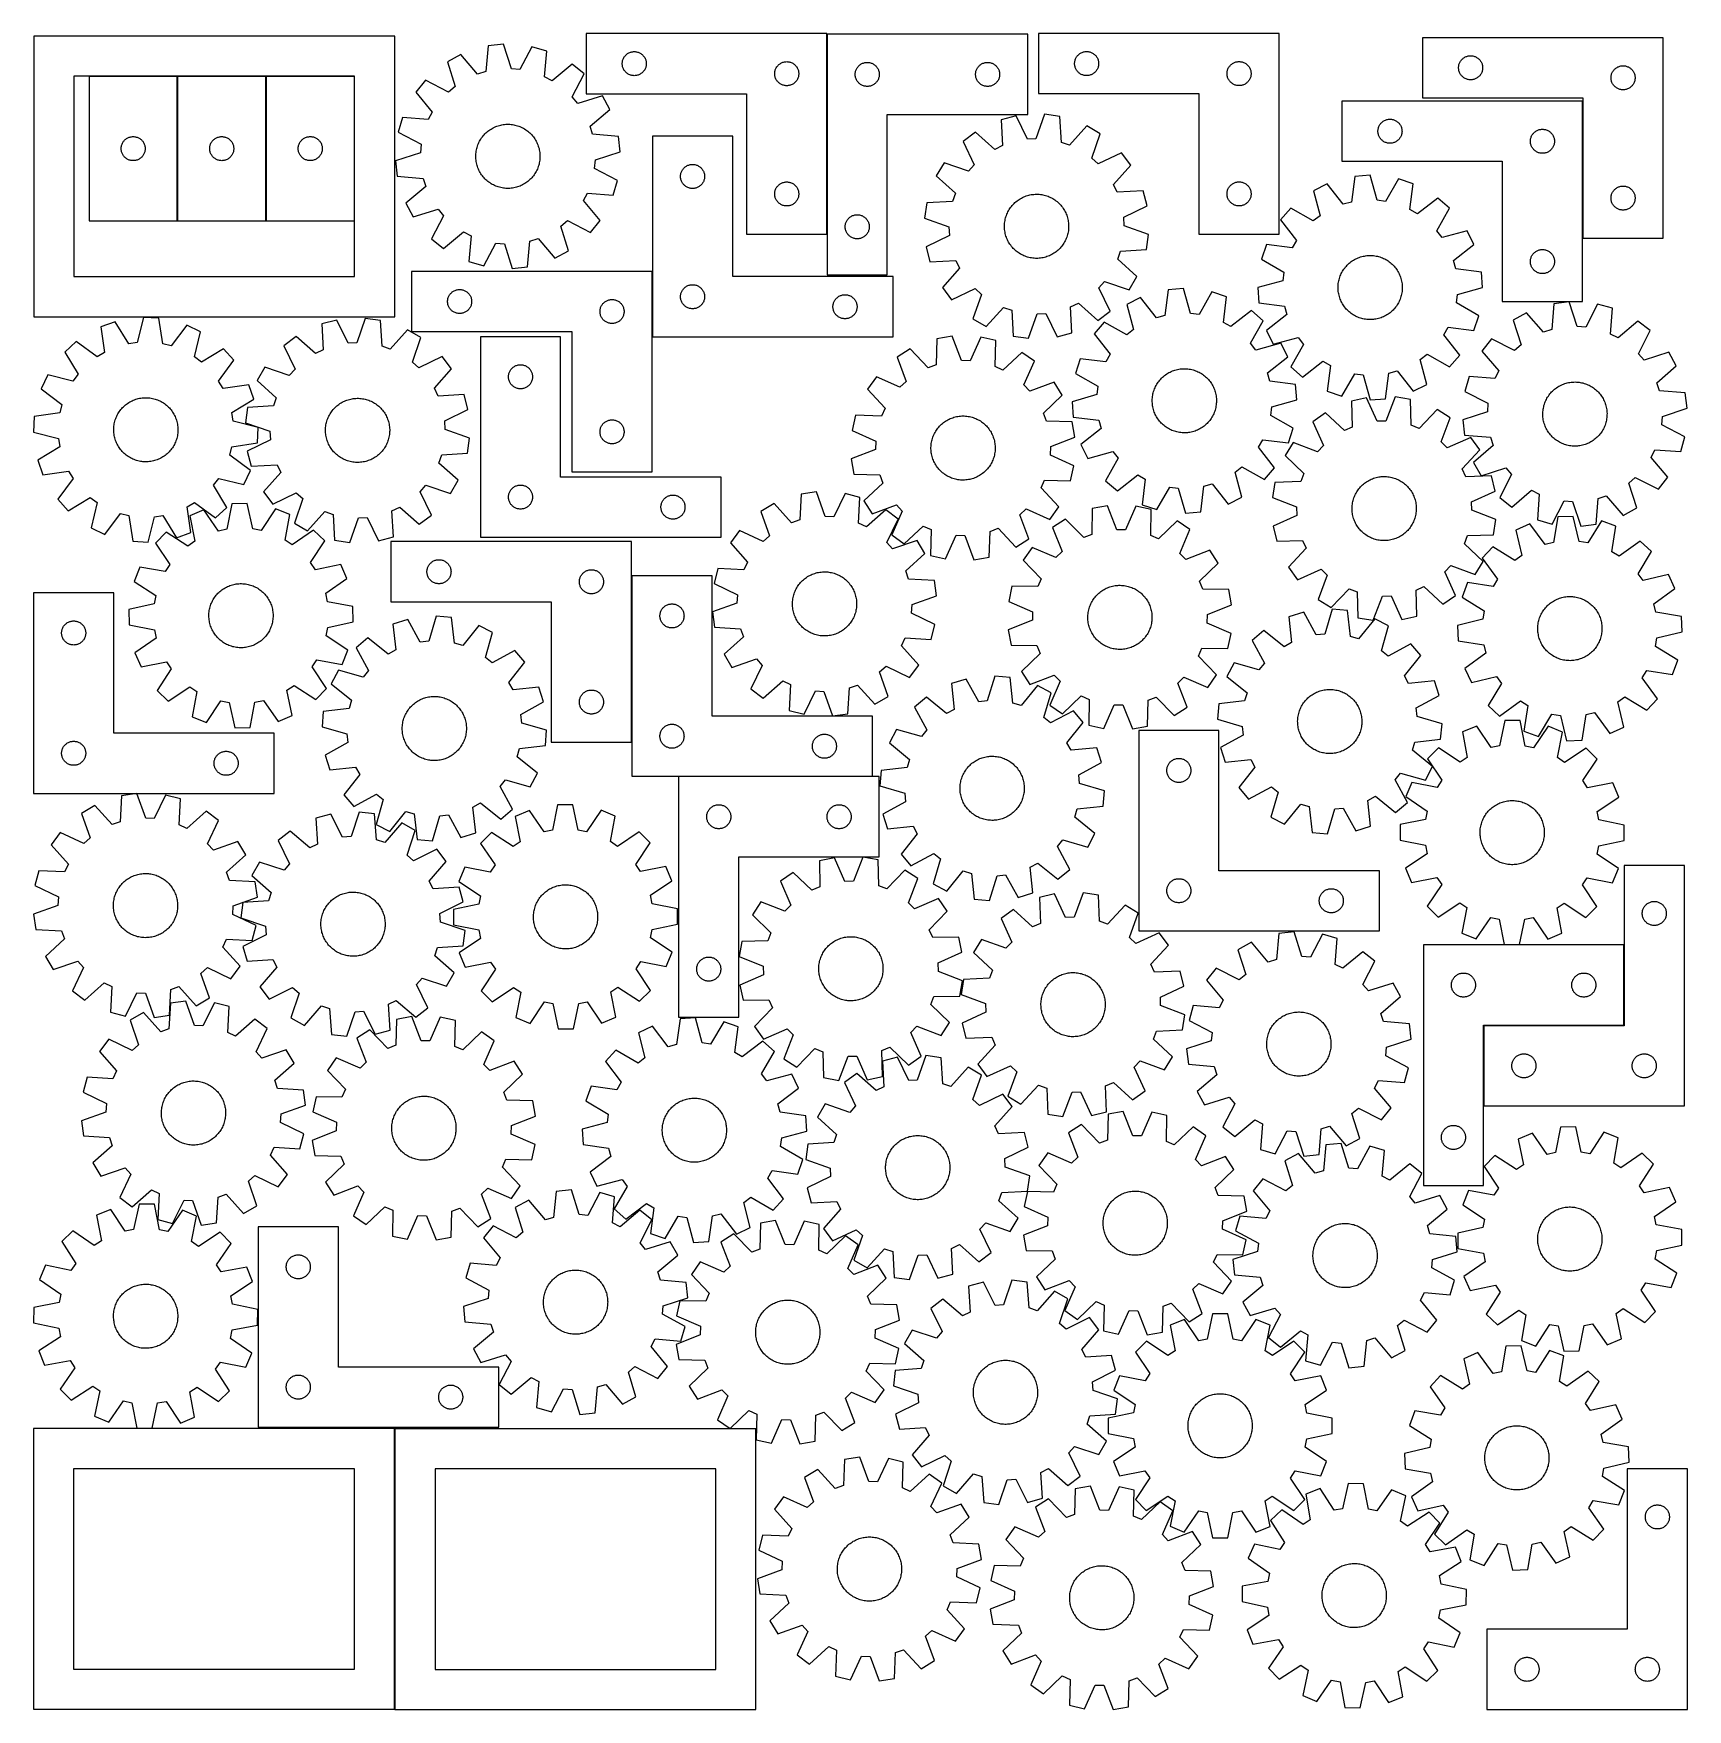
# Model space of a CAD drawing. Header units: millimetres. Extents: x 7 to 1243, y 7 to 1261.
import ezdxf

# ---------------------------------------------------------------- set-up
doc = ezdxf.new("R2010")
doc.units = ezdxf.units.MM
doc.layers.add('CUT', color=7, linetype='CONTINUOUS', true_color=0x000000)

msp = doc.modelspace()

# ---------------------------------------------------------------- linework, layer by layer
at = {"layer": 'CUT'}
for p, q in [((276.679375, 1258.671213), (6.679375, 1258.671213)), ((6.679375, 1258.671213), (6.679375, 1048.671213)), ((276.679375, 1048.671213), (276.679375, 1258.671213)), ((599.79809, 1260.517401), (419.79809, 1260.517401)), ((419.79809, 1260.517401), (419.79809, 1215.517401)), ((599.79809, 1110.517401), (599.79809, 1260.517401)), ((600.037833, 1259.982725), (600.037833, 1079.982725)), ((750.037833, 1259.982725), (600.037833, 1259.982725)), ((750.037833, 1199.982725), (750.037833, 1259.982725)), ((938.093561, 1260.566962), (758.093561, 1260.566962)), ((758.093561, 1260.566962), (758.093561, 1215.566962)), ((938.093561, 1110.566962), (938.093561, 1260.566962)), ((1225.272112, 1257.449042), (1045.272112, 1257.449042)), ((1045.272112, 1257.449042), (1045.272112, 1212.449042)), ((1225.272112, 1107.449042), (1225.272112, 1257.449042)), ((326.109367, 1244.970479), (315.988412, 1239.434079)), ((338.597178, 1230.155047), (326.109367, 1244.970479)), ((346.510771, 1251.375505), (344.731782, 1232.081008)), ((357.980003, 1252.61735), (346.510771, 1251.375505)), ((363.847615, 1234.150798), (357.980003, 1252.61735)), ((379.279539, 1250.727543), (370.252283, 1233.582542)), ((390.350961, 1247.485773), (379.279539, 1250.727543)), ((388.705085, 1228.179466), (390.350961, 1247.485773)), ((447.275719, 1240.910356), (447.483174, 1241.461552)), ((447.483174, 1241.461552), (447.726235, 1241.997999)), ((447.726235, 1241.997999), (448.003861, 1242.517401)), ((448.003861, 1242.517401), (448.314864, 1243.017533)), ((448.314864, 1243.017533), (448.65791, 1243.496254)), ((448.65791, 1243.496254), (449.031532, 1243.951513)), ((449.031532, 1243.951513), (449.434129, 1244.381362)), ((449.434129, 1244.381362), (449.863978, 1244.783959)), ((449.863978, 1244.783959), (450.319237, 1245.157581)), ((450.319237, 1245.157581), (450.797958, 1245.500627)), ((450.797958, 1245.500627), (451.29809, 1245.81163)), ((451.29809, 1245.81163), (451.817492, 1246.089256)), ((451.817492, 1246.089256), (452.353939, 1246.332317)), ((452.353939, 1246.332317), (452.905135, 1246.539772)), ((452.905135, 1246.539772), (453.468719, 1246.710733)), ((453.468719, 1246.710733), (454.042277, 1246.844469)), ((454.042277, 1246.844469), (454.623354, 1246.940405)), ((454.623354, 1246.940405), (455.209462, 1246.998131)), ((455.209462, 1246.998131), (455.79809, 1247.017401)), ((455.79809, 1247.017401), (456.386718, 1246.998131)), ((456.386718, 1246.998131), (456.972826, 1246.940405)), ((456.972826, 1246.940405), (457.553903, 1246.844469)), ((457.553903, 1246.844469), (458.127462, 1246.710733)), ((458.127462, 1246.710733), (458.691045, 1246.539772)), ((458.691045, 1246.539772), (459.242241, 1246.332317)), ((459.242241, 1246.332317), (459.778688, 1246.089256)), ((459.778688, 1246.089256), (460.29809, 1245.81163)), ((460.29809, 1245.81163), (460.798222, 1245.500627)), ((460.798222, 1245.500627), (461.276943, 1245.157581)), ((461.276943, 1245.157581), (461.732202, 1244.783959)), ((461.732202, 1244.783959), (462.162051, 1244.381362)), ((462.162051, 1244.381362), (462.564648, 1243.951513)), ((462.564648, 1243.951513), (462.93827, 1243.496254)), ((462.93827, 1243.496254), (463.281317, 1243.017533)), ((463.281317, 1243.017533), (463.592319, 1242.517401)), ((463.592319, 1242.517401), (463.869945, 1241.997999)), ((463.869945, 1241.997999), (464.113006, 1241.461552)), ((464.113006, 1241.461552), (464.320461, 1240.910356)), ((785.57119, 1240.959917), (785.778646, 1241.511112)), ((785.778646, 1241.511112), (786.021707, 1242.04756)), ((786.021707, 1242.04756), (786.299333, 1242.566962)), ((786.299333, 1242.566962), (786.610335, 1243.067094)), ((786.610335, 1243.067094), (786.953381, 1243.545814)), ((786.953381, 1243.545814), (787.327003, 1244.001074)), ((787.327003, 1244.001074), (787.7296, 1244.430923)), ((787.7296, 1244.430923), (788.159449, 1244.83352)), ((788.159449, 1244.83352), (788.614708, 1245.207142)), ((788.614708, 1245.207142), (789.093429, 1245.550188)), ((789.093429, 1245.550188), (789.593561, 1245.86119)), ((789.593561, 1245.86119), (790.112963, 1246.138816)), ((790.112963, 1246.138816), (790.64941, 1246.381877)), ((790.64941, 1246.381877), (791.200606, 1246.589333)), ((791.200606, 1246.589333), (791.76419, 1246.760294)), ((791.76419, 1246.760294), (792.337748, 1246.894029)), ((792.337748, 1246.894029), (792.918826, 1246.989965)), ((792.918826, 1246.989965), (793.504933, 1247.047692)), ((793.504933, 1247.047692), (794.093561, 1247.066962)), ((794.093561, 1247.066962), (794.682189, 1247.047692)), ((794.682189, 1247.047692), (795.268297, 1246.989965)), ((795.268297, 1246.989965), (795.849374, 1246.894029)), ((795.849374, 1246.894029), (796.422933, 1246.760294)), ((796.422933, 1246.760294), (796.986516, 1246.589333)), ((796.986516, 1246.589333), (797.537712, 1246.381877)), ((797.537712, 1246.381877), (798.07416, 1246.138816)), ((798.07416, 1246.138816), (798.593561, 1245.86119)), ((798.593561, 1245.86119), (799.093693, 1245.550188)), ((799.093693, 1245.550188), (799.572414, 1245.207142)), ((799.572414, 1245.207142), (800.027674, 1244.83352)), ((800.027674, 1244.83352), (800.457522, 1244.430923)), ((800.457522, 1244.430923), (800.86012, 1244.001074)), ((800.86012, 1244.001074), (801.233741, 1243.545814)), ((801.233741, 1243.545814), (801.576788, 1243.067094)), ((801.576788, 1243.067094), (801.88779, 1242.566962)), ((801.88779, 1242.566962), (802.165416, 1242.04756)), ((802.165416, 1242.04756), (802.408477, 1241.511112)), ((802.408477, 1241.511112), (802.615932, 1240.959917)), ((1074.908151, 1241.313003), (1075.338, 1241.7156)), ((1075.338, 1241.7156), (1075.793259, 1242.089222)), ((1075.793259, 1242.089222), (1076.27198, 1242.432268)), ((1076.27198, 1242.432268), (1076.772112, 1242.74327)), ((1076.772112, 1242.74327), (1077.291514, 1243.020896)), ((1077.291514, 1243.020896), (1077.827961, 1243.263957)), ((1077.827961, 1243.263957), (1078.379157, 1243.471413)), ((1078.379157, 1243.471413), (1078.942741, 1243.642374)), ((1078.942741, 1243.642374), (1079.516299, 1243.776109)), ((1079.516299, 1243.776109), (1080.097376, 1243.872045)), ((1080.097376, 1243.872045), (1080.683484, 1243.929772)), ((1080.683484, 1243.929772), (1081.272112, 1243.949042)), ((1081.272112, 1243.949042), (1081.86074, 1243.929772)), ((1081.86074, 1243.929772), (1082.446848, 1243.872045)), ((1082.446848, 1243.872045), (1083.027925, 1243.776109)), ((1083.027925, 1243.776109), (1083.601483, 1243.642374)), ((1083.601483, 1243.642374), (1084.165067, 1243.471413)), ((1084.165067, 1243.471413), (1084.716263, 1243.263957)), ((1084.716263, 1243.263957), (1085.25271, 1243.020896)), ((1085.25271, 1243.020896), (1085.772112, 1242.74327)), ((1085.772112, 1242.74327), (1086.272244, 1242.432268)), ((1086.272244, 1242.432268), (1086.750965, 1242.089222)), ((1086.750965, 1242.089222), (1087.206224, 1241.7156)), ((1087.206224, 1241.7156), (1087.636073, 1241.313003)), ((315.988412, 1239.434079), (321.728525, 1220.927498)), ((344.731782, 1232.081008), (338.597178, 1230.155047)), ((370.252283, 1233.582542), (363.847615, 1234.150798)), ((409.305969, 1237.58884), (394.404764, 1225.203505)), ((418.294058, 1230.356985), (409.305969, 1237.58884)), ((409.385262, 1213.150132), (418.294058, 1230.356985)), ((446.79809, 1238.017401), (446.81736, 1238.606029)), ((446.81736, 1237.428773), (446.79809, 1238.017401)), ((446.81736, 1238.606029), (446.875086, 1239.192137)), ((446.875086, 1236.842665), (446.81736, 1237.428773)), ((446.875086, 1239.192137), (446.971023, 1239.773214)), ((446.971023, 1236.261588), (446.875086, 1236.842665)), ((446.971023, 1239.773214), (447.104758, 1240.346772)), ((447.104758, 1235.68803), (446.971023, 1236.261588)), ((447.104758, 1240.346772), (447.275719, 1240.910356)), ((447.275719, 1235.124446), (447.104758, 1235.68803)), ((447.483174, 1234.57325), (447.275719, 1235.124446)), ((447.726235, 1234.036803), (447.483174, 1234.57325)), ((448.003861, 1233.517401), (447.726235, 1234.036803)), ((448.314864, 1233.017269), (448.003861, 1233.517401)), ((448.65791, 1232.538548), (448.314864, 1233.017269)), ((449.031532, 1232.083289), (448.65791, 1232.538548)), ((449.434129, 1231.65344), (449.031532, 1232.083289)), ((449.863978, 1231.250843), (449.434129, 1231.65344)), ((450.319237, 1230.877221), (449.863978, 1231.250843)), ((450.797958, 1230.534174), (450.319237, 1230.877221)), ((451.29809, 1230.223172), (450.797958, 1230.534174)), ((451.817492, 1229.945546), (451.29809, 1230.223172)), ((452.353939, 1229.702485), (451.817492, 1229.945546)), ((452.905135, 1229.49503), (452.353939, 1229.702485)), ((453.468719, 1229.324069), (452.905135, 1229.49503)), ((454.042277, 1229.190333), (453.468719, 1229.324069)), ((454.623354, 1229.094397), (454.042277, 1229.190333)), ((455.209462, 1229.036671), (454.623354, 1229.094397)), ((455.79809, 1229.017401), (455.209462, 1229.036671)), ((456.386718, 1229.036671), (455.79809, 1229.017401)), ((456.972826, 1229.094397), (456.386718, 1229.036671)), ((457.553903, 1229.190333), (456.972826, 1229.094397)), ((458.127462, 1229.324069), (457.553903, 1229.190333)), ((458.691045, 1229.49503), (458.127462, 1229.324069)), ((459.242241, 1229.702485), (458.691045, 1229.49503)), ((459.778688, 1229.945546), (459.242241, 1229.702485)), ((460.29809, 1230.223172), (459.778688, 1229.945546)), ((460.798222, 1230.534174), (460.29809, 1230.223172)), ((461.276943, 1230.877221), (460.798222, 1230.534174)), ((461.732202, 1231.250843), (461.276943, 1230.877221)), ((462.162051, 1231.65344), (461.732202, 1231.250843)), ((462.564648, 1232.083289), (462.162051, 1231.65344)), ((462.93827, 1232.538548), (462.564648, 1232.083289)), ((463.281317, 1233.017269), (462.93827, 1232.538548)), ((463.592319, 1233.517401), (463.281317, 1233.017269)), ((463.869945, 1234.036803), (463.592319, 1233.517401)), ((464.113006, 1234.57325), (463.869945, 1234.036803)), ((464.320461, 1235.124446), (464.113006, 1234.57325)), ((464.320461, 1240.910356), (464.491423, 1240.346772)), ((464.491423, 1235.68803), (464.320461, 1235.124446)), ((464.491423, 1240.346772), (464.625158, 1239.773214)), ((464.625158, 1236.261588), (464.491423, 1235.68803)), ((464.625158, 1239.773214), (464.721094, 1239.192137)), ((464.721094, 1236.842665), (464.625158, 1236.261588)), ((464.721094, 1239.192137), (464.77882, 1238.606029)), ((464.77882, 1237.428773), (464.721094, 1236.842665)), ((464.77882, 1238.606029), (464.79809, 1238.017401)), ((464.79809, 1238.017401), (464.77882, 1237.428773)), ((560.79809, 1230.517401), (560.81736, 1231.106029)), ((560.81736, 1229.928773), (560.79809, 1230.517401)), ((560.81736, 1231.106029), (560.875086, 1231.692137)), ((560.875086, 1229.342665), (560.81736, 1229.928773)), ((560.875086, 1231.692137), (560.971023, 1232.273214)), ((560.971023, 1228.761588), (560.875086, 1229.342665)), ((560.971023, 1232.273214), (561.104758, 1232.846772)), ((561.104758, 1232.846772), (561.275719, 1233.410356)), ((561.275719, 1233.410356), (561.483174, 1233.961552)), ((561.483174, 1233.961552), (561.726235, 1234.497999)), ((561.726235, 1234.497999), (562.003861, 1235.017401)), ((562.003861, 1235.017401), (562.314864, 1235.517533)), ((562.314864, 1235.517533), (562.65791, 1235.996254)), ((562.65791, 1235.996254), (563.031532, 1236.451513)), ((563.031532, 1236.451513), (563.434129, 1236.881362)), ((563.434129, 1236.881362), (563.863978, 1237.283959)), ((563.863978, 1237.283959), (564.319237, 1237.657581)), ((564.319237, 1237.657581), (564.797958, 1238.000627)), ((564.797958, 1238.000627), (565.29809, 1238.31163)), ((565.29809, 1238.31163), (565.817492, 1238.589256)), ((565.817492, 1238.589256), (566.353939, 1238.832317)), ((566.353939, 1238.832317), (566.905135, 1239.039772)), ((566.905135, 1239.039772), (567.468719, 1239.210733)), ((567.468719, 1239.210733), (568.042277, 1239.344469)), ((568.042277, 1239.344469), (568.623354, 1239.440405)), ((568.623354, 1239.440405), (569.209462, 1239.498131)), ((569.209462, 1239.498131), (569.79809, 1239.517401)), ((569.79809, 1239.517401), (570.386718, 1239.498131)), ((570.386718, 1239.498131), (570.972826, 1239.440405)), ((570.972826, 1239.440405), (571.553903, 1239.344469)), ((571.553903, 1239.344469), (572.127462, 1239.210733)), ((572.127462, 1239.210733), (572.691045, 1239.039772)), ((572.691045, 1239.039772), (573.242241, 1238.832317)), ((573.242241, 1238.832317), (573.778688, 1238.589256)), ((573.778688, 1238.589256), (574.29809, 1238.31163)), ((574.29809, 1238.31163), (574.798222, 1238.000627)), ((574.798222, 1238.000627), (575.276943, 1237.657581)), ((575.276943, 1237.657581), (575.732202, 1237.283959)), ((575.732202, 1237.283959), (576.162051, 1236.881362)), ((576.162051, 1236.881362), (576.564648, 1236.451513)), ((576.564648, 1236.451513), (576.93827, 1235.996254)), ((576.93827, 1235.996254), (577.281317, 1235.517533)), ((577.281317, 1235.517533), (577.592319, 1235.017401)), ((577.592319, 1235.017401), (577.869945, 1234.497999)), ((577.869945, 1234.497999), (578.113006, 1233.961552)), ((578.113006, 1233.961552), (578.320461, 1233.410356)), ((578.320461, 1233.410356), (578.491423, 1232.846772)), ((578.491423, 1232.846772), (578.625158, 1232.273214)), ((578.625158, 1232.273214), (578.721094, 1231.692137)), ((578.721094, 1229.342665), (578.625158, 1228.761588)), ((578.721094, 1231.692137), (578.77882, 1231.106029)), ((578.77882, 1229.928773), (578.721094, 1229.342665)), ((578.77882, 1231.106029), (578.79809, 1230.517401)), ((578.79809, 1230.517401), (578.77882, 1229.928773)), ((621.037833, 1229.982725), (621.057103, 1230.571354)), ((621.057103, 1229.394097), (621.037833, 1229.982725)), ((621.057103, 1230.571354), (621.114829, 1231.157461)), ((621.114829, 1228.80799), (621.057103, 1229.394097)), ((621.114829, 1231.157461), (621.210766, 1231.738538)), ((621.210766, 1231.738538), (621.344501, 1232.312097)), ((621.344501, 1232.312097), (621.515462, 1232.875681)), ((621.515462, 1232.875681), (621.722917, 1233.426876)), ((621.722917, 1233.426876), (621.965978, 1233.963324)), ((621.965978, 1233.963324), (622.243604, 1234.482725)), ((622.243604, 1234.482725), (622.554607, 1234.982857)), ((622.554607, 1234.982857), (622.897653, 1235.461578)), ((622.897653, 1235.461578), (623.271275, 1235.916838)), ((623.271275, 1235.916838), (623.673872, 1236.346686)), ((623.673872, 1236.346686), (624.103721, 1236.749284)), ((624.103721, 1236.749284), (624.55898, 1237.122905)), ((624.55898, 1237.122905), (625.037701, 1237.465952)), ((625.037701, 1237.465952), (625.537833, 1237.776954)), ((625.537833, 1237.776954), (626.057235, 1238.05458)), ((626.057235, 1238.05458), (626.593682, 1238.297641)), ((626.593682, 1238.297641), (627.144878, 1238.505097)), ((627.144878, 1238.505097), (627.708462, 1238.676058)), ((627.708462, 1238.676058), (628.28202, 1238.809793)), ((628.28202, 1238.809793), (628.863097, 1238.905729)), ((628.863097, 1238.905729), (629.449205, 1238.963456)), ((629.449205, 1238.963456), (630.037833, 1238.982725)), ((630.037833, 1238.982725), (630.626461, 1238.963456)), ((630.626461, 1238.963456), (631.212569, 1238.905729)), ((631.212569, 1238.905729), (631.793646, 1238.809793)), ((631.793646, 1238.809793), (632.367204, 1238.676058)), ((632.367204, 1238.676058), (632.930788, 1238.505097)), ((632.930788, 1238.505097), (633.481984, 1238.297641)), ((633.481984, 1238.297641), (634.018431, 1238.05458)), ((634.018431, 1238.05458), (634.537833, 1237.776954)), ((634.537833, 1237.776954), (635.037965, 1237.465952)), ((635.037965, 1237.465952), (635.516686, 1237.122905)), ((635.516686, 1237.122905), (635.971945, 1236.749284)), ((635.971945, 1236.749284), (636.401794, 1236.346686)), ((636.401794, 1236.346686), (636.804391, 1235.916838)), ((636.804391, 1235.916838), (637.178013, 1235.461578)), ((637.178013, 1235.461578), (637.52106, 1234.982857)), ((637.52106, 1234.982857), (637.832062, 1234.482725)), ((637.832062, 1234.482725), (638.109688, 1233.963324)), ((638.109688, 1233.963324), (638.352749, 1233.426876)), ((638.352749, 1233.426876), (638.560204, 1232.875681)), ((638.560204, 1232.875681), (638.731165, 1232.312097)), ((638.731165, 1232.312097), (638.864901, 1231.738538)), ((638.864901, 1231.738538), (638.960837, 1231.157461)), ((638.960837, 1231.157461), (639.018563, 1230.571354)), ((639.018563, 1229.394097), (638.960837, 1228.80799)), ((639.018563, 1230.571354), (639.037833, 1229.982725)), ((639.037833, 1229.982725), (639.018563, 1229.394097)), ((711.037833, 1229.982725), (711.057103, 1230.571354)), ((711.057103, 1229.394097), (711.037833, 1229.982725)), ((711.057103, 1230.571354), (711.114829, 1231.157461)), ((711.114829, 1228.80799), (711.057103, 1229.394097)), ((711.114829, 1231.157461), (711.210766, 1231.738538)), ((711.210766, 1231.738538), (711.344501, 1232.312097)), ((711.344501, 1232.312097), (711.515462, 1232.875681)), ((711.515462, 1232.875681), (711.722917, 1233.426876)), ((711.722917, 1233.426876), (711.965978, 1233.963324)), ((711.965978, 1233.963324), (712.243604, 1234.482725)), ((712.243604, 1234.482725), (712.554607, 1234.982857)), ((712.554607, 1234.982857), (712.897653, 1235.461578)), ((712.897653, 1235.461578), (713.271275, 1235.916838)), ((713.271275, 1235.916838), (713.673872, 1236.346686)), ((713.673872, 1236.346686), (714.103721, 1236.749284)), ((714.103721, 1236.749284), (714.55898, 1237.122905)), ((714.55898, 1237.122905), (715.037701, 1237.465952)), ((715.037701, 1237.465952), (715.537833, 1237.776954)), ((715.537833, 1237.776954), (716.057235, 1238.05458)), ((716.057235, 1238.05458), (716.593682, 1238.297641)), ((716.593682, 1238.297641), (717.144878, 1238.505097)), ((717.144878, 1238.505097), (717.708462, 1238.676058)), ((717.708462, 1238.676058), (718.28202, 1238.809793)), ((718.28202, 1238.809793), (718.863097, 1238.905729)), ((718.863097, 1238.905729), (719.449205, 1238.963456)), ((719.449205, 1238.963456), (720.037833, 1238.982725)), ((720.037833, 1238.982725), (720.626461, 1238.963456)), ((720.626461, 1238.963456), (721.212569, 1238.905729)), ((721.212569, 1238.905729), (721.793646, 1238.809793)), ((721.793646, 1238.809793), (722.367204, 1238.676058)), ((722.367204, 1238.676058), (722.930788, 1238.505097)), ((722.930788, 1238.505097), (723.481984, 1238.297641)), ((723.481984, 1238.297641), (724.018431, 1238.05458)), ((724.018431, 1238.05458), (724.537833, 1237.776954)), ((724.537833, 1237.776954), (725.037965, 1237.465952)), ((725.037965, 1237.465952), (725.516686, 1237.122905)), ((725.516686, 1237.122905), (725.971945, 1236.749284)), ((725.971945, 1236.749284), (726.401794, 1236.346686)), ((726.401794, 1236.346686), (726.804391, 1235.916838)), ((726.804391, 1235.916838), (727.178013, 1235.461578)), ((727.178013, 1235.461578), (727.52106, 1234.982857)), ((727.52106, 1234.982857), (727.832062, 1234.482725)), ((727.832062, 1234.482725), (728.109688, 1233.963324)), ((728.109688, 1233.963324), (728.352749, 1233.426876)), ((728.352749, 1233.426876), (728.560204, 1232.875681)), ((728.560204, 1232.875681), (728.731165, 1232.312097)), ((728.731165, 1232.312097), (728.864901, 1231.738538)), ((728.864901, 1231.738538), (728.960837, 1231.157461)), ((728.960837, 1231.157461), (729.018563, 1230.571354)), ((729.018563, 1229.394097), (728.960837, 1228.80799)), ((729.018563, 1230.571354), (729.037833, 1229.982725)), ((729.037833, 1229.982725), (729.018563, 1229.394097)), ((785.093561, 1238.066962), (785.112831, 1238.65559)), ((785.112831, 1237.478333), (785.093561, 1238.066962)), ((785.112831, 1238.65559), (785.170558, 1239.241697)), ((785.170558, 1236.892226), (785.112831, 1237.478333)), ((785.170558, 1239.241697), (785.266494, 1239.822774)), ((785.266494, 1236.311149), (785.170558, 1236.892226)), ((785.266494, 1239.822774), (785.400229, 1240.396333)), ((785.400229, 1235.73759), (785.266494, 1236.311149)), ((785.400229, 1240.396333), (785.57119, 1240.959917)), ((785.57119, 1235.174006), (785.400229, 1235.73759)), ((785.778646, 1234.622811), (785.57119, 1235.174006)), ((786.021707, 1234.086363), (785.778646, 1234.622811)), ((786.299333, 1233.566962), (786.021707, 1234.086363)), ((786.610335, 1233.066829), (786.299333, 1233.566962)), ((786.953381, 1232.588109), (786.610335, 1233.066829)), ((787.327003, 1232.132849), (786.953381, 1232.588109)), ((787.7296, 1231.703001), (787.327003, 1232.132849)), ((788.159449, 1231.300403), (787.7296, 1231.703001)), ((788.614708, 1230.926781), (788.159449, 1231.300403)), ((789.093429, 1230.583735), (788.614708, 1230.926781)), ((789.593561, 1230.272733), (789.093429, 1230.583735)), ((790.112963, 1229.995107), (789.593561, 1230.272733)), ((790.64941, 1229.752046), (790.112963, 1229.995107)), ((791.200606, 1229.54459), (790.64941, 1229.752046)), ((791.76419, 1229.373629), (791.200606, 1229.54459)), ((792.337748, 1229.239894), (791.76419, 1229.373629)), ((792.918826, 1229.143958), (792.337748, 1229.239894)), ((793.504933, 1229.086231), (792.918826, 1229.143958)), ((794.093561, 1229.066962), (793.504933, 1229.086231)), ((794.682189, 1229.086231), (794.093561, 1229.066962)), ((795.268297, 1229.143958), (794.682189, 1229.086231)), ((795.849374, 1229.239894), (795.268297, 1229.143958)), ((796.422933, 1229.373629), (795.849374, 1229.239894)), ((796.986516, 1229.54459), (796.422933, 1229.373629)), ((797.537712, 1229.752046), (796.986516, 1229.54459)), ((798.07416, 1229.995107), (797.537712, 1229.752046)), ((798.593561, 1230.272733), (798.07416, 1229.995107)), ((799.093693, 1230.583735), (798.593561, 1230.272733)), ((799.572414, 1230.926781), (799.093693, 1230.583735)), ((800.027674, 1231.300403), (799.572414, 1230.926781)), ((800.457522, 1231.703001), (800.027674, 1231.300403)), ((800.86012, 1232.132849), (800.457522, 1231.703001)), ((801.233741, 1232.588109), (800.86012, 1232.132849)), ((801.576788, 1233.066829), (801.233741, 1232.588109)), ((801.88779, 1233.566962), (801.576788, 1233.066829)), ((802.165416, 1234.086363), (801.88779, 1233.566962)), ((802.408477, 1234.622811), (802.165416, 1234.086363)), ((802.615932, 1235.174006), (802.408477, 1234.622811)), ((802.615932, 1240.959917), (802.786894, 1240.396333)), ((802.786894, 1235.73759), (802.615932, 1235.174006)), ((802.786894, 1240.396333), (802.920629, 1239.822774)), ((802.920629, 1236.311149), (802.786894, 1235.73759)), ((802.920629, 1239.822774), (803.016565, 1239.241697)), ((803.016565, 1236.892226), (802.920629, 1236.311149)), ((803.016565, 1239.241697), (803.074292, 1238.65559)), ((803.074292, 1237.478333), (803.016565, 1236.892226)), ((803.074292, 1238.65559), (803.093561, 1238.066962)), ((803.093561, 1238.066962), (803.074292, 1237.478333)), ((899.093561, 1230.566962), (899.112831, 1231.15559)), ((899.112831, 1229.978333), (899.093561, 1230.566962)), ((899.112831, 1231.15559), (899.170558, 1231.741697)), ((899.170558, 1229.392226), (899.112831, 1229.978333)), ((899.170558, 1231.741697), (899.266494, 1232.322774)), ((899.266494, 1228.811149), (899.170558, 1229.392226)), ((899.266494, 1232.322774), (899.400229, 1232.896333)), ((899.400229, 1232.896333), (899.57119, 1233.459917)), ((899.57119, 1233.459917), (899.778646, 1234.011112)), ((899.778646, 1234.011112), (900.021707, 1234.54756)), ((900.021707, 1234.54756), (900.299333, 1235.066962)), ((900.299333, 1235.066962), (900.610335, 1235.567094)), ((900.610335, 1235.567094), (900.953381, 1236.045814)), ((900.953381, 1236.045814), (901.327003, 1236.501074)), ((901.327003, 1236.501074), (901.7296, 1236.930923)), ((901.7296, 1236.930923), (902.159449, 1237.33352)), ((902.159449, 1237.33352), (902.614708, 1237.707142)), ((902.614708, 1237.707142), (903.093429, 1238.050188)), ((903.093429, 1238.050188), (903.593561, 1238.36119)), ((903.593561, 1238.36119), (904.112963, 1238.638816)), ((904.112963, 1238.638816), (904.64941, 1238.881877)), ((904.64941, 1238.881877), (905.200606, 1239.089333)), ((905.200606, 1239.089333), (905.76419, 1239.260294)), ((905.76419, 1239.260294), (906.337748, 1239.394029)), ((906.337748, 1239.394029), (906.918826, 1239.489965)), ((906.918826, 1239.489965), (907.504933, 1239.547692)), ((907.504933, 1239.547692), (908.093561, 1239.566962)), ((908.093561, 1239.566962), (908.682189, 1239.547692)), ((908.682189, 1239.547692), (909.268297, 1239.489965)), ((909.268297, 1239.489965), (909.849374, 1239.394029)), ((909.849374, 1239.394029), (910.422933, 1239.260294)), ((910.422933, 1239.260294), (910.986516, 1239.089333)), ((910.986516, 1239.089333), (911.537712, 1238.881877)), ((911.537712, 1238.881877), (912.07416, 1238.638816)), ((912.07416, 1238.638816), (912.593561, 1238.36119)), ((912.593561, 1238.36119), (913.093693, 1238.050188)), ((913.093693, 1238.050188), (913.572414, 1237.707142)), ((913.572414, 1237.707142), (914.027674, 1237.33352)), ((914.027674, 1237.33352), (914.457522, 1236.930923)), ((914.457522, 1236.930923), (914.86012, 1236.501074)), ((914.86012, 1236.501074), (915.233741, 1236.045814)), ((915.233741, 1236.045814), (915.576788, 1235.567094)), ((915.576788, 1235.567094), (915.88779, 1235.066962)), ((915.88779, 1235.066962), (916.165416, 1234.54756)), ((916.165416, 1234.54756), (916.408477, 1234.011112)), ((916.408477, 1234.011112), (916.615932, 1233.459917)), ((916.615932, 1233.459917), (916.786894, 1232.896333)), ((916.786894, 1232.896333), (916.920629, 1232.322774)), ((916.920629, 1232.322774), (917.016565, 1231.741697)), ((917.016565, 1229.392226), (916.920629, 1228.811149)), ((917.016565, 1231.741697), (917.074292, 1231.15559)), ((917.074292, 1229.978333), (917.016565, 1229.392226)), ((917.074292, 1231.15559), (917.093561, 1230.566962)), ((917.093561, 1230.566962), (917.074292, 1229.978333)), ((1072.272112, 1234.949042), (1072.291382, 1235.53767)), ((1072.291382, 1234.360413), (1072.272112, 1234.949042)), ((1072.291382, 1235.53767), (1072.349108, 1236.123777)), ((1072.349108, 1233.774306), (1072.291382, 1234.360413)), ((1072.349108, 1236.123777), (1072.445044, 1236.704855)), ((1072.445044, 1233.193229), (1072.349108, 1233.774306)), ((1072.445044, 1236.704855), (1072.57878, 1237.278413)), ((1072.57878, 1232.61967), (1072.445044, 1233.193229)), ((1072.57878, 1237.278413), (1072.749741, 1237.841997)), ((1072.749741, 1232.056086), (1072.57878, 1232.61967)), ((1072.749741, 1237.841997), (1072.957196, 1238.393193)), ((1072.957196, 1231.504891), (1072.749741, 1232.056086)), ((1072.957196, 1238.393193), (1073.200257, 1238.92964)), ((1073.200257, 1230.968443), (1072.957196, 1231.504891)), ((1073.200257, 1238.92964), (1073.477883, 1239.449042)), ((1073.477883, 1230.449042), (1073.200257, 1230.968443)), ((1073.477883, 1239.449042), (1073.788886, 1239.949174)), ((1073.788886, 1229.94891), (1073.477883, 1230.449042)), ((1073.788886, 1239.949174), (1074.131932, 1240.427894)), ((1074.131932, 1229.470189), (1073.788886, 1229.94891)), ((1074.131932, 1240.427894), (1074.505554, 1240.883154)), ((1074.505554, 1229.014929), (1074.131932, 1229.470189)), ((1074.505554, 1240.883154), (1074.908151, 1241.313003)), ((1074.908151, 1228.585081), (1074.505554, 1229.014929)), ((1087.636073, 1241.313003), (1088.03867, 1240.883154)), ((1088.03867, 1229.014929), (1087.636073, 1228.585081)), ((1088.03867, 1240.883154), (1088.412292, 1240.427894)), ((1088.412292, 1229.470189), (1088.03867, 1229.014929)), ((1088.412292, 1240.427894), (1088.755339, 1239.949174)), ((1088.755339, 1229.94891), (1088.412292, 1229.470189)), ((1088.755339, 1239.949174), (1089.066341, 1239.449042)), ((1089.066341, 1230.449042), (1088.755339, 1229.94891)), ((1089.066341, 1239.449042), (1089.343967, 1238.92964)), ((1089.343967, 1230.968443), (1089.066341, 1230.449042)), ((1089.343967, 1238.92964), (1089.587028, 1238.393193)), ((1089.587028, 1231.504891), (1089.343967, 1230.968443)), ((1089.587028, 1238.393193), (1089.794483, 1237.841997)), ((1089.794483, 1232.056086), (1089.587028, 1231.504891)), ((1089.794483, 1237.841997), (1089.965444, 1237.278413)), ((1089.965444, 1232.61967), (1089.794483, 1232.056086)), ((1089.965444, 1237.278413), (1090.09918, 1236.704855)), ((1090.09918, 1233.193229), (1089.965444, 1232.61967)), ((1090.09918, 1236.704855), (1090.195116, 1236.123777)), ((1090.195116, 1233.774306), (1090.09918, 1233.193229)), ((1090.195116, 1236.123777), (1090.252842, 1235.53767)), ((1090.252842, 1234.360413), (1090.195116, 1233.774306)), ((1090.252842, 1235.53767), (1090.272112, 1234.949042)), ((1090.272112, 1234.949042), (1090.252842, 1234.360413)), ((1186.349108, 1228.623777), (1186.445044, 1229.204855)), ((1186.445044, 1229.204855), (1186.57878, 1229.778413)), ((1186.57878, 1229.778413), (1186.749741, 1230.341997)), ((1186.749741, 1230.341997), (1186.957196, 1230.893193)), ((1186.957196, 1230.893193), (1187.200257, 1231.42964)), ((1187.200257, 1231.42964), (1187.477883, 1231.949042)), ((1187.477883, 1231.949042), (1187.788886, 1232.449174)), ((1187.788886, 1232.449174), (1188.131932, 1232.927894)), ((1188.131932, 1232.927894), (1188.505554, 1233.383154)), ((1188.505554, 1233.383154), (1188.908151, 1233.813003)), ((1188.908151, 1233.813003), (1189.338, 1234.2156)), ((1189.338, 1234.2156), (1189.793259, 1234.589222)), ((1189.793259, 1234.589222), (1190.27198, 1234.932268)), ((1190.27198, 1234.932268), (1190.772112, 1235.24327)), ((1190.772112, 1235.24327), (1191.291514, 1235.520896)), ((1191.291514, 1235.520896), (1191.827961, 1235.763957)), ((1191.827961, 1235.763957), (1192.379157, 1235.971413)), ((1192.379157, 1235.971413), (1192.942741, 1236.142374)), ((1192.942741, 1236.142374), (1193.516299, 1236.276109)), ((1193.516299, 1236.276109), (1194.097376, 1236.372045)), ((1194.097376, 1236.372045), (1194.683484, 1236.429772)), ((1194.683484, 1236.429772), (1195.272112, 1236.449042)), ((1195.272112, 1236.449042), (1195.86074, 1236.429772)), ((1195.86074, 1236.429772), (1196.446848, 1236.372045)), ((1196.446848, 1236.372045), (1197.027925, 1236.276109)), ((1197.027925, 1236.276109), (1197.601483, 1236.142374)), ((1197.601483, 1236.142374), (1198.165067, 1235.971413)), ((1198.165067, 1235.971413), (1198.716263, 1235.763957)), ((1198.716263, 1235.763957), (1199.25271, 1235.520896)), ((1199.25271, 1235.520896), (1199.772112, 1235.24327)), ((1199.772112, 1235.24327), (1200.272244, 1234.932268)), ((1200.272244, 1234.932268), (1200.750965, 1234.589222)), ((1200.750965, 1234.589222), (1201.206224, 1234.2156)), ((1201.206224, 1234.2156), (1201.636073, 1233.813003)), ((1201.636073, 1233.813003), (1202.03867, 1233.383154)), ((1202.03867, 1233.383154), (1202.412292, 1232.927894)), ((1202.412292, 1232.927894), (1202.755339, 1232.449174)), ((1202.755339, 1232.449174), (1203.066341, 1231.949042)), ((1203.066341, 1231.949042), (1203.343967, 1231.42964)), ((1203.343967, 1231.42964), (1203.587028, 1230.893193)), ((1203.587028, 1230.893193), (1203.794483, 1230.341997)), ((1203.794483, 1230.341997), (1203.965444, 1229.778413)), ((1203.965444, 1229.778413), (1204.09918, 1229.204855)), ((1204.09918, 1229.204855), (1204.195116, 1228.623777)), ((246.679375, 1228.671213), (36.679375, 1228.671213)), ((36.679375, 1228.671213), (36.679375, 1078.671213)), ((114.021859, 1228.449259), (48.021859, 1228.449259)), ((48.021859, 1228.449259), (48.021859, 1120.449259)), ((114.021859, 1120.449259), (114.021859, 1228.449259)), ((114.245717, 1228.429451), (114.245717, 1120.429451)), ((180.245717, 1228.429451), (114.245717, 1228.429451)), ((180.245717, 1120.429451), (180.245717, 1228.429451)), ((180.463983, 1228.459312), (180.463983, 1120.459312)), ((246.463983, 1228.459312), (180.463983, 1228.459312)), ((246.463983, 1120.459312), (246.463983, 1228.459312)), ((246.679375, 1078.671213), (246.679375, 1228.671213)), ((299.59107, 1225.709327), (292.359215, 1216.721238)), ((292.359215, 1216.721238), (304.74455, 1201.820034)), ((316.797923, 1216.800531), (299.59107, 1225.709327)), ((321.728525, 1220.927498), (316.797923, 1216.800531)), ((394.404764, 1225.203505), (388.705085, 1228.179466)), ((561.104758, 1228.18803), (560.971023, 1228.761588)), ((561.275719, 1227.624446), (561.104758, 1228.18803)), ((561.483174, 1227.07325), (561.275719, 1227.624446)), ((561.726235, 1226.536803), (561.483174, 1227.07325)), ((562.003861, 1226.017401), (561.726235, 1226.536803)), ((562.314864, 1225.517269), (562.003861, 1226.017401)), ((562.65791, 1225.038548), (562.314864, 1225.517269)), ((563.031532, 1224.583289), (562.65791, 1225.038548)), ((563.434129, 1224.15344), (563.031532, 1224.583289)), ((563.863978, 1223.750843), (563.434129, 1224.15344)), ((564.319237, 1223.377221), (563.863978, 1223.750843)), ((564.797958, 1223.034174), (564.319237, 1223.377221)), ((565.29809, 1222.723172), (564.797958, 1223.034174)), ((565.817492, 1222.445546), (565.29809, 1222.723172)), ((566.353939, 1222.202485), (565.817492, 1222.445546)), ((566.905135, 1221.99503), (566.353939, 1222.202485)), ((567.468719, 1221.824069), (566.905135, 1221.99503)), ((568.042277, 1221.690333), (567.468719, 1221.824069)), ((568.623354, 1221.594397), (568.042277, 1221.690333)), ((569.209462, 1221.536671), (568.623354, 1221.594397)), ((569.79809, 1221.517401), (569.209462, 1221.536671)), ((570.386718, 1221.536671), (569.79809, 1221.517401)), ((570.972826, 1221.594397), (570.386718, 1221.536671)), ((571.553903, 1221.690333), (570.972826, 1221.594397)), ((572.127462, 1221.824069), (571.553903, 1221.690333)), ((572.691045, 1221.99503), (572.127462, 1221.824069)), ((573.242241, 1222.202485), (572.691045, 1221.99503)), ((573.778688, 1222.445546), (573.242241, 1222.202485)), ((574.29809, 1222.723172), (573.778688, 1222.445546)), ((574.798222, 1223.034174), (574.29809, 1222.723172)), ((575.276943, 1223.377221), (574.798222, 1223.034174)), ((575.732202, 1223.750843), (575.276943, 1223.377221)), ((576.162051, 1224.15344), (575.732202, 1223.750843)), ((576.564648, 1224.583289), (576.162051, 1224.15344)), ((576.93827, 1225.038548), (576.564648, 1224.583289)), ((577.281317, 1225.517269), (576.93827, 1225.038548)), ((577.592319, 1226.017401), (577.281317, 1225.517269)), ((577.869945, 1226.536803), (577.592319, 1226.017401)), ((578.113006, 1227.07325), (577.869945, 1226.536803)), ((578.320461, 1227.624446), (578.113006, 1227.07325)), ((578.491423, 1228.18803), (578.320461, 1227.624446)), ((578.625158, 1228.761588), (578.491423, 1228.18803)), ((621.210766, 1228.226912), (621.114829, 1228.80799)), ((621.344501, 1227.653354), (621.210766, 1228.226912)), ((621.515462, 1227.08977), (621.344501, 1227.653354)), ((621.722917, 1226.538575), (621.515462, 1227.08977)), ((621.965978, 1226.002127), (621.722917, 1226.538575)), ((622.243604, 1225.482725), (621.965978, 1226.002127)), ((622.554607, 1224.982593), (622.243604, 1225.482725)), ((622.897653, 1224.503873), (622.554607, 1224.982593)), ((623.271275, 1224.048613), (622.897653, 1224.503873)), ((623.673872, 1223.618764), (623.271275, 1224.048613)), ((624.103721, 1223.216167), (623.673872, 1223.618764)), ((624.55898, 1222.842545), (624.103721, 1223.216167)), ((625.037701, 1222.499499), (624.55898, 1222.842545)), ((625.537833, 1222.188497), (625.037701, 1222.499499)), ((626.057235, 1221.910871), (625.537833, 1222.188497)), ((626.593682, 1221.66781), (626.057235, 1221.910871)), ((627.144878, 1221.460354), (626.593682, 1221.66781)), ((627.708462, 1221.289393), (627.144878, 1221.460354)), ((628.28202, 1221.155658), (627.708462, 1221.289393)), ((628.863097, 1221.059722), (628.28202, 1221.155658)), ((629.449205, 1221.001995), (628.863097, 1221.059722)), ((630.037833, 1220.982725), (629.449205, 1221.001995)), ((630.626461, 1221.001995), (630.037833, 1220.982725)), ((631.212569, 1221.059722), (630.626461, 1221.001995)), ((631.793646, 1221.155658), (631.212569, 1221.059722)), ((632.367204, 1221.289393), (631.793646, 1221.155658)), ((632.930788, 1221.460354), (632.367204, 1221.289393)), ((633.481984, 1221.66781), (632.930788, 1221.460354)), ((634.018431, 1221.910871), (633.481984, 1221.66781)), ((634.537833, 1222.188497), (634.018431, 1221.910871)), ((635.037965, 1222.499499), (634.537833, 1222.188497)), ((635.516686, 1222.842545), (635.037965, 1222.499499)), ((635.971945, 1223.216167), (635.516686, 1222.842545)), ((636.401794, 1223.618764), (635.971945, 1223.216167)), ((636.804391, 1224.048613), (636.401794, 1223.618764)), ((637.178013, 1224.503873), (636.804391, 1224.048613)), ((637.52106, 1224.982593), (637.178013, 1224.503873)), ((637.832062, 1225.482725), (637.52106, 1224.982593)), ((638.109688, 1226.002127), (637.832062, 1225.482725)), ((638.352749, 1226.538575), (638.109688, 1226.002127)), ((638.560204, 1227.08977), (638.352749, 1226.538575)), ((638.731165, 1227.653354), (638.560204, 1227.08977)), ((638.864901, 1228.226912), (638.731165, 1227.653354)), ((638.960837, 1228.80799), (638.864901, 1228.226912)), ((711.210766, 1228.226912), (711.114829, 1228.80799)), ((711.344501, 1227.653354), (711.210766, 1228.226912)), ((711.515462, 1227.08977), (711.344501, 1227.653354)), ((711.722917, 1226.538575), (711.515462, 1227.08977)), ((711.965978, 1226.002127), (711.722917, 1226.538575)), ((712.243604, 1225.482725), (711.965978, 1226.002127)), ((712.554607, 1224.982593), (712.243604, 1225.482725)), ((712.897653, 1224.503873), (712.554607, 1224.982593)), ((713.271275, 1224.048613), (712.897653, 1224.503873)), ((713.673872, 1223.618764), (713.271275, 1224.048613)), ((714.103721, 1223.216167), (713.673872, 1223.618764)), ((714.55898, 1222.842545), (714.103721, 1223.216167)), ((715.037701, 1222.499499), (714.55898, 1222.842545)), ((715.537833, 1222.188497), (715.037701, 1222.499499)), ((716.057235, 1221.910871), (715.537833, 1222.188497)), ((716.593682, 1221.66781), (716.057235, 1221.910871)), ((717.144878, 1221.460354), (716.593682, 1221.66781)), ((717.708462, 1221.289393), (717.144878, 1221.460354)), ((718.28202, 1221.155658), (717.708462, 1221.289393)), ((718.863097, 1221.059722), (718.28202, 1221.155658)), ((719.449205, 1221.001995), (718.863097, 1221.059722)), ((720.037833, 1220.982725), (719.449205, 1221.001995)), ((720.626461, 1221.001995), (720.037833, 1220.982725)), ((721.212569, 1221.059722), (720.626461, 1221.001995)), ((721.793646, 1221.155658), (721.212569, 1221.059722)), ((722.367204, 1221.289393), (721.793646, 1221.155658)), ((722.930788, 1221.460354), (722.367204, 1221.289393)), ((723.481984, 1221.66781), (722.930788, 1221.460354)), ((724.018431, 1221.910871), (723.481984, 1221.66781)), ((724.537833, 1222.188497), (724.018431, 1221.910871)), ((725.037965, 1222.499499), (724.537833, 1222.188497)), ((725.516686, 1222.842545), (725.037965, 1222.499499)), ((725.971945, 1223.216167), (725.516686, 1222.842545)), ((726.401794, 1223.618764), (725.971945, 1223.216167)), ((726.804391, 1224.048613), (726.401794, 1223.618764)), ((727.178013, 1224.503873), (726.804391, 1224.048613)), ((727.52106, 1224.982593), (727.178013, 1224.503873)), ((727.832062, 1225.482725), (727.52106, 1224.982593)), ((728.109688, 1226.002127), (727.832062, 1225.482725)), ((728.352749, 1226.538575), (728.109688, 1226.002127)), ((728.560204, 1227.08977), (728.352749, 1226.538575)), ((728.731165, 1227.653354), (728.560204, 1227.08977)), ((728.864901, 1228.226912), (728.731165, 1227.653354)), ((728.960837, 1228.80799), (728.864901, 1228.226912)), ((899.400229, 1228.23759), (899.266494, 1228.811149)), ((899.57119, 1227.674006), (899.400229, 1228.23759)), ((899.778646, 1227.122811), (899.57119, 1227.674006)), ((900.021707, 1226.586363), (899.778646, 1227.122811)), ((900.299333, 1226.066962), (900.021707, 1226.586363)), ((900.610335, 1225.566829), (900.299333, 1226.066962)), ((900.953381, 1225.088109), (900.610335, 1225.566829)), ((901.327003, 1224.632849), (900.953381, 1225.088109)), ((901.7296, 1224.203001), (901.327003, 1224.632849)), ((902.159449, 1223.800403), (901.7296, 1224.203001)), ((902.614708, 1223.426781), (902.159449, 1223.800403)), ((903.093429, 1223.083735), (902.614708, 1223.426781)), ((903.593561, 1222.772733), (903.093429, 1223.083735)), ((904.112963, 1222.495107), (903.593561, 1222.772733)), ((904.64941, 1222.252046), (904.112963, 1222.495107)), ((905.200606, 1222.04459), (904.64941, 1222.252046)), ((905.76419, 1221.873629), (905.200606, 1222.04459)), ((906.337748, 1221.739894), (905.76419, 1221.873629)), ((906.918826, 1221.643958), (906.337748, 1221.739894)), ((907.504933, 1221.586231), (906.918826, 1221.643958)), ((908.093561, 1221.566962), (907.504933, 1221.586231)), ((908.682189, 1221.586231), (908.093561, 1221.566962)), ((909.268297, 1221.643958), (908.682189, 1221.586231)), ((909.849374, 1221.739894), (909.268297, 1221.643958)), ((910.422933, 1221.873629), (909.849374, 1221.739894)), ((910.986516, 1222.04459), (910.422933, 1221.873629)), ((911.537712, 1222.252046), (910.986516, 1222.04459)), ((912.07416, 1222.495107), (911.537712, 1222.252046)), ((912.593561, 1222.772733), (912.07416, 1222.495107)), ((913.093693, 1223.083735), (912.593561, 1222.772733)), ((913.572414, 1223.426781), (913.093693, 1223.083735)), ((914.027674, 1223.800403), (913.572414, 1223.426781)), ((914.457522, 1224.203001), (914.027674, 1223.800403)), ((914.86012, 1224.632849), (914.457522, 1224.203001)), ((915.233741, 1225.088109), (914.86012, 1224.632849)), ((915.576788, 1225.566829), (915.233741, 1225.088109)), ((915.88779, 1226.066962), (915.576788, 1225.566829)), ((916.165416, 1226.586363), (915.88779, 1226.066962)), ((916.408477, 1227.122811), (916.165416, 1226.586363)), ((916.615932, 1227.674006), (916.408477, 1227.122811)), ((916.786894, 1228.23759), (916.615932, 1227.674006)), ((916.920629, 1228.811149), (916.786894, 1228.23759)), ((1075.338, 1228.182483), (1074.908151, 1228.585081)), ((1075.793259, 1227.808862), (1075.338, 1228.182483)), ((1076.27198, 1227.465815), (1075.793259, 1227.808862)), ((1076.772112, 1227.154813), (1076.27198, 1227.465815)), ((1077.291514, 1226.877187), (1076.772112, 1227.154813)), ((1077.827961, 1226.634126), (1077.291514, 1226.877187)), ((1078.379157, 1226.42667), (1077.827961, 1226.634126)), ((1078.942741, 1226.255709), (1078.379157, 1226.42667)), ((1079.516299, 1226.121974), (1078.942741, 1226.255709)), ((1080.097376, 1226.026038), (1079.516299, 1226.121974)), ((1080.683484, 1225.968311), (1080.097376, 1226.026038)), ((1081.272112, 1225.949042), (1080.683484, 1225.968311)), ((1081.86074, 1225.968311), (1081.272112, 1225.949042)), ((1082.446848, 1226.026038), (1081.86074, 1225.968311)), ((1083.027925, 1226.121974), (1082.446848, 1226.026038)), ((1083.601483, 1226.255709), (1083.027925, 1226.121974)), ((1084.165067, 1226.42667), (1083.601483, 1226.255709)), ((1084.716263, 1226.634126), (1084.165067, 1226.42667)), ((1085.25271, 1226.877187), (1084.716263, 1226.634126)), ((1085.772112, 1227.154813), (1085.25271, 1226.877187)), ((1086.272244, 1227.465815), (1085.772112, 1227.154813)), ((1086.750965, 1227.808862), (1086.272244, 1227.465815)), ((1087.206224, 1228.182483), (1086.750965, 1227.808862)), ((1087.636073, 1228.585081), (1087.206224, 1228.182483)), ((1186.272112, 1227.449042), (1186.291382, 1228.03767)), ((1186.291382, 1226.860413), (1186.272112, 1227.449042)), ((1186.291382, 1228.03767), (1186.349108, 1228.623777)), ((1186.349108, 1226.274306), (1186.291382, 1226.860413)), ((1186.445044, 1225.693229), (1186.349108, 1226.274306)), ((1186.57878, 1225.11967), (1186.445044, 1225.693229)), ((1186.749741, 1224.556086), (1186.57878, 1225.11967)), ((1186.957196, 1224.004891), (1186.749741, 1224.556086)), ((1187.200257, 1223.468443), (1186.957196, 1224.004891)), ((1187.477883, 1222.949042), (1187.200257, 1223.468443)), ((1187.788886, 1222.44891), (1187.477883, 1222.949042)), ((1188.131932, 1221.970189), (1187.788886, 1222.44891)), ((1188.505554, 1221.514929), (1188.131932, 1221.970189)), ((1188.908151, 1221.085081), (1188.505554, 1221.514929)), ((1189.338, 1220.682483), (1188.908151, 1221.085081)), ((1189.793259, 1220.308862), (1189.338, 1220.682483)), ((1190.27198, 1219.965815), (1189.793259, 1220.308862)), ((1190.772112, 1219.654813), (1190.27198, 1219.965815)), ((1191.291514, 1219.377187), (1190.772112, 1219.654813)), ((1191.827961, 1219.134126), (1191.291514, 1219.377187)), ((1192.379157, 1218.92667), (1191.827961, 1219.134126)), ((1192.942741, 1218.755709), (1192.379157, 1218.92667)), ((1193.516299, 1218.621974), (1192.942741, 1218.755709)), ((1194.097376, 1218.526038), (1193.516299, 1218.621974)), ((1194.683484, 1218.468311), (1194.097376, 1218.526038)), ((1195.272112, 1218.449042), (1194.683484, 1218.468311)), ((1195.86074, 1218.468311), (1195.272112, 1218.449042)), ((1196.446848, 1218.526038), (1195.86074, 1218.468311)), ((1197.027925, 1218.621974), (1196.446848, 1218.526038)), ((1197.601483, 1218.755709), (1197.027925, 1218.621974)), ((1198.165067, 1218.92667), (1197.601483, 1218.755709)), ((1198.716263, 1219.134126), (1198.165067, 1218.92667)), ((1199.25271, 1219.377187), (1198.716263, 1219.134126)), ((1199.772112, 1219.654813), (1199.25271, 1219.377187)), ((1200.272244, 1219.965815), (1199.772112, 1219.654813)), ((1200.750965, 1220.308862), (1200.272244, 1219.965815)), ((1201.206224, 1220.682483), (1200.750965, 1220.308862)), ((1201.636073, 1221.085081), (1201.206224, 1220.682483)), ((1202.03867, 1221.514929), (1201.636073, 1221.085081)), ((1202.412292, 1221.970189), (1202.03867, 1221.514929)), ((1202.755339, 1222.44891), (1202.412292, 1221.970189)), ((1203.066341, 1222.949042), (1202.755339, 1222.44891)), ((1203.343967, 1223.468443), (1203.066341, 1222.949042)), ((1203.587028, 1224.004891), (1203.343967, 1223.468443)), ((1203.794483, 1224.556086), (1203.587028, 1224.004891)), ((1203.965444, 1225.11967), (1203.794483, 1224.556086)), ((1204.09918, 1225.693229), (1203.965444, 1225.11967)), ((1204.195116, 1226.274306), (1204.09918, 1225.693229)), ((1204.195116, 1228.623777), (1204.252842, 1228.03767)), ((1204.252842, 1226.860413), (1204.195116, 1226.274306)), ((1204.252842, 1228.03767), (1204.272112, 1227.449042)), ((1204.272112, 1227.449042), (1204.252842, 1226.860413)), ((413.512229, 1208.219531), (409.385262, 1213.150132)), ((432.018809, 1213.959643), (413.512229, 1208.219531)), ((419.79809, 1215.517401), (539.79809, 1215.517401)), ((422.739778, 1191.350878), (437.55521, 1203.838688)), ((437.55521, 1203.838688), (432.018809, 1213.959643)), ((539.79809, 1215.517401), (539.79809, 1110.517401)), ((758.093561, 1215.566962), (878.093561, 1215.566962)), ((878.093561, 1215.566962), (878.093561, 1110.566962)), ((1164.963328, 1209.942206), (984.963328, 1209.942206)), ((984.963328, 1209.942206), (984.963328, 1164.942206)), ((1045.272112, 1212.449042), (1165.272112, 1212.449042)), ((1164.963328, 1059.942206), (1164.963328, 1209.942206)), ((1165.272112, 1212.449042), (1165.272112, 1107.449042)), ((282.462282, 1197.766231), (279.220512, 1186.694808)), ((301.76859, 1196.120354), (282.462282, 1197.766231)), ((304.74455, 1201.820034), (301.76859, 1196.120354)), ((353.077599, 1191.241442), (354.004595, 1191.556677)), ((354.004595, 1191.556677), (354.943678, 1191.833839)), ((354.943678, 1191.833839), (355.893284, 1192.072466)), ((355.893284, 1192.072466), (356.851833, 1192.272162)), ((356.851833, 1192.272162), (357.81773, 1192.432593)), ((357.81773, 1192.432593), (358.789367, 1192.553494)), ((358.789367, 1192.553494), (359.765127, 1192.634662)), ((359.765127, 1192.634662), (360.743385, 1192.675963)), ((360.743385, 1192.675963), (361.722514, 1192.677328)), ((361.722514, 1192.677328), (362.700884, 1192.638754)), ((362.700884, 1192.638754), (363.676866, 1192.560306)), ((363.676866, 1192.560306), (364.648836, 1192.442114)), ((364.648836, 1192.442114), (365.615176, 1192.284376)), ((365.615176, 1192.284376), (366.574278, 1192.087353)), ((366.574278, 1192.087353), (367.524546, 1191.851373)), ((367.524546, 1191.851373), (368.464398, 1191.57683)), ((368.464398, 1191.57683), (369.392269, 1191.264181)), ((369.392269, 1191.264181), (370.306616, 1190.913944)), ((424.665739, 1185.216274), (422.739778, 1191.350878)), ((645.037833, 1079.982725), (645.037833, 1199.982725)), ((645.037833, 1199.982725), (750.037833, 1199.982725)), ((741.35025, 1198.922907), (730.178272, 1196.046737)), ((730.178272, 1196.046737), (731.188781, 1176.696768)), ((749.809181, 1181.490498), (741.35025, 1198.922907)), ((762.700388, 1200.11171), (756.229064, 1181.847965)), ((774.122613, 1198.493614), (762.700388, 1200.11171)), ((775.266551, 1179.151075), (774.122613, 1198.493614)), ((794.302503, 1191.421581), (781.334547, 1177.024548)), ((804.236044, 1185.555558), (794.302503, 1191.421581)), ((1012.648412, 1190.886357), (1012.891473, 1191.422804)), ((1012.891473, 1191.422804), (1013.169099, 1191.942206)), ((1013.169099, 1191.942206), (1013.480101, 1192.442338)), ((1013.480101, 1192.442338), (1013.823147, 1192.921059)), ((1013.823147, 1192.921059), (1014.196769, 1193.376318)), ((1014.196769, 1193.376318), (1014.599367, 1193.806167)), ((1014.599367, 1193.806167), (1015.029215, 1194.208764)), ((1015.029215, 1194.208764), (1015.484475, 1194.582386)), ((1015.484475, 1194.582386), (1015.963195, 1194.925432)), ((1015.963195, 1194.925432), (1016.463328, 1195.236434)), ((1016.463328, 1195.236434), (1016.982729, 1195.51406)), ((1016.982729, 1195.51406), (1017.519177, 1195.757121)), ((1017.519177, 1195.757121), (1018.070372, 1195.964577)), ((1018.070372, 1195.964577), (1018.633956, 1196.135538)), ((1018.633956, 1196.135538), (1019.207515, 1196.269273)), ((1019.207515, 1196.269273), (1019.788592, 1196.365209)), ((1019.788592, 1196.365209), (1020.374699, 1196.422936)), ((1020.374699, 1196.422936), (1020.963328, 1196.442206)), ((1020.963328, 1196.442206), (1021.551956, 1196.422936)), ((1021.551956, 1196.422936), (1022.138063, 1196.365209)), ((1022.138063, 1196.365209), (1022.71914, 1196.269273)), ((1022.71914, 1196.269273), (1023.292699, 1196.135538)), ((1023.292699, 1196.135538), (1023.856283, 1195.964577)), ((1023.856283, 1195.964577), (1024.407478, 1195.757121)), ((1024.407478, 1195.757121), (1024.943926, 1195.51406)), ((1024.943926, 1195.51406), (1025.463328, 1195.236434)), ((1025.463328, 1195.236434), (1025.96346, 1194.925432)), ((1025.96346, 1194.925432), (1026.44218, 1194.582386)), ((1026.44218, 1194.582386), (1026.89744, 1194.208764)), ((1026.89744, 1194.208764), (1027.327289, 1193.806167)), ((1027.327289, 1193.806167), (1027.729886, 1193.376318)), ((1027.729886, 1193.376318), (1028.103508, 1192.921059)), ((1028.103508, 1192.921059), (1028.446554, 1192.442338)), ((1028.446554, 1192.442338), (1028.757556, 1191.942206)), ((1028.757556, 1191.942206), (1029.035182, 1191.422804)), ((1029.035182, 1191.422804), (1029.278243, 1190.886357)), ((72.950004, 1178.429857), (73.22763, 1178.949259)), ((73.22763, 1178.949259), (73.538632, 1179.449391)), ((73.538632, 1179.449391), (73.881679, 1179.928112)), ((73.881679, 1179.928112), (74.2553, 1180.383371)), ((74.2553, 1180.383371), (74.657898, 1180.81322)), ((74.657898, 1180.81322), (75.087746, 1181.215817)), ((75.087746, 1181.215817), (75.543006, 1181.589439)), ((75.543006, 1181.589439), (76.021727, 1181.932485)), ((76.021727, 1181.932485), (76.521859, 1182.243487)), ((76.521859, 1182.243487), (77.041261, 1182.521113)), ((77.041261, 1182.521113), (77.577708, 1182.764175)), ((77.577708, 1182.764175), (78.128904, 1182.97163)), ((78.128904, 1182.97163), (78.692487, 1183.142591)), ((78.692487, 1183.142591), (79.266046, 1183.276326)), ((79.266046, 1183.276326), (79.847123, 1183.372262)), ((79.847123, 1183.372262), (80.433231, 1183.429989)), ((80.433231, 1183.429989), (81.021859, 1183.449259)), ((81.021859, 1183.449259), (81.610487, 1183.429989)), ((81.610487, 1183.429989), (82.196594, 1183.372262)), ((82.196594, 1183.372262), (82.777672, 1183.276326)), ((82.777672, 1183.276326), (83.35123, 1183.142591)), ((83.35123, 1183.142591), (83.914814, 1182.97163)), ((83.914814, 1182.97163), (84.46601, 1182.764175)), ((84.46601, 1182.764175), (85.002457, 1182.521113)), ((85.002457, 1182.521113), (85.521859, 1182.243487)), ((85.521859, 1182.243487), (86.021991, 1181.932485)), ((86.021991, 1181.932485), (86.500712, 1181.589439)), ((86.500712, 1181.589439), (86.955971, 1181.215817)), ((86.955971, 1181.215817), (87.38582, 1180.81322)), ((87.38582, 1180.81322), (87.788417, 1180.383371)), ((87.788417, 1180.383371), (88.162039, 1179.928112)), ((88.162039, 1179.928112), (88.505085, 1179.449391)), ((88.505085, 1179.449391), (88.816087, 1178.949259)), ((88.816087, 1178.949259), (89.093713, 1178.429857)), ((139.173863, 1178.410049), (139.451489, 1178.929451)), ((139.451489, 1178.929451), (139.762491, 1179.429583)), ((139.762491, 1179.429583), (140.105537, 1179.908304)), ((140.105537, 1179.908304), (140.479159, 1180.363563)), ((140.479159, 1180.363563), (140.881756, 1180.793412)), ((140.881756, 1180.793412), (141.311605, 1181.196009)), ((141.311605, 1181.196009), (141.766865, 1181.569631)), ((141.766865, 1181.569631), (142.245585, 1181.912678)), ((142.245585, 1181.912678), (142.745717, 1182.22368)), ((142.745717, 1182.22368), (143.265119, 1182.501306)), ((143.265119, 1182.501306), (143.801567, 1182.744367)), ((143.801567, 1182.744367), (144.352762, 1182.951822)), ((144.352762, 1182.951822), (144.916346, 1183.122783)), ((144.916346, 1183.122783), (145.489905, 1183.256519)), ((145.489905, 1183.256519), (146.070982, 1183.352455)), ((146.070982, 1183.352455), (146.657089, 1183.410181)), ((146.657089, 1183.410181), (147.245717, 1183.429451)), ((147.245717, 1183.429451), (147.834346, 1183.410181)), ((147.834346, 1183.410181), (148.420453, 1183.352455)), ((148.420453, 1183.352455), (149.00153, 1183.256519)), ((149.00153, 1183.256519), (149.575089, 1183.122783)), ((149.575089, 1183.122783), (150.138673, 1182.951822)), ((150.138673, 1182.951822), (150.689868, 1182.744367)), ((150.689868, 1182.744367), (151.226316, 1182.501306)), ((151.226316, 1182.501306), (151.745717, 1182.22368)), ((151.745717, 1182.22368), (152.24585, 1181.912678)), ((152.24585, 1181.912678), (152.72457, 1181.569631)), ((152.72457, 1181.569631), (153.17983, 1181.196009)), ((153.17983, 1181.196009), (153.609678, 1180.793412)), ((153.609678, 1180.793412), (154.012276, 1180.363563)), ((154.012276, 1180.363563), (154.385897, 1179.908304)), ((154.385897, 1179.908304), (154.728944, 1179.429583)), ((154.728944, 1179.429583), (155.039946, 1178.929451)), ((155.039946, 1178.929451), (155.317572, 1178.410049)), ((205.392128, 1178.439911), (205.669754, 1178.959312)), ((205.669754, 1178.959312), (205.980756, 1179.459445)), ((205.980756, 1179.459445), (206.323803, 1179.938165)), ((206.323803, 1179.938165), (206.697425, 1180.393425)), ((206.697425, 1180.393425), (207.100022, 1180.823273)), ((207.100022, 1180.823273), (207.529871, 1181.225871)), ((207.529871, 1181.225871), (207.98513, 1181.599493)), ((207.98513, 1181.599493), (208.463851, 1181.942539)), ((208.463851, 1181.942539), (208.963983, 1182.253541)), ((208.963983, 1182.253541), (209.483385, 1182.531167)), ((209.483385, 1182.531167), (210.019832, 1182.774228)), ((210.019832, 1182.774228), (210.571028, 1182.981684)), ((210.571028, 1182.981684), (211.134612, 1183.152645)), ((211.134612, 1183.152645), (211.70817, 1183.28638)), ((211.70817, 1183.28638), (212.289247, 1183.382316)), ((212.289247, 1183.382316), (212.875355, 1183.440043)), ((212.875355, 1183.440043), (213.463983, 1183.459312)), ((213.463983, 1183.459312), (214.052611, 1183.440043)), ((214.052611, 1183.440043), (214.638719, 1183.382316)), ((214.638719, 1183.382316), (215.219796, 1183.28638)), ((215.219796, 1183.28638), (215.793354, 1183.152645)), ((215.793354, 1183.152645), (216.356938, 1182.981684)), ((216.356938, 1182.981684), (216.908134, 1182.774228)), ((216.908134, 1182.774228), (217.444581, 1182.531167)), ((217.444581, 1182.531167), (217.963983, 1182.253541)), ((217.963983, 1182.253541), (218.464115, 1181.942539)), ((218.464115, 1181.942539), (218.942836, 1181.599493)), ((218.942836, 1181.599493), (219.398095, 1181.225871)), ((219.398095, 1181.225871), (219.827944, 1180.823273)), ((219.827944, 1180.823273), (220.230541, 1180.393425)), ((220.230541, 1180.393425), (220.604163, 1179.938165)), ((220.604163, 1179.938165), (220.947209, 1179.459445)), ((220.947209, 1179.459445), (221.258212, 1178.959312)), ((221.258212, 1178.959312), (221.535838, 1178.439911)), ((279.220512, 1186.694808), (296.365513, 1177.667552)), ((339.223144, 1178.17351), (339.628648, 1179.064724)), ((339.628648, 1179.064724), (340.070165, 1179.938656)), ((340.070165, 1179.938656), (340.546961, 1180.793852)), ((340.546961, 1180.793852), (341.058243, 1181.628889)), ((341.058243, 1181.628889), (341.603159, 1182.442376)), ((341.603159, 1182.442376), (342.180803, 1183.23296)), ((342.180803, 1183.23296), (342.790213, 1183.999325)), ((342.790213, 1183.999325), (343.430375, 1184.740194)), ((343.430375, 1184.740194), (344.100223, 1185.454336)), ((344.100223, 1185.454336), (344.798642, 1186.140562)), ((344.798642, 1186.140562), (345.524471, 1186.797729)), ((345.524471, 1186.797729), (346.2765, 1187.424744)), ((346.2765, 1187.424744), (347.053478, 1188.020562)), ((347.053478, 1188.020562), (347.854112, 1188.584193)), ((347.854112, 1188.584193), (348.67707, 1189.114698)), ((348.67707, 1189.114698), (349.520982, 1189.611194)), ((349.520982, 1189.611194), (350.384442, 1190.072855)), ((350.384442, 1190.072855), (351.266015, 1190.498913)), ((351.266015, 1190.498913), (352.164232, 1190.888658)), ((352.164232, 1190.888658), (353.077599, 1191.241442)), ((370.306616, 1190.913944), (371.205916, 1190.526705)), ((371.205916, 1190.526705), (372.088673, 1190.103106)), ((372.088673, 1190.103106), (372.953417, 1189.643854)), ((372.953417, 1189.643854), (373.798709, 1189.149712)), ((373.798709, 1189.149712), (374.623142, 1188.621503)), ((374.623142, 1188.621503), (375.425345, 1188.060106)), ((375.425345, 1188.060106), (376.203981, 1187.466456)), ((376.203981, 1187.466456), (376.957755, 1186.84154)), ((376.957755, 1186.84154), (377.685413, 1186.186399)), ((377.685413, 1186.186399), (378.385742, 1185.502123)), ((378.385742, 1185.502123), (379.057578, 1184.789851)), ((379.057578, 1184.789851), (379.699803, 1184.050768)), ((379.699803, 1184.050768), (380.311346, 1183.286105)), ((380.311346, 1183.286105), (380.891192, 1182.497135)), ((380.891192, 1182.497135), (381.438374, 1181.68517)), ((381.438374, 1181.68517), (381.951981, 1180.851561)), ((381.951981, 1180.851561), (382.431159, 1179.997698)), ((382.431159, 1179.997698), (382.875111, 1179.125)), ((382.875111, 1179.125), (383.283097, 1178.23492)), ((443.960236, 1183.437285), (424.665739, 1185.216274)), ((445.202081, 1171.968052), (443.960236, 1183.437285)), ((529.384946, 1183.644351), (469.384946, 1183.644351)), ((469.384946, 1183.644351), (469.384946, 1033.644351)), ((529.384946, 1078.644351), (529.384946, 1183.644351)), ((710.908252, 1186.778083), (701.687352, 1179.845517)), ((701.687352, 1179.845517), (710.025854, 1162.355182)), ((725.394379, 1173.909729), (710.908252, 1186.778083)), ((756.229064, 1181.847965), (749.809181, 1181.490498)), ((781.334547, 1177.024548), (775.266551, 1179.151075)), ((797.890836, 1167.247616), (804.236044, 1185.555558)), ((1011.963328, 1187.442206), (1011.982597, 1188.030834)), ((1011.982597, 1186.853578), (1011.963328, 1187.442206)), ((1011.982597, 1188.030834), (1012.040324, 1188.616941)), ((1012.040324, 1186.26747), (1011.982597, 1186.853578)), ((1012.040324, 1188.616941), (1012.13626, 1189.198019)), ((1012.13626, 1185.686393), (1012.040324, 1186.26747)), ((1012.13626, 1189.198019), (1012.269995, 1189.771577)), ((1012.269995, 1185.112834), (1012.13626, 1185.686393)), ((1012.269995, 1189.771577), (1012.440956, 1190.335161)), ((1012.440956, 1184.54925), (1012.269995, 1185.112834)), ((1012.440956, 1190.335161), (1012.648412, 1190.886357)), ((1012.648412, 1183.998055), (1012.440956, 1184.54925)), ((1012.891473, 1183.461607), (1012.648412, 1183.998055)), ((1013.169099, 1182.942206), (1012.891473, 1183.461607)), ((1013.480101, 1182.442074), (1013.169099, 1182.942206)), ((1013.823147, 1181.963353), (1013.480101, 1182.442074)), ((1014.196769, 1181.508093), (1013.823147, 1181.963353)), ((1014.599367, 1181.078245), (1014.196769, 1181.508093)), ((1015.029215, 1180.675647), (1014.599367, 1181.078245)), ((1015.484475, 1180.302026), (1015.029215, 1180.675647)), ((1015.963195, 1179.958979), (1015.484475, 1180.302026)), ((1016.463328, 1179.647977), (1015.963195, 1179.958979)), ((1016.982729, 1179.370351), (1016.463328, 1179.647977)), ((1017.519177, 1179.12729), (1016.982729, 1179.370351)), ((1018.070372, 1178.919835), (1017.519177, 1179.12729)), ((1018.633956, 1178.748873), (1018.070372, 1178.919835)), ((1019.207515, 1178.615138), (1018.633956, 1178.748873)), ((1023.292699, 1178.748873), (1022.71914, 1178.615138)), ((1023.856283, 1178.919835), (1023.292699, 1178.748873)), ((1024.407478, 1179.12729), (1023.856283, 1178.919835)), ((1024.943926, 1179.370351), (1024.407478, 1179.12729)), ((1025.463328, 1179.647977), (1024.943926, 1179.370351)), ((1025.96346, 1179.958979), (1025.463328, 1179.647977)), ((1026.44218, 1180.302026), (1025.96346, 1179.958979)), ((1026.89744, 1180.675647), (1026.44218, 1180.302026)), ((1027.327289, 1181.078245), (1026.89744, 1180.675647)), ((1027.729886, 1181.508093), (1027.327289, 1181.078245)), ((1028.103508, 1181.963353), (1027.729886, 1181.508093)), ((1028.446554, 1182.442074), (1028.103508, 1181.963353)), ((1028.757556, 1182.942206), (1028.446554, 1182.442074)), ((1029.035182, 1183.461607), (1028.757556, 1182.942206)), ((1029.278243, 1183.998055), (1029.035182, 1183.461607)), ((1029.278243, 1190.886357), (1029.485699, 1190.335161)), ((1029.485699, 1184.54925), (1029.278243, 1183.998055)), ((1029.485699, 1190.335161), (1029.65666, 1189.771577)), ((1029.65666, 1185.112834), (1029.485699, 1184.54925)), ((1029.65666, 1189.771577), (1029.790395, 1189.198019)), ((1029.790395, 1185.686393), (1029.65666, 1185.112834)), ((1029.790395, 1189.198019), (1029.886331, 1188.616941)), ((1029.886331, 1186.26747), (1029.790395, 1185.686393)), ((1029.886331, 1188.616941), (1029.944058, 1188.030834)), ((1029.944058, 1186.853578), (1029.886331, 1186.26747)), ((1029.944058, 1188.030834), (1029.963328, 1187.442206)), ((1029.963328, 1187.442206), (1029.944058, 1186.853578)), ((1125.963328, 1179.942206), (1125.982597, 1180.530834)), ((1125.982597, 1179.353578), (1125.963328, 1179.942206)), ((1125.982597, 1180.530834), (1126.040324, 1181.116941)), ((1126.040324, 1178.76747), (1125.982597, 1179.353578)), ((1126.040324, 1181.116941), (1126.13626, 1181.698019)), ((1126.13626, 1178.186393), (1126.040324, 1178.76747)), ((1126.13626, 1181.698019), (1126.269995, 1182.271577)), ((1126.269995, 1182.271577), (1126.440956, 1182.835161)), ((1126.440956, 1182.835161), (1126.648412, 1183.386357)), ((1126.648412, 1183.386357), (1126.891473, 1183.922804)), ((1126.891473, 1183.922804), (1127.169099, 1184.442206)), ((1127.169099, 1184.442206), (1127.480101, 1184.942338)), ((1127.480101, 1184.942338), (1127.823147, 1185.421059)), ((1127.823147, 1185.421059), (1128.196769, 1185.876318)), ((1128.196769, 1185.876318), (1128.599367, 1186.306167)), ((1128.599367, 1186.306167), (1129.029215, 1186.708764)), ((1129.029215, 1186.708764), (1129.484475, 1187.082386)), ((1129.484475, 1187.082386), (1129.963195, 1187.425432)), ((1129.963195, 1187.425432), (1130.463328, 1187.736434)), ((1130.463328, 1187.736434), (1130.982729, 1188.01406)), ((1130.982729, 1188.01406), (1131.519177, 1188.257121)), ((1131.519177, 1188.257121), (1132.070372, 1188.464577)), ((1132.070372, 1188.464577), (1132.633956, 1188.635538)), ((1132.633956, 1188.635538), (1133.207515, 1188.769273)), ((1133.207515, 1188.769273), (1133.788592, 1188.865209)), ((1133.788592, 1188.865209), (1134.374699, 1188.922936)), ((1134.374699, 1188.922936), (1134.963328, 1188.942206)), ((1134.963328, 1188.942206), (1135.551956, 1188.922936)), ((1135.551956, 1188.922936), (1136.138063, 1188.865209)), ((1136.138063, 1188.865209), (1136.71914, 1188.769273)), ((1136.71914, 1188.769273), (1137.292699, 1188.635538)), ((1137.292699, 1188.635538), (1137.856283, 1188.464577)), ((1137.856283, 1188.464577), (1138.407478, 1188.257121)), ((1138.407478, 1188.257121), (1138.943926, 1188.01406)), ((1138.943926, 1188.01406), (1139.463328, 1187.736434)), ((1139.463328, 1187.736434), (1139.96346, 1187.425432)), ((1139.96346, 1187.425432), (1140.44218, 1187.082386)), ((1140.44218, 1187.082386), (1140.89744, 1186.708764)), ((1140.89744, 1186.708764), (1141.327289, 1186.306167)), ((1141.327289, 1186.306167), (1141.729886, 1185.876318)), ((1141.729886, 1185.876318), (1142.103508, 1185.421059)), ((1142.103508, 1185.421059), (1142.446554, 1184.942338)), ((1142.446554, 1184.942338), (1142.757556, 1184.442206)), ((1142.757556, 1184.442206), (1143.035182, 1183.922804)), ((1143.035182, 1183.922804), (1143.278243, 1183.386357)), ((1143.278243, 1183.386357), (1143.485699, 1182.835161)), ((1143.485699, 1182.835161), (1143.65666, 1182.271577)), ((1143.65666, 1182.271577), (1143.790395, 1181.698019)), ((1143.790395, 1181.698019), (1143.886331, 1181.116941)), ((1143.886331, 1178.76747), (1143.790395, 1178.186393)), ((1143.886331, 1181.116941), (1143.944058, 1180.530834)), ((1143.944058, 1179.353578), (1143.886331, 1178.76747)), ((1143.944058, 1180.530834), (1143.963328, 1179.942206)), ((1143.963328, 1179.942206), (1143.944058, 1179.353578)), ((72.021859, 1174.449259), (72.041128, 1175.037887)), ((72.041128, 1173.860631), (72.021859, 1174.449259)), ((72.041128, 1175.037887), (72.098855, 1175.623994)), ((72.098855, 1173.274523), (72.041128, 1173.860631)), ((72.098855, 1175.623994), (72.194791, 1176.205072)), ((72.194791, 1172.693446), (72.098855, 1173.274523)), ((72.194791, 1176.205072), (72.328526, 1176.77863)), ((72.328526, 1172.119887), (72.194791, 1172.693446)), ((72.328526, 1176.77863), (72.499488, 1177.342214)), ((72.499488, 1171.556304), (72.328526, 1172.119887)), ((72.499488, 1177.342214), (72.706943, 1177.89341)), ((72.706943, 1171.005108), (72.499488, 1171.556304)), ((72.706943, 1177.89341), (72.950004, 1178.429857)), ((72.950004, 1170.468661), (72.706943, 1171.005108)), ((73.22763, 1169.949259), (72.950004, 1170.468661)), ((73.538632, 1169.449127), (73.22763, 1169.949259)), ((73.881679, 1168.970406), (73.538632, 1169.449127)), ((74.2553, 1168.515146), (73.881679, 1168.970406)), ((74.657898, 1168.085298), (74.2553, 1168.515146)), ((75.087746, 1167.6827), (74.657898, 1168.085298)), ((75.543006, 1167.309079), (75.087746, 1167.6827)), ((76.021727, 1166.966032), (75.543006, 1167.309079)), ((76.521859, 1166.65503), (76.021727, 1166.966032)), ((77.041261, 1166.377404), (76.521859, 1166.65503)), ((77.577708, 1166.134343), (77.041261, 1166.377404)), ((85.002457, 1166.377404), (84.46601, 1166.134343)), ((85.521859, 1166.65503), (85.002457, 1166.377404)), ((86.021991, 1166.966032), (85.521859, 1166.65503)), ((86.500712, 1167.309079), (86.021991, 1166.966032)), ((86.955971, 1167.6827), (86.500712, 1167.309079)), ((87.38582, 1168.085298), (86.955971, 1167.6827)), ((87.788417, 1168.515146), (87.38582, 1168.085298)), ((88.162039, 1168.970406), (87.788417, 1168.515146)), ((88.505085, 1169.449127), (88.162039, 1168.970406)), ((88.816087, 1169.949259), (88.505085, 1169.449127)), ((89.093713, 1170.468661), (88.816087, 1169.949259)), ((89.093713, 1178.429857), (89.336775, 1177.89341)), ((89.336775, 1171.005108), (89.093713, 1170.468661)), ((89.336775, 1177.89341), (89.54423, 1177.342214)), ((89.54423, 1171.556304), (89.336775, 1171.005108)), ((89.54423, 1177.342214), (89.715191, 1176.77863)), ((89.715191, 1172.119887), (89.54423, 1171.556304)), ((89.715191, 1176.77863), (89.848926, 1176.205072)), ((89.848926, 1172.693446), (89.715191, 1172.119887)), ((89.848926, 1176.205072), (89.944862, 1175.623994)), ((89.944862, 1173.274523), (89.848926, 1172.693446)), ((89.944862, 1175.623994), (90.002589, 1175.037887)), ((90.002589, 1173.860631), (89.944862, 1173.274523)), ((90.002589, 1175.037887), (90.021859, 1174.449259)), ((90.021859, 1174.449259), (90.002589, 1173.860631)), ((138.245717, 1174.429451), (138.264987, 1175.018079)), ((138.264987, 1173.840823), (138.245717, 1174.429451)), ((138.264987, 1175.018079), (138.322714, 1175.604187)), ((138.322714, 1173.254715), (138.264987, 1173.840823)), ((138.322714, 1175.604187), (138.41865, 1176.185264)), ((138.41865, 1172.673638), (138.322714, 1173.254715)), ((138.41865, 1176.185264), (138.552385, 1176.758822)), ((138.552385, 1172.10008), (138.41865, 1172.673638)), ((138.552385, 1176.758822), (138.723346, 1177.322406)), ((138.723346, 1171.536496), (138.552385, 1172.10008)), ((138.723346, 1177.322406), (138.930802, 1177.873602)), ((138.930802, 1170.9853), (138.723346, 1171.536496)), ((138.930802, 1177.873602), (139.173863, 1178.410049)), ((139.173863, 1170.448853), (138.930802, 1170.9853)), ((139.451489, 1169.929451), (139.173863, 1170.448853)), ((139.762491, 1169.429319), (139.451489, 1169.929451)), ((140.105537, 1168.950598), (139.762491, 1169.429319)), ((140.479159, 1168.495339), (140.105537, 1168.950598)), ((140.881756, 1168.06549), (140.479159, 1168.495339)), ((141.311605, 1167.662893), (140.881756, 1168.06549)), ((141.766865, 1167.289271), (141.311605, 1167.662893)), ((142.245585, 1166.946224), (141.766865, 1167.289271)), ((142.745717, 1166.635222), (142.245585, 1166.946224)), ((143.265119, 1166.357596), (142.745717, 1166.635222)), ((143.801567, 1166.114535), (143.265119, 1166.357596)), ((151.226316, 1166.357596), (150.689868, 1166.114535)), ((151.745717, 1166.635222), (151.226316, 1166.357596)), ((152.24585, 1166.946224), (151.745717, 1166.635222)), ((152.72457, 1167.289271), (152.24585, 1166.946224)), ((153.17983, 1167.662893), (152.72457, 1167.289271)), ((153.609678, 1168.06549), (153.17983, 1167.662893)), ((154.012276, 1168.495339), (153.609678, 1168.06549)), ((154.385897, 1168.950598), (154.012276, 1168.495339)), ((154.728944, 1169.429319), (154.385897, 1168.950598)), ((155.039946, 1169.929451), (154.728944, 1169.429319)), ((155.317572, 1170.448853), (155.039946, 1169.929451)), ((155.317572, 1178.410049), (155.560633, 1177.873602)), ((155.560633, 1170.9853), (155.317572, 1170.448853)), ((155.560633, 1177.873602), (155.768089, 1177.322406)), ((155.768089, 1171.536496), (155.560633, 1170.9853)), ((155.768089, 1177.322406), (155.93905, 1176.758822)), ((155.93905, 1172.10008), (155.768089, 1171.536496)), ((155.93905, 1176.758822), (156.072785, 1176.185264)), ((156.072785, 1172.673638), (155.93905, 1172.10008)), ((156.072785, 1176.185264), (156.168721, 1175.604187)), ((156.168721, 1173.254715), (156.072785, 1172.673638)), ((156.168721, 1175.604187), (156.226448, 1175.018079)), ((156.226448, 1173.840823), (156.168721, 1173.254715)), ((156.226448, 1175.018079), (156.245717, 1174.429451)), ((156.245717, 1174.429451), (156.226448, 1173.840823)), ((204.463983, 1174.459312), (204.483253, 1175.047941)), ((204.483253, 1173.870684), (204.463983, 1174.459312)), ((204.483253, 1175.047941), (204.540979, 1175.634048)), ((204.540979, 1173.284577), (204.483253, 1173.870684)), ((204.540979, 1175.634048), (204.636915, 1176.215125)), ((204.636915, 1172.7035), (204.540979, 1173.284577)), ((204.636915, 1176.215125), (204.770651, 1176.788684)), ((204.770651, 1172.129941), (204.636915, 1172.7035)), ((204.770651, 1176.788684), (204.941612, 1177.352268)), ((204.941612, 1171.566357), (204.770651, 1172.129941)), ((204.941612, 1177.352268), (205.149067, 1177.903463)), ((205.149067, 1171.015162), (204.941612, 1171.566357)), ((205.149067, 1177.903463), (205.392128, 1178.439911)), ((205.392128, 1170.478714), (205.149067, 1171.015162)), ((205.669754, 1169.959312), (205.392128, 1170.478714)), ((205.980756, 1169.45918), (205.669754, 1169.959312)), ((206.323803, 1168.98046), (205.980756, 1169.45918)), ((206.697425, 1168.5252), (206.323803, 1168.98046)), ((207.100022, 1168.095351), (206.697425, 1168.5252)), ((207.529871, 1167.692754), (207.100022, 1168.095351)), ((207.98513, 1167.319132), (207.529871, 1167.692754)), ((208.463851, 1166.976086), (207.98513, 1167.319132)), ((208.963983, 1166.665084), (208.463851, 1166.976086)), ((209.483385, 1166.387458), (208.963983, 1166.665084)), ((210.019832, 1166.144397), (209.483385, 1166.387458)), ((217.444581, 1166.387458), (216.908134, 1166.144397)), ((217.963983, 1166.665084), (217.444581, 1166.387458)), ((218.464115, 1166.976086), (217.963983, 1166.665084)), ((218.942836, 1167.319132), (218.464115, 1166.976086)), ((219.398095, 1167.692754), (218.942836, 1167.319132)), ((219.827944, 1168.095351), (219.398095, 1167.692754)), ((220.230541, 1168.5252), (219.827944, 1168.095351)), ((220.604163, 1168.98046), (220.230541, 1168.5252)), ((220.947209, 1169.45918), (220.604163, 1168.98046)), ((221.258212, 1169.959312), (220.947209, 1169.45918)), ((221.535838, 1170.478714), (221.258212, 1169.959312)), ((221.535838, 1178.439911), (221.778899, 1177.903463)), ((221.778899, 1171.015162), (221.535838, 1170.478714)), ((221.778899, 1177.903463), (221.986354, 1177.352268)), ((221.986354, 1171.566357), (221.778899, 1171.015162)), ((221.986354, 1177.352268), (222.157315, 1176.788684)), ((222.157315, 1172.129941), (221.986354, 1171.566357)), ((222.157315, 1176.788684), (222.29105, 1176.215125)), ((222.29105, 1172.7035), (222.157315, 1172.129941)), ((222.29105, 1176.215125), (222.386987, 1175.634048)), ((222.386987, 1173.284577), (222.29105, 1172.7035)), ((222.386987, 1175.634048), (222.444713, 1175.047941)), ((222.444713, 1173.870684), (222.386987, 1173.284577)), ((222.444713, 1175.047941), (222.463983, 1174.459312)), ((222.463983, 1174.459312), (222.444713, 1173.870684)), ((295.797258, 1171.262884), (277.330705, 1165.395272)), ((296.365513, 1177.667552), (295.797258, 1171.262884)), ((337.266416, 1168.648212), (337.285025, 1169.627165)), ((337.287754, 1167.669315), (337.266416, 1168.648212)), ((337.285025, 1169.627165), (337.343548, 1170.604544)), ((337.349001, 1166.692102), (337.287754, 1167.669315)), ((337.343548, 1170.604544), (337.441888, 1171.578723)), ((337.450056, 1165.718201), (337.349001, 1166.692102)), ((337.441888, 1171.578723), (337.579882, 1172.54808)), ((337.579882, 1172.54808), (337.757299, 1173.511001)), ((337.757299, 1173.511001), (337.973846, 1174.465885)), ((337.973846, 1174.465885), (338.22916, 1175.411142)), ((338.22916, 1175.411142), (338.522817, 1176.345197)), ((338.522817, 1176.345197), (338.854329, 1177.266498)), ((338.854329, 1177.266498), (339.223144, 1178.17351)), ((383.283097, 1178.23492), (383.654439, 1177.328939)), ((383.654439, 1177.328939), (383.988518, 1176.408566)), ((383.988518, 1176.408566), (384.284778, 1175.475332)), ((384.284778, 1175.475332), (384.542726, 1174.530791)), ((384.542726, 1174.530791), (384.761933, 1173.576515)), ((384.761933, 1173.576515), (384.942034, 1172.614092)), ((384.942034, 1172.614092), (385.08273, 1171.645123)), ((385.08273, 1171.645123), (385.183785, 1170.671222)), ((385.189238, 1166.75878), (385.090898, 1165.784602)), ((385.183785, 1170.671222), (385.245033, 1169.69401)), ((385.247761, 1167.73616), (385.189238, 1166.75878)), ((385.245033, 1169.69401), (385.26637, 1168.715113)), ((385.26637, 1168.715113), (385.247761, 1167.73616)), ((426.735528, 1166.10044), (445.202081, 1171.968052)), ((731.188781, 1176.696768), (725.394379, 1173.909729)), ((802.683147, 1162.96084), (797.890836, 1167.247616)), ((820.173482, 1171.299342), (802.683147, 1162.96084)), ((827.106048, 1162.078442), (820.173482, 1171.299342)), ((1019.788592, 1178.519202), (1019.207515, 1178.615138)), ((1020.374699, 1178.461475), (1019.788592, 1178.519202)), ((1020.963328, 1178.442206), (1020.374699, 1178.461475)), ((1021.551956, 1178.461475), (1020.963328, 1178.442206)), ((1022.138063, 1178.519202), (1021.551956, 1178.461475)), ((1022.71914, 1178.615138), (1022.138063, 1178.519202)), ((1126.269995, 1177.612834), (1126.13626, 1178.186393)), ((1126.440956, 1177.04925), (1126.269995, 1177.612834)), ((1126.648412, 1176.498055), (1126.440956, 1177.04925)), ((1126.891473, 1175.961607), (1126.648412, 1176.498055)), ((1127.169099, 1175.442206), (1126.891473, 1175.961607)), ((1127.480101, 1174.942074), (1127.169099, 1175.442206)), ((1127.823147, 1174.463353), (1127.480101, 1174.942074)), ((1128.196769, 1174.008093), (1127.823147, 1174.463353)), ((1128.599367, 1173.578245), (1128.196769, 1174.008093)), ((1129.029215, 1173.175647), (1128.599367, 1173.578245)), ((1129.484475, 1172.802026), (1129.029215, 1173.175647)), ((1129.963195, 1172.458979), (1129.484475, 1172.802026)), ((1130.463328, 1172.147977), (1129.963195, 1172.458979)), ((1130.982729, 1171.870351), (1130.463328, 1172.147977)), ((1131.519177, 1171.62729), (1130.982729, 1171.870351)), ((1132.070372, 1171.419835), (1131.519177, 1171.62729)), ((1132.633956, 1171.248873), (1132.070372, 1171.419835)), ((1133.207515, 1171.115138), (1132.633956, 1171.248873)), ((1133.788592, 1171.019202), (1133.207515, 1171.115138)), ((1134.374699, 1170.961475), (1133.788592, 1171.019202)), ((1134.963328, 1170.942206), (1134.374699, 1170.961475)), ((1135.551956, 1170.961475), (1134.963328, 1170.942206)), ((1136.138063, 1171.019202), (1135.551956, 1170.961475)), ((1136.71914, 1171.115138), (1136.138063, 1171.019202)), ((1137.292699, 1171.248873), (1136.71914, 1171.115138)), ((1137.856283, 1171.419835), (1137.292699, 1171.248873)), ((1138.407478, 1171.62729), (1137.856283, 1171.419835)), ((1138.943926, 1171.870351), (1138.407478, 1171.62729)), ((1139.463328, 1172.147977), (1138.943926, 1171.870351)), ((1139.96346, 1172.458979), (1139.463328, 1172.147977)), ((1140.44218, 1172.802026), (1139.96346, 1172.458979)), ((1140.89744, 1173.175647), (1140.44218, 1172.802026)), ((1141.327289, 1173.578245), (1140.89744, 1173.175647)), ((1141.729886, 1174.008093), (1141.327289, 1173.578245)), ((1142.103508, 1174.463353), (1141.729886, 1174.008093)), ((1142.446554, 1174.942074), (1142.103508, 1174.463353)), ((1142.757556, 1175.442206), (1142.446554, 1174.942074)), ((1143.035182, 1175.961607), (1142.757556, 1175.442206)), ((1143.278243, 1176.498055), (1143.035182, 1175.961607)), ((1143.485699, 1177.04925), (1143.278243, 1176.498055)), ((1143.65666, 1177.612834), (1143.485699, 1177.04925)), ((1143.790395, 1178.186393), (1143.65666, 1177.612834)), ((78.128904, 1165.926888), (77.577708, 1166.134343)), ((78.692487, 1165.755926), (78.128904, 1165.926888)), ((79.266046, 1165.622191), (78.692487, 1165.755926)), ((79.847123, 1165.526255), (79.266046, 1165.622191)), ((80.433231, 1165.468528), (79.847123, 1165.526255)), ((81.021859, 1165.449259), (80.433231, 1165.468528)), ((81.610487, 1165.468528), (81.021859, 1165.449259)), ((82.196594, 1165.526255), (81.610487, 1165.468528)), ((82.777672, 1165.622191), (82.196594, 1165.526255)), ((83.35123, 1165.755926), (82.777672, 1165.622191)), ((83.914814, 1165.926888), (83.35123, 1165.755926)), ((84.46601, 1166.134343), (83.914814, 1165.926888)), ((144.352762, 1165.90708), (143.801567, 1166.114535)), ((144.916346, 1165.736119), (144.352762, 1165.90708)), ((145.489905, 1165.602383), (144.916346, 1165.736119)), ((146.070982, 1165.506447), (145.489905, 1165.602383)), ((146.657089, 1165.448721), (146.070982, 1165.506447)), ((147.245717, 1165.429451), (146.657089, 1165.448721)), ((147.834346, 1165.448721), (147.245717, 1165.429451)), ((148.420453, 1165.506447), (147.834346, 1165.448721)), ((149.00153, 1165.602383), (148.420453, 1165.506447)), ((149.575089, 1165.736119), (149.00153, 1165.602383)), ((150.138673, 1165.90708), (149.575089, 1165.736119)), ((150.689868, 1166.114535), (150.138673, 1165.90708)), ((210.571028, 1165.936941), (210.019832, 1166.144397)), ((211.134612, 1165.76598), (210.571028, 1165.936941)), ((211.70817, 1165.632245), (211.134612, 1165.76598)), ((212.289247, 1165.536309), (211.70817, 1165.632245)), ((212.875355, 1165.478582), (212.289247, 1165.536309)), ((213.463983, 1165.459312), (212.875355, 1165.478582)), ((214.052611, 1165.478582), (213.463983, 1165.459312)), ((214.638719, 1165.536309), (214.052611, 1165.478582)), ((215.219796, 1165.632245), (214.638719, 1165.536309)), ((215.793354, 1165.76598), (215.219796, 1165.632245)), ((216.356938, 1165.936941), (215.793354, 1165.76598)), ((216.908134, 1166.144397), (216.356938, 1165.936941)), ((277.330705, 1165.395272), (278.57255, 1153.92604)), ((278.57255, 1153.92604), (297.867047, 1152.147051)), ((337.590752, 1164.749233), (337.450056, 1165.718201)), ((337.770853, 1163.786809), (337.590752, 1164.749233)), ((337.99006, 1162.832533), (337.770853, 1163.786809)), ((338.248008, 1161.887992), (337.99006, 1162.832533)), ((338.544268, 1160.954758), (338.248008, 1161.887992)), ((338.878347, 1160.034385), (338.544268, 1160.954758)), ((339.249689, 1159.128405), (338.878347, 1160.034385)), ((339.657675, 1158.238325), (339.249689, 1159.128405)), ((340.101627, 1157.365627), (339.657675, 1158.238325)), ((340.580805, 1156.511763), (340.101627, 1157.365627)), ((341.094412, 1155.678155), (340.580805, 1156.511763)), ((341.641594, 1154.86619), (341.094412, 1155.678155)), ((342.22144, 1154.077219), (341.641594, 1154.86619)), ((342.832983, 1153.312556), (342.22144, 1154.077219)), ((380.351983, 1154.130365), (379.742573, 1153.364)), ((380.929627, 1154.920948), (380.351983, 1154.130365)), ((381.474543, 1155.734435), (380.929627, 1154.920948)), ((381.985825, 1156.569472), (381.474543, 1155.734435)), ((382.462621, 1157.424668), (381.985825, 1156.569472)), ((382.904138, 1158.2986), (382.462621, 1157.424668)), ((383.309642, 1159.189814), (382.904138, 1158.2986)), ((383.678457, 1160.096826), (383.309642, 1159.189814)), ((384.009969, 1161.018127), (383.678457, 1160.096826)), ((384.303626, 1161.952183), (384.009969, 1161.018127)), ((384.55894, 1162.897439), (384.303626, 1161.952183)), ((384.775487, 1163.852323), (384.55894, 1162.897439)), ((384.952904, 1164.815245), (384.775487, 1163.852323)), ((385.090898, 1165.784602), (384.952904, 1164.815245)), ((426.167273, 1159.695772), (426.735528, 1166.10044)), ((443.312274, 1150.668516), (426.167273, 1159.695772)), ((490.384946, 1153.644351), (490.404216, 1154.232979)), ((490.404216, 1153.055722), (490.384946, 1153.644351)), ((490.404216, 1154.232979), (490.461942, 1154.819086)), ((490.461942, 1154.819086), (490.557879, 1155.400163)), ((490.557879, 1155.400163), (490.691614, 1155.973722)), ((490.691614, 1155.973722), (490.862575, 1156.537306)), ((490.862575, 1156.537306), (491.07003, 1157.088501)), ((491.07003, 1157.088501), (491.313092, 1157.624949)), ((491.313092, 1157.624949), (491.590718, 1158.144351)), ((491.590718, 1158.144351), (491.90172, 1158.644483)), ((491.90172, 1158.644483), (492.244766, 1159.123203)), ((492.244766, 1159.123203), (492.618388, 1159.578463)), ((492.618388, 1159.578463), (493.020985, 1160.008312)), ((493.020985, 1160.008312), (493.450834, 1160.410909)), ((493.450834, 1160.410909), (493.906093, 1160.784531)), ((493.906093, 1160.784531), (494.384814, 1161.127577)), ((494.384814, 1161.127577), (494.884946, 1161.438579)), ((494.884946, 1161.438579), (495.404348, 1161.716205)), ((495.404348, 1161.716205), (495.940795, 1161.959266)), ((495.940795, 1161.959266), (496.491991, 1162.166722)), ((496.491991, 1162.166722), (497.055575, 1162.337683)), ((497.055575, 1162.337683), (497.629133, 1162.471418)), ((497.629133, 1162.471418), (498.21021, 1162.567354)), ((498.21021, 1162.567354), (498.796318, 1162.625081)), ((498.796318, 1162.625081), (499.384946, 1162.644351)), ((499.384946, 1162.644351), (499.973574, 1162.625081)), ((499.973574, 1162.625081), (500.559682, 1162.567354)), ((500.559682, 1162.567354), (501.140759, 1162.471418)), ((501.140759, 1162.471418), (501.714318, 1162.337683)), ((501.714318, 1162.337683), (502.277901, 1162.166722)), ((502.277901, 1162.166722), (502.829097, 1161.959266)), ((502.829097, 1161.959266), (503.365544, 1161.716205)), ((503.365544, 1161.716205), (503.884946, 1161.438579)), ((503.884946, 1161.438579), (504.385078, 1161.127577)), ((504.385078, 1161.127577), (504.863799, 1160.784531)), ((504.863799, 1160.784531), (505.319059, 1160.410909)), ((505.319059, 1160.410909), (505.748907, 1160.008312)), ((505.748907, 1160.008312), (506.151504, 1159.578463)), ((506.151504, 1159.578463), (506.525126, 1159.123203)), ((506.525126, 1159.123203), (506.868173, 1158.644483)), ((506.868173, 1158.644483), (507.179175, 1158.144351)), ((507.179175, 1158.144351), (507.456801, 1157.624949)), ((507.456801, 1157.624949), (507.699862, 1157.088501)), ((507.699862, 1157.088501), (507.907317, 1156.537306)), ((507.907317, 1156.537306), (508.078279, 1155.973722)), ((508.078279, 1155.973722), (508.212014, 1155.400163)), ((508.212014, 1155.400163), (508.30795, 1154.819086)), ((508.30795, 1154.819086), (508.365677, 1154.232979)), ((508.365677, 1154.232979), (508.384946, 1153.644351)), ((508.384946, 1153.644351), (508.365677, 1153.055722)), ((687.431136, 1163.908079), (681.565113, 1153.974538)), ((681.565113, 1153.974538), (695.962146, 1141.006582)), ((705.739078, 1157.562871), (687.431136, 1163.908079)), ((710.025854, 1162.355182), (705.739078, 1157.562871)), ((814.237694, 1147.592315), (827.106048, 1162.078442)), ((984.963328, 1164.942206), (1104.963328, 1164.942206)), ((994.630444, 1153.706873), (992.097947, 1134.496748)), ((1006.13948, 1154.49905), (994.630444, 1153.706873)), ((1011.280123, 1135.817074), (1006.13948, 1154.49905)), ((1104.963328, 1164.942206), (1104.963328, 1059.942206)), ((299.793008, 1146.012447), (284.977576, 1133.524637)), ((297.867047, 1152.147051), (299.793008, 1146.012447)), ((343.475208, 1152.573474), (342.832983, 1153.312556)), ((344.147044, 1151.861202), (343.475208, 1152.573474)), ((344.847373, 1151.176926), (344.147044, 1151.861202)), ((345.575031, 1150.521785), (344.847373, 1151.176926)), ((346.328805, 1149.896869), (345.575031, 1150.521785)), ((347.107441, 1149.303218), (346.328805, 1149.896869)), ((347.909644, 1148.741822), (347.107441, 1149.303218)), ((348.734077, 1148.213613), (347.909644, 1148.741822)), ((349.579369, 1147.719471), (348.734077, 1148.213613)), ((350.444113, 1147.260218), (349.579369, 1147.719471)), ((351.32687, 1146.83662), (350.444113, 1147.260218)), ((352.22617, 1146.44938), (351.32687, 1146.83662)), ((353.140517, 1146.099144), (352.22617, 1146.44938)), ((354.068388, 1145.786494), (353.140517, 1146.099144)), ((355.00824, 1145.511951), (354.068388, 1145.786494)), ((355.958508, 1145.275972), (355.00824, 1145.511951)), ((356.91761, 1145.078949), (355.958508, 1145.275972)), ((357.88395, 1144.92121), (356.91761, 1145.078949)), ((358.85592, 1144.803019), (357.88395, 1144.92121)), ((359.831902, 1144.724571), (358.85592, 1144.803019)), ((360.810272, 1144.685997), (359.831902, 1144.724571)), ((361.789401, 1144.687362), (360.810272, 1144.685997)), ((362.767659, 1144.728662), (361.789401, 1144.687362)), ((363.743419, 1144.809831), (362.767659, 1144.728662)), ((364.715056, 1144.930731), (363.743419, 1144.809831)), ((365.680953, 1145.091163), (364.715056, 1144.930731)), ((366.639502, 1145.290858), (365.680953, 1145.091163)), ((367.589108, 1145.529486), (366.639502, 1145.290858)), ((368.528191, 1145.806648), (367.589108, 1145.529486)), ((369.455187, 1146.121883), (368.528191, 1145.806648)), ((370.368554, 1146.474666), (369.455187, 1146.121883)), ((371.266771, 1146.864411), (370.368554, 1146.474666)), ((372.148344, 1147.290469), (371.266771, 1146.864411)), ((373.011804, 1147.75213), (372.148344, 1147.290469)), ((373.855716, 1148.248626), (373.011804, 1147.75213)), ((374.678674, 1148.779131), (373.855716, 1148.248626)), ((375.479308, 1149.342762), (374.678674, 1148.779131)), ((376.256286, 1149.938581), (375.479308, 1149.342762)), ((377.008315, 1150.565595), (376.256286, 1149.938581)), ((377.734144, 1151.222762), (377.008315, 1150.565595)), ((378.432563, 1151.908988), (377.734144, 1151.222762)), ((379.102411, 1152.62313), (378.432563, 1151.908988)), ((379.742573, 1153.364), (379.102411, 1152.62313)), ((417.788236, 1135.543291), (420.764196, 1141.242971)), ((420.764196, 1141.242971), (440.070504, 1139.597094)), ((440.070504, 1139.597094), (443.312274, 1150.668516)), ((490.461942, 1152.469615), (490.404216, 1153.055722)), ((490.557879, 1151.888538), (490.461942, 1152.469615)), ((490.691614, 1151.314979), (490.557879, 1151.888538)), ((490.862575, 1150.751395), (490.691614, 1151.314979)), ((491.07003, 1150.2002), (490.862575, 1150.751395)), ((491.313092, 1149.663752), (491.07003, 1150.2002)), ((491.590718, 1149.144351), (491.313092, 1149.663752)), ((491.90172, 1148.644218), (491.590718, 1149.144351)), ((492.244766, 1148.165498), (491.90172, 1148.644218)), ((492.618388, 1147.710238), (492.244766, 1148.165498)), ((493.020985, 1147.28039), (492.618388, 1147.710238)), ((493.450834, 1146.877792), (493.020985, 1147.28039)), ((493.906093, 1146.504171), (493.450834, 1146.877792)), ((494.384814, 1146.161124), (493.906093, 1146.504171)), ((494.884946, 1145.850122), (494.384814, 1146.161124)), ((495.404348, 1145.572496), (494.884946, 1145.850122)), ((495.940795, 1145.329435), (495.404348, 1145.572496)), ((496.491991, 1145.121979), (495.940795, 1145.329435)), ((497.055575, 1144.951018), (496.491991, 1145.121979)), ((497.629133, 1144.817283), (497.055575, 1144.951018)), ((498.21021, 1144.721347), (497.629133, 1144.817283)), ((498.796318, 1144.66362), (498.21021, 1144.721347)), ((499.384946, 1144.644351), (498.796318, 1144.66362)), ((499.973574, 1144.66362), (499.384946, 1144.644351)), ((500.559682, 1144.721347), (499.973574, 1144.66362)), ((501.140759, 1144.817283), (500.559682, 1144.721347)), ((501.714318, 1144.951018), (501.140759, 1144.817283)), ((502.277901, 1145.121979), (501.714318, 1144.951018)), ((502.829097, 1145.329435), (502.277901, 1145.121979)), ((503.365544, 1145.572496), (502.829097, 1145.329435)), ((503.884946, 1145.850122), (503.365544, 1145.572496)), ((504.385078, 1146.161124), (503.884946, 1145.850122)), ((504.863799, 1146.504171), (504.385078, 1146.161124)), ((505.319059, 1146.877792), (504.863799, 1146.504171)), ((505.748907, 1147.28039), (505.319059, 1146.877792)), ((506.151504, 1147.710238), (505.748907, 1147.28039)), ((506.525126, 1148.165498), (506.151504, 1147.710238)), ((506.868173, 1148.644218), (506.525126, 1148.165498)), ((507.179175, 1149.144351), (506.868173, 1148.644218)), ((507.456801, 1149.663752), (507.179175, 1149.144351)), ((507.699862, 1150.2002), (507.456801, 1149.663752)), ((507.907317, 1150.751395), (507.699862, 1150.2002)), ((508.078279, 1151.314979), (507.907317, 1150.751395)), ((508.212014, 1151.888538), (508.078279, 1151.314979)), ((508.30795, 1152.469615), (508.212014, 1151.888538)), ((508.365677, 1153.055722), (508.30795, 1152.469615)), ((560.79809, 1140.517401), (560.81736, 1141.106029)), ((560.81736, 1141.106029), (560.875086, 1141.692137)), ((560.875086, 1141.692137), (560.971023, 1142.273214)), ((560.971023, 1142.273214), (561.104758, 1142.846772)), ((561.104758, 1142.846772), (561.275719, 1143.410356)), ((561.275719, 1143.410356), (561.483174, 1143.961552)), ((561.483174, 1143.961552), (561.726235, 1144.497999)), ((561.726235, 1144.497999), (562.003861, 1145.017401)), ((562.003861, 1145.017401), (562.314864, 1145.517533)), ((562.314864, 1145.517533), (562.65791, 1145.996254)), ((562.65791, 1145.996254), (563.031532, 1146.451513)), ((563.031532, 1146.451513), (563.434129, 1146.881362)), ((563.434129, 1146.881362), (563.863978, 1147.283959)), ((563.863978, 1147.283959), (564.319237, 1147.657581)), ((564.319237, 1147.657581), (564.797958, 1148.000627)), ((564.797958, 1148.000627), (565.29809, 1148.31163)), ((565.29809, 1148.31163), (565.817492, 1148.589256)), ((565.817492, 1148.589256), (566.353939, 1148.832317)), ((566.353939, 1148.832317), (566.905135, 1149.039772)), ((566.905135, 1149.039772), (567.468719, 1149.210733)), ((567.468719, 1149.210733), (568.042277, 1149.344469)), ((568.042277, 1149.344469), (568.623354, 1149.440405)), ((568.623354, 1149.440405), (569.209462, 1149.498131)), ((569.209462, 1149.498131), (569.79809, 1149.517401)), ((569.79809, 1149.517401), (570.386718, 1149.498131)), ((570.386718, 1149.498131), (570.972826, 1149.440405)), ((570.972826, 1149.440405), (571.553903, 1149.344469)), ((571.553903, 1149.344469), (572.127462, 1149.210733)), ((572.127462, 1149.210733), (572.691045, 1149.039772)), ((572.691045, 1149.039772), (573.242241, 1148.832317)), ((573.242241, 1148.832317), (573.778688, 1148.589256)), ((573.778688, 1148.589256), (574.29809, 1148.31163)), ((574.29809, 1148.31163), (574.798222, 1148.000627)), ((574.798222, 1148.000627), (575.276943, 1147.657581)), ((575.276943, 1147.657581), (575.732202, 1147.283959)), ((575.732202, 1147.283959), (576.162051, 1146.881362)), ((576.162051, 1146.881362), (576.564648, 1146.451513)), ((576.564648, 1146.451513), (576.93827, 1145.996254)), ((576.93827, 1145.996254), (577.281317, 1145.517533)), ((577.281317, 1145.517533), (577.592319, 1145.017401)), ((577.592319, 1145.017401), (577.869945, 1144.497999)), ((577.869945, 1144.497999), (578.113006, 1143.961552)), ((578.113006, 1143.961552), (578.320461, 1143.410356)), ((578.320461, 1143.410356), (578.491423, 1142.846772)), ((578.491423, 1142.846772), (578.625158, 1142.273214)), ((578.625158, 1142.273214), (578.721094, 1141.692137)), ((578.721094, 1141.692137), (578.77882, 1141.106029)), ((578.77882, 1141.106029), (578.79809, 1140.517401)), ((817.024733, 1141.797913), (814.237694, 1147.592315)), ((836.374702, 1142.808423), (817.024733, 1141.797913)), ((839.250872, 1131.636444), (836.374702, 1142.808423)), ((899.093561, 1140.566962), (899.112831, 1141.15559)), ((899.112831, 1141.15559), (899.170558, 1141.741697)), ((899.170558, 1141.741697), (899.266494, 1142.322774)), ((899.266494, 1142.322774), (899.400229, 1142.896333)), ((899.400229, 1142.896333), (899.57119, 1143.459917)), ((899.57119, 1143.459917), (899.778646, 1144.011112)), ((899.778646, 1144.011112), (900.021707, 1144.54756)), ((900.021707, 1144.54756), (900.299333, 1145.066962)), ((900.299333, 1145.066962), (900.610335, 1145.567094)), ((900.610335, 1145.567094), (900.953381, 1146.045814)), ((900.953381, 1146.045814), (901.327003, 1146.501074)), ((901.327003, 1146.501074), (901.7296, 1146.930923)), ((901.7296, 1146.930923), (902.159449, 1147.33352)), ((902.159449, 1147.33352), (902.614708, 1147.707142)), ((902.614708, 1147.707142), (903.093429, 1148.050188)), ((903.093429, 1148.050188), (903.593561, 1148.36119)), ((903.593561, 1148.36119), (904.112963, 1148.638816)), ((904.112963, 1148.638816), (904.64941, 1148.881877)), ((904.64941, 1148.881877), (905.200606, 1149.089333)), ((905.200606, 1149.089333), (905.76419, 1149.260294)), ((905.76419, 1149.260294), (906.337748, 1149.394029)), ((906.337748, 1149.394029), (906.918826, 1149.489965)), ((906.918826, 1149.489965), (907.504933, 1149.547692)), ((907.504933, 1149.547692), (908.093561, 1149.566962)), ((908.093561, 1149.566962), (908.682189, 1149.547692)), ((908.682189, 1149.547692), (909.268297, 1149.489965)), ((909.268297, 1149.489965), (909.849374, 1149.394029)), ((909.849374, 1149.394029), (910.422933, 1149.260294)), ((910.422933, 1149.260294), (910.986516, 1149.089333)), ((910.986516, 1149.089333), (911.537712, 1148.881877)), ((911.537712, 1148.881877), (912.07416, 1148.638816)), ((912.07416, 1148.638816), (912.593561, 1148.36119)), ((912.593561, 1148.36119), (913.093693, 1148.050188)), ((913.093693, 1148.050188), (913.572414, 1147.707142)), ((913.572414, 1147.707142), (914.027674, 1147.33352)), ((914.027674, 1147.33352), (914.457522, 1146.930923)), ((914.457522, 1146.930923), (914.86012, 1146.501074)), ((914.86012, 1146.501074), (915.233741, 1146.045814)), ((915.233741, 1146.045814), (915.576788, 1145.567094)), ((915.576788, 1145.567094), (915.88779, 1145.066962)), ((915.88779, 1145.066962), (916.165416, 1144.54756)), ((916.165416, 1144.54756), (916.408477, 1144.011112)), ((916.408477, 1144.011112), (916.615932, 1143.459917)), ((916.615932, 1143.459917), (916.786894, 1142.896333)), ((916.786894, 1142.896333), (916.920629, 1142.322774)), ((916.920629, 1142.322774), (917.016565, 1141.741697)), ((917.016565, 1141.741697), (917.074292, 1141.15559)), ((917.074292, 1141.15559), (917.093561, 1140.566962)), ((973.994073, 1148.104926), (963.664262, 1142.968732)), ((963.664262, 1142.968732), (968.675937, 1124.251747)), ((985.89269, 1132.81227), (973.994073, 1148.104926)), ((1027.348773, 1151.777376), (1017.657655, 1134.99868)), ((1038.284889, 1148.104935), (1027.348773, 1151.777376)), ((1035.884941, 1128.877801), (1038.284889, 1148.104935)), ((1186.957196, 1140.893193), (1187.200257, 1141.42964)), ((1187.200257, 1141.42964), (1187.477883, 1141.949042)), ((1187.477883, 1141.949042), (1187.788886, 1142.449174)), ((1187.788886, 1142.449174), (1188.131932, 1142.927894)), ((1188.131932, 1142.927894), (1188.505554, 1143.383154)), ((1188.505554, 1143.383154), (1188.908151, 1143.813003)), ((1188.908151, 1143.813003), (1189.338, 1144.2156)), ((1189.338, 1144.2156), (1189.793259, 1144.589222)), ((1189.793259, 1144.589222), (1190.27198, 1144.932268)), ((1190.27198, 1144.932268), (1190.772112, 1145.24327)), ((1190.772112, 1145.24327), (1191.291514, 1145.520896)), ((1191.291514, 1145.520896), (1191.827961, 1145.763957)), ((1191.827961, 1145.763957), (1192.379157, 1145.971413)), ((1192.379157, 1145.971413), (1192.942741, 1146.142374)), ((1192.942741, 1146.142374), (1193.516299, 1146.276109)), ((1193.516299, 1146.276109), (1194.097376, 1146.372045)), ((1194.097376, 1146.372045), (1194.683484, 1146.429772)), ((1194.683484, 1146.429772), (1195.272112, 1146.449042)), ((1195.272112, 1146.449042), (1195.86074, 1146.429772)), ((1195.86074, 1146.429772), (1196.446848, 1146.372045)), ((1196.446848, 1146.372045), (1197.027925, 1146.276109)), ((1197.027925, 1146.276109), (1197.601483, 1146.142374)), ((1197.601483, 1146.142374), (1198.165067, 1145.971413)), ((1198.165067, 1145.971413), (1198.716263, 1145.763957)), ((1198.716263, 1145.763957), (1199.25271, 1145.520896)), ((1199.25271, 1145.520896), (1199.772112, 1145.24327)), ((1199.772112, 1145.24327), (1200.272244, 1144.932268)), ((1200.272244, 1144.932268), (1200.750965, 1144.589222)), ((1200.750965, 1144.589222), (1201.206224, 1144.2156)), ((1201.206224, 1144.2156), (1201.636073, 1143.813003)), ((1201.636073, 1143.813003), (1202.03867, 1143.383154)), ((1202.03867, 1143.383154), (1202.412292, 1142.927894)), ((1202.412292, 1142.927894), (1202.755339, 1142.449174)), ((1202.755339, 1142.449174), (1203.066341, 1141.949042)), ((1203.066341, 1141.949042), (1203.343967, 1141.42964)), ((1203.343967, 1141.42964), (1203.587028, 1140.893193)), ((284.977576, 1133.524637), (290.513977, 1123.403681)), ((290.513977, 1123.403681), (309.020557, 1129.143794)), ((309.020557, 1129.143794), (313.147524, 1124.213192)), ((430.173571, 1120.642086), (417.788236, 1135.543291)), ((560.81736, 1139.928773), (560.79809, 1140.517401)), ((560.875086, 1139.342665), (560.81736, 1139.928773)), ((560.971023, 1138.761588), (560.875086, 1139.342665)), ((561.104758, 1138.18803), (560.971023, 1138.761588)), ((561.275719, 1137.624446), (561.104758, 1138.18803)), ((561.483174, 1137.07325), (561.275719, 1137.624446)), ((561.726235, 1136.536803), (561.483174, 1137.07325)), ((562.003861, 1136.017401), (561.726235, 1136.536803)), ((562.314864, 1135.517269), (562.003861, 1136.017401)), ((562.65791, 1135.038548), (562.314864, 1135.517269)), ((563.031532, 1134.583289), (562.65791, 1135.038548)), ((563.434129, 1134.15344), (563.031532, 1134.583289)), ((563.863978, 1133.750843), (563.434129, 1134.15344)), ((564.319237, 1133.377221), (563.863978, 1133.750843)), ((564.797958, 1133.034174), (564.319237, 1133.377221)), ((565.29809, 1132.723172), (564.797958, 1133.034174)), ((565.817492, 1132.445546), (565.29809, 1132.723172)), ((566.353939, 1132.202485), (565.817492, 1132.445546)), ((566.905135, 1131.99503), (566.353939, 1132.202485)), ((567.468719, 1131.824069), (566.905135, 1131.99503)), ((568.042277, 1131.690333), (567.468719, 1131.824069)), ((568.623354, 1131.594397), (568.042277, 1131.690333)), ((569.209462, 1131.536671), (568.623354, 1131.594397)), ((569.79809, 1131.517401), (569.209462, 1131.536671)), ((570.386718, 1131.536671), (569.79809, 1131.517401)), ((570.972826, 1131.594397), (570.386718, 1131.536671)), ((571.553903, 1131.690333), (570.972826, 1131.594397)), ((572.127462, 1131.824069), (571.553903, 1131.690333)), ((572.691045, 1131.99503), (572.127462, 1131.824069)), ((573.242241, 1132.202485), (572.691045, 1131.99503)), ((573.778688, 1132.445546), (573.242241, 1132.202485)), ((574.29809, 1132.723172), (573.778688, 1132.445546)), ((574.798222, 1133.034174), (574.29809, 1132.723172)), ((575.276943, 1133.377221), (574.798222, 1133.034174)), ((575.732202, 1133.750843), (575.276943, 1133.377221)), ((576.162051, 1134.15344), (575.732202, 1133.750843)), ((576.564648, 1134.583289), (576.162051, 1134.15344)), ((576.93827, 1135.038548), (576.564648, 1134.583289)), ((577.281317, 1135.517269), (576.93827, 1135.038548)), ((577.592319, 1136.017401), (577.281317, 1135.517269)), ((577.869945, 1136.536803), (577.592319, 1136.017401)), ((578.113006, 1137.07325), (577.869945, 1136.536803)), ((578.320461, 1137.624446), (578.113006, 1137.07325)), ((578.491423, 1138.18803), (578.320461, 1137.624446)), ((578.625158, 1138.761588), (578.491423, 1138.18803)), ((578.721094, 1139.342665), (578.625158, 1138.761588)), ((578.77882, 1139.928773), (578.721094, 1139.342665)), ((578.79809, 1140.517401), (578.77882, 1139.928773)), ((674.49308, 1133.794648), (672.874984, 1122.372423)), ((693.835619, 1134.938586), (674.49308, 1133.794648)), ((695.962146, 1141.006582), (693.835619, 1134.938586)), ((735.679756, 1127.988757), (736.172784, 1128.834699)), ((736.172784, 1128.834699), (736.699906, 1129.659828)), ((736.699906, 1129.659828), (737.260246, 1130.462769)), ((737.260246, 1130.462769), (737.852869, 1131.242187)), ((737.852869, 1131.242187), (738.476791, 1131.996784)), ((738.476791, 1131.996784), (739.130973, 1132.725304)), ((739.130973, 1132.725304), (739.814326, 1133.426535)), ((739.814326, 1133.426535), (740.525712, 1134.099309)), ((740.525712, 1134.099309), (741.263948, 1134.742506)), ((741.263948, 1134.742506), (742.027804, 1135.355057)), ((742.027804, 1135.355057), (742.81601, 1135.935942)), ((742.81601, 1135.935942), (743.627253, 1136.484193)), ((743.627253, 1136.484193), (744.460184, 1136.998899)), ((744.460184, 1136.998899), (745.313415, 1137.479202)), ((745.313415, 1137.479202), (746.185528, 1137.924303)), ((746.185528, 1137.924303), (747.075069, 1138.333462)), ((747.075069, 1138.333462), (747.98056, 1138.705997)), ((747.98056, 1138.705997), (748.900492, 1139.041288)), ((748.900492, 1139.041288), (749.833334, 1139.338778)), ((749.833334, 1139.338778), (750.777534, 1139.59797)), ((750.777534, 1139.59797), (751.731521, 1139.818435)), ((751.731521, 1139.818435), (752.693706, 1139.999804)), ((752.693706, 1139.999804), (753.662489, 1140.141776)), ((753.662489, 1140.141776), (754.636256, 1140.244114)), ((754.636256, 1140.244114), (755.613386, 1140.306649)), ((755.613386, 1140.306649), (756.592255, 1140.329276)), ((756.592255, 1140.329276), (757.571231, 1140.311958)), ((757.571231, 1140.311958), (758.548687, 1140.254723)), ((758.548687, 1140.254723), (759.522994, 1140.157666)), ((759.522994, 1140.157666), (760.492532, 1140.02095)), ((760.492532, 1140.02095), (761.455687, 1139.844801)), ((761.455687, 1139.844801), (762.410855, 1139.629514)), ((762.410855, 1139.629514), (763.356447, 1139.375445)), ((763.356447, 1139.375445), (764.290889, 1139.083018)), ((764.290889, 1139.083018), (765.212626, 1138.752721)), ((765.212626, 1138.752721), (766.120123, 1138.385102)), ((766.120123, 1138.385102), (767.011871, 1137.980773)), ((767.011871, 1137.980773), (767.886384, 1137.540407)), ((767.886384, 1137.540407), (768.742207, 1137.064738)), ((768.742207, 1137.064738), (769.577917, 1136.554557)), ((769.577917, 1136.554557), (770.392121, 1136.010713)), ((770.392121, 1136.010713), (771.183466, 1135.434112)), ((771.183466, 1135.434112), (771.950633, 1134.825712)), ((771.950633, 1134.825712), (772.692345, 1134.186527)), ((772.692345, 1134.186527), (773.40737, 1133.517621)), ((773.40737, 1133.517621), (774.094515, 1132.820106)), ((774.094515, 1132.820106), (774.752638, 1132.095145)), ((774.752638, 1132.095145), (775.380643, 1131.343942)), ((775.380643, 1131.343942), (775.977484, 1130.56775)), ((775.977484, 1130.56775), (776.54217, 1129.767859)), ((776.54217, 1129.767859), (777.073759, 1128.945601)), ((777.073759, 1128.945601), (777.571367, 1128.102344)), ((821.818463, 1123.177513), (839.250872, 1131.636444)), ((899.112831, 1139.978333), (899.093561, 1140.566962)), ((899.170558, 1139.392226), (899.112831, 1139.978333)), ((899.266494, 1138.811149), (899.170558, 1139.392226)), ((899.400229, 1138.23759), (899.266494, 1138.811149)), ((899.57119, 1137.674006), (899.400229, 1138.23759)), ((899.778646, 1137.122811), (899.57119, 1137.674006)), ((900.021707, 1136.586363), (899.778646, 1137.122811)), ((900.299333, 1136.066962), (900.021707, 1136.586363)), ((900.610335, 1135.566829), (900.299333, 1136.066962)), ((900.953381, 1135.088109), (900.610335, 1135.566829)), ((901.327003, 1134.632849), (900.953381, 1135.088109)), ((901.7296, 1134.203001), (901.327003, 1134.632849)), ((902.159449, 1133.800403), (901.7296, 1134.203001)), ((902.614708, 1133.426781), (902.159449, 1133.800403)), ((903.093429, 1133.083735), (902.614708, 1133.426781)), ((903.593561, 1132.772733), (903.093429, 1133.083735)), ((904.112963, 1132.495107), (903.593561, 1132.772733)), ((904.64941, 1132.252046), (904.112963, 1132.495107)), ((905.200606, 1132.04459), (904.64941, 1132.252046)), ((905.76419, 1131.873629), (905.200606, 1132.04459)), ((906.337748, 1131.739894), (905.76419, 1131.873629)), ((906.918826, 1131.643958), (906.337748, 1131.739894)), ((907.504933, 1131.586231), (906.918826, 1131.643958)), ((908.093561, 1131.566962), (907.504933, 1131.586231)), ((908.682189, 1131.586231), (908.093561, 1131.566962)), ((909.268297, 1131.643958), (908.682189, 1131.586231)), ((909.849374, 1131.739894), (909.268297, 1131.643958)), ((910.422933, 1131.873629), (909.849374, 1131.739894)), ((910.986516, 1132.04459), (910.422933, 1131.873629)), ((911.537712, 1132.252046), (910.986516, 1132.04459)), ((912.07416, 1132.495107), (911.537712, 1132.252046)), ((912.593561, 1132.772733), (912.07416, 1132.495107)), ((913.093693, 1133.083735), (912.593561, 1132.772733)), ((913.572414, 1133.426781), (913.093693, 1133.083735)), ((914.027674, 1133.800403), (913.572414, 1133.426781)), ((914.457522, 1134.203001), (914.027674, 1133.800403)), ((914.86012, 1134.632849), (914.457522, 1134.203001)), ((915.233741, 1135.088109), (914.86012, 1134.632849)), ((915.576788, 1135.566829), (915.233741, 1135.088109)), ((915.88779, 1136.066962), (915.576788, 1135.566829)), ((916.165416, 1136.586363), (915.88779, 1136.066962)), ((916.408477, 1137.122811), (916.165416, 1136.586363)), ((916.615932, 1137.674006), (916.408477, 1137.122811)), ((916.786894, 1138.23759), (916.615932, 1137.674006)), ((916.920629, 1138.811149), (916.786894, 1138.23759)), ((917.016565, 1139.392226), (916.920629, 1138.811149)), ((917.074292, 1139.978333), (917.016565, 1139.392226)), ((917.093561, 1140.566962), (917.074292, 1139.978333)), ((946.742514, 1129.896011), (939.16455, 1121.19774)), ((963.587649, 1120.320843), (946.742514, 1129.896011)), ((992.097947, 1134.496748), (985.89269, 1132.81227)), ((1017.657655, 1134.99868), (1011.280123, 1135.817074)), ((1041.463827, 1125.681127), (1035.884941, 1128.877801)), ((1056.838182, 1137.473991), (1041.463827, 1125.681127)), ((1055.961285, 1113.050892), (1065.536453, 1129.896027)), ((1065.536453, 1129.896027), (1056.838182, 1137.473991)), ((1186.272112, 1137.449042), (1186.291382, 1138.03767)), ((1186.291382, 1136.860413), (1186.272112, 1137.449042)), ((1186.291382, 1138.03767), (1186.349108, 1138.623777)), ((1186.349108, 1136.274306), (1186.291382, 1136.860413)), ((1186.349108, 1138.623777), (1186.445044, 1139.204855)), ((1186.445044, 1135.693229), (1186.349108, 1136.274306)), ((1186.445044, 1139.204855), (1186.57878, 1139.778413)), ((1186.57878, 1135.11967), (1186.445044, 1135.693229)), ((1186.57878, 1139.778413), (1186.749741, 1140.341997)), ((1186.749741, 1134.556086), (1186.57878, 1135.11967)), ((1186.749741, 1140.341997), (1186.957196, 1140.893193)), ((1186.957196, 1134.004891), (1186.749741, 1134.556086)), ((1187.200257, 1133.468443), (1186.957196, 1134.004891)), ((1187.477883, 1132.949042), (1187.200257, 1133.468443)), ((1187.788886, 1132.44891), (1187.477883, 1132.949042)), ((1188.131932, 1131.970189), (1187.788886, 1132.44891)), ((1188.505554, 1131.514929), (1188.131932, 1131.970189)), ((1188.908151, 1131.085081), (1188.505554, 1131.514929)), ((1189.338, 1130.682483), (1188.908151, 1131.085081)), ((1189.793259, 1130.308862), (1189.338, 1130.682483)), ((1190.27198, 1129.965815), (1189.793259, 1130.308862)), ((1190.772112, 1129.654813), (1190.27198, 1129.965815)), ((1191.291514, 1129.377187), (1190.772112, 1129.654813)), ((1191.827961, 1129.134126), (1191.291514, 1129.377187)), ((1192.379157, 1128.92667), (1191.827961, 1129.134126)), ((1192.942741, 1128.755709), (1192.379157, 1128.92667)), ((1193.516299, 1128.621974), (1192.942741, 1128.755709)), ((1194.097376, 1128.526038), (1193.516299, 1128.621974)), ((1197.027925, 1128.621974), (1196.446848, 1128.526038)), ((1197.601483, 1128.755709), (1197.027925, 1128.621974)), ((1198.165067, 1128.92667), (1197.601483, 1128.755709)), ((1198.716263, 1129.134126), (1198.165067, 1128.92667)), ((1199.25271, 1129.377187), (1198.716263, 1129.134126)), ((1199.772112, 1129.654813), (1199.25271, 1129.377187)), ((1200.272244, 1129.965815), (1199.772112, 1129.654813)), ((1200.750965, 1130.308862), (1200.272244, 1129.965815)), ((1201.206224, 1130.682483), (1200.750965, 1130.308862)), ((1201.636073, 1131.085081), (1201.206224, 1130.682483)), ((1202.03867, 1131.514929), (1201.636073, 1131.085081)), ((1202.412292, 1131.970189), (1202.03867, 1131.514929)), ((1202.755339, 1132.44891), (1202.412292, 1131.970189)), ((1203.066341, 1132.949042), (1202.755339, 1132.44891)), ((1203.343967, 1133.468443), (1203.066341, 1132.949042)), ((1203.587028, 1134.004891), (1203.343967, 1133.468443)), ((1203.587028, 1140.893193), (1203.794483, 1140.341997)), ((1203.794483, 1134.556086), (1203.587028, 1134.004891)), ((1203.794483, 1140.341997), (1203.965444, 1139.778413)), ((1203.965444, 1135.11967), (1203.794483, 1134.556086)), ((1203.965444, 1139.778413), (1204.09918, 1139.204855)), ((1204.09918, 1135.693229), (1203.965444, 1135.11967)), ((1204.09918, 1139.204855), (1204.195116, 1138.623777)), ((1204.195116, 1136.274306), (1204.09918, 1135.693229)), ((1204.195116, 1138.623777), (1204.252842, 1138.03767)), ((1204.252842, 1136.860413), (1204.195116, 1136.274306)), ((1204.252842, 1138.03767), (1204.272112, 1137.449042)), ((1204.272112, 1137.449042), (1204.252842, 1136.860413)), ((48.021859, 1120.449259), (114.021859, 1120.449259)), ((114.245717, 1120.429451), (180.245717, 1120.429451)), ((180.463983, 1120.459312), (246.463983, 1120.459312)), ((313.147524, 1124.213192), (304.238728, 1107.00634)), ((400.804261, 1116.435826), (405.734863, 1120.562793)), ((406.544374, 1097.929246), (400.804261, 1116.435826)), ((405.734863, 1120.562793), (422.941716, 1111.653997)), ((422.941716, 1111.653997), (430.173571, 1120.642086)), ((613.537833, 1115.982725), (613.557103, 1116.571354)), ((613.557103, 1116.571354), (613.614829, 1117.157461)), ((613.614829, 1117.157461), (613.710766, 1117.738538)), ((613.710766, 1117.738538), (613.844501, 1118.312097)), ((613.844501, 1118.312097), (614.015462, 1118.875681)), ((614.015462, 1118.875681), (614.222917, 1119.426876)), ((614.222917, 1119.426876), (614.465978, 1119.963324)), ((614.465978, 1119.963324), (614.743604, 1120.482725)), ((614.743604, 1120.482725), (615.054607, 1120.982857)), ((615.054607, 1120.982857), (615.397653, 1121.461578)), ((615.397653, 1121.461578), (615.771275, 1121.916838)), ((615.771275, 1121.916838), (616.173872, 1122.346686)), ((616.173872, 1122.346686), (616.603721, 1122.749284)), ((616.603721, 1122.749284), (617.05898, 1123.122905)), ((617.05898, 1123.122905), (617.537701, 1123.465952)), ((617.537701, 1123.465952), (618.037833, 1123.776954)), ((618.037833, 1123.776954), (618.557235, 1124.05458)), ((618.557235, 1124.05458), (619.093682, 1124.297641)), ((619.093682, 1124.297641), (619.644878, 1124.505097)), ((619.644878, 1124.505097), (620.208462, 1124.676058)), ((620.208462, 1124.676058), (620.78202, 1124.809793)), ((620.78202, 1124.809793), (621.363097, 1124.905729)), ((621.363097, 1124.905729), (621.949205, 1124.963456)), ((621.949205, 1124.963456), (622.537833, 1124.982725)), ((622.537833, 1124.982725), (623.126461, 1124.963456)), ((623.126461, 1124.963456), (623.712569, 1124.905729)), ((623.712569, 1124.905729), (624.293646, 1124.809793)), ((624.293646, 1124.809793), (624.867204, 1124.676058)), ((624.867204, 1124.676058), (625.430788, 1124.505097)), ((625.430788, 1124.505097), (625.981984, 1124.297641)), ((625.981984, 1124.297641), (626.518431, 1124.05458)), ((626.518431, 1124.05458), (627.037833, 1123.776954)), ((627.037833, 1123.776954), (627.537965, 1123.465952)), ((627.537965, 1123.465952), (628.016686, 1123.122905)), ((628.016686, 1123.122905), (628.471945, 1122.749284)), ((628.471945, 1122.749284), (628.901794, 1122.346686)), ((628.901794, 1122.346686), (629.304391, 1121.916838)), ((629.304391, 1121.916838), (629.678013, 1121.461578)), ((629.678013, 1121.461578), (630.02106, 1120.982857)), ((630.02106, 1120.982857), (630.332062, 1120.482725)), ((630.332062, 1120.482725), (630.609688, 1119.963324)), ((630.609688, 1119.963324), (630.852749, 1119.426876)), ((630.852749, 1119.426876), (631.060204, 1118.875681)), ((631.060204, 1118.875681), (631.231165, 1118.312097)), ((631.231165, 1118.312097), (631.364901, 1117.738538)), ((631.364901, 1117.738538), (631.460837, 1117.157461)), ((631.460837, 1117.157461), (631.518563, 1116.571354)), ((631.518563, 1116.571354), (631.537833, 1115.982725)), ((672.874984, 1122.372423), (691.138729, 1115.9011)), ((732.661084, 1116.753866), (732.698369, 1117.732286)), ((732.663739, 1115.77474), (732.661084, 1116.753866)), ((732.698369, 1117.732286), (732.77553, 1118.708371)), ((732.77553, 1118.708371), (732.892441, 1119.680496)), ((732.892441, 1119.680496), (733.048906, 1120.647043)), ((733.048906, 1120.647043), (733.244665, 1121.606404)), ((733.244665, 1121.606404), (733.479392, 1122.556982)), ((733.479392, 1122.556982), (733.752697, 1123.497195)), ((733.752697, 1123.497195), (734.064123, 1124.425477)), ((734.064123, 1124.425477), (734.413155, 1125.340284)), ((734.413155, 1125.340284), (734.799209, 1126.240094)), ((734.799209, 1126.240094), (735.221644, 1127.123408)), ((735.221644, 1127.123408), (735.679756, 1127.988757)), ((777.571367, 1128.102344), (778.034165, 1127.239493)), ((778.034165, 1127.239493), (778.461384, 1126.358482)), ((778.461384, 1126.358482), (778.852312, 1125.46078)), ((778.852312, 1125.46078), (779.206299, 1124.547878)), ((779.206299, 1124.547878), (779.522755, 1123.621298)), ((779.522755, 1123.621298), (779.801154, 1122.682582)), ((779.801154, 1122.682582), (780.041033, 1121.733291)), ((780.041033, 1121.733291), (780.241991, 1120.775005)), ((780.241991, 1120.775005), (780.403696, 1119.809321)), ((780.403696, 1119.809321), (780.525876, 1118.837844)), ((780.525876, 1118.837844), (780.60833, 1117.862192)), ((780.60833, 1117.862192), (780.65092, 1116.883989)), ((780.65092, 1116.883989), (780.653575, 1115.904863)), ((822.17593, 1116.75763), (821.818463, 1123.177513)), ((840.439675, 1110.286306), (822.17593, 1116.75763)), ((939.16455, 1121.19774), (950.957414, 1105.823385)), ((968.675937, 1124.251747), (963.587649, 1120.320843)), ((1194.683484, 1128.468311), (1194.097376, 1128.526038)), ((1195.272112, 1128.449042), (1194.683484, 1128.468311)), ((1195.86074, 1128.468311), (1195.272112, 1128.449042)), ((1196.446848, 1128.526038), (1195.86074, 1128.468311)), ((304.238728, 1107.00634), (313.226817, 1099.774485)), ((313.226817, 1099.774485), (328.128022, 1112.159819)), ((328.128022, 1112.159819), (333.827701, 1109.183859)), ((333.827701, 1109.183859), (332.181825, 1089.877551)), ((343.253247, 1086.635781), (352.280503, 1103.780783)), ((352.280503, 1103.780783), (358.685171, 1103.212527)), ((376.022015, 1085.98782), (377.801004, 1105.282317)), ((377.801004, 1105.282317), (383.935608, 1107.208277)), ((383.935608, 1107.208277), (396.423419, 1092.392846)), ((539.79809, 1110.517401), (599.79809, 1110.517401)), ((613.557103, 1115.394097), (613.537833, 1115.982725)), ((613.614829, 1114.80799), (613.557103, 1115.394097)), ((613.710766, 1114.226912), (613.614829, 1114.80799)), ((613.844501, 1113.653354), (613.710766, 1114.226912)), ((614.015462, 1113.08977), (613.844501, 1113.653354)), ((614.222917, 1112.538575), (614.015462, 1113.08977)), ((614.465978, 1112.002127), (614.222917, 1112.538575)), ((614.743604, 1111.482725), (614.465978, 1112.002127)), ((615.054607, 1110.982593), (614.743604, 1111.482725)), ((615.397653, 1110.503873), (615.054607, 1110.982593)), ((615.771275, 1110.048613), (615.397653, 1110.503873)), ((616.173872, 1109.618764), (615.771275, 1110.048613)), ((616.603721, 1109.216167), (616.173872, 1109.618764)), ((617.05898, 1108.842545), (616.603721, 1109.216167)), ((617.537701, 1108.499499), (617.05898, 1108.842545)), ((618.037833, 1108.188497), (617.537701, 1108.499499)), ((618.557235, 1107.910871), (618.037833, 1108.188497)), ((619.093682, 1107.66781), (618.557235, 1107.910871)), ((619.644878, 1107.460354), (619.093682, 1107.66781)), ((620.208462, 1107.289393), (619.644878, 1107.460354)), ((620.78202, 1107.155658), (620.208462, 1107.289393)), ((621.363097, 1107.059722), (620.78202, 1107.155658)), ((621.949205, 1107.001995), (621.363097, 1107.059722)), ((622.537833, 1106.982725), (621.949205, 1107.001995)), ((623.126461, 1107.001995), (622.537833, 1106.982725)), ((623.712569, 1107.059722), (623.126461, 1107.001995)), ((624.293646, 1107.155658), (623.712569, 1107.059722)), ((624.867204, 1107.289393), (624.293646, 1107.155658)), ((625.430788, 1107.460354), (624.867204, 1107.289393)), ((625.981984, 1107.66781), (625.430788, 1107.460354)), ((626.518431, 1107.910871), (625.981984, 1107.66781)), ((627.037833, 1108.188497), (626.518431, 1107.910871)), ((627.537965, 1108.499499), (627.037833, 1108.188497)), ((628.016686, 1108.842545), (627.537965, 1108.499499)), ((628.471945, 1109.216167), (628.016686, 1108.842545)), ((628.901794, 1109.618764), (628.471945, 1109.216167)), ((629.304391, 1110.048613), (628.901794, 1109.618764)), ((629.678013, 1110.503873), (629.304391, 1110.048613)), ((630.02106, 1110.982593), (629.678013, 1110.503873)), ((630.332062, 1111.482725), (630.02106, 1110.982593)), ((630.609688, 1112.002127), (630.332062, 1111.482725)), ((630.852749, 1112.538575), (630.609688, 1112.002127)), ((631.060204, 1113.08977), (630.852749, 1112.538575)), ((631.231165, 1113.653354), (631.060204, 1113.08977)), ((631.364901, 1114.226912), (631.231165, 1113.653354)), ((631.460837, 1114.80799), (631.364901, 1114.226912)), ((631.518563, 1115.394097), (631.460837, 1114.80799)), ((631.537833, 1115.982725), (631.518563, 1115.394097)), ((691.496196, 1109.481216), (674.063787, 1101.022285)), ((691.138729, 1115.9011), (691.496196, 1109.481216)), ((732.706329, 1114.796537), (732.663739, 1115.77474)), ((732.788783, 1113.820885), (732.706329, 1114.796537)), ((732.910963, 1112.849408), (732.788783, 1113.820885)), ((733.072668, 1111.883724), (732.910963, 1112.849408)), ((733.273626, 1110.925438), (733.072668, 1111.883724)), ((733.513505, 1109.976147), (733.273626, 1110.925438)), ((733.791904, 1109.037431), (733.513505, 1109.976147)), ((734.10836, 1108.110851), (733.791904, 1109.037431)), ((734.462347, 1107.197949), (734.10836, 1108.110851)), ((734.853275, 1106.300247), (734.462347, 1107.197949)), ((735.280494, 1105.419236), (734.853275, 1106.300247)), ((735.743292, 1104.556385), (735.280494, 1105.419236)), ((736.2409, 1103.713128), (735.743292, 1104.556385)), ((736.772489, 1102.89087), (736.2409, 1103.713128)), ((777.141875, 1103.82403), (776.614753, 1102.998901)), ((777.634903, 1104.669972), (777.141875, 1103.82403)), ((778.093015, 1105.535321), (777.634903, 1104.669972)), ((778.51545, 1106.418635), (778.093015, 1105.535321)), ((778.901505, 1107.318445), (778.51545, 1106.418635)), ((779.250536, 1108.233252), (778.901505, 1107.318445)), ((779.561963, 1109.161535), (779.250536, 1108.233252)), ((779.835267, 1110.101747), (779.561963, 1109.161535)), ((780.069994, 1111.052325), (779.835267, 1110.101747)), ((780.265753, 1112.011686), (780.069994, 1111.052325)), ((780.422218, 1112.978234), (780.265753, 1112.011686)), ((780.539129, 1113.950359), (780.422218, 1112.978234)), ((780.616291, 1114.926443), (780.539129, 1113.950359)), ((780.653575, 1115.904863), (780.616291, 1114.926443)), ((838.821579, 1098.864081), (840.439675, 1110.286306)), ((878.093561, 1110.566962), (938.093561, 1110.566962)), ((950.957414, 1105.823385), (947.76074, 1100.244499)), ((1059.892189, 1107.962604), (1055.961285, 1113.050892)), ((1078.609174, 1112.974279), (1059.892189, 1107.962604)), ((1083.745368, 1102.644468), (1078.609174, 1112.974279)), ((1165.272112, 1107.449042), (1225.272112, 1107.449042)), ((358.685171, 1103.212527), (364.552783, 1084.745975)), ((396.423419, 1092.392846), (406.544374, 1097.929246)), ((674.063787, 1101.022285), (676.939957, 1089.850307)), ((737.337175, 1102.090979), (736.772489, 1102.89087)), ((737.934016, 1101.314787), (737.337175, 1102.090979)), ((738.562021, 1100.563584), (737.934016, 1101.314787)), ((739.220144, 1099.838623), (738.562021, 1100.563584)), ((739.90729, 1099.141108), (739.220144, 1099.838623)), ((740.622314, 1098.472202), (739.90729, 1099.141108)), ((741.364026, 1097.833017), (740.622314, 1098.472202)), ((742.131193, 1097.224617), (741.364026, 1097.833017)), ((742.922538, 1096.648016), (742.131193, 1097.224617)), ((743.736742, 1096.104172), (742.922538, 1096.648016)), ((744.572452, 1095.593991), (743.736742, 1096.104172)), ((745.428275, 1095.118322), (744.572452, 1095.593991)), ((746.302789, 1094.677956), (745.428275, 1095.118322)), ((747.194536, 1094.273627), (746.302789, 1094.677956)), ((748.102033, 1093.906008), (747.194536, 1094.273627)), ((749.02377, 1093.575711), (748.102033, 1093.906008)), ((749.958212, 1093.283284), (749.02377, 1093.575711)), ((750.903804, 1093.029216), (749.958212, 1093.283284)), ((751.858972, 1092.813928), (750.903804, 1093.029216)), ((752.822127, 1092.637779), (751.858972, 1092.813928)), ((753.791665, 1092.501063), (752.822127, 1092.637779)), ((754.765972, 1092.404006), (753.791665, 1092.501063)), ((755.743428, 1092.346771), (754.765972, 1092.404006)), ((756.722404, 1092.329453), (755.743428, 1092.346771)), ((757.701273, 1092.35208), (756.722404, 1092.329453)), ((758.678404, 1092.414615), (757.701273, 1092.35208)), ((759.65217, 1092.516953), (758.678404, 1092.414615)), ((760.620953, 1092.658925), (759.65217, 1092.516953)), ((761.583138, 1092.840294), (760.620953, 1092.658925)), ((762.537125, 1093.060759), (761.583138, 1092.840294)), ((763.481325, 1093.319952), (762.537125, 1093.060759)), ((764.414167, 1093.617441), (763.481325, 1093.319952)), ((765.334099, 1093.952732), (764.414167, 1093.617441)), ((766.23959, 1094.325267), (765.334099, 1093.952732)), ((767.129131, 1094.734426), (766.23959, 1094.325267)), ((768.001244, 1095.179527), (767.129131, 1094.734426)), ((768.854475, 1095.659831), (768.001244, 1095.179527)), ((769.687406, 1096.174536), (768.854475, 1095.659831)), ((770.498649, 1096.722787), (769.687406, 1096.174536)), ((771.286855, 1097.303672), (770.498649, 1096.722787)), ((772.050711, 1097.916223), (771.286855, 1097.303672)), ((772.788947, 1098.55942), (772.050711, 1097.916223)), ((773.500333, 1099.232194), (772.788947, 1098.55942)), ((774.183686, 1099.933425), (773.500333, 1099.232194)), ((774.837868, 1100.661945), (774.183686, 1099.933425)), ((775.46179, 1101.416542), (774.837868, 1100.661945)), ((776.054414, 1102.19596), (775.46179, 1101.416542)), ((776.614753, 1102.998901), (776.054414, 1102.19596)), ((817.352513, 1091.652147), (819.47904, 1097.720143)), ((831.749546, 1078.684191), (817.352513, 1091.652147)), ((819.47904, 1097.720143), (838.821579, 1098.864081)), ((928.533606, 1102.644448), (924.861165, 1091.708331)), ((924.861165, 1091.708331), (941.639861, 1082.017213)), ((947.76074, 1100.244499), (928.533606, 1102.644448)), ((992.795628, 1090.447516), (993.620402, 1090.975192)), ((993.620402, 1090.975192), (994.466014, 1091.468788)), ((994.466014, 1091.468788), (995.331054, 1091.927481)), ((995.331054, 1091.927481), (996.214084, 1092.350509)), ((996.214084, 1092.350509), (997.113635, 1092.737168)), ((997.113635, 1092.737168), (998.028207, 1093.086813)), ((998.028207, 1093.086813), (998.95628, 1093.398864)), ((998.95628, 1093.398864), (999.896309, 1093.672799)), ((999.896309, 1093.672799), (1000.846729, 1093.908165)), ((1000.846729, 1093.908165), (1001.805959, 1094.104568)), ((1001.805959, 1094.104568), (1002.772401, 1094.261682)), ((1002.772401, 1094.261682), (1003.744447, 1094.379246)), ((1003.744447, 1094.379246), (1004.72048, 1094.457063)), ((1004.72048, 1094.457063), (1005.698874, 1094.495005)), ((1005.698874, 1094.495005), (1006.678002, 1094.493007)), ((1006.678002, 1094.493007), (1007.656233, 1094.451074)), ((1007.656233, 1094.451074), (1008.63194, 1094.369276)), ((1008.63194, 1094.369276), (1009.603499, 1094.247748)), ((1009.603499, 1094.247748), (1010.569292, 1094.086692)), ((1010.569292, 1094.086692), (1011.527712, 1093.886377)), ((1011.527712, 1093.886377), (1012.477164, 1093.647136)), ((1012.477164, 1093.647136), (1013.416067, 1093.369368)), ((1013.416067, 1093.369368), (1014.34286, 1093.053534)), ((1014.34286, 1093.053534), (1015.255998, 1092.70016)), ((1015.255998, 1092.70016), (1016.153964, 1092.309835)), ((1016.153964, 1092.309835), (1017.035261, 1091.883208)), ((1017.035261, 1091.883208), (1017.898423, 1091.420989)), ((1017.898423, 1091.420989), (1018.742013, 1090.923947)), ((1068.452712, 1090.745851), (1083.745368, 1102.644468)), ((1125.982597, 1090.530834), (1126.040324, 1091.116941)), ((1126.040324, 1091.116941), (1126.13626, 1091.698019)), ((1126.13626, 1091.698019), (1126.269995, 1092.271577)), ((1126.269995, 1092.271577), (1126.440956, 1092.835161)), ((1126.440956, 1092.835161), (1126.648412, 1093.386357)), ((1126.648412, 1093.386357), (1126.891473, 1093.922804)), ((1126.891473, 1093.922804), (1127.169099, 1094.442206)), ((1127.169099, 1094.442206), (1127.480101, 1094.942338)), ((1127.480101, 1094.942338), (1127.823147, 1095.421059)), ((1127.823147, 1095.421059), (1128.196769, 1095.876318)), ((1128.196769, 1095.876318), (1128.599367, 1096.306167)), ((1128.599367, 1096.306167), (1129.029215, 1096.708764)), ((1129.029215, 1096.708764), (1129.484475, 1097.082386)), ((1129.484475, 1097.082386), (1129.963195, 1097.425432)), ((1129.963195, 1097.425432), (1130.463328, 1097.736434)), ((1130.463328, 1097.736434), (1130.982729, 1098.01406)), ((1130.982729, 1098.01406), (1131.519177, 1098.257121)), ((1131.519177, 1098.257121), (1132.070372, 1098.464577)), ((1132.070372, 1098.464577), (1132.633956, 1098.635538)), ((1132.633956, 1098.635538), (1133.207515, 1098.769273)), ((1133.207515, 1098.769273), (1133.788592, 1098.865209)), ((1133.788592, 1098.865209), (1134.374699, 1098.922936)), ((1134.374699, 1098.922936), (1134.963328, 1098.942206)), ((1134.963328, 1098.942206), (1135.551956, 1098.922936)), ((1135.551956, 1098.922936), (1136.138063, 1098.865209)), ((1136.138063, 1098.865209), (1136.71914, 1098.769273)), ((1136.71914, 1098.769273), (1137.292699, 1098.635538)), ((1137.292699, 1098.635538), (1137.856283, 1098.464577)), ((1137.856283, 1098.464577), (1138.407478, 1098.257121)), ((1138.407478, 1098.257121), (1138.943926, 1098.01406)), ((1138.943926, 1098.01406), (1139.463328, 1097.736434)), ((1139.463328, 1097.736434), (1139.96346, 1097.425432)), ((1139.96346, 1097.425432), (1140.44218, 1097.082386)), ((1140.44218, 1097.082386), (1140.89744, 1096.708764)), ((1140.89744, 1096.708764), (1141.327289, 1096.306167)), ((1141.327289, 1096.306167), (1141.729886, 1095.876318)), ((1141.729886, 1095.876318), (1142.103508, 1095.421059)), ((1142.103508, 1095.421059), (1142.446554, 1094.942338)), ((1142.446554, 1094.942338), (1142.757556, 1094.442206)), ((1142.757556, 1094.442206), (1143.035182, 1093.922804)), ((1143.035182, 1093.922804), (1143.278243, 1093.386357)), ((1143.278243, 1093.386357), (1143.485699, 1092.835161)), ((1143.485699, 1092.835161), (1143.65666, 1092.271577)), ((1143.65666, 1092.271577), (1143.790395, 1091.698019)), ((1143.790395, 1091.698019), (1143.886331, 1091.116941)), ((1143.886331, 1091.116941), (1143.944058, 1090.530834)), ((36.679375, 1078.671213), (246.679375, 1078.671213)), ((469.16363, 1082.557684), (289.16363, 1082.557684)), ((289.16363, 1082.557684), (289.16363, 1037.557684)), ((332.181825, 1089.877551), (343.253247, 1086.635781)), ((364.552783, 1084.745975), (376.022015, 1085.98782)), ((469.16363, 932.557684), (469.16363, 1082.557684)), ((649.384946, 1078.644351), (529.384946, 1078.644351)), ((600.037833, 1079.982725), (645.037833, 1079.982725)), ((649.384946, 1033.644351), (649.384946, 1078.644351)), ((676.939957, 1089.850307), (696.289926, 1090.860816)), ((699.076965, 1085.066414), (686.208611, 1070.580287)), ((696.289926, 1090.860816), (699.076965, 1085.066414)), ((825.883523, 1068.75065), (831.749546, 1078.684191)), ((941.639861, 1082.017213), (940.821467, 1075.639681)), ((983.422364, 1078.240633), (983.757037, 1079.160789)), ((983.757037, 1079.160789), (984.128964, 1080.06653)), ((984.128964, 1080.06653), (984.537525, 1080.956346)), ((984.537525, 1080.956346), (984.982041, 1081.828757)), ((984.982041, 1081.828757), (985.461771, 1082.682311)), ((985.461771, 1082.682311), (985.975917, 1083.515587)), ((985.975917, 1083.515587), (986.523623, 1084.327198)), ((986.523623, 1084.327198), (987.103978, 1085.115794)), ((987.103978, 1085.115794), (987.716016, 1085.880062)), ((987.716016, 1085.880062), (988.358717, 1086.618729)), ((988.358717, 1086.618729), (989.031014, 1087.330567)), ((989.031014, 1087.330567), (989.731785, 1088.014391)), ((989.731785, 1088.014391), (990.459866, 1088.669061)), ((990.459866, 1088.669061), (991.214043, 1089.29349)), ((991.214043, 1089.29349), (991.993063, 1089.886637)), ((991.993063, 1089.886637), (992.795628, 1090.447516)), ((1018.742013, 1090.923947), (1019.564628, 1090.392911)), ((1019.564628, 1090.392911), (1020.364898, 1089.828763)), ((1020.364898, 1089.828763), (1021.141491, 1089.232442)), ((1021.141491, 1089.232442), (1021.893115, 1088.604942)), ((1021.893115, 1088.604942), (1022.618519, 1087.947306)), ((1022.618519, 1087.947306), (1023.316495, 1087.260629)), ((1023.316495, 1087.260629), (1023.985881, 1086.546055)), ((1023.985881, 1086.546055), (1024.625564, 1085.804771)), ((1024.625564, 1085.804771), (1025.234479, 1085.038013)), ((1025.234479, 1085.038013), (1025.811612, 1084.247056)), ((1025.811612, 1084.247056), (1026.356002, 1083.433217)), ((1026.356002, 1083.433217), (1026.866744, 1082.597851)), ((1026.866744, 1082.597851), (1027.342988, 1081.742347)), ((1027.342988, 1081.742347), (1027.783941, 1080.868129)), ((1027.783941, 1080.868129), (1028.188868, 1079.976654)), ((1028.188868, 1079.976654), (1028.557097, 1079.069403)), ((1028.557097, 1079.069403), (1028.888014, 1078.147889)), ((1070.13719, 1084.540594), (1068.452712, 1090.745851)), ((1089.347315, 1082.008097), (1070.13719, 1084.540594)), ((1090.139492, 1070.499061), (1089.347315, 1082.008097)), ((1125.963328, 1089.942206), (1125.982597, 1090.530834)), ((1125.982597, 1089.353578), (1125.963328, 1089.942206)), ((1126.040324, 1088.76747), (1125.982597, 1089.353578)), ((1126.13626, 1088.186393), (1126.040324, 1088.76747)), ((1126.269995, 1087.612834), (1126.13626, 1088.186393)), ((1126.440956, 1087.04925), (1126.269995, 1087.612834)), ((1126.648412, 1086.498055), (1126.440956, 1087.04925)), ((1126.891473, 1085.961607), (1126.648412, 1086.498055)), ((1127.169099, 1085.442206), (1126.891473, 1085.961607)), ((1127.480101, 1084.942074), (1127.169099, 1085.442206)), ((1127.823147, 1084.463353), (1127.480101, 1084.942074)), ((1128.196769, 1084.008093), (1127.823147, 1084.463353)), ((1128.599367, 1083.578245), (1128.196769, 1084.008093)), ((1129.029215, 1083.175647), (1128.599367, 1083.578245)), ((1129.484475, 1082.802026), (1129.029215, 1083.175647)), ((1129.963195, 1082.458979), (1129.484475, 1082.802026)), ((1130.463328, 1082.147977), (1129.963195, 1082.458979)), ((1130.982729, 1081.870351), (1130.463328, 1082.147977)), ((1131.519177, 1081.62729), (1130.982729, 1081.870351)), ((1132.070372, 1081.419835), (1131.519177, 1081.62729)), ((1132.633956, 1081.248873), (1132.070372, 1081.419835)), ((1133.207515, 1081.115138), (1132.633956, 1081.248873)), ((1133.788592, 1081.019202), (1133.207515, 1081.115138)), ((1134.374699, 1080.961475), (1133.788592, 1081.019202)), ((1134.963328, 1080.942206), (1134.374699, 1080.961475)), ((1135.551956, 1080.961475), (1134.963328, 1080.942206)), ((1136.138063, 1081.019202), (1135.551956, 1080.961475)), ((1136.71914, 1081.115138), (1136.138063, 1081.019202)), ((1137.292699, 1081.248873), (1136.71914, 1081.115138)), ((1137.856283, 1081.419835), (1137.292699, 1081.248873)), ((1138.407478, 1081.62729), (1137.856283, 1081.419835)), ((1138.943926, 1081.870351), (1138.407478, 1081.62729)), ((1139.463328, 1082.147977), (1138.943926, 1081.870351)), ((1139.96346, 1082.458979), (1139.463328, 1082.147977)), ((1140.44218, 1082.802026), (1139.96346, 1082.458979)), ((1140.89744, 1083.175647), (1140.44218, 1082.802026)), ((1141.327289, 1083.578245), (1140.89744, 1083.175647)), ((1141.729886, 1084.008093), (1141.327289, 1083.578245)), ((1142.103508, 1084.463353), (1141.729886, 1084.008093)), ((1142.446554, 1084.942074), (1142.103508, 1084.463353)), ((1142.757556, 1085.442206), (1142.446554, 1084.942074)), ((1143.035182, 1085.961607), (1142.757556, 1085.442206)), ((1143.278243, 1086.498055), (1143.035182, 1085.961607)), ((1143.485699, 1087.04925), (1143.278243, 1086.498055)), ((1143.65666, 1087.612834), (1143.485699, 1087.04925)), ((1143.790395, 1088.186393), (1143.65666, 1087.612834)), ((1143.886331, 1088.76747), (1143.790395, 1088.186393)), ((1143.944058, 1089.353578), (1143.886331, 1088.76747)), ((1143.944058, 1090.530834), (1143.963328, 1089.942206)), ((1143.963328, 1089.942206), (1143.944058, 1089.353578)), ((318.02345, 1065.536537), (318.397071, 1065.991797)), ((318.397071, 1065.991797), (318.799669, 1066.421645)), ((318.799669, 1066.421645), (319.229517, 1066.824242)), ((319.229517, 1066.824242), (319.684777, 1067.197864)), ((319.684777, 1067.197864), (320.163498, 1067.540911)), ((320.163498, 1067.540911), (320.66363, 1067.851913)), ((320.66363, 1067.851913), (321.183031, 1068.129539)), ((321.183031, 1068.129539), (321.719479, 1068.3726)), ((321.719479, 1068.3726), (322.270674, 1068.580055)), ((322.270674, 1068.580055), (322.834258, 1068.751017)), ((322.834258, 1068.751017), (323.407817, 1068.884752)), ((323.407817, 1068.884752), (323.988894, 1068.980688)), ((323.988894, 1068.980688), (324.575001, 1069.038414)), ((324.575001, 1069.038414), (325.16363, 1069.057684)), ((325.16363, 1069.057684), (325.752258, 1069.038414)), ((325.752258, 1069.038414), (326.338365, 1068.980688)), ((326.338365, 1068.980688), (326.919443, 1068.884752)), ((326.919443, 1068.884752), (327.493001, 1068.751017)), ((327.493001, 1068.751017), (328.056585, 1068.580055)), ((328.056585, 1068.580055), (328.607781, 1068.3726)), ((328.607781, 1068.3726), (329.144228, 1068.129539)), ((329.144228, 1068.129539), (329.66363, 1067.851913)), ((329.66363, 1067.851913), (330.163762, 1067.540911)), ((330.163762, 1067.540911), (330.642483, 1067.197864)), ((330.642483, 1067.197864), (331.097742, 1066.824242)), ((331.097742, 1066.824242), (331.527591, 1066.421645)), ((331.527591, 1066.421645), (331.930188, 1065.991797)), ((331.930188, 1065.991797), (332.30381, 1065.536537)), ((490.557879, 1065.400163), (490.691614, 1065.973722)), ((490.691614, 1065.973722), (490.862575, 1066.537306)), ((490.862575, 1066.537306), (491.07003, 1067.088501)), ((491.07003, 1067.088501), (491.313092, 1067.624949)), ((491.313092, 1067.624949), (491.590718, 1068.144351)), ((491.590718, 1068.144351), (491.90172, 1068.644483)), ((491.90172, 1068.644483), (492.244766, 1069.123203)), ((492.244766, 1069.123203), (492.618388, 1069.578463)), ((492.618388, 1069.578463), (493.020985, 1070.008312)), ((493.020985, 1070.008312), (493.450834, 1070.410909)), ((493.450834, 1070.410909), (493.906093, 1070.784531)), ((493.906093, 1070.784531), (494.384814, 1071.127577)), ((494.384814, 1071.127577), (494.884946, 1071.438579)), ((494.884946, 1071.438579), (495.404348, 1071.716205)), ((495.404348, 1071.716205), (495.940795, 1071.959266)), ((495.940795, 1071.959266), (496.491991, 1072.166722)), ((496.491991, 1072.166722), (497.055575, 1072.337683)), ((497.055575, 1072.337683), (497.629133, 1072.471418)), ((497.629133, 1072.471418), (498.21021, 1072.567354)), ((498.21021, 1072.567354), (498.796318, 1072.625081)), ((498.796318, 1072.625081), (499.384946, 1072.644351)), ((499.384946, 1072.644351), (499.973574, 1072.625081)), ((499.973574, 1072.625081), (500.559682, 1072.567354)), ((500.559682, 1072.567354), (501.140759, 1072.471418)), ((501.140759, 1072.471418), (501.714318, 1072.337683)), ((501.714318, 1072.337683), (502.277901, 1072.166722)), ((502.277901, 1072.166722), (502.829097, 1071.959266)), ((502.829097, 1071.959266), (503.365544, 1071.716205)), ((503.365544, 1071.716205), (503.884946, 1071.438579)), ((503.884946, 1071.438579), (504.385078, 1071.127577)), ((504.385078, 1071.127577), (504.863799, 1070.784531)), ((504.863799, 1070.784531), (505.319059, 1070.410909)), ((505.319059, 1070.410909), (505.748907, 1070.008312)), ((505.748907, 1070.008312), (506.151504, 1069.578463)), ((506.151504, 1069.578463), (506.525126, 1069.123203)), ((506.525126, 1069.123203), (506.868173, 1068.644483)), ((506.868173, 1068.644483), (507.179175, 1068.144351)), ((507.179175, 1068.144351), (507.456801, 1067.624949)), ((507.456801, 1067.624949), (507.699862, 1067.088501)), ((507.699862, 1067.088501), (507.907317, 1066.537306)), ((507.907317, 1066.537306), (508.078279, 1065.973722)), ((508.078279, 1065.973722), (508.212014, 1065.400163)), ((686.208611, 1070.580287), (693.141177, 1061.359387)), ((693.141177, 1061.359387), (710.631512, 1069.697889)), ((710.631512, 1069.697889), (715.423823, 1065.411113)), ((803.288805, 1070.303547), (807.575581, 1075.095858)), ((811.627307, 1052.813212), (803.288805, 1070.303547)), ((807.575581, 1075.095858), (825.883523, 1068.75065)), ((854.955546, 1068.901936), (852.589984, 1049.670542)), ((866.457268, 1069.794039), (854.955546, 1068.901936)), ((871.759969, 1051.157414), (866.457268, 1069.794039)), ((887.689399, 1067.256669), (878.144368, 1050.394439)), ((898.656998, 1063.679346), (887.689399, 1067.256669)), ((940.821467, 1075.639681), (922.139492, 1070.499038)), ((922.139492, 1070.499038), (922.931668, 1058.990002)), ((982.139541, 1070.548006), (982.161511, 1071.52689)), ((982.157517, 1069.569041), (982.139541, 1070.548006)), ((982.215409, 1068.591625), (982.157517, 1069.569041)), ((982.161511, 1071.52689), (982.22339, 1072.504062)), ((982.31312, 1067.617382), (982.215409, 1068.591625)), ((982.22339, 1072.504062), (982.325074, 1073.477897)), ((982.450487, 1066.647937), (982.31312, 1067.617382)), ((982.325074, 1073.477897), (982.466396, 1074.446775)), ((982.627283, 1065.6849), (982.450487, 1066.647937)), ((982.466396, 1074.446775), (982.647119, 1075.409082)), ((982.647119, 1075.409082), (982.866942, 1076.363216)), ((982.866942, 1076.363216), (983.125501, 1077.30759)), ((983.125501, 1077.30759), (983.422364, 1078.240633)), ((1028.888014, 1078.147889), (1029.181068, 1077.213643)), ((1029.181068, 1077.213643), (1029.435771, 1076.268222)), ((1029.435771, 1076.268222), (1029.6517, 1075.313199)), ((1029.812587, 1066.551324), (1029.631864, 1065.589018)), ((1029.6517, 1075.313199), (1029.828496, 1074.350163)), ((1029.953909, 1067.520202), (1029.812587, 1066.551324)), ((1029.828496, 1074.350163), (1029.965863, 1073.380717)), ((1030.055593, 1068.494037), (1029.953909, 1067.520202)), ((1029.965863, 1073.380717), (1030.063574, 1072.406475)), ((1030.117472, 1069.47121), (1030.055593, 1068.494037)), ((1030.063574, 1072.406475), (1030.121466, 1071.429058)), ((1030.139442, 1070.450093), (1030.117472, 1069.47121)), ((1030.121466, 1071.429058), (1030.139442, 1070.450093)), ((1071.457516, 1065.358418), (1090.139492, 1070.499061)), ((316.16363, 1060.057684), (316.182899, 1060.646312)), ((316.182899, 1059.469056), (316.16363, 1060.057684)), ((316.182899, 1060.646312), (316.240626, 1061.23242)), ((316.240626, 1058.882948), (316.182899, 1059.469056)), ((316.240626, 1061.23242), (316.336562, 1061.813497)), ((316.336562, 1058.301871), (316.240626, 1058.882948)), ((316.336562, 1061.813497), (316.470297, 1062.387056)), ((316.470297, 1057.728313), (316.336562, 1058.301871)), ((316.470297, 1062.387056), (316.641258, 1062.950639)), ((316.641258, 1057.164729), (316.470297, 1057.728313)), ((316.641258, 1062.950639), (316.848714, 1063.501835)), ((316.848714, 1056.613533), (316.641258, 1057.164729)), ((316.848714, 1063.501835), (317.091775, 1064.038282)), ((317.091775, 1056.077086), (316.848714, 1056.613533)), ((317.091775, 1064.038282), (317.369401, 1064.557684)), ((317.369401, 1055.557684), (317.091775, 1056.077086)), ((317.369401, 1064.557684), (317.680403, 1065.057816)), ((317.680403, 1055.057552), (317.369401, 1055.557684)), ((317.680403, 1065.057816), (318.02345, 1065.536537)), ((318.02345, 1054.578831), (317.680403, 1055.057552)), ((318.397071, 1054.123572), (318.02345, 1054.578831)), ((318.799669, 1053.693723), (318.397071, 1054.123572)), ((319.229517, 1053.291126), (318.799669, 1053.693723)), ((331.527591, 1053.693723), (331.097742, 1053.291126)), ((331.930188, 1054.123572), (331.527591, 1053.693723)), ((332.30381, 1054.578831), (331.930188, 1054.123572)), ((332.30381, 1065.536537), (332.646856, 1065.057816)), ((332.646856, 1055.057552), (332.30381, 1054.578831)), ((332.646856, 1065.057816), (332.957858, 1064.557684)), ((332.957858, 1055.557684), (332.646856, 1055.057552)), ((332.957858, 1064.557684), (333.235484, 1064.038282)), ((333.235484, 1056.077086), (332.957858, 1055.557684)), ((333.235484, 1064.038282), (333.478545, 1063.501835)), ((333.478545, 1056.613533), (333.235484, 1056.077086)), ((333.478545, 1063.501835), (333.686001, 1062.950639)), ((333.686001, 1057.164729), (333.478545, 1056.613533)), ((333.686001, 1062.950639), (333.856962, 1062.387056)), ((333.856962, 1057.728313), (333.686001, 1057.164729)), ((333.856962, 1062.387056), (333.990697, 1061.813497)), ((333.990697, 1058.301871), (333.856962, 1057.728313)), ((333.990697, 1061.813497), (334.086633, 1061.23242)), ((334.086633, 1058.882948), (333.990697, 1058.301871)), ((334.086633, 1061.23242), (334.14436, 1060.646312)), ((334.14436, 1059.469056), (334.086633, 1058.882948)), ((334.14436, 1060.646312), (334.16363, 1060.057684)), ((334.16363, 1060.057684), (334.14436, 1059.469056)), ((430.182899, 1053.146312), (430.240626, 1053.73242)), ((430.240626, 1053.73242), (430.336562, 1054.313497)), ((430.336562, 1054.313497), (430.470297, 1054.887056)), ((430.470297, 1054.887056), (430.641258, 1055.450639)), ((430.641258, 1055.450639), (430.848714, 1056.001835)), ((430.848714, 1056.001835), (431.091775, 1056.538282)), ((431.091775, 1056.538282), (431.369401, 1057.057684)), ((431.369401, 1057.057684), (431.680403, 1057.557816)), ((431.680403, 1057.557816), (432.02345, 1058.036537)), ((432.02345, 1058.036537), (432.397071, 1058.491797)), ((432.397071, 1058.491797), (432.799669, 1058.921645)), ((432.799669, 1058.921645), (433.229517, 1059.324242)), ((433.229517, 1059.324242), (433.684777, 1059.697864)), ((433.684777, 1059.697864), (434.163498, 1060.040911)), ((434.163498, 1060.040911), (434.66363, 1060.351913)), ((434.66363, 1060.351913), (435.183031, 1060.629539)), ((435.183031, 1060.629539), (435.719479, 1060.8726)), ((435.719479, 1060.8726), (436.270674, 1061.080055)), ((436.270674, 1061.080055), (436.834258, 1061.251017)), ((436.834258, 1061.251017), (437.407817, 1061.384752)), ((437.407817, 1061.384752), (437.988894, 1061.480688)), ((437.988894, 1061.480688), (438.575001, 1061.538414)), ((438.575001, 1061.538414), (439.16363, 1061.557684)), ((439.16363, 1061.557684), (439.752258, 1061.538414)), ((439.752258, 1061.538414), (440.338365, 1061.480688)), ((440.338365, 1061.480688), (440.919443, 1061.384752)), ((440.919443, 1061.384752), (441.493001, 1061.251017)), ((441.493001, 1061.251017), (442.056585, 1061.080055)), ((442.056585, 1061.080055), (442.607781, 1060.8726)), ((442.607781, 1060.8726), (443.144228, 1060.629539)), ((443.144228, 1060.629539), (443.66363, 1060.351913)), ((443.66363, 1060.351913), (444.163762, 1060.040911)), ((444.163762, 1060.040911), (444.642483, 1059.697864)), ((444.642483, 1059.697864), (445.097742, 1059.324242)), ((445.097742, 1059.324242), (445.527591, 1058.921645)), ((445.527591, 1058.921645), (445.930188, 1058.491797)), ((445.930188, 1058.491797), (446.30381, 1058.036537)), ((446.30381, 1058.036537), (446.646856, 1057.557816)), ((446.646856, 1057.557816), (446.957858, 1057.057684)), ((446.957858, 1057.057684), (447.235484, 1056.538282)), ((447.235484, 1056.538282), (447.478545, 1056.001835)), ((447.478545, 1056.001835), (447.686001, 1055.450639)), ((447.686001, 1055.450639), (447.856962, 1054.887056)), ((447.856962, 1054.887056), (447.990697, 1054.313497)), ((447.990697, 1054.313497), (448.086633, 1053.73242)), ((448.086633, 1053.73242), (448.14436, 1053.146312)), ((490.384946, 1063.644351), (490.404216, 1064.232979)), ((490.404216, 1063.055722), (490.384946, 1063.644351)), ((490.404216, 1064.232979), (490.461942, 1064.819086)), ((490.461942, 1062.469615), (490.404216, 1063.055722)), ((490.461942, 1064.819086), (490.557879, 1065.400163)), ((490.557879, 1061.888538), (490.461942, 1062.469615)), ((490.691614, 1061.314979), (490.557879, 1061.888538)), ((490.862575, 1060.751395), (490.691614, 1061.314979)), ((491.07003, 1060.2002), (490.862575, 1060.751395)), ((491.313092, 1059.663752), (491.07003, 1060.2002)), ((491.590718, 1059.144351), (491.313092, 1059.663752)), ((491.90172, 1058.644218), (491.590718, 1059.144351)), ((492.244766, 1058.165498), (491.90172, 1058.644218)), ((492.618388, 1057.710238), (492.244766, 1058.165498)), ((493.020985, 1057.28039), (492.618388, 1057.710238)), ((493.450834, 1056.877792), (493.020985, 1057.28039)), ((493.906093, 1056.504171), (493.450834, 1056.877792)), ((494.384814, 1056.161124), (493.906093, 1056.504171)), ((494.884946, 1055.850122), (494.384814, 1056.161124)), ((495.404348, 1055.572496), (494.884946, 1055.850122)), ((495.940795, 1055.329435), (495.404348, 1055.572496)), ((496.491991, 1055.121979), (495.940795, 1055.329435)), ((497.055575, 1054.951018), (496.491991, 1055.121979)), ((497.629133, 1054.817283), (497.055575, 1054.951018)), ((498.21021, 1054.721347), (497.629133, 1054.817283)), ((498.796318, 1054.66362), (498.21021, 1054.721347)), ((499.384946, 1054.644351), (498.796318, 1054.66362)), ((499.973574, 1054.66362), (499.384946, 1054.644351)), ((500.559682, 1054.721347), (499.973574, 1054.66362)), ((501.140759, 1054.817283), (500.559682, 1054.721347)), ((501.714318, 1054.951018), (501.140759, 1054.817283)), ((502.277901, 1055.121979), (501.714318, 1054.951018)), ((502.829097, 1055.329435), (502.277901, 1055.121979)), ((503.365544, 1055.572496), (502.829097, 1055.329435)), ((503.884946, 1055.850122), (503.365544, 1055.572496)), ((504.385078, 1056.161124), (503.884946, 1055.850122)), ((504.863799, 1056.504171), (504.385078, 1056.161124)), ((505.319059, 1056.877792), (504.863799, 1056.504171)), ((505.748907, 1057.28039), (505.319059, 1056.877792)), ((506.151504, 1057.710238), (505.748907, 1057.28039)), ((506.525126, 1058.165498), (506.151504, 1057.710238)), ((506.868173, 1058.644218), (506.525126, 1058.165498)), ((507.179175, 1059.144351), (506.868173, 1058.644218)), ((507.456801, 1059.663752), (507.179175, 1059.144351)), ((507.699862, 1060.2002), (507.456801, 1059.663752)), ((507.907317, 1060.751395), (507.699862, 1060.2002)), ((508.078279, 1061.314979), (507.907317, 1060.751395)), ((508.212014, 1061.888538), (508.078279, 1061.314979)), ((508.212014, 1065.400163), (508.30795, 1064.819086)), ((508.30795, 1062.469615), (508.212014, 1061.888538)), ((508.30795, 1064.819086), (508.365677, 1064.232979)), ((508.365677, 1063.055722), (508.30795, 1062.469615)), ((508.365677, 1064.232979), (508.384946, 1063.644351)), ((508.384946, 1063.644351), (508.365677, 1063.055722)), ((604.384946, 1056.144351), (604.404216, 1056.732979)), ((604.404216, 1055.555722), (604.384946, 1056.144351)), ((604.404216, 1056.732979), (604.461942, 1057.319086)), ((604.461942, 1054.969615), (604.404216, 1055.555722)), ((604.461942, 1057.319086), (604.557879, 1057.900163)), ((604.557879, 1054.388538), (604.461942, 1054.969615)), ((604.557879, 1057.900163), (604.691614, 1058.473722)), ((604.691614, 1053.814979), (604.557879, 1054.388538)), ((604.691614, 1058.473722), (604.862575, 1059.037306)), ((604.862575, 1053.251395), (604.691614, 1053.814979)), ((604.862575, 1059.037306), (605.07003, 1059.588501)), ((605.07003, 1059.588501), (605.313092, 1060.124949)), ((605.313092, 1060.124949), (605.590718, 1060.644351)), ((605.590718, 1060.644351), (605.90172, 1061.144483)), ((605.90172, 1061.144483), (606.244766, 1061.623203)), ((606.244766, 1061.623203), (606.618388, 1062.078463)), ((606.618388, 1062.078463), (607.020985, 1062.508312)), ((607.020985, 1062.508312), (607.450834, 1062.910909)), ((607.450834, 1062.910909), (607.906093, 1063.284531)), ((607.906093, 1063.284531), (608.384814, 1063.627577)), ((608.384814, 1063.627577), (608.884946, 1063.938579)), ((608.884946, 1063.938579), (609.404348, 1064.216205)), ((609.404348, 1064.216205), (609.940795, 1064.459266)), ((609.940795, 1064.459266), (610.491991, 1064.666722)), ((610.491991, 1064.666722), (611.055575, 1064.837683)), ((611.055575, 1064.837683), (611.629133, 1064.971418)), ((611.629133, 1064.971418), (612.21021, 1065.067354)), ((612.21021, 1065.067354), (612.796318, 1065.125081)), ((612.796318, 1065.125081), (613.384946, 1065.144351)), ((613.384946, 1065.144351), (613.973574, 1065.125081)), ((613.973574, 1065.125081), (614.559682, 1065.067354)), ((614.559682, 1065.067354), (615.140759, 1064.971418)), ((615.140759, 1064.971418), (615.714318, 1064.837683)), ((615.714318, 1064.837683), (616.277901, 1064.666722)), ((616.277901, 1064.666722), (616.829097, 1064.459266)), ((616.829097, 1064.459266), (617.365544, 1064.216205)), ((617.365544, 1064.216205), (617.884946, 1063.938579)), ((617.884946, 1063.938579), (618.385078, 1063.627577)), ((618.385078, 1063.627577), (618.863799, 1063.284531)), ((618.863799, 1063.284531), (619.319059, 1062.910909)), ((619.319059, 1062.910909), (619.748907, 1062.508312)), ((619.748907, 1062.508312), (620.151504, 1062.078463)), ((620.151504, 1062.078463), (620.525126, 1061.623203)), ((620.525126, 1061.623203), (620.868173, 1061.144483)), ((620.868173, 1061.144483), (621.179175, 1060.644351)), ((621.179175, 1060.644351), (621.456801, 1060.124949)), ((621.456801, 1060.124949), (621.699862, 1059.588501)), ((621.699862, 1059.588501), (621.907317, 1059.037306)), ((621.907317, 1059.037306), (622.078279, 1058.473722)), ((622.078279, 1053.814979), (621.907317, 1053.251395)), ((622.078279, 1058.473722), (622.212014, 1057.900163)), ((622.212014, 1054.388538), (622.078279, 1053.814979)), ((622.212014, 1057.900163), (622.30795, 1057.319086)), ((622.30795, 1054.969615), (622.212014, 1054.388538)), ((622.30795, 1057.319086), (622.365677, 1056.732979)), ((622.365677, 1055.555722), (622.30795, 1054.969615)), ((622.365677, 1056.732979), (622.384946, 1056.144351)), ((622.384946, 1056.144351), (622.365677, 1055.555722)), ((715.423823, 1065.411113), (709.078615, 1047.103171)), ((719.012156, 1041.237148), (731.980112, 1055.634181)), ((731.980112, 1055.634181), (738.048108, 1053.507654)), ((738.048108, 1053.507654), (739.192046, 1034.165115)), ((782.125878, 1055.961961), (787.92028, 1058.749)), ((783.136387, 1036.611992), (782.125878, 1055.961961)), ((787.92028, 1058.749), (802.406407, 1045.880646)), ((834.368606, 1063.120976), (824.083793, 1057.895262)), ((824.083793, 1057.895262), (829.257834, 1039.222509)), ((846.39959, 1047.932235), (834.368606, 1063.120976)), ((896.424126, 1044.432094), (898.656998, 1063.679346)), ((922.931668, 1058.990002), (942.141793, 1056.457505)), ((942.141793, 1056.457505), (943.826271, 1050.252248)), ((982.843212, 1064.729877), (982.627283, 1065.6849)), ((983.097915, 1063.784456), (982.843212, 1064.729877)), ((983.390969, 1062.85021), (983.097915, 1063.784456)), ((983.721886, 1061.928696), (983.390969, 1062.85021)), ((984.090115, 1061.021446), (983.721886, 1061.928696)), ((984.495042, 1060.12997), (984.090115, 1061.021446)), ((984.935995, 1059.255753), (984.495042, 1060.12997)), ((985.412239, 1058.400249), (984.935995, 1059.255753)), ((985.922981, 1057.564882), (985.412239, 1058.400249)), ((986.467371, 1056.751043), (985.922981, 1057.564882)), ((987.044504, 1055.960086), (986.467371, 1056.751043)), ((987.653419, 1055.193328), (987.044504, 1055.960086)), ((988.293102, 1054.452044), (987.653419, 1055.193328)), ((988.962488, 1053.73747), (988.293102, 1054.452044)), ((989.660464, 1053.050793), (988.962488, 1053.73747)), ((1023.247969, 1053.667532), (1022.547198, 1052.983709)), ((1023.920266, 1054.37937), (1023.247969, 1053.667532)), ((1024.562967, 1055.118037), (1023.920266, 1054.37937)), ((1025.175005, 1055.882305), (1024.562967, 1055.118037)), ((1025.75536, 1056.670901), (1025.175005, 1055.882305)), ((1026.303066, 1057.482512), (1025.75536, 1056.670901)), ((1026.817212, 1058.315788), (1026.303066, 1057.482512)), ((1027.296942, 1059.169342), (1026.817212, 1058.315788)), ((1027.741458, 1060.041753), (1027.296942, 1059.169342)), ((1028.150019, 1060.931569), (1027.741458, 1060.041753)), ((1028.521946, 1061.83731), (1028.150019, 1060.931569)), ((1028.856619, 1062.757467), (1028.521946, 1061.83731)), ((1029.153482, 1063.690509), (1028.856619, 1062.757467)), ((1029.412041, 1064.634883), (1029.153482, 1063.690509)), ((1029.631864, 1065.589018), (1029.412041, 1064.634883)), ((1070.639122, 1058.980886), (1071.457516, 1065.358418)), ((1087.417818, 1049.289768), (1070.639122, 1058.980886)), ((1104.963328, 1059.942206), (1164.963328, 1059.942206)), ((1143.409143, 1058.328331), (1141.888943, 1039.011722)), ((1154.860699, 1059.723802), (1143.409143, 1058.328331)), ((1160.975314, 1041.33756), (1154.860699, 1059.723802)), ((1176.183653, 1058.11967), (1167.387024, 1040.855205)), ((1187.297534, 1055.026596), (1176.183653, 1058.11967)), ((1185.910592, 1035.699961), (1187.297534, 1055.026596)), ((6.679375, 1048.671213), (276.679375, 1048.671213)), ((67.635703, 1044.930795), (56.776793, 1041.035986)), ((56.776793, 1041.035986), (59.568538, 1021.861821)), ((77.667144, 1028.353322), (67.635703, 1044.930795)), ((88.78505, 1048.084641), (84.026651, 1029.301668)), ((100.307854, 1047.527451), (88.78505, 1048.084641)), ((103.231772, 1028.372996), (100.307854, 1047.527451)), ((121.054227, 1042.347719), (109.470107, 1026.815476)), ((131.486682, 1037.423357), (121.054227, 1042.347719)), ((233.256447, 1046.165525), (222.09542, 1043.247145)), ((222.09542, 1043.247145), (223.179065, 1023.901134)), ((241.781212, 1028.765214), (233.256447, 1046.165525)), ((254.601938, 1047.435022), (248.199698, 1029.146946)), ((266.030198, 1045.860114), (254.601938, 1047.435022)), ((267.247243, 1026.522037), (266.030198, 1045.860114)), ((319.684777, 1052.917504), (319.229517, 1053.291126)), ((320.163498, 1052.574458), (319.684777, 1052.917504)), ((320.66363, 1052.263456), (320.163498, 1052.574458)), ((321.183031, 1051.98583), (320.66363, 1052.263456)), ((321.719479, 1051.742768), (321.183031, 1051.98583)), ((322.270674, 1051.535313), (321.719479, 1051.742768)), ((322.834258, 1051.364352), (322.270674, 1051.535313)), ((323.407817, 1051.230617), (322.834258, 1051.364352)), ((323.988894, 1051.13468), (323.407817, 1051.230617)), ((324.575001, 1051.076954), (323.988894, 1051.13468)), ((325.16363, 1051.057684), (324.575001, 1051.076954)), ((325.752258, 1051.076954), (325.16363, 1051.057684)), ((326.338365, 1051.13468), (325.752258, 1051.076954)), ((326.919443, 1051.230617), (326.338365, 1051.13468)), ((327.493001, 1051.364352), (326.919443, 1051.230617)), ((328.056585, 1051.535313), (327.493001, 1051.364352)), ((328.607781, 1051.742768), (328.056585, 1051.535313)), ((329.144228, 1051.98583), (328.607781, 1051.742768)), ((329.66363, 1052.263456), (329.144228, 1051.98583)), ((330.163762, 1052.574458), (329.66363, 1052.263456)), ((330.642483, 1052.917504), (330.163762, 1052.574458)), ((331.097742, 1053.291126), (330.642483, 1052.917504)), ((430.16363, 1052.557684), (430.182899, 1053.146312)), ((430.182899, 1051.969056), (430.16363, 1052.557684)), ((430.240626, 1051.382948), (430.182899, 1051.969056)), ((430.336562, 1050.801871), (430.240626, 1051.382948)), ((430.470297, 1050.228313), (430.336562, 1050.801871)), ((430.641258, 1049.664729), (430.470297, 1050.228313)), ((430.848714, 1049.113533), (430.641258, 1049.664729)), ((431.091775, 1048.577086), (430.848714, 1049.113533)), ((431.369401, 1048.057684), (431.091775, 1048.577086)), ((431.680403, 1047.557552), (431.369401, 1048.057684)), ((432.02345, 1047.078831), (431.680403, 1047.557552)), ((432.397071, 1046.623572), (432.02345, 1047.078831)), ((432.799669, 1046.193723), (432.397071, 1046.623572)), ((433.229517, 1045.791126), (432.799669, 1046.193723)), ((433.684777, 1045.417504), (433.229517, 1045.791126)), ((434.163498, 1045.074458), (433.684777, 1045.417504)), ((434.66363, 1044.763456), (434.163498, 1045.074458)), ((435.183031, 1044.48583), (434.66363, 1044.763456)), ((435.719479, 1044.242768), (435.183031, 1044.48583)), ((436.270674, 1044.035313), (435.719479, 1044.242768)), ((436.834258, 1043.864352), (436.270674, 1044.035313)), ((437.407817, 1043.730617), (436.834258, 1043.864352)), ((437.988894, 1043.63468), (437.407817, 1043.730617)), ((438.575001, 1043.576954), (437.988894, 1043.63468)), ((439.16363, 1043.557684), (438.575001, 1043.576954)), ((439.752258, 1043.576954), (439.16363, 1043.557684)), ((440.338365, 1043.63468), (439.752258, 1043.576954)), ((440.919443, 1043.730617), (440.338365, 1043.63468)), ((441.493001, 1043.864352), (440.919443, 1043.730617)), ((442.056585, 1044.035313), (441.493001, 1043.864352)), ((442.607781, 1044.242768), (442.056585, 1044.035313)), ((443.144228, 1044.48583), (442.607781, 1044.242768)), ((443.66363, 1044.763456), (443.144228, 1044.48583)), ((444.163762, 1045.074458), (443.66363, 1044.763456)), ((444.642483, 1045.417504), (444.163762, 1045.074458)), ((445.097742, 1045.791126), (444.642483, 1045.417504)), ((445.527591, 1046.193723), (445.097742, 1045.791126)), ((445.930188, 1046.623572), (445.527591, 1046.193723)), ((446.30381, 1047.078831), (445.930188, 1046.623572)), ((446.646856, 1047.557552), (446.30381, 1047.078831)), ((446.957858, 1048.057684), (446.646856, 1047.557552)), ((447.235484, 1048.577086), (446.957858, 1048.057684)), ((447.478545, 1049.113533), (447.235484, 1048.577086)), ((447.686001, 1049.664729), (447.478545, 1049.113533)), ((447.856962, 1050.228313), (447.686001, 1049.664729)), ((447.990697, 1050.801871), (447.856962, 1050.228313)), ((448.086633, 1051.382948), (447.990697, 1050.801871)), ((448.14436, 1051.969056), (448.086633, 1051.382948)), ((448.14436, 1053.146312), (448.16363, 1052.557684)), ((448.16363, 1052.557684), (448.14436, 1051.969056)), ((605.07003, 1052.7002), (604.862575, 1053.251395)), ((605.313092, 1052.163752), (605.07003, 1052.7002)), ((605.590718, 1051.644351), (605.313092, 1052.163752)), ((605.90172, 1051.144218), (605.590718, 1051.644351)), ((606.244766, 1050.665498), (605.90172, 1051.144218)), ((606.618388, 1050.210238), (606.244766, 1050.665498)), ((607.020985, 1049.78039), (606.618388, 1050.210238)), ((607.450834, 1049.377792), (607.020985, 1049.78039)), ((607.906093, 1049.004171), (607.450834, 1049.377792)), ((608.384814, 1048.661124), (607.906093, 1049.004171)), ((608.884946, 1048.350122), (608.384814, 1048.661124)), ((609.404348, 1048.072496), (608.884946, 1048.350122)), ((609.940795, 1047.829435), (609.404348, 1048.072496)), ((610.491991, 1047.621979), (609.940795, 1047.829435)), ((611.055575, 1047.451018), (610.491991, 1047.621979)), ((611.629133, 1047.317283), (611.055575, 1047.451018)), ((612.21021, 1047.221347), (611.629133, 1047.317283)), ((612.796318, 1047.16362), (612.21021, 1047.221347)), ((613.384946, 1047.144351), (612.796318, 1047.16362)), ((613.973574, 1047.16362), (613.384946, 1047.144351)), ((614.559682, 1047.221347), (613.973574, 1047.16362)), ((615.140759, 1047.317283), (614.559682, 1047.221347)), ((615.714318, 1047.451018), (615.140759, 1047.317283)), ((616.277901, 1047.621979), (615.714318, 1047.451018)), ((616.829097, 1047.829435), (616.277901, 1047.621979)), ((617.365544, 1048.072496), (616.829097, 1047.829435)), ((617.884946, 1048.350122), (617.365544, 1048.072496)), ((618.385078, 1048.661124), (617.884946, 1048.350122)), ((618.863799, 1049.004171), (618.385078, 1048.661124)), ((619.319059, 1049.377792), (618.863799, 1049.004171)), ((619.748907, 1049.78039), (619.319059, 1049.377792)), ((620.151504, 1050.210238), (619.748907, 1049.78039)), ((620.525126, 1050.665498), (620.151504, 1050.210238)), ((620.868173, 1051.144218), (620.525126, 1050.665498)), ((621.179175, 1051.644351), (620.868173, 1051.144218)), ((621.456801, 1052.163752), (621.179175, 1051.644351)), ((621.699862, 1052.7002), (621.456801, 1052.163752)), ((621.907317, 1053.251395), (621.699862, 1052.7002)), ((709.078615, 1047.103171), (719.012156, 1041.237148)), ((750.614271, 1032.547019), (757.085595, 1050.810764)), ((757.085595, 1050.810764), (763.505478, 1051.168231)), ((763.505478, 1051.168231), (771.964409, 1033.735822)), ((807.276218, 1044.67607), (799.774084, 1035.912312)), ((802.406407, 1045.880646), (811.627307, 1052.813212)), ((824.203877, 1035.247561), (807.276218, 1044.67607)), ((852.589984, 1049.670542), (846.39959, 1047.932235)), ((878.144368, 1050.394439), (871.759969, 1051.157414)), ((902.030565, 1041.283993), (896.424126, 1044.432094)), ((917.301919, 1053.209937), (902.030565, 1041.283993)), ((916.637168, 1028.780144), (926.065677, 1045.707803)), ((926.065677, 1045.707803), (917.301919, 1053.209937)), ((943.826271, 1050.252248), (928.533615, 1038.353631)), ((990.385868, 1052.393157), (989.660464, 1053.050793)), ((991.137492, 1051.765657), (990.385868, 1052.393157)), ((991.914085, 1051.169337), (991.137492, 1051.765657)), ((992.714355, 1050.605189), (991.914085, 1051.169337)), ((993.53697, 1050.074152), (992.714355, 1050.605189)), ((994.38056, 1049.57711), (993.53697, 1050.074152)), ((995.243722, 1049.114892), (994.38056, 1049.57711)), ((996.125019, 1048.688264), (995.243722, 1049.114892)), ((997.022985, 1048.297939), (996.125019, 1048.688264)), ((997.936123, 1047.944566), (997.022985, 1048.297939)), ((998.862916, 1047.628732), (997.936123, 1047.944566)), ((999.801819, 1047.350963), (998.862916, 1047.628732)), ((1000.751271, 1047.111722), (999.801819, 1047.350963)), ((1001.709691, 1046.911407), (1000.751271, 1047.111722)), ((1002.675484, 1046.750352), (1001.709691, 1046.911407)), ((1003.647043, 1046.628823), (1002.675484, 1046.750352)), ((1004.62275, 1046.547025), (1003.647043, 1046.628823)), ((1005.600981, 1046.505092), (1004.62275, 1046.547025)), ((1006.580109, 1046.503095), (1005.600981, 1046.505092)), ((1007.558503, 1046.541036), (1006.580109, 1046.503095)), ((1008.534536, 1046.618854), (1007.558503, 1046.541036)), ((1009.506582, 1046.736417), (1008.534536, 1046.618854)), ((1010.473024, 1046.893531), (1009.506582, 1046.736417)), ((1011.432254, 1047.089935), (1010.473024, 1046.893531)), ((1012.382674, 1047.3253), (1011.432254, 1047.089935)), ((1013.322703, 1047.599236), (1012.382674, 1047.3253)), ((1014.250776, 1047.911286), (1013.322703, 1047.599236)), ((1015.165349, 1048.260931), (1014.250776, 1047.911286)), ((1016.064899, 1048.64759), (1015.165349, 1048.260931)), ((1016.947929, 1049.070618), (1016.064899, 1048.64759)), ((1017.812969, 1049.529312), (1016.947929, 1049.070618)), ((1018.658581, 1050.022907), (1017.812969, 1049.529312)), ((1019.483355, 1050.550583), (1018.658581, 1050.022907)), ((1020.28592, 1051.111462), (1019.483355, 1050.550583)), ((1021.06494, 1051.704609), (1020.28592, 1051.111462)), ((1021.819117, 1052.329038), (1021.06494, 1051.704609)), ((1022.547198, 1052.983709), (1021.819117, 1052.329038)), ((1083.745377, 1038.353652), (1087.417818, 1049.289768)), ((1123.095427, 1051.650414), (1113.049593, 1045.978847)), ((1113.049593, 1045.978847), (1119.037257, 1027.550872)), ((1135.780706, 1037.003704), (1123.095427, 1051.650414)), ((1167.387024, 1040.855205), (1160.975314, 1041.33756)), ((1206.3835, 1045.38463), (1191.649651, 1032.800668)), ((1215.467719, 1038.273904), (1206.3835, 1045.38463)), ((38.444269, 1030.028708), (29.902423, 1022.274848)), ((54.056036, 1018.551986), (38.444269, 1030.028708)), ((84.026651, 1029.301668), (77.667144, 1028.353322)), ((109.470107, 1026.815476), (103.231772, 1028.372996)), ((126.857938, 1018.608013), (131.486682, 1037.423357)), ((202.860574, 1033.905716), (193.665945, 1026.938345)), ((217.39524, 1021.092211), (202.860574, 1033.905716)), ((248.199698, 1029.146946), (241.781212, 1028.765214)), ((286.236676, 1038.864411), (273.323234, 1024.418462)), ((296.19232, 1033.035979), (286.236676, 1038.864411)), ((289.16363, 1037.557684), (409.16363, 1037.557684)), ((289.916362, 1014.704183), (296.19232, 1033.035979)), ((400.724424, 1033.744937), (340.724424, 1033.744937)), ((340.724424, 1033.744937), (340.724424, 883.744937)), ((400.724424, 928.744937), (400.724424, 1033.744937)), ((409.16363, 1037.557684), (409.16363, 932.557684)), ((469.384946, 1033.644351), (649.384946, 1033.644351)), ((682.183099, 1032.131223), (681.522815, 1012.76614)), ((693.561328, 1034.034213), (682.183099, 1032.131223)), ((700.486973, 1015.937864), (693.561328, 1034.034213)), ((714.934503, 1033.379241), (706.913784, 1015.740917)), ((726.174859, 1030.783115), (714.934503, 1033.379241)), ((725.648148, 1011.413939), (726.174859, 1030.783115)), ((739.192046, 1034.165115), (750.614271, 1032.547019)), ((771.964409, 1033.735822), (783.136387, 1036.611992)), ((799.774084, 1035.912312), (811.700028, 1020.640957)), ((829.257834, 1039.222509), (824.203877, 1035.247561)), ((920.612116, 1023.726187), (916.637168, 1028.780144)), ((939.284869, 1028.900228), (920.612116, 1023.726187)), ((928.533615, 1038.353631), (933.669809, 1028.023821)), ((933.669809, 1028.023821), (952.386794, 1033.035495)), ((944.510583, 1018.615415), (939.284869, 1028.900228)), ((952.386794, 1033.035495), (956.317698, 1027.947207)), ((1061.321569, 1035.174714), (1064.518243, 1040.7536)), ((1073.114433, 1019.800359), (1061.321569, 1035.174714)), ((1064.518243, 1040.7536), (1083.745377, 1038.353652)), ((1096.837695, 1032.035534), (1089.726969, 1022.951315)), ((1114.162418, 1023.358184), (1096.837695, 1032.035534)), ((1141.888943, 1039.011722), (1135.780706, 1037.003704)), ((1191.649651, 1032.800668), (1185.910592, 1035.699961)), ((1206.79037, 1020.949181), (1215.467719, 1038.273904)), ((29.902423, 1022.274848), (39.819294, 1005.628584)), ((59.568538, 1021.861821), (54.056036, 1018.551986)), ((132.02537, 1014.781745), (126.857938, 1018.608013)), ((148.671634, 1024.698616), (132.02537, 1014.781745)), ((144.948772, 1000.545003), (156.425494, 1016.15677)), ((156.425494, 1016.15677), (148.671634, 1024.698616)), ((193.665945, 1026.938345), (202.0705, 1009.479654)), ((223.179065, 1023.901134), (217.39524, 1021.092211)), ((273.323234, 1024.418462), (267.247243, 1026.522037)), ((312.183532, 1018.840108), (294.724842, 1010.435552)), ((319.150904, 1009.645479), (312.183532, 1018.840108)), ((662.186213, 1024.557178), (652.402342, 1018.444784)), ((652.402342, 1018.444784), (659.203017, 1000.301101)), ((675.509848, 1010.488661), (662.186213, 1024.557178)), ((706.913784, 1015.740917), (700.486973, 1015.937864)), ((745.670451, 1021.99884), (731.510379, 1008.772549)), ((755.061691, 1015.298834), (745.670451, 1021.99884)), ((789.304675, 1017.267391), (785.727352, 1006.299792)), ((808.551927, 1015.034519), (789.304675, 1017.267391)), ((811.700028, 1020.640957), (808.551927, 1015.034519)), ((929.321842, 1006.584431), (944.510583, 1018.615415)), ((956.317698, 1027.947207), (946.74253, 1011.102072)), ((1043.603046, 1016.746352), (1048.691334, 1020.677256)), ((1048.614721, 998.029367), (1043.603046, 1016.746352)), ((1048.691334, 1020.677256), (1065.536469, 1011.102088)), ((1065.536469, 1011.102088), (1073.114433, 1019.800359)), ((1089.726969, 1022.951315), (1102.31093, 1008.217465)), ((1119.037257, 1027.550872), (1114.162418, 1023.358184)), ((1210.983057, 1016.074341), (1206.79037, 1020.949181)), ((1229.411033, 1022.062006), (1210.983057, 1016.074341)), ((1235.0826, 1012.016171), (1229.411033, 1022.062006)), ((17.177682, 1005.089896), (12.25332, 994.657441)), ((35.993026, 1000.461152), (17.177682, 1005.089896)), ((39.819294, 1005.628584), (35.993026, 1000.461152)), ((179.470074, 1010.947133), (173.641642, 1000.991489)), ((197.80187, 1004.671174), (179.470074, 1010.947133)), ((202.0705, 1009.479654), (197.80187, 1004.671174)), ((294.724842, 1010.435552), (289.916362, 1014.704183)), ((306.337399, 995.110813), (319.150904, 1009.645479)), ((361.724424, 1003.744937), (361.743693, 1004.333565)), ((361.743693, 1003.156308), (361.724424, 1003.744937)), ((361.743693, 1004.333565), (361.80142, 1004.919672)), ((361.80142, 1004.919672), (361.897356, 1005.500749)), ((361.897356, 1005.500749), (362.031091, 1006.074308)), ((362.031091, 1006.074308), (362.202053, 1006.637892)), ((362.202053, 1006.637892), (362.409508, 1007.189087)), ((362.409508, 1007.189087), (362.652569, 1007.725535)), ((362.652569, 1007.725535), (362.930195, 1008.244937)), ((362.930195, 1008.244937), (363.241197, 1008.745069)), ((363.241197, 1008.745069), (363.584244, 1009.223789)), ((363.584244, 1009.223789), (363.957865, 1009.679049)), ((363.957865, 1009.679049), (364.360463, 1010.108898)), ((364.360463, 1010.108898), (364.790311, 1010.511495)), ((364.790311, 1010.511495), (365.245571, 1010.885117)), ((365.245571, 1010.885117), (365.724292, 1011.228163)), ((365.724292, 1011.228163), (366.224424, 1011.539165)), ((366.224424, 1011.539165), (366.743826, 1011.816791)), ((366.743826, 1011.816791), (367.280273, 1012.059852)), ((367.280273, 1012.059852), (367.831469, 1012.267308)), ((367.831469, 1012.267308), (368.395052, 1012.438269)), ((368.395052, 1012.438269), (368.968611, 1012.572004)), ((368.968611, 1012.572004), (369.549688, 1012.66794)), ((369.549688, 1012.66794), (370.135796, 1012.725667)), ((370.135796, 1012.725667), (370.724424, 1012.744937)), ((370.724424, 1012.744937), (371.313052, 1012.725667)), ((371.313052, 1012.725667), (371.899159, 1012.66794)), ((371.899159, 1012.66794), (372.480237, 1012.572004)), ((372.480237, 1012.572004), (373.053795, 1012.438269)), ((373.053795, 1012.438269), (373.617379, 1012.267308)), ((373.617379, 1012.267308), (374.168575, 1012.059852)), ((374.168575, 1012.059852), (374.705022, 1011.816791)), ((374.705022, 1011.816791), (375.224424, 1011.539165)), ((375.224424, 1011.539165), (375.724556, 1011.228163)), ((375.724556, 1011.228163), (376.203277, 1010.885117)), ((376.203277, 1010.885117), (376.658536, 1010.511495)), ((376.658536, 1010.511495), (377.088385, 1010.108898)), ((377.088385, 1010.108898), (377.490982, 1009.679049)), ((377.490982, 1009.679049), (377.864604, 1009.223789)), ((377.864604, 1009.223789), (378.20765, 1008.745069)), ((378.20765, 1008.745069), (378.518652, 1008.244937)), ((378.518652, 1008.244937), (378.796278, 1007.725535)), ((378.796278, 1007.725535), (379.03934, 1007.189087)), ((379.03934, 1007.189087), (379.246795, 1006.637892)), ((379.246795, 1006.637892), (379.417756, 1006.074308)), ((379.417756, 1006.074308), (379.551491, 1005.500749)), ((379.551491, 1005.500749), (379.647428, 1004.919672)), ((379.647428, 1004.919672), (379.705154, 1004.333565)), ((379.705154, 1004.333565), (379.724424, 1003.744937)), ((379.724424, 1003.744937), (379.705154, 1003.156308)), ((636.82609, 1003.794802), (630.126084, 994.403562)), ((654.519312, 995.895922), (636.82609, 1003.794802)), ((681.522815, 1012.76614), (675.509848, 1010.488661)), ((731.510379, 1008.772549), (725.648148, 1011.413939)), ((747.162811, 997.605612), (755.061691, 1015.298834)), ((785.727352, 1006.299792), (802.589582, 996.754761)), ((850.190049, 1002.741527), (850.895328, 1003.4207)), ((850.895328, 1003.4207), (851.627723, 1004.07054)), ((851.627723, 1004.07054), (852.386015, 1004.689966)), ((852.386015, 1004.689966), (853.168941, 1005.277947)), ((853.168941, 1005.277947), (853.975199, 1005.833505)), ((853.975199, 1005.833505), (854.803446, 1006.355713)), ((854.803446, 1006.355713), (855.652304, 1006.843705)), ((855.652304, 1006.843705), (856.52036, 1007.296666)), ((856.52036, 1007.296666), (857.406169, 1007.713844)), ((857.406169, 1007.713844), (858.308257, 1008.094544)), ((858.308257, 1008.094544), (859.225122, 1008.438132)), ((859.225122, 1008.438132), (860.155239, 1008.744036)), ((860.155239, 1008.744036), (861.09706, 1009.011747)), ((861.09706, 1009.011747), (862.049016, 1009.240821)), ((862.049016, 1009.240821), (863.009524, 1009.430875)), ((863.009524, 1009.430875), (863.976984, 1009.581592)), ((863.976984, 1009.581592), (864.949786, 1009.692723)), ((864.949786, 1009.692723), (865.926312, 1009.764083)), ((865.926312, 1009.764083), (866.904936, 1009.795552)), ((866.904936, 1009.795552), (867.88403, 1009.787077)), ((867.88403, 1009.787077), (868.861962, 1009.738675)), ((868.861962, 1009.738675), (869.837107, 1009.650424)), ((869.837107, 1009.650424), (870.80784, 1009.522471)), ((870.80784, 1009.522471), (871.772547, 1009.355031)), ((871.772547, 1009.355031), (872.729621, 1009.14838)), ((872.729621, 1009.14838), (873.677469, 1008.902864)), ((873.677469, 1008.902864), (874.614515, 1008.618891)), ((874.614515, 1008.618891), (875.539198, 1008.296933)), ((875.539198, 1008.296933), (876.449979, 1007.937527)), ((876.449979, 1007.937527), (877.345343, 1007.54127)), ((877.345343, 1007.54127), (878.223798, 1007.108823)), ((878.223798, 1007.108823), (879.083884, 1006.640904)), ((879.083884, 1006.640904), (879.924168, 1006.138294)), ((879.924168, 1006.138294), (880.743252, 1005.601827)), ((880.743252, 1005.601827), (881.539773, 1005.032398)), ((881.539773, 1005.032398), (882.312405, 1004.430953)), ((882.312405, 1004.430953), (883.059861, 1003.798495)), ((883.059861, 1003.798495), (883.780899, 1003.136075)), ((931.060149, 1000.394037), (929.321842, 1006.584431)), ((946.74253, 1011.102072), (955.440801, 1003.524108)), ((955.440801, 1003.524108), (970.815156, 1015.316972)), ((970.815156, 1015.316972), (976.394042, 1012.120298)), ((976.394042, 1012.120298), (973.994094, 992.893165)), ((984.93021, 989.220723), (994.621328, 1005.999419)), ((994.621328, 1005.999419), (1000.99886, 1005.181025)), ((1000.99886, 1005.181025), (1006.139503, 986.49905)), ((1017.648539, 987.291227), (1020.181036, 1006.501351)), ((1020.181036, 1006.501351), (1026.386293, 1008.185829)), ((1026.386293, 1008.185829), (1038.28491, 992.893173)), ((1080.085003, 1003.865349), (1076.991929, 992.751467)), ((1099.411638, 1002.478407), (1080.085003, 1003.865349)), ((1102.31093, 1008.217465), (1099.411638, 1002.478407)), ((1220.435889, 999.330893), (1235.0826, 1012.016171)), ((12.25332, 994.657441), (27.785563, 983.073321)), ((148.258607, 995.032501), (144.948772, 1000.545003)), ((167.432772, 997.824246), (148.258607, 995.032501)), ((171.327581, 986.965336), (167.432772, 997.824246)), ((173.641642, 1000.991489), (188.08759, 988.078046)), ((309.146322, 989.326987), (306.337399, 995.110813)), ((361.80142, 1002.570201), (361.743693, 1003.156308)), ((361.897356, 1001.989124), (361.80142, 1002.570201)), ((362.031091, 1001.415565), (361.897356, 1001.989124)), ((362.202053, 1000.851981), (362.031091, 1001.415565)), ((362.409508, 1000.300786), (362.202053, 1000.851981)), ((362.652569, 999.764338), (362.409508, 1000.300786)), ((362.930195, 999.244937), (362.652569, 999.764338)), ((363.241197, 998.744804), (362.930195, 999.244937)), ((363.584244, 998.266084), (363.241197, 998.744804)), ((363.957865, 997.810824), (363.584244, 998.266084)), ((364.360463, 997.380975), (363.957865, 997.810824)), ((364.790311, 996.978378), (364.360463, 997.380975)), ((365.245571, 996.604756), (364.790311, 996.978378)), ((365.724292, 996.26171), (365.245571, 996.604756)), ((366.224424, 995.950708), (365.724292, 996.26171)), ((366.743826, 995.673082), (366.224424, 995.950708)), ((367.280273, 995.430021), (366.743826, 995.673082)), ((367.831469, 995.222565), (367.280273, 995.430021)), ((368.395052, 995.051604), (367.831469, 995.222565)), ((368.968611, 994.917869), (368.395052, 995.051604)), ((369.549688, 994.821933), (368.968611, 994.917869)), ((370.135796, 994.764206), (369.549688, 994.821933)), ((370.724424, 994.744937), (370.135796, 994.764206)), ((371.313052, 994.764206), (370.724424, 994.744937)), ((371.899159, 994.821933), (371.313052, 994.764206)), ((372.480237, 994.917869), (371.899159, 994.821933)), ((373.053795, 995.051604), (372.480237, 994.917869)), ((373.617379, 995.222565), (373.053795, 995.051604)), ((374.168575, 995.430021), (373.617379, 995.222565)), ((374.705022, 995.673082), (374.168575, 995.430021)), ((375.224424, 995.950708), (374.705022, 995.673082)), ((375.724556, 996.26171), (375.224424, 995.950708)), ((376.203277, 996.604756), (375.724556, 996.26171)), ((376.658536, 996.978378), (376.203277, 996.604756)), ((377.088385, 997.380975), (376.658536, 996.978378)), ((377.490982, 997.810824), (377.088385, 997.380975)), ((377.864604, 998.266084), (377.490982, 997.810824)), ((378.20765, 998.744804), (377.864604, 998.266084)), ((378.518652, 999.244937), (378.20765, 998.744804)), ((378.796278, 999.764338), (378.518652, 999.244937)), ((379.03934, 1000.300786), (378.796278, 999.764338)), ((379.246795, 1000.851981), (379.03934, 1000.300786)), ((379.417756, 1001.415565), (379.246795, 1000.851981)), ((379.551491, 1001.989124), (379.417756, 1001.415565)), ((379.647428, 1002.570201), (379.551491, 1001.989124)), ((379.705154, 1003.156308), (379.647428, 1002.570201)), ((630.126084, 994.403562), (643.352375, 980.24349)), ((659.203017, 1000.301101), (654.519312, 995.895922)), ((751.56799, 992.921908), (747.162811, 997.605612)), ((769.711673, 999.722582), (751.56799, 992.921908)), ((775.824066, 989.938712), (769.711673, 999.722582)), ((802.589582, 996.754761), (801.826607, 990.370362)), ((843.54035, 989.90144), (843.727434, 990.862531)), ((843.727434, 990.862531), (843.953565, 991.81519)), ((843.953565, 991.81519), (844.218364, 992.757833)), ((844.218364, 992.757833), (844.521393, 993.688891)), ((844.521393, 993.688891), (844.862146, 994.606814)), ((844.862146, 994.606814), (845.240056, 995.510075)), ((845.240056, 995.510075), (845.654494, 996.397169)), ((845.654494, 996.397169), (846.104771, 997.26662)), ((846.104771, 997.26662), (846.590136, 998.116982)), ((846.590136, 998.116982), (847.109783, 998.946839)), ((847.109783, 998.946839), (847.662846, 999.75481)), ((847.662846, 999.75481), (848.248405, 1000.539549)), ((848.248405, 1000.539549), (848.865485, 1001.299752)), ((848.865485, 1001.299752), (849.513059, 1002.034152)), ((849.513059, 1002.034152), (850.190049, 1002.741527)), ((883.780899, 1003.136075), (884.474317, 1002.444796)), ((884.474317, 1002.444796), (885.138962, 1001.725809)), ((885.138962, 1001.725809), (885.773728, 1000.980311)), ((885.773728, 1000.980311), (886.377557, 1000.209542)), ((886.377557, 1000.209542), (886.949445, 999.414784)), ((886.949445, 999.414784), (887.48844, 998.597362)), ((887.48844, 998.597362), (887.993646, 997.758635)), ((887.993646, 997.758635), (888.46422, 996.899999)), ((888.46422, 996.899999), (888.89938, 996.022884)), ((888.89938, 996.022884), (889.298402, 995.12875)), ((889.298402, 995.12875), (889.660621, 994.219084)), ((889.660621, 994.219084), (889.985435, 993.2954)), ((889.985435, 993.2954), (890.272302, 992.359237)), ((890.272302, 992.359237), (890.520746, 991.412151)), ((890.520746, 991.412151), (890.730354, 990.45572)), ((950.291544, 998.028475), (931.060149, 1000.394037)), ((951.183646, 986.526753), (950.291544, 998.028475)), ((973.994094, 992.893165), (984.93021, 989.220723)), ((1038.28491, 992.893173), (1048.614721, 998.029367)), ((1076.991929, 992.751467), (1094.256394, 983.954839)), ((1139.992967, 990.133868), (1140.59205, 990.908333)), ((1140.59205, 990.908333), (1141.222223, 991.657717)), ((1141.222223, 991.657717), (1141.882438, 992.380774)), ((1141.882438, 992.380774), (1142.571596, 993.076299)), ((1142.571596, 993.076299), (1143.288551, 993.743137)), ((1143.288551, 993.743137), (1144.032108, 994.380175)), ((1144.032108, 994.380175), (1144.80103, 994.986355)), ((1144.80103, 994.986355), (1145.594037, 995.560667)), ((1145.594037, 995.560667), (1146.40981, 996.102156)), ((1146.40981, 996.102156), (1147.24699, 996.60992)), ((1147.24699, 996.60992), (1148.104185, 997.083113)), ((1148.104185, 997.083113), (1148.979967, 997.52095)), ((1148.979967, 997.52095), (1149.87288, 997.922699)), ((1149.87288, 997.922699), (1150.781435, 998.287694)), ((1150.781435, 998.287694), (1151.704123, 998.615327)), ((1151.704123, 998.615327), (1152.639406, 998.905052)), ((1152.639406, 998.905052), (1153.585729, 999.156386)), ((1153.585729, 999.156386), (1154.541515, 999.368913)), ((1154.541515, 999.368913), (1155.505175, 999.542277)), ((1155.505175, 999.542277), (1156.475104, 999.676191)), ((1156.475104, 999.676191), (1157.449688, 999.770431)), ((1157.449688, 999.770431), (1158.427304, 999.824841)), ((1158.427304, 999.824841), (1159.406327, 999.83933)), ((1159.406327, 999.83933), (1160.385126, 999.813874)), ((1160.385126, 999.813874), (1161.362072, 999.748516)), ((1161.362072, 999.748516), (1162.335539, 999.643363)), ((1162.335539, 999.643363), (1163.303907, 999.498592)), ((1163.303907, 999.498592), (1164.265564, 999.314443)), ((1164.265564, 999.314443), (1165.218909, 999.091222)), ((1165.218909, 999.091222), (1166.162357, 998.829302)), ((1166.162357, 998.829302), (1167.094336, 998.529118)), ((1167.094336, 998.529118), (1168.013295, 998.191169)), ((1168.013295, 998.191169), (1168.917705, 997.816019)), ((1168.917705, 997.816019), (1169.80606, 997.404291)), ((1169.80606, 997.404291), (1170.676883, 996.956671)), ((1170.676883, 996.956671), (1171.528722, 996.473904)), ((1171.528722, 996.473904), (1172.360162, 995.956794)), ((1172.360162, 995.956794), (1173.169817, 995.4062)), ((1173.169817, 995.4062), (1173.956341, 994.82304)), ((1173.956341, 994.82304), (1174.718424, 994.208284)), ((1174.718424, 994.208284), (1175.454798, 993.562956)), ((1175.454798, 993.562956), (1176.164237, 992.888129)), ((1176.164237, 992.888129), (1176.84556, 992.184926)), ((1176.84556, 992.184926), (1177.497633, 991.454519)), ((1177.497633, 991.454519), (1178.119372, 990.698122)), ((1178.119372, 990.698122), (1178.709741, 989.916994)), ((1222.443907, 993.222656), (1220.435889, 999.330893)), ((1241.760517, 991.702456), (1222.443907, 993.222656)), ((1243.155987, 980.2509), (1241.760517, 991.702456)), ((27.785563, 983.073321), (26.228043, 976.834986)), ((70.670269, 977.623402), (71.238284, 978.420932)), ((71.238284, 978.420932), (71.838357, 979.19463)), ((71.838357, 979.19463), (72.469488, 979.943208)), ((72.469488, 979.943208), (73.130627, 980.66542)), ((73.130627, 980.66542), (73.820675, 981.360063)), ((73.820675, 981.360063), (74.538481, 982.025983)), ((74.538481, 982.025983), (75.282852, 982.66207)), ((75.282852, 982.66207), (76.052549, 983.267266)), ((76.052549, 983.267266), (76.84629, 983.840564)), ((76.84629, 983.840564), (77.662755, 984.381009)), ((77.662755, 984.381009), (78.500584, 984.887701)), ((78.500584, 984.887701), (79.358383, 985.359798)), ((79.358383, 985.359798), (80.234725, 985.796514)), ((80.234725, 985.796514), (81.12815, 986.197122)), ((81.12815, 986.197122), (82.037172, 986.560954)), ((82.037172, 986.560954), (82.960277, 986.887407)), ((82.960277, 986.887407), (83.89593, 987.175935)), ((83.89593, 987.175935), (84.842574, 987.426059)), ((84.842574, 987.426059), (85.798631, 987.637363)), ((85.798631, 987.637363), (86.762512, 987.809495)), ((86.762512, 987.809495), (87.732611, 987.942168)), ((87.732611, 987.942168), (88.707315, 988.035162)), ((88.707315, 988.035162), (89.685, 988.088322)), ((89.685, 988.088322), (90.664041, 988.101559)), ((90.664041, 988.101559), (91.642806, 988.074851)), ((91.642806, 988.074851), (92.619668, 988.008243)), ((92.619668, 988.008243), (93.593, 987.901846)), ((93.593, 987.901846), (94.561181, 987.755836)), ((94.561181, 987.755836), (95.522602, 987.570457)), ((95.522602, 987.570457), (96.475662, 987.346018)), ((96.475662, 987.346018), (97.418773, 987.082891)), ((97.418773, 987.082891), (98.350367, 986.781515)), ((98.350367, 986.781515), (99.268894, 986.442392)), ((99.268894, 986.442392), (100.172823, 986.066085)), ((100.172823, 986.066085), (101.060651, 985.653221)), ((101.060651, 985.653221), (101.9309, 985.204488)), ((101.9309, 985.204488), (102.782122, 984.720632)), ((102.782122, 984.720632), (103.6129, 984.202459)), ((103.6129, 984.202459), (104.42185, 983.65083)), ((104.42185, 983.65083), (105.207628, 983.066665)), ((105.207628, 983.066665), (105.968924, 982.450935)), ((105.968924, 982.450935), (106.704471, 981.804665)), ((106.704471, 981.804665), (107.413047, 981.128931)), ((107.413047, 981.128931), (108.09347, 980.424858)), ((108.09347, 980.424858), (108.744609, 979.693617)), ((108.744609, 979.693617), (109.36538, 978.936425)), ((109.36538, 978.936425), (109.954749, 978.154544)), ((109.954749, 978.154544), (110.511736, 977.349273)), ((154.750108, 976.933895), (171.327581, 986.965336)), ((166.645939, 980.785011), (165.07103, 969.35675)), ((185.984016, 982.002055), (166.645939, 980.785011)), ((188.08759, 988.078046), (185.984016, 982.002055)), ((229.353798, 977.591036), (229.939477, 978.375686)), ((229.939477, 978.375686), (230.556674, 979.135793)), ((230.556674, 979.135793), (231.204361, 979.870094)), ((231.204361, 979.870094), (231.88146, 980.577365)), ((231.88146, 980.577365), (232.586844, 981.256429)), ((232.586844, 981.256429), (233.319339, 981.906157)), ((233.319339, 981.906157), (234.077726, 982.525467)), ((234.077726, 982.525467), (234.860742, 983.113327)), ((234.860742, 983.113327), (235.667085, 983.668761)), ((235.667085, 983.668761), (236.495412, 984.190842)), ((236.495412, 984.190842), (237.344345, 984.678703)), ((237.344345, 984.678703), (238.212471, 985.131531)), ((238.212471, 985.131531), (239.098344, 985.548573)), ((239.098344, 985.548573), (240.000491, 985.929134)), ((240.000491, 985.929134), (240.917409, 986.272581)), ((240.917409, 986.272581), (241.847573, 986.578342)), ((241.847573, 986.578342), (242.789435, 986.845909)), ((242.789435, 986.845909), (243.741426, 987.074836)), ((243.741426, 987.074836), (244.701963, 987.264742)), ((244.701963, 987.264742), (245.669446, 987.415311)), ((245.669446, 987.415311), (246.642266, 987.526293)), ((246.642266, 987.526293), (247.618803, 987.597502)), ((247.618803, 987.597502), (248.597432, 987.62882)), ((248.597432, 987.62882), (249.576523, 987.620196)), ((249.576523, 987.620196), (250.554449, 987.571642)), ((250.554449, 987.571642), (251.52958, 987.483242)), ((251.52958, 987.483242), (252.500293, 987.35514)), ((252.500293, 987.35514), (253.464974, 987.187551)), ((253.464974, 987.187551), (254.422016, 986.980753)), ((254.422016, 986.980753), (255.369827, 986.735092)), ((255.369827, 986.735092), (256.306829, 986.450974)), ((256.306829, 986.450974), (257.231463, 986.128875)), ((257.231463, 986.128875), (258.142189, 985.769328)), ((258.142189, 985.769328), (259.037491, 985.372934)), ((259.037491, 985.372934), (259.91588, 984.940352)), ((259.91588, 984.940352), (260.775894, 984.472301)), ((260.775894, 984.472301), (261.616101, 983.969561)), ((261.616101, 983.969561), (262.435103, 983.432969)), ((262.435103, 983.432969), (263.231536, 982.863417)), ((263.231536, 982.863417), (264.004075, 982.261854)), ((264.004075, 982.261854), (264.751435, 981.62928)), ((264.751435, 981.62928), (265.47237, 980.966749)), ((265.47237, 980.966749), (266.165682, 980.275364)), ((266.165682, 980.275364), (266.830217, 979.556275)), ((266.830217, 979.556275), (267.464867, 978.810679)), ((267.464867, 978.810679), (268.068578, 978.039817)), ((328.492333, 990.410633), (309.146322, 989.326987)), ((314.010402, 970.724841), (331.410712, 979.249605)), ((331.410712, 979.249605), (328.492333, 990.410633)), ((643.352375, 980.24349), (640.710986, 974.381259)), ((761.75555, 976.615077), (775.824066, 989.938712)), ((801.826607, 990.370362), (783.189982, 985.067661)), ((783.189982, 985.067661), (784.082084, 973.565939)), ((843.187713, 986.004919), (843.216157, 986.983636)), ((843.199213, 985.025857), (843.187713, 986.004919)), ((843.250637, 984.048078), (843.199213, 985.025857)), ((843.216157, 986.983636), (843.284498, 987.960377)), ((843.341902, 983.073211), (843.250637, 984.048078)), ((843.284498, 987.960377), (843.392623, 988.933519)), ((843.472853, 982.102878), (843.341902, 983.073211)), ((843.392623, 988.933519), (843.54035, 989.90144)), ((843.643275, 981.138693), (843.472853, 982.102878)), ((843.852882, 980.182263), (843.643275, 981.138693)), ((844.101326, 979.235177), (843.852882, 980.182263)), ((844.388193, 978.299014), (844.101326, 979.235177)), ((844.713007, 977.37533), (844.388193, 978.299014)), ((890.155264, 978.83658), (889.852235, 977.905522)), ((890.420063, 979.779224), (890.155264, 978.83658)), ((890.646194, 980.731883), (890.420063, 979.779224)), ((890.833278, 981.692973), (890.646194, 980.731883)), ((890.730354, 990.45572), (890.900775, 989.491536)), ((890.981005, 982.660895), (890.833278, 981.692973)), ((890.900775, 989.491536), (891.031726, 988.521203)), ((891.08913, 983.634036), (890.981005, 982.660895)), ((891.031726, 988.521203), (891.122991, 987.546335)), ((891.157471, 984.610778), (891.08913, 983.634036)), ((891.122991, 987.546335), (891.174415, 986.568557)), ((891.185915, 985.589495), (891.157471, 984.610778)), ((891.174415, 986.568557), (891.185915, 985.589495)), ((931.784046, 974.839653), (932.547021, 981.224052)), ((932.547021, 981.224052), (951.183646, 986.526753)), ((1003.477387, 988.09474), (992.233791, 985.512683)), ((992.233791, 985.512683), (992.736261, 966.142862)), ((1011.476025, 970.446392), (1003.477387, 988.09474)), ((1006.139503, 986.49905), (1017.648539, 987.291227)), ((1024.851365, 988.722963), (1017.903078, 970.635295)), ((1036.227204, 986.805735), (1024.851365, 988.722963)), ((1036.863252, 967.439841), (1036.227204, 986.805735)), ((1056.214595, 979.20667), (1042.873364, 965.154838)), ((1065.990808, 973.082037), (1056.214595, 979.20667)), ((1094.256394, 983.954839), (1093.774039, 977.543129)), ((1135.325421, 977.441747), (1135.410694, 978.417156)), ((1135.410694, 978.417156), (1135.535682, 979.388276)), ((1135.535682, 979.388276), (1135.700177, 980.353489)), ((1135.700177, 980.353489), (1135.903904, 981.31119)), ((1135.903904, 981.31119), (1136.146525, 982.259784)), ((1136.146525, 982.259784), (1136.427636, 983.197692)), ((1136.427636, 983.197692), (1136.746768, 984.123354)), ((1136.746768, 984.123354), (1137.103392, 985.035228)), ((1137.103392, 985.035228), (1137.496913, 985.931797)), ((1137.496913, 985.931797), (1137.926676, 986.811569)), ((1137.926676, 986.811569), (1138.391966, 987.673079)), ((1138.391966, 987.673079), (1138.892009, 988.514894)), ((1138.892009, 988.514894), (1139.425972, 989.335613)), ((1139.425972, 989.335613), (1139.992967, 990.133868)), ((1178.709741, 989.916994), (1179.267757, 989.112437)), ((1179.267757, 989.112437), (1179.792493, 988.285788)), ((1179.792493, 988.285788), (1180.283074, 987.438424)), ((1180.283074, 987.438424), (1180.738683, 986.571756)), ((1180.738683, 986.571756), (1181.158564, 985.687224)), ((1181.158564, 985.687224), (1181.542016, 984.786303)), ((1181.542016, 984.786303), (1181.888402, 983.87049)), ((1181.888402, 983.87049), (1182.197145, 982.941312)), ((1182.197145, 982.941312), (1182.467731, 982.000313)), ((1182.467731, 982.000313), (1182.699709, 981.049061)), ((1182.699709, 981.049061), (1182.892695, 980.089138)), ((1182.892695, 980.089138), (1183.046366, 979.122143)), ((1183.046366, 979.122143), (1183.160467, 978.149684)), ((1183.160467, 978.149684), (1183.234807, 977.17338)), ((1224.769745, 974.136284), (1243.155987, 980.2509)), ((7.073589, 973.911068), (6.516398, 962.388264)), ((26.228043, 976.834986), (7.073589, 973.911068)), ((66.507843, 964.756774), (66.55451, 965.734791)), ((66.55451, 965.734791), (66.641031, 966.71009)), ((66.641031, 966.71009), (66.76726, 967.681049)), ((66.76726, 967.681049), (66.932989, 968.646051)), ((66.932989, 968.646051), (67.137941, 969.603491)), ((67.137941, 969.603491), (67.381775, 970.551773)), ((67.381775, 970.551773), (67.664085, 971.489321)), ((67.664085, 971.489321), (67.984401, 972.414574)), ((67.984401, 972.414574), (68.342191, 973.325992)), ((68.342191, 973.325992), (68.736858, 974.222057)), ((68.736858, 974.222057), (69.167746, 975.101278)), ((69.167746, 975.101278), (69.634138, 975.962193)), ((69.634138, 975.962193), (70.135257, 976.803368)), ((70.135257, 976.803368), (70.670269, 977.623402)), ((110.511736, 977.349273), (111.035414, 976.521954)), ((111.035414, 976.521954), (111.524911, 975.673964)), ((111.524911, 975.673964), (111.979412, 974.806713)), ((111.979412, 974.806713), (112.39816, 973.921645)), ((112.39816, 973.921645), (112.78046, 973.020234)), ((112.78046, 973.020234), (113.125674, 972.10398)), ((113.125674, 972.10398), (113.433229, 971.174407)), ((113.433229, 971.174407), (113.702611, 970.233063)), ((113.702611, 970.233063), (113.933373, 969.281515)), ((113.933373, 969.281515), (114.125131, 968.321346)), ((114.125131, 968.321346), (114.277565, 967.354155)), ((114.277565, 967.354155), (114.390422, 966.381551)), ((114.390422, 966.381551), (114.463514, 965.405153)), ((155.698454, 970.574389), (154.750108, 976.933895)), ((174.481427, 965.815989), (155.698454, 970.574389)), ((165.07103, 969.35675), (183.359107, 962.95451)), ((173.924237, 954.293186), (174.481427, 965.815989)), ((224.905146, 964.820546), (224.973637, 965.797277)), ((224.973637, 965.797277), (225.081911, 966.770402)), ((225.081911, 966.770402), (225.229787, 967.738301)), ((225.229787, 967.738301), (225.417019, 968.699362)), ((225.417019, 968.699362), (225.643296, 969.651987)), ((225.643296, 969.651987), (225.908241, 970.59459)), ((225.908241, 970.59459), (226.211412, 971.525601)), ((226.211412, 971.525601), (226.552306, 972.443472)), ((226.552306, 972.443472), (226.930355, 973.346674)), ((226.930355, 973.346674), (227.34493, 974.233704)), ((227.34493, 974.233704), (227.79534, 975.103087)), ((227.79534, 975.103087), (228.280837, 975.953374)), ((228.280837, 975.953374), (228.800611, 976.783151)), ((228.800611, 976.783151), (229.353798, 977.591036)), ((268.068578, 978.039817), (268.640344, 977.244972)), ((268.640344, 977.244972), (269.179214, 976.427467)), ((269.179214, 976.427467), (269.68429, 975.588662)), ((269.68429, 975.588662), (270.154732, 974.729954)), ((270.154732, 974.729954), (270.589758, 973.852772)), ((270.589758, 973.852772), (270.988642, 972.958576)), ((270.988642, 972.958576), (271.350721, 972.048854)), ((271.350721, 972.048854), (271.675393, 971.125121)), ((271.675393, 971.125121), (271.962117, 970.188913)), ((271.962117, 970.188913), (272.210415, 969.24179)), ((272.210415, 969.24179), (272.419876, 968.285327)), ((272.419876, 968.285327), (272.590149, 967.321116)), ((272.590149, 967.321116), (272.720951, 966.350763)), ((272.720951, 966.350763), (272.812065, 965.375881)), ((314.392134, 964.306354), (314.010402, 970.724841)), ((430.641258, 965.450639), (430.848714, 966.001835)), ((430.848714, 966.001835), (431.091775, 966.538282)), ((431.091775, 966.538282), (431.369401, 967.057684)), ((431.369401, 967.057684), (431.680403, 967.557816)), ((431.680403, 967.557816), (432.02345, 968.036537)), ((432.02345, 968.036537), (432.397071, 968.491797)), ((432.397071, 968.491797), (432.799669, 968.921645)), ((432.799669, 968.921645), (433.229517, 969.324242)), ((433.229517, 969.324242), (433.684777, 969.697864)), ((433.684777, 969.697864), (434.163498, 970.040911)), ((434.163498, 970.040911), (434.66363, 970.351913)), ((434.66363, 970.351913), (435.183031, 970.629539)), ((435.183031, 970.629539), (435.719479, 970.8726)), ((435.719479, 970.8726), (436.270674, 971.080055)), ((436.270674, 971.080055), (436.834258, 971.251017)), ((436.834258, 971.251017), (437.407817, 971.384752)), ((437.407817, 971.384752), (437.988894, 971.480688)), ((437.988894, 971.480688), (438.575001, 971.538414)), ((438.575001, 971.538414), (439.16363, 971.557684)), ((439.16363, 971.557684), (439.752258, 971.538414)), ((439.752258, 971.538414), (440.338365, 971.480688)), ((440.338365, 971.480688), (440.919443, 971.384752)), ((440.919443, 971.384752), (441.493001, 971.251017)), ((441.493001, 971.251017), (442.056585, 971.080055)), ((442.056585, 971.080055), (442.607781, 970.8726)), ((442.607781, 970.8726), (443.144228, 970.629539)), ((443.144228, 970.629539), (443.66363, 970.351913)), ((443.66363, 970.351913), (444.163762, 970.040911)), ((444.163762, 970.040911), (444.642483, 969.697864)), ((444.642483, 969.697864), (445.097742, 969.324242)), ((445.097742, 969.324242), (445.527591, 968.921645)), ((445.527591, 968.921645), (445.930188, 968.491797)), ((445.930188, 968.491797), (446.30381, 968.036537)), ((446.30381, 968.036537), (446.646856, 967.557816)), ((446.646856, 967.557816), (446.957858, 967.057684)), ((446.957858, 967.057684), (447.235484, 966.538282)), ((447.235484, 966.538282), (447.478545, 966.001835)), ((447.478545, 966.001835), (447.686001, 965.450639)), ((621.34181, 974.90797), (618.745683, 963.667614)), ((640.710986, 974.381259), (621.34181, 974.90797)), ((682.884872, 965.333546), (683.508461, 966.088418)), ((683.508461, 966.088418), (684.162322, 966.817227)), ((684.162322, 966.817227), (684.845365, 967.518759)), ((684.845365, 967.518759), (685.556454, 968.191846)), ((685.556454, 968.191846), (686.294406, 968.835369)), ((686.294406, 968.835369), (687.057992, 969.448257)), ((687.057992, 969.448257), (687.845942, 970.029489)), ((687.845942, 970.029489), (688.656943, 970.578098)), ((688.656943, 970.578098), (689.489647, 971.093171)), ((689.489647, 971.093171), (690.342667, 971.57385)), ((690.342667, 971.57385), (691.214583, 972.019336)), ((691.214583, 972.019336), (692.103944, 972.428887)), ((692.103944, 972.428887), (693.00927, 972.801821)), ((693.00927, 972.801821), (693.929054, 973.137518)), ((693.929054, 973.137518), (694.861765, 973.435419)), ((694.861765, 973.435419), (695.805851, 973.695028)), ((695.805851, 973.695028), (696.75974, 973.915913)), ((696.75974, 973.915913), (697.721845, 974.097707)), ((697.721845, 974.097707), (698.690565, 974.240106)), ((698.690565, 974.240106), (699.664287, 974.342874)), ((699.664287, 974.342874), (700.64139, 974.40584)), ((700.64139, 974.40584), (701.620248, 974.428899)), ((701.620248, 974.428899), (702.599232, 974.412012)), ((702.599232, 974.412012), (703.576713, 974.355208)), ((703.576713, 974.355208), (704.551063, 974.258581)), ((704.551063, 974.258581), (705.520661, 974.122292)), ((705.520661, 974.122292), (706.483893, 973.946568)), ((706.483893, 973.946568), (707.439156, 973.731702)), ((707.439156, 973.731702), (708.38486, 973.47805)), ((708.38486, 973.47805), (709.319431, 973.186036)), ((709.319431, 973.186036), (710.241314, 972.856145)), ((710.241314, 972.856145), (711.148973, 972.488926)), ((711.148973, 972.488926), (712.040899, 972.08499)), ((712.040899, 972.08499), (712.915606, 971.645011)), ((712.915606, 971.645011), (713.771639, 971.169719)), ((713.771639, 971.169719), (714.607574, 970.659906)), ((714.607574, 970.659906), (715.422018, 970.116422)), ((715.422018, 970.116422), (716.213616, 969.540169)), ((716.213616, 969.540169), (716.981052, 968.932108)), ((716.981052, 968.932108), (717.723046, 968.29325)), ((717.723046, 968.29325), (718.438365, 967.624659)), ((718.438365, 967.624659), (719.125818, 966.927448)), ((719.125818, 966.927448), (719.78426, 966.202776)), ((719.78426, 966.202776), (720.412597, 965.451851)), ((764.033029, 970.602109), (761.75555, 976.615077)), ((783.398112, 969.941826), (764.033029, 970.602109)), ((785.301102, 958.563597), (783.398112, 969.941826)), ((784.082084, 973.565939), (803.313479, 971.200376)), ((803.313479, 971.200376), (805.051786, 965.009983)), ((845.075226, 976.465664), (844.713007, 977.37533)), ((845.474248, 975.571529), (845.075226, 976.465664)), ((845.909408, 974.694414), (845.474248, 975.571529)), ((846.379983, 973.835779), (845.909408, 974.694414)), ((846.885188, 972.997052), (846.379983, 973.835779)), ((847.424183, 972.17963), (846.885188, 972.997052)), ((847.996071, 971.384872), (847.424183, 972.17963)), ((848.5999, 970.614103), (847.996071, 971.384872)), ((849.234666, 969.868604), (848.5999, 970.614103)), ((849.899311, 969.149618), (849.234666, 969.868604)), ((850.592729, 968.458339), (849.899311, 969.149618)), ((851.313767, 967.795919), (850.592729, 968.458339)), ((852.061223, 967.163461), (851.313767, 967.795919)), ((852.833855, 966.562016), (852.061223, 967.163461)), ((853.630376, 965.992587), (852.833855, 966.562016)), ((854.44946, 965.45612), (853.630376, 965.992587)), ((880.398429, 965.760909), (879.570182, 965.2387)), ((881.204687, 966.316467), (880.398429, 965.760909)), ((881.987613, 966.904448), (881.204687, 966.316467)), ((882.745905, 967.523874), (881.987613, 966.904448)), ((883.4783, 968.173714), (882.745905, 967.523874)), ((884.183579, 968.852887), (883.4783, 968.173714)), ((884.860569, 969.560262), (884.183579, 968.852887)), ((885.508143, 970.294662), (884.860569, 969.560262)), ((886.125223, 971.054865), (885.508143, 970.294662)), ((886.710782, 971.839604), (886.125223, 971.054865)), ((887.263845, 972.647575), (886.710782, 971.839604)), ((887.783492, 973.477431), (887.263845, 972.647575)), ((888.268857, 974.327793), (887.783492, 973.477431)), ((888.719134, 975.197245), (888.268857, 974.327793)), ((889.133572, 976.084339), (888.719134, 975.197245)), ((889.511482, 976.987599), (889.133572, 976.084339)), ((889.852235, 977.905522), (889.511482, 976.987599)), ((948.646276, 965.294622), (931.784046, 974.839653)), ((972.727221, 976.752813), (963.327603, 970.064565)), ((963.327603, 970.064565), (971.204334, 952.361472)), ((986.870729, 963.508812), (972.727221, 976.752813)), ((992.736261, 966.142862), (986.870729, 963.508812)), ((1017.903078, 970.635295), (1011.476025, 970.446392)), ((1042.873364, 965.154838), (1036.863252, 967.439841)), ((1059.167433, 954.946879), (1065.990808, 973.082037)), ((1093.774039, 977.543129), (1075.387797, 971.428513)), ((1075.387797, 971.428513), (1076.783267, 959.976957)), ((1135.27452, 975.484557), (1135.280004, 976.463671)), ((1135.308977, 974.506033), (1135.27452, 975.484557)), ((1135.280004, 976.463671), (1135.325421, 977.441747)), ((1135.383317, 973.52973), (1135.308977, 974.506033)), ((1135.497418, 972.557271), (1135.383317, 973.52973)), ((1135.651089, 971.590275), (1135.497418, 972.557271)), ((1135.844075, 970.630353), (1135.651089, 971.590275)), ((1136.076053, 969.6791), (1135.844075, 970.630353)), ((1136.346639, 968.738102), (1136.076053, 969.6791)), ((1136.655382, 967.808923), (1136.346639, 968.738102)), ((1137.001768, 966.893111), (1136.655382, 967.808923)), ((1137.38522, 965.992189), (1137.001768, 966.893111)), ((1137.805101, 965.107658), (1137.38522, 965.992189)), ((1181.046871, 965.747616), (1180.617108, 964.867844)), ((1181.440392, 966.644186), (1181.046871, 965.747616)), ((1181.797016, 967.55606), (1181.440392, 966.644186)), ((1182.116148, 968.481722), (1181.797016, 967.55606)), ((1182.397259, 969.41963), (1182.116148, 968.481722)), ((1182.63988, 970.368224), (1182.397259, 969.41963)), ((1182.843607, 971.325924), (1182.63988, 970.368224)), ((1183.008102, 972.291138), (1182.843607, 971.325924)), ((1183.13309, 973.262257), (1183.008102, 972.291138)), ((1183.218363, 974.237667), (1183.13309, 973.262257)), ((1183.26378, 975.215742), (1183.218363, 974.237667)), ((1183.234807, 977.17338), (1183.269264, 976.194857)), ((1183.269264, 976.194857), (1183.26378, 975.215742)), ((1224.28739, 967.724574), (1224.769745, 974.136284)), ((1241.551855, 958.927946), (1224.28739, 967.724574)), ((6.516398, 962.388264), (25.299371, 957.629865)), ((25.299371, 957.629865), (26.247717, 951.270358)), ((66.501106, 963.777667), (66.507843, 964.756774)), ((66.534311, 962.7991), (66.501106, 963.777667)), ((66.607403, 961.822703), (66.534311, 962.7991)), ((66.72026, 960.850099), (66.607403, 961.822703)), ((66.872694, 959.882907), (66.72026, 960.850099)), ((67.064452, 958.922739), (66.872694, 959.882907)), ((67.295214, 957.97119), (67.064452, 958.922739)), ((67.564596, 957.029847), (67.295214, 957.97119)), ((67.872151, 956.100274), (67.564596, 957.029847)), ((68.217365, 955.184019), (67.872151, 956.100274)), ((68.599665, 954.282608), (68.217365, 955.184019)), ((69.018414, 953.397541), (68.599665, 954.282608)), ((69.472915, 952.53029), (69.018414, 953.397541)), ((111.830079, 953.102975), (111.363687, 952.24206)), ((112.260967, 953.982197), (111.830079, 953.102975)), ((112.655634, 954.878262), (112.260967, 953.982197)), ((113.013424, 955.789679), (112.655634, 954.878262)), ((113.33374, 956.714932), (113.013424, 955.789679)), ((113.61605, 957.65248), (113.33374, 956.714932)), ((113.859884, 958.600763), (113.61605, 957.65248)), ((114.064836, 959.558202), (113.859884, 958.600763)), ((114.230565, 960.523204), (114.064836, 959.558202)), ((114.356794, 961.494163), (114.230565, 960.523204)), ((114.443315, 962.469463), (114.356794, 961.494163)), ((114.489983, 963.44748), (114.443315, 962.469463)), ((114.463514, 965.405153), (114.496719, 964.426586)), ((114.496719, 964.426586), (114.489983, 963.44748)), ((154.769782, 951.369267), (173.924237, 954.293186)), ((183.740839, 956.536024), (166.340528, 948.01126)), ((183.359107, 962.95451), (183.740839, 956.536024)), ((224.876551, 963.841834), (224.905146, 964.820546)), ((224.887901, 962.86277), (224.876551, 963.841834)), ((224.939175, 961.884983), (224.887901, 962.86277)), ((225.030289, 960.910102), (224.939175, 961.884983)), ((225.161092, 959.939749), (225.030289, 960.910102)), ((225.331365, 958.975538), (225.161092, 959.939749)), ((225.540825, 958.019075), (225.331365, 958.975538)), ((225.789124, 957.071952), (225.540825, 958.019075)), ((226.075847, 956.135744), (225.789124, 957.071952)), ((226.400519, 955.212011), (226.075847, 956.135744)), ((226.762598, 954.302289), (226.400519, 955.212011)), ((227.161483, 953.408093), (226.762598, 954.302289)), ((227.596508, 952.530911), (227.161483, 953.408093)), ((270.406311, 953.027161), (269.9559, 952.157778)), ((270.820885, 953.914191), (270.406311, 953.027161)), ((271.198934, 954.817393), (270.820885, 953.914191)), ((271.539828, 955.735264), (271.198934, 954.817393)), ((271.843, 956.666275), (271.539828, 955.735264)), ((272.107944, 957.608878), (271.843, 956.666275)), ((272.334221, 958.561503), (272.107944, 957.608878)), ((272.521453, 959.522564), (272.334221, 958.561503)), ((272.669329, 960.490463), (272.521453, 959.522564)), ((272.777603, 961.463588), (272.669329, 960.490463)), ((272.846094, 962.440319), (272.777603, 961.463588)), ((272.812065, 965.375881), (272.86334, 964.398095)), ((272.874689, 963.419031), (272.846094, 962.440319)), ((272.86334, 964.398095), (272.874689, 963.419031)), ((332.68021, 957.904114), (314.392134, 964.306354)), ((331.105301, 946.475854), (332.68021, 957.904114)), ((430.16363, 962.557684), (430.182899, 963.146312)), ((430.182899, 961.969056), (430.16363, 962.557684)), ((430.182899, 963.146312), (430.240626, 963.73242)), ((430.240626, 961.382948), (430.182899, 961.969056)), ((430.240626, 963.73242), (430.336562, 964.313497)), ((430.336562, 960.801871), (430.240626, 961.382948)), ((430.336562, 964.313497), (430.470297, 964.887056)), ((430.470297, 960.228313), (430.336562, 960.801871)), ((430.470297, 964.887056), (430.641258, 965.450639)), ((430.641258, 959.664729), (430.470297, 960.228313)), ((430.848714, 959.113533), (430.641258, 959.664729)), ((431.091775, 958.577086), (430.848714, 959.113533)), ((431.369401, 958.057684), (431.091775, 958.577086)), ((431.680403, 957.557552), (431.369401, 958.057684)), ((432.02345, 957.078831), (431.680403, 957.557552)), ((432.397071, 956.623572), (432.02345, 957.078831)), ((432.799669, 956.193723), (432.397071, 956.623572)), ((433.229517, 955.791126), (432.799669, 956.193723)), ((433.684777, 955.417504), (433.229517, 955.791126)), ((434.163498, 955.074458), (433.684777, 955.417504)), ((434.66363, 954.763456), (434.163498, 955.074458)), ((435.183031, 954.48583), (434.66363, 954.763456)), ((435.719479, 954.242768), (435.183031, 954.48583)), ((436.270674, 954.035313), (435.719479, 954.242768)), ((436.834258, 953.864352), (436.270674, 954.035313)), ((437.407817, 953.730617), (436.834258, 953.864352)), ((437.988894, 953.63468), (437.407817, 953.730617)), ((438.575001, 953.576954), (437.988894, 953.63468)), ((439.16363, 953.557684), (438.575001, 953.576954)), ((439.752258, 953.576954), (439.16363, 953.557684)), ((440.338365, 953.63468), (439.752258, 953.576954)), ((440.919443, 953.730617), (440.338365, 953.63468)), ((441.493001, 953.864352), (440.919443, 953.730617)), ((442.056585, 954.035313), (441.493001, 953.864352)), ((442.607781, 954.242768), (442.056585, 954.035313)), ((443.144228, 954.48583), (442.607781, 954.242768)), ((443.66363, 954.763456), (443.144228, 954.48583)), ((444.163762, 955.074458), (443.66363, 954.763456)), ((444.642483, 955.417504), (444.163762, 955.074458)), ((445.097742, 955.791126), (444.642483, 955.417504)), ((445.527591, 956.193723), (445.097742, 955.791126)), ((445.930188, 956.623572), (445.527591, 956.193723)), ((446.30381, 957.078831), (445.930188, 956.623572)), ((446.646856, 957.557552), (446.30381, 957.078831)), ((446.957858, 958.057684), (446.646856, 957.557552)), ((447.235484, 958.577086), (446.957858, 958.057684)), ((447.478545, 959.113533), (447.235484, 958.577086)), ((447.686001, 959.664729), (447.478545, 959.113533)), ((447.686001, 965.450639), (447.856962, 964.887056)), ((447.856962, 960.228313), (447.686001, 959.664729)), ((447.856962, 964.887056), (447.990697, 964.313497)), ((447.990697, 960.801871), (447.856962, 960.228313)), ((447.990697, 964.313497), (448.086633, 963.73242)), ((448.086633, 961.382948), (447.990697, 960.801871)), ((448.086633, 963.73242), (448.14436, 963.146312)), ((448.14436, 961.969056), (448.086633, 961.382948)), ((448.14436, 963.146312), (448.16363, 962.557684)), ((448.16363, 962.557684), (448.14436, 961.969056)), ((618.745683, 963.667614), (636.384008, 955.646895)), ((636.384008, 955.646895), (636.187061, 949.220084)), ((677.813061, 952.797492), (677.929543, 953.769668)), ((677.929543, 953.769668), (678.085582, 954.736285)), ((678.085582, 954.736285), (678.280917, 955.695732)), ((678.280917, 955.695732), (678.515225, 956.646413)), ((678.515225, 956.646413), (678.788115, 957.586746)), ((678.788115, 957.586746), (679.099132, 958.515166)), ((679.099132, 958.515166), (679.44776, 959.430127)), ((679.44776, 959.430127), (679.833418, 960.330107)), ((679.833418, 960.330107), (680.255463, 961.213607)), ((680.255463, 961.213607), (680.713194, 962.079158)), ((680.713194, 962.079158), (681.205848, 962.925318)), ((681.205848, 962.925318), (681.732607, 963.750679)), ((681.732607, 963.750679), (682.292592, 964.553867)), ((682.292592, 964.553867), (682.884872, 965.333546)), ((720.412597, 965.451851), (721.009781, 964.675922)), ((721.009781, 964.675922), (721.574819, 963.87628)), ((721.574819, 963.87628), (722.10677, 963.054256)), ((722.10677, 963.054256), (722.60475, 962.211219)), ((722.60475, 962.211219), (723.067929, 961.348572)), ((723.067929, 961.348572), (723.495536, 960.46775)), ((723.495536, 960.46775), (723.88686, 959.57022)), ((723.88686, 959.57022), (724.24125, 958.657475)), ((724.24125, 958.657475), (724.558115, 957.731035)), ((724.558115, 957.731035), (724.836928, 956.792441)), ((724.836928, 956.792441), (725.077225, 955.843255)), ((725.077225, 955.843255), (725.278606, 954.885059)), ((725.278606, 954.885059), (725.440736, 953.919446)), ((725.440736, 953.919446), (725.563345, 952.948023)), ((767.204753, 951.637951), (785.301102, 958.563597)), ((805.051786, 965.009983), (789.863045, 952.978999)), ((855.289744, 964.953509), (854.44946, 965.45612)), ((856.14983, 964.485591), (855.289744, 964.953509)), ((857.028285, 964.053143), (856.14983, 964.485591)), ((857.923649, 963.656887), (857.028285, 964.053143)), ((858.83443, 963.297481), (857.923649, 963.656887)), ((859.759113, 962.975523), (858.83443, 963.297481)), ((860.696159, 962.69155), (859.759113, 962.975523)), ((861.644007, 962.446034), (860.696159, 962.69155)), ((862.601081, 962.239383), (861.644007, 962.446034)), ((863.565788, 962.071943), (862.601081, 962.239383)), ((864.536521, 961.94399), (863.565788, 962.071943)), ((865.511666, 961.855739), (864.536521, 961.94399)), ((866.489598, 961.807336), (865.511666, 961.855739)), ((867.468692, 961.798862), (866.489598, 961.807336)), ((868.447316, 961.830331), (867.468692, 961.798862)), ((869.423842, 961.90169), (868.447316, 961.830331)), ((870.396644, 962.012821), (869.423842, 961.90169)), ((871.364104, 962.163539), (870.396644, 962.012821)), ((872.324612, 962.353593), (871.364104, 962.163539)), ((873.276568, 962.582666), (872.324612, 962.353593)), ((874.218389, 962.850378), (873.276568, 962.582666)), ((875.148506, 963.156282), (874.218389, 962.850378)), ((876.065371, 963.49987), (875.148506, 963.156282)), ((876.967459, 963.88057), (876.065371, 963.49987)), ((877.853268, 964.297748), (876.967459, 963.88057)), ((878.721324, 964.750709), (877.853268, 964.297748)), ((879.570182, 965.2387), (878.721324, 964.750709)), ((922.6736, 950.953456), (925.821701, 956.559895)), ((925.821701, 956.559895), (945.068953, 954.327023)), ((948.658139, 954.50666), (942.533506, 944.730447)), ((945.068953, 954.327023), (948.646276, 965.294622)), ((966.793297, 947.683284), (948.658139, 954.50666)), ((1063.84562, 950.535841), (1059.167433, 954.946879)), ((1081.548714, 958.412573), (1063.84562, 950.535841)), ((1076.783267, 959.976957), (1096.099877, 958.456757)), ((1088.236962, 949.012955), (1081.548714, 958.412573)), ((1096.099877, 958.456757), (1098.107895, 952.348521)), ((1138.26071, 964.240989), (1137.805101, 965.107658)), ((1138.751291, 963.393625), (1138.26071, 964.240989)), ((1139.276027, 962.566977), (1138.751291, 963.393625)), ((1139.834043, 961.762419), (1139.276027, 962.566977)), ((1140.424412, 960.981292), (1139.834043, 961.762419)), ((1141.046151, 960.224895), (1140.424412, 960.981292)), ((1141.698224, 959.494487), (1141.046151, 960.224895)), ((1142.379547, 958.791285), (1141.698224, 959.494487)), ((1143.088986, 958.116458), (1142.379547, 958.791285)), ((1143.82536, 957.471129), (1143.088986, 958.116458)), ((1144.587443, 956.856373), (1143.82536, 957.471129)), ((1145.373967, 956.273213), (1144.587443, 956.856373)), ((1146.183622, 955.72262), (1145.373967, 956.273213)), ((1147.015062, 955.205509), (1146.183622, 955.72262)), ((1147.866901, 954.722742), (1147.015062, 955.205509)), ((1148.737724, 954.275122), (1147.866901, 954.722742)), ((1149.626079, 953.863395), (1148.737724, 954.275122)), ((1150.530489, 953.488244), (1149.626079, 953.863395)), ((1151.449448, 953.150296), (1150.530489, 953.488244)), ((1152.381427, 952.850111), (1151.449448, 953.150296)), ((1166.839661, 953.064087), (1165.904378, 952.774362)), ((1167.762348, 953.391719), (1166.839661, 953.064087)), ((1168.670904, 953.756714), (1167.762348, 953.391719)), ((1169.563817, 954.158464), (1168.670904, 953.756714)), ((1170.439599, 954.5963), (1169.563817, 954.158464)), ((1171.296794, 955.069494), (1170.439599, 954.5963)), ((1172.133974, 955.577258), (1171.296794, 955.069494)), ((1172.949747, 956.118746), (1172.133974, 955.577258)), ((1173.742754, 956.693058), (1172.949747, 956.118746)), ((1174.511676, 957.299238), (1173.742754, 956.693058)), ((1175.255233, 957.936277), (1174.511676, 957.299238)), ((1175.972188, 958.603114), (1175.255233, 957.936277)), ((1176.661346, 959.29864), (1175.972188, 958.603114)), ((1177.321561, 960.021696), (1176.661346, 959.29864)), ((1177.951734, 960.771081), (1177.321561, 960.021696)), ((1178.550817, 961.545545), (1177.951734, 960.771081)), ((1179.117812, 962.343801), (1178.550817, 961.545545)), ((1179.651775, 963.164519), (1179.117812, 962.343801)), ((1180.151818, 964.006334), (1179.651775, 963.164519)), ((1180.617108, 964.867844), (1180.151818, 964.006334)), ((1238.458781, 947.814065), (1241.551855, 958.927946)), ((26.247717, 951.270358), (9.670244, 941.238917)), ((9.670244, 941.238917), (13.565054, 930.380007)), ((69.962411, 951.682299), (69.472915, 952.53029)), ((70.486089, 950.85498), (69.962411, 951.682299)), ((71.043076, 950.04971), (70.486089, 950.85498)), ((71.632445, 949.267828), (71.043076, 950.04971)), ((72.253216, 948.510637), (71.632445, 949.267828)), ((72.904355, 947.779396), (72.253216, 948.510637)), ((73.584778, 947.075322), (72.904355, 947.779396)), ((74.293354, 946.399588), (73.584778, 947.075322)), ((75.028901, 945.753319), (74.293354, 946.399588)), ((75.790198, 945.137589), (75.028901, 945.753319)), ((76.575975, 944.553423), (75.790198, 945.137589)), ((77.384925, 944.001795), (76.575975, 944.553423)), ((78.215703, 943.483621), (77.384925, 944.001795)), ((79.066925, 942.999765), (78.215703, 943.483621)), ((79.937174, 942.551032), (79.066925, 942.999765)), ((80.825002, 942.138168), (79.937174, 942.551032)), ((81.728932, 941.761862), (80.825002, 942.138168)), ((82.647458, 941.422738), (81.728932, 941.761862)), ((83.579052, 941.121362), (82.647458, 941.422738)), ((84.522164, 940.858236), (83.579052, 941.121362)), ((85.475223, 940.633796), (84.522164, 940.858236)), ((86.436644, 940.448417), (85.475223, 940.633796)), ((95.199194, 940.56689), (94.235314, 940.394758)), ((96.155252, 940.778194), (95.199194, 940.56689)), ((97.101895, 941.028318), (96.155252, 940.778194)), ((98.037548, 941.316847), (97.101895, 941.028318)), ((98.960653, 941.643299), (98.037548, 941.316847)), ((99.869675, 942.007132), (98.960653, 941.643299)), ((100.763101, 942.407739), (99.869675, 942.007132)), ((101.639442, 942.844455), (100.763101, 942.407739)), ((102.497241, 943.316552), (101.639442, 942.844455)), ((103.33507, 943.823245), (102.497241, 943.316552)), ((104.151535, 944.36369), (103.33507, 943.823245)), ((104.945276, 944.936987), (104.151535, 944.36369)), ((105.714973, 945.542183), (104.945276, 944.936987)), ((106.459344, 946.17827), (105.714973, 945.542183)), ((107.177151, 946.84419), (106.459344, 946.17827)), ((107.867198, 947.538834), (107.177151, 946.84419)), ((108.528337, 948.261046), (107.867198, 947.538834)), ((109.159468, 949.009623), (108.528337, 948.261046)), ((109.759541, 949.783321), (109.159468, 949.009623)), ((110.327556, 950.580851), (109.759541, 949.783321)), ((110.862568, 951.400886), (110.327556, 950.580851)), ((111.363687, 952.24206), (110.862568, 951.400886)), ((153.212262, 945.130933), (154.769782, 951.369267)), ((168.744505, 933.546813), (153.212262, 945.130933)), ((166.340528, 948.01126), (169.258908, 936.850232)), ((228.06695, 951.672203), (227.596508, 952.530911)), ((228.572026, 950.833398), (228.06695, 951.672203)), ((229.110896, 950.015893), (228.572026, 950.833398)), ((229.682662, 949.221048), (229.110896, 950.015893)), ((230.286373, 948.450186), (229.682662, 949.221048)), ((230.921024, 947.70459), (230.286373, 948.450186)), ((231.585558, 946.985501), (230.921024, 947.70459)), ((232.27887, 946.294115), (231.585558, 946.985501)), ((232.999806, 945.631585), (232.27887, 946.294115)), ((233.747165, 944.999011), (232.999806, 945.631585)), ((234.519704, 944.397448), (233.747165, 944.999011)), ((235.316138, 943.827896), (234.519704, 944.397448)), ((236.135139, 943.291304), (235.316138, 943.827896)), ((236.975346, 942.788564), (236.135139, 943.291304)), ((237.83536, 942.320513), (236.975346, 942.788564)), ((238.713749, 941.887931), (237.83536, 942.320513)), ((239.609052, 941.491537), (238.713749, 941.887931)), ((240.519778, 941.13199), (239.609052, 941.491537)), ((241.444411, 940.809891), (240.519778, 941.13199)), ((242.381413, 940.525773), (241.444411, 940.809891)), ((243.329224, 940.280112), (242.381413, 940.525773)), ((255.903667, 940.682523), (254.961806, 940.414956)), ((256.833831, 940.988284), (255.903667, 940.682523)), ((257.75075, 941.331731), (256.833831, 940.988284)), ((258.652896, 941.712292), (257.75075, 941.331731)), ((259.53877, 942.129334), (258.652896, 941.712292)), ((260.406895, 942.582162), (259.53877, 942.129334)), ((261.255828, 943.070023), (260.406895, 942.582162)), ((262.084155, 943.592104), (261.255828, 943.070023)), ((262.890498, 944.147538), (262.084155, 943.592104)), ((263.673515, 944.735398), (262.890498, 944.147538)), ((264.431902, 945.354708), (263.673515, 944.735398)), ((265.164397, 946.004436), (264.431902, 945.354708)), ((265.869781, 946.6835), (265.164397, 946.004436)), ((266.546879, 947.390771), (265.869781, 946.6835)), ((267.194566, 948.125072), (266.546879, 947.390771)), ((267.811763, 948.885179), (267.194566, 948.125072)), ((268.397442, 949.669829), (267.811763, 948.885179)), ((268.95063, 950.477714), (268.397442, 949.669829)), ((269.470404, 951.307491), (268.95063, 950.477714)), ((269.9559, 952.157778), (269.470404, 951.307491)), ((309.66365, 939.182819), (311.767224, 945.25881)), ((311.767224, 945.25881), (331.105301, 946.475854)), ((636.187061, 949.220084), (618.090712, 942.294439)), ((618.090712, 942.294439), (619.993702, 930.91621)), ((677.699476, 950.842937), (677.736329, 951.821373)), ((677.702563, 949.863812), (677.699476, 950.842937)), ((677.745584, 948.885628), (677.702563, 949.863812)), ((677.736329, 951.821373), (677.813061, 952.797492)), ((677.828468, 947.910013), (677.745584, 948.885628)), ((677.951077, 946.93859), (677.828468, 947.910013)), ((678.113208, 945.972977), (677.951077, 946.93859)), ((678.314589, 945.01478), (678.113208, 945.972977)), ((678.554886, 944.065595), (678.314589, 945.01478)), ((678.833699, 943.127001), (678.554886, 944.065595)), ((679.150564, 942.200561), (678.833699, 943.127001)), ((679.504953, 941.287816), (679.150564, 942.200561)), ((679.896277, 940.390285), (679.504953, 941.287816)), ((723.558396, 940.527929), (723.13635, 939.644428)), ((723.944053, 941.427908), (723.558396, 940.527929)), ((724.292681, 942.342869), (723.944053, 941.427908)), ((724.603698, 943.271289), (724.292681, 942.342869)), ((724.876588, 944.211622), (724.603698, 943.271289)), ((725.110896, 945.162304), (724.876588, 944.211622)), ((725.306232, 946.121751), (725.110896, 945.162304)), ((725.462271, 947.088367), (725.306232, 946.121751)), ((725.578753, 948.060544), (725.462271, 947.088367)), ((725.563345, 952.948023), (725.646229, 951.972407)), ((725.655484, 949.036662), (725.578753, 948.060544)), ((725.646229, 951.972407), (725.68925, 950.994223)), ((725.692337, 950.015098), (725.655484, 949.036662)), ((725.68925, 950.994223), (725.692337, 950.015098)), ((767.007806, 945.21114), (767.204753, 951.637951)), ((784.64613, 937.190422), (767.007806, 945.21114)), ((789.863045, 952.978999), (795.088759, 942.694185)), ((795.088759, 942.694185), (813.761512, 947.868227)), ((817.73646, 942.81427), (808.307951, 925.886611)), ((813.761512, 947.868227), (817.73646, 942.81427)), ((934.599545, 935.682102), (922.6736, 950.953456)), ((942.533506, 944.730447), (956.585338, 931.389215)), ((971.204334, 952.361472), (966.793297, 947.683284)), ((1074.99296, 934.869446), (1088.236962, 949.012955)), ((1098.107895, 952.348521), (1083.461184, 939.663242)), ((1153.324875, 952.588191), (1152.381427, 952.850111)), ((1154.27822, 952.36497), (1153.324875, 952.588191)), ((1155.239877, 952.180821), (1154.27822, 952.36497)), ((1156.208245, 952.03605), (1155.239877, 952.180821)), ((1157.181712, 951.930898), (1156.208245, 952.03605)), ((1158.158658, 951.865539), (1157.181712, 951.930898)), ((1159.137457, 951.840083), (1158.158658, 951.865539)), ((1160.11648, 951.854572), (1159.137457, 951.840083)), ((1161.094096, 951.908982), (1160.11648, 951.854572)), ((1162.06868, 952.003223), (1161.094096, 951.908982)), ((1163.038609, 952.137136), (1162.06868, 952.003223)), ((1164.002269, 952.310501), (1163.038609, 952.137136)), ((1164.958055, 952.523027), (1164.002269, 952.310501)), ((1165.904378, 952.774362), (1164.958055, 952.523027)), ((1216.232854, 943.461948), (1219.132146, 949.201006)), ((1228.816815, 928.728099), (1216.232854, 943.461948)), ((1219.132146, 949.201006), (1238.458781, 947.814065)), ((13.565054, 930.380007), (32.739218, 933.171752)), ((32.739218, 933.171752), (36.049054, 927.65925)), ((87.404826, 940.302408), (86.436644, 940.448417)), ((88.378157, 940.19601), (87.404826, 940.302408)), ((89.355019, 940.129402), (88.378157, 940.19601)), ((90.333784, 940.102695), (89.355019, 940.129402)), ((91.312825, 940.115932), (90.333784, 940.102695)), ((92.29051, 940.169091), (91.312825, 940.115932)), ((93.265214, 940.262085), (92.29051, 940.169091)), ((94.235314, 940.394758), (93.265214, 940.262085)), ((163.820143, 923.114358), (168.744505, 933.546813)), ((169.258908, 936.850232), (188.604919, 937.933878)), ((191.413841, 932.150052), (178.600337, 917.615386)), ((188.604919, 937.933878), (191.413841, 932.150052)), ((244.286266, 940.073314), (243.329224, 940.280112)), ((245.250947, 939.905725), (244.286266, 940.073314)), ((246.221661, 939.777623), (245.250947, 939.905725)), ((247.196792, 939.689222), (246.221661, 939.777623)), ((248.174717, 939.640669), (247.196792, 939.689222)), ((249.153809, 939.632045), (248.174717, 939.640669)), ((250.132438, 939.663363), (249.153809, 939.632045)), ((251.108975, 939.734572), (250.132438, 939.663363)), ((252.081794, 939.845554), (251.108975, 939.734572)), ((253.049278, 939.996123), (252.081794, 939.845554)), ((254.009814, 940.186029), (253.049278, 939.996123)), ((254.961806, 940.414956), (254.009814, 940.186029)), ((324.109598, 926.269376), (309.66365, 939.182819)), ((520.724424, 928.744937), (400.724424, 928.744937)), ((409.16363, 932.557684), (469.16363, 932.557684)), ((520.724424, 883.744937), (520.724424, 928.744937)), ((619.993702, 930.91621), (639.358785, 930.255926)), ((639.358785, 930.255926), (641.636264, 924.242959)), ((680.323884, 939.509464), (679.896277, 940.390285)), ((680.787063, 938.646816), (680.323884, 939.509464)), ((681.285043, 937.803779), (680.787063, 938.646816)), ((681.816995, 936.981756), (681.285043, 937.803779)), ((682.382033, 936.182114), (681.816995, 936.981756)), ((682.979217, 935.406185), (682.382033, 936.182114)), ((683.607553, 934.655259), (682.979217, 935.406185)), ((684.265995, 933.930588), (683.607553, 934.655259)), ((684.953448, 933.233376), (684.265995, 933.930588)), ((685.668767, 932.564785), (684.953448, 933.233376)), ((686.410762, 931.925928), (685.668767, 932.564785)), ((687.178197, 931.317867), (686.410762, 931.925928)), ((687.969795, 930.741614), (687.178197, 931.317867)), ((688.78424, 930.198129), (687.969795, 930.741614)), ((689.620174, 929.688317), (688.78424, 930.198129)), ((690.476207, 929.213025), (689.620174, 929.688317)), ((691.350915, 928.773045), (690.476207, 929.213025)), ((692.24284, 928.36911), (691.350915, 928.773045)), ((693.1505, 928.001891), (692.24284, 928.36911)), ((694.072382, 927.672), (693.1505, 928.001891)), ((710.382544, 928.056214), (709.46276, 927.720517)), ((711.28787, 928.429149), (710.382544, 928.056214)), ((712.177231, 928.838699), (711.28787, 928.429149)), ((713.049147, 929.284185), (712.177231, 928.838699)), ((713.902166, 929.764865), (713.049147, 929.284185)), ((714.73487, 930.279938), (713.902166, 929.764865)), ((715.545871, 930.828546), (714.73487, 930.279938)), ((716.333821, 931.409778), (715.545871, 930.828546)), ((717.097407, 932.022666), (716.333821, 931.409778)), ((717.835359, 932.666189), (717.097407, 932.022666)), ((718.546449, 933.339277), (717.835359, 932.666189)), ((719.229492, 934.040809), (718.546449, 933.339277)), ((719.883352, 934.769617), (719.229492, 934.040809)), ((720.506941, 935.524489), (719.883352, 934.769617)), ((721.099222, 936.304168), (720.506941, 935.524489)), ((721.659207, 937.107357), (721.099222, 936.304168)), ((722.185965, 937.932718), (721.659207, 937.107357)), ((722.67862, 938.778878), (722.185965, 937.932718)), ((723.13635, 939.644428), (722.67862, 938.778878)), ((782.050004, 925.950066), (784.64613, 937.190422)), ((817.071709, 918.384476), (832.343063, 930.310421)), ((832.343063, 930.310421), (837.949502, 927.16232)), ((905.115794, 932.371905), (910.169751, 936.346853)), ((910.289836, 913.699152), (905.115794, 932.371905)), ((910.169751, 936.346853), (927.09741, 926.918344)), ((927.09741, 926.918344), (934.599545, 935.682102)), ((956.585338, 931.389215), (954.300335, 925.379103)), ((1008.756384, 927.805905), (1009.687921, 928.107458)), ((1009.687921, 928.107458), (1010.630982, 928.370765)), ((1010.630982, 928.370765), (1011.583998, 928.595386)), ((1011.583998, 928.595386), (1012.545384, 928.780948)), ((1012.545384, 928.780948), (1013.513538, 928.927142)), ((1013.513538, 928.927142), (1014.486849, 929.033725)), ((1014.486849, 929.033725), (1015.463698, 929.100519)), ((1015.463698, 929.100519), (1016.442459, 929.127414)), ((1016.442459, 929.127414), (1017.421501, 929.114363)), ((1017.421501, 929.114363), (1018.399197, 929.06139)), ((1018.399197, 929.06139), (1019.373919, 928.968582)), ((1019.373919, 928.968582), (1020.344043, 928.836094)), ((1020.344043, 928.836094), (1021.307957, 928.664146)), ((1021.307957, 928.664146), (1022.264054, 928.453024)), ((1022.264054, 928.453024), (1023.210745, 928.20308)), ((1023.210745, 928.20308), (1024.146453, 927.91473)), ((1077.627011, 929.003914), (1074.99296, 934.869446)), ((1096.996831, 929.506385), (1077.627011, 929.003914)), ((1083.461184, 939.663242), (1089.132751, 929.617407)), ((1089.132751, 929.617407), (1107.560727, 935.605072)), ((1099.578889, 918.262789), (1096.996831, 929.506385)), ((1111.753414, 930.730232), (1103.076064, 913.40551)), ((1107.560727, 935.605072), (1111.753414, 930.730232)), ((1199.506527, 924.128542), (1204.381366, 928.321229)), ((1204.381366, 928.321229), (1221.706089, 919.643879)), ((1221.706089, 919.643879), (1228.816815, 928.728099)), ((36.049054, 927.65925), (24.572332, 912.047483)), ((141.178531, 922.575669), (145.004799, 927.743101)), ((151.095402, 905.929405), (141.178531, 922.575669)), ((145.004799, 927.743101), (163.820143, 923.114358)), ((178.600337, 917.615386), (185.567708, 908.420757)), ((185.567708, 908.420757), (203.026398, 916.825313)), ((203.026398, 916.825313), (207.834879, 912.556682)), ((295.68074, 917.781211), (299.94937, 922.589691)), ((304.085296, 900.32252), (295.68074, 917.781211)), ((299.94937, 922.589691), (318.281167, 916.313732)), ((318.281167, 916.313732), (324.109598, 926.269376)), ((361.80142, 914.919672), (361.897356, 915.500749)), ((361.897356, 915.500749), (362.031091, 916.074308)), ((362.031091, 916.074308), (362.202053, 916.637892)), ((362.202053, 916.637892), (362.409508, 917.189087)), ((362.409508, 917.189087), (362.652569, 917.725535)), ((362.652569, 917.725535), (362.930195, 918.244937)), ((362.930195, 918.244937), (363.241197, 918.745069)), ((363.241197, 918.745069), (363.584244, 919.223789)), ((363.584244, 919.223789), (363.957865, 919.679049)), ((363.957865, 919.679049), (364.360463, 920.108898)), ((364.360463, 920.108898), (364.790311, 920.511495)), ((364.790311, 920.511495), (365.245571, 920.885117)), ((365.245571, 920.885117), (365.724292, 921.228163)), ((365.724292, 921.228163), (366.224424, 921.539165)), ((366.224424, 921.539165), (366.743826, 921.816791)), ((366.743826, 921.816791), (367.280273, 922.059852)), ((367.280273, 922.059852), (367.831469, 922.267308)), ((367.831469, 922.267308), (368.395052, 922.438269)), ((368.395052, 922.438269), (368.968611, 922.572004)), ((368.968611, 922.572004), (369.549688, 922.66794)), ((369.549688, 922.66794), (370.135796, 922.725667)), ((370.135796, 922.725667), (370.724424, 922.744937)), ((370.724424, 922.744937), (371.313052, 922.725667)), ((371.313052, 922.725667), (371.899159, 922.66794)), ((371.899159, 922.66794), (372.480237, 922.572004)), ((372.480237, 922.572004), (373.053795, 922.438269)), ((373.053795, 922.438269), (373.617379, 922.267308)), ((373.617379, 922.267308), (374.168575, 922.059852)), ((374.168575, 922.059852), (374.705022, 921.816791)), ((374.705022, 921.816791), (375.224424, 921.539165)), ((375.224424, 921.539165), (375.724556, 921.228163)), ((375.724556, 921.228163), (376.203277, 920.885117)), ((376.203277, 920.885117), (376.658536, 920.511495)), ((376.658536, 920.511495), (377.088385, 920.108898)), ((377.088385, 920.108898), (377.490982, 919.679049)), ((377.490982, 919.679049), (377.864604, 919.223789)), ((377.864604, 919.223789), (378.20765, 918.745069)), ((378.20765, 918.745069), (378.518652, 918.244937)), ((378.518652, 918.244937), (378.796278, 917.725535)), ((378.796278, 917.725535), (379.03934, 917.189087)), ((379.03934, 917.189087), (379.246795, 916.637892)), ((379.246795, 916.637892), (379.417756, 916.074308)), ((379.417756, 916.074308), (379.551491, 915.500749)), ((379.551491, 915.500749), (379.647428, 914.919672)), ((580.651066, 915.976484), (579.499052, 896.634425)), ((592.073966, 917.589812), (580.651066, 915.976484)), ((598.537663, 899.323366), (592.073966, 917.589812)), ((613.423605, 916.392095), (604.957397, 898.963219)), ((624.594382, 913.511261), (613.423605, 916.392095)), ((641.636264, 924.242959), (627.567747, 910.919324)), ((695.006953, 927.379985), (694.072382, 927.672)), ((695.952657, 927.126334), (695.006953, 927.379985)), ((696.90792, 926.911467), (695.952657, 927.126334)), ((697.871152, 926.735743), (696.90792, 926.911467)), ((698.84075, 926.599455), (697.871152, 926.735743)), ((699.815101, 926.502828), (698.84075, 926.599455)), ((700.792581, 926.446024), (699.815101, 926.502828)), ((701.771565, 926.429137), (700.792581, 926.446024)), ((702.750424, 926.452196), (701.771565, 926.429137)), ((703.727527, 926.515162), (702.750424, 926.452196)), ((704.701248, 926.61793), (703.727527, 926.515162)), ((705.669968, 926.760329), (704.701248, 926.61793)), ((706.632073, 926.942122), (705.669968, 926.760329)), ((707.585962, 927.163007), (706.632073, 926.942122)), ((708.530048, 927.422616), (707.585962, 927.163007)), ((709.46276, 927.720517), (708.530048, 927.422616)), ((760.039438, 920.614546), (762.680827, 926.476777)), ((773.265729, 906.454474), (760.039438, 920.614546)), ((762.680827, 926.476777), (782.050004, 925.950066)), ((808.307951, 925.886611), (817.071709, 918.384476)), ((837.949502, 927.16232), (835.71663, 907.915068)), ((846.684229, 904.337744), (856.22926, 921.199975)), ((856.22926, 921.199975), (862.613659, 920.437)), ((862.613659, 920.437), (867.91636, 901.800375)), ((879.418082, 902.692477), (881.783645, 921.923872)), ((881.783645, 921.923872), (887.974038, 923.662179)), ((887.974038, 923.662179), (900.005022, 908.473438)), ((934.934441, 924.743055), (933.017213, 913.367216)), ((954.300335, 925.379103), (934.934441, 924.743055)), ((994.711043, 914.943357), (995.129623, 915.828504)), ((995.129623, 915.828504), (995.583958, 916.695842)), ((995.583958, 916.695842), (996.073294, 917.543926)), ((996.073294, 917.543926), (996.596813, 918.371344)), ((996.596813, 918.371344), (997.153647, 919.176721)), ((997.153647, 919.176721), (997.742867, 919.958715)), ((997.742867, 919.958715), (998.363494, 920.716025)), ((998.363494, 920.716025), (999.014493, 921.44739)), ((999.014493, 921.44739), (999.694782, 922.151593)), ((999.694782, 922.151593), (1000.403229, 922.827462)), ((1000.403229, 922.827462), (1001.138653, 923.473872)), ((1001.138653, 923.473872), (1001.899832, 924.089747)), ((1001.899832, 924.089747), (1002.685498, 924.674062)), ((1002.685498, 924.674062), (1003.494343, 925.225845)), ((1003.494343, 925.225845), (1004.325022, 925.744177)), ((1004.325022, 925.744177), (1005.176152, 926.228195)), ((1005.176152, 926.228195), (1006.046315, 926.677094)), ((1006.046315, 926.677094), (1006.934065, 927.090127)), ((1006.934065, 927.090127), (1007.837922, 927.466606)), ((1007.837922, 927.466606), (1008.756384, 927.805905)), ((1024.146453, 927.91473), (1025.069621, 927.588454)), ((1025.069621, 927.588454), (1025.978712, 927.224795)), ((1025.978712, 927.224795), (1026.872214, 926.824357)), ((1026.872214, 926.824357), (1027.748639, 926.387809)), ((1027.748639, 926.387809), (1028.606528, 925.915875)), ((1028.606528, 925.915875), (1029.444454, 925.409342)), ((1029.444454, 925.409342), (1030.261021, 924.869053)), ((1030.261021, 924.869053), (1031.054872, 924.295907)), ((1031.054872, 924.295907), (1031.824684, 923.690858)), ((1031.824684, 923.690858), (1032.569176, 923.054912)), ((1032.569176, 923.054912), (1033.28711, 922.38913)), ((1033.28711, 922.38913), (1033.977289, 921.694617)), ((1033.977289, 921.694617), (1034.638566, 920.972532)), ((1034.638566, 920.972532), (1035.26984, 920.224074)), ((1035.26984, 920.224074), (1035.87006, 919.450491)), ((1035.87006, 919.450491), (1036.438228, 918.65307)), ((1036.438228, 918.65307), (1036.973396, 917.833137)), ((1036.973396, 917.833137), (1037.474676, 916.992058)), ((1037.474676, 916.992058), (1037.941231, 916.131232)), ((1037.941231, 916.131232), (1038.372287, 915.252092)), ((1081.93054, 910.26415), (1099.578889, 918.262789)), ((1112.160284, 906.294783), (1126.894133, 918.878745)), ((1126.894133, 918.878745), (1132.633192, 915.979452)), ((1132.633192, 915.979452), (1131.24625, 896.652818)), ((1205.494191, 905.700566), (1199.506527, 924.128542)), ((24.572332, 912.047483), (32.326191, 903.505637)), ((32.326191, 903.505637), (48.972455, 913.422508)), ((48.972455, 913.422508), (54.139887, 909.59624)), ((54.139887, 909.59624), (49.511143, 890.780897)), ((121.429287, 906.342432), (126.941789, 909.652268)), ((124.221032, 887.168268), (121.429287, 906.342432)), ((133.882026, 904.254419), (123.282371, 899.701091)), ((126.941789, 909.652268), (142.553556, 898.175546)), ((144.911088, 888.323248), (133.882026, 904.254419)), ((142.553556, 898.175546), (151.095402, 905.929405)), ((154.798188, 908.699165), (151.200477, 889.659762)), ((166.333475, 908.849579), (154.798188, 908.699165)), ((170.426404, 889.910457), (166.333475, 908.849579)), ((187.35842, 904.951721), (176.748504, 888.73839)), ((198.073196, 900.676322), (187.35842, 904.951721)), ((207.834879, 912.556682), (201.55892, 894.224886)), ((274.572175, 903.359731), (280.356001, 906.168654)), ((275.65582, 884.01372), (274.572175, 903.359731)), ((280.356001, 906.168654), (294.890667, 893.355149)), ((361.724424, 913.744937), (361.743693, 914.333565)), ((361.743693, 913.156308), (361.724424, 913.744937)), ((361.743693, 914.333565), (361.80142, 914.919672)), ((361.80142, 912.570201), (361.743693, 913.156308)), ((361.897356, 911.989124), (361.80142, 912.570201)), ((362.031091, 911.415565), (361.897356, 911.989124)), ((362.202053, 910.851981), (362.031091, 911.415565)), ((362.409508, 910.300786), (362.202053, 910.851981)), ((362.652569, 909.764338), (362.409508, 910.300786)), ((362.930195, 909.244937), (362.652569, 909.764338)), ((363.241197, 908.744804), (362.930195, 909.244937)), ((363.584244, 908.266084), (363.241197, 908.744804)), ((363.957865, 907.810824), (363.584244, 908.266084)), ((364.360463, 907.380975), (363.957865, 907.810824)), ((364.790311, 906.978378), (364.360463, 907.380975)), ((365.245571, 906.604756), (364.790311, 906.978378)), ((365.724292, 906.26171), (365.245571, 906.604756)), ((366.224424, 905.950708), (365.724292, 906.26171)), ((366.743826, 905.673082), (366.224424, 905.950708)), ((367.280273, 905.430021), (366.743826, 905.673082)), ((367.831469, 905.222565), (367.280273, 905.430021)), ((368.395052, 905.051604), (367.831469, 905.222565)), ((368.968611, 904.917869), (368.395052, 905.051604)), ((369.549688, 904.821933), (368.968611, 904.917869)), ((370.135796, 904.764206), (369.549688, 904.821933)), ((370.724424, 904.744937), (370.135796, 904.764206)), ((371.313052, 904.764206), (370.724424, 904.744937)), ((371.899159, 904.821933), (371.313052, 904.764206)), ((372.480237, 904.917869), (371.899159, 904.821933)), ((373.053795, 905.051604), (372.480237, 904.917869)), ((373.617379, 905.222565), (373.053795, 905.051604)), ((374.168575, 905.430021), (373.617379, 905.222565)), ((374.705022, 905.673082), (374.168575, 905.430021)), ((375.224424, 905.950708), (374.705022, 905.673082)), ((375.724556, 906.26171), (375.224424, 905.950708)), ((376.203277, 906.604756), (375.724556, 906.26171)), ((376.658536, 906.978378), (376.203277, 906.604756)), ((377.088385, 907.380975), (376.658536, 906.978378)), ((377.490982, 907.810824), (377.088385, 907.380975)), ((377.864604, 908.266084), (377.490982, 907.810824)), ((378.20765, 908.744804), (377.864604, 908.266084)), ((378.518652, 909.244937), (378.20765, 908.744804)), ((378.796278, 909.764338), (378.518652, 909.244937)), ((379.03934, 910.300786), (378.796278, 909.764338)), ((379.246795, 910.851981), (379.03934, 910.300786)), ((379.417756, 911.415565), (379.246795, 910.851981)), ((379.551491, 911.989124), (379.417756, 911.415565)), ((379.647428, 912.570201), (379.551491, 911.989124)), ((379.647428, 914.919672), (379.705154, 914.333565)), ((379.705154, 913.156308), (379.647428, 912.570201)), ((379.705154, 914.333565), (379.724424, 913.744937)), ((379.724424, 913.744937), (379.705154, 913.156308)), ((475.724424, 906.244937), (475.743693, 906.833565)), ((475.743693, 905.656308), (475.724424, 906.244937)), ((475.743693, 906.833565), (475.80142, 907.419672)), ((475.80142, 905.070201), (475.743693, 905.656308)), ((475.80142, 907.419672), (475.897356, 908.000749)), ((475.897356, 904.489124), (475.80142, 905.070201)), ((475.897356, 908.000749), (476.031091, 908.574308)), ((476.031091, 903.915565), (475.897356, 904.489124)), ((476.031091, 908.574308), (476.202053, 909.137892)), ((476.202053, 903.351981), (476.031091, 903.915565)), ((476.202053, 909.137892), (476.409508, 909.689087)), ((476.409508, 902.800786), (476.202053, 903.351981)), ((476.409508, 909.689087), (476.652569, 910.225535)), ((476.652569, 910.225535), (476.930195, 910.744937)), ((476.930195, 910.744937), (477.241197, 911.245069)), ((477.241197, 911.245069), (477.584244, 911.723789)), ((477.584244, 911.723789), (477.957865, 912.179049)), ((477.957865, 912.179049), (478.360463, 912.608898)), ((478.360463, 912.608898), (478.790311, 913.011495)), ((478.790311, 913.011495), (479.245571, 913.385117)), ((479.245571, 913.385117), (479.724292, 913.728163)), ((479.724292, 913.728163), (480.224424, 914.039165)), ((480.224424, 914.039165), (480.743826, 914.316791)), ((480.743826, 914.316791), (481.280273, 914.559852)), ((481.280273, 914.559852), (481.831469, 914.767308)), ((481.831469, 914.767308), (482.395052, 914.938269)), ((482.395052, 914.938269), (482.968611, 915.072004)), ((482.968611, 915.072004), (483.549688, 915.16794)), ((483.549688, 915.16794), (484.135796, 915.225667)), ((484.135796, 915.225667), (484.724424, 915.244937)), ((484.724424, 915.244937), (485.313052, 915.225667)), ((485.313052, 915.225667), (485.899159, 915.16794)), ((485.899159, 915.16794), (486.480237, 915.072004)), ((486.480237, 915.072004), (487.053795, 914.938269)), ((487.053795, 914.938269), (487.617379, 914.767308)), ((487.617379, 914.767308), (488.168575, 914.559852)), ((488.168575, 914.559852), (488.705022, 914.316791)), ((488.705022, 914.316791), (489.224424, 914.039165)), ((489.224424, 914.039165), (489.724556, 913.728163)), ((489.724556, 913.728163), (490.203277, 913.385117)), ((490.203277, 913.385117), (490.658536, 913.011495)), ((490.658536, 913.011495), (491.088385, 912.608898)), ((491.088385, 912.608898), (491.490982, 912.179049)), ((491.490982, 912.179049), (491.864604, 911.723789)), ((491.864604, 911.723789), (492.20765, 911.245069)), ((492.20765, 911.245069), (492.518652, 910.744937)), ((492.518652, 910.744937), (492.796278, 910.225535)), ((492.796278, 910.225535), (493.03934, 909.689087)), ((493.03934, 909.689087), (493.246795, 909.137892)), ((493.246795, 903.351981), (493.03934, 902.800786)), ((493.246795, 909.137892), (493.417756, 908.574308)), ((493.417756, 903.915565), (493.246795, 903.351981)), ((493.417756, 908.574308), (493.551491, 908.000749)), ((493.551491, 904.489124), (493.417756, 903.915565)), ((493.551491, 908.000749), (493.647428, 907.419672)), ((493.647428, 905.070201), (493.551491, 904.489124)), ((493.647428, 907.419672), (493.705154, 906.833565)), ((493.705154, 905.656308), (493.647428, 905.070201)), ((493.705154, 906.833565), (493.724424, 906.244937)), ((493.724424, 906.244937), (493.705154, 905.656308)), ((560.468225, 908.912877), (550.532235, 903.051002)), ((550.532235, 903.051002), (556.869799, 884.740412)), ((573.430169, 894.510432), (560.468225, 908.912877)), ((623.575793, 894.161716), (624.594382, 913.511261)), ((627.567747, 910.919324), (633.68014, 901.135453)), ((643.86053, 904.234562), (629.369031, 891.372257)), ((633.68014, 901.135453), (651.823823, 907.936128)), ((653.078535, 897.298147), (643.86053, 904.234562)), ((656.229003, 903.252424), (648.330122, 885.559201)), ((651.823823, 907.936128), (656.229003, 903.252424)), ((744.188797, 900.556935), (748.872501, 904.962114)), ((748.872501, 904.962114), (766.565723, 897.063234)), ((766.565723, 897.063234), (773.265729, 906.454474)), ((798.232044, 905.130654), (797.863897, 885.757815)), ((809.580278, 907.205032), (798.232044, 905.130654)), ((816.778062, 889.215193), (809.580278, 907.205032)), ((830.9609, 906.872483), (823.207113, 889.115197)), ((842.239132, 904.446177), (830.9609, 906.872483)), ((835.71663, 907.915068), (846.684229, 904.337744)), ((842.004604, 885.07126), (842.239132, 904.446177)), ((900.005022, 908.473438), (910.289836, 913.699152)), ((933.017213, 913.367216), (951.104881, 906.418929)), ((951.104881, 906.418929), (951.293784, 899.991877)), ((992.614294, 905.447898), (992.647313, 906.426471)), ((992.621218, 904.468793), (992.614294, 905.447898)), ((992.668072, 903.490785), (992.621218, 904.468793)), ((992.647313, 906.426471), (992.720219, 907.402883)), ((992.754778, 902.515501), (992.668072, 903.490785)), ((992.720219, 907.402883), (992.83289, 908.375508)), ((992.83289, 908.375508), (992.98514, 909.342728)), ((992.98514, 909.342728), (993.176715, 910.302934)), ((993.176715, 910.302934), (993.407295, 911.254526)), ((993.407295, 911.254526), (993.676498, 912.195921)), ((993.676498, 912.195921), (993.983875, 913.125553)), ((993.983875, 913.125553), (994.328915, 914.041873)), ((994.328915, 914.041873), (994.711043, 914.943357)), ((1038.372287, 915.252092), (1038.767125, 914.356103)), ((1038.767125, 914.356103), (1039.125088, 913.444753)), ((1039.125088, 913.444753), (1039.445581, 912.519562)), ((1039.445581, 912.519562), (1039.72807, 911.582068)), ((1039.72807, 911.582068), (1039.972085, 910.633831)), ((1039.972085, 910.633831), (1040.177219, 909.676431)), ((1040.177219, 909.676431), (1040.343132, 908.711461)), ((1040.343132, 908.711461), (1040.469546, 907.740526)), ((1040.504106, 902.853145), (1040.391434, 901.880519)), ((1040.469546, 907.740526), (1040.556253, 906.765243)), ((1040.577012, 903.829556), (1040.504106, 902.853145)), ((1040.556253, 906.765243), (1040.603107, 905.787235)), ((1040.61003, 904.808129), (1040.577012, 903.829556)), ((1040.603107, 905.787235), (1040.61003, 904.808129)), ((1082.119444, 903.837098), (1081.93054, 910.26415)), ((1100.207111, 896.888811), (1082.119444, 903.837098)), ((1103.076064, 913.40551), (1112.160284, 906.294783)), ((1142.360131, 893.559743), (1151.15676, 910.824208)), ((1151.15676, 910.824208), (1157.568469, 910.341854)), ((1157.568469, 910.341854), (1163.683085, 891.955612)), ((1175.134641, 893.351082), (1176.654841, 912.667692)), ((1176.654841, 912.667692), (1182.763078, 914.675709)), ((1182.763078, 914.675709), (1195.448357, 900.028999)), ((1195.448357, 900.028999), (1205.494191, 905.700566)), ((49.511143, 890.780897), (59.943599, 885.856534)), ((59.943599, 885.856534), (71.527719, 901.388777)), ((71.527719, 901.388777), (77.766053, 899.831257)), ((77.766053, 899.831257), (80.689972, 880.676803)), ((92.212775, 880.119613), (96.971174, 898.902585)), ((96.971174, 898.902585), (103.330681, 899.850931)), ((103.330681, 899.850931), (113.362122, 883.273458)), ((123.282371, 899.701091), (127.244584, 880.734192)), ((194.606881, 881.612558), (198.073196, 900.676322)), ((201.55892, 894.224886), (211.514564, 888.396454)), ((211.514564, 888.396454), (224.428006, 902.842403)), ((224.428006, 902.842403), (230.503997, 900.738828)), ((230.503997, 900.738828), (231.721042, 881.400751)), ((243.149302, 879.825843), (249.551542, 898.113919)), ((249.551542, 898.113919), (255.970029, 898.495651)), ((255.970029, 898.495651), (264.494793, 881.09534)), ((294.890667, 893.355149), (304.085296, 900.32252)), ((476.652569, 902.264338), (476.409508, 902.800786)), ((476.930195, 901.744937), (476.652569, 902.264338)), ((477.241197, 901.244804), (476.930195, 901.744937)), ((477.584244, 900.766084), (477.241197, 901.244804)), ((477.957865, 900.310824), (477.584244, 900.766084)), ((478.360463, 899.880975), (477.957865, 900.310824)), ((478.790311, 899.478378), (478.360463, 899.880975)), ((479.245571, 899.104756), (478.790311, 899.478378)), ((479.724292, 898.76171), (479.245571, 899.104756)), ((480.224424, 898.450708), (479.724292, 898.76171)), ((480.743826, 898.173082), (480.224424, 898.450708)), ((481.280273, 897.930021), (480.743826, 898.173082)), ((481.831469, 897.722565), (481.280273, 897.930021)), ((482.395052, 897.551604), (481.831469, 897.722565)), ((482.968611, 897.417869), (482.395052, 897.551604)), ((483.549688, 897.321933), (482.968611, 897.417869)), ((484.135796, 897.264206), (483.549688, 897.321933)), ((484.724424, 897.244937), (484.135796, 897.264206)), ((485.313052, 897.264206), (484.724424, 897.244937)), ((485.899159, 897.321933), (485.313052, 897.264206)), ((486.480237, 897.417869), (485.899159, 897.321933)), ((487.053795, 897.551604), (486.480237, 897.417869)), ((487.617379, 897.722565), (487.053795, 897.551604)), ((488.168575, 897.930021), (487.617379, 897.722565)), ((488.705022, 898.173082), (488.168575, 897.930021)), ((489.224424, 898.450708), (488.705022, 898.173082)), ((489.724556, 898.76171), (489.224424, 898.450708)), ((490.203277, 899.104756), (489.724556, 898.76171)), ((490.658536, 899.478378), (490.203277, 899.104756)), ((491.088385, 899.880975), (490.658536, 899.478378)), ((491.490982, 900.310824), (491.088385, 899.880975)), ((491.864604, 900.766084), (491.490982, 900.310824)), ((492.20765, 901.244804), (491.864604, 900.766084)), ((492.518652, 901.744937), (492.20765, 901.244804)), ((492.796278, 902.264338), (492.518652, 901.744937)), ((493.03934, 902.800786), (492.796278, 902.264338)), ((579.499052, 896.634425), (573.430169, 894.510432)), ((604.957397, 898.963219), (598.537663, 899.323366)), ((629.369031, 891.372257), (623.575793, 894.161716)), ((644.732731, 879.811295), (653.078535, 897.298147)), ((657.721362, 878.859196), (671.881435, 892.085486)), ((671.881435, 892.085486), (677.743666, 889.444097)), ((721.868998, 888.091896), (727.881966, 890.369375)), ((727.881966, 890.369375), (741.205601, 876.300858)), ((750.989471, 882.413251), (744.188797, 900.556935)), ((778.351663, 897.25588), (768.661092, 890.996623)), ((768.661092, 890.996623), (775.734633, 872.95757)), ((791.885962, 883.389908), (778.351663, 897.25588)), ((861.86499, 895.956932), (847.906006, 882.518585)), ((871.356211, 889.399325), (861.86499, 895.956932)), ((867.91636, 901.800375), (879.418082, 902.692477)), ((951.293784, 899.991877), (933.645436, 891.993238)), ((933.645436, 891.993238), (936.227493, 880.749642)), ((992.881193, 901.544567), (992.754778, 902.515501)), ((993.047106, 900.579596), (992.881193, 901.544567)), ((993.25224, 899.622196), (993.047106, 900.579596)), ((993.496255, 898.67396), (993.25224, 899.622196)), ((993.778743, 897.736466), (993.496255, 898.67396)), ((994.099236, 896.811274), (993.778743, 897.736466)), ((994.4572, 895.899925), (994.099236, 896.811274)), ((994.852038, 895.003935), (994.4572, 895.899925)), ((995.283093, 894.124795), (994.852038, 895.003935)), ((995.749649, 893.26397), (995.283093, 894.124795)), ((996.250928, 892.42289), (995.749649, 893.26397)), ((996.786097, 891.602958), (996.250928, 892.42289)), ((997.354264, 890.805536), (996.786097, 891.602958)), ((997.954484, 890.031953), (997.354264, 890.805536)), ((1036.070678, 891.079306), (1035.481457, 890.297312)), ((1036.627511, 891.884683), (1036.070678, 891.079306)), ((1037.151031, 892.712102), (1036.627511, 891.884683)), ((1037.640366, 893.560186), (1037.151031, 892.712102)), ((1038.094702, 894.427523), (1037.640366, 893.560186)), ((1038.513282, 895.31267), (1038.094702, 894.427523)), ((1038.89541, 896.214154), (1038.513282, 895.31267)), ((1039.240449, 897.130475), (1038.89541, 896.214154)), ((1039.547826, 898.060106), (1039.240449, 897.130475)), ((1039.817029, 899.001501), (1039.547826, 898.060106)), ((1040.04761, 899.953093), (1039.817029, 899.001501)), ((1040.239185, 900.913299), (1040.04761, 899.953093)), ((1040.391434, 901.880519), (1040.239185, 900.913299)), ((1098.289884, 885.512972), (1100.207111, 896.888811)), ((1125.618335, 893.832897), (1115.144246, 888.997722)), ((1137.069514, 878.202384), (1125.618335, 893.832897)), ((1131.24625, 896.652818), (1142.360131, 893.559743)), ((1146.408146, 898.835433), (1143.32091, 879.706623)), ((1157.935284, 899.294291), (1146.408146, 898.835433)), ((1162.533256, 880.471404), (1157.935284, 899.294291)), ((1163.683085, 891.955612), (1175.134641, 893.351082)), ((1179.056953, 895.960116), (1168.88444, 879.468834)), ((1189.882238, 891.972801), (1179.056953, 895.960116)), ((1186.927002, 872.823154), (1189.882238, 891.972801)), ((80.689972, 880.676803), (92.212775, 880.119613)), ((105.659288, 887.590412), (97.608967, 879.327374)), ((97.608967, 879.327374), (108.527893, 863.320517)), ((121.945408, 877.092569), (105.659288, 887.590412)), ((113.362122, 883.273458), (124.221032, 887.168268)), ((127.244584, 880.734192), (121.945408, 877.092569)), ((151.200477, 889.659762), (144.911088, 888.323248)), ((176.748504, 888.73839), (170.426404, 889.910457)), ((199.999209, 878.110346), (194.606881, 881.612558)), ((216.006066, 889.029272), (199.999209, 878.110346)), ((213.771261, 864.692831), (224.269104, 880.978951)), ((224.269104, 880.978951), (216.006066, 889.029272)), ((231.721042, 881.400751), (243.149302, 879.825843)), ((264.494793, 881.09534), (275.65582, 884.01372)), ((453.735529, 880.386542), (273.735529, 880.386542)), ((273.735529, 880.386542), (273.735529, 835.386542)), ((340.724424, 883.744937), (520.724424, 883.744937)), ((453.735529, 730.386542), (453.735529, 880.386542)), ((534.588847, 888.801441), (527.652432, 879.583436)), ((527.652432, 879.583436), (540.514737, 865.091938)), ((552.075699, 880.455638), (534.588847, 888.801441)), ((556.869799, 884.740412), (552.075699, 880.455638)), ((649.017506, 875.017195), (644.732731, 879.811295)), ((648.330122, 885.559201), (657.721362, 878.859196)), ((667.328096, 881.354759), (649.017506, 875.017195)), ((673.18997, 871.418769), (667.328096, 881.354759)), ((677.743666, 889.444097), (677.216955, 870.074921)), ((688.457311, 867.478794), (696.478029, 885.117119)), ((696.478029, 885.117119), (702.90484, 884.920172)), ((702.90484, 884.920172), (709.830486, 866.823823)), ((721.208715, 868.726813), (721.868998, 888.091896)), ((741.205601, 876.300858), (750.989471, 882.413251)), ((797.863897, 885.757815), (791.885962, 883.389908)), ((823.207113, 889.115197), (816.778062, 889.215193)), ((847.906006, 882.518585), (842.004604, 885.07126)), ((863.725076, 871.588986), (871.356211, 889.399325)), ((936.227493, 880.749642), (955.597314, 881.252113)), ((955.597314, 881.252113), (958.231364, 875.386581)), ((998.585758, 889.283495), (997.954484, 890.031953)), ((999.247035, 888.56141), (998.585758, 889.283495)), ((999.937215, 887.866897), (999.247035, 888.56141)), ((1000.655148, 887.201115), (999.937215, 887.866897)), ((1001.399641, 886.565169), (1000.655148, 887.201115)), ((1002.169453, 885.96012), (1001.399641, 886.565169)), ((1002.963303, 885.386974), (1002.169453, 885.96012)), ((1003.779871, 884.846685), (1002.963303, 885.386974)), ((1004.617797, 884.340152), (1003.779871, 884.846685)), ((1005.475686, 883.868218), (1004.617797, 884.340152)), ((1006.352111, 883.43167), (1005.475686, 883.868218)), ((1007.245612, 883.031232), (1006.352111, 883.43167)), ((1008.154703, 882.667573), (1007.245612, 883.031232)), ((1009.077871, 882.341297), (1008.154703, 882.667573)), ((1010.013579, 882.052947), (1009.077871, 882.341297)), ((1010.96027, 881.803003), (1010.013579, 882.052947)), ((1011.916368, 881.591881), (1010.96027, 881.803003)), ((1012.880281, 881.419933), (1011.916368, 881.591881)), ((1013.850406, 881.287445), (1012.880281, 881.419933)), ((1014.825127, 881.194637), (1013.850406, 881.287445)), ((1015.802823, 881.141664), (1014.825127, 881.194637)), ((1016.781866, 881.128614), (1015.802823, 881.141664)), ((1017.760626, 881.155508), (1016.781866, 881.128614)), ((1018.737475, 881.222302), (1017.760626, 881.155508)), ((1019.710787, 881.328885), (1018.737475, 881.222302)), ((1020.678941, 881.475079), (1019.710787, 881.328885)), ((1021.640326, 881.660641), (1020.678941, 881.475079)), ((1022.593343, 881.885262), (1021.640326, 881.660641)), ((1023.536404, 882.148569), (1022.593343, 881.885262)), ((1024.467941, 882.450122), (1023.536404, 882.148569)), ((1025.386402, 882.789421), (1024.467941, 882.450122)), ((1026.29026, 883.1659), (1025.386402, 882.789421)), ((1027.178009, 883.578933), (1026.29026, 883.1659)), ((1028.048173, 884.027832), (1027.178009, 883.578933)), ((1028.899302, 884.51185), (1028.048173, 884.027832)), ((1029.729981, 885.030182), (1028.899302, 884.51185)), ((1030.538827, 885.581965), (1029.729981, 885.030182)), ((1031.324493, 886.16628), (1030.538827, 885.581965)), ((1032.085671, 886.782155), (1031.324493, 886.16628)), ((1032.821096, 887.428565), (1032.085671, 886.782155)), ((1033.529542, 888.104434), (1032.821096, 887.428565)), ((1034.209831, 888.808637), (1033.529542, 888.104434)), ((1034.860831, 889.540002), (1034.209831, 888.808637)), ((1035.481457, 890.297312), (1034.860831, 889.540002)), ((1076.638987, 878.866812), (1078.923989, 884.876924)), ((1090.690818, 865.525581), (1076.638987, 878.866812)), ((1078.923989, 884.876924), (1098.289884, 885.512972)), ((1115.144246, 888.997722), (1119.61229, 870.143572)), ((1143.32091, 879.706623), (1137.069514, 878.202384)), ((1168.88444, 879.468834), (1162.533256, 880.471404)), ((1208.120181, 880.809512), (1192.411064, 869.466406)), ((1216.595561, 872.983056), (1208.120181, 880.809512)), ((304.256676, 865.026722), (304.735397, 865.369768)), ((304.735397, 865.369768), (305.235529, 865.68077)), ((305.235529, 865.68077), (305.754931, 865.958396)), ((305.754931, 865.958396), (306.291378, 866.201457)), ((306.291378, 866.201457), (306.842574, 866.408913)), ((306.842574, 866.408913), (307.406158, 866.579874)), ((307.406158, 866.579874), (307.979716, 866.713609)), ((307.979716, 866.713609), (308.560793, 866.809545)), ((308.560793, 866.809545), (309.146901, 866.867272)), ((309.146901, 866.867272), (309.735529, 866.886542)), ((309.735529, 866.886542), (310.324157, 866.867272)), ((310.324157, 866.867272), (310.910265, 866.809545)), ((310.910265, 866.809545), (311.491342, 866.713609)), ((311.491342, 866.713609), (312.0649, 866.579874)), ((312.0649, 866.579874), (312.628484, 866.408913)), ((312.628484, 866.408913), (313.17968, 866.201457)), ((313.17968, 866.201457), (313.716127, 865.958396)), ((313.716127, 865.958396), (314.235529, 865.68077)), ((314.235529, 865.68077), (314.735661, 865.369768)), ((314.735661, 865.369768), (315.214382, 865.026722)), ((658.787525, 858.456826), (673.18997, 871.418769)), ((677.216955, 870.074921), (688.457311, 867.478794)), ((709.830486, 866.823823), (721.208715, 868.726813)), ((753.30756, 876.113388), (746.749954, 866.622167)), ((746.749954, 866.622167), (760.188301, 852.663183)), ((771.1179, 868.482253), (753.30756, 876.113388)), ((775.734633, 872.95757), (771.1179, 868.482253)), ((868.200393, 866.972253), (863.725076, 871.588986)), ((886.239446, 874.045794), (868.200393, 866.972253)), ((892.498703, 864.355223), (886.239446, 874.045794)), ((958.231364, 875.386581), (944.987363, 861.243072)), ((1084.566186, 855.749367), (1090.690818, 865.525581)), ((1097.851353, 876.420065), (1090.024897, 867.944686)), ((1090.024897, 867.944686), (1101.368003, 852.235568)), ((1114.4124, 866.361531), (1097.851353, 876.420065)), ((1119.61229, 870.143572), (1114.4124, 866.361531)), ((1192.411064, 869.466406), (1186.927002, 872.823154)), ((1206.537026, 856.422009), (1216.595561, 872.983056)), ((85.961917, 861.394504), (81.686518, 850.679727)), ((105.025681, 857.928189), (85.961917, 861.394504)), ((108.527893, 863.320517), (105.025681, 857.928189)), ((217.412884, 859.393655), (213.771261, 864.692831)), ((236.379784, 863.355868), (217.412884, 859.393655)), ((225.00194, 841.727151), (240.933111, 852.756213)), ((240.933111, 852.756213), (236.379784, 863.355868)), ((300.735529, 857.886542), (300.754799, 858.47517)), ((300.754799, 857.297913), (300.735529, 857.886542)), ((300.754799, 858.47517), (300.812525, 859.061277)), ((300.812525, 856.711806), (300.754799, 857.297913)), ((300.812525, 859.061277), (300.908462, 859.642355)), ((300.908462, 856.130729), (300.812525, 856.711806)), ((300.908462, 859.642355), (301.042197, 860.215913)), ((301.042197, 855.55717), (300.908462, 856.130729)), ((301.042197, 860.215913), (301.213158, 860.779497)), ((301.213158, 854.993586), (301.042197, 855.55717)), ((301.213158, 860.779497), (301.420613, 861.330693)), ((301.420613, 854.442391), (301.213158, 854.993586)), ((301.420613, 861.330693), (301.663674, 861.86714)), ((301.663674, 853.905943), (301.420613, 854.442391)), ((301.663674, 861.86714), (301.9413, 862.386542)), ((301.9413, 853.386542), (301.663674, 853.905943)), ((301.9413, 862.386542), (302.252303, 862.886674)), ((302.252303, 852.88641), (301.9413, 853.386542)), ((302.252303, 862.886674), (302.595349, 863.365394)), ((302.595349, 852.407689), (302.252303, 852.88641)), ((302.595349, 863.365394), (302.968971, 863.820654)), ((302.968971, 863.820654), (303.371568, 864.250503)), ((303.371568, 864.250503), (303.801417, 864.6531)), ((303.801417, 864.6531), (304.256676, 865.026722)), ((315.214382, 865.026722), (315.669641, 864.6531)), ((315.669641, 864.6531), (316.09949, 864.250503)), ((316.09949, 864.250503), (316.502087, 863.820654)), ((316.502087, 863.820654), (316.875709, 863.365394)), ((316.875709, 863.365394), (317.218756, 862.886674)), ((317.218756, 852.88641), (316.875709, 852.407689)), ((317.218756, 862.886674), (317.529758, 862.386542)), ((317.529758, 853.386542), (317.218756, 852.88641)), ((317.529758, 862.386542), (317.807384, 861.86714)), ((317.807384, 853.905943), (317.529758, 853.386542)), ((317.807384, 861.86714), (318.050445, 861.330693)), ((318.050445, 854.442391), (317.807384, 853.905943)), ((318.050445, 861.330693), (318.2579, 860.779497)), ((318.2579, 854.993586), (318.050445, 854.442391)), ((318.2579, 860.779497), (318.428862, 860.215913)), ((318.428862, 855.55717), (318.2579, 854.993586)), ((318.428862, 860.215913), (318.562597, 859.642355)), ((318.562597, 856.130729), (318.428862, 855.55717)), ((318.562597, 859.642355), (318.658533, 859.061277)), ((318.658533, 856.711806), (318.562597, 856.130729)), ((318.658533, 859.061277), (318.716259, 858.47517)), ((318.716259, 857.297913), (318.658533, 856.711806)), ((318.716259, 858.47517), (318.735529, 857.886542)), ((318.735529, 857.886542), (318.716259, 857.297913)), ((414.908462, 852.142355), (415.042197, 852.715913)), ((415.042197, 852.715913), (415.213158, 853.279497)), ((415.213158, 853.279497), (415.420613, 853.830693)), ((415.420613, 853.830693), (415.663674, 854.36714)), ((415.663674, 854.36714), (415.9413, 854.886542)), ((415.9413, 854.886542), (416.252303, 855.386674)), ((416.252303, 855.386674), (416.595349, 855.865394)), ((416.595349, 855.865394), (416.968971, 856.320654)), ((416.968971, 856.320654), (417.371568, 856.750503)), ((417.371568, 856.750503), (417.801417, 857.1531)), ((417.801417, 857.1531), (418.256676, 857.526722)), ((418.256676, 857.526722), (418.735397, 857.869768)), ((418.735397, 857.869768), (419.235529, 858.18077)), ((419.235529, 858.18077), (419.754931, 858.458396)), ((419.754931, 858.458396), (420.291378, 858.701457)), ((420.291378, 858.701457), (420.842574, 858.908913)), ((420.842574, 858.908913), (421.406158, 859.079874)), ((421.406158, 859.079874), (421.979716, 859.213609)), ((421.979716, 859.213609), (422.560793, 859.309545)), ((422.560793, 859.309545), (423.146901, 859.367272)), ((423.146901, 859.367272), (423.735529, 859.386542)), ((423.735529, 859.386542), (424.324157, 859.367272)), ((424.324157, 859.367272), (424.910265, 859.309545)), ((424.910265, 859.309545), (425.491342, 859.213609)), ((425.491342, 859.213609), (426.0649, 859.079874)), ((426.0649, 859.079874), (426.628484, 858.908913)), ((426.628484, 858.908913), (427.17968, 858.701457)), ((427.17968, 858.701457), (427.716127, 858.458396)), ((427.716127, 858.458396), (428.235529, 858.18077)), ((428.235529, 858.18077), (428.735661, 857.869768)), ((428.735661, 857.869768), (429.214382, 857.526722)), ((429.214382, 857.526722), (429.669641, 857.1531)), ((429.669641, 857.1531), (430.09949, 856.750503)), ((430.09949, 856.750503), (430.502087, 856.320654)), ((430.502087, 856.320654), (430.875709, 855.865394)), ((430.875709, 855.865394), (431.218756, 855.386674)), ((431.218756, 855.386674), (431.529758, 854.886542)), ((431.529758, 854.886542), (431.807384, 854.36714)), ((431.807384, 854.36714), (432.050445, 853.830693)), ((432.050445, 853.830693), (432.2579, 853.279497)), ((432.2579, 853.279497), (432.428862, 852.715913)), ((432.428862, 852.715913), (432.562597, 852.142355)), ((513.980039, 854.80939), (453.980039, 854.80939)), ((453.980039, 854.80939), (453.980039, 704.80939)), ((513.980039, 749.80939), (513.980039, 854.80939)), ((518.375733, 860.317288), (515.494899, 849.146511)), ((537.725278, 859.2987), (518.375733, 860.317288)), ((540.514737, 865.091938), (537.725278, 859.2987)), ((583.057459, 852.520235), (583.833333, 853.117491)), ((583.833333, 853.117491), (584.632922, 853.682604)), ((584.632922, 853.682604), (585.454896, 854.214633)), ((585.454896, 854.214633), (586.297886, 854.712691)), ((586.297886, 854.712691), (587.16049, 855.175951)), ((587.16049, 855.175951), (588.041272, 855.603641)), ((588.041272, 855.603641), (588.938765, 855.995049)), ((588.938765, 855.995049), (589.851477, 856.349523)), ((589.851477, 856.349523), (590.777888, 856.666475)), ((590.777888, 856.666475), (591.716456, 856.945376)), ((591.716456, 856.945376), (592.665618, 857.185762)), ((592.665618, 857.185762), (593.623796, 857.387233)), ((593.623796, 857.387233), (594.589394, 857.549453)), ((594.589394, 857.549453), (595.560806, 857.672153)), ((595.560806, 857.672153), (596.536413, 857.755128)), ((596.536413, 857.755128), (597.514593, 857.798241)), ((597.514593, 857.798241), (598.493718, 857.801419)), ((598.493718, 857.801419), (599.472157, 857.764658)), ((599.472157, 857.764658), (600.448283, 857.688018)), ((600.448283, 857.688018), (601.42047, 857.571627)), ((601.42047, 857.571627), (602.387101, 857.415679)), ((602.387101, 857.415679), (603.346567, 857.220432)), ((603.346567, 857.220432), (604.29727, 856.986214)), ((604.29727, 856.986214), (605.237629, 856.713412)), ((605.237629, 856.713412), (606.166078, 856.402481)), ((606.166078, 856.402481), (607.081071, 856.053939)), ((607.081071, 856.053939), (607.981087, 855.668366)), ((607.981087, 855.668366), (608.864627, 855.246403)), ((608.864627, 855.246403), (609.73022, 854.788753)), ((609.73022, 854.788753), (610.576426, 854.296178)), ((610.576426, 854.296178), (611.401837, 853.769497)), ((611.401837, 853.769497), (612.205078, 853.209587)), ((612.205078, 853.209587), (612.984812, 852.61738)), ((660.911518, 852.387942), (658.787525, 858.456826)), ((878.632732, 850.820924), (892.498703, 864.355223)), ((944.987363, 861.243072), (951.675611, 851.843454)), ((951.675611, 851.843454), (969.378704, 859.720186)), ((974.056892, 855.309148), (967.233516, 837.17399)), ((969.378704, 859.720186), (974.056892, 855.309148)), ((1062.01999, 857.894555), (1066.431027, 862.572743)), ((1069.896722, 840.191462), (1062.01999, 857.894555)), ((1066.431027, 862.572743), (1084.566186, 855.749367)), ((1210.319067, 851.222119), (1206.537026, 856.422009)), ((1229.173218, 855.690163), (1210.319067, 851.222119)), ((1234.008392, 845.216074), (1229.173218, 855.690163)), ((66.531919, 842.044253), (6.531919, 842.044253)), ((6.531919, 842.044253), (6.531919, 692.044253)), ((66.531919, 737.044253), (66.531919, 842.044253)), ((81.686518, 850.679727), (97.899849, 840.069812)), ((142.542615, 839.491295), (143.150427, 840.258927)), ((143.150427, 840.258927), (143.789045, 841.001128)), ((143.789045, 841.001128), (144.457404, 841.716664)), ((144.457404, 841.716664), (145.154393, 842.404342)), ((145.154393, 842.404342), (145.878851, 843.063019)), ((145.878851, 843.063019), (146.629573, 843.691598)), ((146.629573, 843.691598), (147.405309, 844.289034)), ((147.405309, 844.289034), (148.204768, 844.854331)), ((148.204768, 844.854331), (149.026619, 845.386548)), ((149.026619, 845.386548), (149.869495, 845.884801)), ((149.869495, 845.884801), (150.731992, 846.348259)), ((150.731992, 846.348259), (151.612676, 846.776152)), ((151.612676, 846.776152), (152.510079, 847.167766)), ((152.510079, 847.167766), (153.422709, 847.522451)), ((153.422709, 847.522451), (154.349047, 847.839616)), ((154.349047, 847.839616), (155.287551, 848.118733)), ((155.287551, 848.118733), (156.236658, 848.359337)), ((156.236658, 848.359337), (157.194789, 848.561028)), ((157.194789, 848.561028), (158.16035, 848.723471)), ((158.16035, 848.723471), (159.131733, 848.846395)), ((159.131733, 848.846395), (160.107322, 848.929595)), ((160.107322, 848.929595), (161.085492, 848.972933)), ((161.085492, 848.972933), (162.064616, 848.976336)), ((162.064616, 848.976336), (163.043064, 848.9398)), ((163.043064, 848.9398), (164.019207, 848.863385)), ((164.019207, 848.863385), (164.991421, 848.747218)), ((164.991421, 848.747218), (165.958088, 848.591492)), ((165.958088, 848.591492), (166.917598, 848.396467)), ((166.917598, 848.396467), (167.868355, 848.162467)), ((167.868355, 848.162467), (168.808777, 847.889881)), ((168.808777, 847.889881), (169.737297, 847.579164)), ((169.737297, 847.579164), (170.652371, 847.230833)), ((170.652371, 847.230833), (171.552476, 846.845467)), ((171.552476, 846.845467), (172.436113, 846.423708)), ((172.436113, 846.423708), (173.301811, 845.966257)), ((173.301811, 845.966257), (174.148131, 845.473876)), ((174.148131, 845.473876), (174.973662, 844.947385)), ((174.973662, 844.947385), (175.777032, 844.38766)), ((175.777032, 844.38766), (176.556903, 843.795633)), ((176.556903, 843.795633), (177.311977, 843.172288)), ((177.311977, 843.172288), (178.040997, 842.518664)), ((178.040997, 842.518664), (178.74275, 841.835847)), ((178.74275, 841.835847), (179.416068, 841.124976)), ((179.416068, 841.124976), (180.05983, 840.387232)), ((180.05983, 840.387232), (180.672965, 839.623845)), ((226.338454, 835.437762), (225.00194, 841.727151)), ((302.968971, 851.952429), (302.595349, 852.407689)), ((303.371568, 851.522581), (302.968971, 851.952429)), ((303.801417, 851.119983), (303.371568, 851.522581)), ((304.256676, 850.746362), (303.801417, 851.119983)), ((304.735397, 850.403315), (304.256676, 850.746362)), ((305.235529, 850.092313), (304.735397, 850.403315)), ((305.754931, 849.814687), (305.235529, 850.092313)), ((306.291378, 849.571626), (305.754931, 849.814687)), ((306.842574, 849.36417), (306.291378, 849.571626)), ((307.406158, 849.193209), (306.842574, 849.36417)), ((307.979716, 849.059474), (307.406158, 849.193209)), ((308.560793, 848.963538), (307.979716, 849.059474)), ((309.146901, 848.905811), (308.560793, 848.963538)), ((309.735529, 848.886542), (309.146901, 848.905811)), ((310.324157, 848.905811), (309.735529, 848.886542)), ((310.910265, 848.963538), (310.324157, 848.905811)), ((311.491342, 849.059474), (310.910265, 848.963538)), ((312.0649, 849.193209), (311.491342, 849.059474)), ((312.628484, 849.36417), (312.0649, 849.193209)), ((313.17968, 849.571626), (312.628484, 849.36417)), ((313.716127, 849.814687), (313.17968, 849.571626)), ((314.235529, 850.092313), (313.716127, 849.814687)), ((314.735661, 850.403315), (314.235529, 850.092313)), ((315.214382, 850.746362), (314.735661, 850.403315)), ((315.669641, 851.119983), (315.214382, 850.746362)), ((316.09949, 851.522581), (315.669641, 851.119983)), ((316.502087, 851.952429), (316.09949, 851.522581)), ((316.875709, 852.407689), (316.502087, 851.952429)), ((414.735529, 850.386542), (414.754799, 850.97517)), ((414.754799, 849.797913), (414.735529, 850.386542)), ((414.754799, 850.97517), (414.812525, 851.561277)), ((414.812525, 849.211806), (414.754799, 849.797913)), ((414.812525, 851.561277), (414.908462, 852.142355)), ((414.908462, 848.630729), (414.812525, 849.211806)), ((415.042197, 848.05717), (414.908462, 848.630729)), ((415.213158, 847.493586), (415.042197, 848.05717)), ((415.420613, 846.942391), (415.213158, 847.493586)), ((415.663674, 846.405943), (415.420613, 846.942391)), ((415.9413, 845.886542), (415.663674, 846.405943)), ((416.252303, 845.38641), (415.9413, 845.886542)), ((416.595349, 844.907689), (416.252303, 845.38641)), ((416.968971, 844.452429), (416.595349, 844.907689)), ((417.371568, 844.022581), (416.968971, 844.452429)), ((417.801417, 843.619983), (417.371568, 844.022581)), ((418.256676, 843.246362), (417.801417, 843.619983)), ((418.735397, 842.903315), (418.256676, 843.246362)), ((419.235529, 842.592313), (418.735397, 842.903315)), ((419.754931, 842.314687), (419.235529, 842.592313)), ((420.291378, 842.071626), (419.754931, 842.314687)), ((420.842574, 841.86417), (420.291378, 842.071626)), ((421.406158, 841.693209), (420.842574, 841.86417)), ((421.979716, 841.559474), (421.406158, 841.693209)), ((422.560793, 841.463538), (421.979716, 841.559474)), ((423.146901, 841.405811), (422.560793, 841.463538)), ((423.735529, 841.386542), (423.146901, 841.405811)), ((424.324157, 841.405811), (423.735529, 841.386542)), ((424.910265, 841.463538), (424.324157, 841.405811)), ((425.491342, 841.559474), (424.910265, 841.463538)), ((426.0649, 841.693209), (425.491342, 841.559474)), ((426.628484, 841.86417), (426.0649, 841.693209)), ((427.17968, 842.071626), (426.628484, 841.86417)), ((427.716127, 842.314687), (427.17968, 842.071626)), ((428.235529, 842.592313), (427.716127, 842.314687)), ((428.735661, 842.903315), (428.235529, 842.592313)), ((429.214382, 843.246362), (428.735661, 842.903315)), ((429.669641, 843.619983), (429.214382, 843.246362)), ((430.09949, 844.022581), (429.669641, 843.619983)), ((430.502087, 844.452429), (430.09949, 844.022581)), ((430.875709, 844.907689), (430.502087, 844.452429)), ((431.218756, 845.38641), (430.875709, 844.907689)), ((431.529758, 845.886542), (431.218756, 845.38641)), ((431.807384, 846.405943), (431.529758, 845.886542)), ((432.050445, 846.942391), (431.807384, 846.405943)), ((432.2579, 847.493586), (432.050445, 846.942391)), ((432.428862, 848.05717), (432.2579, 847.493586)), ((432.562597, 848.630729), (432.428862, 848.05717)), ((432.562597, 852.142355), (432.658533, 851.561277)), ((432.658533, 849.211806), (432.562597, 848.630729)), ((432.658533, 851.561277), (432.716259, 850.97517)), ((432.716259, 849.797913), (432.658533, 849.211806)), ((432.716259, 850.97517), (432.735529, 850.386542)), ((432.735529, 850.386542), (432.716259, 849.797913)), ((515.494899, 849.146511), (532.923776, 840.680303)), ((532.923776, 840.680303), (532.563628, 834.26057)), ((574.778823, 839.54602), (575.032386, 840.491747)), ((575.032386, 840.491747), (575.324313, 841.426346)), ((575.324313, 841.426346), (575.654118, 842.348259)), ((575.654118, 842.348259), (576.021252, 843.255952)), ((576.021252, 843.255952), (576.425104, 844.147916)), ((576.425104, 844.147916), (576.865001, 845.022664)), ((576.865001, 845.022664), (577.340213, 845.878742)), ((577.340213, 845.878742), (577.849947, 846.714724)), ((577.849947, 846.714724), (578.393356, 847.529219)), ((578.393356, 847.529219), (578.969534, 848.320872)), ((578.969534, 848.320872), (579.577524, 849.088364)), ((579.577524, 849.088364), (580.216312, 849.830418)), ((580.216312, 849.830418), (580.884836, 850.5458)), ((580.884836, 850.5458), (581.581983, 851.233318)), ((581.581983, 851.233318), (582.306593, 851.891828)), ((582.306593, 851.891828), (583.057459, 852.520235)), ((612.984812, 852.61738), (613.739742, 851.993861)), ((613.739742, 851.993861), (614.468612, 851.340069)), ((614.468612, 851.340069), (615.170208, 850.657091)), ((615.170208, 850.657091), (615.843362, 849.946065)), ((615.843362, 849.946065), (616.486954, 849.208173)), ((616.486954, 849.208173), (617.099913, 848.444644)), ((617.099913, 848.444644), (617.681219, 847.656749)), ((617.681219, 847.656749), (618.229904, 846.845799)), ((618.229904, 846.845799), (618.745055, 846.013144)), ((618.745055, 846.013144), (619.225814, 845.160169)), ((619.225814, 845.160169), (619.671381, 844.288295)), ((619.671381, 844.288295), (620.081015, 843.398972)), ((620.081015, 843.398972), (620.454034, 842.493681)), ((620.454034, 842.493681), (620.789818, 841.573928)), ((620.789818, 841.573928), (621.087806, 840.641245)), ((621.087806, 840.641245), (621.347503, 839.697183)), ((680.253578, 851.235929), (660.911518, 852.387942)), ((681.866905, 839.813029), (680.253578, 851.235929)), ((738.260708, 846.996309), (735.834403, 835.718077)), ((757.635625, 846.761781), (738.260708, 846.996309)), ((760.188301, 852.663183), (757.635625, 846.761781)), ((801.032583, 839.671759), (801.697674, 840.390333)), ((801.697674, 840.390333), (802.39152, 841.081182)), ((802.39152, 841.081182), (803.112968, 841.743155)), ((803.112968, 841.743155), (803.860817, 842.37515)), ((803.860817, 842.37515), (804.633821, 842.976115)), ((804.633821, 842.976115), (805.430695, 843.545051)), ((805.430695, 843.545051), (806.250111, 844.08101)), ((806.250111, 844.08101), (807.090707, 844.583099)), ((807.090707, 844.583099), (807.951083, 845.050485)), ((807.951083, 845.050485), (808.829806, 845.482388)), ((808.829806, 845.482388), (809.725415, 845.878089)), ((809.725415, 845.878089), (810.636419, 846.236931)), ((810.636419, 846.236931), (811.561301, 846.558315)), ((811.561301, 846.558315), (812.498523, 846.841707)), ((812.498523, 846.841707), (813.446523, 847.086636)), ((813.446523, 847.086636), (814.403725, 847.292693)), ((814.403725, 847.292693), (815.368535, 847.459536)), ((815.368535, 847.459536), (816.339348, 847.586886)), ((816.339348, 847.586886), (817.314547, 847.674533)), ((817.314547, 847.674533), (818.292509, 847.722329)), ((818.292509, 847.722329), (819.271608, 847.730197)), ((819.271608, 847.730197), (820.250212, 847.698121)), ((820.250212, 847.698121), (821.226694, 847.626156)), ((821.226694, 847.626156), (822.199427, 847.514422)), ((822.199427, 847.514422), (823.166794, 847.363105)), ((823.166794, 847.363105), (824.127183, 847.172456)), ((824.127183, 847.172456), (825.078997, 846.942793)), ((825.078997, 846.942793), (826.020652, 846.674497)), ((826.020652, 846.674497), (826.950579, 846.368016)), ((826.950579, 846.368016), (827.867231, 846.02386)), ((827.867231, 846.02386), (828.769083, 845.642601)), ((828.769083, 845.642601), (829.654634, 845.224875)), ((829.654634, 845.224875), (830.522409, 844.771375)), ((830.522409, 844.771375), (831.370964, 844.282858)), ((831.370964, 844.282858), (832.198887, 843.760136)), ((832.198887, 843.760136), (833.0048, 843.204079)), ((833.0048, 843.204079), (833.787361, 842.615612)), ((833.787361, 842.615612), (834.545269, 841.995716)), ((834.545269, 841.995716), (835.277261, 841.345422)), ((835.277261, 841.345422), (835.98212, 840.665812)), ((835.98212, 840.665812), (836.658671, 839.958017)), ((881.000638, 844.842989), (878.632732, 850.820924)), ((900.373477, 844.474842), (881.000638, 844.842989)), ((902.447856, 833.126608), (900.373477, 844.474842)), ((977.009729, 831.049357), (990.35096, 845.101189)), ((990.35096, 845.101189), (996.361073, 842.816187)), ((996.361073, 842.816187), (996.997121, 823.450292)), ((1040.488063, 844.113165), (1046.353595, 846.747216)), ((1040.990533, 824.743345), (1040.488063, 844.113165)), ((1046.353595, 846.747216), (1060.497104, 833.503214)), ((1060.497104, 833.503214), (1069.896722, 840.191462)), ((1078.861608, 849.706742), (1074.874293, 838.881457)), ((1098.011255, 846.751506), (1078.861608, 849.706742)), ((1101.368003, 852.235568), (1098.011255, 846.751506)), ((1218.37788, 833.764895), (1234.008392, 845.216074)), ((96.727782, 833.747712), (77.78866, 829.654782)), ((77.78866, 829.654782), (77.939074, 818.119496)), ((97.899849, 840.069812), (96.727782, 833.747712)), ((137.731668, 826.852833), (137.827979, 827.827214)), ((137.827979, 827.827214), (137.963954, 828.796856)), ((137.963954, 828.796856), (138.139366, 829.760146)), ((138.139366, 829.760146), (138.353923, 830.715478)), ((138.353923, 830.715478), (138.607269, 831.661264)), ((138.607269, 831.661264), (138.89898, 832.59593)), ((138.89898, 832.59593), (139.228573, 833.517919)), ((139.228573, 833.517919), (139.595498, 834.425697)), ((139.595498, 834.425697), (139.999145, 835.317753)), ((139.999145, 835.317753), (140.438841, 836.192603)), ((140.438841, 836.192603), (140.913856, 837.04879)), ((140.913856, 837.04879), (141.423398, 837.88489)), ((141.423398, 837.88489), (141.966619, 838.69951)), ((141.966619, 838.69951), (142.542615, 839.491295)), ((180.672965, 839.623845), (181.254452, 838.836083)), ((181.254452, 838.836083), (181.803323, 838.02526)), ((181.803323, 838.02526), (182.318665, 837.192723)), ((182.318665, 837.192723), (182.799621, 836.339859)), ((182.799621, 836.339859), (183.245389, 835.468087)), ((183.245389, 835.468087), (183.655228, 834.578859)), ((183.655228, 834.578859), (184.028455, 833.673653)), ((184.028455, 833.673653), (184.36445, 832.753978)), ((184.36445, 832.753978), (184.662653, 831.821363)), ((184.662653, 831.821363), (184.922568, 830.877362)), ((184.922568, 830.877362), (185.143762, 829.923544)), ((185.143762, 829.923544), (185.325867, 828.961498)), ((185.325867, 828.961498), (185.468579, 827.992824)), ((185.468579, 827.992824), (185.571663, 827.019136)), ((245.377857, 831.840051), (226.338454, 835.437762)), ((245.528271, 820.304764), (245.377857, 831.840051)), ((273.735529, 835.386542), (393.735529, 835.386542)), ((393.735529, 835.386542), (393.735529, 730.386542)), ((475.286707, 827.138761), (475.457668, 827.702345)), ((475.457668, 827.702345), (475.665123, 828.253541)), ((475.665123, 828.253541), (475.908184, 828.789988)), ((475.908184, 828.789988), (476.18581, 829.30939)), ((476.18581, 829.30939), (476.496812, 829.809522)), ((476.496812, 829.809522), (476.839859, 830.288242)), ((476.839859, 830.288242), (477.213481, 830.743502)), ((477.213481, 830.743502), (477.616078, 831.173351)), ((477.616078, 831.173351), (478.045927, 831.575948)), ((478.045927, 831.575948), (478.501186, 831.94957)), ((478.501186, 831.94957), (478.979907, 832.292616)), ((478.979907, 832.292616), (479.480039, 832.603618)), ((479.480039, 832.603618), (479.999441, 832.881244)), ((479.999441, 832.881244), (480.535888, 833.124305)), ((480.535888, 833.124305), (481.087084, 833.331761)), ((481.087084, 833.331761), (481.650668, 833.502722)), ((481.650668, 833.502722), (482.224226, 833.636457)), ((482.224226, 833.636457), (482.805303, 833.732393)), ((482.805303, 833.732393), (483.391411, 833.79012)), ((483.391411, 833.79012), (483.980039, 833.80939)), ((483.980039, 833.80939), (484.568667, 833.79012)), ((484.568667, 833.79012), (485.154775, 833.732393)), ((485.154775, 833.732393), (485.735852, 833.636457)), ((485.735852, 833.636457), (486.30941, 833.502722)), ((486.30941, 833.502722), (486.872994, 833.331761)), ((486.872994, 833.331761), (487.42419, 833.124305)), ((487.42419, 833.124305), (487.960637, 832.881244)), ((487.960637, 832.881244), (488.480039, 832.603618)), ((488.480039, 832.603618), (488.980171, 832.292616)), ((488.980171, 832.292616), (489.458892, 831.94957)), ((489.458892, 831.94957), (489.914151, 831.575948)), ((489.914151, 831.575948), (490.344, 831.173351)), ((490.344, 831.173351), (490.746597, 830.743502)), ((490.746597, 830.743502), (491.120219, 830.288242)), ((491.120219, 830.288242), (491.463265, 829.809522)), ((491.463265, 829.809522), (491.774268, 829.30939)), ((491.774268, 829.30939), (492.051894, 828.789988)), ((492.051894, 828.789988), (492.294955, 828.253541)), ((492.294955, 828.253541), (492.50241, 827.702345)), ((492.50241, 827.702345), (492.673371, 827.138761)), ((532.563628, 834.26057), (514.297183, 827.796872)), ((514.297183, 827.796872), (515.91051, 816.373972)), ((574.08217, 833.727046), (574.098965, 834.706032)), ((574.105321, 832.74819), (574.08217, 833.727046)), ((574.098965, 834.706032), (574.155678, 835.683518)), ((574.168378, 831.771093), (574.105321, 832.74819)), ((574.155678, 835.683518), (574.252214, 836.657877)), ((574.271237, 830.797381), (574.168378, 831.771093)), ((574.252214, 836.657877), (574.388412, 837.627488)), ((574.413727, 829.828674), (574.271237, 830.797381)), ((574.388412, 837.627488), (574.564045, 838.590736)), ((574.59561, 828.866586), (574.413727, 829.828674)), ((574.564045, 838.590736), (574.778823, 839.54602)), ((574.816585, 827.912718), (574.59561, 828.866586)), ((575.076282, 826.968656), (574.816585, 827.912718)), ((621.385265, 828.063881), (621.131702, 827.118154)), ((621.347503, 839.697183), (621.568477, 838.743315)), ((621.600042, 829.019164), (621.385265, 828.063881)), ((621.568477, 838.743315), (621.750361, 837.781227)), ((621.775676, 829.982413), (621.600042, 829.019164)), ((621.750361, 837.781227), (621.892851, 836.81252)), ((621.911874, 830.952024), (621.775676, 829.982413)), ((621.892851, 836.81252), (621.99571, 835.838808)), ((622.00841, 831.926383), (621.911874, 830.952024)), ((621.99571, 835.838808), (622.058767, 834.861711)), ((622.065122, 832.903869), (622.00841, 831.926383)), ((622.058767, 834.861711), (622.081917, 833.882855)), ((622.081917, 833.882855), (622.065122, 832.903869)), ((663.240312, 826.929598), (663.60046, 833.349331)), ((663.60046, 833.349331), (681.866905, 839.813029)), ((735.834403, 835.718077), (753.591688, 827.96429)), ((753.591688, 827.96429), (753.491692, 821.535239)), ((795.263188, 827.441059), (795.434207, 828.405138)), ((795.434207, 828.405138), (795.644407, 829.361439)), ((795.644407, 829.361439), (795.893438, 830.30837)), ((795.893438, 830.30837), (796.180886, 831.244355)), ((796.180886, 831.244355), (796.506272, 832.167837)), ((796.506272, 832.167837), (796.869055, 833.077279)), ((796.869055, 833.077279), (797.268631, 833.971166)), ((797.268631, 833.971166), (797.704335, 834.848011)), ((797.704335, 834.848011), (798.175441, 835.706355)), ((798.175441, 835.706355), (798.681166, 836.544768)), ((798.681166, 836.544768), (799.220668, 837.361856)), ((799.220668, 837.361856), (799.793049, 838.156259)), ((799.793049, 838.156259), (800.397356, 838.926654)), ((800.397356, 838.926654), (801.032583, 839.671759)), ((836.658671, 839.958017), (837.30579, 839.223216)), ((837.30579, 839.223216), (837.922398, 838.462631)), ((837.922398, 838.462631), (838.50747, 837.677529)), ((838.50747, 837.677529), (839.060032, 836.869216)), ((839.060032, 836.869216), (839.579165, 836.039037)), ((839.579165, 836.039037), (840.064003, 835.188375)), ((840.064003, 835.188375), (840.513741, 834.318644)), ((840.513741, 834.318644), (840.927629, 833.431293)), ((840.927629, 833.431293), (841.304979, 832.527799)), ((841.304979, 832.527799), (841.645163, 831.609665)), ((841.645163, 831.609665), (841.947614, 830.678419)), ((841.947614, 830.678419), (842.21183, 829.735612)), ((842.21183, 829.735612), (842.437369, 828.782812)), ((842.437369, 828.782812), (842.623858, 827.821606)), ((842.623858, 827.821606), (842.770985, 826.853593)), ((884.458016, 825.928823), (902.447856, 833.126608)), ((967.233516, 837.17399), (977.009729, 831.049357)), ((977.701619, 829.80546), (972.16617, 811.236635)), ((989.19128, 828.769529), (977.701619, 829.80546)), ((991.316053, 809.510044), (989.19128, 828.769529)), ((1008.372959, 821.533064), (1015.321247, 839.620732)), ((1015.321247, 839.620732), (1021.748299, 839.809636)), ((1021.748299, 839.809636), (1029.746938, 822.161287)), ((1074.874293, 838.881457), (1091.365575, 828.708944)), ((1091.365575, 828.708944), (1090.363005, 822.35776)), ((1134.503964, 826.94662), (1134.995289, 827.793553)), ((1134.995289, 827.793553), (1135.52075, 828.619741)), ((1135.52075, 828.619741), (1136.079473, 829.423808)), ((1136.079473, 829.423808), (1136.670527, 830.204416)), ((1136.670527, 830.204416), (1137.29293, 830.960267)), ((1137.29293, 830.960267), (1137.945644, 831.690102)), ((1137.945644, 831.690102), (1138.627585, 832.392706)), ((1138.627585, 832.392706), (1139.337616, 833.06691)), ((1139.337616, 833.06691), (1140.074556, 833.711591)), ((1140.074556, 833.711591), (1140.837179, 834.325678)), ((1140.837179, 834.325678), (1141.624214, 834.908147)), ((1141.624214, 834.908147), (1142.434353, 835.458029)), ((1142.434353, 835.458029), (1143.266246, 835.974409)), ((1143.266246, 835.974409), (1144.11851, 836.456428)), ((1144.11851, 836.456428), (1144.989725, 836.903283)), ((1144.989725, 836.903283), (1145.878441, 837.314231)), ((1145.878441, 837.314231), (1146.78318, 837.688587)), ((1146.78318, 837.688587), (1147.702436, 838.025728)), ((1147.702436, 838.025728), (1148.634678, 838.325094)), ((1148.634678, 838.325094), (1149.578355, 838.586186)), ((1149.578355, 838.586186), (1150.531896, 838.808569)), ((1150.531896, 838.808569), (1151.493715, 838.991874)), ((1151.493715, 838.991874), (1152.462209, 839.135794)), ((1152.462209, 839.135794), (1153.435768, 839.240092)), ((1153.435768, 839.240092), (1154.412771, 839.304593)), ((1154.412771, 839.304593), (1155.391592, 839.329189)), ((1155.391592, 839.329189), (1156.370602, 839.31384)), ((1156.370602, 839.31384), (1157.34817, 839.258572)), ((1157.34817, 839.258572), (1158.322671, 839.163476)), ((1158.322671, 839.163476), (1159.292482, 839.02871)), ((1159.292482, 839.02871), (1160.255989, 838.8545)), ((1160.255989, 838.8545), (1161.211589, 838.641134)), ((1161.211589, 838.641134), (1162.15769, 838.388968)), ((1162.15769, 838.388968), (1163.092718, 838.098423)), ((1163.092718, 838.098423), (1164.015118, 837.76998)), ((1164.015118, 837.76998), (1164.923353, 837.404187)), ((1164.923353, 837.404187), (1165.815912, 837.001653)), ((1165.815912, 837.001653), (1166.691309, 836.563048)), ((1166.691309, 836.563048), (1167.548088, 836.089102)), ((1167.548088, 836.089102), (1168.384823, 835.580603)), ((1168.384823, 835.580603), (1169.20012, 835.038399)), ((1169.20012, 835.038399), (1169.992622, 834.46339)), ((1169.992622, 834.46339), (1170.761012, 833.856536)), ((1170.761012, 833.856536), (1171.504009, 833.218844)), ((1171.504009, 833.218844), (1172.220377, 832.551378)), ((1172.220377, 832.551378), (1172.908925, 831.855247)), ((1172.908925, 831.855247), (1173.568505, 831.131611)), ((1173.568505, 831.131611), (1174.19802, 830.381674)), ((1174.19802, 830.381674), (1174.796422, 829.606683)), ((1174.796422, 829.606683), (1175.362715, 828.80793)), ((1175.362715, 828.80793), (1175.895958, 827.986743)), ((1175.895958, 827.986743), (1176.395261, 827.144489)), ((1219.882118, 827.513499), (1218.37788, 833.764895)), ((28.009548, 814.937208), (28.217003, 815.488404)), ((28.217003, 815.488404), (28.460064, 816.024851)), ((28.460064, 816.024851), (28.73769, 816.544253)), ((28.73769, 816.544253), (29.048692, 817.044385)), ((29.048692, 817.044385), (29.391739, 817.523106)), ((29.391739, 817.523106), (29.765361, 817.978365)), ((29.765361, 817.978365), (30.167958, 818.408214)), ((30.167958, 818.408214), (30.597807, 818.810811)), ((30.597807, 818.810811), (31.053066, 819.184433)), ((31.053066, 819.184433), (31.531787, 819.527479)), ((31.531787, 819.527479), (32.031919, 819.838482)), ((32.031919, 819.838482), (32.551321, 820.116108)), ((32.551321, 820.116108), (33.087768, 820.359169)), ((33.087768, 820.359169), (33.638964, 820.566624)), ((33.638964, 820.566624), (34.202547, 820.737585)), ((34.202547, 820.737585), (34.776106, 820.87132)), ((34.776106, 820.87132), (35.357183, 820.967257)), ((35.357183, 820.967257), (35.943291, 821.024983)), ((35.943291, 821.024983), (36.531919, 821.044253)), ((36.531919, 821.044253), (37.120547, 821.024983)), ((37.120547, 821.024983), (37.706655, 820.967257)), ((37.706655, 820.967257), (38.287732, 820.87132)), ((38.287732, 820.87132), (38.86129, 820.737585)), ((38.86129, 820.737585), (39.424874, 820.566624)), ((39.424874, 820.566624), (39.97607, 820.359169)), ((39.97607, 820.359169), (40.512517, 820.116108)), ((40.512517, 820.116108), (41.031919, 819.838482)), ((41.031919, 819.838482), (41.532051, 819.527479)), ((41.532051, 819.527479), (42.010772, 819.184433)), ((42.010772, 819.184433), (42.466031, 818.810811)), ((42.466031, 818.810811), (42.89588, 818.408214)), ((42.89588, 818.408214), (43.298477, 817.978365)), ((43.298477, 817.978365), (43.672099, 817.523106)), ((43.672099, 817.523106), (44.015145, 817.044385)), ((44.015145, 817.044385), (44.326147, 816.544253)), ((44.326147, 816.544253), (44.603774, 816.024851)), ((44.603774, 816.024851), (44.846835, 815.488404)), ((44.846835, 815.488404), (45.05429, 814.937208)), ((77.939074, 818.119496), (96.978477, 814.521785)), ((137.65861, 824.896344), (137.67518, 825.875334)), ((137.681986, 823.917493), (137.65861, 824.896344)), ((137.67518, 825.875334), (137.731668, 826.852833)), ((137.745268, 822.940411), (137.681986, 823.917493)), ((137.848352, 821.966722), (137.745268, 822.940411)), ((137.991064, 820.998049), (137.848352, 821.966722)), ((138.173169, 820.036003), (137.991064, 820.998049)), ((138.394363, 819.082185), (138.173169, 820.036003)), ((138.654278, 818.138183), (138.394363, 819.082185)), ((138.952481, 817.205568), (138.654278, 818.138183)), ((139.288476, 816.285893), (138.952481, 817.205568)), ((139.661703, 815.380688), (139.288476, 816.285893)), ((140.071542, 814.491459), (139.661703, 815.380688)), ((183.721433, 815.53385), (183.317786, 814.641794)), ((184.088358, 816.441628), (183.721433, 815.53385)), ((184.417951, 817.363617), (184.088358, 816.441628)), ((184.709662, 818.298282), (184.417951, 817.363617)), ((184.963008, 819.244069), (184.709662, 818.298282)), ((185.177565, 820.199401), (184.963008, 819.244069)), ((185.352977, 821.16269), (185.177565, 820.199401)), ((185.488952, 822.132332), (185.352977, 821.16269)), ((185.585263, 823.106714), (185.488952, 822.132332)), ((185.571663, 827.019136), (185.634945, 826.042053)), ((185.641751, 824.084213), (185.585263, 823.106714)), ((185.634945, 826.042053), (185.65832, 825.063202)), ((185.65832, 825.063202), (185.641751, 824.084213)), ((225.417082, 809.889735), (226.589149, 816.211835)), ((226.589149, 816.211835), (245.528271, 820.304764)), ((286.330962, 822.184205), (275.338513, 818.683985)), ((275.338513, 818.683985), (277.436175, 799.421528)), ((295.75735, 805.255365), (286.330962, 822.184205)), ((307.580386, 824.57242), (302.14695, 805.97349)), ((319.075561, 823.599574), (307.580386, 824.57242)), ((321.306021, 804.352043), (319.075561, 823.599574)), ((339.621399, 817.674194), (327.484056, 802.570309)), ((349.869264, 812.376389), (339.621399, 817.674194)), ((474.980039, 824.80939), (474.999309, 825.398018)), ((474.999309, 824.220761), (474.980039, 824.80939)), ((474.999309, 825.398018), (475.057035, 825.984125)), ((475.057035, 823.634654), (474.999309, 824.220761)), ((475.057035, 825.984125), (475.152971, 826.565203)), ((475.152971, 823.053577), (475.057035, 823.634654)), ((475.152971, 826.565203), (475.286707, 827.138761)), ((475.286707, 822.480018), (475.152971, 823.053577)), ((475.457668, 821.916434), (475.286707, 822.480018)), ((475.665123, 821.365239), (475.457668, 821.916434)), ((475.908184, 820.828791), (475.665123, 821.365239)), ((476.18581, 820.30939), (475.908184, 820.828791)), ((476.496812, 819.809258), (476.18581, 820.30939)), ((476.839859, 819.330537), (476.496812, 819.809258)), ((477.213481, 818.875277), (476.839859, 819.330537)), ((477.616078, 818.445429), (477.213481, 818.875277)), ((478.045927, 818.042831), (477.616078, 818.445429)), ((478.501186, 817.66921), (478.045927, 818.042831)), ((478.979907, 817.326163), (478.501186, 817.66921)), ((479.480039, 817.015161), (478.979907, 817.326163)), ((479.999441, 816.737535), (479.480039, 817.015161)), ((480.535888, 816.494474), (479.999441, 816.737535)), ((481.087084, 816.287018), (480.535888, 816.494474)), ((481.650668, 816.116057), (481.087084, 816.287018)), ((482.224226, 815.982322), (481.650668, 816.116057)), ((482.805303, 815.886386), (482.224226, 815.982322)), ((483.391411, 815.828659), (482.805303, 815.886386)), ((483.980039, 815.80939), (483.391411, 815.828659)), ((484.568667, 815.828659), (483.980039, 815.80939)), ((485.154775, 815.886386), (484.568667, 815.828659)), ((485.735852, 815.982322), (485.154775, 815.886386)), ((486.30941, 816.116057), (485.735852, 815.982322)), ((486.872994, 816.287018), (486.30941, 816.116057)), ((487.42419, 816.494474), (486.872994, 816.287018)), ((487.960637, 816.737535), (487.42419, 816.494474)), ((488.480039, 817.015161), (487.960637, 816.737535)), ((488.980171, 817.326163), (488.480039, 817.015161)), ((489.458892, 817.66921), (488.980171, 817.326163)), ((489.914151, 818.042831), (489.458892, 817.66921)), ((490.344, 818.445429), (489.914151, 818.042831)), ((490.746597, 818.875277), (490.344, 818.445429)), ((491.120219, 819.330537), (490.746597, 818.875277)), ((491.463265, 819.809258), (491.120219, 819.330537)), ((491.774268, 820.30939), (491.463265, 819.809258)), ((492.051894, 820.828791), (491.774268, 820.30939)), ((492.294955, 821.365239), (492.051894, 820.828791)), ((492.50241, 821.916434), (492.294955, 821.365239)), ((492.673371, 822.480018), (492.50241, 821.916434)), ((492.673371, 827.138761), (492.807107, 826.565203)), ((492.807107, 823.053577), (492.673371, 822.480018)), ((492.807107, 826.565203), (492.903043, 825.984125)), ((492.903043, 823.634654), (492.807107, 823.053577)), ((492.903043, 825.984125), (492.960769, 825.398018)), ((492.960769, 824.220761), (492.903043, 823.634654)), ((492.960769, 825.398018), (492.980039, 824.80939)), ((492.980039, 824.80939), (492.960769, 824.220761)), ((515.91051, 816.373972), (535.25257, 815.221959)), ((535.25257, 815.221959), (537.376563, 809.153075)), ((575.37427, 826.035973), (575.076282, 826.968656)), ((575.710053, 825.11622), (575.37427, 826.035973)), ((576.083072, 824.210929), (575.710053, 825.11622)), ((576.492707, 823.321606), (576.083072, 824.210929)), ((576.938274, 822.449732), (576.492707, 823.321606)), ((577.419033, 821.596757), (576.938274, 822.449732)), ((577.934184, 820.764102), (577.419033, 821.596757)), ((578.482869, 819.953152), (577.934184, 820.764102)), ((579.064174, 819.165256), (578.482869, 819.953152)), ((579.677134, 818.401728), (579.064174, 819.165256)), ((580.320726, 817.663836), (579.677134, 818.401728)), ((580.99388, 816.95281), (580.320726, 817.663836)), ((581.695476, 816.269832), (580.99388, 816.95281)), ((582.424345, 815.61604), (581.695476, 816.269832)), ((583.179276, 814.992521), (582.424345, 815.61604)), ((613.106629, 815.089666), (612.330755, 814.49241)), ((613.857495, 815.718073), (613.106629, 815.089666)), ((614.582105, 816.376583), (613.857495, 815.718073)), ((615.279252, 817.064101), (614.582105, 816.376583)), ((615.947776, 817.779483), (615.279252, 817.064101)), ((616.586564, 818.521537), (615.947776, 817.779483)), ((617.194554, 819.289029), (616.586564, 818.521537)), ((617.770732, 820.080682), (617.194554, 819.289029)), ((618.314141, 820.895177), (617.770732, 820.080682)), ((618.823875, 821.731159), (618.314141, 820.895177)), ((619.299087, 822.587237), (618.823875, 821.731159)), ((619.738984, 823.461985), (619.299087, 822.587237)), ((620.142836, 824.353949), (619.738984, 823.461985)), ((620.50997, 825.261642), (620.142836, 824.353949)), ((620.839775, 826.183555), (620.50997, 825.261642)), ((621.131702, 827.118154), (620.839775, 826.183555)), ((680.669189, 818.46339), (663.240312, 826.929598)), ((677.788355, 807.292613), (680.669189, 818.46339)), ((753.491692, 821.535239), (735.501853, 814.337455)), ((794.975629, 823.539195), (794.987736, 824.51825)), ((795.003467, 822.560461), (794.975629, 823.539195)), ((794.987736, 824.51825), (795.039767, 825.495997)), ((795.071202, 821.583677), (795.003467, 822.560461)), ((795.039767, 825.495997), (795.131635, 826.470807)), ((795.178723, 820.610469), (795.071202, 821.583677)), ((795.131635, 826.470807), (795.263188, 827.441059)), ((795.325851, 819.642456), (795.178723, 820.610469)), ((795.512339, 818.68125), (795.325851, 819.642456)), ((795.737879, 817.728451), (795.512339, 818.68125)), ((796.002094, 816.785643), (795.737879, 817.728451)), ((796.304546, 815.854398), (796.002094, 816.785643)), ((796.64473, 814.936264), (796.304546, 815.854398)), ((841.443436, 815.296225), (841.080653, 814.386784)), ((841.768823, 816.219707), (841.443436, 815.296225)), ((842.056271, 817.155693), (841.768823, 816.219707)), ((842.305302, 818.102624), (842.056271, 817.155693)), ((842.515502, 819.058925), (842.305302, 818.102624)), ((842.686521, 820.023003), (842.515502, 819.058925)), ((842.818074, 820.993255), (842.686521, 820.023003)), ((842.770985, 826.853593), (842.878506, 825.880385)), ((842.909942, 821.968066), (842.818074, 820.993255)), ((842.878506, 825.880385), (842.946242, 824.903601)), ((842.961973, 822.945812), (842.909942, 821.968066)), ((842.946242, 824.903601), (842.97408, 823.924867)), ((842.97408, 823.924867), (842.961973, 822.945812)), ((884.35802, 819.499773), (884.458016, 825.928823)), ((902.115306, 811.745985), (884.35802, 819.499773)), ((956.439405, 827.533924), (945.427909, 824.094096)), ((945.427909, 824.094096), (947.419803, 804.820415)), ((965.772725, 810.553596), (956.439405, 827.533924)), ((996.997121, 823.450292), (1008.372959, 821.533064)), ((1009.704283, 822.731457), (997.484214, 807.694425)), ((1019.922913, 817.377479), (1009.704283, 822.731457)), ((1014.515661, 798.770919), (1019.922913, 817.377479)), ((1029.746938, 822.161287), (1040.990533, 824.743345)), ((1090.363005, 822.35776), (1071.540118, 817.759789)), ((1071.540118, 817.759789), (1071.998976, 806.232651)), ((1131.507901, 815.70568), (1131.543217, 816.684172)), ((1131.512526, 814.726561), (1131.507901, 815.70568)), ((1131.543217, 816.684172), (1131.618415, 817.66041)), ((1131.618415, 817.66041), (1131.73337, 818.632768)), ((1131.73337, 818.632768), (1131.88789, 819.599629)), ((1131.88789, 819.599629), (1132.081718, 820.559382)), ((1132.081718, 820.559382), (1132.314532, 821.51043)), ((1132.314532, 821.51043), (1132.585945, 822.45119)), ((1132.585945, 822.45119), (1132.895503, 823.380098)), ((1132.895503, 823.380098), (1133.242693, 824.295605)), ((1133.242693, 824.295605), (1133.626936, 825.19619)), ((1133.626936, 825.19619), (1134.047593, 826.080352)), ((1134.047593, 826.080352), (1134.503964, 826.94662)), ((1176.395261, 827.144489), (1176.859795, 826.282571)), ((1176.859795, 826.282571), (1177.288785, 825.402422)), ((1177.288785, 825.402422), (1177.681519, 824.505507)), ((1177.681519, 824.505507), (1178.037341, 823.59332)), ((1178.037341, 823.59332), (1178.355661, 822.667379)), ((1178.355661, 822.667379), (1178.635948, 821.729224)), ((1178.635948, 821.729224), (1178.877736, 820.780418)), ((1178.877736, 820.780418), (1179.080622, 819.822538)), ((1179.080622, 819.822538), (1179.244269, 818.857181)), ((1179.244269, 818.857181), (1179.368404, 817.885952)), ((1179.368404, 817.885952), (1179.452821, 816.910468)), ((1179.452821, 816.910468), (1179.497379, 815.932353)), ((1179.497379, 815.932353), (1179.502003, 814.953234)), ((1239.010929, 824.426263), (1219.882118, 827.513499)), ((1239.469787, 812.899125), (1239.010929, 824.426263)), ((27.531919, 812.044253), (27.551189, 812.632881)), ((27.551189, 811.455625), (27.531919, 812.044253)), ((27.551189, 812.632881), (27.608915, 813.218989)), ((27.608915, 810.869517), (27.551189, 811.455625)), ((27.608915, 813.218989), (27.704851, 813.800066)), ((27.704851, 810.28844), (27.608915, 810.869517)), ((27.704851, 813.800066), (27.838586, 814.373624)), ((27.838586, 809.714882), (27.704851, 810.28844)), ((27.838586, 814.373624), (28.009548, 814.937208)), ((28.009548, 809.151298), (27.838586, 809.714882)), ((28.217003, 808.600102), (28.009548, 809.151298)), ((28.460064, 808.063655), (28.217003, 808.600102)), ((28.73769, 807.544253), (28.460064, 808.063655)), ((29.048692, 807.044121), (28.73769, 807.544253)), ((29.391739, 806.5654), (29.048692, 807.044121)), ((29.765361, 806.110141), (29.391739, 806.5654)), ((30.167958, 805.680292), (29.765361, 806.110141)), ((30.597807, 805.277695), (30.167958, 805.680292)), ((31.053066, 804.904073), (30.597807, 805.277695)), ((31.531787, 804.561026), (31.053066, 804.904073)), ((32.031919, 804.250024), (31.531787, 804.561026)), ((32.551321, 803.972398), (32.031919, 804.250024)), ((33.087768, 803.729337), (32.551321, 803.972398)), ((33.638964, 803.521882), (33.087768, 803.729337)), ((34.202547, 803.35092), (33.638964, 803.521882)), ((34.776106, 803.217185), (34.202547, 803.35092)), ((35.357183, 803.121249), (34.776106, 803.217185)), ((35.943291, 803.063523), (35.357183, 803.121249)), ((36.531919, 803.044253), (35.943291, 803.063523)), ((37.120547, 803.063523), (36.531919, 803.044253)), ((37.706655, 803.121249), (37.120547, 803.063523)), ((38.287732, 803.217185), (37.706655, 803.121249)), ((38.86129, 803.35092), (38.287732, 803.217185)), ((39.424874, 803.521882), (38.86129, 803.35092)), ((39.97607, 803.729337), (39.424874, 803.521882)), ((40.512517, 803.972398), (39.97607, 803.729337)), ((41.031919, 804.250024), (40.512517, 803.972398)), ((41.532051, 804.561026), (41.031919, 804.250024)), ((42.010772, 804.904073), (41.532051, 804.561026)), ((42.466031, 805.277695), (42.010772, 804.904073)), ((42.89588, 805.680292), (42.466031, 805.277695)), ((43.298477, 806.110141), (42.89588, 805.680292)), ((43.672099, 806.5654), (43.298477, 806.110141)), ((44.015145, 807.044121), (43.672099, 806.5654)), ((44.326147, 807.544253), (44.015145, 807.044121)), ((44.603774, 808.063655), (44.326147, 807.544253)), ((44.846835, 808.600102), (44.603774, 808.063655)), ((45.05429, 809.151298), (44.846835, 808.600102)), ((45.05429, 814.937208), (45.225251, 814.373624)), ((45.225251, 809.714882), (45.05429, 809.151298)), ((45.225251, 814.373624), (45.358986, 813.800066)), ((45.358986, 810.28844), (45.225251, 809.714882)), ((45.358986, 813.800066), (45.454923, 813.218989)), ((45.454923, 810.869517), (45.358986, 810.28844)), ((45.454923, 813.218989), (45.512649, 812.632881)), ((45.512649, 811.455625), (45.454923, 810.869517)), ((45.512649, 812.632881), (45.531919, 812.044253)), ((45.531919, 812.044253), (45.512649, 811.455625)), ((98.314991, 808.232395), (82.38382, 797.203333)), ((96.978477, 814.521785), (98.314991, 808.232395)), ((140.51731, 813.619688), (140.071542, 814.491459)), ((140.998265, 812.766824), (140.51731, 813.619688)), ((141.513608, 811.934287), (140.998265, 812.766824)), ((142.062479, 811.123463), (141.513608, 811.934287)), ((142.643966, 810.335702), (142.062479, 811.123463)), ((143.257101, 809.572314), (142.643966, 810.335702)), ((143.900863, 808.834571), (143.257101, 809.572314)), ((144.574181, 808.123699), (143.900863, 808.834571)), ((145.275934, 807.440883), (144.574181, 808.123699)), ((146.004954, 806.787259), (145.275934, 807.440883)), ((146.760028, 806.163914), (146.004954, 806.787259)), ((147.539899, 805.571886), (146.760028, 806.163914)), ((148.343269, 805.012161), (147.539899, 805.571886)), ((149.1688, 804.48567), (148.343269, 805.012161)), ((150.01512, 803.99329), (149.1688, 804.48567)), ((150.880818, 803.535839), (150.01512, 803.99329)), ((151.764455, 803.11408), (150.880818, 803.535839)), ((152.66456, 802.728714), (151.764455, 803.11408)), ((153.579634, 802.380382), (152.66456, 802.728714)), ((170.806852, 802.79178), (169.894222, 802.437096)), ((171.704255, 803.183395), (170.806852, 802.79178)), ((172.584939, 803.611288), (171.704255, 803.183395)), ((173.447436, 804.074746), (172.584939, 803.611288)), ((174.290312, 804.572998), (173.447436, 804.074746)), ((175.112163, 805.105216), (174.290312, 804.572998)), ((175.911622, 805.670513), (175.112163, 805.105216)), ((176.687358, 806.267948), (175.911622, 805.670513)), ((177.43808, 806.896528), (176.687358, 806.267948)), ((178.162538, 807.555205), (177.43808, 806.896528)), ((178.859527, 808.242883), (178.162538, 807.555205)), ((179.527886, 808.958419), (178.859527, 808.242883)), ((180.166504, 809.70062), (179.527886, 808.958419)), ((180.774316, 810.468252), (180.166504, 809.70062)), ((181.350312, 811.260037), (180.774316, 810.468252)), ((181.893533, 812.074657), (181.350312, 811.260037)), ((182.403075, 812.910757), (181.893533, 812.074657)), ((182.87809, 813.766944), (182.403075, 812.910757)), ((183.317786, 814.641794), (182.87809, 813.766944)), ((241.630413, 799.279819), (225.417082, 809.889735)), ((256.620535, 808.34576), (247.804313, 800.905349)), ((271.807769, 796.312874), (256.620535, 808.34576)), ((302.14695, 805.97349), (295.75735, 805.255365)), ((327.484056, 802.570309), (321.306021, 804.352043)), ((344.564229, 793.740428), (349.869264, 812.376389)), ((537.376563, 809.153075), (522.974117, 796.191131)), ((583.95901, 814.400314), (583.179276, 814.992521)), ((584.762251, 813.840404), (583.95901, 814.400314)), ((585.587661, 813.313723), (584.762251, 813.840404)), ((586.433868, 812.821148), (585.587661, 813.313723)), ((587.299461, 812.363498), (586.433868, 812.821148)), ((588.183001, 811.941535), (587.299461, 812.363498)), ((589.083016, 811.555962), (588.183001, 811.941535)), ((589.99801, 811.20742), (589.083016, 811.555962)), ((590.926459, 810.896489), (589.99801, 811.20742)), ((591.866818, 810.623687), (590.926459, 810.896489)), ((592.817521, 810.389468), (591.866818, 810.623687)), ((593.776986, 810.194222), (592.817521, 810.389468)), ((594.743617, 810.038274), (593.776986, 810.194222)), ((595.715805, 809.921883), (594.743617, 810.038274)), ((596.69193, 809.845243), (595.715805, 809.921883)), ((597.67037, 809.808481), (596.69193, 809.845243)), ((598.649495, 809.81166), (597.67037, 809.808481)), ((599.627675, 809.854772), (598.649495, 809.81166)), ((600.603282, 809.937748), (599.627675, 809.854772)), ((601.574694, 810.060448), (600.603282, 809.937748)), ((602.540292, 810.222668), (601.574694, 810.060448)), ((603.49847, 810.424139), (602.540292, 810.222668)), ((604.447632, 810.664525), (603.49847, 810.424139)), ((605.3862, 810.943426), (604.447632, 810.664525)), ((606.312611, 811.260377), (605.3862, 810.943426)), ((607.225322, 811.614852), (606.312611, 811.260377)), ((608.122816, 812.00626), (607.225322, 811.614852)), ((609.003598, 812.43395), (608.122816, 812.00626)), ((609.866202, 812.89721), (609.003598, 812.43395)), ((610.709192, 813.395268), (609.866202, 812.89721)), ((611.531166, 813.927297), (610.709192, 813.395268)), ((612.330755, 814.49241), (611.531166, 813.927297)), ((655.649351, 802.517963), (658.438809, 808.311201)), ((658.438809, 808.311201), (677.788355, 807.292613)), ((735.501853, 814.337455), (737.576232, 802.98922)), ((737.576232, 802.98922), (756.94907, 802.621074)), ((756.94907, 802.621074), (759.316977, 796.643139)), ((797.02208, 814.032769), (796.64473, 814.936264)), ((797.435968, 813.145419), (797.02208, 814.032769)), ((797.885706, 812.275688), (797.435968, 813.145419)), ((798.370544, 811.425025), (797.885706, 812.275688)), ((798.889676, 810.594847), (798.370544, 811.425025)), ((799.442238, 809.786533), (798.889676, 810.594847)), ((800.027311, 809.001431), (799.442238, 809.786533)), ((800.643919, 808.240846), (800.027311, 809.001431)), ((801.291038, 807.506045), (800.643919, 808.240846)), ((801.967589, 806.798251), (801.291038, 807.506045)), ((802.672448, 806.118641), (801.967589, 806.798251)), ((803.40444, 805.468346), (802.672448, 806.118641)), ((804.162347, 804.84845), (803.40444, 805.468346)), ((804.944909, 804.259984), (804.162347, 804.84845)), ((805.750822, 803.703927), (804.944909, 804.259984)), ((806.578745, 803.181205), (805.750822, 803.703927)), ((807.4273, 802.692687), (806.578745, 803.181205)), ((808.295075, 802.239188), (807.4273, 802.692687)), ((830.859002, 802.880963), (829.998626, 802.413578)), ((831.699597, 803.383053), (830.859002, 802.880963)), ((832.519014, 803.919012), (831.699597, 803.383053)), ((833.315887, 804.487947), (832.519014, 803.919012)), ((834.088892, 805.088913), (833.315887, 804.487947)), ((834.83674, 805.720908), (834.088892, 805.088913)), ((835.558188, 806.38288), (834.83674, 805.720908)), ((836.252035, 807.073729), (835.558188, 806.38288)), ((836.917125, 807.792304), (836.252035, 807.073729)), ((837.552353, 808.537409), (836.917125, 807.792304)), ((838.15666, 809.307804), (837.552353, 808.537409)), ((838.729041, 810.102206), (838.15666, 809.307804)), ((839.268542, 810.919294), (838.729041, 810.102206)), ((839.774267, 811.757708), (839.268542, 810.919294)), ((840.245374, 812.616052), (839.774267, 811.757708)), ((840.681078, 813.492897), (840.245374, 812.616052)), ((841.080653, 814.386784), (840.681078, 813.492897)), ((899.689, 800.467754), (902.115306, 811.745985)), ((926.653464, 813.858774), (917.796533, 806.466871)), ((917.796533, 806.466871), (927.012521, 789.422576)), ((941.774417, 801.742703), (926.653464, 813.858774)), ((947.419803, 804.820415), (941.774417, 801.742703)), ((972.16617, 811.236635), (965.772725, 810.553596)), ((997.484214, 807.694425), (991.316053, 809.510044)), ((1036.563786, 803.949041), (1019.519492, 794.733053)), ((1043.95569, 795.09211), (1036.563786, 803.949041)), ((1071.998976, 806.232651), (1091.127786, 803.145414)), ((1091.127786, 803.145414), (1092.632025, 796.894018)), ((1131.557084, 813.748445), (1131.512526, 814.726561)), ((1131.641501, 812.772961), (1131.557084, 813.748445)), ((1131.765636, 811.801732), (1131.641501, 812.772961)), ((1131.929282, 810.836375), (1131.765636, 811.801732)), ((1132.132168, 809.878496), (1131.929282, 810.836375)), ((1132.373956, 808.929689), (1132.132168, 809.878496)), ((1132.654243, 807.991535), (1132.373956, 808.929689)), ((1132.972563, 807.065593), (1132.654243, 807.991535)), ((1133.328386, 806.153406), (1132.972563, 807.065593)), ((1133.721119, 805.256492), (1133.328386, 806.153406)), ((1134.15011, 804.376343), (1133.721119, 805.256492)), ((1134.614644, 803.514424), (1134.15011, 804.376343)), ((1135.113947, 802.67217), (1134.614644, 803.514424)), ((1135.647189, 801.850983), (1135.113947, 802.67217)), ((1176.014616, 802.86536), (1175.489155, 802.039173)), ((1176.505941, 803.712293), (1176.014616, 802.86536)), ((1176.962311, 804.578561), (1176.505941, 803.712293)), ((1177.382968, 805.462724), (1176.962311, 804.578561)), ((1177.767211, 806.363308), (1177.382968, 805.462724)), ((1178.114401, 807.278816), (1177.767211, 806.363308)), ((1178.42396, 808.207723), (1178.114401, 807.278816)), ((1178.695372, 809.148484), (1178.42396, 808.207723)), ((1178.928186, 810.099532), (1178.695372, 809.148484)), ((1179.122015, 811.059285), (1178.928186, 810.099532)), ((1179.276535, 812.026145), (1179.122015, 811.059285)), ((1179.391489, 812.998503), (1179.276535, 812.026145)), ((1179.466687, 813.974741), (1179.391489, 812.998503)), ((1179.502003, 814.953234), (1179.466687, 813.974741)), ((1219.64433, 801.949969), (1220.6469, 808.301153)), ((1220.6469, 808.301153), (1239.469787, 812.899125)), ((82.38382, 797.203333), (86.937147, 786.603679)), ((86.937147, 786.603679), (105.904047, 790.565892)), ((105.904047, 790.565892), (109.54567, 785.266715)), ((154.508154, 802.069665), (153.579634, 802.380382)), ((155.448576, 801.79708), (154.508154, 802.069665)), ((156.399333, 801.56308), (155.448576, 801.79708)), ((157.358843, 801.368055), (156.399333, 801.56308)), ((158.32551, 801.212329), (157.358843, 801.368055)), ((159.297724, 801.096162), (158.32551, 801.212329)), ((160.273867, 801.019746), (159.297724, 801.096162)), ((161.252315, 800.98321), (160.273867, 801.019746)), ((162.231439, 800.986614), (161.252315, 800.98321)), ((163.209609, 801.029952), (162.231439, 800.986614)), ((164.185198, 801.113152), (163.209609, 801.029952)), ((165.156581, 801.236075), (164.185198, 801.113152)), ((166.122142, 801.398518), (165.156581, 801.236075)), ((167.080273, 801.60021), (166.122142, 801.398518)), ((168.02938, 801.840814), (167.080273, 801.60021)), ((168.967884, 802.119931), (168.02938, 801.840814)), ((169.894222, 802.437096), (168.967884, 802.119931)), ((214.789038, 786.63903), (218.29125, 792.031358)), ((218.29125, 792.031358), (237.355014, 788.565043)), ((237.355014, 788.565043), (241.630413, 799.279819)), ((247.804313, 800.905349), (257.113723, 783.9119)), ((277.436175, 799.421528), (271.807769, 796.312874)), ((349.59015, 789.73009), (344.564229, 793.740428)), ((366.583599, 799.039499), (349.59015, 789.73009)), ((361.991123, 775.036044), (374.024009, 790.223277)), ((374.024009, 790.223277), (366.583599, 799.039499)), ((522.974117, 796.191131), (528.835992, 786.255142)), ((528.835992, 786.255142), (547.146582, 792.592706)), ((547.146582, 792.592706), (551.431357, 787.798606)), ((668.511656, 788.026465), (655.649351, 802.517963)), ((759.316977, 796.643139), (745.451006, 783.10884)), ((809.180626, 801.821461), (808.295075, 802.239188)), ((810.082478, 801.440202), (809.180626, 801.821461)), ((810.99913, 801.096046), (810.082478, 801.440202)), ((811.929057, 800.789565), (810.99913, 801.096046)), ((812.870711, 800.52127), (811.929057, 800.789565)), ((813.822525, 800.291607), (812.870711, 800.52127)), ((814.782915, 800.100958), (813.822525, 800.291607)), ((815.750282, 799.94964), (814.782915, 800.100958)), ((816.723015, 799.837906), (815.750282, 799.94964)), ((817.699497, 799.765941), (816.723015, 799.837906)), ((818.678101, 799.733866), (817.699497, 799.765941)), ((819.657199, 799.741733), (818.678101, 799.733866)), ((820.635162, 799.78953), (819.657199, 799.741733)), ((821.610361, 799.877176), (820.635162, 799.78953)), ((822.581173, 800.004527), (821.610361, 799.877176)), ((823.545983, 800.17137), (822.581173, 800.004527)), ((824.503185, 800.377427), (823.545983, 800.17137)), ((825.451186, 800.622355), (824.503185, 800.377427)), ((826.388407, 800.905748), (825.451186, 800.622355)), ((827.31329, 801.227132), (826.388407, 800.905748)), ((828.224294, 801.585973), (827.31329, 801.227132)), ((829.119903, 801.981675), (828.224294, 801.585973)), ((829.998626, 802.413578), (829.119903, 801.981675)), ((877.761408, 794.80088), (880.314083, 800.702281)), ((891.199755, 780.841895), (877.761408, 794.80088)), ((880.314083, 800.702281), (899.689, 800.467754)), ((1019.519492, 794.733053), (1014.515661, 798.770919)), ((1031.839619, 779.971156), (1043.95569, 795.09211)), ((1092.632025, 796.894018), (1077.001512, 785.44284)), ((1136.213483, 801.05223), (1135.647189, 801.850983)), ((1136.811885, 800.27724), (1136.213483, 801.05223)), ((1137.4414, 799.527302), (1136.811885, 800.27724)), ((1138.10098, 798.803666), (1137.4414, 799.527302)), ((1138.789527, 798.107536), (1138.10098, 798.803666)), ((1139.505896, 797.440069), (1138.789527, 798.107536)), ((1140.248893, 796.802378), (1139.505896, 797.440069)), ((1141.017282, 796.195523), (1140.248893, 796.802378)), ((1141.809785, 795.620515), (1141.017282, 796.195523)), ((1142.625082, 795.07831), (1141.809785, 795.620515)), ((1143.461816, 794.569811), (1142.625082, 795.07831)), ((1144.318595, 794.095865), (1143.461816, 794.569811)), ((1145.193993, 793.65726), (1144.318595, 794.095865)), ((1146.086552, 793.254726), (1145.193993, 793.65726)), ((1146.994787, 792.888933), (1146.086552, 793.254726)), ((1147.917186, 792.560491), (1146.994787, 792.888933)), ((1148.852215, 792.269945), (1147.917186, 792.560491)), ((1149.798316, 792.017779), (1148.852215, 792.269945)), ((1150.753915, 791.804414), (1149.798316, 792.017779)), ((1151.717422, 791.630203), (1150.753915, 791.804414)), ((1152.687233, 791.495438), (1151.717422, 791.630203)), ((1153.661734, 791.400342), (1152.687233, 791.495438)), ((1154.639303, 791.345073), (1153.661734, 791.400342)), ((1155.618312, 791.329724), (1154.639303, 791.345073)), ((1156.597133, 791.354321), (1155.618312, 791.329724)), ((1157.574136, 791.418821), (1156.597133, 791.354321)), ((1158.547695, 791.523119), (1157.574136, 791.418821)), ((1159.51619, 791.66704), (1158.547695, 791.523119)), ((1160.478008, 791.850344), (1159.51619, 791.66704)), ((1161.43155, 792.072728), (1160.478008, 791.850344)), ((1162.375227, 792.333819), (1161.43155, 792.072728)), ((1163.307469, 792.633185), (1162.375227, 792.333819)), ((1164.226724, 792.970327), (1163.307469, 792.633185)), ((1165.131463, 793.344683), (1164.226724, 792.970327)), ((1166.02018, 793.75563), (1165.131463, 793.344683)), ((1166.891395, 794.202485), (1166.02018, 793.75563)), ((1167.743658, 794.684504), (1166.891395, 794.202485)), ((1168.575552, 795.200884), (1167.743658, 794.684504)), ((1169.38569, 795.750767), (1168.575552, 795.200884)), ((1170.172726, 796.333236), (1169.38569, 795.750767)), ((1170.935348, 796.947322), (1170.172726, 796.333236)), ((1171.672289, 797.592004), (1170.935348, 796.947322)), ((1172.38232, 798.266208), (1171.672289, 797.592004)), ((1173.06426, 798.968812), (1172.38232, 798.266208)), ((1173.716975, 799.698646), (1173.06426, 798.968812)), ((1174.339378, 800.454497), (1173.716975, 799.698646)), ((1174.930432, 801.235105), (1174.339378, 800.454497)), ((1175.489155, 802.039173), (1174.930432, 801.235105)), ((1236.135612, 791.777456), (1219.64433, 801.949969)), ((1232.148297, 780.952171), (1236.135612, 791.777456)), ((109.54567, 785.266715), (99.047827, 768.980596)), ((225.707964, 770.632172), (214.789038, 786.63903)), ((234.467424, 784.191015), (229.169619, 773.94315)), ((253.103384, 778.88598), (234.467424, 784.191015)), ((257.113723, 783.9119), (253.103384, 778.88598)), ((551.431357, 787.798606), (543.085553, 770.311754)), ((639.294289, 782.869488), (644.088389, 787.154263)), ((645.631853, 764.558899), (639.294289, 782.869488)), ((644.088389, 787.154263), (661.575241, 778.80846)), ((661.575241, 778.80846), (668.511656, 788.026465)), ((704.067257, 777.589879), (693.051005, 774.16531)), ((713.377043, 760.596637), (704.067257, 777.589879)), ((725.332597, 779.831956), (719.771429, 761.270819)), ((736.820812, 778.780109), (725.332597, 779.831956)), ((738.918901, 759.517699), (736.820812, 778.780109)), ((745.451006, 783.10884), (751.710263, 773.418269)), ((751.710263, 773.418269), (769.749316, 780.49181)), ((769.749316, 780.49181), (774.224633, 775.875077)), ((862.215076, 774.506493), (866.831809, 778.98181)), ((866.831809, 778.98181), (884.642148, 771.350675)), ((884.642148, 771.350675), (891.199755, 780.841895)), ((904.368095, 789.825997), (899.014117, 779.607368)), ((899.014117, 779.607368), (914.051149, 767.387299)), ((922.974654, 784.418745), (904.368095, 789.825997)), ((927.012521, 789.422576), (922.974654, 784.418745)), ((1034.917331, 774.325771), (1031.839619, 779.971156)), ((1077.001512, 785.44284), (1081.836687, 774.96875)), ((1081.836687, 774.96875), (1100.690837, 779.436794)), ((1100.690837, 779.436794), (1104.472878, 774.236905)), ((1209.641902, 778.423345), (1212.998649, 783.907407)), ((1220.985008, 762.714228), (1209.641902, 778.423345)), ((1212.998649, 783.907407), (1232.148297, 780.952171)), ((99.047827, 768.980596), (107.310865, 760.930275)), ((107.310865, 760.930275), (123.317722, 771.8492)), ((123.317722, 771.8492), (128.71005, 768.346989)), ((128.71005, 768.346989), (125.243735, 749.283225)), ((196.072347, 769.225355), (201.371523, 772.866978)), ((200.03456, 750.258455), (196.072347, 769.225355)), ((201.371523, 772.866978), (217.657643, 762.369134)), ((217.657643, 762.369134), (225.707964, 770.632172)), ((229.169619, 773.94315), (244.273503, 761.805807)), ((365.099777, 769.407638), (361.991123, 775.036044)), ((384.362234, 771.505299), (365.099777, 769.407638)), ((387.862455, 760.512851), (384.362234, 771.505299)), ((415.9413, 764.886542), (416.252303, 765.386674)), ((416.252303, 765.386674), (416.595349, 765.865394)), ((416.595349, 765.865394), (416.968971, 766.320654)), ((416.968971, 766.320654), (417.371568, 766.750503)), ((417.371568, 766.750503), (417.801417, 767.1531)), ((417.801417, 767.1531), (418.256676, 767.526722)), ((418.256676, 767.526722), (418.735397, 767.869768)), ((418.735397, 767.869768), (419.235529, 768.18077)), ((419.235529, 768.18077), (419.754931, 768.458396)), ((419.754931, 768.458396), (420.291378, 768.701457)), ((420.291378, 768.701457), (420.842574, 768.908913)), ((420.842574, 768.908913), (421.406158, 769.079874)), ((421.406158, 769.079874), (421.979716, 769.213609)), ((421.979716, 769.213609), (422.560793, 769.309545)), ((422.560793, 769.309545), (423.146901, 769.367272)), ((423.146901, 769.367272), (423.735529, 769.386542)), ((423.735529, 769.386542), (424.324157, 769.367272)), ((424.324157, 769.367272), (424.910265, 769.309545)), ((424.910265, 769.309545), (425.491342, 769.213609)), ((425.491342, 769.213609), (426.0649, 769.079874)), ((426.0649, 769.079874), (426.628484, 768.908913)), ((426.628484, 768.908913), (427.17968, 768.701457)), ((427.17968, 768.701457), (427.716127, 768.458396)), ((427.716127, 768.458396), (428.235529, 768.18077)), ((428.235529, 768.18077), (428.735661, 767.869768)), ((428.735661, 767.869768), (429.214382, 767.526722)), ((429.214382, 767.526722), (429.669641, 767.1531)), ((429.669641, 767.1531), (430.09949, 766.750503)), ((430.09949, 766.750503), (430.502087, 766.320654)), ((430.502087, 766.320654), (430.875709, 765.865394)), ((430.875709, 765.865394), (431.218756, 765.386674)), ((431.218756, 765.386674), (431.529758, 764.886542)), ((543.085553, 770.311754), (552.303558, 763.375339)), ((552.303558, 763.375339), (566.795056, 776.237644)), ((566.795056, 776.237644), (572.588295, 773.448185)), ((572.588295, 773.448185), (571.569706, 754.09864)), ((582.740483, 751.217805), (591.206691, 768.646682)), ((591.206691, 768.646682), (597.626425, 768.286535)), ((597.626425, 768.286535), (604.090122, 750.020089)), ((615.513022, 751.633416), (616.665036, 770.975476)), ((616.665036, 770.975476), (622.733919, 773.099469)), ((622.733919, 773.099469), (635.695863, 758.697024)), ((693.051005, 774.16531), (695.016196, 754.888888)), ((757.32543, 772.713625), (745.084541, 757.693537)), ((767.536633, 767.345495), (757.32543, 772.713625)), ((762.103609, 748.746445), (767.536633, 767.345495)), ((774.224633, 775.875077), (766.593498, 758.064737)), ((776.084718, 751.507131), (790.043703, 764.945478)), ((790.043703, 764.945478), (795.945104, 762.392802)), ((869.288617, 756.46744), (862.215076, 774.506493)), ((914.051149, 767.387299), (912.23553, 761.219137)), ((961.102066, 764.702675), (961.884419, 765.291418)), ((961.884419, 765.291418), (962.690136, 765.847759)), ((962.690136, 765.847759), (963.517874, 766.370774)), ((963.517874, 766.370774), (964.366257, 766.859591)), ((964.366257, 766.859591), (965.233871, 767.313397)), ((965.233871, 767.313397), (966.119274, 767.731437)), ((966.119274, 767.731437), (967.020991, 768.113014)), ((967.020991, 768.113014), (967.937522, 768.457494)), ((967.937522, 768.457494), (968.867341, 768.764304)), ((968.867341, 768.764304), (969.8089, 769.032932)), ((969.8089, 769.032932), (970.760633, 769.262932)), ((970.760633, 769.262932), (971.720955, 769.45392)), ((971.720955, 769.45392), (972.688268, 769.605579)), ((972.688268, 769.605579), (973.660962, 769.717657)), ((973.660962, 769.717657), (974.637418, 769.789967)), ((974.637418, 769.789967), (975.616011, 769.822388)), ((975.616011, 769.822388), (976.595112, 769.814867)), ((976.595112, 769.814867), (977.573091, 769.767416)), ((977.573091, 769.767416), (978.548321, 769.680114)), ((978.548321, 769.680114), (979.519179, 769.553106)), ((979.519179, 769.553106), (980.484048, 769.386605)), ((980.484048, 769.386605), (981.441323, 769.180886)), ((981.441323, 769.180886), (982.38941, 768.936292)), ((982.38941, 768.936292), (983.326731, 768.653231)), ((983.326731, 768.653231), (984.251727, 768.332174)), ((984.251727, 768.332174), (985.162858, 767.973654)), ((985.162858, 767.973654), (986.058606, 767.578269)), ((986.058606, 767.578269), (986.937482, 767.146677)), ((986.937482, 767.146677), (987.798023, 766.679595)), ((987.798023, 766.679595), (988.638796, 766.177803)), ((988.638796, 766.177803), (989.458402, 765.642133)), ((989.458402, 765.642133), (990.255477, 765.07348)), ((990.255477, 765.07348), (991.028693, 764.472787)), ((1054.191012, 776.317665), (1034.917331, 774.325771)), ((1040.650511, 755.972849), (1057.63084, 765.306169)), ((1057.63084, 765.306169), (1054.191012, 776.317665)), ((1104.472878, 774.236905), (1094.414344, 757.675857)), ((135.958511, 745.007826), (146.568427, 761.221157)), ((146.568427, 761.221157), (152.890527, 760.04909)), ((152.890527, 760.04909), (156.983456, 741.109968)), ((168.518743, 741.260381), (172.116454, 760.299785)), ((172.116454, 760.299785), (178.405843, 761.636299)), ((178.405843, 761.636299), (189.434905, 745.705128)), ((223.244238, 753.397312), (222.271393, 741.902137)), ((242.49177, 755.627772), (223.244238, 753.397312)), ((244.273503, 761.805807), (242.49177, 755.627772)), ((285.105307, 751.915714), (285.585167, 752.769195)), ((285.585167, 752.769195), (286.09944, 753.602393)), ((286.09944, 753.602393), (286.64727, 754.41392)), ((286.64727, 754.41392), (287.227746, 755.202428)), ((287.227746, 755.202428), (287.8399, 755.966602)), ((287.8399, 755.966602), (288.482714, 756.705172)), ((288.482714, 756.705172), (289.155119, 757.416907)), ((289.155119, 757.416907), (289.855994, 758.100623)), ((289.855994, 758.100623), (290.584175, 758.755183)), ((290.584175, 758.755183), (291.338448, 759.379497)), ((291.338448, 759.379497), (292.117558, 759.972525)), ((292.117558, 759.972525), (292.920208, 760.533282)), ((292.920208, 760.533282), (293.745063, 761.060832)), ((293.745063, 761.060832), (294.590749, 761.554299)), ((294.590749, 761.554299), (295.45586, 762.012861)), ((295.45586, 762.012861), (296.338955, 762.435754)), ((296.338955, 762.435754), (297.238564, 762.822276)), ((297.238564, 762.822276), (298.15319, 763.171781)), ((298.15319, 763.171781), (299.08131, 763.48369)), ((299.08131, 763.48369), (300.021381, 763.757483)), ((300.021381, 763.757483), (300.971837, 763.992703)), ((300.971837, 763.992703), (301.931096, 764.18896)), ((301.931096, 764.18896), (302.897562, 764.345927)), ((302.897562, 764.345927), (303.869626, 764.463343)), ((303.869626, 764.463343), (304.845671, 764.541011)), ((304.845671, 764.541011), (305.824071, 764.578804)), ((305.824071, 764.578804), (306.803199, 764.576657)), ((306.803199, 764.576657), (307.781424, 764.534575)), ((307.781424, 764.534575), (308.757118, 764.452628)), ((308.757118, 764.452628), (309.728658, 764.330951)), ((309.728658, 764.330951), (310.694427, 764.169748)), ((310.694427, 764.169748), (311.652816, 763.969287)), ((311.652816, 763.969287), (312.602232, 763.729902)), ((312.602232, 763.729902), (313.541093, 763.45199)), ((313.541093, 763.45199), (314.467837, 763.136015)), ((314.467837, 763.136015), (315.380922, 762.782502)), ((315.380922, 762.782502), (316.278827, 762.39204)), ((316.278827, 762.39204), (317.160059, 761.965279)), ((317.160059, 761.965279), (318.023151, 761.502928)), ((318.023151, 761.502928), (318.866666, 761.005758)), ((318.866666, 761.005758), (319.6892, 760.474596)), ((319.6892, 760.474596), (320.489384, 759.910326)), ((320.489384, 759.910326), (321.265886, 759.313887)), ((321.265886, 759.313887), (322.017414, 758.686272)), ((322.017414, 758.686272), (322.742718, 758.028526)), ((322.742718, 758.028526), (323.440589, 757.341743)), ((323.440589, 757.341743), (324.109866, 756.627066)), ((324.109866, 756.627066), (324.749436, 755.885686)), ((324.749436, 755.885686), (325.358234, 755.118835)), ((325.358234, 755.118835), (325.935246, 754.32779)), ((325.935246, 754.32779), (326.479513, 753.513868)), ((326.479513, 753.513868), (326.990128, 752.678423)), ((326.990128, 752.678423), (327.466241, 751.822847)), ((370.933615, 751.086462), (387.862455, 760.512851)), ((414.735529, 760.386542), (414.754799, 760.97517)), ((414.754799, 759.797913), (414.735529, 760.386542)), ((414.754799, 760.97517), (414.812525, 761.561277)), ((414.812525, 759.211806), (414.754799, 759.797913)), ((414.812525, 761.561277), (414.908462, 762.142355)), ((414.908462, 758.630729), (414.812525, 759.211806)), ((414.908462, 762.142355), (415.042197, 762.715913)), ((415.042197, 758.05717), (414.908462, 758.630729)), ((415.042197, 762.715913), (415.213158, 763.279497)), ((415.213158, 757.493586), (415.042197, 758.05717)), ((415.213158, 763.279497), (415.420613, 763.830693)), ((415.420613, 756.942391), (415.213158, 757.493586)), ((415.420613, 763.830693), (415.663674, 764.36714)), ((415.663674, 756.405943), (415.420613, 756.942391)), ((415.663674, 764.36714), (415.9413, 764.886542)), ((415.9413, 755.886542), (415.663674, 756.405943)), ((416.252303, 755.38641), (415.9413, 755.886542)), ((416.595349, 754.907689), (416.252303, 755.38641)), ((416.968971, 754.452429), (416.595349, 754.907689)), ((417.371568, 754.022581), (416.968971, 754.452429)), ((417.801417, 753.619983), (417.371568, 754.022581)), ((418.256676, 753.246362), (417.801417, 753.619983)), ((418.735397, 752.903315), (418.256676, 753.246362)), ((419.235529, 752.592313), (418.735397, 752.903315)), ((419.754931, 752.314687), (419.235529, 752.592313)), ((428.235529, 752.592313), (427.716127, 752.314687)), ((428.735661, 752.903315), (428.235529, 752.592313)), ((429.214382, 753.246362), (428.735661, 752.903315)), ((429.669641, 753.619983), (429.214382, 753.246362)), ((430.09949, 754.022581), (429.669641, 753.619983)), ((430.502087, 754.452429), (430.09949, 754.022581)), ((430.875709, 754.907689), (430.502087, 754.452429)), ((431.218756, 755.38641), (430.875709, 754.907689)), ((431.529758, 755.886542), (431.218756, 755.38641)), ((431.529758, 764.886542), (431.807384, 764.36714)), ((431.807384, 756.405943), (431.529758, 755.886542)), ((431.807384, 764.36714), (432.050445, 763.830693)), ((432.050445, 756.942391), (431.807384, 756.405943)), ((432.050445, 763.830693), (432.2579, 763.279497)), ((432.2579, 757.493586), (432.050445, 756.942391)), ((432.2579, 763.279497), (432.428862, 762.715913)), ((432.428862, 758.05717), (432.2579, 757.493586)), ((432.428862, 762.715913), (432.562597, 762.142355)), ((432.562597, 758.630729), (432.428862, 758.05717)), ((432.562597, 762.142355), (432.658533, 761.561277)), ((432.658533, 759.211806), (432.562597, 758.630729)), ((432.658533, 761.561277), (432.716259, 760.97517)), ((432.716259, 759.797913), (432.658533, 759.211806)), ((432.716259, 760.97517), (432.735529, 760.386542)), ((432.735529, 760.386542), (432.716259, 759.797913)), ((571.569706, 754.09864), (582.740483, 751.217805)), ((635.695863, 758.697024), (645.631853, 764.558899)), ((674.262398, 763.956007), (665.395235, 756.576381)), ((665.395235, 756.576381), (674.587602, 739.519335)), ((689.366552, 751.819), (674.262398, 763.956007)), ((695.016196, 754.888888), (689.366552, 751.819)), ((719.771429, 761.270819), (713.377043, 760.596637)), ((745.084541, 757.693537), (738.918901, 759.517699)), ((766.593498, 758.064737), (776.084718, 751.507131)), ((784.158887, 753.894017), (767.101841, 744.70165)), ((791.538513, 745.026854), (784.158887, 753.894017)), ((795.945104, 762.392802), (795.710577, 743.017885)), ((806.988808, 740.59158), (814.742596, 758.348865)), ((814.742596, 758.348865), (821.171646, 758.248869)), ((821.171646, 758.248869), (828.369431, 740.25903)), ((839.717665, 742.333408), (840.085812, 761.706247)), ((840.085812, 761.706247), (846.063747, 764.074154)), ((846.063747, 764.074154), (859.598046, 750.208183)), ((859.598046, 750.208183), (869.288617, 756.46744)), ((892.976045, 759.094365), (891.940114, 747.604703)), ((912.23553, 761.219137), (892.976045, 759.094365)), ((952.682149, 751.819698), (952.946031, 752.762599)), ((952.946031, 752.762599), (953.248154, 753.693951)), ((953.248154, 753.693951), (953.588013, 754.612205)), ((953.588013, 754.612205), (953.965044, 755.515833)), ((953.965044, 755.515833), (954.378618, 756.40333)), ((954.378618, 756.40333), (954.828049, 757.27322)), ((954.828049, 757.27322), (955.312587, 758.124053)), ((955.312587, 758.124053), (955.831425, 758.954416)), ((955.831425, 758.954416), (956.383702, 759.762924)), ((956.383702, 759.762924), (956.968497, 760.548233)), ((956.968497, 760.548233), (957.584836, 761.309036)), ((957.584836, 761.309036), (958.231695, 762.044065)), ((958.231695, 762.044065), (958.907997, 762.752099)), ((958.907997, 762.752099), (959.612615, 763.431958)), ((959.612615, 763.431958), (960.344377, 764.082511)), ((960.344377, 764.082511), (961.102066, 764.702675)), ((991.028693, 764.472787), (991.776765, 763.841057)), ((991.776765, 763.841057), (992.498447, 763.179339)), ((992.498447, 763.179339), (993.192538, 762.488735)), ((993.192538, 762.488735), (993.857882, 761.770396)), ((993.857882, 761.770396), (994.493373, 761.025515)), ((994.493373, 761.025515), (995.097952, 760.255334)), ((995.097952, 760.255334), (995.670613, 759.461134)), ((995.670613, 759.461134), (996.210404, 758.644236)), ((996.210404, 758.644236), (996.716425, 757.806001)), ((996.716425, 757.806001), (997.187835, 756.947824)), ((997.187835, 756.947824), (997.623848, 756.071133)), ((997.623848, 756.071133), (998.02374, 755.177387)), ((998.02374, 755.177387), (998.386844, 754.268074)), ((998.386844, 754.268074), (998.712557, 753.344707)), ((998.712557, 753.344707), (999.000335, 752.408823)), ((999.000335, 752.408823), (999.249701, 751.46198)), ((1041.333551, 749.579403), (1040.650511, 755.972849)), ((1094.414344, 757.675857), (1102.889723, 749.849401)), ((1102.889723, 749.849401), (1118.598841, 761.192507)), ((1118.598841, 761.192507), (1124.082903, 757.83576)), ((1124.082903, 757.83576), (1121.127667, 738.686112)), ((1167.688995, 750.952291), (1173.940391, 752.456529)), ((1173.940391, 752.456529), (1185.391569, 736.826017)), ((1191.397615, 760.515342), (1196.597504, 764.297383)), ((1195.865659, 741.661191), (1191.397615, 760.515342)), ((1196.597504, 764.297383), (1213.158552, 754.238848)), ((1213.158552, 754.238848), (1220.985008, 762.714228)), ((125.243735, 749.283225), (135.958511, 745.007826)), ((156.983456, 741.109968), (168.518743, 741.260381)), ((189.434905, 745.705128), (200.03456, 750.258455)), ((222.271393, 741.902137), (240.870322, 736.468701)), ((282.261089, 740.635397), (282.283207, 741.614277)), ((282.278915, 739.656429), (282.261089, 740.635397)), ((282.283207, 741.614277), (282.345235, 742.59144)), ((282.345235, 742.59144), (282.447068, 743.56526)), ((282.447068, 743.56526), (282.588537, 744.534115)), ((282.588537, 744.534115), (282.769407, 745.496395)), ((282.769407, 745.496395), (282.989376, 746.450496)), ((282.989376, 746.450496), (283.248078, 747.39483)), ((283.248078, 747.39483), (283.545083, 748.327827)), ((283.545083, 748.327827), (283.879897, 749.247933)), ((283.879897, 749.247933), (284.251962, 750.153617)), ((284.251962, 750.153617), (284.660659, 751.043371)), ((284.660659, 751.043371), (285.105307, 751.915714)), ((327.466241, 751.822847), (327.90706, 750.948562)), ((327.90706, 750.948562), (328.311852, 750.057025)), ((328.311852, 750.057025), (328.679942, 749.149718)), ((328.679942, 749.149718), (329.010719, 748.228153)), ((329.010719, 748.228153), (329.30363, 747.293863)), ((329.30363, 747.293863), (329.55819, 746.348403)), ((329.55819, 746.348403), (329.773973, 745.393347)), ((329.773973, 745.393347), (329.950622, 744.430284)), ((329.950622, 744.430284), (330.087842, 743.460817)), ((330.087842, 743.460817), (330.185404, 742.48656)), ((330.185404, 742.48656), (330.243146, 741.509134)), ((330.260973, 740.530167), (330.238854, 739.551287)), ((330.243146, 741.509134), (330.260973, 740.530167)), ((371.651739, 744.696863), (370.933615, 751.086462)), ((390.250669, 739.263426), (371.651739, 744.696863)), ((420.291378, 752.071626), (419.754931, 752.314687)), ((420.842574, 751.86417), (420.291378, 752.071626)), ((421.406158, 751.693209), (420.842574, 751.86417)), ((421.979716, 751.559474), (421.406158, 751.693209)), ((422.560793, 751.463538), (421.979716, 751.559474)), ((423.146901, 751.405811), (422.560793, 751.463538)), ((423.735529, 751.386542), (423.146901, 751.405811)), ((424.324157, 751.405811), (423.735529, 751.386542)), ((424.910265, 751.463538), (424.324157, 751.405811)), ((425.491342, 751.559474), (424.910265, 751.463538)), ((426.0649, 751.693209), (425.491342, 751.559474)), ((426.628484, 751.86417), (426.0649, 751.693209)), ((427.17968, 752.071626), (426.628484, 751.86417)), ((427.716127, 752.314687), (427.17968, 752.071626)), ((476.496812, 739.809522), (476.839859, 740.288242)), ((476.839859, 740.288242), (477.213481, 740.743502)), ((477.213481, 740.743502), (477.616078, 741.173351)), ((477.616078, 741.173351), (478.045927, 741.575948)), ((478.045927, 741.575948), (478.501186, 741.94957)), ((478.501186, 741.94957), (478.979907, 742.292616)), ((478.979907, 742.292616), (479.480039, 742.603618)), ((479.480039, 742.603618), (479.999441, 742.881244)), ((479.999441, 742.881244), (480.535888, 743.124305)), ((480.535888, 743.124305), (481.087084, 743.331761)), ((481.087084, 743.331761), (481.650668, 743.502722)), ((481.650668, 743.502722), (482.224226, 743.636457)), ((482.224226, 743.636457), (482.805303, 743.732393)), ((482.805303, 743.732393), (483.391411, 743.79012)), ((483.391411, 743.79012), (483.980039, 743.80939)), ((483.980039, 743.80939), (484.568667, 743.79012)), ((484.568667, 743.79012), (485.154775, 743.732393)), ((485.154775, 743.732393), (485.735852, 743.636457)), ((485.735852, 743.636457), (486.30941, 743.502722)), ((486.30941, 743.502722), (486.872994, 743.331761)), ((486.872994, 743.331761), (487.42419, 743.124305)), ((487.42419, 743.124305), (487.960637, 742.881244)), ((487.960637, 742.881244), (488.480039, 742.603618)), ((488.480039, 742.603618), (488.980171, 742.292616)), ((488.980171, 742.292616), (489.458892, 741.94957)), ((489.458892, 741.94957), (489.914151, 741.575948)), ((489.914151, 741.575948), (490.344, 741.173351)), ((490.344, 741.173351), (490.746597, 740.743502)), ((490.746597, 740.743502), (491.120219, 740.288242)), ((491.120219, 740.288242), (491.463265, 739.809522)), ((633.980039, 749.80939), (513.980039, 749.80939)), ((604.090122, 750.020089), (615.513022, 751.633416)), ((633.980039, 704.80939), (633.980039, 749.80939)), ((651.943757, 739.954127), (646.575627, 729.742924)), ((670.542807, 734.521103), (651.943757, 739.954127)), ((767.101841, 744.70165), (762.103609, 748.746445)), ((779.401506, 729.9227), (791.538513, 745.026854)), ((795.710577, 743.017885), (806.988808, 740.59158)), ((828.369431, 740.25903), (839.717665, 742.333408)), ((891.940114, 747.604703), (910.508938, 742.069255)), ((910.508938, 742.069255), (911.191978, 735.67581)), ((951.921953, 746.008685), (951.949444, 746.987428)), ((951.934405, 745.029634), (951.921953, 746.008685)), ((951.986782, 744.051906), (951.934405, 745.029634)), ((951.949444, 746.987428), (952.016835, 747.964236)), ((952.078995, 743.077128), (951.986782, 744.051906)), ((952.016835, 747.964236), (952.124012, 748.937482)), ((952.21089, 742.106923), (952.078995, 743.077128)), ((952.124012, 748.937482), (952.270797, 749.905547)), ((952.38225, 741.142904), (952.21089, 742.106923)), ((952.270797, 749.905547), (952.456946, 750.866819)), ((952.592788, 740.186678), (952.38225, 741.142904)), ((952.456946, 750.866819), (952.682149, 751.819698)), ((952.842154, 739.239835), (952.592788, 740.186678)), ((999.385543, 740.781839), (999.16034, 739.82896)), ((999.249701, 751.46198), (999.460239, 750.505754)), ((999.571692, 741.743111), (999.385543, 740.781839)), ((999.460239, 750.505754), (999.631599, 749.541736)), ((999.718477, 742.711176), (999.571692, 741.743111)), ((999.631599, 749.541736), (999.763495, 748.57153)), ((999.825654, 743.684422), (999.718477, 742.711176)), ((999.763495, 748.57153), (999.855707, 747.596752)), ((999.893045, 744.66123), (999.825654, 743.684422)), ((999.855707, 747.596752), (999.908084, 746.619024)), ((999.920536, 745.639974), (999.893045, 744.66123)), ((999.908084, 746.619024), (999.920536, 745.639974)), ((1059.902375, 744.043955), (1041.333551, 749.579403)), ((1058.866444, 732.554294), (1059.902375, 744.043955)), ((1085.798856, 742.376077), (1075.130435, 737.986286)), ((1096.581629, 726.277188), (1085.798856, 742.376077)), ((1106.780895, 746.498655), (1102.890827, 727.516827)), ((1118.317131, 746.471665), (1106.780895, 746.498655)), ((1122.118336, 727.471842), (1118.317131, 746.471665)), ((1139.279649, 742.250952), (1128.421664, 726.202694)), ((1131.952952, 734.698797), (1142.125465, 751.190079)), ((1149.927413, 737.81129), (1139.279649, 742.250952)), ((1142.125465, 751.190079), (1148.476649, 750.187509)), ((1148.476649, 750.187509), (1153.07462, 731.364622)), ((1164.601758, 731.82348), (1167.688995, 750.952291)), ((1185.391569, 736.826017), (1195.865659, 741.661191)), ((29.048692, 727.044385), (29.391739, 727.523106)), ((29.391739, 727.523106), (29.765361, 727.978365)), ((29.765361, 727.978365), (30.167958, 728.408214)), ((30.167958, 728.408214), (30.597807, 728.810811)), ((30.597807, 728.810811), (31.053066, 729.184433)), ((31.053066, 729.184433), (31.531787, 729.527479)), ((31.531787, 729.527479), (32.031919, 729.838482)), ((32.031919, 729.838482), (32.551321, 730.116108)), ((32.551321, 730.116108), (33.087768, 730.359169)), ((33.087768, 730.359169), (33.638964, 730.566624)), ((33.638964, 730.566624), (34.202547, 730.737585)), ((34.202547, 730.737585), (34.776106, 730.87132)), ((34.776106, 730.87132), (35.357183, 730.967257)), ((35.357183, 730.967257), (35.943291, 731.024983)), ((35.943291, 731.024983), (36.531919, 731.044253)), ((36.531919, 731.044253), (37.120547, 731.024983)), ((37.120547, 731.024983), (37.706655, 730.967257)), ((37.706655, 730.967257), (38.287732, 730.87132)), ((38.287732, 730.87132), (38.86129, 730.737585)), ((38.86129, 730.737585), (39.424874, 730.566624)), ((39.424874, 730.566624), (39.97607, 730.359169)), ((39.97607, 730.359169), (40.512517, 730.116108)), ((40.512517, 730.116108), (41.031919, 729.838482)), ((41.031919, 729.838482), (41.532051, 729.527479)), ((41.532051, 729.527479), (42.010772, 729.184433)), ((42.010772, 729.184433), (42.466031, 728.810811)), ((42.466031, 728.810811), (42.89588, 728.408214)), ((42.89588, 728.408214), (43.298477, 727.978365)), ((43.298477, 727.978365), (43.672099, 727.523106)), ((43.672099, 727.523106), (44.015145, 727.044385)), ((186.531919, 737.044253), (66.531919, 737.044253)), ((186.531919, 692.044253), (186.531919, 737.044253)), ((241.588447, 730.079101), (224.659607, 720.652713)), ((240.870322, 736.468701), (241.588447, 730.079101)), ((282.336658, 738.679003), (282.278915, 739.656429)), ((282.43422, 737.704746), (282.336658, 738.679003)), ((282.57144, 736.73528), (282.43422, 737.704746)), ((282.748088, 735.772217), (282.57144, 736.73528)), ((282.963872, 734.81716), (282.748088, 735.772217)), ((283.218431, 733.8717), (282.963872, 734.81716)), ((283.511343, 732.93741), (283.218431, 733.8717)), ((283.842119, 732.015845), (283.511343, 732.93741)), ((284.21021, 731.108539), (283.842119, 732.015845)), ((284.615001, 730.217001), (284.21021, 731.108539)), ((285.055821, 729.342717), (284.615001, 730.217001)), ((285.531934, 728.48714), (285.055821, 729.342717)), ((286.042549, 727.651696), (285.531934, 728.48714)), ((286.586815, 726.837774), (286.042549, 727.651696)), ((326.422621, 727.563171), (325.874791, 726.751643)), ((326.936894, 728.396368), (326.422621, 727.563171)), ((327.416754, 729.249849), (326.936894, 728.396368)), ((327.861403, 730.122193), (327.416754, 729.249849)), ((328.2701, 731.011947), (327.861403, 730.122193)), ((328.642165, 731.91763), (328.2701, 731.011947)), ((328.976978, 732.837736), (328.642165, 731.91763)), ((329.273984, 733.770733), (328.976978, 732.837736)), ((329.532686, 734.715068), (329.273984, 733.770733)), ((329.752655, 735.669169), (329.532686, 734.715068)), ((329.933525, 736.631448), (329.752655, 735.669169)), ((330.074994, 737.600304), (329.933525, 736.631448)), ((330.176827, 738.574124), (330.074994, 737.600304)), ((330.238854, 739.551287), (330.176827, 738.574124)), ((370.030292, 725.537791), (389.277823, 727.768252)), ((389.277823, 727.768252), (390.250669, 739.263426)), ((393.735529, 730.386542), (453.735529, 730.386542)), ((474.980039, 734.80939), (474.999309, 735.398018)), ((474.999309, 734.220761), (474.980039, 734.80939)), ((474.999309, 735.398018), (475.057035, 735.984125)), ((475.057035, 733.634654), (474.999309, 734.220761)), ((475.057035, 735.984125), (475.152971, 736.565203)), ((475.152971, 733.053577), (475.057035, 733.634654)), ((475.152971, 736.565203), (475.286707, 737.138761)), ((475.286707, 732.480018), (475.152971, 733.053577)), ((475.286707, 737.138761), (475.457668, 737.702345)), ((475.457668, 731.916434), (475.286707, 732.480018)), ((475.457668, 737.702345), (475.665123, 738.253541)), ((475.665123, 731.365239), (475.457668, 731.916434)), ((475.665123, 738.253541), (475.908184, 738.789988)), ((475.908184, 730.828791), (475.665123, 731.365239)), ((475.908184, 738.789988), (476.18581, 739.30939)), ((476.18581, 730.30939), (475.908184, 730.828791)), ((476.18581, 739.30939), (476.496812, 739.809522)), ((476.496812, 729.809258), (476.18581, 730.30939)), ((476.839859, 729.330537), (476.496812, 729.809258)), ((477.213481, 728.875277), (476.839859, 729.330537)), ((477.616078, 728.445429), (477.213481, 728.875277)), ((478.045927, 728.042831), (477.616078, 728.445429)), ((478.501186, 727.66921), (478.045927, 728.042831)), ((478.979907, 727.326163), (478.501186, 727.66921)), ((479.480039, 727.015161), (478.979907, 727.326163)), ((488.980171, 727.326163), (488.480039, 727.015161)), ((489.458892, 727.66921), (488.980171, 727.326163)), ((489.914151, 728.042831), (489.458892, 727.66921)), ((490.344, 728.445429), (489.914151, 728.042831)), ((490.746597, 728.875277), (490.344, 728.445429)), ((491.120219, 729.330537), (490.746597, 728.875277)), ((491.463265, 729.809258), (491.120219, 729.330537)), ((491.463265, 739.809522), (491.774268, 739.30939)), ((491.774268, 730.30939), (491.463265, 729.809258)), ((491.774268, 739.30939), (492.051894, 738.789988)), ((492.051894, 730.828791), (491.774268, 730.30939)), ((492.051894, 738.789988), (492.294955, 738.253541)), ((492.294955, 731.365239), (492.051894, 730.828791)), ((492.294955, 738.253541), (492.50241, 737.702345)), ((492.50241, 731.916434), (492.294955, 731.365239)), ((492.50241, 737.702345), (492.673371, 737.138761)), ((492.673371, 732.480018), (492.50241, 731.916434)), ((492.673371, 737.138761), (492.807107, 736.565203)), ((492.807107, 733.053577), (492.673371, 732.480018)), ((492.807107, 736.565203), (492.903043, 735.984125)), ((492.903043, 733.634654), (492.807107, 733.053577)), ((492.903043, 735.984125), (492.960769, 735.398018)), ((492.960769, 734.220761), (492.903043, 733.634654)), ((492.960769, 735.398018), (492.980039, 734.80939)), ((492.980039, 734.80939), (492.960769, 734.220761)), ((588.980039, 727.30939), (588.999309, 727.898018)), ((588.999309, 726.720761), (588.980039, 727.30939)), ((588.999309, 727.898018), (589.057035, 728.484125)), ((589.057035, 728.484125), (589.152971, 729.065203)), ((589.152971, 729.065203), (589.286707, 729.638761)), ((589.286707, 729.638761), (589.457668, 730.202345)), ((589.457668, 730.202345), (589.665123, 730.753541)), ((589.665123, 730.753541), (589.908184, 731.289988)), ((589.908184, 731.289988), (590.18581, 731.80939)), ((590.18581, 731.80939), (590.496812, 732.309522)), ((590.496812, 732.309522), (590.839859, 732.788242)), ((590.839859, 732.788242), (591.213481, 733.243502)), ((591.213481, 733.243502), (591.616078, 733.673351)), ((591.616078, 733.673351), (592.045927, 734.075948)), ((592.045927, 734.075948), (592.501186, 734.44957)), ((592.501186, 734.44957), (592.979907, 734.792616)), ((592.979907, 734.792616), (593.480039, 735.103618)), ((593.480039, 735.103618), (593.999441, 735.381244)), ((593.999441, 735.381244), (594.535888, 735.624305)), ((594.535888, 735.624305), (595.087084, 735.831761)), ((595.087084, 735.831761), (595.650668, 736.002722)), ((595.650668, 736.002722), (596.224226, 736.136457)), ((596.224226, 736.136457), (596.805303, 736.232393)), ((596.805303, 736.232393), (597.391411, 736.29012)), ((597.391411, 736.29012), (597.980039, 736.30939)), ((597.980039, 736.30939), (598.568667, 736.29012)), ((598.568667, 736.29012), (599.154775, 736.232393)), ((599.154775, 736.232393), (599.735852, 736.136457)), ((599.735852, 736.136457), (600.30941, 736.002722)), ((600.30941, 736.002722), (600.872994, 735.831761)), ((600.872994, 735.831761), (601.42419, 735.624305)), ((601.42419, 735.624305), (601.960637, 735.381244)), ((601.960637, 735.381244), (602.480039, 735.103618)), ((602.480039, 735.103618), (602.980171, 734.792616)), ((602.980171, 734.792616), (603.458892, 734.44957)), ((603.458892, 734.44957), (603.914151, 734.075948)), ((603.914151, 734.075948), (604.344, 733.673351)), ((604.344, 733.673351), (604.746597, 733.243502)), ((604.746597, 733.243502), (605.120219, 732.788242)), ((605.120219, 732.788242), (605.463265, 732.309522)), ((605.463265, 732.309522), (605.774268, 731.80939)), ((605.774268, 731.80939), (606.051894, 731.289988)), ((606.051894, 731.289988), (606.294955, 730.753541)), ((606.294955, 730.753541), (606.50241, 730.202345)), ((606.50241, 730.202345), (606.673371, 729.638761)), ((606.673371, 729.638761), (606.807107, 729.065203)), ((606.807107, 729.065203), (606.903043, 728.484125)), ((606.903043, 728.484125), (606.960769, 727.898018)), ((606.960769, 727.898018), (606.980039, 727.30939)), ((606.980039, 727.30939), (606.960769, 726.720761)), ((646.575627, 729.742924), (661.595716, 717.502035)), ((674.587602, 739.519335), (670.542807, 734.521103)), ((782.471394, 724.273056), (779.401506, 729.9227)), ((893.058225, 739.208804), (833.058225, 739.208804)), ((833.058225, 739.208804), (833.058225, 589.208804)), ((893.058225, 634.208804), (893.058225, 739.208804)), ((911.191978, 735.67581), (894.211649, 726.34249)), ((953.129932, 738.303951), (952.842154, 739.239835)), ((953.455645, 737.380584), (953.129932, 738.303951)), ((953.818749, 736.471271), (953.455645, 737.380584)), ((954.218641, 735.577525), (953.818749, 736.471271)), ((954.654654, 734.700834), (954.218641, 735.577525)), ((955.126064, 733.842657), (954.654654, 734.700834)), ((955.632085, 733.004422), (955.126064, 733.842657)), ((956.171876, 732.187525), (955.632085, 733.004422)), ((956.744537, 731.393324), (956.171876, 732.187525)), ((957.349116, 730.623143), (956.744537, 731.393324)), ((957.984607, 729.878263), (957.349116, 730.623143)), ((958.649951, 729.159923), (957.984607, 729.878263)), ((959.344042, 728.469319), (958.649951, 729.159923)), ((960.065724, 727.807602), (959.344042, 728.469319)), ((960.813796, 727.175871), (960.065724, 727.807602)), ((991.498112, 727.566147), (990.740423, 726.945983)), ((992.229874, 728.2167), (991.498112, 727.566147)), ((992.934493, 728.896559), (992.229874, 728.2167)), ((993.610794, 729.604593), (992.934493, 728.896559)), ((994.257653, 730.339623), (993.610794, 729.604593)), ((994.873992, 731.100425), (994.257653, 730.339623)), ((995.458787, 731.885734), (994.873992, 731.100425)), ((996.011064, 732.694243), (995.458787, 731.885734)), ((996.529902, 733.524605), (996.011064, 732.694243)), ((997.01444, 734.375439), (996.529902, 733.524605)), ((997.463871, 735.245328), (997.01444, 734.375439)), ((997.877445, 736.132825), (997.463871, 735.245328)), ((998.254476, 737.036453), (997.877445, 736.132825)), ((998.594335, 737.954707), (998.254476, 737.036453)), ((998.896458, 738.886059), (998.594335, 737.954707)), ((999.16034, 739.82896), (998.896458, 738.886059)), ((1037.79134, 724.261359), (1039.606959, 730.429521)), ((1039.606959, 730.429521), (1058.866444, 732.554294)), ((1075.130435, 737.986286), (1078.800512, 718.960699)), ((1102.890827, 727.516827), (1096.581629, 726.277188)), ((1121.127667, 738.686112), (1131.952952, 734.698797)), ((1128.421664, 726.202694), (1122.118336, 727.471842)), ((1146.168351, 718.803084), (1149.927413, 737.81129)), ((1153.07462, 731.364622), (1164.601758, 731.82348)), ((27.531919, 722.044253), (27.551189, 722.632881)), ((27.551189, 721.455625), (27.531919, 722.044253)), ((27.551189, 722.632881), (27.608915, 723.218989)), ((27.608915, 720.869517), (27.551189, 721.455625)), ((27.608915, 723.218989), (27.704851, 723.800066)), ((27.704851, 720.28844), (27.608915, 720.869517)), ((27.704851, 723.800066), (27.838586, 724.373624)), ((27.838586, 719.714882), (27.704851, 720.28844)), ((27.838586, 724.373624), (28.009548, 724.937208)), ((28.009548, 719.151298), (27.838586, 719.714882)), ((28.009548, 724.937208), (28.217003, 725.488404)), ((28.217003, 718.600102), (28.009548, 719.151298)), ((28.217003, 725.488404), (28.460064, 726.024851)), ((28.460064, 718.063655), (28.217003, 718.600102)), ((28.460064, 726.024851), (28.73769, 726.544253)), ((28.73769, 717.544253), (28.460064, 718.063655)), ((28.73769, 726.544253), (29.048692, 727.044385)), ((29.048692, 717.044121), (28.73769, 717.544253)), ((29.391739, 716.5654), (29.048692, 717.044121)), ((29.765361, 716.110141), (29.391739, 716.5654)), ((30.167958, 715.680292), (29.765361, 716.110141)), ((30.597807, 715.277695), (30.167958, 715.680292)), ((31.053066, 714.904073), (30.597807, 715.277695)), ((31.531787, 714.561026), (31.053066, 714.904073)), ((42.010772, 714.904073), (41.532051, 714.561026)), ((42.466031, 715.277695), (42.010772, 714.904073)), ((42.89588, 715.680292), (42.466031, 715.277695)), ((43.298477, 716.110141), (42.89588, 715.680292)), ((43.672099, 716.5654), (43.298477, 716.110141)), ((44.015145, 717.044121), (43.672099, 716.5654)), ((44.015145, 727.044385), (44.326147, 726.544253)), ((44.326147, 717.544253), (44.015145, 717.044121)), ((44.326147, 726.544253), (44.603774, 726.024851)), ((44.603774, 718.063655), (44.326147, 717.544253)), ((44.603774, 726.024851), (44.846835, 725.488404)), ((44.846835, 718.600102), (44.603774, 718.063655)), ((44.846835, 725.488404), (45.05429, 724.937208)), ((45.05429, 719.151298), (44.846835, 718.600102)), ((45.05429, 724.937208), (45.225251, 724.373624)), ((45.225251, 719.714882), (45.05429, 719.151298)), ((45.225251, 724.373624), (45.358986, 723.800066)), ((45.358986, 720.28844), (45.225251, 719.714882)), ((45.358986, 723.800066), (45.454923, 723.218989)), ((45.454923, 720.869517), (45.358986, 720.28844)), ((45.454923, 723.218989), (45.512649, 722.632881)), ((45.512649, 721.455625), (45.454923, 720.869517)), ((45.512649, 722.632881), (45.531919, 722.044253)), ((45.531919, 722.044253), (45.512649, 721.455625)), ((141.531919, 714.544253), (141.551189, 715.132881)), ((141.551189, 715.132881), (141.608915, 715.718989)), ((141.608915, 715.718989), (141.704851, 716.300066)), ((141.704851, 716.300066), (141.838586, 716.873624)), ((141.838586, 716.873624), (142.009548, 717.437208)), ((142.009548, 717.437208), (142.217003, 717.988404)), ((142.217003, 717.988404), (142.460064, 718.524851)), ((142.460064, 718.524851), (142.73769, 719.044253)), ((142.73769, 719.044253), (143.048692, 719.544385)), ((143.048692, 719.544385), (143.391739, 720.023106)), ((143.391739, 720.023106), (143.765361, 720.478365)), ((143.765361, 720.478365), (144.167958, 720.908214)), ((144.167958, 720.908214), (144.597807, 721.310811)), ((144.597807, 721.310811), (145.053066, 721.684433)), ((145.053066, 721.684433), (145.531787, 722.027479)), ((145.531787, 722.027479), (146.031919, 722.338482)), ((146.031919, 722.338482), (146.551321, 722.616108)), ((146.551321, 722.616108), (147.087768, 722.859169)), ((147.087768, 722.859169), (147.638964, 723.066624)), ((147.638964, 723.066624), (148.202547, 723.237585)), ((148.202547, 723.237585), (148.776106, 723.37132)), ((148.776106, 723.37132), (149.357183, 723.467257)), ((149.357183, 723.467257), (149.943291, 723.524983)), ((149.943291, 723.524983), (150.531919, 723.544253)), ((150.531919, 723.544253), (151.120547, 723.524983)), ((151.120547, 723.524983), (151.706655, 723.467257)), ((151.706655, 723.467257), (152.287732, 723.37132)), ((152.287732, 723.37132), (152.86129, 723.237585)), ((152.86129, 723.237585), (153.424874, 723.066624)), ((153.424874, 723.066624), (153.97607, 722.859169)), ((153.97607, 722.859169), (154.512517, 722.616108)), ((154.512517, 722.616108), (155.031919, 722.338482)), ((155.031919, 722.338482), (155.532051, 722.027479)), ((155.532051, 722.027479), (156.010772, 721.684433)), ((156.010772, 721.684433), (156.466031, 721.310811)), ((156.466031, 721.310811), (156.89588, 720.908214)), ((156.89588, 720.908214), (157.298477, 720.478365)), ((157.298477, 720.478365), (157.672099, 720.023106)), ((157.672099, 720.023106), (158.015145, 719.544385)), ((158.015145, 719.544385), (158.326147, 719.044253)), ((158.326147, 719.044253), (158.603774, 718.524851)), ((158.603774, 718.524851), (158.846835, 717.988404)), ((158.846835, 717.988404), (159.05429, 717.437208)), ((159.05429, 717.437208), (159.225251, 716.873624)), ((159.225251, 716.873624), (159.358986, 716.300066)), ((159.358986, 716.300066), (159.454923, 715.718989)), ((159.454923, 715.718989), (159.512649, 715.132881)), ((159.512649, 715.132881), (159.531919, 714.544253)), ((224.659607, 720.652713), (228.159828, 709.660264)), ((287.163828, 726.046729), (286.586815, 726.837774)), ((287.772625, 725.279878), (287.163828, 726.046729)), ((288.412195, 724.538497), (287.772625, 725.279878)), ((289.081473, 723.82382), (288.412195, 724.538497)), ((289.779344, 723.137037), (289.081473, 723.82382)), ((290.504647, 722.479291), (289.779344, 723.137037)), ((291.256176, 721.851676), (290.504647, 722.479291)), ((292.032678, 721.255237), (291.256176, 721.851676)), ((292.832862, 720.690967), (292.032678, 721.255237)), ((293.655396, 720.159805), (292.832862, 720.690967)), ((294.498911, 719.662635), (293.655396, 720.159805)), ((295.362002, 719.200285), (294.498911, 719.662635)), ((296.243234, 718.773523), (295.362002, 719.200285)), ((297.14114, 718.383061), (296.243234, 718.773523)), ((298.054225, 718.029548), (297.14114, 718.383061)), ((298.980969, 717.713573), (298.054225, 718.029548)), ((299.91983, 717.435662), (298.980969, 717.713573)), ((300.869246, 717.196276), (299.91983, 717.435662)), ((301.827635, 716.995815), (300.869246, 717.196276)), ((302.793404, 716.834612), (301.827635, 716.995815)), ((303.764944, 716.712936), (302.793404, 716.834612)), ((304.740638, 716.630988), (303.764944, 716.712936)), ((305.718863, 716.588906), (304.740638, 716.630988)), ((306.697991, 716.58676), (305.718863, 716.588906)), ((307.676391, 716.624552), (306.697991, 716.58676)), ((308.652435, 716.702221), (307.676391, 716.624552)), ((309.624499, 716.819636), (308.652435, 716.702221)), ((310.590965, 716.976603), (309.624499, 716.819636)), ((311.550225, 717.17286), (310.590965, 716.976603)), ((312.500681, 717.408081), (311.550225, 717.17286)), ((313.440751, 717.681873), (312.500681, 717.408081)), ((314.368872, 717.993782), (313.440751, 717.681873)), ((315.283498, 718.343288), (314.368872, 717.993782)), ((316.183107, 718.729809), (315.283498, 718.343288)), ((317.066202, 719.152703), (316.183107, 718.729809)), ((317.931312, 719.611265), (317.066202, 719.152703)), ((318.776999, 720.104731), (317.931312, 719.611265)), ((319.601854, 720.632282), (318.776999, 720.104731)), ((320.404504, 721.193038), (319.601854, 720.632282)), ((321.183614, 721.786066), (320.404504, 721.193038)), ((321.937887, 722.41038), (321.183614, 721.786066)), ((322.666067, 723.06494), (321.937887, 722.41038)), ((323.366943, 723.748657), (322.666067, 723.06494)), ((324.039348, 724.460392), (323.366943, 723.748657)), ((324.682162, 725.198961), (324.039348, 724.460392)), ((325.294316, 725.963136), (324.682162, 725.198961)), ((325.874791, 726.751643), (325.294316, 725.963136)), ((368.248559, 719.359756), (370.030292, 725.537791)), ((383.352443, 707.222413), (368.248559, 719.359756)), ((479.999441, 726.737535), (479.480039, 727.015161)), ((480.535888, 726.494474), (479.999441, 726.737535)), ((481.087084, 726.287018), (480.535888, 726.494474)), ((481.650668, 726.116057), (481.087084, 726.287018)), ((482.224226, 725.982322), (481.650668, 726.116057)), ((482.805303, 725.886386), (482.224226, 725.982322)), ((483.391411, 725.828659), (482.805303, 725.886386)), ((483.980039, 725.80939), (483.391411, 725.828659)), ((484.568667, 725.828659), (483.980039, 725.80939)), ((485.154775, 725.886386), (484.568667, 725.828659)), ((485.735852, 725.982322), (485.154775, 725.886386)), ((486.30941, 726.116057), (485.735852, 725.982322)), ((486.872994, 726.287018), (486.30941, 726.116057)), ((487.42419, 726.494474), (486.872994, 726.287018)), ((487.960637, 726.737535), (487.42419, 726.494474)), ((488.480039, 727.015161), (487.960637, 726.737535)), ((589.057035, 726.134654), (588.999309, 726.720761)), ((589.152971, 725.553577), (589.057035, 726.134654)), ((589.286707, 724.980018), (589.152971, 725.553577)), ((589.457668, 724.416434), (589.286707, 724.980018)), ((589.665123, 723.865239), (589.457668, 724.416434)), ((589.908184, 723.328791), (589.665123, 723.865239)), ((590.18581, 722.80939), (589.908184, 723.328791)), ((590.496812, 722.309258), (590.18581, 722.80939)), ((590.839859, 721.830537), (590.496812, 722.309258)), ((591.213481, 721.375277), (590.839859, 721.830537)), ((591.616078, 720.945429), (591.213481, 721.375277)), ((592.045927, 720.542831), (591.616078, 720.945429)), ((592.501186, 720.16921), (592.045927, 720.542831)), ((592.979907, 719.826163), (592.501186, 720.16921)), ((593.480039, 719.515161), (592.979907, 719.826163)), ((593.999441, 719.237535), (593.480039, 719.515161)), ((594.535888, 718.994474), (593.999441, 719.237535)), ((595.087084, 718.787018), (594.535888, 718.994474)), ((595.650668, 718.616057), (595.087084, 718.787018)), ((596.224226, 718.482322), (595.650668, 718.616057)), ((596.805303, 718.386386), (596.224226, 718.482322)), ((597.391411, 718.328659), (596.805303, 718.386386)), ((597.980039, 718.30939), (597.391411, 718.328659)), ((598.568667, 718.328659), (597.980039, 718.30939)), ((599.154775, 718.386386), (598.568667, 718.328659)), ((599.735852, 718.482322), (599.154775, 718.386386)), ((600.30941, 718.616057), (599.735852, 718.482322)), ((600.872994, 718.787018), (600.30941, 718.616057)), ((601.42419, 718.994474), (600.872994, 718.787018)), ((601.960637, 719.237535), (601.42419, 718.994474)), ((602.480039, 719.515161), (601.960637, 719.237535)), ((602.980171, 719.826163), (602.480039, 719.515161)), ((603.458892, 720.16921), (602.980171, 719.826163)), ((603.914151, 720.542831), (603.458892, 720.16921)), ((604.344, 720.945429), (603.914151, 720.542831)), ((604.746597, 721.375277), (604.344, 720.945429)), ((605.120219, 721.830537), (604.746597, 721.375277)), ((605.463265, 722.309258), (605.120219, 721.830537)), ((605.774268, 722.80939), (605.463265, 722.309258)), ((606.051894, 723.328791), (605.774268, 722.80939)), ((606.294955, 723.865239), (606.051894, 723.328791)), ((606.50241, 724.416434), (606.294955, 723.865239)), ((606.673371, 724.980018), (606.50241, 724.416434)), ((606.807107, 725.553577), (606.673371, 724.980018)), ((606.903043, 726.134654), (606.807107, 725.553577)), ((606.960769, 726.720761), (606.903043, 726.134654)), ((661.595716, 717.502035), (659.771553, 711.336395)), ((708.355459, 714.523695), (709.129545, 715.123267)), ((709.129545, 715.123267), (709.927442, 715.690765)), ((709.927442, 715.690765), (710.747823, 716.225247)), ((710.747823, 716.225247), (711.589322, 716.725821)), ((711.589322, 716.725821), (712.450538, 717.191655)), ((712.450538, 717.191655), (713.330039, 717.621974)), ((713.330039, 717.621974), (714.226359, 718.016061)), ((714.226359, 718.016061), (715.138008, 718.373261)), ((715.138008, 718.373261), (716.063468, 718.692978)), ((716.063468, 718.692978), (717.001199, 718.974681)), ((717.001199, 718.974681), (717.949639, 719.217901)), ((717.949639, 719.217901), (718.907211, 719.422233)), ((718.907211, 719.422233), (719.87232, 719.587337)), ((719.87232, 719.587337), (720.84336, 719.712938)), ((720.84336, 719.712938), (721.818716, 719.798827)), ((721.818716, 719.798827), (722.796763, 719.844862)), ((722.796763, 719.844862), (723.775874, 719.850965)), ((723.775874, 719.850965), (724.754419, 719.817126)), ((724.754419, 719.817126), (725.730769, 719.743402)), ((725.730769, 719.743402), (726.7033, 719.629915)), ((726.7033, 719.629915), (727.670392, 719.476855)), ((727.670392, 719.476855), (728.630436, 719.284476)), ((728.630436, 719.284476), (729.581835, 719.053098)), ((729.581835, 719.053098), (730.523004, 718.783106)), ((730.523004, 718.783106), (731.452378, 718.47495)), ((731.452378, 718.47495), (732.368409, 718.129143)), ((732.368409, 718.129143), (733.269572, 717.74626)), ((733.269572, 717.74626), (734.154368, 717.326938)), ((734.154368, 717.326938), (735.021325, 716.871876)), ((735.021325, 716.871876), (735.868998, 716.38183)), ((735.868998, 716.38183), (736.695978, 715.857617)), ((736.695978, 715.857617), (737.500888, 715.300109)), ((737.500888, 715.300109), (738.282388, 714.710233)), ((801.747816, 726.238247), (782.471394, 724.273056)), ((788.179143, 705.912209), (805.172385, 715.221996)), ((805.172385, 715.221996), (801.747816, 726.238247)), ((855.918045, 714.687657), (856.291667, 715.142916)), ((856.291667, 715.142916), (856.694264, 715.572765)), ((856.694264, 715.572765), (857.124113, 715.975362)), ((857.124113, 715.975362), (857.579372, 716.348984)), ((857.579372, 716.348984), (858.058093, 716.69203)), ((858.058093, 716.69203), (858.558225, 717.003032)), ((858.558225, 717.003032), (859.077627, 717.280658)), ((859.077627, 717.280658), (859.614074, 717.523719)), ((859.614074, 717.523719), (860.16527, 717.731175)), ((860.16527, 717.731175), (860.728854, 717.902136)), ((860.728854, 717.902136), (861.302412, 718.035871)), ((861.302412, 718.035871), (861.883489, 718.131807)), ((861.883489, 718.131807), (862.469597, 718.189534)), ((862.469597, 718.189534), (863.058225, 718.208804)), ((863.058225, 718.208804), (863.646853, 718.189534)), ((863.646853, 718.189534), (864.232961, 718.131807)), ((864.232961, 718.131807), (864.814038, 718.035871)), ((864.814038, 718.035871), (865.387596, 717.902136)), ((865.387596, 717.902136), (865.95118, 717.731175)), ((865.95118, 717.731175), (866.502376, 717.523719)), ((866.502376, 717.523719), (867.038823, 717.280658)), ((867.038823, 717.280658), (867.558225, 717.003032)), ((867.558225, 717.003032), (868.058357, 716.69203)), ((868.058357, 716.69203), (868.537078, 716.348984)), ((868.537078, 716.348984), (868.992337, 715.975362)), ((868.992337, 715.975362), (869.422186, 715.572765)), ((869.422186, 715.572765), (869.824783, 715.142916)), ((869.824783, 715.142916), (870.198405, 714.687657)), ((894.211649, 726.34249), (897.651477, 715.330993)), ((897.651477, 715.330993), (916.925158, 717.322887)), ((916.925158, 717.322887), (920.00287, 711.677502)), ((961.587013, 726.575179), (960.813796, 727.175871)), ((962.384087, 726.006525), (961.587013, 726.575179)), ((963.203693, 725.470856), (962.384087, 726.006525)), ((964.044466, 724.969063), (963.203693, 725.470856)), ((964.905007, 724.501982), (964.044466, 724.969063)), ((965.783883, 724.070389), (964.905007, 724.501982)), ((966.679632, 723.675004), (965.783883, 724.070389)), ((967.590762, 723.316485), (966.679632, 723.675004)), ((968.515758, 722.995427), (967.590762, 723.316485)), ((969.453079, 722.712366), (968.515758, 722.995427)), ((970.401166, 722.467772), (969.453079, 722.712366)), ((971.358441, 722.262054), (970.401166, 722.467772)), ((972.32331, 722.095552), (971.358441, 722.262054)), ((973.294168, 721.968544), (972.32331, 722.095552)), ((974.269398, 721.881242), (973.294168, 721.968544)), ((975.247377, 721.833791), (974.269398, 721.881242)), ((976.226478, 721.82627), (975.247377, 721.833791)), ((977.205071, 721.858691), (976.226478, 721.82627)), ((978.181527, 721.931001), (977.205071, 721.858691)), ((979.154221, 722.043079), (978.181527, 721.931001)), ((980.121534, 722.194738), (979.154221, 722.043079)), ((981.081856, 722.385727), (980.121534, 722.194738)), ((982.033589, 722.615726), (981.081856, 722.385727)), ((982.975148, 722.884354), (982.033589, 722.615726)), ((983.904967, 723.191164), (982.975148, 722.884354)), ((984.821498, 723.535644), (983.904967, 723.191164)), ((985.723215, 723.917221), (984.821498, 723.535644)), ((986.608618, 724.335261), (985.723215, 723.917221)), ((987.476233, 724.789067), (986.608618, 724.335261)), ((988.324615, 725.277884), (987.476233, 724.789067)), ((989.152353, 725.800899), (988.324615, 725.277884)), ((989.95807, 726.357241), (989.152353, 725.800899)), ((990.740423, 726.945983), (989.95807, 726.357241)), ((1052.828372, 712.04129), (1037.79134, 724.261359)), ((1057.323201, 726.148042), (1049.146765, 718.009776)), ((1049.146765, 718.009776), (1059.818251, 701.836903)), ((1073.445962, 715.400996), (1057.323201, 726.148042)), ((1078.800512, 718.960699), (1073.445962, 715.400996)), ((1151.506186, 715.218365), (1146.168351, 718.803084)), ((1167.679058, 725.889851), (1151.506186, 715.218365)), ((1165.070278, 701.590654), (1175.817324, 717.713415)), ((1175.817324, 717.713415), (1167.679058, 725.889851)), ((32.031919, 714.250024), (31.531787, 714.561026)), ((32.551321, 713.972398), (32.031919, 714.250024)), ((33.087768, 713.729337), (32.551321, 713.972398)), ((33.638964, 713.521882), (33.087768, 713.729337)), ((34.202547, 713.35092), (33.638964, 713.521882)), ((34.776106, 713.217185), (34.202547, 713.35092)), ((35.357183, 713.121249), (34.776106, 713.217185)), ((35.943291, 713.063523), (35.357183, 713.121249)), ((36.531919, 713.044253), (35.943291, 713.063523)), ((37.120547, 713.063523), (36.531919, 713.044253)), ((37.706655, 713.121249), (37.120547, 713.063523)), ((38.287732, 713.217185), (37.706655, 713.121249)), ((38.86129, 713.35092), (38.287732, 713.217185)), ((39.424874, 713.521882), (38.86129, 713.35092)), ((39.97607, 713.729337), (39.424874, 713.521882)), ((40.512517, 713.972398), (39.97607, 713.729337)), ((41.031919, 714.250024), (40.512517, 713.972398)), ((41.532051, 714.561026), (41.031919, 714.250024)), ((141.551189, 713.955625), (141.531919, 714.544253)), ((141.608915, 713.369517), (141.551189, 713.955625)), ((141.704851, 712.78844), (141.608915, 713.369517)), ((141.838586, 712.214882), (141.704851, 712.78844)), ((142.009548, 711.651298), (141.838586, 712.214882)), ((142.217003, 711.100102), (142.009548, 711.651298)), ((142.460064, 710.563655), (142.217003, 711.100102)), ((142.73769, 710.044253), (142.460064, 710.563655)), ((143.048692, 709.544121), (142.73769, 710.044253)), ((143.391739, 709.0654), (143.048692, 709.544121)), ((143.765361, 708.610141), (143.391739, 709.0654)), ((144.167958, 708.180292), (143.765361, 708.610141)), ((144.597807, 707.777695), (144.167958, 708.180292)), ((145.053066, 707.404073), (144.597807, 707.777695)), ((145.531787, 707.061026), (145.053066, 707.404073)), ((146.031919, 706.750024), (145.531787, 707.061026)), ((146.551321, 706.472398), (146.031919, 706.750024)), ((147.087768, 706.229337), (146.551321, 706.472398)), ((147.638964, 706.021882), (147.087768, 706.229337)), ((148.202547, 705.85092), (147.638964, 706.021882)), ((148.776106, 705.717185), (148.202547, 705.85092)), ((149.357183, 705.621249), (148.776106, 705.717185)), ((149.943291, 705.563523), (149.357183, 705.621249)), ((150.531919, 705.544253), (149.943291, 705.563523)), ((151.120547, 705.563523), (150.531919, 705.544253)), ((151.706655, 705.621249), (151.120547, 705.563523)), ((152.287732, 705.717185), (151.706655, 705.621249)), ((152.86129, 705.85092), (152.287732, 705.717185)), ((153.424874, 706.021882), (152.86129, 705.85092)), ((153.97607, 706.229337), (153.424874, 706.021882)), ((154.512517, 706.472398), (153.97607, 706.229337)), ((155.031919, 706.750024), (154.512517, 706.472398)), ((155.532051, 707.061026), (155.031919, 706.750024)), ((156.010772, 707.404073), (155.532051, 707.061026)), ((156.466031, 707.777695), (156.010772, 707.404073)), ((156.89588, 708.180292), (156.466031, 707.777695)), ((157.298477, 708.610141), (156.89588, 708.180292)), ((157.672099, 709.0654), (157.298477, 708.610141)), ((158.015145, 709.544121), (157.672099, 709.0654)), ((158.326147, 710.044253), (158.015145, 709.544121)), ((158.603774, 710.563655), (158.326147, 710.044253)), ((158.846835, 711.100102), (158.603774, 710.563655)), ((159.05429, 711.651298), (158.846835, 711.100102)), ((159.225251, 712.214882), (159.05429, 711.651298)), ((159.358986, 712.78844), (159.225251, 712.214882)), ((159.454923, 713.369517), (159.358986, 712.78844)), ((159.512649, 713.955625), (159.454923, 713.369517)), ((159.531919, 714.544253), (159.512649, 713.955625)), ((228.159828, 709.660264), (247.422284, 711.757926)), ((250.530939, 706.12952), (238.498053, 690.942286)), ((247.422284, 711.757926), (250.530939, 706.12952)), ((355.408339, 697.253663), (359.418677, 702.279583)), ((359.418677, 702.279583), (378.054638, 696.974549)), ((378.054638, 696.974549), (383.352443, 707.222413)), ((453.980039, 704.80939), (633.980039, 704.80939)), ((488.975394, 704.567686), (488.975394, 524.567686)), ((638.975394, 704.567686), (488.975394, 704.567686)), ((638.975394, 644.567686), (638.975394, 704.567686)), ((640.509143, 709.238306), (639.457296, 697.750091)), ((659.771553, 711.336395), (640.509143, 709.238306)), ((700.115613, 701.52481), (700.36635, 702.471291)), ((700.36635, 702.471291), (700.655484, 703.406757)), ((700.655484, 703.406757), (700.982534, 704.329651)), ((700.982534, 704.329651), (701.346955, 705.238437)), ((701.346955, 705.238437), (701.748141, 706.131603)), ((701.748141, 706.131603), (702.185424, 707.007661)), ((702.185424, 707.007661), (702.658076, 707.865155)), ((702.658076, 707.865155), (703.165311, 708.702656)), ((703.165311, 708.702656), (703.706284, 709.51877)), ((703.706284, 709.51877), (704.280095, 710.31214)), ((704.280095, 710.31214), (704.88579, 711.081445)), ((704.88579, 711.081445), (705.522359, 711.825404)), ((705.522359, 711.825404), (706.188743, 712.542779)), ((706.188743, 712.542779), (706.883833, 713.232377)), ((706.883833, 713.232377), (707.606473, 713.893049)), ((707.606473, 713.893049), (708.355459, 714.523695)), ((738.282388, 714.710233), (739.039177, 714.088972)), ((739.039177, 714.088972), (739.769997, 713.43736)), ((739.769997, 713.43736), (740.473629, 712.756481)), ((740.473629, 712.756481), (741.148904, 712.047469)), ((741.148904, 712.047469), (741.794698, 711.311503)), ((741.794698, 711.311503), (742.409935, 710.549808)), ((742.409935, 710.549808), (742.993591, 709.763653)), ((742.993591, 709.763653), (743.544696, 708.954345)), ((743.544696, 708.954345), (744.062332, 708.123233)), ((744.062332, 708.123233), (744.545637, 707.271698)), ((744.545637, 707.271698), (744.993806, 706.401158)), ((744.993806, 706.401158), (745.406095, 705.513063)), ((745.406095, 705.513063), (745.781817, 704.60889)), ((745.781817, 704.60889), (746.120345, 703.690145)), ((746.120345, 703.690145), (746.421118, 702.758356)), ((746.421118, 702.758356), (746.683634, 701.815074)), ((788.853325, 699.517823), (788.179143, 705.912209)), ((854.058225, 709.208804), (854.077495, 709.797432)), ((854.077495, 708.620176), (854.058225, 709.208804)), ((854.077495, 709.797432), (854.135221, 710.383539)), ((854.135221, 708.034068), (854.077495, 708.620176)), ((854.135221, 710.383539), (854.231157, 710.964617)), ((854.231157, 707.452991), (854.135221, 708.034068)), ((854.231157, 710.964617), (854.364893, 711.538175)), ((854.364893, 706.879432), (854.231157, 707.452991)), ((854.364893, 711.538175), (854.535854, 712.101759)), ((854.535854, 706.315849), (854.364893, 706.879432)), ((854.535854, 712.101759), (854.743309, 712.652955)), ((854.743309, 705.764653), (854.535854, 706.315849)), ((854.743309, 712.652955), (854.98637, 713.189402)), ((854.98637, 705.228205), (854.743309, 705.764653)), ((854.98637, 713.189402), (855.263996, 713.708804)), ((855.263996, 704.708804), (854.98637, 705.228205)), ((855.263996, 713.708804), (855.574999, 714.208936)), ((855.574999, 704.208672), (855.263996, 704.708804)), ((855.574999, 714.208936), (855.918045, 714.687657)), ((855.918045, 703.729951), (855.574999, 704.208672)), ((856.291667, 703.274691), (855.918045, 703.729951)), ((856.694264, 702.844843), (856.291667, 703.274691)), ((857.124113, 702.442245), (856.694264, 702.844843)), ((857.579372, 702.068624), (857.124113, 702.442245)), ((868.992337, 702.442245), (868.537078, 702.068624)), ((869.422186, 702.844843), (868.992337, 702.442245)), ((869.824783, 703.274691), (869.422186, 702.844843)), ((870.198405, 703.729951), (869.824783, 703.274691)), ((870.198405, 714.687657), (870.541452, 714.208936)), ((870.541452, 704.208672), (870.198405, 703.729951)), ((870.541452, 714.208936), (870.852454, 713.708804)), ((870.852454, 704.708804), (870.541452, 704.208672)), ((870.852454, 713.708804), (871.13008, 713.189402)), ((871.13008, 705.228205), (870.852454, 704.708804)), ((871.13008, 713.189402), (871.373141, 712.652955)), ((871.373141, 705.764653), (871.13008, 705.228205)), ((871.373141, 712.652955), (871.580596, 712.101759)), ((871.580596, 706.315849), (871.373141, 705.764653)), ((871.580596, 712.101759), (871.751557, 711.538175)), ((871.751557, 706.879432), (871.580596, 706.315849)), ((871.751557, 711.538175), (871.885293, 710.964617)), ((871.885293, 707.452991), (871.751557, 706.879432)), ((871.885293, 710.964617), (871.981229, 710.383539)), ((871.981229, 708.034068), (871.885293, 707.452991)), ((871.981229, 710.383539), (872.038955, 709.797432)), ((872.038955, 708.620176), (871.981229, 708.034068)), ((872.038955, 709.797432), (872.058225, 709.208804)), ((872.058225, 709.208804), (872.038955, 708.620176)), ((920.00287, 711.677502), (907.886799, 696.556548)), ((1024.829968, 702.226082), (1028.867835, 707.229913)), ((1034.045957, 685.181788), (1024.829968, 702.226082)), ((1028.867835, 707.229913), (1047.474394, 701.822661)), ((1047.474394, 701.822661), (1052.828372, 712.04129)), ((6.531919, 692.044253), (186.531919, 692.044253)), ((72.418901, 690.155612), (71.36577, 670.807916)), ((83.833405, 691.827307), (72.418901, 690.155612)), ((90.390388, 673.59414), (83.833405, 691.827307)), ((105.188887, 690.738736), (96.811879, 673.266811)), ((116.374244, 687.915039), (105.188887, 690.738736)), ((238.498053, 690.942286), (245.938463, 682.126064)), ((245.938463, 682.126064), (262.931912, 691.435474)), ((262.931912, 691.435474), (267.957832, 687.425135)), ((364.717748, 680.260214), (355.408339, 697.253663)), ((639.457296, 697.750091), (658.018433, 692.188923)), ((658.018433, 692.188923), (658.692615, 685.794537)), ((699.436345, 695.703781), (699.450216, 696.682813)), ((699.462419, 694.724998), (699.436345, 695.703781)), ((699.450216, 696.682813), (699.504009, 697.660464)), ((699.528395, 693.748094), (699.462419, 694.724998)), ((699.504009, 697.660464), (699.597633, 698.635107)), ((699.634162, 692.774694), (699.528395, 693.748094)), ((699.597633, 698.635107), (699.730935, 699.60512)), ((699.779545, 691.806417), (699.634162, 692.774694)), ((699.730935, 699.60512), (699.90369, 700.568889)), ((699.964301, 690.844877), (699.779545, 691.806417)), ((699.90369, 700.568889), (700.115613, 701.52481)), ((700.188124, 689.891672), (699.964301, 690.844877)), ((700.45064, 688.948391), (700.188124, 689.891672)), ((746.756145, 690.181936), (746.505408, 689.235456)), ((746.683634, 701.815074), (746.907457, 700.861869)), ((746.968068, 691.137857), (746.756145, 690.181936)), ((746.907457, 700.861869), (747.092213, 699.900329)), ((747.140824, 692.101626), (746.968068, 691.137857)), ((747.092213, 699.900329), (747.237596, 698.932053)), ((747.274125, 693.071639), (747.140824, 692.101626)), ((747.237596, 698.932053), (747.343363, 697.958652)), ((747.36775, 694.046283), (747.274125, 693.071639)), ((747.343363, 697.958652), (747.409339, 696.981748)), ((747.421542, 695.023934), (747.36775, 694.046283)), ((747.409339, 696.981748), (747.435413, 696.002965)), ((747.435413, 696.002965), (747.421542, 695.023934)), ((807.414462, 693.956655), (788.853325, 699.517823)), ((806.362615, 682.46844), (807.414462, 693.956655)), ((858.058093, 701.725577), (857.579372, 702.068624)), ((858.558225, 701.414575), (858.058093, 701.725577)), ((859.077627, 701.136949), (858.558225, 701.414575)), ((859.614074, 700.893888), (859.077627, 701.136949)), ((860.16527, 700.686433), (859.614074, 700.893888)), ((860.728854, 700.515471), (860.16527, 700.686433)), ((861.302412, 700.381736), (860.728854, 700.515471)), ((861.883489, 700.2858), (861.302412, 700.381736)), ((862.469597, 700.228073), (861.883489, 700.2858)), ((863.058225, 700.208804), (862.469597, 700.228073)), ((863.646853, 700.228073), (863.058225, 700.208804)), ((864.232961, 700.2858), (863.646853, 700.228073)), ((864.814038, 700.381736), (864.232961, 700.2858)), ((865.387596, 700.515471), (864.814038, 700.381736)), ((865.95118, 700.686433), (865.387596, 700.515471)), ((866.502376, 700.893888), (865.95118, 700.686433)), ((867.038823, 701.136949), (866.502376, 700.893888)), ((867.558225, 701.414575), (867.038823, 701.136949)), ((868.058357, 701.725577), (867.558225, 701.414575)), ((868.537078, 702.068624), (868.058357, 701.725577)), ((907.886799, 696.556548), (915.278703, 687.699617)), ((915.278703, 687.699617), (932.322997, 696.915605)), ((937.326828, 692.877739), (931.919577, 674.27118)), ((932.322997, 696.915605), (937.326828, 692.877739)), ((1004.422687, 686.828243), (1010.068072, 689.905955)), ((1010.068072, 689.905955), (1025.189026, 677.789884)), ((1037.225327, 700.258131), (1032.785664, 689.610367)), ((1056.233532, 696.499069), (1037.225327, 700.258131)), ((1059.818251, 701.836903), (1056.233532, 696.499069)), ((1168.629981, 696.236105), (1165.070278, 701.590654)), ((1187.655568, 699.906182), (1168.629981, 696.236105)), ((1192.045359, 689.237761), (1187.655568, 699.906182)), ((52.27243, 682.988931), (42.366533, 677.076345)), ((65.307823, 668.65293), (52.27243, 682.988931)), ((115.454575, 668.56054), (116.374244, 687.915039)), ((135.687559, 678.736942), (121.261996, 665.80073)), ((144.940899, 671.847735), (135.687559, 678.736942)), ((250.107818, 678.051768), (243.938481, 659.683815)), ((261.555168, 676.622205), (250.107818, 678.051768)), ((267.957832, 687.425135), (262.652798, 668.789175)), ((272.900662, 663.49137), (285.038005, 678.595254)), ((285.038005, 678.595254), (291.21604, 676.813521)), ((335.085887, 681.744035), (340.714293, 684.85269)), ((337.183548, 662.481579), (335.085887, 681.744035)), ((340.714293, 684.85269), (355.901527, 672.819804)), ((355.901527, 672.819804), (364.717748, 680.260214)), ((377.428587, 679.211837), (366.783529, 674.765692)), ((388.296342, 663.170193), (377.428587, 679.211837)), ((398.388532, 683.445313), (394.598896, 664.443179)), ((409.924749, 683.479328), (398.388532, 683.445313)), ((413.826374, 664.499872), (409.924749, 683.479328)), ((430.909294, 679.369526), (420.136326, 663.264074)), ((441.580386, 674.986232), (430.909294, 679.369526)), ((510.282062, 676.897058), (510.453023, 677.460642)), ((510.453023, 677.460642), (510.660478, 678.011837)), ((510.660478, 678.011837), (510.903539, 678.548285)), ((510.903539, 678.548285), (511.181165, 679.067686)), ((511.181165, 679.067686), (511.492168, 679.567818)), ((511.492168, 679.567818), (511.835214, 680.046539)), ((511.835214, 680.046539), (512.208836, 680.501799)), ((512.208836, 680.501799), (512.611433, 680.931647)), ((512.611433, 680.931647), (513.041282, 681.334245)), ((513.041282, 681.334245), (513.496541, 681.707866)), ((513.496541, 681.707866), (513.975262, 682.050913)), ((513.975262, 682.050913), (514.475394, 682.361915)), ((514.475394, 682.361915), (514.994796, 682.639541)), ((514.994796, 682.639541), (515.531243, 682.882602)), ((515.531243, 682.882602), (516.082439, 683.090057)), ((516.082439, 683.090057), (516.646023, 683.261019)), ((516.646023, 683.261019), (517.219581, 683.394754)), ((517.219581, 683.394754), (517.800658, 683.49069)), ((517.800658, 683.49069), (518.386766, 683.548417)), ((518.386766, 683.548417), (518.975394, 683.567686)), ((518.975394, 683.567686), (519.564022, 683.548417)), ((519.564022, 683.548417), (520.15013, 683.49069)), ((520.15013, 683.49069), (520.731207, 683.394754)), ((520.731207, 683.394754), (521.304765, 683.261019)), ((521.304765, 683.261019), (521.868349, 683.090057)), ((521.868349, 683.090057), (522.419545, 682.882602)), ((522.419545, 682.882602), (522.955992, 682.639541)), ((522.955992, 682.639541), (523.475394, 682.361915)), ((523.475394, 682.361915), (523.975526, 682.050913)), ((523.975526, 682.050913), (524.454247, 681.707866)), ((524.454247, 681.707866), (524.909506, 681.334245)), ((524.909506, 681.334245), (525.339355, 680.931647)), ((525.339355, 680.931647), (525.741952, 680.501799)), ((525.741952, 680.501799), (526.115574, 680.046539)), ((526.115574, 680.046539), (526.458621, 679.567818)), ((526.458621, 679.567818), (526.769623, 679.067686)), ((526.769623, 679.067686), (527.047249, 678.548285)), ((527.047249, 678.548285), (527.29031, 678.011837)), ((527.29031, 678.011837), (527.497765, 677.460642)), ((527.497765, 677.460642), (527.668727, 676.897058)), ((600.282062, 676.897058), (600.453023, 677.460642)), ((600.453023, 677.460642), (600.660478, 678.011837)), ((600.660478, 678.011837), (600.903539, 678.548285)), ((600.903539, 678.548285), (601.181165, 679.067686)), ((601.181165, 679.067686), (601.492168, 679.567818)), ((601.492168, 679.567818), (601.835214, 680.046539)), ((601.835214, 680.046539), (602.208836, 680.501799)), ((602.208836, 680.501799), (602.611433, 680.931647)), ((602.611433, 680.931647), (603.041282, 681.334245)), ((603.041282, 681.334245), (603.496541, 681.707866)), ((603.496541, 681.707866), (603.975262, 682.050913)), ((603.975262, 682.050913), (604.475394, 682.361915)), ((604.475394, 682.361915), (604.994796, 682.639541)), ((604.994796, 682.639541), (605.531243, 682.882602)), ((605.531243, 682.882602), (606.082439, 683.090057)), ((606.082439, 683.090057), (606.646023, 683.261019)), ((606.646023, 683.261019), (607.219581, 683.394754)), ((607.219581, 683.394754), (607.800658, 683.49069)), ((607.800658, 683.49069), (608.386766, 683.548417)), ((608.386766, 683.548417), (608.975394, 683.567686)), ((608.975394, 683.567686), (609.564022, 683.548417)), ((609.564022, 683.548417), (610.15013, 683.49069)), ((610.15013, 683.49069), (610.731207, 683.394754)), ((610.731207, 683.394754), (611.304765, 683.261019)), ((611.304765, 683.261019), (611.868349, 683.090057)), ((611.868349, 683.090057), (612.419545, 682.882602)), ((612.419545, 682.882602), (612.955992, 682.639541)), ((612.955992, 682.639541), (613.475394, 682.361915)), ((613.475394, 682.361915), (613.975526, 682.050913)), ((613.975526, 682.050913), (614.454247, 681.707866)), ((614.454247, 681.707866), (614.909506, 681.334245)), ((614.909506, 681.334245), (615.339355, 680.931647)), ((615.339355, 680.931647), (615.741952, 680.501799)), ((615.741952, 680.501799), (616.115574, 680.046539)), ((616.115574, 680.046539), (616.458621, 679.567818)), ((616.458621, 679.567818), (616.769623, 679.067686)), ((616.769623, 679.067686), (617.047249, 678.548285)), ((617.047249, 678.548285), (617.29031, 678.011837)), ((617.29031, 678.011837), (617.497765, 677.460642)), ((617.497765, 677.460642), (617.668727, 676.897058)), ((658.692615, 685.794537), (641.699373, 676.48475)), ((700.751413, 688.016601), (700.45064, 688.948391)), ((701.089942, 687.097856), (700.751413, 688.016601)), ((701.465663, 686.193683), (701.089942, 687.097856)), ((701.877952, 685.305588), (701.465663, 686.193683)), ((702.326122, 684.435048), (701.877952, 685.305588)), ((702.809427, 683.583514), (702.326122, 684.435048)), ((703.327062, 682.752401), (702.809427, 683.583514)), ((703.878167, 681.943093), (703.327062, 682.752401)), ((704.461823, 681.156938), (703.878167, 681.943093)), ((705.07706, 680.395243), (704.461823, 681.156938)), ((705.722854, 679.659277), (705.07706, 680.395243)), ((706.398129, 678.950265), (705.722854, 679.659277)), ((707.101762, 678.269386), (706.398129, 678.950265)), ((707.832581, 677.617774), (707.101762, 678.269386)), ((708.58937, 676.996513), (707.832581, 677.617774)), ((738.516299, 677.183051), (737.742213, 676.58348)), ((739.265286, 677.813698), (738.516299, 677.183051)), ((739.987925, 678.474369), (739.265286, 677.813698)), ((740.683016, 679.163967), (739.987925, 678.474369)), ((741.3494, 679.881342), (740.683016, 679.163967)), ((741.985969, 680.625301), (741.3494, 679.881342)), ((742.591663, 681.394606), (741.985969, 680.625301)), ((743.165474, 682.187976), (742.591663, 681.394606)), ((743.706447, 683.00409), (743.165474, 682.187976)), ((744.213682, 683.841591), (743.706447, 683.00409)), ((744.686334, 684.699085), (744.213682, 683.841591)), ((745.123617, 685.575143), (744.686334, 684.699085)), ((745.524803, 686.468309), (745.123617, 685.575143)), ((745.889224, 687.377095), (745.524803, 686.468309)), ((746.216274, 688.29999), (745.889224, 687.377095)), ((746.505408, 689.235456), (746.216274, 688.29999)), ((785.276043, 674.204711), (787.100205, 680.370351)), ((787.100205, 680.370351), (806.362615, 682.46844)), ((942.138206, 668.917201), (954.358275, 683.954233)), ((954.358275, 683.954233), (960.526436, 682.138614)), ((960.526436, 682.138614), (962.651209, 662.879129)), ((974.14087, 661.843199), (979.676319, 680.412023)), ((979.676319, 680.412023), (986.069764, 681.095063)), ((986.069764, 681.095063), (995.403084, 664.114734)), ((1006.41458, 667.554562), (1004.422687, 686.828243)), ((1025.189026, 677.789884), (1034.045957, 685.181788)), ((1032.785664, 689.610367), (1048.833922, 678.752382)), ((1048.833922, 678.752382), (1047.564774, 672.449054)), ((1092.662177, 676.404946), (1093.238236, 677.196686)), ((1093.238236, 677.196686), (1093.846108, 677.964271)), ((1093.846108, 677.964271), (1094.484784, 678.706422)), ((1094.484784, 678.706422), (1095.153199, 679.421905)), ((1095.153199, 679.421905), (1095.850242, 680.109529)), ((1095.850242, 680.109529), (1096.574752, 680.768149)), ((1096.574752, 680.768149), (1097.325523, 681.39667)), ((1097.325523, 681.39667), (1098.101306, 681.994044)), ((1098.101306, 681.994044), (1098.900809, 682.559278)), ((1098.900809, 682.559278), (1099.722702, 683.091432)), ((1099.722702, 683.091432), (1100.565617, 683.589618)), ((1100.565617, 683.589618), (1101.42815, 684.053009)), ((1101.42815, 684.053009), (1102.308867, 684.480832)), ((1102.308867, 684.480832), (1103.206301, 684.872377)), ((1103.206301, 684.872377), (1104.118959, 685.22699)), ((1104.118959, 685.22699), (1105.045322, 685.544082)), ((1105.045322, 685.544082), (1105.983847, 685.823126)), ((1105.983847, 685.823126), (1106.932973, 686.063656)), ((1106.932973, 686.063656), (1107.891121, 686.265272)), ((1107.891121, 686.265272), (1108.856694, 686.427639)), ((1108.856694, 686.427639), (1109.828087, 686.550487)), ((1109.828087, 686.550487), (1110.803682, 686.63361)), ((1110.803682, 686.63361), (1111.781855, 686.676872)), ((1111.781855, 686.676872), (1112.760979, 686.680198)), ((1112.760979, 686.680198), (1113.739424, 686.643586)), ((1113.739424, 686.643586), (1114.715562, 686.567094)), ((1114.715562, 686.567094), (1115.687767, 686.45085)), ((1115.687767, 686.45085), (1116.654421, 686.295049)), ((1116.654421, 686.295049), (1117.613917, 686.099948)), ((1117.613917, 686.099948), (1118.564655, 685.865874)), ((1118.564655, 685.865874), (1119.505055, 685.593215)), ((1119.505055, 685.593215), (1120.433552, 685.282425)), ((1120.433552, 685.282425), (1121.348598, 684.934022)), ((1121.348598, 684.934022), (1122.248673, 684.548586)), ((1122.248673, 684.548586), (1123.132276, 684.126757)), ((1123.132276, 684.126757), (1123.997939, 683.669239)), ((1123.997939, 683.669239), (1124.84422, 683.176792)), ((1124.84422, 683.176792), (1125.66971, 682.650236)), ((1125.66971, 682.650236), (1126.473036, 682.090448)), ((1126.473036, 682.090448), (1127.252861, 681.498359)), ((1127.252861, 681.498359), (1128.007886, 680.874955)), ((1128.007886, 680.874955), (1128.736855, 680.221274)), ((1128.736855, 680.221274), (1129.438554, 679.538403)), ((1129.438554, 679.538403), (1130.111816, 678.827479)), ((1130.111816, 678.827479), (1130.755521, 678.089685)), ((1130.755521, 678.089685), (1131.368596, 677.326249)), ((1131.368596, 677.326249), (1131.950021, 676.538442)), ((1175.94647, 678.454988), (1192.045359, 689.237761)), ((1177.186109, 672.14579), (1175.94647, 678.454988)), ((42.366533, 677.076345), (48.79761, 658.798389)), ((71.36577, 670.807916), (65.307823, 668.65293)), ((96.811879, 673.266811), (90.390388, 673.59414)), ((121.261996, 665.80073), (115.454575, 668.56054)), ((136.68459, 654.318452), (144.940899, 671.847735)), ((228.780182, 676.511136), (217.657139, 673.451169)), ((217.657139, 673.451169), (218.986527, 654.12049)), ((237.525363, 659.220555), (228.780182, 676.511136)), ((263.017843, 657.301154), (261.555168, 676.622205)), ((262.652798, 668.789175), (272.900662, 663.49137)), ((281.848908, 669.88383), (269.120073, 655.274957)), ((291.87781, 664.182375), (281.848908, 669.88383)), ((291.21604, 676.813521), (293.446501, 657.565989)), ((304.941675, 656.593144), (310.375112, 675.192073)), ((310.375112, 675.192073), (316.764712, 675.910198)), ((316.764712, 675.910198), (326.1911, 658.981358)), ((366.783529, 674.765692), (370.554164, 655.759779)), ((437.921894, 655.958414), (441.580386, 674.986232)), ((509.975394, 674.567686), (509.994664, 675.156314)), ((509.994664, 673.979058), (509.975394, 674.567686)), ((509.994664, 675.156314), (510.05239, 675.742422)), ((510.05239, 673.392951), (509.994664, 673.979058)), ((510.05239, 675.742422), (510.148327, 676.323499)), ((510.148327, 672.811873), (510.05239, 673.392951)), ((510.148327, 676.323499), (510.282062, 676.897058)), ((510.282062, 672.238315), (510.148327, 672.811873)), ((510.453023, 671.674731), (510.282062, 672.238315)), ((510.660478, 671.123535), (510.453023, 671.674731)), ((510.903539, 670.587088), (510.660478, 671.123535)), ((511.181165, 670.067686), (510.903539, 670.587088)), ((511.492168, 669.567554), (511.181165, 670.067686)), ((511.835214, 669.088833), (511.492168, 669.567554)), ((512.208836, 668.633574), (511.835214, 669.088833)), ((512.611433, 668.203725), (512.208836, 668.633574)), ((513.041282, 667.801128), (512.611433, 668.203725)), ((513.496541, 667.427506), (513.041282, 667.801128)), ((513.975262, 667.08446), (513.496541, 667.427506)), ((514.475394, 666.773458), (513.975262, 667.08446)), ((514.994796, 666.495832), (514.475394, 666.773458)), ((515.531243, 666.252771), (514.994796, 666.495832)), ((516.082439, 666.045315), (515.531243, 666.252771)), ((516.646023, 665.874354), (516.082439, 666.045315)), ((517.219581, 665.740619), (516.646023, 665.874354)), ((517.800658, 665.644683), (517.219581, 665.740619)), ((518.386766, 665.586956), (517.800658, 665.644683)), ((518.975394, 665.567686), (518.386766, 665.586956)), ((519.564022, 665.586956), (518.975394, 665.567686)), ((520.15013, 665.644683), (519.564022, 665.586956)), ((520.731207, 665.740619), (520.15013, 665.644683)), ((521.304765, 665.874354), (520.731207, 665.740619)), ((521.868349, 666.045315), (521.304765, 665.874354)), ((522.419545, 666.252771), (521.868349, 666.045315)), ((522.955992, 666.495832), (522.419545, 666.252771)), ((523.475394, 666.773458), (522.955992, 666.495832)), ((523.975526, 667.08446), (523.475394, 666.773458)), ((524.454247, 667.427506), (523.975526, 667.08446)), ((524.909506, 667.801128), (524.454247, 667.427506)), ((525.339355, 668.203725), (524.909506, 667.801128)), ((525.741952, 668.633574), (525.339355, 668.203725)), ((526.115574, 669.088833), (525.741952, 668.633574)), ((526.458621, 669.567554), (526.115574, 669.088833)), ((526.769623, 670.067686), (526.458621, 669.567554)), ((527.047249, 670.587088), (526.769623, 670.067686)), ((527.29031, 671.123535), (527.047249, 670.587088)), ((527.497765, 671.674731), (527.29031, 671.123535)), ((527.668727, 672.238315), (527.497765, 671.674731)), ((527.668727, 676.897058), (527.802462, 676.323499)), ((527.802462, 672.811873), (527.668727, 672.238315)), ((527.802462, 676.323499), (527.898398, 675.742422)), ((527.898398, 673.392951), (527.802462, 672.811873)), ((527.898398, 675.742422), (527.956124, 675.156314)), ((527.956124, 673.979058), (527.898398, 673.392951)), ((527.956124, 675.156314), (527.975394, 674.567686)), ((527.975394, 674.567686), (527.956124, 673.979058)), ((599.975394, 674.567686), (599.994664, 675.156314)), ((599.994664, 673.979058), (599.975394, 674.567686)), ((599.994664, 675.156314), (600.05239, 675.742422)), ((600.05239, 673.392951), (599.994664, 673.979058)), ((600.05239, 675.742422), (600.148327, 676.323499)), ((600.148327, 672.811873), (600.05239, 673.392951)), ((600.148327, 676.323499), (600.282062, 676.897058)), ((600.282062, 672.238315), (600.148327, 672.811873)), ((600.453023, 671.674731), (600.282062, 672.238315)), ((600.660478, 671.123535), (600.453023, 671.674731)), ((600.903539, 670.587088), (600.660478, 671.123535)), ((601.181165, 670.067686), (600.903539, 670.587088)), ((601.492168, 669.567554), (601.181165, 670.067686)), ((601.835214, 669.088833), (601.492168, 669.567554)), ((602.208836, 668.633574), (601.835214, 669.088833)), ((602.611433, 668.203725), (602.208836, 668.633574)), ((603.041282, 667.801128), (602.611433, 668.203725)), ((603.496541, 667.427506), (603.041282, 667.801128)), ((603.975262, 667.08446), (603.496541, 667.427506)), ((604.475394, 666.773458), (603.975262, 667.08446)), ((604.994796, 666.495832), (604.475394, 666.773458)), ((605.531243, 666.252771), (604.994796, 666.495832)), ((606.082439, 666.045315), (605.531243, 666.252771)), ((606.646023, 665.874354), (606.082439, 666.045315)), ((607.219581, 665.740619), (606.646023, 665.874354)), ((607.800658, 665.644683), (607.219581, 665.740619)), ((608.386766, 665.586956), (607.800658, 665.644683)), ((608.975394, 665.567686), (608.386766, 665.586956)), ((609.564022, 665.586956), (608.975394, 665.567686)), ((610.15013, 665.644683), (609.564022, 665.586956)), ((610.731207, 665.740619), (610.15013, 665.644683)), ((611.304765, 665.874354), (610.731207, 665.740619)), ((611.868349, 666.045315), (611.304765, 665.874354)), ((612.419545, 666.252771), (611.868349, 666.045315)), ((612.955992, 666.495832), (612.419545, 666.252771)), ((613.475394, 666.773458), (612.955992, 666.495832)), ((613.975526, 667.08446), (613.475394, 666.773458)), ((614.454247, 667.427506), (613.975526, 667.08446)), ((614.909506, 667.801128), (614.454247, 667.427506)), ((615.339355, 668.203725), (614.909506, 667.801128)), ((615.741952, 668.633574), (615.339355, 668.203725)), ((616.115574, 669.088833), (615.741952, 668.633574)), ((616.458621, 669.567554), (616.115574, 669.088833)), ((616.769623, 670.067686), (616.458621, 669.567554)), ((617.047249, 670.587088), (616.769623, 670.067686)), ((617.29031, 671.123535), (617.047249, 670.587088)), ((617.497765, 671.674731), (617.29031, 671.123535)), ((617.668727, 672.238315), (617.497765, 671.674731)), ((617.668727, 676.897058), (617.802462, 676.323499)), ((617.802462, 672.811873), (617.668727, 672.238315)), ((617.802462, 676.323499), (617.898398, 675.742422)), ((617.898398, 673.392951), (617.802462, 672.811873)), ((617.898398, 675.742422), (617.956124, 675.156314)), ((617.956124, 673.979058), (617.898398, 673.392951)), ((617.956124, 675.156314), (617.975394, 674.567686)), ((617.975394, 674.567686), (617.956124, 673.979058)), ((641.699373, 676.48475), (645.123942, 665.468499)), ((645.123942, 665.468499), (664.400364, 667.43369)), ((664.400364, 667.43369), (667.470253, 661.784046)), ((709.37087, 676.406637), (708.58937, 676.996513)), ((710.17578, 675.849129), (709.37087, 676.406637)), ((711.00276, 675.324916), (710.17578, 675.849129)), ((711.850433, 674.834871), (711.00276, 675.324916)), ((712.71739, 674.379808), (711.850433, 674.834871)), ((713.602186, 673.960486), (712.71739, 674.379808)), ((714.50335, 673.577603), (713.602186, 673.960486)), ((715.41938, 673.231796), (714.50335, 673.577603)), ((716.348754, 672.92364), (715.41938, 673.231796)), ((717.289923, 672.653648), (716.348754, 672.92364)), ((718.241322, 672.42227), (717.289923, 672.653648)), ((719.201366, 672.229891), (718.241322, 672.42227)), ((720.168459, 672.076831), (719.201366, 672.229891)), ((721.140989, 671.963344), (720.168459, 672.076831)), ((722.11734, 671.88962), (721.140989, 671.963344)), ((723.095885, 671.855781), (722.11734, 671.88962)), ((724.074995, 671.861884), (723.095885, 671.855781)), ((725.053042, 671.907919), (724.074995, 671.861884)), ((726.028398, 671.993808), (725.053042, 671.907919)), ((726.999438, 672.119409), (726.028398, 671.993808)), ((727.964548, 672.284513), (726.999438, 672.119409)), ((728.922119, 672.488845), (727.964548, 672.284513)), ((729.87056, 672.732065), (728.922119, 672.488845)), ((730.80829, 673.013768), (729.87056, 672.732065)), ((731.73375, 673.333485), (730.80829, 673.013768)), ((732.645399, 673.690685), (731.73375, 673.333485)), ((733.541719, 674.084772), (732.645399, 673.690685)), ((734.42122, 674.515091), (733.541719, 674.084772)), ((735.282436, 674.980925), (734.42122, 674.515091)), ((736.123935, 675.481499), (735.282436, 674.980925)), ((736.944316, 676.015981), (736.123935, 675.481499)), ((737.742213, 676.58348), (736.944316, 676.015981)), ((800.296131, 661.963822), (785.276043, 674.204711)), ((931.919577, 674.27118), (942.138206, 668.917201)), ((995.403084, 664.114734), (1006.41458, 667.554562)), ((1028.564952, 668.647849), (1028.537961, 657.111613)), ((1047.564774, 672.449054), (1028.564952, 668.647849)), ((1088.426298, 664.558601), (1088.522686, 665.532975)), ((1088.522686, 665.532975), (1088.658737, 666.502607)), ((1088.658737, 666.502607), (1088.834224, 667.465882)), ((1088.834224, 667.465882), (1089.048856, 668.421198)), ((1089.048856, 668.421198), (1089.302276, 669.366964)), ((1089.302276, 669.366964), (1089.594061, 670.301607)), ((1089.594061, 670.301607), (1089.923726, 671.22357)), ((1089.923726, 671.22357), (1090.290722, 672.131319)), ((1090.290722, 672.131319), (1090.694439, 673.023344)), ((1090.694439, 673.023344), (1091.134204, 673.898159)), ((1091.134204, 673.898159), (1091.609285, 674.754309)), ((1091.609285, 674.754309), (1092.118892, 675.590369)), ((1092.118892, 675.590369), (1092.662177, 676.404946)), ((1131.950021, 676.538442), (1132.498829, 675.727575)), ((1132.498829, 675.727575), (1133.014106, 674.894998)), ((1133.014106, 674.894998), (1133.494995, 674.042096)), ((1133.494995, 674.042096), (1133.940695, 673.17029)), ((1133.940695, 673.17029), (1134.350464, 672.281029)), ((1134.350464, 672.281029), (1134.72362, 671.375795)), ((1134.72362, 671.375795), (1135.059543, 670.456093)), ((1135.059543, 670.456093), (1135.357673, 669.523455)), ((1135.357673, 669.523455), (1135.617513, 668.579433)), ((1135.617513, 668.579433), (1135.838633, 667.625598)), ((1135.838633, 667.625598), (1136.020662, 666.663537)), ((1136.020662, 666.663537), (1136.163299, 665.694853)), ((1136.163299, 665.694853), (1136.266306, 664.721156)), ((1136.266306, 664.721156), (1136.329512, 663.744069)), ((1196.167937, 668.255722), (1177.186109, 672.14579)), ((1196.140947, 656.719486), (1196.167937, 668.255722)), ((26.496191, 662.745474), (19.606985, 653.492134)), ((19.606985, 653.492134), (32.543196, 639.066571)), ((44.025474, 654.489165), (26.496191, 662.745474)), ((48.79761, 658.798389), (44.025474, 654.489165)), ((140.993814, 649.546316), (136.68459, 654.318452)), ((159.271769, 655.977393), (140.993814, 649.546316)), ((165.184356, 646.071496), (159.271769, 655.977393)), ((198.542547, 663.866078), (189.437195, 656.782433)), ((189.437195, 656.782433), (198.062919, 639.431949)), ((213.238861, 651.2383), (198.542547, 663.866078)), ((218.986527, 654.12049), (213.238861, 651.2383)), ((243.938481, 659.683815), (237.525363, 659.220555)), ((269.120073, 655.274957), (263.017843, 657.301154)), ((285.8353, 645.77231), (291.87781, 664.182375)), ((293.446501, 657.565989), (304.941675, 656.593144)), ((326.1911, 658.981358), (337.183548, 662.481579)), ((349.039146, 662.833447), (340.90586, 654.652057)), ((340.90586, 654.652057), (351.662721, 638.535843)), ((365.218513, 652.17181), (349.039146, 662.833447)), ((370.554164, 655.759779), (365.218513, 652.17181)), ((394.598896, 664.443179), (388.296342, 663.170193)), ((420.136326, 663.264074), (413.826374, 664.499872)), ((443.278611, 652.401972), (437.921894, 655.958414)), ((459.394825, 663.158833), (443.278611, 652.401972)), ((456.914578, 638.84618), (467.576215, 655.025547)), ((467.576215, 655.025547), (459.394825, 663.158833)), ((667.470253, 661.784046), (655.333245, 646.679892)), ((772.284156, 652.187411), (776.328951, 657.185643)), ((781.476523, 635.130365), (772.284156, 652.187411)), ((776.328951, 657.185643), (794.928001, 651.75262)), ((794.928001, 651.75262), (800.296131, 661.963822)), ((962.651209, 662.879129), (974.14087, 661.843199)), ((1028.537961, 657.111613), (1047.519789, 653.221545)), ((1047.519789, 653.221545), (1048.759429, 646.912347)), ((1088.353088, 662.602118), (1088.369734, 663.581107)), ((1088.376387, 661.623266), (1088.353088, 662.602118)), ((1088.369734, 663.581107), (1088.426298, 664.558601)), ((1088.439592, 660.646178), (1088.376387, 661.623266)), ((1088.542599, 659.672482), (1088.439592, 660.646178)), ((1088.685236, 658.703797), (1088.542599, 659.672482)), ((1088.867266, 657.741737), (1088.685236, 658.703797)), ((1089.088385, 656.787902), (1088.867266, 657.741737)), ((1089.348226, 655.843879), (1089.088385, 656.787902)), ((1089.646356, 654.911241), (1089.348226, 655.843879)), ((1089.982278, 653.99154), (1089.646356, 654.911241)), ((1090.355435, 653.086305), (1089.982278, 653.99154)), ((1090.765204, 652.197045), (1090.355435, 653.086305)), ((1091.210904, 651.325238), (1090.765204, 652.197045)), ((1134.01146, 652.343991), (1133.571695, 651.469175)), ((1134.415177, 653.236015), (1134.01146, 652.343991)), ((1134.782173, 654.143765), (1134.415177, 653.236015)), ((1135.111838, 655.065728), (1134.782173, 654.143765)), ((1135.403623, 656.00037), (1135.111838, 655.065728)), ((1135.657042, 656.946137), (1135.403623, 656.00037)), ((1135.871674, 657.901452), (1135.657042, 656.946137)), ((1136.047162, 658.864728), (1135.871674, 657.901452)), ((1136.183212, 659.834359), (1136.047162, 658.864728)), ((1136.2796, 660.808733), (1136.183212, 659.834359)), ((1136.336164, 661.786228), (1136.2796, 660.808733)), ((1136.329512, 663.744069), (1136.352811, 662.765216)), ((1136.352811, 662.765216), (1136.336164, 661.786228)), ((1175.871976, 646.614952), (1177.141124, 652.918281)), ((1177.141124, 652.918281), (1196.140947, 656.719486)), ((150.848354, 633.036103), (165.184356, 646.071496)), ((175.44567, 640.612126), (169.744215, 630.583224)), ((193.855735, 634.569615), (175.44567, 640.612126)), ((290.697634, 641.565126), (285.8353, 645.77231)), ((308.048118, 650.19085), (290.697634, 641.565126)), ((302.503984, 626.389184), (315.131763, 641.085498)), ((315.131763, 641.085498), (308.048118, 650.19085)), ((533.975394, 524.567686), (533.975394, 644.567686)), ((533.975394, 644.567686), (638.975394, 644.567686)), ((605.468329, 643.924303), (594.199614, 641.454176)), ((594.199614, 641.454176), (594.509453, 622.080316)), ((613.291083, 626.197291), (605.468329, 643.924303)), ((626.847498, 644.339959), (619.719696, 626.322277)), ((638.20371, 642.309709), (626.847498, 644.339959)), ((638.647158, 622.938448), (638.20371, 642.309709)), ((655.333245, 646.679892), (662.712871, 637.812729)), ((662.712871, 637.812729), (679.769917, 647.005096)), ((684.768149, 642.960301), (679.335126, 624.361251)), ((679.769917, 647.005096), (684.768149, 642.960301)), ((751.855562, 636.817858), (757.505206, 639.887746)), ((757.505206, 639.887746), (772.60936, 627.750739)), ((1048.759429, 646.912347), (1032.66054, 636.129574)), ((1091.691793, 650.472336), (1091.210904, 651.325238)), ((1092.20707, 649.639759), (1091.691793, 650.472336)), ((1092.755878, 648.828892), (1092.20707, 649.639759)), ((1093.337303, 648.041086), (1092.755878, 648.828892)), ((1093.950378, 647.27765), (1093.337303, 648.041086)), ((1094.594082, 646.539856), (1093.950378, 647.27765)), ((1095.267345, 645.828932), (1094.594082, 646.539856)), ((1095.969044, 645.146061), (1095.267345, 645.828932)), ((1096.698013, 644.492379), (1095.969044, 645.146061)), ((1097.453038, 643.868975), (1096.698013, 644.492379)), ((1098.232862, 643.276886), (1097.453038, 643.868975)), ((1099.036188, 642.717098), (1098.232862, 643.276886)), ((1099.861678, 642.190543), (1099.036188, 642.717098)), ((1100.707959, 641.698096), (1099.861678, 642.190543)), ((1101.573622, 641.240577), (1100.707959, 641.698096)), ((1102.457226, 640.818749), (1101.573622, 641.240577)), ((1103.3573, 640.433312), (1102.457226, 640.818749)), ((1104.272347, 640.084909), (1103.3573, 640.433312)), ((1105.200843, 639.77412), (1104.272347, 640.084909)), ((1106.141243, 639.501461), (1105.200843, 639.77412)), ((1118.722051, 639.544209), (1117.772925, 639.303679)), ((1119.660577, 639.823252), (1118.722051, 639.544209)), ((1120.586939, 640.140344), (1119.660577, 639.823252)), ((1121.499597, 640.494958), (1120.586939, 640.140344)), ((1122.397031, 640.886502), (1121.499597, 640.494958)), ((1123.277748, 641.314325), (1122.397031, 640.886502)), ((1124.140282, 641.777716), (1123.277748, 641.314325)), ((1124.983197, 642.275903), (1124.140282, 641.777716)), ((1125.80509, 642.808056), (1124.983197, 642.275903)), ((1126.604593, 643.37329), (1125.80509, 642.808056)), ((1127.380376, 643.970665), (1126.604593, 643.37329)), ((1128.131147, 644.599185), (1127.380376, 643.970665)), ((1128.855656, 645.257806), (1128.131147, 644.599185)), ((1129.552699, 645.945429), (1128.855656, 645.257806)), ((1130.221115, 646.660913), (1129.552699, 645.945429)), ((1130.85979, 647.403064), (1130.221115, 646.660913)), ((1131.467663, 648.170648), (1130.85979, 647.403064)), ((1132.043721, 648.962388), (1131.467663, 648.170648)), ((1132.587006, 649.776966), (1132.043721, 648.962388)), ((1133.096613, 650.613025), (1132.587006, 649.776966)), ((1133.571695, 651.469175), (1133.096613, 650.613025)), ((1191.920234, 635.756967), (1175.871976, 646.614952)), ((10.428887, 634.178819), (7.60519, 622.993463)), ((29.783386, 633.25915), (10.428887, 634.178819)), ((32.543196, 639.066571), (29.783386, 633.25915)), ((75.054765, 626.635137), (75.824499, 627.240286)), ((75.824499, 627.240286), (76.618276, 627.813534)), ((76.618276, 627.813534), (77.434774, 628.353928)), ((77.434774, 628.353928), (78.272635, 628.860569)), ((78.272635, 628.860569), (79.130463, 629.332613)), ((79.130463, 629.332613), (80.006832, 629.769274)), ((80.006832, 629.769274), (80.900282, 630.169826)), ((80.900282, 630.169826), (81.809327, 630.533603)), ((81.809327, 630.533603), (82.732452, 630.859998)), ((82.732452, 630.859998), (83.668123, 631.148468)), ((83.668123, 631.148468), (84.614782, 631.398534)), ((84.614782, 631.398534), (85.570852, 631.609778)), ((85.570852, 631.609778), (86.534744, 631.78185)), ((86.534744, 631.78185), (87.504851, 631.914464)), ((87.504851, 631.914464), (88.479561, 632.007397)), ((88.479561, 632.007397), (89.45725, 632.060496)), ((89.45725, 632.060496), (90.436291, 632.073672)), ((90.436291, 632.073672), (91.415055, 632.046904)), ((91.415055, 632.046904), (92.391912, 631.980236)), ((92.391912, 631.980236), (93.365237, 631.873778)), ((93.365237, 631.873778), (94.33341, 631.727708)), ((94.33341, 631.727708), (95.29482, 631.54227)), ((95.29482, 631.54227), (96.247865, 631.317771)), ((96.247865, 631.317771), (97.19096, 631.054586)), ((97.19096, 631.054586), (98.122536, 630.753153)), ((98.122536, 630.753153), (99.041041, 630.413972)), ((99.041041, 630.413972), (99.944947, 630.037609)), ((99.944947, 630.037609), (100.83275, 629.624691)), ((100.83275, 629.624691), (101.702971, 629.175904)), ((101.702971, 629.175904), (102.554163, 628.691995)), ((102.554163, 628.691995), (103.384908, 628.17377)), ((103.384908, 628.17377), (104.193825, 627.622091)), ((104.193825, 627.622091), (104.979566, 627.037877)), ((104.979566, 627.037877), (105.740824, 626.4221)), ((153.003341, 626.978156), (150.848354, 633.036103)), ((172.351037, 625.925025), (153.003341, 626.978156)), ((169.744215, 630.583224), (184.353087, 617.854388)), ((198.062919, 639.431949), (193.855735, 634.569615)), ((329.078461, 636.837618), (324.695167, 626.166526)), ((348.106279, 633.179126), (329.078461, 636.837618)), ((351.662721, 638.535843), (348.106279, 633.179126)), ((460.502547, 633.510529), (456.914578, 638.84618)), ((479.50846, 637.281164), (460.502547, 633.510529)), ((483.954605, 626.636106), (479.50846, 637.281164)), ((574.606903, 632.888705), (565.141245, 626.294255)), ((588.618019, 619.504721), (574.606903, 632.888705)), ((658.11455, 634.512272), (644.634253, 620.593796)), ((667.829379, 628.290731), (658.11455, 634.512272)), ((660.826011, 610.224319), (667.829379, 628.290731)), ((689.546328, 618.993121), (701.787217, 634.01321)), ((701.787217, 634.01321), (707.952857, 632.189047)), ((707.952857, 632.189047), (710.050946, 612.926637)), ((721.539161, 611.87479), (727.100329, 630.435927)), ((727.100329, 630.435927), (733.494715, 631.110109)), ((733.494715, 631.110109), (742.804502, 614.116867)), ((753.820753, 617.541436), (751.855562, 636.817858)), ((772.60936, 627.750739), (781.476523, 635.130365)), ((858.058093, 626.69203), (858.558225, 627.003032)), ((858.558225, 627.003032), (859.077627, 627.280658)), ((859.077627, 627.280658), (859.614074, 627.523719)), ((859.614074, 627.523719), (860.16527, 627.731175)), ((860.16527, 627.731175), (860.728854, 627.902136)), ((860.728854, 627.902136), (861.302412, 628.035871)), ((861.302412, 628.035871), (861.883489, 628.131807)), ((861.883489, 628.131807), (862.469597, 628.189534)), ((862.469597, 628.189534), (863.058225, 628.208804)), ((863.058225, 628.208804), (863.646853, 628.189534)), ((863.646853, 628.189534), (864.232961, 628.131807)), ((864.232961, 628.131807), (864.814038, 628.035871)), ((864.814038, 628.035871), (865.387596, 627.902136)), ((865.387596, 627.902136), (865.95118, 627.731175)), ((865.95118, 627.731175), (866.502376, 627.523719)), ((866.502376, 627.523719), (867.038823, 627.280658)), ((867.038823, 627.280658), (867.558225, 627.003032)), ((867.558225, 627.003032), (868.058357, 626.69203)), ((1013.058225, 634.208804), (893.058225, 634.208804)), ((1013.058225, 589.208804), (1013.058225, 634.208804)), ((1032.66054, 636.129574), (1037.05033, 625.461153)), ((1037.05033, 625.461153), (1056.075917, 629.13123)), ((1056.075917, 629.13123), (1059.63562, 623.77668)), ((1107.091982, 639.267386), (1106.141243, 639.501461)), ((1108.051477, 639.072286), (1107.091982, 639.267386)), ((1109.018132, 638.916484), (1108.051477, 639.072286)), ((1109.990337, 638.800241), (1109.018132, 638.916484)), ((1110.966474, 638.723749), (1109.990337, 638.800241)), ((1111.944919, 638.687136), (1110.966474, 638.723749)), ((1112.924043, 638.690463), (1111.944919, 638.687136)), ((1113.902217, 638.733724), (1112.924043, 638.690463)), ((1114.877812, 638.816848), (1113.902217, 638.733724)), ((1115.849204, 638.939695), (1114.877812, 638.816848)), ((1116.814778, 639.102062), (1115.849204, 638.939695)), ((1117.772925, 639.303679), (1116.814778, 639.102062)), ((1164.887647, 623.530431), (1168.472367, 628.868265)), ((1168.472367, 628.868265), (1187.480572, 625.109204)), ((1187.480572, 625.109204), (1191.920234, 635.756967)), ((1241.120557, 638.1944), (1196.120557, 638.1944)), ((1196.120557, 638.1944), (1196.120557, 518.1944)), ((1241.120557, 458.1944), (1241.120557, 638.1944)), ((7.60519, 622.993463), (25.077115, 614.616454)), ((25.077115, 614.616454), (24.749787, 608.194963)), ((66.909045, 613.577062), (67.152937, 614.52533)), ((67.152937, 614.52533), (67.435306, 615.462861)), ((67.435306, 615.462861), (67.755679, 616.388093)), ((67.755679, 616.388093), (68.113525, 617.299489)), ((68.113525, 617.299489), (68.508248, 618.19553)), ((68.508248, 618.19553), (68.939191, 619.074724)), ((68.939191, 619.074724), (69.405636, 619.93561)), ((69.405636, 619.93561), (69.906807, 620.776754)), ((69.906807, 620.776754), (70.44187, 621.596755)), ((70.44187, 621.596755), (71.009935, 622.39425)), ((71.009935, 622.39425), (71.610055, 623.167911)), ((71.610055, 623.167911), (72.241233, 623.916449)), ((72.241233, 623.916449), (72.902417, 624.63862)), ((72.902417, 624.63862), (73.592507, 625.333221)), ((73.592507, 625.333221), (74.310355, 625.999096)), ((74.310355, 625.999096), (75.054765, 626.635137)), ((105.740824, 626.4221), (106.476331, 625.775785)), ((106.476331, 625.775785), (107.184865, 625.100007)), ((107.184865, 625.100007), (107.865244, 624.395891)), ((107.865244, 624.395891), (108.516338, 623.66461)), ((108.516338, 623.66461), (109.137062, 622.90738)), ((109.137062, 622.90738), (109.726383, 622.125462)), ((109.726383, 622.125462), (110.28332, 621.320157)), ((110.28332, 621.320157), (110.806946, 620.492806)), ((110.806946, 620.492806), (111.296391, 619.644785)), ((111.296391, 619.644785), (111.750838, 618.777506)), ((111.750838, 618.777506), (112.169532, 617.892412)), ((112.169532, 617.892412), (112.551776, 616.990977)), ((112.551776, 616.990977), (112.896933, 616.074701)), ((112.896933, 616.074701), (113.20443, 615.14511)), ((113.20443, 615.14511), (113.473754, 614.203749)), ((155.789564, 607.953538), (174.022732, 614.510521)), ((174.022732, 614.510521), (172.351037, 625.925025)), ((184.353087, 617.854388), (182.326891, 611.752158)), ((231.782811, 613.911706), (232.598963, 614.452624)), ((232.598963, 614.452624), (233.436498, 614.959801)), ((233.436498, 614.959801), (234.294024, 615.432395)), ((234.294024, 615.432395), (235.170113, 615.869619)), ((235.170113, 615.869619), (236.063306, 616.270744)), ((236.063306, 616.270744), (236.972117, 616.635103)), ((236.972117, 616.635103), (237.895033, 616.96209)), ((237.895033, 616.96209), (238.830519, 617.25116)), ((238.830519, 617.25116), (239.777017, 617.501833)), ((239.777017, 617.501833), (240.732952, 617.71369)), ((240.732952, 617.71369), (241.696732, 617.88638)), ((241.696732, 617.88638), (242.666755, 618.019615)), ((242.666755, 618.019615), (243.641405, 618.113174)), ((243.641405, 618.113174), (244.619059, 618.1669)), ((244.619059, 618.1669), (245.598092, 618.180704)), ((245.598092, 618.180704), (246.576872, 618.154563)), ((246.576872, 618.154563), (247.553772, 618.088521)), ((247.553772, 618.088521), (248.527166, 617.982687)), ((248.527166, 617.982687), (249.495432, 617.837239)), ((249.495432, 617.837239), (250.45696, 617.652417)), ((250.45696, 617.652417), (251.410149, 617.428529)), ((251.410149, 617.428529), (252.353413, 617.165949)), ((252.353413, 617.165949), (253.285182, 616.865113)), ((253.285182, 616.865113), (254.203904, 616.526521)), ((254.203904, 616.526521), (255.108051, 616.150738)), ((255.108051, 616.150738), (255.996119, 615.738389)), ((255.996119, 615.738389), (256.866627, 615.29016)), ((256.866627, 615.29016), (257.718129, 614.806797)), ((257.718129, 614.806797), (258.549207, 614.289105)), ((305.386175, 620.641518), (302.503984, 626.389184)), ((324.716854, 621.970906), (305.386175, 620.641518)), ((324.695167, 626.166526), (340.800619, 615.393558)), ((327.776821, 610.847863), (324.716854, 621.970906)), ((340.800619, 615.393558), (339.564821, 609.083606)), ((385.212538, 614.072698), (385.816343, 614.843486)), ((385.816343, 614.843486), (386.451085, 615.589004)), ((386.451085, 615.589004), (387.115708, 616.308012)), ((387.115708, 616.308012), (387.809104, 616.999312)), ((387.809104, 616.999312), (388.530121, 617.661755)), ((388.530121, 617.661755), (389.277558, 618.294237)), ((389.277558, 618.294237), (390.050171, 618.895705)), ((390.050171, 618.895705), (390.846674, 619.465159)), ((390.846674, 619.465159), (391.665741, 620.001652)), ((391.665741, 620.001652), (392.50601, 620.504289)), ((392.50601, 620.504289), (393.366081, 620.972234)), ((393.366081, 620.972234), (394.244523, 621.404709)), ((394.244523, 621.404709), (395.139874, 621.800993)), ((395.139874, 621.800993), (396.050644, 622.160428)), ((396.050644, 622.160428), (396.975317, 622.482414)), ((396.975317, 622.482414), (397.912354, 622.766417)), ((397.912354, 622.766417), (398.860195, 623.011963)), ((398.860195, 623.011963), (399.817262, 623.218643)), ((399.817262, 623.218643), (400.781964, 623.386114)), ((400.781964, 623.386114), (401.752693, 623.514096)), ((401.752693, 623.514096), (402.727835, 623.602378)), ((402.727835, 623.602378), (403.705766, 623.650811)), ((403.705766, 623.650811), (404.684859, 623.659316)), ((404.684859, 623.659316), (405.663484, 623.627878)), ((405.663484, 623.627878), (406.640012, 623.556549)), ((406.640012, 623.556549), (407.612818, 623.445448)), ((407.612818, 623.445448), (408.580283, 623.29476)), ((408.580283, 623.29476), (409.540797, 623.104737)), ((409.540797, 623.104737), (410.49276, 622.875693)), ((410.49276, 622.875693), (411.434589, 622.608011)), ((411.434589, 622.608011), (412.364715, 622.302136)), ((412.364715, 622.302136), (413.281592, 621.958576)), ((413.281592, 621.958576), (414.183692, 621.577905)), ((414.183692, 621.577905), (415.069514, 621.160755)), ((415.069514, 621.160755), (415.937584, 620.70782)), ((415.937584, 620.70782), (416.786457, 620.219855)), ((416.786457, 620.219855), (417.61472, 619.697672)), ((417.61472, 619.697672), (418.420995, 619.14214)), ((418.420995, 619.14214), (419.20394, 618.554184)), ((419.20394, 618.554184), (419.962251, 617.934781)), ((419.962251, 617.934781), (420.694666, 617.284964)), ((420.694666, 617.284964), (421.399967, 616.605813)), ((421.399967, 616.605813), (422.076979, 615.898459)), ((422.076979, 615.898459), (422.724576, 615.164079)), ((422.724576, 615.164079), (423.341679, 614.403896)), ((467.912961, 615.768351), (483.954605, 626.636106)), ((469.185947, 609.465797), (467.912961, 615.768351)), ((565.141245, 626.294255), (572.841553, 608.513713)), ((594.509453, 622.080316), (588.618019, 619.504721)), ((619.719696, 626.322277), (613.291083, 626.197291)), ((644.634253, 620.593796), (638.647158, 622.938448)), ((679.335126, 624.361251), (689.546328, 618.993121)), ((742.804502, 614.116867), (753.820753, 617.541436)), ((770.12027, 616.827168), (758.898608, 614.15139)), ((778.265878, 599.246171), (770.12027, 616.827168)), ((791.488262, 617.633703), (784.691131, 599.488692)), ((802.879701, 615.811455), (791.488262, 617.633703)), ((803.677306, 596.451542), (802.879701, 615.811455)), ((854.058225, 619.208804), (854.077495, 619.797432)), ((854.077495, 618.620176), (854.058225, 619.208804)), ((854.077495, 619.797432), (854.135221, 620.383539)), ((854.135221, 618.034068), (854.077495, 618.620176)), ((854.135221, 620.383539), (854.231157, 620.964617)), ((854.231157, 617.452991), (854.135221, 618.034068)), ((854.231157, 620.964617), (854.364893, 621.538175)), ((854.364893, 616.879432), (854.231157, 617.452991)), ((854.364893, 621.538175), (854.535854, 622.101759)), ((854.535854, 616.315849), (854.364893, 616.879432)), ((854.535854, 622.101759), (854.743309, 622.652955)), ((854.743309, 615.764653), (854.535854, 616.315849)), ((854.743309, 622.652955), (854.98637, 623.189402)), ((854.98637, 615.228205), (854.743309, 615.764653)), ((854.98637, 623.189402), (855.263996, 623.708804)), ((855.263996, 614.708804), (854.98637, 615.228205)), ((855.263996, 623.708804), (855.574999, 624.208936)), ((855.574999, 614.208672), (855.263996, 614.708804)), ((855.574999, 624.208936), (855.918045, 624.687657)), ((855.918045, 624.687657), (856.291667, 625.142916)), ((856.291667, 625.142916), (856.694264, 625.572765)), ((856.694264, 625.572765), (857.124113, 625.975362)), ((857.124113, 625.975362), (857.579372, 626.348984)), ((857.579372, 626.348984), (858.058093, 626.69203)), ((868.058357, 626.69203), (868.537078, 626.348984)), ((868.537078, 626.348984), (868.992337, 625.975362)), ((868.992337, 625.975362), (869.422186, 625.572765)), ((869.422186, 625.572765), (869.824783, 625.142916)), ((869.824783, 625.142916), (870.198405, 624.687657)), ((870.198405, 624.687657), (870.541452, 624.208936)), ((870.541452, 624.208936), (870.852454, 623.708804)), ((870.852454, 614.708804), (870.541452, 614.208672)), ((870.852454, 623.708804), (871.13008, 623.189402)), ((871.13008, 615.228205), (870.852454, 614.708804)), ((871.13008, 623.189402), (871.373141, 622.652955)), ((871.373141, 615.764653), (871.13008, 615.228205)), ((871.373141, 622.652955), (871.580596, 622.101759)), ((871.580596, 616.315849), (871.373141, 615.764653)), ((871.580596, 622.101759), (871.751557, 621.538175)), ((871.751557, 616.879432), (871.580596, 616.315849)), ((871.751557, 621.538175), (871.885293, 620.964617)), ((871.885293, 617.452991), (871.751557, 616.879432)), ((871.885293, 620.964617), (871.981229, 620.383539)), ((871.981229, 618.034068), (871.885293, 617.452991)), ((871.981229, 620.383539), (872.038955, 619.797432)), ((872.038955, 618.620176), (871.981229, 618.034068)), ((872.038955, 619.797432), (872.058225, 619.208804)), ((872.058225, 619.208804), (872.038955, 618.620176)), ((968.364893, 614.038175), (968.535854, 614.601759)), ((968.535854, 614.601759), (968.743309, 615.152955)), ((968.743309, 615.152955), (968.98637, 615.689402)), ((968.98637, 615.689402), (969.263996, 616.208804)), ((969.263996, 616.208804), (969.574999, 616.708936)), ((969.574999, 616.708936), (969.918045, 617.187657)), ((969.918045, 617.187657), (970.291667, 617.642916)), ((970.291667, 617.642916), (970.694264, 618.072765)), ((970.694264, 618.072765), (971.124113, 618.475362)), ((971.124113, 618.475362), (971.579372, 618.848984)), ((971.579372, 618.848984), (972.058093, 619.19203)), ((972.058093, 619.19203), (972.558225, 619.503032)), ((972.558225, 619.503032), (973.077627, 619.780658)), ((973.077627, 619.780658), (973.614074, 620.023719)), ((973.614074, 620.023719), (974.16527, 620.231175)), ((974.16527, 620.231175), (974.728854, 620.402136)), ((974.728854, 620.402136), (975.302412, 620.535871)), ((975.302412, 620.535871), (975.883489, 620.631807)), ((975.883489, 620.631807), (976.469597, 620.689534)), ((976.469597, 620.689534), (977.058225, 620.708804)), ((977.058225, 620.708804), (977.646853, 620.689534)), ((977.646853, 620.689534), (978.232961, 620.631807)), ((978.232961, 620.631807), (978.814038, 620.535871)), ((978.814038, 620.535871), (979.387596, 620.402136)), ((979.387596, 620.402136), (979.95118, 620.231175)), ((979.95118, 620.231175), (980.502376, 620.023719)), ((980.502376, 620.023719), (981.038823, 619.780658)), ((981.038823, 619.780658), (981.558225, 619.503032)), ((981.558225, 619.503032), (982.058357, 619.19203)), ((982.058357, 619.19203), (982.537078, 618.848984)), ((982.537078, 618.848984), (982.992337, 618.475362)), ((982.992337, 618.475362), (983.422186, 618.072765)), ((983.422186, 618.072765), (983.824783, 617.642916)), ((983.824783, 617.642916), (984.198405, 617.187657)), ((984.198405, 617.187657), (984.541452, 616.708936)), ((984.541452, 616.708936), (984.852454, 616.208804)), ((984.852454, 616.208804), (985.13008, 615.689402)), ((985.13008, 615.689402), (985.373141, 615.152955)), ((985.373141, 615.152955), (985.580596, 614.601759)), ((985.580596, 614.601759), (985.751557, 614.038175)), ((1059.63562, 623.77668), (1048.888575, 607.653919)), ((1175.559133, 607.357558), (1164.887647, 623.530431)), ((24.749787, 608.194963), (6.516619, 601.63798)), ((66.271849, 607.751278), (66.278646, 608.730385)), ((66.304993, 606.77271), (66.271849, 607.751278)), ((66.278646, 608.730385), (66.325374, 609.708399)), ((66.378025, 605.796307), (66.304993, 606.77271)), ((66.325374, 609.708399), (66.411955, 610.683693)), ((66.490821, 604.823696), (66.378025, 605.796307)), ((66.411955, 610.683693), (66.538245, 611.654644)), ((66.643196, 603.856496), (66.490821, 604.823696)), ((66.538245, 611.654644), (66.704034, 612.619636)), ((66.834894, 602.896315), (66.643196, 603.856496)), ((66.704034, 612.619636), (66.909045, 613.577062)), ((67.065597, 601.944753), (66.834894, 602.896315)), ((67.334921, 601.003392), (67.065597, 601.944753)), ((113.630306, 602.571439), (113.386413, 601.623171)), ((113.473754, 614.203749), (113.704457, 613.252186)), ((113.835317, 603.528866), (113.630306, 602.571439)), ((113.704457, 613.252186), (113.896155, 612.292006)), ((114.001106, 604.493857), (113.835317, 603.528866)), ((113.896155, 612.292006), (114.048529, 611.324805)), ((114.127396, 605.464809), (114.001106, 604.493857)), ((114.048529, 611.324805), (114.161326, 610.352194)), ((114.213977, 606.440103), (114.127396, 605.464809)), ((114.161326, 610.352194), (114.234358, 609.375792)), ((114.260705, 607.418117), (114.213977, 606.440103)), ((114.234358, 609.375792), (114.267502, 608.397223)), ((114.267502, 608.397223), (114.260705, 607.418117)), ((155.462236, 601.532047), (155.789564, 607.953538)), ((163.00584, 610.289483), (161.576277, 598.842133)), ((182.326891, 611.752158), (163.00584, 610.289483)), ((222.607762, 601.555147), (222.927542, 602.480585)), ((222.927542, 602.480585), (223.284804, 603.39221)), ((223.284804, 603.39221), (223.678952, 604.288503)), ((223.678952, 604.288503), (224.109331, 605.167975)), ((224.109331, 605.167975), (224.575224, 606.029159)), ((224.575224, 606.029159), (225.075856, 606.870624)), ((225.075856, 606.870624), (225.610393, 607.690968)), ((225.610393, 607.690968), (226.177946, 608.488827)), ((226.177946, 608.488827), (226.77757, 609.262872)), ((226.77757, 609.262872), (227.408268, 610.011816)), ((227.408268, 610.011816), (228.068989, 610.73441)), ((228.068989, 610.73441), (228.758633, 611.429453)), ((228.758633, 611.429453), (229.476054, 612.095789)), ((229.476054, 612.095789), (230.220056, 612.732307)), ((230.220056, 612.732307), (230.989402, 613.337949)), ((230.989402, 613.337949), (231.782811, 613.911706)), ((258.549207, 614.289105), (259.358477, 613.737945)), ((259.358477, 613.737945), (260.144593, 613.154235)), ((260.144593, 613.154235), (260.906245, 612.538946)), ((260.906245, 612.538946), (261.642167, 611.893102)), ((261.642167, 611.893102), (262.351134, 611.217779)), ((262.351134, 611.217779), (263.031965, 610.5141)), ((263.031965, 610.5141), (263.683527, 609.783236)), ((263.683527, 609.783236), (264.304736, 609.026404)), ((264.304736, 609.026404), (264.894558, 608.244864)), ((264.894558, 608.244864), (265.452012, 607.439917)), ((265.452012, 607.439917), (265.976169, 606.612901)), ((265.976169, 606.612901), (266.466156, 605.765194)), ((266.466156, 605.765194), (266.92116, 604.898207)), ((266.92116, 604.898207), (267.340421, 604.013382)), ((267.340421, 604.013382), (267.723243, 603.112192)), ((267.723243, 603.112192), (268.068988, 602.196138)), ((268.068988, 602.196138), (268.377081, 601.266743)), ((310.486239, 602.102682), (327.776821, 610.847863)), ((310.9495, 595.689564), (310.486239, 602.102682)), ((339.564821, 609.083606), (320.585365, 605.181981)), ((320.585365, 605.181981), (320.61938, 593.645764)), ((380.467499, 601.409344), (380.558733, 602.384214)), ((380.558733, 602.384214), (380.689654, 603.354551)), ((380.689654, 603.354551), (380.860046, 604.318741)), ((380.860046, 604.318741), (381.069623, 605.275178)), ((381.069623, 605.275178), (381.318037, 606.222271)), ((381.318037, 606.222271), (381.604876, 607.158444)), ((381.604876, 607.158444), (381.929661, 608.082138)), ((381.929661, 608.082138), (382.291852, 608.991815)), ((382.291852, 608.991815), (382.690845, 609.885962)), ((382.690845, 609.885962), (383.125978, 610.763091)), ((383.125978, 610.763091), (383.596526, 611.621741)), ((383.596526, 611.621741), (384.101705, 612.460484)), ((384.101705, 612.460484), (384.640674, 613.277923)), ((384.640674, 613.277923), (385.212538, 614.072698)), ((423.341679, 614.403896), (423.927263, 613.619175)), ((423.927263, 613.619175), (424.480351, 612.811221)), ((424.480351, 612.811221), (425.000024, 611.981381)), ((425.000024, 611.981381), (425.485416, 611.131034)), ((425.485416, 611.131034), (425.93572, 610.261597)), ((425.93572, 610.261597), (426.350186, 609.374515)), ((426.350186, 609.374515), (426.728124, 608.471267)), ((426.728124, 608.471267), (427.068905, 607.553354)), ((427.068905, 607.553354), (427.371963, 606.622306)), ((427.371963, 606.622306), (427.636792, 605.679671)), ((427.636792, 605.679671), (427.862952, 604.727018)), ((427.862952, 604.727018), (428.050067, 603.765934)), ((428.050067, 603.765934), (428.197824, 602.798017)), ((428.197824, 602.798017), (428.305979, 601.824879)), ((488.188081, 605.676161), (469.185947, 609.465797)), ((488.222096, 594.139944), (488.188081, 605.676161)), ((550.317803, 610.882986), (544.096262, 601.168158)), ((568.384216, 603.879619), (550.317803, 610.882986)), ((572.841553, 608.513713), (568.384216, 603.879619)), ((665.460106, 605.766981), (660.826011, 610.224319)), ((683.240648, 613.46729), (665.460106, 605.766981)), ((676.451113, 589.990515), (689.835098, 604.001631)), ((689.835098, 604.001631), (683.240648, 613.46729)), ((710.050946, 612.926637), (721.539161, 611.87479)), ((739.465805, 605.229073), (730.122317, 598.462633)), ((753.719322, 592.103539), (739.465805, 605.229073)), ((758.898608, 614.15139), (759.562673, 594.786436)), ((822.9298, 608.379419), (809.706274, 594.216764)), ((832.756773, 602.336567), (822.9298, 608.379419)), ((826.084946, 584.145109), (832.756773, 602.336567)), ((855.918045, 613.729951), (855.574999, 614.208672)), ((856.291667, 613.274691), (855.918045, 613.729951)), ((856.694264, 612.844843), (856.291667, 613.274691)), ((857.124113, 612.442245), (856.694264, 612.844843)), ((857.579372, 612.068624), (857.124113, 612.442245)), ((858.058093, 611.725577), (857.579372, 612.068624)), ((858.558225, 611.414575), (858.058093, 611.725577)), ((859.077627, 611.136949), (858.558225, 611.414575)), ((859.614074, 610.893888), (859.077627, 611.136949)), ((860.16527, 610.686433), (859.614074, 610.893888)), ((860.728854, 610.515471), (860.16527, 610.686433)), ((861.302412, 610.381736), (860.728854, 610.515471)), ((861.883489, 610.2858), (861.302412, 610.381736)), ((862.469597, 610.228073), (861.883489, 610.2858)), ((863.058225, 610.208804), (862.469597, 610.228073)), ((863.646853, 610.228073), (863.058225, 610.208804)), ((864.232961, 610.2858), (863.646853, 610.228073)), ((864.814038, 610.381736), (864.232961, 610.2858)), ((865.387596, 610.515471), (864.814038, 610.381736)), ((865.95118, 610.686433), (865.387596, 610.515471)), ((866.502376, 610.893888), (865.95118, 610.686433)), ((867.038823, 611.136949), (866.502376, 610.893888)), ((867.558225, 611.414575), (867.038823, 611.136949)), ((868.058357, 611.725577), (867.558225, 611.414575)), ((868.537078, 612.068624), (868.058357, 611.725577)), ((868.992337, 612.442245), (868.537078, 612.068624)), ((869.422186, 612.844843), (868.992337, 612.442245)), ((869.824783, 613.274691), (869.422186, 612.844843)), ((870.198405, 613.729951), (869.824783, 613.274691)), ((870.541452, 614.208672), (870.198405, 613.729951)), ((968.058225, 611.708804), (968.077495, 612.297432)), ((968.077495, 611.120176), (968.058225, 611.708804)), ((968.077495, 612.297432), (968.135221, 612.883539)), ((968.135221, 610.534068), (968.077495, 611.120176)), ((968.135221, 612.883539), (968.231157, 613.464617)), ((968.231157, 609.952991), (968.135221, 610.534068)), ((968.231157, 613.464617), (968.364893, 614.038175)), ((968.364893, 609.379432), (968.231157, 609.952991)), ((968.535854, 608.815849), (968.364893, 609.379432)), ((968.743309, 608.264653), (968.535854, 608.815849)), ((968.98637, 607.728205), (968.743309, 608.264653)), ((969.263996, 607.208804), (968.98637, 607.728205)), ((969.574999, 606.708672), (969.263996, 607.208804)), ((969.918045, 606.229951), (969.574999, 606.708672)), ((970.291667, 605.774691), (969.918045, 606.229951)), ((970.694264, 605.344843), (970.291667, 605.774691)), ((971.124113, 604.942245), (970.694264, 605.344843)), ((971.579372, 604.568624), (971.124113, 604.942245)), ((972.058093, 604.225577), (971.579372, 604.568624)), ((972.558225, 603.914575), (972.058093, 604.225577)), ((973.077627, 603.636949), (972.558225, 603.914575)), ((973.614074, 603.393888), (973.077627, 603.636949)), ((974.16527, 603.186433), (973.614074, 603.393888)), ((974.728854, 603.015471), (974.16527, 603.186433)), ((975.302412, 602.881736), (974.728854, 603.015471)), ((975.883489, 602.7858), (975.302412, 602.881736)), ((976.469597, 602.728073), (975.883489, 602.7858)), ((977.058225, 602.708804), (976.469597, 602.728073)), ((977.646853, 602.728073), (977.058225, 602.708804)), ((978.232961, 602.7858), (977.646853, 602.728073)), ((978.814038, 602.881736), (978.232961, 602.7858)), ((979.387596, 603.015471), (978.814038, 602.881736)), ((979.95118, 603.186433), (979.387596, 603.015471)), ((980.502376, 603.393888), (979.95118, 603.186433)), ((981.038823, 603.636949), (980.502376, 603.393888)), ((981.558225, 603.914575), (981.038823, 603.636949)), ((982.058357, 604.225577), (981.558225, 603.914575)), ((982.537078, 604.568624), (982.058357, 604.225577)), ((982.992337, 604.942245), (982.537078, 604.568624)), ((983.422186, 605.344843), (982.992337, 604.942245)), ((983.824783, 605.774691), (983.422186, 605.344843)), ((984.198405, 606.229951), (983.824783, 605.774691)), ((984.541452, 606.708672), (984.198405, 606.229951)), ((984.852454, 607.208804), (984.541452, 606.708672)), ((985.13008, 607.728205), (984.852454, 607.208804)), ((985.373141, 608.264653), (985.13008, 607.728205)), ((985.580596, 608.815849), (985.373141, 608.264653)), ((985.751557, 609.379432), (985.580596, 608.815849)), ((985.751557, 614.038175), (985.885293, 613.464617)), ((985.885293, 609.952991), (985.751557, 609.379432)), ((985.885293, 613.464617), (985.981229, 612.883539)), ((985.981229, 610.534068), (985.885293, 609.952991)), ((985.981229, 612.883539), (986.038955, 612.297432)), ((986.038955, 611.120176), (985.981229, 610.534068)), ((986.038955, 612.297432), (986.058225, 611.708804)), ((986.058225, 611.708804), (986.038955, 611.120176)), ((1048.888575, 607.653919), (1057.026841, 599.477483)), ((1057.026841, 599.477483), (1073.199713, 610.148969)), ((1073.199713, 610.148969), (1078.537547, 606.56425)), ((1078.537547, 606.56425), (1074.778486, 587.556045)), ((1145.905387, 606.406635), (1151.259936, 609.966338)), ((1149.575464, 587.381048), (1145.905387, 606.406635)), ((1151.259936, 609.966338), (1167.382698, 599.219293)), ((1167.382698, 599.219293), (1175.559133, 607.357558)), ((1209.620557, 602.1944), (1209.639826, 602.783028)), ((1209.639826, 601.605772), (1209.620557, 602.1944)), ((1209.639826, 602.783028), (1209.697553, 603.369136)), ((1209.697553, 603.369136), (1209.793489, 603.950213)), ((1209.793489, 603.950213), (1209.927224, 604.523772)), ((1209.927224, 604.523772), (1210.098185, 605.087355)), ((1210.098185, 605.087355), (1210.305641, 605.638551)), ((1210.305641, 605.638551), (1210.548702, 606.174998)), ((1210.548702, 606.174998), (1210.826328, 606.6944)), ((1210.826328, 606.6944), (1211.13733, 607.194532)), ((1211.13733, 607.194532), (1211.480376, 607.673253)), ((1211.480376, 607.673253), (1211.853998, 608.128512)), ((1211.853998, 608.128512), (1212.256595, 608.558361)), ((1212.256595, 608.558361), (1212.686444, 608.960958)), ((1212.686444, 608.960958), (1213.141704, 609.33458)), ((1213.141704, 609.33458), (1213.620424, 609.677627)), ((1213.620424, 609.677627), (1214.120557, 609.988629)), ((1214.120557, 609.988629), (1214.639958, 610.266255)), ((1214.639958, 610.266255), (1215.176406, 610.509316)), ((1215.176406, 610.509316), (1215.727601, 610.716771)), ((1215.727601, 610.716771), (1216.291185, 610.887733)), ((1216.291185, 610.887733), (1216.864744, 611.021468)), ((1216.864744, 611.021468), (1217.445821, 611.117404)), ((1217.445821, 611.117404), (1218.031928, 611.17513)), ((1218.031928, 611.17513), (1218.620557, 611.1944)), ((1218.620557, 611.1944), (1219.209185, 611.17513)), ((1219.209185, 611.17513), (1219.795292, 611.117404)), ((1219.795292, 611.117404), (1220.376369, 611.021468)), ((1220.376369, 611.021468), (1220.949928, 610.887733)), ((1220.949928, 610.887733), (1221.513512, 610.716771)), ((1221.513512, 610.716771), (1222.064707, 610.509316)), ((1222.064707, 610.509316), (1222.601155, 610.266255)), ((1222.601155, 610.266255), (1223.120557, 609.988629)), ((1223.120557, 609.988629), (1223.620689, 609.677627)), ((1223.620689, 609.677627), (1224.099409, 609.33458)), ((1224.099409, 609.33458), (1224.554669, 608.960958)), ((1224.554669, 608.960958), (1224.984518, 608.558361)), ((1224.984518, 608.558361), (1225.387115, 608.128512)), ((1225.387115, 608.128512), (1225.760737, 607.673253)), ((1225.760737, 607.673253), (1226.103783, 607.194532)), ((1226.103783, 607.194532), (1226.414785, 606.6944)), ((1226.414785, 606.6944), (1226.692411, 606.174998)), ((1226.692411, 606.174998), (1226.935472, 605.638551)), ((1226.935472, 605.638551), (1227.142928, 605.087355)), ((1227.142928, 605.087355), (1227.313889, 604.523772)), ((1227.313889, 604.523772), (1227.447624, 603.950213)), ((1227.447624, 603.950213), (1227.54356, 603.369136)), ((1227.54356, 603.369136), (1227.601287, 602.783028)), ((1227.601287, 602.783028), (1227.620557, 602.1944)), ((1227.620557, 602.1944), (1227.601287, 601.605772)), ((6.516619, 601.63798), (8.188314, 590.223476)), ((8.188314, 590.223476), (27.53601, 589.170346)), ((67.642418, 600.0738), (67.334921, 601.003392)), ((67.987575, 599.157524), (67.642418, 600.0738)), ((68.369819, 598.256089), (67.987575, 599.157524)), ((68.788513, 597.370996), (68.369819, 598.256089)), ((69.24296, 596.503717), (68.788513, 597.370996)), ((69.732405, 595.655696), (69.24296, 596.503717)), ((70.256031, 594.828344), (69.732405, 595.655696)), ((70.812968, 594.023039), (70.256031, 594.828344)), ((71.402289, 593.241121), (70.812968, 594.023039)), ((72.023013, 592.483891), (71.402289, 593.241121)), ((72.674106, 591.75261), (72.023013, 592.483891)), ((73.354486, 591.048495), (72.674106, 591.75261)), ((74.06302, 590.372717), (73.354486, 591.048495)), ((74.798527, 589.726401), (74.06302, 590.372717)), ((75.559785, 589.110624), (74.798527, 589.726401)), ((105.484586, 589.513364), (104.714852, 588.908216)), ((106.228996, 590.149405), (105.484586, 589.513364)), ((106.946844, 590.815281), (106.228996, 590.149405)), ((107.636934, 591.509882), (106.946844, 590.815281)), ((108.298118, 592.232052), (107.636934, 591.509882)), ((108.929296, 592.980591), (108.298118, 592.232052)), ((109.529416, 593.754251), (108.929296, 592.980591)), ((110.097481, 594.551746), (109.529416, 593.754251)), ((110.632544, 595.371748), (110.097481, 594.551746)), ((111.133715, 596.212891), (110.632544, 595.371748)), ((111.60016, 597.073777), (111.133715, 596.212891)), ((112.031103, 597.952972), (111.60016, 597.073777)), ((112.425826, 598.849013), (112.031103, 597.952972)), ((112.783672, 599.760408), (112.425826, 598.849013)), ((113.104045, 600.685641), (112.783672, 599.760408)), ((113.386413, 601.623171), (113.104045, 600.685641)), ((172.934161, 593.155039), (155.462236, 601.532047)), ((161.576277, 598.842133), (179.94423, 592.672796)), ((170.110464, 581.969682), (172.934161, 593.155039)), ((179.94423, 592.672796), (180.40749, 586.259679)), ((221.44925, 593.84282), (221.45542, 594.821931)), ((221.483022, 592.864273), (221.44925, 593.84282)), ((221.45542, 594.821931), (221.501521, 595.799975)), ((221.55668, 591.887918), (221.483022, 592.864273)), ((221.501521, 595.799975), (221.587476, 596.775324)), ((221.6701, 590.91538), (221.55668, 591.887918)), ((221.587476, 596.775324), (221.713144, 597.746356)), ((221.823094, 589.948277), (221.6701, 590.91538)), ((221.713144, 597.746356), (221.878313, 598.711454)), ((222.015408, 588.988219), (221.823094, 589.948277)), ((221.878313, 598.711454), (222.082711, 599.669012)), ((222.082711, 599.669012), (222.325995, 600.617436)), ((222.325995, 600.617436), (222.607762, 601.555147)), ((268.377081, 601.266743), (268.647008, 600.325556)), ((268.647008, 600.325556), (268.878321, 599.374141)), ((269.015416, 589.650906), (268.811019, 588.693348)), ((268.878321, 599.374141), (269.070635, 598.414084)), ((269.180586, 590.616004), (269.015416, 589.650906)), ((269.070635, 598.414084), (269.22363, 597.446981)), ((269.306253, 591.587036), (269.180586, 590.616004)), ((269.22363, 597.446981), (269.33705, 596.474442)), ((269.392209, 592.562386), (269.306253, 591.587036)), ((269.33705, 596.474442), (269.410707, 595.498087)), ((269.43831, 593.54043), (269.392209, 592.562386)), ((269.410707, 595.498087), (269.444479, 594.51954)), ((269.444479, 594.51954), (269.43831, 593.54043)), ((329.317453, 589.520227), (310.9495, 595.689564)), ((320.61938, 593.645764), (339.621514, 589.856128)), ((327.88789, 578.072877), (329.317453, 589.520227)), ((339.621514, 589.856128), (340.894499, 583.553574)), ((380.404636, 599.452501), (380.416105, 600.431564)), ((380.433111, 598.473785), (380.404636, 599.452501)), ((380.416105, 600.431564), (380.467499, 601.409344)), ((380.501482, 597.497046), (380.433111, 598.473785)), ((380.609637, 596.523908), (380.501482, 597.497046)), ((380.757394, 595.555991), (380.609637, 596.523908)), ((380.944509, 594.594906), (380.757394, 595.555991)), ((381.170669, 593.642254), (380.944509, 594.594906)), ((381.435498, 592.699619), (381.170669, 593.642254)), ((381.738556, 591.76857), (381.435498, 592.699619)), ((382.079337, 590.850658), (381.738556, 591.76857)), ((382.457275, 589.94741), (382.079337, 590.850658)), ((382.871741, 589.060328), (382.457275, 589.94741)), ((426.116616, 589.435963), (425.681483, 588.558834)), ((426.515609, 590.33011), (426.116616, 589.435963)), ((426.8778, 591.239787), (426.515609, 590.33011)), ((427.202585, 592.163481), (426.8778, 591.239787)), ((427.489424, 593.099653), (427.202585, 592.163481)), ((427.737838, 594.046746), (427.489424, 593.099653)), ((427.947415, 595.003184), (427.737838, 594.046746)), ((428.117807, 595.967374), (427.947415, 595.003184)), ((428.248728, 596.937711), (428.117807, 595.967374)), ((428.339962, 597.912581), (428.248728, 596.937711)), ((428.305979, 601.824879), (428.37435, 600.848139)), ((428.391356, 598.890361), (428.339962, 597.912581)), ((428.37435, 600.848139), (428.402825, 599.869424)), ((428.402825, 599.869424), (428.391356, 598.890361)), ((468.006842, 583.928367), (469.24264, 590.238319)), ((469.24264, 590.238319), (488.222096, 594.139944)), ((544.096262, 601.168158), (558.014739, 587.68786)), ((679.026709, 584.099081), (676.451113, 589.990515)), ((730.122317, 598.462633), (738.14648, 580.825875)), ((759.562673, 594.786436), (753.719322, 592.103539)), ((784.691131, 599.488692), (778.265878, 599.246171)), ((809.706274, 594.216764), (803.677306, 596.451542)), ((1085.426249, 583.116382), (1096.284234, 599.16464)), ((1096.284234, 599.16464), (1102.587563, 597.895492)), ((1102.587563, 597.895492), (1106.388768, 578.89567)), ((1117.925004, 578.868679), (1121.815072, 597.850507)), ((1121.815072, 597.850507), (1128.12427, 599.090147)), ((1128.12427, 599.090147), (1138.907043, 582.991258)), ((1209.697553, 601.019664), (1209.639826, 601.605772)), ((1209.793489, 600.438587), (1209.697553, 601.019664)), ((1209.927224, 599.865029), (1209.793489, 600.438587)), ((1210.098185, 599.301445), (1209.927224, 599.865029)), ((1210.305641, 598.750249), (1210.098185, 599.301445)), ((1210.548702, 598.213802), (1210.305641, 598.750249)), ((1210.826328, 597.6944), (1210.548702, 598.213802)), ((1211.13733, 597.194268), (1210.826328, 597.6944)), ((1211.480376, 596.715547), (1211.13733, 597.194268)), ((1211.853998, 596.260288), (1211.480376, 596.715547)), ((1212.256595, 595.830439), (1211.853998, 596.260288)), ((1212.686444, 595.427842), (1212.256595, 595.830439)), ((1213.141704, 595.05422), (1212.686444, 595.427842)), ((1213.620424, 594.711174), (1213.141704, 595.05422)), ((1214.120557, 594.400172), (1213.620424, 594.711174)), ((1214.639958, 594.122545), (1214.120557, 594.400172)), ((1215.176406, 593.879484), (1214.639958, 594.122545)), ((1215.727601, 593.672029), (1215.176406, 593.879484)), ((1216.291185, 593.501068), (1215.727601, 593.672029)), ((1216.864744, 593.367333), (1216.291185, 593.501068)), ((1217.445821, 593.271396), (1216.864744, 593.367333)), ((1218.031928, 593.21367), (1217.445821, 593.271396)), ((1218.620557, 593.1944), (1218.031928, 593.21367)), ((1219.209185, 593.21367), (1218.620557, 593.1944)), ((1219.795292, 593.271396), (1219.209185, 593.21367)), ((1220.376369, 593.367333), (1219.795292, 593.271396)), ((1220.949928, 593.501068), (1220.376369, 593.367333)), ((1221.513512, 593.672029), (1220.949928, 593.501068)), ((1222.064707, 593.879484), (1221.513512, 593.672029)), ((1222.601155, 594.122545), (1222.064707, 593.879484)), ((1223.120557, 594.400172), (1222.601155, 594.122545)), ((1223.620689, 594.711174), (1223.120557, 594.400172)), ((1224.099409, 595.05422), (1223.620689, 594.711174)), ((1224.554669, 595.427842), (1224.099409, 595.05422)), ((1224.984518, 595.830439), (1224.554669, 595.427842)), ((1225.387115, 596.260288), (1224.984518, 595.830439)), ((1225.760737, 596.715547), (1225.387115, 596.260288)), ((1226.103783, 597.194268), (1225.760737, 596.715547)), ((1226.414785, 597.6944), (1226.103783, 597.194268)), ((1226.692411, 598.213802), (1226.414785, 597.6944)), ((1226.935472, 598.750249), (1226.692411, 598.213802)), ((1227.142928, 599.301445), (1226.935472, 598.750249)), ((1227.313889, 599.865029), (1227.142928, 599.301445)), ((1227.447624, 600.438587), (1227.313889, 599.865029)), ((1227.54356, 601.019664), (1227.447624, 600.438587)), ((1227.601287, 601.605772), (1227.54356, 601.019664)), ((29.690997, 583.112399), (15.354995, 570.077005)), ((27.53601, 589.170346), (29.690997, 583.112399)), ((76.345526, 588.52641), (75.559785, 589.110624)), ((77.154443, 587.974732), (76.345526, 588.52641)), ((77.985188, 587.456507), (77.154443, 587.974732)), ((78.83638, 586.972598), (77.985188, 587.456507)), ((79.706601, 586.523811), (78.83638, 586.972598)), ((80.594404, 586.110892), (79.706601, 586.523811)), ((81.49831, 585.734529), (80.594404, 586.110892)), ((82.416815, 585.395349), (81.49831, 585.734529)), ((83.348391, 585.093915), (82.416815, 585.395349)), ((84.291486, 584.83073), (83.348391, 585.093915)), ((85.244531, 584.606232), (84.291486, 584.83073)), ((86.205941, 584.420793), (85.244531, 584.606232)), ((87.174114, 584.274724), (86.205941, 584.420793)), ((88.147439, 584.168266), (87.174114, 584.274724)), ((89.124296, 584.101597), (88.147439, 584.168266)), ((90.10306, 584.074829), (89.124296, 584.101597)), ((91.082101, 584.088005), (90.10306, 584.074829)), ((92.05979, 584.141104), (91.082101, 584.088005)), ((93.0345, 584.234038), (92.05979, 584.141104)), ((94.004607, 584.366651), (93.0345, 584.234038)), ((94.968499, 584.538723), (94.004607, 584.366651)), ((95.924569, 584.749968), (94.968499, 584.538723)), ((96.871228, 585.000033), (95.924569, 584.749968)), ((97.806898, 585.288504), (96.871228, 585.000033)), ((98.730024, 585.614899), (97.806898, 585.288504)), ((99.639069, 585.978675), (98.730024, 585.614899)), ((100.532519, 586.379227), (99.639069, 585.978675)), ((101.408888, 586.815889), (100.532519, 586.379227)), ((102.266716, 587.287933), (101.408888, 586.815889)), ((103.104577, 587.794573), (102.266716, 587.287933)), ((103.921075, 588.334968), (103.104577, 587.794573)), ((104.714852, 588.908216), (103.921075, 588.334968)), ((147.996155, 577.08193), (150.755965, 582.889351)), ((160.932366, 562.656367), (147.996155, 577.08193)), ((150.755965, 582.889351), (170.110464, 581.969682)), ((180.40749, 586.259679), (163.116909, 577.514497)), ((163.116909, 577.514497), (166.176876, 566.391455)), ((222.246721, 588.036805), (222.015408, 588.988219)), ((222.516649, 587.095617), (222.246721, 588.036805)), ((222.824742, 586.166223), (222.516649, 587.095617)), ((223.170487, 585.250168), (222.824742, 586.166223)), ((223.553308, 584.348979), (223.170487, 585.250168)), ((223.97257, 583.464154), (223.553308, 584.348979)), ((224.427573, 582.597166), (223.97257, 583.464154)), ((224.917561, 581.749459), (224.427573, 582.597166)), ((225.441718, 580.922444), (224.917561, 581.749459)), ((225.999171, 580.117496), (225.441718, 580.922444)), ((226.588993, 579.335956), (225.999171, 580.117496)), ((227.210202, 578.579124), (226.588993, 579.335956)), ((227.861765, 577.848261), (227.210202, 578.579124)), ((228.542596, 577.144582), (227.861765, 577.848261)), ((229.251562, 576.469258), (228.542596, 577.144582)), ((262.135096, 576.932907), (261.417676, 576.266572)), ((262.824741, 577.62795), (262.135096, 576.932907)), ((263.485462, 578.350545), (262.824741, 577.62795)), ((264.116159, 579.099488), (263.485462, 578.350545)), ((264.715784, 579.873533), (264.116159, 579.099488)), ((265.283337, 580.671392), (264.715784, 579.873533)), ((265.817874, 581.491736), (265.283337, 580.671392)), ((266.318506, 582.333201), (265.817874, 581.491736)), ((266.784399, 583.194386), (266.318506, 582.333201)), ((267.214777, 584.073857), (266.784399, 583.194386)), ((267.608925, 584.970151), (267.214777, 584.073857)), ((267.966187, 585.881775), (267.608925, 584.970151)), ((268.285967, 586.807213), (267.966187, 585.881775)), ((268.567734, 587.744925), (268.285967, 586.807213)), ((268.811019, 588.693348), (268.567734, 587.744925)), ((308.566839, 576.610202), (327.88789, 578.072877)), ((340.894499, 583.553574), (324.852856, 572.685819)), ((383.322045, 588.190891), (382.871741, 589.060328)), ((383.807437, 587.340544), (383.322045, 588.190891)), ((384.32711, 586.510703), (383.807437, 587.340544)), ((384.880198, 585.70275), (384.32711, 586.510703)), ((385.465782, 584.918029), (384.880198, 585.70275)), ((386.082885, 584.157846), (385.465782, 584.918029)), ((386.730482, 583.423466), (386.082885, 584.157846)), ((387.407494, 582.716112), (386.730482, 583.423466)), ((388.112795, 582.036961), (387.407494, 582.716112)), ((388.84521, 581.387144), (388.112795, 582.036961)), ((389.603521, 580.767741), (388.84521, 581.387144)), ((390.386466, 580.179784), (389.603521, 580.767741)), ((391.192741, 579.624252), (390.386466, 580.179784)), ((392.021004, 579.102069), (391.192741, 579.624252)), ((392.869877, 578.614105), (392.021004, 579.102069)), ((393.737947, 578.16117), (392.869877, 578.614105)), ((394.623769, 577.74402), (393.737947, 578.16117)), ((395.525869, 577.363349), (394.623769, 577.74402)), ((396.442746, 577.019789), (395.525869, 577.363349)), ((397.372872, 576.713914), (396.442746, 577.019789)), ((411.832144, 576.83951), (410.895107, 576.555508)), ((412.756817, 577.161497), (411.832144, 576.83951)), ((413.667587, 577.520931), (412.756817, 577.161497)), ((414.562938, 577.917216), (413.667587, 577.520931)), ((415.44138, 578.349691), (414.562938, 577.917216)), ((416.301451, 578.817636), (415.44138, 578.349691)), ((417.14172, 579.320273), (416.301451, 578.817636)), ((417.960787, 579.856765), (417.14172, 579.320273)), ((418.75729, 580.42622), (417.960787, 579.856765)), ((419.529903, 581.027688), (418.75729, 580.42622)), ((420.27734, 581.66017), (419.529903, 581.027688)), ((420.998357, 582.322612), (420.27734, 581.66017)), ((421.691753, 583.013913), (420.998357, 582.322612)), ((422.356376, 583.73292), (421.691753, 583.013913)), ((422.991118, 584.478439), (422.356376, 583.73292)), ((423.594923, 585.249227), (422.991118, 584.478439)), ((424.166787, 586.044002), (423.594923, 585.249227)), ((424.705756, 586.861441), (424.166787, 586.044002)), ((425.210935, 587.700184), (424.705756, 586.861441)), ((425.681483, 588.558834), (425.210935, 587.700184)), ((484.112294, 573.155399), (468.006842, 583.928367)), ((536.298825, 581.257317), (534.268575, 569.901105)), ((555.670087, 581.700766), (536.298825, 581.257317)), ((558.014739, 587.68786), (555.670087, 581.700766)), ((599.765354, 576.691837), (600.427282, 577.413326)), ((600.427282, 577.413326), (601.118087, 578.107216)), ((601.118087, 578.107216), (601.836621, 578.772351)), ((601.836621, 578.772351), (602.581686, 579.407625)), ((602.581686, 579.407625), (603.352044, 580.01198)), ((603.352044, 580.01198), (604.146411, 580.58441)), ((604.146411, 580.58441), (604.963465, 581.123962)), ((604.963465, 581.123962), (605.801847, 581.629739)), ((605.801847, 581.629739), (606.660162, 582.100899)), ((606.660162, 582.100899), (607.53698, 582.536657)), ((607.53698, 582.536657), (608.430842, 582.936289)), ((608.430842, 582.936289), (609.340261, 583.299128)), ((609.340261, 583.299128), (610.263723, 583.624572)), ((610.263723, 583.624572), (611.19969, 583.912078)), ((611.19969, 583.912078), (612.146606, 584.161168)), ((612.146606, 584.161168), (613.102894, 584.371428)), ((613.102894, 584.371428), (614.066962, 584.542506)), ((614.066962, 584.542506), (615.037206, 584.67412)), ((615.037206, 584.67412), (616.01201, 584.766049)), ((616.01201, 584.766049), (616.989753, 584.818141)), ((616.989753, 584.818141), (617.968808, 584.830308)), ((617.968808, 584.830308), (618.947543, 584.802531)), ((618.947543, 584.802531), (619.924332, 584.734856)), ((619.924332, 584.734856), (620.897547, 584.627396)), ((620.897547, 584.627396), (621.865568, 584.480329)), ((621.865568, 584.480329), (622.826786, 584.2939)), ((622.826786, 584.2939), (623.7796, 584.068419)), ((623.7796, 584.068419), (624.722423, 583.804262)), ((624.722423, 583.804262), (625.653688, 583.501869)), ((625.653688, 583.501869), (626.571843, 583.161742)), ((626.571843, 583.161742), (627.475361, 582.784448)), ((627.475361, 582.784448), (628.362737, 582.370615)), ((628.362737, 582.370615), (629.232496, 581.920932)), ((629.232496, 581.920932), (630.083189, 581.436146)), ((630.083189, 581.436146), (630.9134, 580.917066)), ((630.9134, 580.917066), (631.721747, 580.364554)), ((631.721747, 580.364554), (632.506886, 579.77953)), ((632.506886, 579.77953), (633.267509, 579.162969)), ((633.267509, 579.162969), (634.00235, 578.515896)), ((634.00235, 578.515896), (634.710187, 577.839389)), ((634.710187, 577.839389), (635.389841, 577.134572)), ((635.389841, 577.134572), (636.040181, 576.402621)), ((698.400568, 584.40892), (679.026709, 584.099081)), ((700.870696, 573.140205), (698.400568, 584.40892)), ((715.583171, 582.782874), (709.540319, 572.955901)), ((733.774629, 576.111047), (715.583171, 582.782874)), ((738.14648, 580.825875), (733.774629, 576.111047)), ((830.799774, 579.773258), (826.084946, 584.145109)), ((848.436532, 587.797421), (830.799774, 579.773258)), ((833.058225, 589.208804), (1013.058225, 589.208804)), ((842.077437, 564.200416), (855.202972, 578.453933)), ((855.202972, 578.453933), (848.436532, 587.797421)), ((917.343453, 580.639691), (907.244705, 575.062885)), ((929.890375, 565.874286), (917.343453, 580.639691)), ((937.719094, 587.126202), (936.017233, 567.824749)), ((949.183272, 588.413876), (937.719094, 587.126202)), ((955.124641, 569.970922), (949.183272, 588.413876)), ((970.490191, 586.609211), (961.531529, 569.428268)), ((981.574481, 583.411715), (970.490191, 586.609211)), ((980.005778, 564.098984), (981.574481, 583.411715)), ((1045.910193, 578.634337), (1045.910193, 398.634337)), ((1195.910193, 578.634337), (1045.910193, 578.634337)), ((1074.778486, 587.556045), (1085.426249, 583.116382)), ((1106.388768, 578.89567), (1117.925004, 578.868679)), ((1138.907043, 582.991258), (1149.575464, 587.381048)), ((1195.910193, 518.634337), (1195.910193, 578.634337)), ((15.354995, 570.077005), (21.267582, 560.171109)), ((21.267582, 560.171109), (39.545537, 566.602185)), ((39.545537, 566.602185), (43.854761, 561.83005)), ((166.176876, 566.391455), (185.507555, 567.720842)), ((185.507555, 567.720842), (188.389745, 561.973176)), ((229.987484, 575.823415), (229.251562, 576.469258)), ((230.749137, 575.208126), (229.987484, 575.823415)), ((231.535253, 574.624416), (230.749137, 575.208126)), ((232.344523, 574.073256), (231.535253, 574.624416)), ((233.1756, 573.555564), (232.344523, 574.073256)), ((234.027102, 573.072201), (233.1756, 573.555564)), ((234.897611, 572.623972), (234.027102, 573.072201)), ((235.785678, 572.211622), (234.897611, 572.623972)), ((236.689825, 571.835839), (235.785678, 572.211622)), ((237.608548, 571.497248), (236.689825, 571.835839)), ((238.540316, 571.196412), (237.608548, 571.497248)), ((239.48358, 570.933831), (238.540316, 571.196412)), ((240.436769, 570.709944), (239.48358, 570.933831)), ((241.398297, 570.525122), (240.436769, 570.709944)), ((242.366564, 570.379673), (241.398297, 570.525122)), ((243.339957, 570.273839), (242.366564, 570.379673)), ((244.316857, 570.207797), (243.339957, 570.273839)), ((245.295638, 570.181657), (244.316857, 570.207797)), ((246.27467, 570.195461), (245.295638, 570.181657)), ((247.252325, 570.249187), (246.27467, 570.195461)), ((248.226975, 570.342745), (247.252325, 570.249187)), ((249.196997, 570.47598), (248.226975, 570.342745)), ((250.160778, 570.64867), (249.196997, 570.47598)), ((251.116713, 570.860528), (250.160778, 570.64867)), ((252.063211, 571.1112), (251.116713, 570.860528)), ((252.998696, 571.400271), (252.063211, 571.1112)), ((253.921613, 571.727258), (252.998696, 571.400271)), ((254.830424, 572.091617), (253.921613, 571.727258)), ((255.723617, 572.492742), (254.830424, 572.091617)), ((256.599705, 572.929965), (255.723617, 572.492742)), ((257.457231, 573.402559), (256.599705, 572.929965)), ((258.294767, 573.909737), (257.457231, 573.402559)), ((259.110918, 574.450654), (258.294767, 573.909737)), ((259.904327, 575.024412), (259.110918, 574.450654)), ((260.673673, 575.630053), (259.904327, 575.024412)), ((261.417676, 576.266572), (260.673673, 575.630053)), ((306.540642, 570.507972), (308.566839, 576.610202)), ((321.149515, 557.779137), (306.540642, 570.507972)), ((324.852856, 572.685819), (329.299001, 562.040761)), ((329.299001, 562.040761), (348.304914, 565.811396)), ((348.304914, 565.811396), (351.892883, 560.475745)), ((398.314701, 576.446232), (397.372872, 576.713914)), ((399.266664, 576.217188), (398.314701, 576.446232)), ((400.227178, 576.027164), (399.266664, 576.217188)), ((401.194643, 575.876477), (400.227178, 576.027164)), ((402.167449, 575.765376), (401.194643, 575.876477)), ((403.143977, 575.694047), (402.167449, 575.765376)), ((404.122602, 575.662609), (403.143977, 575.694047)), ((405.101695, 575.671114), (404.122602, 575.662609)), ((406.079626, 575.719547), (405.101695, 575.671114)), ((407.054768, 575.807828), (406.079626, 575.719547)), ((408.025497, 575.935811), (407.054768, 575.807828)), ((408.990199, 576.103282), (408.025497, 575.935811)), ((409.947266, 576.309962), (408.990199, 576.103282)), ((410.895107, 576.555508), (409.947266, 576.309962)), ((457.14474, 560.786082), (460.701182, 566.142798)), ((460.701182, 566.142798), (479.729, 562.484307)), ((479.729, 562.484307), (484.112294, 573.155399)), ((503.160478, 564.011837), (503.403539, 564.548285)), ((503.403539, 564.548285), (503.681165, 565.067686)), ((503.681165, 565.067686), (503.992168, 565.567818)), ((503.992168, 565.567818), (504.335214, 566.046539)), ((504.335214, 566.046539), (504.708836, 566.501799)), ((504.708836, 566.501799), (505.111433, 566.931647)), ((505.111433, 566.931647), (505.541282, 567.334245)), ((505.541282, 567.334245), (505.996541, 567.707866)), ((505.996541, 567.707866), (506.475262, 568.050913)), ((506.475262, 568.050913), (506.975394, 568.361915)), ((506.975394, 568.361915), (507.494796, 568.639541)), ((507.494796, 568.639541), (508.031243, 568.882602)), ((508.031243, 568.882602), (508.582439, 569.090057)), ((508.582439, 569.090057), (509.146023, 569.261019)), ((509.146023, 569.261019), (509.719581, 569.394754)), ((509.719581, 569.394754), (510.300658, 569.49069)), ((510.300658, 569.49069), (510.886766, 569.548417)), ((510.886766, 569.548417), (511.475394, 569.567686)), ((511.475394, 569.567686), (512.064022, 569.548417)), ((512.064022, 569.548417), (512.65013, 569.49069)), ((512.65013, 569.49069), (513.231207, 569.394754)), ((513.231207, 569.394754), (513.804765, 569.261019)), ((513.804765, 569.261019), (514.368349, 569.090057)), ((514.368349, 569.090057), (514.919545, 568.882602)), ((514.919545, 568.882602), (515.455992, 568.639541)), ((515.455992, 568.639541), (515.975394, 568.361915)), ((515.975394, 568.361915), (516.475526, 568.050913)), ((516.475526, 568.050913), (516.954247, 567.707866)), ((516.954247, 567.707866), (517.409506, 567.334245)), ((517.409506, 567.334245), (517.839355, 566.931647)), ((517.839355, 566.931647), (518.241952, 566.501799)), ((518.241952, 566.501799), (518.615574, 566.046539)), ((518.615574, 566.046539), (518.958621, 565.567818)), ((518.958621, 565.567818), (519.269623, 565.067686)), ((519.269623, 565.067686), (519.547249, 564.548285)), ((519.547249, 564.548285), (519.79031, 564.011837)), ((534.268575, 569.901105), (552.286257, 562.773304)), ((593.922445, 563.465094), (594.049735, 564.435915)), ((594.049735, 564.435915), (594.216518, 565.400735)), ((594.216518, 565.400735), (594.422515, 566.35795)), ((594.422515, 566.35795), (594.667385, 567.305966)), ((594.667385, 567.305966), (594.950719, 568.243205)), ((594.950719, 568.243205), (595.272046, 569.168107)), ((595.272046, 569.168107), (595.630831, 570.079133)), ((595.630831, 570.079133), (596.026477, 570.974767)), ((596.026477, 570.974767), (596.458325, 571.853517)), ((596.458325, 571.853517), (596.925657, 572.713922)), ((596.925657, 572.713922), (597.427694, 573.554549)), ((597.427694, 573.554549), (597.963602, 574.373999)), ((597.963602, 574.373999), (598.532488, 575.170908)), ((598.532488, 575.170908), (599.133405, 575.943949)), ((599.133405, 575.943949), (599.765354, 576.691837)), ((636.040181, 576.402621), (636.660124, 575.644752)), ((636.660124, 575.644752), (637.248639, 574.862227)), ((637.248639, 574.862227), (637.804746, 574.056348)), ((637.804746, 574.056348), (638.32752, 573.228458)), ((638.32752, 573.228458), (638.81609, 572.379933)), ((638.81609, 572.379933), (639.269643, 571.512186)), ((639.269643, 571.512186), (639.687425, 570.626662)), ((639.687425, 570.626662), (640.06874, 569.724833)), ((640.06874, 569.724833), (640.412953, 568.808202)), ((640.412953, 568.808202), (640.719491, 567.878294)), ((640.719491, 567.878294), (640.987845, 566.936657)), ((640.987845, 566.936657), (641.217568, 565.984857)), ((641.217568, 565.984857), (641.408277, 565.024479)), ((641.408277, 565.024479), (641.559654, 564.057122)), ((683.143684, 565.317451), (700.870696, 573.140205)), ((683.26867, 558.888838), (683.143684, 565.317451)), ((709.540319, 572.955901), (723.702974, 559.732375)), ((907.244705, 575.062885), (913.058736, 556.579393)), ((936.017233, 567.824749), (929.890375, 565.874286)), ((961.531529, 569.428268), (955.124641, 569.970922)), ((1000.568892, 573.590617), (985.717306, 561.145827)), ((1009.585812, 566.394742), (1000.568892, 573.590617)), ((1000.745857, 549.152422), (1009.585812, 566.394742)), ((43.854761, 561.83005), (35.598452, 544.300766)), ((131.741741, 557.350113), (136.513877, 561.659336)), ((138.172818, 539.072157), (131.741741, 557.350113)), ((136.513877, 561.659336), (154.04316, 553.403027)), ((154.04316, 553.403027), (160.932366, 562.656367)), ((188.389745, 561.973176), (175.761967, 547.276863)), ((292.830811, 548.930411), (297.037995, 553.792745)), ((297.037995, 553.792745), (315.44806, 547.750235)), ((315.44806, 547.750235), (321.149515, 557.779137)), ((351.892883, 560.475745), (341.231246, 544.296378)), ((467.901601, 544.669868), (457.14474, 560.786082)), ((502.475394, 560.567686), (502.494664, 561.156314)), ((502.494664, 559.979058), (502.475394, 560.567686)), ((502.494664, 561.156314), (502.55239, 561.742422)), ((502.55239, 559.392951), (502.494664, 559.979058)), ((502.55239, 561.742422), (502.648327, 562.323499)), ((502.648327, 558.811873), (502.55239, 559.392951)), ((502.648327, 562.323499), (502.782062, 562.897058)), ((502.782062, 558.238315), (502.648327, 558.811873)), ((502.782062, 562.897058), (502.953023, 563.460642)), ((502.953023, 557.674731), (502.782062, 558.238315)), ((502.953023, 563.460642), (503.160478, 564.011837)), ((503.160478, 557.123535), (502.953023, 557.674731)), ((503.403539, 556.587088), (503.160478, 557.123535)), ((503.681165, 556.067686), (503.403539, 556.587088)), ((503.992168, 555.567554), (503.681165, 556.067686)), ((504.335214, 555.088833), (503.992168, 555.567554)), ((504.708836, 554.633574), (504.335214, 555.088833)), ((505.111433, 554.203725), (504.708836, 554.633574)), ((505.541282, 553.801128), (505.111433, 554.203725)), ((505.996541, 553.427506), (505.541282, 553.801128)), ((506.475262, 553.08446), (505.996541, 553.427506)), ((506.975394, 552.773458), (506.475262, 553.08446)), ((507.494796, 552.495832), (506.975394, 552.773458)), ((508.031243, 552.252771), (507.494796, 552.495832)), ((508.582439, 552.045315), (508.031243, 552.252771)), ((509.146023, 551.874354), (508.582439, 552.045315)), ((509.719581, 551.740619), (509.146023, 551.874354)), ((510.300658, 551.644683), (509.719581, 551.740619)), ((513.231207, 551.740619), (512.65013, 551.644683)), ((513.804765, 551.874354), (513.231207, 551.740619)), ((514.368349, 552.045315), (513.804765, 551.874354)), ((514.919545, 552.252771), (514.368349, 552.045315)), ((515.455992, 552.495832), (514.919545, 552.252771)), ((515.975394, 552.773458), (515.455992, 552.495832)), ((516.475526, 553.08446), (515.975394, 552.773458)), ((516.954247, 553.427506), (516.475526, 553.08446)), ((517.409506, 553.801128), (516.954247, 553.427506)), ((517.839355, 554.203725), (517.409506, 553.801128)), ((518.241952, 554.633574), (517.839355, 554.203725)), ((518.615574, 555.088833), (518.241952, 554.633574)), ((518.958621, 555.567554), (518.615574, 555.088833)), ((519.269623, 556.067686), (518.958621, 555.567554)), ((519.547249, 556.587088), (519.269623, 556.067686)), ((519.79031, 557.123535), (519.547249, 556.587088)), ((519.79031, 564.011837), (519.997765, 563.460642)), ((519.997765, 557.674731), (519.79031, 557.123535)), ((519.997765, 563.460642), (520.168727, 562.897058)), ((520.168727, 558.238315), (519.997765, 557.674731)), ((520.168727, 562.897058), (520.302462, 562.323499)), ((520.302462, 558.811873), (520.168727, 558.238315)), ((520.302462, 562.323499), (520.398398, 561.742422)), ((520.398398, 559.392951), (520.302462, 558.811873)), ((520.398398, 561.742422), (520.456124, 561.156314)), ((520.456124, 559.979058), (520.398398, 559.392951)), ((520.456124, 561.156314), (520.475394, 560.567686)), ((520.475394, 560.567686), (520.456124, 559.979058)), ((552.411243, 556.344691), (534.684232, 548.521936)), ((552.286257, 562.773304), (552.411243, 556.344691)), ((593.779317, 560.532826), (593.787123, 561.511924)), ((593.811453, 559.554223), (593.779317, 560.532826)), ((593.787123, 561.511924), (593.834859, 562.48989)), ((593.883478, 558.577746), (593.811453, 559.554223)), ((593.834859, 562.48989), (593.922445, 563.465094)), ((593.995273, 557.60502), (593.883478, 558.577746)), ((594.14665, 556.637663), (593.995273, 557.60502)), ((594.337359, 555.677285), (594.14665, 556.637663)), ((594.567082, 554.725485), (594.337359, 555.677285)), ((594.835436, 553.783847), (594.567082, 554.725485)), ((595.141974, 552.853939), (594.835436, 553.783847)), ((595.486188, 551.937308), (595.141974, 552.853939)), ((595.867502, 551.03548), (595.486188, 551.937308)), ((640.282881, 552.494034), (639.924096, 551.583008)), ((640.604208, 553.418937), (640.282881, 552.494034)), ((640.887542, 554.356176), (640.604208, 553.418937)), ((641.132412, 555.304191), (640.887542, 554.356176)), ((641.338409, 556.261406), (641.132412, 555.304191)), ((641.505192, 557.226227), (641.338409, 556.261406)), ((641.632482, 558.197047), (641.505192, 557.226227)), ((641.559654, 564.057122), (641.671449, 563.084395)), ((641.720068, 559.172252), (641.632482, 558.197047)), ((641.671449, 563.084395), (641.743474, 562.107918)), ((641.767804, 560.150217), (641.720068, 559.172252)), ((641.743474, 562.107918), (641.77561, 561.129316)), ((641.77561, 561.129316), (641.767804, 560.150217)), ((701.286352, 551.761037), (683.26867, 558.888838)), ((699.256102, 540.404825), (701.286352, 551.761037)), ((702.108283, 552.905802), (700.286035, 541.514363)), ((721.468196, 553.703407), (702.108283, 552.905802)), ((723.702974, 559.732375), (721.468196, 553.703407)), ((767.41248, 551.368771), (768.135792, 552.028706)), ((768.135792, 552.028706), (768.88542, 552.65859)), ((768.88542, 552.65859), (769.660116, 553.257373)), ((769.660116, 553.257373), (770.458591, 553.824059)), ((770.458591, 553.824059), (771.279516, 554.357704)), ((771.279516, 554.357704), (772.121524, 554.857421)), ((772.121524, 554.857421), (772.983214, 555.322378)), ((772.983214, 555.322378), (773.863153, 555.751801)), ((773.863153, 555.751801), (774.759874, 556.144975)), ((774.759874, 556.144975), (775.671886, 556.501246)), ((775.671886, 556.501246), (776.597671, 556.820021)), ((776.597671, 556.820021), (777.535688, 557.100769)), ((777.535688, 557.100769), (778.484376, 557.343023)), ((778.484376, 557.343023), (779.442155, 557.546379)), ((779.442155, 557.546379), (780.407432, 557.7105)), ((780.407432, 557.7105), (781.3786, 557.835112)), ((781.3786, 557.835112), (782.354042, 557.920008)), ((782.354042, 557.920008), (783.332136, 557.965047)), ((783.332136, 557.965047), (784.311252, 557.970152)), ((784.311252, 557.970152), (785.289762, 557.935317)), ((785.289762, 557.935317), (786.266037, 557.860599)), ((786.266037, 557.860599), (787.238451, 557.746122)), ((787.238451, 557.746122), (788.205387, 557.592077)), ((788.205387, 557.592077), (789.165235, 557.39872)), ((789.165235, 557.39872), (790.116398, 557.166373)), ((790.116398, 557.166373), (791.057292, 556.895423)), ((791.057292, 556.895423), (791.986351, 556.586321)), ((791.986351, 556.586321), (792.902029, 556.239581)), ((792.902029, 556.239581), (793.802802, 555.85578)), ((793.802802, 555.85578), (794.687171, 555.435558)), ((794.687171, 555.435558), (795.553663, 554.979613)), ((795.553663, 554.979613), (796.400838, 554.488704)), ((796.400838, 554.488704), (797.227283, 553.963649)), ((797.227283, 553.963649), (798.031625, 553.405321)), ((798.031625, 553.405321), (798.812523, 552.81465)), ((798.812523, 552.81465), (799.56868, 552.192619)), ((799.56868, 552.192619), (800.298835, 551.540263)), ((844.760335, 558.357065), (842.077437, 564.200416)), ((864.125289, 559.02113), (844.760335, 558.357065)), ((866.801067, 547.799468), (864.125289, 559.02113)), ((890.902347, 561.272709), (883.706472, 552.255789)), ((883.706472, 552.255789), (896.151263, 537.404202)), ((908.144668, 552.432753), (890.902347, 561.272709)), ((913.058736, 556.579393), (908.144668, 552.432753)), ((985.717306, 561.145827), (980.005778, 564.098984)), ((1067.387822, 551.527292), (1067.595277, 552.078488)), ((1067.595277, 552.078488), (1067.838339, 552.614935)), ((1067.838339, 552.614935), (1068.115965, 553.134337)), ((1068.115965, 553.134337), (1068.426967, 553.634469)), ((1068.426967, 553.634469), (1068.770013, 554.11319)), ((1068.770013, 554.11319), (1069.143635, 554.568449)), ((1069.143635, 554.568449), (1069.546232, 554.998298)), ((1069.546232, 554.998298), (1069.976081, 555.400895)), ((1069.976081, 555.400895), (1070.43134, 555.774517)), ((1070.43134, 555.774517), (1070.910061, 556.117563)), ((1070.910061, 556.117563), (1071.410193, 556.428565)), ((1071.410193, 556.428565), (1071.929595, 556.706191)), ((1071.929595, 556.706191), (1072.466042, 556.949253)), ((1072.466042, 556.949253), (1073.017238, 557.156708)), ((1073.017238, 557.156708), (1073.580822, 557.327669)), ((1073.580822, 557.327669), (1074.15438, 557.461404)), ((1074.15438, 557.461404), (1074.735458, 557.55734)), ((1074.735458, 557.55734), (1075.321565, 557.615067)), ((1075.321565, 557.615067), (1075.910193, 557.634337)), ((1075.910193, 557.634337), (1076.498821, 557.615067)), ((1076.498821, 557.615067), (1077.084929, 557.55734)), ((1077.084929, 557.55734), (1077.666006, 557.461404)), ((1077.666006, 557.461404), (1078.239565, 557.327669)), ((1078.239565, 557.327669), (1078.803148, 557.156708)), ((1078.803148, 557.156708), (1079.354344, 556.949253)), ((1079.354344, 556.949253), (1079.890791, 556.706191)), ((1079.890791, 556.706191), (1080.410193, 556.428565)), ((1080.410193, 556.428565), (1080.910325, 556.117563)), ((1080.910325, 556.117563), (1081.389046, 555.774517)), ((1081.389046, 555.774517), (1081.844306, 555.400895)), ((1081.844306, 555.400895), (1082.274154, 554.998298)), ((1082.274154, 554.998298), (1082.676752, 554.568449)), ((1082.676752, 554.568449), (1083.050373, 554.11319)), ((1083.050373, 554.11319), (1083.39342, 553.634469)), ((1083.39342, 553.634469), (1083.704422, 553.134337)), ((1083.704422, 553.134337), (1083.982048, 552.614935)), ((1083.982048, 552.614935), (1084.225109, 552.078488)), ((1084.225109, 552.078488), (1084.432564, 551.527292)), ((1157.387822, 551.527292), (1157.595277, 552.078488)), ((1157.595277, 552.078488), (1157.838339, 552.614935)), ((1157.838339, 552.614935), (1158.115965, 553.134337)), ((1158.115965, 553.134337), (1158.426967, 553.634469)), ((1158.426967, 553.634469), (1158.770013, 554.11319)), ((1158.770013, 554.11319), (1159.143635, 554.568449)), ((1159.143635, 554.568449), (1159.546232, 554.998298)), ((1159.546232, 554.998298), (1159.976081, 555.400895)), ((1159.976081, 555.400895), (1160.43134, 555.774517)), ((1160.43134, 555.774517), (1160.910061, 556.117563)), ((1160.910061, 556.117563), (1161.410193, 556.428565)), ((1161.410193, 556.428565), (1161.929595, 556.706191)), ((1161.929595, 556.706191), (1162.466042, 556.949253)), ((1162.466042, 556.949253), (1163.017238, 557.156708)), ((1163.017238, 557.156708), (1163.580822, 557.327669)), ((1163.580822, 557.327669), (1164.15438, 557.461404)), ((1164.15438, 557.461404), (1164.735458, 557.55734)), ((1164.735458, 557.55734), (1165.321565, 557.615067)), ((1165.321565, 557.615067), (1165.910193, 557.634337)), ((1165.910193, 557.634337), (1166.498821, 557.615067)), ((1166.498821, 557.615067), (1167.084929, 557.55734)), ((1167.084929, 557.55734), (1167.666006, 557.461404)), ((1167.666006, 557.461404), (1168.239565, 557.327669)), ((1168.239565, 557.327669), (1168.803148, 557.156708)), ((1168.803148, 557.156708), (1169.354344, 556.949253)), ((1169.354344, 556.949253), (1169.890791, 556.706191)), ((1169.890791, 556.706191), (1170.410193, 556.428565)), ((1170.410193, 556.428565), (1170.910325, 556.117563)), ((1170.910325, 556.117563), (1171.389046, 555.774517)), ((1171.389046, 555.774517), (1171.844306, 555.400895)), ((1171.844306, 555.400895), (1172.274154, 554.998298)), ((1172.274154, 554.998298), (1172.676752, 554.568449)), ((1172.676752, 554.568449), (1173.050373, 554.11319)), ((1173.050373, 554.11319), (1173.39342, 553.634469)), ((1173.39342, 553.634469), (1173.704422, 553.134337)), ((1173.704422, 553.134337), (1173.982048, 552.614935)), ((1173.982048, 552.614935), (1174.225109, 552.078488)), ((1174.225109, 552.078488), (1174.432564, 551.527292)), ((35.598452, 544.300766), (44.851792, 537.41156)), ((44.851792, 537.41156), (59.277355, 550.347771)), ((59.277355, 550.347771), (65.084776, 547.587961)), ((65.084776, 547.587961), (64.165107, 528.233462)), ((75.350464, 525.409766), (83.727472, 542.88169)), ((83.727472, 542.88169), (90.148963, 542.554362)), ((90.148963, 542.554362), (96.705946, 524.321195)), ((108.12045, 525.99289), (109.173581, 545.340585)), ((109.173581, 545.340585), (115.231528, 547.495572)), ((115.231528, 547.495572), (128.266921, 533.15957)), ((175.761967, 547.276863), (182.845612, 538.17151)), ((182.845612, 538.17151), (200.196096, 546.797234)), ((205.05843, 542.59005), (199.015919, 524.179985)), ((200.196096, 546.797234), (205.05843, 542.59005)), ((301.456535, 531.579927), (292.830811, 548.930411)), ((341.231246, 544.296378), (349.412636, 536.163092)), ((349.412636, 536.163092), (365.52885, 546.919953)), ((365.52885, 546.919953), (370.885566, 543.363511)), ((370.885566, 543.363511), (367.227075, 524.335693)), ((438.253297, 543.562146), (443.588948, 547.150115)), ((442.023932, 524.556233), (438.253297, 543.562146)), ((443.588948, 547.150115), (459.768315, 536.488478)), ((459.768315, 536.488478), (467.901601, 544.669868)), ((510.886766, 551.586956), (510.300658, 551.644683)), ((511.475394, 551.567686), (510.886766, 551.586956)), ((512.064022, 551.586956), (511.475394, 551.567686)), ((512.65013, 551.644683), (512.064022, 551.586956)), ((534.684232, 548.521936), (537.154359, 537.253221)), ((596.285284, 550.149956), (595.867502, 551.03548)), ((596.738837, 549.282209), (596.285284, 550.149956)), ((597.227408, 548.433684), (596.738837, 549.282209)), ((597.750181, 547.605793), (597.227408, 548.433684)), ((598.306288, 546.799915), (597.750181, 547.605793)), ((598.894803, 546.01739), (598.306288, 546.799915)), ((599.514747, 545.259521), (598.894803, 546.01739)), ((600.165086, 544.527569), (599.514747, 545.259521)), ((600.84474, 543.822753), (600.165086, 544.527569)), ((601.552577, 543.146245), (600.84474, 543.822753)), ((602.287418, 542.499173), (601.552577, 543.146245)), ((603.048041, 541.882611), (602.287418, 542.499173)), ((603.83318, 541.297588), (603.048041, 541.882611)), ((604.641527, 540.745076), (603.83318, 541.297588)), ((605.471739, 540.225995), (604.641527, 540.745076)), ((606.322431, 539.74121), (605.471739, 540.225995)), ((607.19219, 539.291526), (606.322431, 539.74121)), ((608.079566, 538.877693), (607.19219, 539.291526)), ((628.894765, 539.561242), (628.017947, 539.125484)), ((629.75308, 540.032402), (628.894765, 539.561242)), ((630.591462, 540.538179), (629.75308, 540.032402)), ((631.408516, 541.077732), (630.591462, 540.538179)), ((632.202883, 541.650162), (631.408516, 541.077732)), ((632.973241, 542.254517), (632.202883, 541.650162)), ((633.718306, 542.889791), (632.973241, 542.254517)), ((634.43684, 543.554926), (633.718306, 542.889791)), ((635.127645, 544.248815), (634.43684, 543.554926)), ((635.789573, 544.970305), (635.127645, 544.248815)), ((636.421522, 545.718192), (635.789573, 544.970305)), ((637.022439, 546.491234), (636.421522, 545.718192)), ((637.591325, 547.288143), (637.022439, 546.491234)), ((638.127233, 548.107593), (637.591325, 547.288143)), ((638.62927, 548.94822), (638.127233, 548.107593)), ((639.096602, 549.808624), (638.62927, 548.94822)), ((639.52845, 550.687375), (639.096602, 549.808624)), ((639.924096, 551.583008), (639.52845, 550.687375)), ((677.540188, 533.974282), (679.88484, 539.961376)), ((679.88484, 539.961376), (699.256102, 540.404825)), ((700.286035, 541.514363), (718.431046, 534.717232)), ((760.419444, 538.712399), (760.63234, 539.668103)), ((760.63234, 539.668103), (760.884041, 540.614328)), ((760.884041, 540.614328), (761.174128, 541.549499)), ((761.174128, 541.549499), (761.502117, 542.472059)), ((761.502117, 542.472059), (761.867463, 543.380474)), ((761.867463, 543.380474), (762.269559, 544.273231)), ((762.269559, 544.273231), (762.707734, 545.148844)), ((762.707734, 545.148844), (763.181259, 546.005855)), ((763.181259, 546.005855), (763.689347, 546.842839)), ((763.689347, 546.842839), (764.231151, 547.658403)), ((764.231151, 547.658403), (764.80577, 548.451188)), ((764.80577, 548.451188), (765.412247, 549.219875)), ((765.412247, 549.219875), (766.049573, 549.963186)), ((766.049573, 549.963186), (766.716688, 550.679882)), ((766.716688, 550.679882), (767.41248, 551.368771)), ((800.298835, 551.540263), (801.001774, 550.858668)), ((801.001774, 550.858668), (801.676327, 550.148968)), ((801.676327, 550.148968), (802.32137, 549.412345)), ((802.32137, 549.412345), (802.935831, 548.650024)), ((802.935831, 548.650024), (803.518687, 547.863275)), ((803.518687, 547.863275), (804.068967, 547.053406)), ((804.068967, 547.053406), (804.585756, 546.221767)), ((804.585756, 546.221767), (805.068193, 545.36974)), ((805.068193, 545.36974), (805.515476, 544.498745)), ((805.515476, 544.498745), (805.926861, 543.61023)), ((805.926861, 543.61023), (806.301661, 542.705675)), ((806.301661, 542.705675), (806.639254, 541.786585)), ((806.639254, 541.786585), (806.939078, 540.85449)), ((806.939078, 540.85449), (807.200633, 539.910942)), ((807.200633, 539.910942), (807.423485, 538.95751)), ((849.22007, 539.65386), (866.801067, 547.799468)), ((849.462591, 533.228607), (849.22007, 539.65386)), ((1004.892496, 544.238353), (1000.745857, 549.152422)), ((1023.375988, 550.052384), (1004.892496, 544.238353)), ((1014.18739, 527.406714), (1028.952794, 539.953637)), ((1028.952794, 539.953637), (1023.375988, 550.052384)), ((1066.910193, 548.634337), (1066.929463, 549.222965)), ((1066.929463, 548.045709), (1066.910193, 548.634337)), ((1066.929463, 549.222965), (1066.98719, 549.809072)), ((1066.98719, 547.459601), (1066.929463, 548.045709)), ((1066.98719, 549.809072), (1067.083126, 550.39015)), ((1067.083126, 546.878524), (1066.98719, 547.459601)), ((1067.083126, 550.39015), (1067.216861, 550.963708)), ((1067.216861, 546.304965), (1067.083126, 546.878524)), ((1067.216861, 550.963708), (1067.387822, 551.527292)), ((1067.387822, 545.741382), (1067.216861, 546.304965)), ((1067.595277, 545.190186), (1067.387822, 545.741382)), ((1067.838339, 544.653739), (1067.595277, 545.190186)), ((1068.115965, 544.134337), (1067.838339, 544.653739)), ((1068.426967, 543.634205), (1068.115965, 544.134337)), ((1068.770013, 543.155484), (1068.426967, 543.634205)), ((1069.143635, 542.700224), (1068.770013, 543.155484)), ((1069.546232, 542.270376), (1069.143635, 542.700224)), ((1069.976081, 541.867778), (1069.546232, 542.270376)), ((1070.43134, 541.494157), (1069.976081, 541.867778)), ((1070.910061, 541.15111), (1070.43134, 541.494157)), ((1071.410193, 540.840108), (1070.910061, 541.15111)), ((1071.929595, 540.562482), (1071.410193, 540.840108)), ((1072.466042, 540.319421), (1071.929595, 540.562482)), ((1073.017238, 540.111966), (1072.466042, 540.319421)), ((1073.580822, 539.941004), (1073.017238, 540.111966)), ((1074.15438, 539.807269), (1073.580822, 539.941004)), ((1074.735458, 539.711333), (1074.15438, 539.807269)), ((1075.321565, 539.653606), (1074.735458, 539.711333)), ((1075.910193, 539.634337), (1075.321565, 539.653606)), ((1076.498821, 539.653606), (1075.910193, 539.634337)), ((1077.084929, 539.711333), (1076.498821, 539.653606)), ((1077.666006, 539.807269), (1077.084929, 539.711333)), ((1078.239565, 539.941004), (1077.666006, 539.807269)), ((1078.803148, 540.111966), (1078.239565, 539.941004)), ((1079.354344, 540.319421), (1078.803148, 540.111966)), ((1079.890791, 540.562482), (1079.354344, 540.319421)), ((1080.410193, 540.840108), (1079.890791, 540.562482)), ((1080.910325, 541.15111), (1080.410193, 540.840108)), ((1081.389046, 541.494157), (1080.910325, 541.15111)), ((1081.844306, 541.867778), (1081.389046, 541.494157)), ((1082.274154, 542.270376), (1081.844306, 541.867778)), ((1082.676752, 542.700224), (1082.274154, 542.270376)), ((1083.050373, 543.155484), (1082.676752, 542.700224)), ((1083.39342, 543.634205), (1083.050373, 543.155484)), ((1083.704422, 544.134337), (1083.39342, 543.634205)), ((1083.982048, 544.653739), (1083.704422, 544.134337)), ((1084.225109, 545.190186), (1083.982048, 544.653739)), ((1084.432564, 545.741382), (1084.225109, 545.190186)), ((1084.432564, 551.527292), (1084.603526, 550.963708)), ((1084.603526, 546.304965), (1084.432564, 545.741382)), ((1084.603526, 550.963708), (1084.737261, 550.39015)), ((1084.737261, 546.878524), (1084.603526, 546.304965)), ((1084.737261, 550.39015), (1084.833197, 549.809072)), ((1084.833197, 547.459601), (1084.737261, 546.878524)), ((1084.833197, 549.809072), (1084.890924, 549.222965)), ((1084.890924, 548.045709), (1084.833197, 547.459601)), ((1084.890924, 549.222965), (1084.910193, 548.634337)), ((1084.910193, 548.634337), (1084.890924, 548.045709)), ((1156.910193, 548.634337), (1156.929463, 549.222965)), ((1156.929463, 548.045709), (1156.910193, 548.634337)), ((1156.929463, 549.222965), (1156.98719, 549.809072)), ((1156.98719, 547.459601), (1156.929463, 548.045709)), ((1156.98719, 549.809072), (1157.083126, 550.39015)), ((1157.083126, 546.878524), (1156.98719, 547.459601)), ((1157.083126, 550.39015), (1157.216861, 550.963708)), ((1157.216861, 546.304965), (1157.083126, 546.878524)), ((1157.216861, 550.963708), (1157.387822, 551.527292)), ((1157.387822, 545.741382), (1157.216861, 546.304965)), ((1157.595277, 545.190186), (1157.387822, 545.741382)), ((1157.838339, 544.653739), (1157.595277, 545.190186)), ((1158.115965, 544.134337), (1157.838339, 544.653739)), ((1158.426967, 543.634205), (1158.115965, 544.134337)), ((1158.770013, 543.155484), (1158.426967, 543.634205)), ((1159.143635, 542.700224), (1158.770013, 543.155484)), ((1159.546232, 542.270376), (1159.143635, 542.700224)), ((1159.976081, 541.867778), (1159.546232, 542.270376)), ((1160.43134, 541.494157), (1159.976081, 541.867778)), ((1160.910061, 541.15111), (1160.43134, 541.494157)), ((1161.410193, 540.840108), (1160.910061, 541.15111)), ((1161.929595, 540.562482), (1161.410193, 540.840108)), ((1162.466042, 540.319421), (1161.929595, 540.562482)), ((1163.017238, 540.111966), (1162.466042, 540.319421)), ((1163.580822, 539.941004), (1163.017238, 540.111966)), ((1164.15438, 539.807269), (1163.580822, 539.941004)), ((1164.735458, 539.711333), (1164.15438, 539.807269)), ((1165.321565, 539.653606), (1164.735458, 539.711333)), ((1165.910193, 539.634337), (1165.321565, 539.653606)), ((1166.498821, 539.653606), (1165.910193, 539.634337)), ((1167.084929, 539.711333), (1166.498821, 539.653606)), ((1167.666006, 539.807269), (1167.084929, 539.711333)), ((1168.239565, 539.941004), (1167.666006, 539.807269)), ((1168.803148, 540.111966), (1168.239565, 539.941004)), ((1169.354344, 540.319421), (1168.803148, 540.111966)), ((1169.890791, 540.562482), (1169.354344, 540.319421)), ((1170.410193, 540.840108), (1169.890791, 540.562482)), ((1170.910325, 541.15111), (1170.410193, 540.840108)), ((1171.389046, 541.494157), (1170.910325, 541.15111)), ((1171.844306, 541.867778), (1171.389046, 541.494157)), ((1172.274154, 542.270376), (1171.844306, 541.867778)), ((1172.676752, 542.700224), (1172.274154, 542.270376)), ((1173.050373, 543.155484), (1172.676752, 542.700224)), ((1173.39342, 543.634205), (1173.050373, 543.155484)), ((1173.704422, 544.134337), (1173.39342, 543.634205)), ((1173.982048, 544.653739), (1173.704422, 544.134337)), ((1174.225109, 545.190186), (1173.982048, 544.653739)), ((1174.432564, 545.741382), (1174.225109, 545.190186)), ((1174.432564, 551.527292), (1174.603526, 550.963708)), ((1174.603526, 546.304965), (1174.432564, 545.741382)), ((1174.603526, 550.963708), (1174.737261, 550.39015)), ((1174.737261, 546.878524), (1174.603526, 546.304965)), ((1174.737261, 550.39015), (1174.833197, 549.809072)), ((1174.833197, 547.459601), (1174.737261, 546.878524)), ((1174.833197, 549.809072), (1174.890924, 549.222965)), ((1174.890924, 548.045709), (1174.833197, 547.459601)), ((1174.890924, 549.222965), (1174.910193, 548.634337)), ((1174.910193, 548.634337), (1174.890924, 548.045709)), ((64.165107, 528.233462), (75.350464, 525.409766)), ((88.755261, 528.106452), (78.802039, 522.273885)), ((101.674703, 513.66587), (88.755261, 528.106452)), ((108.958831, 535.110549), (107.749819, 515.771968)), ((120.386436, 536.690205), (108.958831, 535.110549)), ((126.796272, 518.404789), (120.386436, 536.690205)), ((128.266921, 533.15957), (138.172818, 539.072157)), ((141.732452, 535.429574), (133.214917, 518.025724)), ((152.894691, 532.515831), (141.732452, 535.429574)), ((151.819082, 513.169372), (152.894691, 532.515831)), ((209.044821, 518.47853), (221.773657, 533.087403)), ((221.773657, 533.087403), (227.875887, 531.061206)), ((227.875887, 531.061206), (229.338562, 511.740155)), ((240.785912, 510.310592), (246.955249, 528.678545)), ((246.955249, 528.678545), (253.368366, 529.141806)), ((253.368366, 529.141806), (262.113548, 511.851224)), ((271.907203, 534.24187), (277.654869, 537.124061)), ((273.23659, 514.911191), (271.907203, 534.24187)), ((277.654869, 537.124061), (292.351182, 524.496282)), ((292.351182, 524.496282), (301.456535, 531.579927)), ((377.898167, 519.952399), (388.671135, 536.057851)), ((388.671135, 536.057851), (394.981087, 534.822053)), ((394.981087, 534.822053), (398.882712, 515.842597)), ((410.418929, 515.876612), (414.208565, 534.878745)), ((414.208565, 534.878745), (420.511119, 536.151731)), ((420.511119, 536.151731), (431.378874, 520.110088)), ((537.154359, 537.253221), (556.528218, 537.56306)), ((559.103814, 531.671626), (545.719829, 517.66051)), ((556.528218, 537.56306), (559.103814, 531.671626)), ((608.983084, 538.500399), (608.079566, 538.877693)), ((609.901239, 538.160273), (608.983084, 538.500399)), ((610.832504, 537.857879), (609.901239, 538.160273)), ((611.775327, 537.593722), (610.832504, 537.857879)), ((612.728141, 537.368242), (611.775327, 537.593722)), ((613.689359, 537.181813), (612.728141, 537.368242)), ((614.657381, 537.034746), (613.689359, 537.181813)), ((615.630596, 536.927285), (614.657381, 537.034746)), ((616.607384, 536.85961), (615.630596, 536.927285)), ((617.58612, 536.831834), (616.607384, 536.85961)), ((618.565174, 536.844001), (617.58612, 536.831834)), ((619.542917, 536.896093), (618.565174, 536.844001)), ((620.517722, 536.988022), (619.542917, 536.896093)), ((621.487965, 537.119635), (620.517722, 536.988022)), ((622.452033, 537.290714), (621.487965, 537.119635)), ((623.408321, 537.500973), (622.452033, 537.290714)), ((624.355237, 537.750063), (623.408321, 537.500973)), ((625.291204, 538.03757), (624.355237, 537.750063)), ((626.214666, 538.363013), (625.291204, 538.03757)), ((627.124085, 538.725853), (626.214666, 538.363013)), ((628.017947, 539.125484), (627.124085, 538.725853)), ((691.458665, 520.493984), (677.540188, 533.974282)), ((718.673567, 528.291979), (701.09257, 520.146371)), ((718.431046, 534.717232), (718.673567, 528.291979)), ((759.947145, 533.847769), (759.962013, 534.826786)), ((759.972222, 532.86896), (759.947145, 533.847769)), ((759.962013, 534.826786), (760.016801, 535.804381)), ((760.037203, 531.891989), (759.972222, 532.86896)), ((760.016801, 535.804381), (760.111418, 536.778929)), ((760.141978, 530.918481), (760.037203, 531.891989)), ((760.111418, 536.778929), (760.245707, 537.748806)), ((760.286375, 529.950057), (760.141978, 530.918481)), ((760.245707, 537.748806), (760.419444, 538.712399)), ((760.470152, 528.988329), (760.286375, 529.950057)), ((760.693004, 528.034897), (760.470152, 528.988329)), ((760.954559, 527.091349), (760.693004, 528.034897)), ((761.254383, 526.159254), (760.954559, 527.091349)), ((807.009596, 527.331511), (806.719509, 526.39634)), ((807.261297, 528.277736), (807.009596, 527.331511)), ((807.474193, 529.233441), (807.261297, 528.277736)), ((807.423485, 538.95751), (807.607262, 537.995782)), ((807.64793, 530.197033), (807.474193, 529.233441)), ((807.607262, 537.995782), (807.751658, 537.027358)), ((807.782219, 531.16691), (807.64793, 530.197033)), ((807.751658, 537.027358), (807.856434, 536.05385)), ((807.876836, 532.141458), (807.782219, 531.16691)), ((807.856434, 536.05385), (807.921415, 535.076879)), ((807.931624, 533.119053), (807.876836, 532.141458)), ((807.921415, 535.076879), (807.946492, 534.09807)), ((807.946492, 534.09807), (807.931624, 533.119053)), ((867.607602, 526.431476), (849.462591, 533.228607)), ((873.885374, 533.261378), (870.687879, 522.177087)), ((893.198106, 531.692674), (873.885374, 533.261378)), ((896.151263, 537.404202), (893.198106, 531.692674)), ((942.940249, 526.370859), (943.840867, 526.755025)), ((943.840867, 526.755025), (944.756404, 527.102136)), ((944.756404, 527.102136), (945.685338, 527.411614)), ((945.685338, 527.411614), (946.626122, 527.682946)), ((946.626122, 527.682946), (947.577191, 527.915678)), ((947.577191, 527.915678), (948.53696, 528.109423)), ((948.53696, 528.109423), (949.503834, 528.26386)), ((949.503834, 528.26386), (950.476202, 528.378731)), ((950.476202, 528.378731), (951.452446, 528.453845)), ((951.452446, 528.453845), (952.430942, 528.489076)), ((952.430942, 528.489076), (953.41006, 528.484367)), ((953.41006, 528.484367), (954.388172, 528.439725)), ((954.388172, 528.439725), (955.363649, 528.355224)), ((955.363649, 528.355224), (956.334867, 528.231006)), ((956.334867, 528.231006), (957.30021, 528.067276)), ((957.30021, 528.067276), (958.258072, 527.864307)), ((958.258072, 527.864307), (959.206858, 527.622437)), ((959.206858, 527.622437), (960.144988, 527.342069)), ((960.144988, 527.342069), (961.070902, 527.02367)), ((961.070902, 527.02367), (961.983059, 526.667768)), ((961.983059, 526.667768), (962.879939, 526.274957)), ((1016.137853, 521.279857), (1014.18739, 527.406714)), ((78.802039, 522.273885), (85.085612, 503.944698)), ((96.705946, 524.321195), (108.12045, 525.99289)), ((107.749819, 515.771968), (101.674703, 513.66587)), ((133.214917, 518.025724), (126.796272, 518.404789)), ((172.133416, 523.182394), (157.604074, 510.362852)), ((181.330938, 516.218842), (172.133416, 523.182394)), ((172.933636, 498.756662), (181.330938, 516.218842)), ((199.015919, 524.179985), (209.044821, 518.47853)), ((258.071667, 515.159004), (248.360716, 508.931413)), ((271.560633, 501.248928), (258.071667, 515.159004)), ((262.113548, 511.851224), (273.23659, 514.911191)), ((277.977647, 522.968843), (277.546266, 503.59731)), ((289.332592, 525.006168), (277.977647, 522.968843)), ((296.471616, 506.99293), (289.332592, 525.006168)), ((310.712015, 524.60383), (302.900306, 506.871949)), ((321.982267, 522.140723), (310.712015, 524.60383)), ((321.684497, 502.766675), (321.982267, 522.140723)), ((367.227075, 524.335693), (377.898167, 519.952399)), ((398.882712, 515.842597), (410.418929, 515.876612)), ((431.378874, 520.110088), (442.023932, 524.556233)), ((469.309329, 517.921086), (458.933715, 512.87806)), ((481.069843, 502.521971), (469.309329, 517.921086)), ((489.995277, 523.337095), (487.290008, 504.150539)), ((488.975394, 524.567686), (533.975394, 524.567686)), ((501.510977, 524.025668), (489.995277, 523.337095)), ((506.483288, 505.298187), (501.510977, 524.025668)), ((522.694918, 521.113238), (512.853198, 504.422434)), ((533.597542, 517.342529), (522.694918, 521.113238)), ((531.024663, 498.137772), (533.597542, 517.342529)), ((545.719829, 517.66051), (552.31428, 508.194852)), ((552.31428, 508.194852), (570.094821, 515.895161)), ((570.094821, 515.895161), (574.728916, 511.437823)), ((662.713374, 513.148429), (667.170711, 517.782523)), ((667.170711, 517.782523), (685.237124, 510.779155)), ((685.237124, 510.779155), (691.458665, 520.493984)), ((701.09257, 520.146371), (703.768348, 508.924709)), ((761.591976, 525.240164), (761.254383, 526.159254)), ((761.966776, 524.335609), (761.591976, 525.240164)), ((762.378161, 523.447094), (761.966776, 524.335609)), ((762.825443, 522.576099), (762.378161, 523.447094)), ((763.307881, 521.724072), (762.825443, 522.576099)), ((763.82467, 520.892433), (763.307881, 521.724072)), ((764.37495, 520.082564), (763.82467, 520.892433)), ((764.957806, 519.295815), (764.37495, 520.082564)), ((765.572267, 518.533494), (764.957806, 519.295815)), ((766.21731, 517.796871), (765.572267, 518.533494)), ((766.891863, 517.087171), (766.21731, 517.796871)), ((767.594802, 516.405576), (766.891863, 517.087171)), ((768.324957, 515.75322), (767.594802, 516.405576)), ((769.081113, 515.131189), (768.324957, 515.75322)), ((769.862012, 514.540518), (769.081113, 515.131189)), ((770.666354, 513.98219), (769.862012, 514.540518)), ((797.435046, 514.12178), (796.614121, 513.588135)), ((798.233521, 514.688466), (797.435046, 514.12178)), ((799.008217, 515.287249), (798.233521, 514.688466)), ((799.757845, 515.917133), (799.008217, 515.287249)), ((800.481157, 516.577068), (799.757845, 515.917133)), ((801.176949, 517.265957), (800.481157, 516.577068)), ((801.844064, 517.982653), (801.176949, 517.265957)), ((802.48139, 518.725964), (801.844064, 517.982653)), ((803.087867, 519.494651), (802.48139, 518.725964)), ((803.662486, 520.287437), (803.087867, 519.494651)), ((804.20429, 521.103), (803.662486, 520.287437)), ((804.712378, 521.939984), (804.20429, 521.103)), ((805.185903, 522.796995), (804.712378, 521.939984)), ((805.624078, 523.672608), (805.185903, 522.796995)), ((806.026173, 524.565365), (805.624078, 523.672608)), ((806.39152, 525.47378), (806.026173, 524.565365)), ((806.719509, 526.39634), (806.39152, 525.47378)), ((844.190663, 508.213464), (846.425441, 514.242432)), ((846.425441, 514.242432), (865.785354, 515.040037)), ((865.785354, 515.040037), (867.607602, 526.431476)), ((870.687879, 522.177087), (887.868822, 513.218426)), ((930.821152, 514.120399), (931.232176, 515.00908)), ((931.232176, 515.00908), (931.679106, 515.880257)), ((931.679106, 515.880257), (932.161199, 516.732479)), ((932.161199, 516.732479), (932.677651, 517.564328)), ((932.677651, 517.564328), (933.227603, 518.374419)), ((933.227603, 518.374419), (933.81014, 519.161404)), ((933.81014, 519.161404), (934.424292, 519.923974)), ((934.424292, 519.923974), (935.069037, 520.660858)), ((935.069037, 520.660858), (935.743302, 521.370831)), ((935.743302, 521.370831), (936.445965, 522.052711)), ((936.445965, 522.052711), (937.175856, 522.705363)), ((937.175856, 522.705363), (937.93176, 523.3277)), ((937.93176, 523.3277), (938.71242, 523.918688)), ((938.71242, 523.918688), (939.516535, 524.477341)), ((939.516535, 524.477341), (940.342768, 525.002731)), ((940.342768, 525.002731), (941.189743, 525.493983)), ((941.189743, 525.493983), (942.056051, 525.950279)), ((942.056051, 525.950279), (942.940249, 526.370859)), ((962.879939, 526.274957), (963.760051, 525.845891)), ((963.760051, 525.845891), (964.62193, 525.381283)), ((964.62193, 525.381283), (965.46414, 524.881907)), ((965.46414, 524.881907), (966.285281, 524.348594)), ((966.285281, 524.348594), (967.083986, 523.782232)), ((967.083986, 523.782232), (967.858924, 523.183763)), ((967.858924, 523.183763), (968.608808, 522.554183)), ((968.608808, 522.554183), (969.332387, 521.894541)), ((969.332387, 521.894541), (970.028458, 521.205933)), ((970.028458, 521.205933), (970.695863, 520.489508)), ((970.695863, 520.489508), (971.33349, 519.746455)), ((971.33349, 519.746455), (971.940279, 518.978014)), ((971.940279, 518.978014), (972.515219, 518.185461)), ((972.515219, 518.185461), (973.057353, 517.370118)), ((973.057353, 517.370118), (973.56578, 516.533339)), ((973.56578, 516.533339), (974.039652, 515.67652)), ((974.039652, 515.67652), (974.478182, 514.801084)), ((974.478182, 514.801084), (974.880639, 513.908491)), ((1035.439306, 519.577995), (1016.137853, 521.279857)), ((1036.726979, 508.113817), (1035.439306, 519.577995)), ((1090.910193, 398.634337), (1090.910193, 518.634337)), ((1090.910193, 518.634337), (1195.910193, 518.634337)), ((1196.120557, 518.1944), (1091.120557, 518.1944)), ((1091.120557, 518.1944), (1091.120557, 458.1944)), ((62.816725, 508.071372), (55.853174, 498.87385)), ((80.278905, 499.67407), (62.816725, 508.071372)), ((85.085612, 503.944698), (80.278905, 499.67407)), ((157.604074, 510.362852), (151.819082, 513.169372)), ((229.338562, 511.740155), (240.785912, 510.310592)), ((248.360716, 508.931413), (255.375337, 490.869367)), ((277.546266, 503.59731), (271.560633, 501.248928)), ((302.900306, 506.871949), (296.471616, 506.99293)), ((327.577534, 500.194749), (321.684497, 502.766675)), ((341.58031, 513.58746), (327.577534, 500.194749)), ((351.050075, 506.998907), (341.58031, 513.58746)), ((343.360844, 489.213572), (351.050075, 506.998907)), ((458.933715, 512.87806), (463.77675, 494.116732)), ((487.290008, 504.150539), (481.069843, 502.521971)), ((512.853198, 504.422434), (506.483288, 505.298187)), ((552.054413, 506.545052), (536.574555, 494.891022)), ((560.684137, 498.889117), (552.054413, 506.545052)), ((574.728916, 511.437823), (567.725548, 493.371411)), ((641.045474, 499.581825), (646.936908, 502.157421)), ((646.936908, 502.157421), (660.948024, 488.773436)), ((670.413682, 495.367887), (662.713374, 513.148429)), ((703.768348, 508.924709), (723.133302, 509.588774)), ((725.816199, 503.745423), (712.690665, 489.491906)), ((723.133302, 509.588774), (725.816199, 503.745423)), ((771.492799, 513.457135), (770.666354, 513.98219)), ((772.339974, 512.966227), (771.492799, 513.457135)), ((773.206466, 512.510282), (772.339974, 512.966227)), ((774.090835, 512.090059), (773.206466, 512.510282)), ((774.991608, 511.706258), (774.090835, 512.090059)), ((775.907286, 511.359518), (774.991608, 511.706258)), ((776.836345, 511.050416), (775.907286, 511.359518)), ((777.777239, 510.779466), (776.836345, 511.050416)), ((778.728402, 510.547119), (777.777239, 510.779466)), ((779.68825, 510.353762), (778.728402, 510.547119)), ((780.655186, 510.199717), (779.68825, 510.353762)), ((781.6276, 510.08524), (780.655186, 510.199717)), ((782.603875, 510.010522), (781.6276, 510.08524)), ((783.582385, 509.975687), (782.603875, 510.010522)), ((784.561501, 509.980792), (783.582385, 509.975687)), ((785.539595, 510.025831), (784.561501, 509.980792)), ((786.515037, 510.110727), (785.539595, 510.025831)), ((787.486205, 510.235339), (786.515037, 510.110727)), ((788.451482, 510.39946), (787.486205, 510.235339)), ((789.409261, 510.602816), (788.451482, 510.39946)), ((790.357949, 510.84507), (789.409261, 510.602816)), ((791.295966, 511.125818), (790.357949, 510.84507)), ((792.221751, 511.444593), (791.295966, 511.125818)), ((793.133763, 511.800864), (792.221751, 511.444593)), ((794.030484, 512.194038), (793.133763, 511.800864)), ((794.910423, 512.623461), (794.030484, 512.194038)), ((795.772113, 513.088418), (794.910423, 512.623461)), ((796.614121, 513.588135), (795.772113, 513.088418)), ((858.353318, 494.989938), (844.190663, 508.213464)), ((887.326168, 506.811538), (868.883214, 500.870169)), ((887.868822, 513.218426), (887.326168, 506.811538)), ((928.805374, 504.607422), (928.830055, 505.586241)), ((928.820638, 503.628411), (928.805374, 504.607422)), ((928.875822, 502.650838), (928.820638, 503.628411)), ((928.830055, 505.586241), (928.894639, 506.563238)), ((928.970834, 501.676329), (928.875822, 502.650838)), ((928.894639, 506.563238), (928.999021, 507.536788)), ((929.105516, 500.706506), (928.970834, 501.676329)), ((928.999021, 507.536788), (929.143025, 508.50527)), ((929.143025, 508.50527), (929.326413, 509.467073)), ((929.326413, 509.467073), (929.548878, 510.420595)), ((929.548878, 510.420595), (929.810051, 511.364249)), ((929.810051, 511.364249), (930.109497, 512.296466)), ((930.109497, 512.296466), (930.446718, 513.215692)), ((930.446718, 513.215692), (930.821152, 514.120399)), ((974.880639, 513.908491), (975.246353, 513.000224)), ((975.246353, 513.000224), (975.574716, 512.077796)), ((975.574716, 512.077796), (975.865181, 511.142743)), ((975.865181, 511.142743), (976.117265, 510.19662)), ((976.117265, 510.19662), (976.330549, 509.241002)), ((976.330549, 509.241002), (976.504676, 508.27748)), ((976.504676, 508.27748), (976.639358, 507.307657)), ((976.715553, 502.420748), (976.611172, 501.447198)), ((976.639358, 507.307657), (976.73437, 506.333148)), ((976.780138, 503.397745), (976.715553, 502.420748)), ((976.73437, 506.333148), (976.789554, 505.355575)), ((976.804819, 504.376564), (976.780138, 503.397745)), ((976.789554, 505.355575), (976.804819, 504.376564)), ((1017.741371, 495.76556), (1018.284025, 502.172448)), ((1018.284025, 502.172448), (1036.726979, 508.113817)), ((55.853174, 498.87385), (68.672715, 484.344508)), ((177.204264, 493.949955), (172.933636, 498.756662)), ((195.533451, 500.233529), (177.204264, 493.949955)), ((186.925436, 477.360865), (201.366018, 490.280307)), ((201.366018, 490.280307), (195.533451, 500.233529)), ((232.958685, 494.098374), (226.370133, 484.628609)), ((250.744021, 486.409143), (232.958685, 494.098374)), ((255.375337, 490.869367), (250.744021, 486.409143)), ((347.821067, 484.582255), (343.360844, 489.213572)), ((365.883114, 491.596876), (347.821067, 484.582255)), ((372.110705, 481.885925), (365.883114, 491.596876)), ((441.895008, 499.95815), (434.239074, 491.328427)), ((434.239074, 491.328427), (445.893103, 475.848568)), ((458.653292, 490.231777), (441.895008, 499.95815)), ((463.77675, 494.116732), (458.653292, 490.231777)), ((536.574555, 494.891022), (531.024663, 498.137772)), ((550.957764, 482.130833), (560.684137, 498.889117)), ((567.725548, 493.371411), (577.440377, 487.14987)), ((577.440377, 487.14987), (590.920675, 501.068346)), ((590.920675, 501.068346), (596.907769, 498.723694)), ((596.907769, 498.723694), (597.351218, 479.352433)), ((608.70743, 477.322182), (615.835231, 495.339864)), ((615.835231, 495.339864), (622.263844, 495.46485)), ((622.263844, 495.46485), (630.086598, 477.737839)), ((641.355313, 480.207966), (641.045474, 499.581825)), ((652.595322, 494.662972), (641.418656, 491.805071)), ((641.418656, 491.805071), (642.397528, 472.453476)), ((661.02574, 477.216756), (652.595322, 494.662972)), ((660.948024, 488.773436), (670.413682, 495.367887)), ((673.947374, 495.816868), (667.4462, 477.563727)), ((685.366939, 494.180099), (673.947374, 495.816868)), ((686.479252, 474.835715), (685.366939, 494.180099)), ((712.690665, 489.491906), (719.457105, 480.148419)), ((829.747157, 487.119964), (834.119008, 491.834792)), ((834.119008, 491.834792), (852.310466, 485.162965)), ((852.310466, 485.162965), (858.353318, 494.989938)), ((868.883214, 500.870169), (870.170887, 489.405991)), ((870.170887, 489.405991), (889.47234, 487.704129)), ((929.279644, 499.742984), (929.105516, 500.706506)), ((929.492927, 498.787366), (929.279644, 499.742984)), ((929.745011, 497.841243), (929.492927, 498.787366)), ((930.035476, 496.90619), (929.745011, 497.841243)), ((930.36384, 495.983762), (930.035476, 496.90619)), ((930.729554, 495.075495), (930.36384, 495.983762)), ((931.132011, 494.182902), (930.729554, 495.075495)), ((931.57054, 493.307466), (931.132011, 494.182902)), ((932.044413, 492.450647), (931.57054, 493.307466)), ((932.552839, 491.613869), (932.044413, 492.450647)), ((933.094974, 490.798525), (932.552839, 491.613869)), ((933.669914, 490.005972), (933.094974, 490.798525)), ((934.276702, 489.237531), (933.669914, 490.005972)), ((934.91433, 488.494478), (934.276702, 489.237531)), ((971.185901, 489.060012), (970.541156, 488.323128)), ((971.800053, 489.822582), (971.185901, 489.060012)), ((972.38259, 490.609567), (971.800053, 489.822582)), ((972.932542, 491.419658), (972.38259, 490.609567)), ((973.448994, 492.251507), (972.932542, 491.419658)), ((973.931086, 493.103729), (973.448994, 492.251507)), ((974.378016, 493.974906), (973.931086, 493.103729)), ((974.78904, 494.863587), (974.378016, 493.974906)), ((975.163474, 495.768294), (974.78904, 494.863587)), ((975.500695, 496.68752), (975.163474, 495.768294)), ((975.800141, 497.619737), (975.500695, 496.68752)), ((976.061314, 498.563391), (975.800141, 497.619737)), ((976.28378, 499.516913), (976.061314, 498.563391)), ((976.467167, 500.478716), (976.28378, 499.516913)), ((976.611172, 501.447198), (976.467167, 500.478716)), ((1034.922314, 486.806899), (1017.741371, 495.76556)), ((1112.139826, 488.783028), (1112.197553, 489.369136)), ((1112.197553, 489.369136), (1112.293489, 489.950213)), ((1112.293489, 489.950213), (1112.427224, 490.523772)), ((1112.427224, 490.523772), (1112.598185, 491.087355)), ((1112.598185, 491.087355), (1112.805641, 491.638551)), ((1112.805641, 491.638551), (1113.048702, 492.174998)), ((1113.048702, 492.174998), (1113.326328, 492.6944)), ((1113.326328, 492.6944), (1113.63733, 493.194532)), ((1113.63733, 493.194532), (1113.980376, 493.673253)), ((1113.980376, 493.673253), (1114.353998, 494.128512)), ((1114.353998, 494.128512), (1114.756595, 494.558361)), ((1114.756595, 494.558361), (1115.186444, 494.960958)), ((1115.186444, 494.960958), (1115.641704, 495.33458)), ((1115.641704, 495.33458), (1116.120424, 495.677627)), ((1116.120424, 495.677627), (1116.620557, 495.988629)), ((1116.620557, 495.988629), (1117.139958, 496.266255)), ((1117.139958, 496.266255), (1117.676406, 496.509316)), ((1117.676406, 496.509316), (1118.227601, 496.716771)), ((1118.227601, 496.716771), (1118.791185, 496.887733)), ((1118.791185, 496.887733), (1119.364744, 497.021468)), ((1119.364744, 497.021468), (1119.945821, 497.117404)), ((1119.945821, 497.117404), (1120.531928, 497.17513)), ((1120.531928, 497.17513), (1121.120557, 497.1944)), ((1121.120557, 497.1944), (1121.709185, 497.17513)), ((1121.709185, 497.17513), (1122.295292, 497.117404)), ((1122.295292, 497.117404), (1122.876369, 497.021468)), ((1122.876369, 497.021468), (1123.449928, 496.887733)), ((1123.449928, 496.887733), (1124.013512, 496.716771)), ((1124.013512, 496.716771), (1124.564707, 496.509316)), ((1124.564707, 496.509316), (1125.101155, 496.266255)), ((1125.101155, 496.266255), (1125.620557, 495.988629)), ((1125.620557, 495.988629), (1126.120689, 495.677627)), ((1126.120689, 495.677627), (1126.599409, 495.33458)), ((1126.599409, 495.33458), (1127.054669, 494.960958)), ((1127.054669, 494.960958), (1127.484518, 494.558361)), ((1127.484518, 494.558361), (1127.887115, 494.128512)), ((1127.887115, 494.128512), (1128.260737, 493.673253)), ((1128.260737, 493.673253), (1128.603783, 493.194532)), ((1128.603783, 493.194532), (1128.914785, 492.6944)), ((1128.914785, 492.6944), (1129.192411, 492.174998)), ((1129.192411, 492.174998), (1129.435472, 491.638551)), ((1129.435472, 491.638551), (1129.642928, 491.087355)), ((1129.642928, 491.087355), (1129.813889, 490.523772)), ((1129.813889, 490.523772), (1129.947624, 489.950213)), ((1129.947624, 489.950213), (1130.04356, 489.369136)), ((1130.04356, 489.369136), (1130.101287, 488.783028)), ((1202.139826, 488.783028), (1202.197553, 489.369136)), ((1202.197553, 489.369136), (1202.293489, 489.950213)), ((1202.293489, 489.950213), (1202.427224, 490.523772)), ((1202.427224, 490.523772), (1202.598185, 491.087355)), ((1202.598185, 491.087355), (1202.805641, 491.638551)), ((1202.805641, 491.638551), (1203.048702, 492.174998)), ((1203.048702, 492.174998), (1203.326328, 492.6944)), ((1203.326328, 492.6944), (1203.63733, 493.194532)), ((1203.63733, 493.194532), (1203.980376, 493.673253)), ((1203.980376, 493.673253), (1204.353998, 494.128512)), ((1204.353998, 494.128512), (1204.756595, 494.558361)), ((1204.756595, 494.558361), (1205.186444, 494.960958)), ((1205.186444, 494.960958), (1205.641704, 495.33458)), ((1205.641704, 495.33458), (1206.120424, 495.677627)), ((1206.120424, 495.677627), (1206.620557, 495.988629)), ((1206.620557, 495.988629), (1207.139958, 496.266255)), ((1207.139958, 496.266255), (1207.676406, 496.509316)), ((1207.676406, 496.509316), (1208.227601, 496.716771)), ((1208.227601, 496.716771), (1208.791185, 496.887733)), ((1208.791185, 496.887733), (1209.364744, 497.021468)), ((1209.364744, 497.021468), (1209.945821, 497.117404)), ((1209.945821, 497.117404), (1210.531928, 497.17513)), ((1210.531928, 497.17513), (1211.120557, 497.1944)), ((1211.120557, 497.1944), (1211.709185, 497.17513)), ((1211.709185, 497.17513), (1212.295292, 497.117404)), ((1212.295292, 497.117404), (1212.876369, 497.021468)), ((1212.876369, 497.021468), (1213.449928, 496.887733)), ((1213.449928, 496.887733), (1214.013512, 496.716771)), ((1214.013512, 496.716771), (1214.564707, 496.509316)), ((1214.564707, 496.509316), (1215.101155, 496.266255)), ((1215.101155, 496.266255), (1215.620557, 495.988629)), ((1215.620557, 495.988629), (1216.120689, 495.677627)), ((1216.120689, 495.677627), (1216.599409, 495.33458)), ((1216.599409, 495.33458), (1217.054669, 494.960958)), ((1217.054669, 494.960958), (1217.484518, 494.558361)), ((1217.484518, 494.558361), (1217.887115, 494.128512)), ((1217.887115, 494.128512), (1218.260737, 493.673253)), ((1218.260737, 493.673253), (1218.603783, 493.194532)), ((1218.603783, 493.194532), (1218.914785, 492.6944)), ((1218.914785, 492.6944), (1219.192411, 492.174998)), ((1219.192411, 492.174998), (1219.435472, 491.638551)), ((1219.435472, 491.638551), (1219.642928, 491.087355)), ((1219.642928, 491.087355), (1219.813889, 490.523772)), ((1219.813889, 490.523772), (1219.947624, 489.950213)), ((1219.947624, 489.950213), (1220.04356, 489.369136)), ((1220.04356, 489.369136), (1220.101287, 488.783028)), ((46.519736, 479.635125), (43.605993, 468.472886)), ((65.866196, 478.559516), (46.519736, 479.635125)), ((68.672715, 484.344508), (65.866196, 478.559516)), ((120.919462, 476.311641), (121.87923, 476.505395)), ((121.87923, 476.505395), (122.846102, 476.65984)), ((122.846102, 476.65984), (123.818469, 476.774719)), ((123.818469, 476.774719), (124.794713, 476.849841)), ((124.794713, 476.849841), (125.773208, 476.885081)), ((125.773208, 476.885081), (126.752327, 476.88038)), ((126.752327, 476.88038), (127.730439, 476.835746)), ((127.730439, 476.835746), (128.705916, 476.751254)), ((128.705916, 476.751254), (129.677135, 476.627043)), ((129.677135, 476.627043), (130.64248, 476.463322)), ((189.031534, 471.285748), (186.925436, 477.360865)), ((226.370133, 484.628609), (239.762843, 470.625833)), ((358.200629, 468.396959), (372.110705, 481.885925)), ((554.842719, 477.007376), (550.957764, 482.130833)), ((573.604047, 481.85041), (554.842719, 477.007376)), ((578.647073, 471.474796), (573.604047, 481.85041)), ((597.351218, 479.352433), (608.70743, 477.322182)), ((622.133508, 482.567934), (612.901287, 475.650453)), ((636.598577, 469.675913), (622.133508, 482.567934)), ((630.086598, 477.737839), (641.355313, 480.207966)), ((667.4462, 477.563727), (661.02574, 477.216756)), ((705.53524, 487.075083), (692.543763, 472.699271)), ((715.459177, 481.192827), (705.53524, 487.075083)), ((709.084046, 462.895284), (715.459177, 481.192827)), ((719.457105, 480.148419), (737.093863, 488.172581)), ((741.808691, 483.80073), (735.136864, 465.609272)), ((737.093863, 488.172581), (741.808691, 483.80073)), ((837.771319, 469.483206), (829.747157, 487.119964)), ((891.422803, 481.577272), (876.657399, 469.030349)), ((889.47234, 487.704129), (891.422803, 481.577272)), ((935.581734, 487.778053), (934.91433, 488.494478)), ((936.277806, 487.089445), (935.581734, 487.778053)), ((937.001385, 486.429803), (936.277806, 487.089445)), ((937.751268, 485.800223), (937.001385, 486.429803)), ((938.526207, 485.201754), (937.751268, 485.800223)), ((939.324911, 484.635392), (938.526207, 485.201754)), ((940.146052, 484.102079), (939.324911, 484.635392)), ((940.988263, 483.602703), (940.146052, 484.102079)), ((941.850141, 483.138095), (940.988263, 483.602703)), ((942.730253, 482.709029), (941.850141, 483.138095)), ((943.627134, 482.316218), (942.730253, 482.709029)), ((944.53929, 481.960316), (943.627134, 482.316218)), ((945.465204, 481.641917), (944.53929, 481.960316)), ((946.403335, 481.361549), (945.465204, 481.641917)), ((947.352121, 481.119679), (946.403335, 481.361549)), ((948.309982, 480.91671), (947.352121, 481.119679)), ((949.275326, 480.75298), (948.309982, 480.91671)), ((950.246544, 480.628762), (949.275326, 480.75298)), ((951.22202, 480.544261), (950.246544, 480.628762)), ((952.200132, 480.499619), (951.22202, 480.544261)), ((953.179251, 480.49491), (952.200132, 480.499619)), ((954.157746, 480.530141), (953.179251, 480.49491)), ((955.133991, 480.605255), (954.157746, 480.530141)), ((956.106359, 480.720126), (955.133991, 480.605255)), ((957.073232, 480.874563), (956.106359, 480.720126)), ((958.033002, 481.068308), (957.073232, 480.874563)), ((958.98407, 481.30104), (958.033002, 481.068308)), ((959.924854, 481.572372), (958.98407, 481.30104)), ((960.853788, 481.88185), (959.924854, 481.572372)), ((961.769326, 482.228961), (960.853788, 481.88185)), ((962.669943, 482.613127), (961.769326, 482.228961)), ((963.554142, 483.033707), (962.669943, 482.613127)), ((964.42045, 483.490003), (963.554142, 483.033707)), ((965.267425, 483.981255), (964.42045, 483.490003)), ((966.093658, 484.506645), (965.267425, 483.981255)), ((966.897773, 485.065298), (966.093658, 484.506645)), ((967.678432, 485.656286), (966.897773, 485.065298)), ((968.434337, 486.278623), (967.678432, 485.656286)), ((969.164228, 486.931275), (968.434337, 486.278623)), ((969.86689, 487.613155), (969.164228, 486.931275)), ((970.541156, 488.323128), (969.86689, 487.613155)), ((1009.45893, 471.579784), (1012.412087, 477.291312)), ((1012.412087, 477.291312), (1031.724818, 475.722608)), ((1031.724818, 475.722608), (1034.922314, 486.806899)), ((1112.120557, 488.1944), (1112.139826, 488.783028)), ((1112.139826, 487.605772), (1112.120557, 488.1944)), ((1112.197553, 487.019664), (1112.139826, 487.605772)), ((1112.293489, 486.438587), (1112.197553, 487.019664)), ((1112.427224, 485.865029), (1112.293489, 486.438587)), ((1112.598185, 485.301445), (1112.427224, 485.865029)), ((1112.805641, 484.750249), (1112.598185, 485.301445)), ((1113.048702, 484.213802), (1112.805641, 484.750249)), ((1113.326328, 483.6944), (1113.048702, 484.213802)), ((1113.63733, 483.194268), (1113.326328, 483.6944)), ((1113.980376, 482.715547), (1113.63733, 483.194268)), ((1114.353998, 482.260288), (1113.980376, 482.715547)), ((1114.756595, 481.830439), (1114.353998, 482.260288)), ((1115.186444, 481.427842), (1114.756595, 481.830439)), ((1115.641704, 481.05422), (1115.186444, 481.427842)), ((1116.120424, 480.711174), (1115.641704, 481.05422)), ((1116.620557, 480.400172), (1116.120424, 480.711174)), ((1117.139958, 480.122545), (1116.620557, 480.400172)), ((1117.676406, 479.879484), (1117.139958, 480.122545)), ((1118.227601, 479.672029), (1117.676406, 479.879484)), ((1118.791185, 479.501068), (1118.227601, 479.672029)), ((1119.364744, 479.367333), (1118.791185, 479.501068)), ((1119.945821, 479.271396), (1119.364744, 479.367333)), ((1120.531928, 479.21367), (1119.945821, 479.271396)), ((1121.120557, 479.1944), (1120.531928, 479.21367)), ((1121.709185, 479.21367), (1121.120557, 479.1944)), ((1122.295292, 479.271396), (1121.709185, 479.21367)), ((1122.876369, 479.367333), (1122.295292, 479.271396)), ((1123.449928, 479.501068), (1122.876369, 479.367333)), ((1124.013512, 479.672029), (1123.449928, 479.501068)), ((1124.564707, 479.879484), (1124.013512, 479.672029)), ((1125.101155, 480.122545), (1124.564707, 479.879484)), ((1125.620557, 480.400172), (1125.101155, 480.122545)), ((1126.120689, 480.711174), (1125.620557, 480.400172)), ((1126.599409, 481.05422), (1126.120689, 480.711174)), ((1127.054669, 481.427842), (1126.599409, 481.05422)), ((1127.484518, 481.830439), (1127.054669, 481.427842)), ((1127.887115, 482.260288), (1127.484518, 481.830439)), ((1128.260737, 482.715547), (1127.887115, 482.260288)), ((1128.603783, 483.194268), (1128.260737, 482.715547)), ((1128.914785, 483.6944), (1128.603783, 483.194268)), ((1129.192411, 484.213802), (1128.914785, 483.6944)), ((1129.435472, 484.750249), (1129.192411, 484.213802)), ((1129.642928, 485.301445), (1129.435472, 484.750249)), ((1129.813889, 485.865029), (1129.642928, 485.301445)), ((1129.947624, 486.438587), (1129.813889, 485.865029)), ((1130.04356, 487.019664), (1129.947624, 486.438587)), ((1130.101287, 487.605772), (1130.04356, 487.019664)), ((1130.101287, 488.783028), (1130.120557, 488.1944)), ((1130.120557, 488.1944), (1130.101287, 487.605772)), ((1202.120557, 488.1944), (1202.139826, 488.783028)), ((1202.139826, 487.605772), (1202.120557, 488.1944)), ((1202.197553, 487.019664), (1202.139826, 487.605772)), ((1202.293489, 486.438587), (1202.197553, 487.019664)), ((1202.427224, 485.865029), (1202.293489, 486.438587)), ((1202.598185, 485.301445), (1202.427224, 485.865029)), ((1202.805641, 484.750249), (1202.598185, 485.301445)), ((1203.048702, 484.213802), (1202.805641, 484.750249)), ((1203.326328, 483.6944), (1203.048702, 484.213802)), ((1203.63733, 483.194268), (1203.326328, 483.6944)), ((1203.980376, 482.715547), (1203.63733, 483.194268)), ((1204.353998, 482.260288), (1203.980376, 482.715547)), ((1204.756595, 481.830439), (1204.353998, 482.260288)), ((1205.186444, 481.427842), (1204.756595, 481.830439)), ((1205.641704, 481.05422), (1205.186444, 481.427842)), ((1206.120424, 480.711174), (1205.641704, 481.05422)), ((1206.620557, 480.400172), (1206.120424, 480.711174)), ((1207.139958, 480.122545), (1206.620557, 480.400172)), ((1207.676406, 479.879484), (1207.139958, 480.122545)), ((1208.227601, 479.672029), (1207.676406, 479.879484)), ((1208.791185, 479.501068), (1208.227601, 479.672029)), ((1209.364744, 479.367333), (1208.791185, 479.501068)), ((1209.945821, 479.271396), (1209.364744, 479.367333)), ((1210.531928, 479.21367), (1209.945821, 479.271396)), ((1211.120557, 479.1944), (1210.531928, 479.21367)), ((1211.709185, 479.21367), (1211.120557, 479.1944)), ((1212.295292, 479.271396), (1211.709185, 479.21367)), ((1212.876369, 479.367333), (1212.295292, 479.271396)), ((1213.449928, 479.501068), (1212.876369, 479.367333)), ((1214.013512, 479.672029), (1213.449928, 479.501068)), ((1214.564707, 479.879484), (1214.013512, 479.672029)), ((1215.101155, 480.122545), (1214.564707, 479.879484)), ((1215.620557, 480.400172), (1215.101155, 480.122545)), ((1216.120689, 480.711174), (1215.620557, 480.400172)), ((1216.599409, 481.05422), (1216.120689, 480.711174)), ((1217.054669, 481.427842), (1216.599409, 481.05422)), ((1217.484518, 481.830439), (1217.054669, 481.427842)), ((1217.887115, 482.260288), (1217.484518, 481.830439)), ((1218.260737, 482.715547), (1217.887115, 482.260288)), ((1218.603783, 483.194268), (1218.260737, 482.715547)), ((1218.914785, 483.6944), (1218.603783, 483.194268)), ((1219.192411, 484.213802), (1218.914785, 483.6944)), ((1219.435472, 484.750249), (1219.192411, 484.213802)), ((1219.642928, 485.301445), (1219.435472, 484.750249)), ((1219.813889, 485.865029), (1219.642928, 485.301445)), ((1219.947624, 486.438587), (1219.813889, 485.865029)), ((1220.04356, 487.019664), (1219.947624, 486.438587)), ((1220.101287, 487.605772), (1220.04356, 487.019664)), ((1220.101287, 488.783028), (1220.120557, 488.1944)), ((1220.120557, 488.1944), (1220.101287, 487.605772)), ((43.605993, 468.472886), (61.009844, 459.955351)), ((104.574557, 463.404904), (105.02148, 464.276085)), ((105.02148, 464.276085), (105.503565, 465.128311)), ((105.503565, 465.128311), (106.02001, 465.960164)), ((106.02001, 465.960164), (106.569955, 466.77026)), ((106.569955, 466.77026), (107.152485, 467.55725)), ((107.152485, 467.55725), (107.766631, 468.319825)), ((107.766631, 468.319825), (108.41137, 469.056715)), ((108.41137, 469.056715), (109.085629, 469.766694)), ((109.085629, 469.766694), (109.788286, 470.44858)), ((109.788286, 470.44858), (110.518171, 471.101238)), ((110.518171, 471.101238), (111.27407, 471.723582)), ((111.27407, 471.723582), (112.054725, 472.314576)), ((112.054725, 472.314576), (112.858835, 472.873236)), ((112.858835, 472.873236), (113.685064, 473.398633)), ((113.685064, 473.398633), (114.532035, 473.889892)), ((114.532035, 473.889892), (115.398339, 474.346195)), ((115.398339, 474.346195), (116.282534, 474.766783)), ((116.282534, 474.766783), (117.183148, 475.150956)), ((117.183148, 475.150956), (118.098682, 475.498075)), ((118.098682, 475.498075), (119.027614, 475.807562)), ((119.027614, 475.807562), (119.968395, 476.078901)), ((119.968395, 476.078901), (120.919462, 476.311641)), ((130.64248, 476.463322), (131.600343, 476.260361)), ((131.600343, 476.260361), (132.549131, 476.0185)), ((132.549131, 476.0185), (133.487264, 475.73814)), ((133.487264, 475.73814), (134.413181, 475.419748)), ((134.413181, 475.419748), (135.32534, 475.063854)), ((135.32534, 475.063854), (136.222224, 474.671051)), ((136.222224, 474.671051), (137.10234, 474.241992)), ((137.10234, 474.241992), (137.964223, 473.777392)), ((137.964223, 473.777392), (138.806437, 473.278023)), ((138.806437, 473.278023), (139.627583, 472.744717)), ((139.627583, 472.744717), (140.426292, 472.178361)), ((140.426292, 472.178361), (141.201236, 471.579899)), ((141.201236, 471.579899), (141.951124, 470.950325)), ((141.951124, 470.950325), (142.674709, 470.290689)), ((142.674709, 470.290689), (143.370786, 469.602088)), ((143.370786, 469.602088), (144.038197, 468.885668)), ((144.038197, 468.885668), (144.675831, 468.142621)), ((144.675831, 468.142621), (145.282626, 467.374184)), ((145.282626, 467.374184), (145.857573, 466.581637)), ((145.857573, 466.581637), (146.399714, 465.766298)), ((146.399714, 465.766298), (146.908148, 464.929524)), ((146.908148, 464.929524), (147.382027, 464.072708)), ((147.382027, 464.072708), (147.820565, 463.197277)), ((208.370114, 470.076737), (189.031534, 471.285748)), ((209.949771, 458.649132), (208.370114, 470.076737)), ((217.81687, 465.030566), (215.353763, 453.760314)), ((237.190918, 464.732796), (217.81687, 465.030566)), ((239.762843, 470.625833), (237.190918, 464.732796)), ((289.960324, 463.949471), (290.882955, 464.277262)), ((290.882955, 464.277262), (291.818188, 464.567148)), ((291.818188, 464.567148), (292.764467, 464.818646)), ((292.764467, 464.818646), (293.720217, 465.031337)), ((293.720217, 465.031337), (294.683847, 465.204867)), ((294.683847, 465.204867), (295.653753, 465.338948)), ((295.653753, 465.338948), (296.628321, 465.433356)), ((296.628321, 465.433356), (297.605928, 465.487934)), ((297.605928, 465.487934), (298.584948, 465.502592)), ((298.584948, 465.502592), (299.563751, 465.477305)), ((299.563751, 465.477305), (300.540709, 465.412114)), ((300.540709, 465.412114), (301.514194, 465.30713)), ((301.514194, 465.30713), (302.482587, 465.162525)), ((302.482587, 465.162525), (303.444275, 464.978542)), ((303.444275, 464.978542), (304.397659, 464.755485)), ((304.397659, 464.755485), (305.341152, 464.493728)), ((305.341152, 464.493728), (306.273182, 464.193704)), ((306.273182, 464.193704), (307.1922, 463.855914)), ((360.54901, 462.411327), (358.200629, 468.396959)), ((423.441596, 472.871556), (419.670887, 461.968931)), ((442.646354, 470.298676), (423.441596, 472.871556)), ((445.893103, 475.848568), (442.646354, 470.298676)), ((498.818908, 463.950845), (499.796254, 464.00991)), ((499.796254, 464.00991), (500.775197, 464.029061)), ((500.775197, 464.029061), (501.754106, 464.008267)), ((501.754106, 464.008267), (502.731352, 463.947561)), ((563.247958, 459.714283), (578.647073, 471.474796)), ((612.901287, 475.650453), (621.211182, 458.146509)), ((642.397528, 472.453476), (636.598577, 469.675913)), ((692.543763, 472.699271), (686.479252, 474.835715)), ((731.373285, 466.910574), (713.869341, 458.600678)), ((738.290767, 457.678352), (731.373285, 466.910574)), ((735.136864, 465.609272), (744.963837, 459.56642)), ((744.963837, 459.56642), (758.187363, 473.729075)), ((758.187363, 473.729075), (764.216331, 471.494297)), ((764.216331, 471.494297), (765.013936, 452.134384)), ((776.405375, 450.312136), (783.202506, 468.457147)), ((783.202506, 468.457147), (789.627759, 468.699668)), ((789.627759, 468.699668), (797.773367, 451.118671)), ((808.330964, 473.159403), (814.174315, 475.842301)), ((808.995029, 453.794449), (808.330964, 473.159403)), ((814.174315, 475.842301), (828.427832, 462.716766)), ((828.427832, 462.716766), (837.771319, 469.483206)), ((876.657399, 469.030349), (882.234205, 458.931602)), ((882.234205, 458.931602), (900.717696, 464.745633)), ((900.717696, 464.745633), (904.864336, 459.831564)), ((1021.90372, 456.728197), (1009.45893, 471.579784)), ((60.630778, 453.536706), (42.345363, 447.12687)), ((61.009844, 459.955351), (60.630778, 453.536706)), ((102.147843, 453.003226), (102.172516, 453.982044)), ((102.163116, 452.024215), (102.147843, 453.003226)), ((102.218309, 451.046642), (102.163116, 452.024215)), ((102.172516, 453.982044), (102.237092, 454.959042)), ((102.237092, 454.959042), (102.341466, 455.932593)), ((102.341466, 455.932593), (102.485462, 456.901077)), ((102.485462, 456.901077), (102.668841, 457.862881)), ((102.668841, 457.862881), (102.891298, 458.816405)), ((102.891298, 458.816405), (103.152463, 459.760062)), ((103.152463, 459.760062), (103.451902, 460.69228)), ((103.451902, 460.69228), (103.789114, 461.61151)), ((103.789114, 461.61151), (104.163541, 462.51622)), ((104.163541, 462.51622), (104.574557, 463.404904)), ((147.820565, 463.197277), (148.223029, 462.304686)), ((148.223029, 462.304686), (148.588751, 461.396423)), ((148.588751, 461.396423), (148.917122, 460.473998)), ((148.917122, 460.473998), (149.207595, 459.538947)), ((149.207595, 459.538947), (149.459687, 458.592826)), ((149.459687, 458.592826), (149.672979, 457.63721)), ((149.672979, 457.63721), (149.847115, 456.673689)), ((149.847115, 456.673689), (149.981805, 455.703868)), ((149.981805, 455.703868), (150.076825, 454.72936)), ((150.122618, 451.793957), (150.058041, 450.816959)), ((150.076825, 454.72936), (150.132017, 453.751787)), ((150.14729, 452.772776), (150.122618, 451.793957)), ((150.132017, 453.751787), (150.14729, 452.772776)), ((191.28529, 445.820651), (191.664355, 452.239295)), ((191.664355, 452.239295), (209.949771, 458.649132)), ((215.353763, 453.760314), (233.085644, 445.948605)), ((276.284563, 450.694649), (276.67793, 451.591286)), ((276.67793, 451.591286), (277.107542, 452.471132)), ((277.107542, 452.471132), (277.572683, 453.332722)), ((277.572683, 453.332722), (278.072581, 454.174623)), ((278.072581, 454.174623), (278.606403, 454.995433)), ((278.606403, 454.995433), (279.17326, 455.793787)), ((279.17326, 455.793787), (279.772209, 456.568354)), ((279.772209, 456.568354), (280.402254, 457.317847)), ((280.402254, 457.317847), (281.062344, 458.041018)), ((281.062344, 458.041018), (281.751383, 458.736662)), ((281.751383, 458.736662), (282.468222, 459.403623)), ((282.468222, 459.403623), (283.211669, 460.040789)), ((283.211669, 460.040789), (283.980487, 460.647102)), ((283.980487, 460.647102), (284.773395, 461.22155)), ((284.773395, 461.22155), (285.589075, 461.763179)), ((285.589075, 461.763179), (286.426168, 462.271087)), ((286.426168, 462.271087), (287.283281, 462.744429)), ((287.283281, 462.744429), (288.158988, 463.182416)), ((288.158988, 463.182416), (289.051831, 463.584319)), ((289.051831, 463.584319), (289.960324, 463.949471)), ((307.1922, 463.855914), (308.096674, 463.480919)), ((308.096674, 463.480919), (308.985101, 463.069344)), ((308.985101, 463.069344), (309.856, 462.621874)), ((309.856, 462.621874), (310.707923, 462.139254)), ((310.707923, 462.139254), (311.539452, 461.622287)), ((311.539452, 461.622287), (312.349202, 461.071833)), ((312.349202, 461.071833), (313.135826, 460.488808)), ((313.135826, 460.488808), (313.898015, 459.874184)), ((313.898015, 459.874184), (314.6345, 459.228982)), ((314.6345, 459.228982), (315.344055, 458.554277)), ((315.344055, 458.554277), (316.025499, 457.851192)), ((316.025499, 457.851192), (316.677699, 457.120897)), ((316.677699, 457.120897), (317.299567, 456.364607)), ((317.299567, 456.364607), (317.890071, 455.583581)), ((317.890071, 455.583581), (318.448226, 454.77912)), ((318.448226, 454.77912), (318.973104, 453.952562)), ((318.973104, 453.952562), (319.46383, 453.105282)), ((319.46383, 453.105282), (319.919589, 452.238692)), ((319.919589, 452.238692), (320.339622, 451.354233)), ((379.920544, 461.979946), (360.54901, 462.411327)), ((381.957869, 450.625001), (379.920544, 461.979946)), ((419.670887, 461.968931), (436.361692, 452.127211)), ((436.361692, 452.127211), (435.485938, 445.757302)), ((479.357831, 450.899155), (479.819014, 451.762872)), ((479.819014, 451.762872), (480.315042, 452.607059)), ((480.315042, 452.607059), (480.84509, 453.43031)), ((480.84509, 453.43031), (481.408277, 454.231257)), ((481.408277, 454.231257), (482.003665, 455.008566)), ((482.003665, 455.008566), (482.630262, 455.760943)), ((482.630262, 455.760943), (483.287026, 456.487135)), ((483.287026, 456.487135), (483.972865, 457.185935)), ((483.972865, 457.185935), (484.686635, 457.856179)), ((484.686635, 457.856179), (485.42715, 458.496752)), ((485.42715, 458.496752), (486.193176, 459.106586)), ((486.193176, 459.106586), (486.98344, 459.684669)), ((486.98344, 459.684669), (487.796625, 460.230036)), ((487.796625, 460.230036), (488.631377, 460.741781)), ((488.631377, 460.741781), (489.486309, 461.219051)), ((489.486309, 461.219051), (490.359996, 461.661053)), ((490.359996, 461.661053), (491.250985, 462.067051)), ((491.250985, 462.067051), (492.157792, 462.436368)), ((492.157792, 462.436368), (493.078909, 462.768391)), ((493.078909, 462.768391), (494.012802, 463.062567)), ((494.012802, 463.062567), (494.957917, 463.318405)), ((494.957917, 463.318405), (495.91268, 463.535481)), ((495.91268, 463.535481), (496.875503, 463.713433)), ((496.875503, 463.713433), (497.844784, 463.851964)), ((497.844784, 463.851964), (498.818908, 463.950845)), ((502.731352, 463.947561), (503.705309, 463.847046)), ((503.705309, 463.847046), (504.674355, 463.706888)), ((504.674355, 463.706888), (505.636878, 463.527321)), ((505.636878, 463.527321), (506.591276, 463.308643)), ((506.591276, 463.308643), (507.53596, 463.051218)), ((507.53596, 463.051218), (508.469358, 462.755476)), ((508.469358, 462.755476), (509.389916, 462.421907)), ((509.389916, 462.421907), (510.296102, 462.051068)), ((510.296102, 462.051068), (511.186408, 461.643576)), ((511.186408, 461.643576), (512.059353, 461.200108)), ((512.059353, 461.200108), (512.913482, 460.721403)), ((512.913482, 460.721403), (513.747375, 460.208258)), ((513.747375, 460.208258), (514.559643, 459.661527)), ((514.559643, 459.661527), (515.348935, 459.082119)), ((515.348935, 459.082119), (516.113937, 458.470999)), ((516.113937, 458.470999), (516.853375, 457.829185)), ((516.853375, 457.829185), (517.56602, 457.157744)), ((517.56602, 457.157744), (518.250684, 456.457794)), ((518.250684, 456.457794), (518.906229, 455.7305)), ((518.906229, 455.7305), (519.531563, 454.977073)), ((519.531563, 454.977073), (520.125645, 454.198766)), ((520.125645, 454.198766), (520.687486, 453.396875)), ((520.687486, 453.396875), (521.216153, 452.572734)), ((521.216153, 452.572734), (521.710763, 451.727716)), ((521.710763, 451.727716), (522.170495, 450.863227)), ((564.876526, 453.494118), (563.247958, 459.714283)), ((584.063082, 450.788848), (564.876526, 453.494118)), ((598.619033, 459.736345), (592.736778, 449.812407)), ((616.916577, 453.361213), (598.619033, 459.736345)), ((621.211182, 458.146509), (616.916577, 453.361213)), ((713.869341, 458.600678), (709.084046, 462.895284)), ((725.398746, 443.213283), (738.290767, 457.678352)), ((765.013936, 452.134384), (776.405375, 450.312136)), ((797.773367, 451.118671), (808.995029, 453.794449)), ((810.128428, 451.944674), (809.659299, 432.574017)), ((821.487322, 453.959868), (810.128428, 451.944674)), ((828.59123, 435.932752), (821.487322, 453.959868)), ((842.86592, 453.515869), (835.019672, 435.799244)), ((854.131351, 451.030805), (842.86592, 453.515869)), ((904.864336, 459.831564), (896.024381, 442.589244)), ((992.551456, 452.404593), (997.465525, 456.551233)), ((998.365487, 433.921101), (992.551456, 452.404593)), ((997.465525, 456.551233), (1014.707845, 447.711277)), ((1014.707845, 447.711277), (1021.90372, 456.728197)), ((1091.120557, 458.1944), (1241.120557, 458.1944)), ((42.345363, 447.12687), (43.925019, 435.699265)), ((102.313329, 450.072134), (102.218309, 451.046642)), ((102.448019, 449.102312), (102.313329, 450.072134)), ((102.622155, 448.138792), (102.448019, 449.102312)), ((102.835446, 447.183176), (102.622155, 448.138792)), ((103.087538, 446.237055), (102.835446, 447.183176)), ((103.378012, 445.302004), (103.087538, 446.237055)), ((103.706382, 444.379579), (103.378012, 445.302004)), ((104.072105, 443.471315), (103.706382, 444.379579)), ((104.474569, 442.578725), (104.072105, 443.471315)), ((104.913106, 441.703293), (104.474569, 442.578725)), ((105.386986, 440.846478), (104.913106, 441.703293)), ((105.895419, 440.009704), (105.386986, 440.846478)), ((106.437561, 439.194365), (105.895419, 440.009704)), ((107.012508, 438.401817), (106.437561, 439.194365)), ((145.725178, 439.005742), (145.142648, 438.218751)), ((146.275124, 439.815838), (145.725178, 439.005742)), ((146.791569, 440.647691), (146.275124, 439.815838)), ((147.273654, 441.499917), (146.791569, 440.647691)), ((147.720576, 442.371097), (147.273654, 441.499917)), ((148.131593, 443.259782), (147.720576, 442.371097)), ((148.506019, 444.164492), (148.131593, 443.259782)), ((148.843232, 445.083721), (148.506019, 444.164492)), ((149.14267, 446.01594), (148.843232, 445.083721)), ((149.403835, 446.959597), (149.14267, 446.01594)), ((149.626293, 447.913121), (149.403835, 446.959597)), ((149.809672, 448.874925), (149.626293, 447.913121)), ((149.953668, 449.843408), (149.809672, 448.874925)), ((150.058041, 450.816959), (149.953668, 449.843408)), ((208.68914, 437.303116), (191.28529, 445.820651)), ((232.964663, 439.519915), (214.951425, 432.380891)), ((233.085644, 445.948605), (232.964663, 439.519915)), ((274.457336, 441.143663), (274.462652, 442.122778)), ((274.491961, 440.165145), (274.457336, 441.143663)), ((274.462652, 442.122778), (274.5079, 443.100862)), ((274.56647, 439.188854), (274.491961, 440.165145)), ((274.5079, 443.100862), (274.593006, 444.076286)), ((274.680738, 438.216415), (274.56647, 439.188854)), ((274.593006, 444.076286), (274.717826, 445.047427)), ((274.717826, 445.047427), (274.882154, 446.012668)), ((274.882154, 446.012668), (275.085717, 446.970404)), ((275.085717, 446.970404), (275.328174, 447.91904)), ((275.328174, 447.91904), (275.609123, 448.856996)), ((275.609123, 448.856996), (275.928097, 449.782713)), ((275.928097, 449.782713), (276.284563, 450.694649)), ((320.339622, 451.354233), (320.723229, 450.453377)), ((320.723229, 450.453377), (321.069773, 449.537625)), ((321.069773, 449.537625), (321.378676, 448.608499)), ((321.378676, 448.608499), (321.649424, 447.667547)), ((321.649424, 447.667547), (321.881567, 446.716335)), ((321.881567, 446.716335), (322.074718, 445.756445)), ((322.074718, 445.756445), (322.228555, 444.789476)), ((322.316288, 438.929606), (322.191467, 437.958465)), ((322.228555, 444.789476), (322.342823, 443.817037)), ((322.401393, 439.90503), (322.316288, 438.929606)), ((322.342823, 443.817037), (322.417332, 442.840747)), ((322.446641, 440.883114), (322.401393, 439.90503)), ((322.417332, 442.840747), (322.451957, 441.862229)), ((322.451957, 441.862229), (322.446641, 440.883114)), ((363.823649, 437.057287), (363.944631, 443.485977)), ((363.944631, 443.485977), (381.957869, 450.625001)), ((435.485938, 445.757302), (416.758458, 440.78499)), ((416.758458, 440.78499), (417.44703, 429.26929)), ((476.759648, 439.559641), (476.760469, 440.538771)), ((476.798764, 438.581293), (476.759648, 439.559641)), ((476.760469, 440.538771), (476.801227, 441.517052)), ((476.801227, 441.517052), (476.881855, 442.492856)), ((476.881855, 442.492856), (477.002216, 443.46456)), ((477.002216, 443.46456), (477.162112, 444.430546)), ((477.162112, 444.430546), (477.361276, 445.389206)), ((477.361276, 445.389206), (477.599377, 446.338944)), ((477.599377, 446.338944), (477.876018, 447.27818)), ((477.876018, 447.27818), (478.190739, 448.205351)), ((478.190739, 448.205351), (478.543016, 449.118914)), ((478.543016, 449.118914), (478.932263, 450.017347)), ((478.932263, 450.017347), (479.357831, 450.899155)), ((522.170495, 450.863227), (522.594583, 449.980706)), ((522.594583, 449.980706), (522.982321, 449.08162)), ((522.982321, 449.08162), (523.333065, 448.167468)), ((523.333065, 448.167468), (523.646229, 447.23977)), ((523.646229, 447.23977), (523.921293, 446.300071)), ((523.921293, 446.300071), (524.1578, 445.349934)), ((524.1578, 445.349934), (524.355354, 444.390941)), ((524.355354, 444.390941), (524.513629, 443.424689)), ((524.513629, 443.424689), (524.632359, 442.452784)), ((524.632359, 442.452784), (524.711349, 441.476846)), ((524.749643, 439.519368), (524.708885, 438.541087)), ((524.711349, 441.476846), (524.750465, 440.498498)), ((524.750465, 440.498498), (524.749643, 439.519368)), ((566.024174, 434.300837), (584.751655, 439.273149)), ((584.751655, 439.273149), (584.063082, 450.788848)), ((592.736778, 449.812407), (607.112589, 436.82093)), ((728.176309, 437.414332), (725.398746, 443.213283)), ((790.207268, 444.17364), (780.4842, 437.964983)), ((803.669102, 430.237305), (790.207268, 444.17364)), ((853.795828, 431.657373), (854.131351, 451.030805)), ((873.712689, 442.439368), (859.683842, 429.073969)), ((883.169597, 435.832374), (873.712689, 442.439368)), ((896.024381, 442.589244), (905.041301, 435.393369)), ((905.041301, 435.393369), (919.892887, 447.838159)), ((919.892887, 447.838159), (925.604415, 444.885002)), ((925.604415, 444.885002), (924.035712, 425.572271)), ((935.120002, 422.374775), (944.078663, 439.555718)), ((944.078663, 439.555718), (950.485551, 439.013064)), ((950.485551, 439.013064), (956.426921, 420.57011)), ((967.891098, 421.857784), (969.59296, 441.159237)), ((969.59296, 441.159237), (975.719817, 443.1097)), ((975.719817, 443.1097), (988.26674, 428.344295)), ((1060.338339, 438.614935), (1060.615965, 439.134337)), ((1060.615965, 439.134337), (1060.926967, 439.634469)), ((1060.926967, 439.634469), (1061.270013, 440.11319)), ((1061.270013, 440.11319), (1061.643635, 440.568449)), ((1061.643635, 440.568449), (1062.046232, 440.998298)), ((1062.046232, 440.998298), (1062.476081, 441.400895)), ((1062.476081, 441.400895), (1062.93134, 441.774517)), ((1062.93134, 441.774517), (1063.410061, 442.117563)), ((1063.410061, 442.117563), (1063.910193, 442.428565)), ((1063.910193, 442.428565), (1064.429595, 442.706191)), ((1064.429595, 442.706191), (1064.966042, 442.949253)), ((1064.966042, 442.949253), (1065.517238, 443.156708)), ((1065.517238, 443.156708), (1066.080822, 443.327669)), ((1066.080822, 443.327669), (1066.65438, 443.461404)), ((1066.65438, 443.461404), (1067.235458, 443.55734)), ((1067.235458, 443.55734), (1067.821565, 443.615067)), ((1067.821565, 443.615067), (1068.410193, 443.634337)), ((1068.410193, 443.634337), (1068.998821, 443.615067)), ((1068.998821, 443.615067), (1069.584929, 443.55734)), ((1069.584929, 443.55734), (1070.166006, 443.461404)), ((1070.166006, 443.461404), (1070.739565, 443.327669)), ((1070.739565, 443.327669), (1071.303148, 443.156708)), ((1071.303148, 443.156708), (1071.854344, 442.949253)), ((1071.854344, 442.949253), (1072.390791, 442.706191)), ((1072.390791, 442.706191), (1072.910193, 442.428565)), ((1072.910193, 442.428565), (1073.410325, 442.117563)), ((1073.410325, 442.117563), (1073.889046, 441.774517)), ((1073.889046, 441.774517), (1074.344306, 441.400895)), ((1074.344306, 441.400895), (1074.774154, 440.998298)), ((1074.774154, 440.998298), (1075.176752, 440.568449)), ((1075.176752, 440.568449), (1075.550373, 440.11319)), ((1075.550373, 440.11319), (1075.89342, 439.634469)), ((1075.89342, 439.634469), (1076.204422, 439.134337)), ((1076.204422, 439.134337), (1076.482048, 438.614935)), ((1148.392931, 442.276972), (1144.84408, 423.228401)), ((1159.927794, 442.456981), (1148.392931, 442.276972)), ((1164.069301, 423.528422), (1159.927794, 442.456981)), ((43.925019, 435.699265), (63.2636, 434.490253)), ((65.369698, 428.415137), (50.929115, 415.495695)), ((63.2636, 434.490253), (65.369698, 428.415137)), ((107.619303, 437.633381), (107.012508, 438.401817)), ((108.256936, 436.890334), (107.619303, 437.633381)), ((108.924347, 436.173914), (108.256936, 436.890334)), ((109.620424, 435.485312), (108.924347, 436.173914)), ((110.344009, 434.825676), (109.620424, 435.485312)), ((111.093898, 434.196103), (110.344009, 434.825676)), ((111.868841, 433.59764), (111.093898, 434.196103)), ((112.667551, 433.031285), (111.868841, 433.59764)), ((113.488696, 432.497979), (112.667551, 433.031285)), ((114.330911, 431.99861), (113.488696, 432.497979)), ((115.192794, 431.53401), (114.330911, 431.99861)), ((116.072909, 431.104951), (115.192794, 431.53401)), ((116.969793, 430.712147), (116.072909, 431.104951)), ((117.881953, 430.356254), (116.969793, 430.712147)), ((118.807869, 430.037862), (117.881953, 430.356254)), ((119.746002, 429.757502), (118.807869, 430.037862)), ((120.69479, 429.515641), (119.746002, 429.757502)), ((121.652653, 429.31268), (120.69479, 429.515641)), ((122.617998, 429.148958), (121.652653, 429.31268)), ((123.589217, 429.024748), (122.617998, 429.148958)), ((124.564695, 428.940255), (123.589217, 429.024748)), ((125.542807, 428.895622), (124.564695, 428.940255)), ((126.521925, 428.890921), (125.542807, 428.895622)), ((127.500421, 428.926161), (126.521925, 428.890921)), ((128.476664, 429.001283), (127.500421, 428.926161)), ((129.449032, 429.116162), (128.476664, 429.001283)), ((130.415904, 429.270607), (129.449032, 429.116162)), ((131.375672, 429.464361), (130.415904, 429.270607)), ((132.326738, 429.697101), (131.375672, 429.464361)), ((133.26752, 429.96844), (132.326738, 429.697101)), ((134.196451, 430.277926), (133.26752, 429.96844)), ((135.111986, 430.625045), (134.196451, 430.277926)), ((136.0126, 431.009218), (135.111986, 430.625045)), ((136.896795, 431.429807), (136.0126, 431.009218)), ((137.763099, 431.88611), (136.896795, 431.429807)), ((138.61007, 432.377369), (137.763099, 431.88611)), ((139.436298, 432.902766), (138.61007, 432.377369)), ((140.240409, 433.461426), (139.436298, 432.902766)), ((141.021063, 434.05242), (140.240409, 433.461426)), ((141.776962, 434.674764), (141.021063, 434.05242)), ((142.506848, 435.327422), (141.776962, 434.674764)), ((143.209505, 436.009308), (142.506848, 435.327422)), ((143.883764, 436.719287), (143.209505, 436.009308)), ((144.528503, 437.456177), (143.883764, 436.719287)), ((145.142648, 438.218751), (144.528503, 437.456177)), ((183.622418, 421.431493), (186.428938, 427.216486)), ((186.428938, 427.216486), (205.775397, 426.140877)), ((205.775397, 426.140877), (208.68914, 437.303116)), ((214.951425, 432.380891), (216.988749, 421.025946)), ((274.834576, 437.249446), (274.680738, 438.216415)), ((275.027727, 436.289557), (274.834576, 437.249446)), ((275.25987, 435.338344), (275.027727, 436.289557)), ((275.530618, 434.397392), (275.25987, 435.338344)), ((275.839521, 433.468267), (275.530618, 434.397392)), ((276.186064, 432.552514), (275.839521, 433.468267)), ((276.569671, 431.651659), (276.186064, 432.552514)), ((276.989704, 430.7672), (276.569671, 431.651659)), ((277.445463, 429.90061), (276.989704, 430.7672)), ((277.93619, 429.05333), (277.445463, 429.90061)), ((278.461068, 428.226772), (277.93619, 429.05333)), ((279.019223, 427.42231), (278.461068, 428.226772)), ((279.609726, 426.641285), (279.019223, 427.42231)), ((280.231595, 425.884995), (279.609726, 426.641285)), ((317.137084, 426.437537), (316.50704, 425.688045)), ((317.736033, 427.212105), (317.137084, 426.437537)), ((318.302891, 428.010458), (317.736033, 427.212105)), ((318.836712, 428.831269), (318.302891, 428.010458)), ((319.33661, 429.67317), (318.836712, 428.831269)), ((319.801752, 430.53476), (319.33661, 429.67317)), ((320.231364, 431.414606), (319.801752, 430.53476)), ((320.62473, 432.311243), (320.231364, 431.414606)), ((320.981197, 433.223179), (320.62473, 432.311243)), ((321.30017, 434.148895), (320.981197, 433.223179)), ((321.581119, 435.086852), (321.30017, 434.148895)), ((321.823577, 436.035488), (321.581119, 435.086852)), ((322.027139, 436.993223), (321.823577, 436.035488)), ((322.191467, 437.958465), (322.027139, 436.993223)), ((381.555531, 429.245577), (363.823649, 437.057287)), ((379.092424, 417.975326), (381.555531, 429.245577)), ((417.44703, 429.26929), (436.633586, 426.564021)), ((436.633586, 426.564021), (438.262154, 420.343856)), ((476.877753, 437.605354), (476.798764, 438.581293)), ((476.996484, 436.63345), (476.877753, 437.605354)), ((477.154758, 435.667197), (476.996484, 436.63345)), ((477.352313, 434.708204), (477.154758, 435.667197)), ((477.588819, 433.758068), (477.352313, 434.708204)), ((477.863883, 432.818368), (477.588819, 433.758068)), ((478.177048, 431.890671), (477.863883, 432.818368)), ((478.527791, 430.976518), (478.177048, 431.890671)), ((478.915529, 430.077433), (478.527791, 430.976518)), ((479.339617, 429.194911), (478.915529, 430.077433)), ((479.799349, 428.330422), (479.339617, 429.194911)), ((480.29396, 427.485404), (479.799349, 428.330422)), ((480.822626, 426.661264), (480.29396, 427.485404)), ((481.384468, 425.859373), (480.822626, 426.661264)), ((520.665022, 426.627828), (520.101835, 425.826881)), ((521.195071, 427.45108), (520.665022, 426.627828)), ((521.691099, 428.295267), (521.195071, 427.45108)), ((522.152281, 429.158983), (521.691099, 428.295267)), ((522.57785, 430.040792), (522.152281, 429.158983)), ((522.967096, 430.939225), (522.57785, 430.040792)), ((523.319373, 431.852787), (522.967096, 430.939225)), ((523.634094, 432.779958), (523.319373, 431.852787)), ((523.910735, 433.719195), (523.634094, 432.779958)), ((524.148836, 434.668933), (523.910735, 433.719195)), ((524.348, 435.627593), (524.148836, 434.668933)), ((524.507896, 436.593579), (524.348, 435.627593)), ((524.628258, 437.565282), (524.507896, 436.593579)), ((524.708885, 438.541087), (524.628258, 437.565282)), ((565.148421, 427.930928), (566.024174, 434.300837)), ((581.839225, 418.089208), (565.148421, 427.930928)), ((585.631761, 429.644106), (583.994993, 418.224542)), ((604.976145, 430.756419), (585.631761, 429.644106)), ((607.112589, 436.82093), (604.976145, 430.756419)), ((648.108479, 425.811465), (648.686374, 426.601865)), ((648.686374, 426.601865), (649.296027, 427.368037)), ((649.296027, 427.368037), (649.936424, 428.108703)), ((649.936424, 428.108703), (650.606498, 428.822633)), ((650.606498, 428.822633), (651.305135, 429.508637)), ((651.305135, 429.508637), (652.031172, 430.165574)), ((652.031172, 430.165574), (652.7834, 430.79235)), ((652.7834, 430.79235), (653.560567, 431.387922)), ((653.560567, 431.387922), (654.36138, 431.951298)), ((654.36138, 431.951298), (655.184506, 432.481542)), ((655.184506, 432.481542), (656.028575, 432.977771)), ((656.028575, 432.977771), (656.892182, 433.439158)), ((656.892182, 433.439158), (657.77389, 433.864936)), ((657.77389, 433.864936), (658.672231, 434.254396)), ((658.672231, 434.254396), (659.585709, 434.60689)), ((659.585709, 434.60689), (660.512806, 434.921831)), ((660.512806, 434.921831), (661.451976, 435.198695)), ((661.451976, 435.198695), (662.401658, 435.437021)), ((662.401658, 435.437021), (663.360271, 435.636412)), ((663.360271, 435.636412), (664.326219, 435.796538)), ((664.326219, 435.796538), (665.297894, 435.91713)), ((665.297894, 435.91713), (666.273679, 435.997989)), ((666.273679, 435.997989), (667.25195, 436.038979)), ((667.25195, 436.038979), (668.23108, 436.040033)), ((668.23108, 436.040033), (669.209437, 436.001149)), ((669.209437, 436.001149), (670.185394, 435.922392)), ((670.185394, 435.922392), (671.157327, 435.803892)), ((671.157327, 435.803892), (672.123617, 435.645847)), ((672.123617, 435.645847), (673.082657, 435.448519)), ((673.082657, 435.448519), (674.03285, 435.212239)), ((674.03285, 435.212239), (674.972614, 434.937397)), ((674.972614, 434.937397), (675.900386, 434.624453)), ((675.900386, 434.624453), (676.814622, 434.273927)), ((676.814622, 434.273927), (677.713799, 433.886402)), ((677.713799, 433.886402), (678.596421, 433.462523)), ((678.596421, 433.462523), (679.46102, 433.002997)), ((679.46102, 433.002997), (680.306155, 432.508587)), ((680.306155, 432.508587), (681.130421, 431.980116)), ((681.130421, 431.980116), (681.932445, 431.418465)), ((681.932445, 431.418465), (682.710893, 430.824567)), ((682.710893, 430.824567), (683.464469, 430.199413)), ((683.464469, 430.199413), (684.191918, 429.544041)), ((684.191918, 429.544041), (684.892031, 428.859542)), ((684.892031, 428.859542), (685.563641, 428.147057)), ((685.563641, 428.147057), (686.205631, 427.407771)), ((686.205631, 427.407771), (686.816932, 426.642914)), ((686.816932, 426.642914), (687.396527, 425.85376)), ((747.527904, 438.393205), (728.176309, 437.414332)), ((732.939589, 418.78612), (750.385805, 427.216538)), ((750.385805, 427.216538), (747.527904, 438.393205)), ((780.4842, 437.964983), (787.46361, 419.889302)), ((809.659299, 432.574017), (803.669102, 430.237305)), ((835.019672, 435.799244), (828.59123, 435.932752)), ((859.683842, 429.073969), (853.795828, 431.657373)), ((875.445723, 418.062056), (883.169597, 435.832374)), ((973.025907, 429.015624), (971.14993, 409.730315)), ((984.501238, 430.199787), (973.025907, 429.015624)), ((990.275928, 411.703966), (984.501238, 430.199787)), ((988.26674, 428.344295), (998.365487, 433.921101)), ((1005.791003, 428.202912), (996.677658, 411.103516)), ((1016.845987, 424.905517), (1005.791003, 428.202912)), ((1059.410193, 434.634337), (1059.429463, 435.222965)), ((1059.429463, 434.045709), (1059.410193, 434.634337)), ((1059.429463, 435.222965), (1059.48719, 435.809072)), ((1059.48719, 433.459601), (1059.429463, 434.045709)), ((1059.48719, 435.809072), (1059.583126, 436.39015)), ((1059.583126, 432.878524), (1059.48719, 433.459601)), ((1059.583126, 436.39015), (1059.716861, 436.963708)), ((1059.716861, 432.304965), (1059.583126, 432.878524)), ((1059.716861, 436.963708), (1059.887822, 437.527292)), ((1059.887822, 431.741382), (1059.716861, 432.304965)), ((1059.887822, 437.527292), (1060.095277, 438.078488)), ((1060.095277, 431.190186), (1059.887822, 431.741382)), ((1060.095277, 438.078488), (1060.338339, 438.614935)), ((1060.338339, 430.653739), (1060.095277, 431.190186)), ((1060.615965, 430.134337), (1060.338339, 430.653739)), ((1060.926967, 429.634205), (1060.615965, 430.134337)), ((1061.270013, 429.155484), (1060.926967, 429.634205)), ((1061.643635, 428.700224), (1061.270013, 429.155484)), ((1062.046232, 428.270376), (1061.643635, 428.700224)), ((1062.476081, 427.867778), (1062.046232, 428.270376)), ((1062.93134, 427.494157), (1062.476081, 427.867778)), ((1063.410061, 427.15111), (1062.93134, 427.494157)), ((1063.910193, 426.840108), (1063.410061, 427.15111)), ((1064.429595, 426.562482), (1063.910193, 426.840108)), ((1064.966042, 426.319421), (1064.429595, 426.562482)), ((1072.390791, 426.562482), (1071.854344, 426.319421)), ((1072.910193, 426.840108), (1072.390791, 426.562482)), ((1073.410325, 427.15111), (1072.910193, 426.840108)), ((1073.889046, 427.494157), (1073.410325, 427.15111)), ((1074.344306, 427.867778), (1073.889046, 427.494157)), ((1074.774154, 428.270376), (1074.344306, 427.867778)), ((1075.176752, 428.700224), (1074.774154, 428.270376)), ((1075.550373, 429.155484), (1075.176752, 428.700224)), ((1075.89342, 429.634205), (1075.550373, 429.155484)), ((1076.204422, 430.134337), (1075.89342, 429.634205)), ((1076.482048, 430.653739), (1076.204422, 430.134337)), ((1076.482048, 438.614935), (1076.725109, 438.078488)), ((1076.725109, 431.190186), (1076.482048, 430.653739)), ((1076.725109, 438.078488), (1076.932564, 437.527292)), ((1076.932564, 431.741382), (1076.725109, 431.190186)), ((1076.932564, 437.527292), (1077.103526, 436.963708)), ((1077.103526, 432.304965), (1076.932564, 431.741382)), ((1077.103526, 436.963708), (1077.237261, 436.39015)), ((1077.237261, 432.878524), (1077.103526, 432.304965)), ((1077.237261, 436.39015), (1077.333197, 435.809072)), ((1077.333197, 433.459601), (1077.237261, 432.878524)), ((1077.333197, 435.809072), (1077.390924, 435.222965)), ((1077.390924, 434.045709), (1077.333197, 433.459601)), ((1077.390924, 435.222965), (1077.410193, 434.634337)), ((1077.410193, 434.634337), (1077.390924, 434.045709)), ((1127.488241, 437.778577), (1116.900304, 433.19807)), ((1116.900304, 433.19807), (1120.911166, 414.241398)), ((1138.55814, 421.875755), (1127.488241, 437.778577)), ((1180.96267, 438.613077), (1170.394387, 422.372578)), ((1191.68838, 434.365182), (1180.96267, 438.613077)), ((1188.270988, 415.292588), (1191.68838, 434.365182)), ((50.929115, 415.495695), (56.761682, 405.542473)), ((196.44196, 406.902152), (183.622418, 421.431493)), ((216.988749, 421.025946), (236.360283, 420.594565)), ((238.708664, 414.608932), (224.798588, 401.119966)), ((236.360283, 420.594565), (238.708664, 414.608932)), ((280.883794, 425.1547), (280.231595, 425.884995)), ((281.565239, 424.451615), (280.883794, 425.1547)), ((282.274794, 423.77691), (281.565239, 424.451615)), ((283.011279, 423.131708), (282.274794, 423.77691)), ((283.773467, 422.517083), (283.011279, 423.131708)), ((284.560092, 421.934059), (283.773467, 422.517083)), ((285.369842, 421.383605), (284.560092, 421.934059)), ((286.20137, 420.866638), (285.369842, 421.383605)), ((287.053293, 420.384017), (286.20137, 420.866638)), ((287.924193, 419.936547), (287.053293, 420.384017)), ((288.812619, 419.524973), (287.924193, 419.936547)), ((289.717094, 419.149978), (288.812619, 419.524973)), ((290.636111, 418.812188), (289.717094, 419.149978)), ((291.568142, 418.512164), (290.636111, 418.812188)), ((292.511634, 418.250406), (291.568142, 418.512164)), ((293.465018, 418.02735), (292.511634, 418.250406)), ((294.426707, 417.843366), (293.465018, 418.02735)), ((295.3951, 417.698762), (294.426707, 417.843366)), ((296.368585, 417.593777), (295.3951, 417.698762)), ((297.345542, 417.528587), (296.368585, 417.593777)), ((298.324345, 417.5033), (297.345542, 417.528587)), ((299.303365, 417.517957), (298.324345, 417.5033)), ((300.280973, 417.572536), (299.303365, 417.517957)), ((301.255541, 417.666944), (300.280973, 417.572536)), ((302.225446, 417.801025), (301.255541, 417.666944)), ((303.189076, 417.974555), (302.225446, 417.801025)), ((304.144826, 418.187246), (303.189076, 417.974555)), ((305.091105, 418.438744), (304.144826, 418.187246)), ((306.026338, 418.728629), (305.091105, 418.438744)), ((306.948969, 419.056421), (306.026338, 418.728629)), ((307.857462, 419.421572), (306.948969, 419.056421)), ((308.750305, 419.823476), (307.857462, 419.421572)), ((309.626012, 420.261463), (308.750305, 419.823476)), ((310.483126, 420.734804), (309.626012, 420.261463)), ((311.320219, 421.242712), (310.483126, 420.734804)), ((312.135898, 421.784341), (311.320219, 421.242712)), ((312.928807, 422.35879), (312.135898, 421.784341)), ((313.697624, 422.965102), (312.928807, 422.35879)), ((314.441071, 423.602269), (313.697624, 422.965102)), ((315.157911, 424.26923), (314.441071, 423.602269)), ((315.846949, 424.964874), (315.157911, 424.26923)), ((316.50704, 425.688045), (315.846949, 424.964874)), ((357.14645, 412.380058), (359.718376, 418.273096)), ((359.718376, 418.273096), (379.092424, 417.975326)), ((438.262154, 420.343856), (422.86304, 408.583342)), ((481.97855, 425.081066), (481.384468, 425.859373)), ((482.603883, 424.327639), (481.97855, 425.081066)), ((483.259428, 423.600345), (482.603883, 424.327639)), ((483.944092, 422.900395), (483.259428, 423.600345)), ((484.656737, 422.228954), (483.944092, 422.900395)), ((485.396175, 421.587139), (484.656737, 422.228954)), ((486.161177, 420.97602), (485.396175, 421.587139)), ((486.950469, 420.396612), (486.161177, 420.97602)), ((487.762738, 419.849881), (486.950469, 420.396612)), ((488.596631, 419.336735), (487.762738, 419.849881)), ((489.45076, 418.858031), (488.596631, 419.336735)), ((490.323704, 418.414563), (489.45076, 418.858031)), ((491.21401, 418.00707), (490.323704, 418.414563)), ((492.120196, 417.636231), (491.21401, 418.00707)), ((493.040755, 417.302663), (492.120196, 417.636231)), ((493.974152, 417.00692), (493.040755, 417.302663)), ((494.918836, 416.749496), (493.974152, 417.00692)), ((495.873234, 416.530818), (494.918836, 416.749496)), ((496.835757, 416.351251), (495.873234, 416.530818)), ((497.804804, 416.211093), (496.835757, 416.351251)), ((498.77876, 416.110577), (497.804804, 416.211093)), ((499.756007, 416.049872), (498.77876, 416.110577)), ((500.734915, 416.029078), (499.756007, 416.049872)), ((501.713858, 416.048229), (500.734915, 416.029078)), ((502.691205, 416.107294), (501.713858, 416.048229)), ((503.665329, 416.206175), (502.691205, 416.107294)), ((504.634609, 416.344706), (503.665329, 416.206175)), ((505.597432, 416.522658), (504.634609, 416.344706)), ((506.552196, 416.739733), (505.597432, 416.522658)), ((507.49731, 416.995572), (506.552196, 416.739733)), ((508.431203, 417.289747), (507.49731, 416.995572)), ((509.35232, 417.62177), (508.431203, 417.289747)), ((510.259127, 417.991088), (509.35232, 417.62177)), ((511.150116, 418.397085), (510.259127, 417.991088)), ((512.023803, 418.839087), (511.150116, 418.397085)), ((512.878735, 419.316358), (512.023803, 418.839087)), ((513.713488, 419.828103), (512.878735, 419.316358)), ((514.526673, 420.37347), (513.713488, 419.828103)), ((515.316936, 420.951552), (514.526673, 420.37347)), ((516.082963, 421.561387), (515.316936, 420.951552)), ((516.823477, 422.20196), (516.082963, 421.561387)), ((517.537248, 422.872203), (516.823477, 422.20196)), ((518.223086, 423.571003), (517.537248, 422.872203)), ((518.87985, 424.297196), (518.223086, 423.571003)), ((519.506448, 425.049573), (518.87985, 424.297196)), ((520.101835, 425.826881), (519.506448, 425.049573)), ((578.068516, 407.186583), (581.839225, 418.089208)), ((583.994993, 418.224542), (602.248134, 411.723367)), ((643.786279, 412.997624), (643.845112, 413.974985)), ((643.845112, 413.974985), (643.943762, 414.949132)), ((643.943762, 414.949132), (644.082063, 415.918445)), ((644.082063, 415.918445), (644.259786, 416.881311)), ((644.259786, 416.881311), (644.476635, 417.836126)), ((644.476635, 417.836126), (644.732249, 418.781301)), ((644.732249, 418.781301), (645.026203, 419.715264)), ((645.026203, 419.715264), (645.358007, 420.636459)), ((645.358007, 420.636459), (645.72711, 421.543354)), ((645.72711, 421.543354), (646.132896, 422.434439)), ((646.132896, 422.434439), (646.574691, 423.308232)), ((646.574691, 423.308232), (647.051758, 424.163276)), ((647.051758, 424.163276), (647.563305, 424.998151)), ((647.563305, 424.998151), (648.108479, 425.811465)), ((687.396527, 425.85376), (687.943451, 425.041621)), ((687.943451, 425.041621), (688.456794, 424.20785)), ((688.456794, 424.20785), (688.935702, 423.353835)), ((688.935702, 423.353835), (689.379377, 422.480996)), ((689.379377, 422.480996), (689.78708, 421.590786)), ((689.78708, 421.590786), (690.158135, 420.684688)), ((690.158135, 420.684688), (690.491921, 419.764209)), ((690.491921, 419.764209), (690.787885, 418.830881)), ((690.787885, 418.830881), (691.045534, 417.886259)), ((691.045534, 417.886259), (691.264438, 416.931913)), ((691.264438, 416.931913), (691.444234, 415.969432)), ((691.444234, 415.969432), (691.584622, 415.000419)), ((691.584622, 415.000419), (691.685369, 414.026486)), ((691.685369, 414.026486), (691.746306, 413.049255)), ((733.286559, 412.36566), (732.939589, 418.78612)), ((765.053293, 423.161986), (758.4463, 413.705078)), ((782.823611, 415.438112), (765.053293, 423.161986)), ((787.46361, 419.889302), (782.823611, 415.438112)), ((879.896913, 413.422057), (875.445723, 418.062056)), ((897.972594, 420.401467), (879.896913, 413.422057)), ((904.181251, 410.678399), (897.972594, 420.401467)), ((924.035712, 425.572271), (935.120002, 422.374775)), ((952.592558, 422.713255), (942.443894, 417.227812)), ((942.443894, 417.227812), (948.090885, 398.692604)), ((965.00572, 407.835223), (952.592558, 422.713255)), ((956.426921, 420.57011), (967.891098, 421.857784)), ((1015.10306, 405.607729), (1016.845987, 424.905517)), ((1035.750994, 414.913405), (1020.787705, 402.603149)), ((1044.702608, 407.63645), (1035.750994, 414.913405)), ((1065.517238, 426.111966), (1064.966042, 426.319421)), ((1066.080822, 425.941004), (1065.517238, 426.111966)), ((1066.65438, 425.807269), (1066.080822, 425.941004)), ((1067.235458, 425.711333), (1066.65438, 425.807269)), ((1067.821565, 425.653606), (1067.235458, 425.711333)), ((1068.410193, 425.634337), (1067.821565, 425.653606)), ((1068.998821, 425.653606), (1068.410193, 425.634337)), ((1069.584929, 425.711333), (1068.998821, 425.653606)), ((1070.166006, 425.807269), (1069.584929, 425.711333)), ((1070.739565, 425.941004), (1070.166006, 425.807269)), ((1071.303148, 426.111966), (1070.739565, 425.941004)), ((1071.854344, 426.319421), (1071.303148, 426.111966)), ((1099.30835, 421.042217), (1091.279255, 412.758552)), ((1115.62135, 410.586192), (1099.30835, 421.042217)), ((1120.911166, 414.241398), (1115.62135, 410.586192)), ((1144.84408, 423.228401), (1138.55814, 421.875755)), ((1170.394387, 422.372578), (1164.069301, 423.528422)), ((1193.672283, 411.804223), (1188.270988, 415.292588)), ((1209.651074, 422.76418), (1193.672283, 411.804223)), ((1207.478714, 398.422086), (1217.934739, 414.735085)), ((1217.934739, 414.735085), (1209.651074, 422.76418)), ((56.761682, 405.542473), (75.09087, 411.826046)), ((79.361497, 407.019339), (70.964195, 389.557159)), ((75.09087, 411.826046), (79.361497, 407.019339)), ((167.209521, 401.831304), (172.016228, 406.101931)), ((173.493095, 383.502116), (167.209521, 401.831304)), ((172.016228, 406.101931), (189.478408, 397.704629)), ((189.478408, 397.704629), (196.44196, 406.902152)), ((370.539161, 398.377283), (357.14645, 412.380058)), ((422.86304, 408.583342), (427.906065, 398.207729)), ((427.906065, 398.207729), (446.667394, 403.050763)), ((446.667394, 403.050763), (450.552348, 397.927305)), ((555.617009, 404.20957), (558.863759, 409.759463)), ((567.271039, 388.729712), (555.617009, 404.20957)), ((558.863759, 409.759463), (578.068516, 407.186583)), ((602.595104, 405.302908), (585.148888, 396.872489)), ((602.248134, 411.723367), (602.595104, 405.302908)), ((643.76736, 412.018677), (643.786279, 412.997624)), ((643.788387, 411.039773), (643.76736, 412.018677)), ((643.849324, 410.062541), (643.788387, 411.039773)), ((643.950071, 409.088608), (643.849324, 410.062541)), ((644.090459, 408.119595), (643.950071, 409.088608)), ((644.270255, 407.157115), (644.090459, 408.119595)), ((644.489159, 406.202769), (644.270255, 407.157115)), ((644.746808, 405.258146), (644.489159, 406.202769)), ((645.042772, 404.324819), (644.746808, 405.258146)), ((645.376558, 403.40434), (645.042772, 404.324819)), ((645.747613, 402.498241), (645.376558, 403.40434)), ((646.155316, 401.608032), (645.747613, 402.498241)), ((646.598991, 400.735193), (646.155316, 401.608032)), ((689.401797, 401.654588), (688.960002, 400.780796)), ((689.807583, 402.545673), (689.401797, 401.654588)), ((690.176685, 403.452568), (689.807583, 402.545673)), ((690.50849, 404.373764), (690.176685, 403.452568)), ((690.802444, 405.307727), (690.50849, 404.373764)), ((691.058058, 406.252902), (690.802444, 405.307727)), ((691.274907, 407.207717), (691.058058, 406.252902)), ((691.45263, 408.170582), (691.274907, 407.207717)), ((691.590931, 409.139895), (691.45263, 408.170582)), ((691.689581, 410.114043), (691.590931, 409.139895)), ((691.748414, 411.091404), (691.689581, 410.114043)), ((691.746306, 413.049255), (691.767333, 412.070351)), ((691.767333, 412.070351), (691.748414, 411.091404)), ((751.5397, 405.864486), (733.286559, 412.36566)), ((749.902932, 394.444921), (751.5397, 405.864486)), ((758.4463, 413.705078), (771.811698, 399.676231)), ((890.244916, 397.216565), (904.181251, 410.678399)), ((925.977753, 403.585678), (918.700798, 394.634064)), ((943.139595, 394.59048), (925.977753, 403.585678)), ((971.14993, 409.730315), (965.00572, 407.835223)), ((996.677658, 411.103516), (990.275928, 411.703966)), ((1020.787705, 402.603149), (1015.10306, 405.607729)), ((1035.707411, 390.474608), (1044.702608, 407.63645)), ((1091.279255, 412.758552), (1102.239213, 396.779761)), ((70.964195, 389.557159), (80.161718, 382.593608)), ((80.161718, 382.593608), (94.691059, 395.413149)), ((94.691059, 395.413149), (100.476052, 392.60663)), ((100.476052, 392.60663), (99.400443, 373.26017)), ((143.336303, 370.665453), (144.545314, 390.004034)), ((144.545314, 390.004034), (150.620431, 392.110132)), ((150.620431, 392.110132), (163.539873, 377.669549)), ((224.798588, 401.119966), (231.02618, 391.409016)), ((231.02618, 391.409016), (249.088226, 398.423636)), ((253.54845, 393.79232), (245.859219, 376.006984)), ((249.088226, 398.423636), (253.54845, 393.79232)), ((341.533956, 392.136525), (346.165273, 396.596749)), ((348.548577, 374.074479), (341.533956, 392.136525)), ((346.165273, 396.596749), (363.950608, 388.907518)), ((363.950608, 388.907518), (370.539161, 398.377283)), ((397.276775, 394.097427), (395.468034, 374.805697)), ((408.747909, 395.321584), (397.276775, 394.097427)), ((414.587036, 376.846005), (408.747909, 395.321584)), ((430.044506, 393.398933), (420.990821, 376.267873)), ((441.110916, 390.140093), (430.044506, 393.398933)), ((439.435268, 370.836347), (441.110916, 390.140093)), ((450.552348, 397.927305), (440.825975, 381.169021)), ((537.733363, 385.941407), (542.85682, 389.826362)), ((542.85682, 389.826362), (559.615104, 380.099988)), ((559.615104, 380.099988), (567.271039, 388.729712)), ((585.148888, 396.872489), (588.006789, 385.695823)), ((647.077899, 399.881177), (646.598991, 400.735193)), ((647.591242, 399.047406), (647.077899, 399.881177)), ((648.138166, 398.235268), (647.591242, 399.047406)), ((648.717761, 397.446113), (648.138166, 398.235268)), ((649.329062, 396.681257), (648.717761, 397.446113)), ((649.971052, 395.94197), (649.329062, 396.681257)), ((650.642662, 395.229485), (649.971052, 395.94197)), ((651.342775, 394.544987), (650.642662, 395.229485)), ((652.070224, 393.889615), (651.342775, 394.544987)), ((652.8238, 393.26446), (652.070224, 393.889615)), ((653.602248, 392.670563), (652.8238, 393.26446)), ((654.404272, 392.108911), (653.602248, 392.670563)), ((655.228538, 391.580441), (654.404272, 392.108911)), ((656.073673, 391.086031), (655.228538, 391.580441)), ((656.938272, 390.626504), (656.073673, 391.086031)), ((657.820894, 390.202626), (656.938272, 390.626504)), ((658.720071, 389.815101), (657.820894, 390.202626)), ((659.634307, 389.464574), (658.720071, 389.815101)), ((660.562079, 389.15163), (659.634307, 389.464574)), ((661.501843, 388.876789), (660.562079, 389.15163)), ((662.452036, 388.640508), (661.501843, 388.876789)), ((674.082717, 388.890333), (673.133035, 388.652007)), ((675.021887, 389.167197), (674.082717, 388.890333)), ((675.948984, 389.482138), (675.021887, 389.167197)), ((676.862462, 389.834632), (675.948984, 389.482138)), ((677.760803, 390.224092), (676.862462, 389.834632)), ((678.642511, 390.649869), (677.760803, 390.224092)), ((679.506118, 391.111257), (678.642511, 390.649869)), ((680.350187, 391.607485), (679.506118, 391.111257)), ((681.173313, 392.137729), (680.350187, 391.607485)), ((681.974126, 392.701106), (681.173313, 392.137729)), ((682.751293, 393.296678), (681.974126, 392.701106)), ((683.503521, 393.923454), (682.751293, 393.296678)), ((684.229558, 394.580391), (683.503521, 393.923454)), ((684.928195, 395.266395), (684.229558, 394.580391)), ((685.598269, 395.980324), (684.928195, 395.266395)), ((686.238666, 396.720991), (685.598269, 395.980324)), ((686.848319, 397.487162), (686.238666, 396.720991)), ((687.426214, 398.277563), (686.848319, 397.487162)), ((687.971388, 399.090877), (687.426214, 398.277563)), ((688.482935, 399.925751), (687.971388, 399.090877)), ((688.960002, 400.780796), (688.482935, 399.925751)), ((728.422104, 387.268097), (730.558548, 393.332608)), ((730.558548, 393.332608), (749.902932, 394.444921)), ((749.854863, 394.12374), (747.369798, 382.858309)), ((769.228294, 393.788217), (749.854863, 394.12374)), ((771.811698, 399.676231), (769.228294, 393.788217)), ((814.864229, 388.692479), (815.621729, 389.312873)), ((815.621729, 389.312873), (816.403904, 389.901854)), ((816.403904, 389.901854), (817.209451, 390.45844)), ((817.209451, 390.45844), (818.037031, 390.981706)), ((818.037031, 390.981706), (818.885265, 391.470781)), ((818.885265, 391.470781), (819.752742, 391.92485)), ((819.752742, 391.92485), (820.638017, 392.343159)), ((820.638017, 392.343159), (821.539619, 392.72501)), ((821.539619, 392.72501), (822.456045, 393.069768)), ((822.456045, 393.069768), (823.385771, 393.37686)), ((823.385771, 393.37686), (824.327248, 393.645774)), ((824.327248, 393.645774), (825.278911, 393.876063)), ((825.278911, 393.876063), (826.239175, 394.067343)), ((826.239175, 394.067343), (827.206442, 394.219296)), ((827.206442, 394.219296), (828.179102, 394.331669)), ((828.179102, 394.331669), (829.155536, 394.404275)), ((829.155536, 394.404275), (830.134119, 394.436993)), ((830.134119, 394.436993), (831.113222, 394.429769)), ((831.113222, 394.429769), (832.091216, 394.382615)), ((832.091216, 394.382615), (833.066473, 394.295609)), ((833.066473, 394.295609), (834.037369, 394.168897)), ((834.037369, 394.168897), (835.002288, 394.002688)), ((835.002288, 394.002688), (835.959625, 393.79726)), ((835.959625, 393.79726), (836.907787, 393.552954)), ((836.907787, 393.552954), (837.845194, 393.270177)), ((837.845194, 393.270177), (838.770287, 392.949401)), ((838.770287, 392.949401), (839.681527, 392.591158)), ((839.681527, 392.591158), (840.577395, 392.196045)), ((840.577395, 392.196045), (841.456403, 391.764719)), ((841.456403, 391.764719), (842.317085, 391.297899)), ((842.317085, 391.297899), (843.15801, 390.796362)), ((843.15801, 390.796362), (843.977779, 390.260942)), ((843.977779, 390.260942), (844.775026, 389.69253)), ((844.775026, 389.69253), (845.548425, 389.092072)), ((845.548425, 389.092072), (846.296689, 388.460569)), ((892.581628, 391.226368), (890.244916, 397.216565)), ((911.952285, 390.757239), (892.581628, 391.226368)), ((913.967479, 379.398345), (911.952285, 390.757239)), ((918.700798, 394.634064), (931.011054, 379.670775)), ((948.090885, 398.692604), (943.139595, 394.59048)), ((1039.809535, 385.523318), (1035.707411, 390.474608)), ((1058.344742, 391.170309), (1039.809535, 385.523318)), ((1045.910193, 398.634337), (1090.910193, 398.634337)), ((1063.830185, 381.021645), (1058.344742, 391.170309)), ((1079.678253, 394.795858), (1075.430358, 384.070148)), ((1098.750847, 391.378466), (1079.678253, 394.795858)), ((1102.239213, 396.779761), (1098.750847, 391.378466)), ((1211.133921, 393.13227), (1207.478714, 398.422086)), ((1230.090592, 397.143132), (1211.133921, 393.13227)), ((1234.671099, 386.555194), (1230.090592, 397.143132)), ((64.42208, 380.726154), (53.720568, 376.417663)), ((53.720568, 376.417663), (57.245778, 357.364703)), ((75.08205, 364.545688), (64.42208, 380.726154)), ((85.434879, 384.688967), (81.400497, 365.737287)), ((96.970576, 384.574201), (85.434879, 384.688967)), ((100.627107, 365.546007), (96.970576, 384.574201)), ((117.900374, 380.194113), (106.920597, 364.228935)), ((110.562681, 370.346427), (119.080217, 387.750278)), ((128.514049, 375.673564), (117.900374, 380.194113)), ((119.080217, 387.750278), (125.498861, 387.371212)), ((125.498861, 387.371212), (131.908698, 369.085797)), ((163.539873, 377.669549), (173.493095, 383.502116)), ((255.328984, 369.418432), (269.331759, 382.811142)), ((269.331759, 382.811142), (275.224797, 380.239217)), ((275.224797, 380.239217), (274.927027, 360.865169)), ((318.931647, 360.037048), (319.363028, 379.408582)), ((319.363028, 379.408582), (325.34866, 381.756963)), ((325.34866, 381.756963), (338.837626, 367.846887)), ((376.865519, 387.72387), (366.736038, 382.203084)), ((366.736038, 382.203084), (372.447604, 363.687674)), ((389.330467, 372.889199), (376.865519, 387.72387)), ((420.990821, 376.267873), (414.587036, 376.846005)), ((440.825975, 381.169021), (449.455699, 373.513087)), ((460.050639, 380.213941), (445.130352, 367.8516)), ((449.455699, 373.513087), (464.935557, 385.167116)), ((469.027564, 372.968233), (460.050639, 380.213941)), ((464.935557, 385.167116), (470.48545, 381.920367)), ((470.48545, 381.920367), (467.91257, 362.715609)), ((514.220105, 375.9076), (520.44027, 377.536168)), ((520.44027, 377.536168), (532.200783, 362.137053)), ((542.576397, 367.180079), (537.733363, 385.941407)), ((588.006789, 385.695823), (607.358384, 386.674696)), ((610.135947, 380.875745), (597.243926, 366.410676)), ((607.358384, 386.674696), (610.135947, 380.875745)), ((663.411076, 388.443181), (662.452036, 388.640508)), ((664.377366, 388.285136), (663.411076, 388.443181)), ((665.349299, 388.166636), (664.377366, 388.285136)), ((666.325256, 388.087879), (665.349299, 388.166636)), ((667.303613, 388.048994), (666.325256, 388.087879)), ((668.282743, 388.050048), (667.303613, 388.048994)), ((669.261014, 388.091039), (668.282743, 388.050048)), ((670.236799, 388.171898), (669.261014, 388.091039)), ((671.208474, 388.29249), (670.236799, 388.171898)), ((672.174422, 388.452615), (671.208474, 388.29249)), ((673.133035, 388.652007), (672.174422, 388.452615)), ((742.797915, 374.276621), (728.422104, 387.268097)), ((747.369798, 382.858309), (765.086424, 375.012061)), ((806.980811, 375.474393), (807.205725, 376.427341)), ((807.205725, 376.427341), (807.469321, 377.370321)), ((807.469321, 377.370321), (807.77116, 378.301766)), ((807.77116, 378.301766), (808.11074, 379.220123)), ((808.11074, 379.220123), (808.487497, 380.123865)), ((808.487497, 380.123865), (808.900802, 381.011488)), ((808.900802, 381.011488), (809.349968, 381.881514)), ((809.349968, 381.881514), (809.834248, 382.732494)), ((809.834248, 382.732494), (810.352834, 383.563014)), ((810.352834, 383.563014), (810.904865, 384.37169)), ((810.904865, 384.37169), (811.489422, 385.157177)), ((811.489422, 385.157177), (812.10553, 385.918166)), ((812.10553, 385.918166), (812.752166, 386.653393)), ((812.752166, 386.653393), (813.428252, 387.361632)), ((813.428252, 387.361632), (814.132664, 388.041704)), ((814.132664, 388.041704), (814.864229, 388.692479)), ((846.296689, 388.460569), (847.018571, 387.79907)), ((847.018571, 387.79907), (847.712872, 387.108678)), ((847.712872, 387.108678), (848.378434, 386.39054)), ((848.378434, 386.39054), (849.014151, 385.645852)), ((849.014151, 385.645852), (849.618964, 384.875855)), ((849.618964, 384.875855), (850.191866, 384.081828)), ((850.191866, 384.081828), (850.731905, 383.265095)), ((850.731905, 383.265095), (851.238181, 382.427014)), ((851.238181, 382.427014), (851.709851, 381.56898)), ((851.709851, 381.56898), (852.146131, 380.692421)), ((852.146131, 380.692421), (852.546294, 379.798797)), ((852.546294, 379.798797), (852.909674, 378.889594)), ((852.909674, 378.889594), (853.235667, 377.966326)), ((853.235667, 377.966326), (853.52373, 377.030529)), ((853.52373, 377.030529), (853.773383, 376.083762)), ((895.940363, 372.294437), (913.967479, 379.398345)), ((931.011054, 379.670775), (928.006474, 373.98613)), ((1048.952153, 368.608483), (1063.830185, 381.021645)), ((1075.430358, 384.070148), (1091.670857, 373.501865)), ((1139.008119, 376.041797), (1139.734245, 376.698636)), ((1139.734245, 376.698636), (1140.486557, 377.32531)), ((1140.486557, 377.32531), (1141.263805, 377.920778)), ((1141.263805, 377.920778), (1142.064694, 378.484047)), ((1142.064694, 378.484047), (1142.887891, 379.01418)), ((1142.887891, 379.01418), (1143.732027, 379.510295)), ((1143.732027, 379.510295), (1144.595696, 379.971565)), ((1144.595696, 379.971565), (1145.477461, 380.397225)), ((1145.477461, 380.397225), (1146.375854, 380.786564)), ((1146.375854, 380.786564), (1147.28938, 381.138934)), ((1147.28938, 381.138934), (1148.216519, 381.453751)), ((1148.216519, 381.453751), (1149.155727, 381.730488)), ((1149.155727, 381.730488), (1150.105441, 381.968686)), ((1150.105441, 381.968686), (1151.06408, 382.167949)), ((1151.06408, 382.167949), (1152.03005, 382.327944)), ((1152.03005, 382.327944), (1153.001741, 382.448405)), ((1153.001741, 382.448405), (1153.977537, 382.529132)), ((1153.977537, 382.529132), (1154.955814, 382.569991)), ((1154.955814, 382.569991), (1155.934944, 382.570913)), ((1155.934944, 382.570913), (1156.913296, 382.531898)), ((1156.913296, 382.531898), (1157.889242, 382.453009)), ((1157.889242, 382.453009), (1158.861159, 382.334378)), ((1158.861159, 382.334378), (1159.827428, 382.176202)), ((1159.827428, 382.176202), (1160.786441, 381.978746)), ((1160.786441, 381.978746), (1161.736602, 381.742337)), ((1161.736602, 381.742337), (1162.67633, 381.46737)), ((1162.67633, 381.46737), (1163.60406, 381.1543)), ((1163.60406, 381.1543), (1164.518248, 380.803651)), ((1164.518248, 380.803651), (1165.417373, 380.416005)), ((1165.417373, 380.416005), (1166.299938, 379.992008)), ((1166.299938, 379.992008), (1167.164474, 379.532365)), ((1167.164474, 379.532365), (1168.009543, 379.037841)), ((1168.009543, 379.037841), (1168.833738, 378.509259)), ((1168.833738, 378.509259), (1169.635686, 377.9475)), ((1169.635686, 377.9475), (1170.414054, 377.353498)), ((1170.414054, 377.353498), (1171.167546, 376.728241)), ((1171.167546, 376.728241), (1171.894907, 376.072771)), ((1218.768277, 375.485295), (1234.671099, 386.555194)), ((35.823776, 364.715251), (27.585655, 356.639433)), ((51.864299, 353.845844), (35.823776, 364.715251)), ((81.400497, 365.737287), (75.08205, 364.545688)), ((99.400443, 373.26017), (110.562681, 370.346427)), ((106.920597, 364.228935), (100.627107, 365.546007)), ((124.610468, 356.69451), (128.514049, 375.673564)), ((131.908698, 369.085797), (143.336303, 370.665453)), ((234.506955, 367.820376), (174.506955, 367.820376)), ((174.506955, 367.820376), (174.506955, 217.820376)), ((234.506955, 262.820376), (234.506955, 367.820376)), ((245.859219, 376.006984), (255.328984, 369.418432)), ((286.197278, 358.402062), (294.008988, 376.133943)), ((294.008988, 376.133943), (300.437678, 376.012962)), ((300.437678, 376.012962), (307.576702, 357.999724)), ((338.837626, 367.846887), (348.548577, 374.074479)), ((350.317551, 368.503636), (343.071844, 359.52671)), ((367.510644, 359.568316), (350.317551, 368.503636)), ((372.447604, 363.687674), (367.510644, 359.568316)), ((395.468034, 374.805697), (389.330467, 372.889199)), ((445.130352, 367.8516), (439.435268, 370.836347)), ((460.092244, 355.77514), (469.027564, 372.968233)), ((478.815194, 358.9449), (488.656915, 375.635705)), ((488.656915, 375.635705), (495.026824, 374.759951)), ((495.026824, 374.759951), (499.999136, 356.032471)), ((511.514835, 356.721044), (514.220105, 375.9076)), ((532.200783, 362.137053), (542.576397, 367.180079)), ((550.131141, 370.371305), (549.693874, 350.999903)), ((561.486704, 372.405179), (550.131141, 370.371305)), ((568.620255, 354.389773), (561.486704, 372.405179)), ((582.866004, 371.996345), (575.048908, 354.266838)), ((594.135507, 369.529815), (582.866004, 371.996345)), ((593.831851, 350.155857), (594.135507, 369.529815)), ((597.243926, 366.410676), (604.161408, 357.178454)), ((604.161408, 357.178454), (621.665352, 365.488349)), ((621.665352, 365.488349), (626.450647, 361.193744)), ((714.323511, 365.942519), (718.618116, 370.727815)), ((722.633406, 348.438575), (714.323511, 365.942519)), ((718.618116, 370.727815), (736.91566, 364.352683)), ((736.91566, 364.352683), (742.797915, 374.276621)), ((764.952915, 368.583619), (746.9258, 361.479711)), ((765.086424, 375.012061), (764.952915, 368.583619)), ((806.447292, 370.616097), (806.474487, 371.594849)), ((806.460042, 369.63705), (806.447292, 370.616097)), ((806.512715, 368.659338), (806.460042, 369.63705)), ((806.474487, 371.594849), (806.541581, 372.571677)), ((806.605224, 367.684588), (806.512715, 368.659338)), ((806.541581, 372.571677), (806.648462, 373.544956)), ((806.737415, 366.714423), (806.605224, 367.684588)), ((806.648462, 373.544956), (806.794954, 374.513065)), ((806.909067, 365.750457), (806.737415, 366.714423)), ((806.794954, 374.513065), (806.980811, 375.474393)), ((807.119895, 364.794294), (806.909067, 365.750457)), ((807.369549, 363.847527), (807.119895, 364.794294)), ((807.657611, 362.91173), (807.369549, 363.847527)), ((853.687554, 364.450715), (853.423958, 363.507735)), ((853.912467, 365.403663), (853.687554, 364.450715)), ((853.773383, 376.083762), (853.984211, 375.127599)), ((854.098325, 366.364991), (853.912467, 365.403663)), ((853.984211, 375.127599), (854.155863, 374.163633)), ((854.244816, 367.3331), (854.098325, 366.364991)), ((854.155863, 374.163633), (854.288054, 373.193468)), ((854.351697, 368.306379), (854.244816, 367.3331)), ((854.288054, 373.193468), (854.380563, 372.218718)), ((854.418791, 369.283207), (854.351697, 368.306379)), ((854.380563, 372.218718), (854.433236, 371.241006)), ((854.445986, 370.261959), (854.418791, 369.283207)), ((854.433236, 371.241006), (854.445986, 370.261959)), ((895.806855, 365.865995), (895.940363, 372.294437)), ((913.52348, 358.019747), (895.806855, 365.865995)), ((908.708686, 375.729056), (905.411291, 364.674073)), ((905.411291, 364.674073), (922.510688, 355.560728)), ((928.006474, 373.98613), (908.708686, 375.729056)), ((970.370146, 363.194305), (971.07548, 363.873422)), ((971.07548, 363.873422), (971.807926, 364.523204)), ((971.807926, 364.523204), (972.566267, 365.14257)), ((972.566267, 365.14257), (973.34924, 365.730489)), ((973.34924, 365.730489), (974.155542, 366.285982)), ((974.155542, 366.285982), (974.98383, 366.808126)), ((974.98383, 366.808126), (975.832727, 367.29605)), ((975.832727, 367.29605), (976.700818, 367.748942)), ((976.700818, 367.748942), (977.586661, 368.16605)), ((977.586661, 368.16605), (978.488779, 368.546678)), ((978.488779, 368.546678), (979.405672, 368.890193)), ((979.405672, 368.890193), (980.335813, 369.196023)), ((980.335813, 369.196023), (981.277655, 369.46366)), ((981.277655, 369.46366), (982.229629, 369.692658)), ((982.229629, 369.692658), (983.190152, 369.882635)), ((983.190152, 369.882635), (984.157624, 370.033276)), ((984.157624, 370.033276), (985.130435, 370.14433)), ((985.130435, 370.14433), (986.106967, 370.215612)), ((986.106967, 370.215612), (987.085594, 370.247003)), ((987.085594, 370.247003), (988.064686, 370.238452)), ((988.064686, 370.238452), (989.042615, 370.189971)), ((989.042615, 370.189971), (990.017752, 370.101643)), ((990.017752, 370.101643), (990.988476, 369.973613)), ((990.988476, 369.973613), (991.953169, 369.806096)), ((991.953169, 369.806096), (992.910227, 369.59937)), ((992.910227, 369.59937), (993.858056, 369.353778)), ((993.858056, 369.353778), (994.795079, 369.069731)), ((994.795079, 369.069731), (995.719736, 368.7477)), ((995.719736, 368.7477), (996.630489, 368.388221)), ((996.630489, 368.388221), (997.525821, 367.991894)), ((997.525821, 367.991894), (998.404242, 367.559377)), ((998.404242, 367.559377), (999.264291, 367.09139)), ((999.264291, 367.09139), (1000.104535, 366.588712)), ((1000.104535, 366.588712), (1000.923577, 366.052181)), ((1000.923577, 366.052181), (1001.720052, 365.482688)), ((1001.720052, 365.482688), (1002.492636, 364.881182)), ((1002.492636, 364.881182), (1003.240043, 364.248665)), ((1003.240043, 364.248665), (1003.961028, 363.586188)), ((1050.847245, 362.464273), (1048.952153, 368.608483)), ((1090.515014, 367.176779), (1071.586455, 363.035272)), ((1091.670857, 373.501865), (1090.515014, 367.176779)), ((1131.96107, 363.415419), (1132.178048, 364.370205)), ((1132.178048, 364.370205), (1132.433789, 365.315346)), ((1132.433789, 365.315346), (1132.727869, 366.249269)), ((1132.727869, 366.249269), (1133.059797, 367.17042)), ((1133.059797, 367.17042), (1133.429022, 368.077265)), ((1133.429022, 368.077265), (1133.834928, 368.968296)), ((1133.834928, 368.968296), (1134.27684, 369.842028)), ((1134.27684, 369.842028), (1134.754023, 370.697009)), ((1134.754023, 370.697009), (1135.265682, 371.531814)), ((1135.265682, 371.531814), (1135.810966, 372.345055)), ((1135.810966, 372.345055), (1136.388967, 373.135378)), ((1136.388967, 373.135378), (1136.998723, 373.901467)), ((1136.998723, 373.901467), (1137.639219, 374.642048)), ((1137.639219, 374.642048), (1138.30939, 375.355887)), ((1138.30939, 375.355887), (1139.008119, 376.041797)), ((1171.894907, 376.072771), (1172.594927, 375.388179)), ((1172.594927, 375.388179), (1173.266442, 374.675603)), ((1173.266442, 374.675603), (1173.908332, 373.936231)), ((1173.908332, 373.936231), (1174.51953, 373.171291)), ((1174.51953, 373.171291), (1175.099019, 372.382059)), ((1175.099019, 372.382059), (1175.645834, 371.569847)), ((1175.645834, 371.569847), (1176.159064, 370.736007)), ((1176.159064, 370.736007), (1176.637857, 369.881926)), ((1176.637857, 369.881926), (1177.081414, 369.009028)), ((1177.081414, 369.009028), (1177.488998, 368.118763)), ((1177.488998, 368.118763), (1177.85993, 367.212615)), ((1177.85993, 367.212615), (1178.193593, 366.292091)), ((1178.193593, 366.292091), (1178.489431, 365.358724)), ((1178.489431, 365.358724), (1178.746953, 364.414066)), ((1178.746953, 364.414066), (1178.965729, 363.459691)), ((1220.120923, 369.199355), (1218.768277, 375.485295)), ((1239.169494, 365.650504), (1220.120923, 369.199355)), ((1239.349503, 354.115641), (1239.169494, 365.650504)), ((27.585655, 356.639433), (38.133777, 340.385833)), ((57.245778, 357.364703), (51.864299, 353.845844)), ((129.920873, 353.069281), (124.610468, 356.69451)), ((146.174474, 363.617403), (129.920873, 353.069281)), ((143.380884, 339.338759), (154.250292, 355.379283)), ((154.250292, 355.379283), (146.174474, 363.617403)), ((274.927027, 360.865169), (286.197278, 358.402062)), ((307.576702, 357.999724), (318.931647, 360.037048)), ((343.071844, 359.52671), (355.434184, 344.606423)), ((464.211602, 350.83818), (460.092244, 355.77514)), ((482.727013, 356.549746), (464.211602, 350.83818)), ((467.91257, 362.715609), (478.815194, 358.9449)), ((488.247799, 346.420265), (482.727013, 356.549746)), ((499.999136, 356.032471), (511.514835, 356.721044)), ((530.222789, 362.567514), (520.509947, 356.342873)), ((520.509947, 356.342873), (527.51908, 338.278696)), ((543.707528, 348.65334), (530.222789, 362.567514)), ((575.048908, 354.266838), (568.620255, 354.389773)), ((613.730951, 360.970598), (599.724107, 347.582142)), ((623.198713, 354.379168), (613.730951, 360.970598)), ((615.504079, 336.59617), (623.198713, 354.379168)), ((626.450647, 361.193744), (620.075516, 342.8962)), ((629.999453, 337.013945), (642.99093, 351.389757)), ((642.99093, 351.389757), (649.055441, 349.253312)), ((693.137165, 351.635551), (698.936116, 354.413114)), ((694.116037, 332.283957), (693.137165, 351.635551)), ((698.936116, 354.413114), (713.401185, 341.521093)), ((746.9258, 361.479711), (748.940993, 350.120817)), ((807.983604, 361.988462), (807.657611, 362.91173)), ((808.346985, 361.079259), (807.983604, 361.988462)), ((808.747148, 360.185635), (808.346985, 361.079259)), ((809.183427, 359.309076), (808.747148, 360.185635)), ((809.655098, 358.451042), (809.183427, 359.309076)), ((810.161373, 357.612961), (809.655098, 358.451042)), ((810.701412, 356.796228), (810.161373, 357.612961)), ((811.274314, 356.002201), (810.701412, 356.796228)), ((811.879127, 355.232204), (811.274314, 356.002201)), ((812.514844, 354.487516), (811.879127, 355.232204)), ((813.180407, 353.769379), (812.514844, 354.487516)), ((813.874707, 353.078986), (813.180407, 353.769379)), ((814.59659, 352.417487), (813.874707, 353.078986)), ((815.344853, 351.785984), (814.59659, 352.417487)), ((816.118252, 351.185526), (815.344853, 351.785984)), ((816.9155, 350.617114), (816.118252, 351.185526)), ((845.271549, 351.565183), (844.489375, 350.976202)), ((846.029049, 352.185577), (845.271549, 351.565183)), ((846.760614, 352.836352), (846.029049, 352.185577)), ((847.465026, 353.516425), (846.760614, 352.836352)), ((848.141112, 354.224664), (847.465026, 353.516425)), ((848.787748, 354.95989), (848.141112, 354.224664)), ((849.403857, 355.720879), (848.787748, 354.95989)), ((849.988413, 356.506366), (849.403857, 355.720879)), ((850.540444, 357.315042), (849.988413, 356.506366)), ((851.059031, 358.145562), (850.540444, 357.315042)), ((851.54331, 358.996543), (851.059031, 358.145562)), ((851.992476, 359.866568), (851.54331, 358.996543)), ((852.405781, 360.754191), (851.992476, 359.866568)), ((852.782538, 361.657933), (852.405781, 360.754191)), ((853.122118, 362.576291), (852.782538, 361.657933)), ((853.423958, 363.507735), (853.122118, 362.576291)), ((911.038416, 346.754316), (913.52348, 358.019747)), ((922.510688, 355.560728), (921.910237, 349.158998)), ((963.719428, 350.354746), (963.906589, 351.315822)), ((963.906589, 351.315822), (964.132795, 352.268463)), ((964.132795, 352.268463), (964.39767, 353.211086)), ((964.39767, 353.211086), (964.700772, 354.142119)), ((964.700772, 354.142119), (965.041598, 355.060015)), ((965.041598, 355.060015), (965.419579, 355.963246)), ((965.419579, 355.963246), (965.834088, 356.850307)), ((965.834088, 356.850307), (966.284434, 357.719723)), ((966.284434, 357.719723), (966.769867, 358.570046)), ((966.769867, 358.570046), (967.289579, 359.399862)), ((967.289579, 359.399862), (967.842707, 360.207789)), ((967.842707, 360.207789), (968.428328, 360.992482)), ((968.428328, 360.992482), (969.045468, 361.752635)), ((969.045468, 361.752635), (969.6931, 362.486983)), ((969.6931, 362.486983), (970.370146, 363.194305)), ((1003.961028, 363.586188), (1004.654391, 362.894854)), ((1004.654391, 362.894854), (1005.318979, 362.175814)), ((1005.318979, 362.175814), (1005.953685, 361.430265)), ((1005.953685, 361.430265), (1006.557453, 360.659448)), ((1006.557453, 360.659448), (1007.129278, 359.864645)), ((1007.129278, 359.864645), (1007.668209, 359.04718)), ((1007.668209, 359.04718), (1008.173347, 358.208413)), ((1008.173347, 358.208413), (1008.643854, 357.34974)), ((1008.643854, 357.34974), (1009.078944, 356.472591)), ((1009.078944, 356.472591), (1009.477895, 355.578425)), ((1009.477895, 355.578425), (1009.840042, 354.66873)), ((1009.840042, 354.66873), (1010.164782, 353.74502)), ((1010.164782, 353.74502), (1010.451576, 352.808834)), ((1010.451576, 352.808834), (1010.699945, 351.861729)), ((1010.699945, 351.861729), (1010.909476, 350.905282)), ((1070.132554, 360.588296), (1050.847245, 362.464273)), ((1071.316717, 349.112965), (1070.132554, 360.588296)), ((1071.586455, 363.035272), (1071.766463, 351.500409)), ((1071.766463, 351.500409), (1090.815035, 347.951558)), ((1131.467989, 358.552852), (1131.48704, 359.531797)), ((1131.488884, 357.573945), (1131.467989, 358.552852)), ((1131.48704, 359.531797), (1131.546005, 360.509149)), ((1131.54969, 356.596705), (1131.488884, 357.573945)), ((1131.546005, 360.509149), (1131.644785, 361.483284)), ((1131.650305, 355.622759), (1131.54969, 356.596705)), ((1131.644785, 361.483284), (1131.783217, 362.452578)), ((1131.790563, 354.653727), (1131.650305, 355.622759)), ((1131.783217, 362.452578), (1131.96107, 363.415419)), ((1131.970229, 353.691222), (1131.790563, 354.653727)), ((1132.189005, 352.736847), (1131.970229, 353.691222)), ((1132.446526, 351.792189), (1132.189005, 352.736847)), ((1132.742364, 350.858822), (1132.446526, 351.792189)), ((1178.502168, 351.835567), (1178.208089, 350.901644)), ((1178.75791, 352.780708), (1178.502168, 351.835567)), ((1178.974888, 353.735494), (1178.75791, 352.780708)), ((1178.965729, 363.459691), (1179.145395, 362.497186)), ((1179.15274, 354.698335), (1178.974888, 353.735494)), ((1179.145395, 362.497186), (1179.285652, 361.528154)), ((1179.291172, 355.66763), (1179.15274, 354.698335)), ((1179.285652, 361.528154), (1179.386268, 360.554208)), ((1179.389953, 356.641764), (1179.291172, 355.66763)), ((1179.386268, 360.554208), (1179.447073, 359.576968)), ((1179.448917, 357.619117), (1179.389953, 356.641764)), ((1179.447073, 359.576968), (1179.467968, 358.598061)), ((1179.467968, 358.598061), (1179.448917, 357.619117)), ((1220.420944, 349.974135), (1239.349503, 354.115641)), ((15.529494, 338.979009), (11.008945, 328.365333)), ((34.508548, 335.075428), (15.529494, 338.979009)), ((38.133777, 340.385833), (34.508548, 335.075428)), ((146.899743, 333.95728), (143.380884, 339.338759)), ((195.526225, 338.409004), (195.583952, 338.995112)), ((195.583952, 338.995112), (195.679888, 339.576189)), ((195.679888, 339.576189), (195.813623, 340.149747)), ((195.813623, 340.149747), (195.984584, 340.713331)), ((195.984584, 340.713331), (196.19204, 341.264527)), ((196.19204, 341.264527), (196.435101, 341.800974)), ((196.435101, 341.800974), (196.712727, 342.320376)), ((196.712727, 342.320376), (197.023729, 342.820508)), ((197.023729, 342.820508), (197.366775, 343.299229)), ((197.366775, 343.299229), (197.740397, 343.754488)), ((197.740397, 343.754488), (198.142994, 344.184337)), ((198.142994, 344.184337), (198.572843, 344.586934)), ((198.572843, 344.586934), (199.028103, 344.960556)), ((199.028103, 344.960556), (199.506823, 345.303602)), ((199.506823, 345.303602), (200.006955, 345.614605)), ((200.006955, 345.614605), (200.526357, 345.892231)), ((200.526357, 345.892231), (201.062805, 346.135292)), ((201.062805, 346.135292), (201.614, 346.342747)), ((201.614, 346.342747), (202.177584, 346.513708)), ((202.177584, 346.513708), (202.751143, 346.647443)), ((202.751143, 346.647443), (203.33222, 346.74338)), ((203.33222, 346.74338), (203.918327, 346.801106)), ((203.918327, 346.801106), (204.506955, 346.820376)), ((204.506955, 346.820376), (205.095584, 346.801106)), ((205.095584, 346.801106), (205.681691, 346.74338)), ((205.681691, 346.74338), (206.262768, 346.647443)), ((206.262768, 346.647443), (206.836327, 346.513708)), ((206.836327, 346.513708), (207.399911, 346.342747)), ((207.399911, 346.342747), (207.951106, 346.135292)), ((207.951106, 346.135292), (208.487554, 345.892231)), ((208.487554, 345.892231), (209.006955, 345.614605)), ((209.006955, 345.614605), (209.507088, 345.303602)), ((209.507088, 345.303602), (209.985808, 344.960556)), ((209.985808, 344.960556), (210.441068, 344.586934)), ((210.441068, 344.586934), (210.870917, 344.184337)), ((210.870917, 344.184337), (211.273514, 343.754488)), ((211.273514, 343.754488), (211.647136, 343.299229)), ((211.647136, 343.299229), (211.990182, 342.820508)), ((211.990182, 342.820508), (212.301184, 342.320376)), ((212.301184, 342.320376), (212.57881, 341.800974)), ((212.57881, 341.800974), (212.821871, 341.264527)), ((212.821871, 341.264527), (213.029327, 340.713331)), ((213.029327, 340.713331), (213.200288, 340.149747)), ((213.200288, 340.149747), (213.334023, 339.576189)), ((213.334023, 339.576189), (213.429959, 338.995112)), ((213.429959, 338.995112), (213.487686, 338.409004)), ((333.145691, 340.586987), (329.886851, 329.520577)), ((352.449437, 338.91134), (333.145691, 340.586987)), ((355.434184, 344.606423), (352.449437, 338.91134)), ((473.413127, 333.955317), (488.247799, 346.420265)), ((505.10341, 341.514514), (498.51198, 332.046752)), ((522.886408, 333.81988), (505.10341, 341.514514)), ((549.693874, 350.999903), (543.707528, 348.65334)), ((599.724107, 347.582142), (593.831851, 350.155857)), ((638.027072, 338.972631), (619.962895, 331.963498)), ((620.075516, 342.8962), (629.999453, 337.013945)), ((644.251713, 329.259788), (638.027072, 338.972631)), ((649.055441, 349.253312), (650.167754, 329.908929)), ((661.587319, 328.27216), (668.088493, 346.525301)), ((668.088493, 346.525301), (674.508953, 346.872272)), ((674.508953, 346.872272), (682.939371, 329.426055)), ((713.401185, 341.521093), (722.633406, 348.438575)), ((748.940993, 350.120817), (768.31165, 349.651688)), ((770.648362, 343.661491), (756.712027, 330.199657)), ((768.31165, 349.651688), (770.648362, 343.661491)), ((817.735268, 350.081694), (816.9155, 350.617114)), ((818.576193, 349.580157), (817.735268, 350.081694)), ((819.436876, 349.113337), (818.576193, 349.580157)), ((820.315883, 348.682011), (819.436876, 349.113337)), ((821.211752, 348.286898), (820.315883, 348.682011)), ((822.122991, 347.928655), (821.211752, 348.286898)), ((823.048084, 347.607879), (822.122991, 347.928655)), ((823.985492, 347.325102), (823.048084, 347.607879)), ((824.933653, 347.080796), (823.985492, 347.325102)), ((825.89099, 346.875368), (824.933653, 347.080796)), ((826.85591, 346.709159), (825.89099, 346.875368)), ((827.826806, 346.582447), (826.85591, 346.709159)), ((828.802062, 346.495441), (827.826806, 346.582447)), ((829.780056, 346.448287), (828.802062, 346.495441)), ((830.759159, 346.441063), (829.780056, 346.448287)), ((831.737742, 346.473781), (830.759159, 346.441063)), ((832.714176, 346.546387), (831.737742, 346.473781)), ((833.686836, 346.658761), (832.714176, 346.546387)), ((834.654103, 346.810714), (833.686836, 346.658761)), ((835.614367, 347.001994), (834.654103, 346.810714)), ((836.56603, 347.232282), (835.614367, 347.001994)), ((837.507508, 347.501196), (836.56603, 347.232282)), ((838.437233, 347.808288), (837.507508, 347.501196)), ((839.35366, 348.153046), (838.437233, 347.808288)), ((840.255261, 348.534897), (839.35366, 348.153046)), ((841.140537, 348.953206), (840.255261, 348.534897)), ((842.008013, 349.407275), (841.140537, 348.953206)), ((842.856248, 349.89635), (842.008013, 349.407275)), ((843.683827, 350.419616), (842.856248, 349.89635)), ((844.489375, 350.976202), (843.683827, 350.419616)), ((889.08158, 341.201825), (891.664984, 347.089839)), ((902.446979, 327.172978), (889.08158, 341.201825)), ((891.664984, 347.089839), (911.038416, 346.754316)), ((921.910237, 349.158998), (903.414417, 343.384308)), ((903.414417, 343.384308), (904.59858, 331.908977)), ((963.366482, 346.458253), (963.395004, 347.436967)), ((963.377904, 345.47919), (963.366482, 346.458253)), ((963.429251, 344.501407), (963.377904, 345.47919)), ((963.395004, 347.436967), (963.463423, 348.413704)), ((963.520438, 343.526533), (963.429251, 344.501407)), ((963.463423, 348.413704), (963.571624, 349.386837)), ((963.651313, 342.556189), (963.520438, 343.526533)), ((963.571624, 349.386837), (963.719428, 350.354746)), ((963.821658, 341.591991), (963.651313, 342.556189)), ((964.031189, 340.635544), (963.821658, 341.591991)), ((964.279558, 339.688439), (964.031189, 340.635544)), ((964.566351, 338.752252), (964.279558, 339.688439)), ((964.891092, 337.828543), (964.566351, 338.752252)), ((1010.333464, 339.286187), (1010.030362, 338.355153)), ((1010.598338, 340.228809), (1010.333464, 339.286187)), ((1010.824544, 341.181451), (1010.598338, 340.228809)), ((1011.011705, 342.142526), (1010.824544, 341.181451)), ((1010.909476, 350.905282), (1011.079821, 349.941084)), ((1011.159509, 343.110436), (1011.011705, 342.142526)), ((1011.079821, 349.941084), (1011.210695, 348.97074)), ((1011.267711, 344.083569), (1011.159509, 343.110436)), ((1011.210695, 348.97074), (1011.301882, 347.995865)), ((1011.336129, 345.060305), (1011.267711, 344.083569)), ((1011.301882, 347.995865), (1011.353229, 347.018083)), ((1011.364651, 346.03902), (1011.336129, 345.060305)), ((1011.353229, 347.018083), (1011.364651, 346.03902)), ((1052.220446, 336.936545), (1052.820897, 343.338275)), ((1052.820897, 343.338275), (1071.316717, 349.112965)), ((1092.16768, 341.665618), (1076.264858, 330.595719)), ((1090.815035, 347.951558), (1092.16768, 341.665618)), ((1133.076027, 349.938298), (1132.742364, 350.858822)), ((1133.446959, 349.03215), (1133.076027, 349.938298)), ((1133.854543, 348.141886), (1133.446959, 349.03215)), ((1134.298101, 347.268987), (1133.854543, 348.141886)), ((1134.776893, 346.414907), (1134.298101, 347.268987)), ((1135.290124, 345.581067), (1134.776893, 346.414907)), ((1135.836939, 344.768854), (1135.290124, 345.581067)), ((1136.416427, 343.979622), (1135.836939, 344.768854)), ((1137.027626, 343.214683), (1136.416427, 343.979622)), ((1137.669516, 342.47531), (1137.027626, 343.214683)), ((1138.34103, 341.762734), (1137.669516, 342.47531)), ((1139.04105, 341.078142), (1138.34103, 341.762734)), ((1139.768411, 340.422672), (1139.04105, 341.078142)), ((1140.521903, 339.797416), (1139.768411, 340.422672)), ((1141.300271, 339.203413), (1140.521903, 339.797416)), ((1142.10222, 338.641654), (1141.300271, 339.203413)), ((1142.926414, 338.113073), (1142.10222, 338.641654)), ((1168.871264, 338.666867), (1168.048066, 338.136734)), ((1169.672153, 339.230136), (1168.871264, 338.666867)), ((1170.4494, 339.825603), (1169.672153, 339.230136)), ((1171.201713, 340.452278), (1170.4494, 339.825603)), ((1171.927838, 341.109117), (1171.201713, 340.452278)), ((1172.626567, 341.795027), (1171.927838, 341.109117)), ((1173.296738, 342.508866), (1172.626567, 341.795027)), ((1173.937234, 343.249446), (1173.296738, 342.508866)), ((1174.546991, 344.015535), (1173.937234, 343.249446)), ((1175.124992, 344.805858), (1174.546991, 344.015535)), ((1175.670276, 345.619099), (1175.124992, 344.805858)), ((1176.181935, 346.453904), (1175.670276, 345.619099)), ((1176.659117, 347.308885), (1176.181935, 346.453904)), ((1177.10103, 348.182618), (1176.659117, 347.308885)), ((1177.506936, 349.073648), (1177.10103, 348.182618)), ((1177.87616, 349.980493), (1177.506936, 349.073648)), ((1178.208089, 350.901644), (1177.87616, 349.980493)), ((1219.2651, 343.649049), (1220.420944, 349.974135)), ((1235.505599, 333.080765), (1219.2651, 343.649049)), ((11.008945, 328.365333), (26.974123, 317.385556)), ((165.952704, 337.482491), (146.899743, 333.95728)), ((154.080728, 316.121009), (170.261194, 326.780978)), ((170.261194, 326.780978), (165.952704, 337.482491)), ((195.506955, 337.820376), (195.526225, 338.409004)), ((195.526225, 337.231748), (195.506955, 337.820376)), ((195.583952, 336.64564), (195.526225, 337.231748)), ((195.679888, 336.064563), (195.583952, 336.64564)), ((195.813623, 335.491005), (195.679888, 336.064563)), ((195.984584, 334.927421), (195.813623, 335.491005)), ((196.19204, 334.376225), (195.984584, 334.927421)), ((196.435101, 333.839778), (196.19204, 334.376225)), ((196.712727, 333.320376), (196.435101, 333.839778)), ((197.023729, 332.820244), (196.712727, 333.320376)), ((197.366775, 332.341523), (197.023729, 332.820244)), ((197.740397, 331.886264), (197.366775, 332.341523)), ((198.142994, 331.456415), (197.740397, 331.886264)), ((198.572843, 331.053818), (198.142994, 331.456415)), ((199.028103, 330.680196), (198.572843, 331.053818)), ((199.506823, 330.337149), (199.028103, 330.680196)), ((200.006955, 330.026147), (199.506823, 330.337149)), ((200.526357, 329.748521), (200.006955, 330.026147)), ((201.062805, 329.50546), (200.526357, 329.748521)), ((201.614, 329.298005), (201.062805, 329.50546)), ((202.177584, 329.127044), (201.614, 329.298005)), ((202.751143, 328.993308), (202.177584, 329.127044)), ((203.33222, 328.897372), (202.751143, 328.993308)), ((203.918327, 328.839646), (203.33222, 328.897372)), ((204.506955, 328.820376), (203.918327, 328.839646)), ((205.095584, 328.839646), (204.506955, 328.820376)), ((205.681691, 328.897372), (205.095584, 328.839646)), ((206.262768, 328.993308), (205.681691, 328.897372)), ((206.836327, 329.127044), (206.262768, 328.993308)), ((207.399911, 329.298005), (206.836327, 329.127044)), ((207.951106, 329.50546), (207.399911, 329.298005)), ((208.487554, 329.748521), (207.951106, 329.50546)), ((209.006955, 330.026147), (208.487554, 329.748521)), ((209.507088, 330.337149), (209.006955, 330.026147)), ((209.985808, 330.680196), (209.507088, 330.337149)), ((210.441068, 331.053818), (209.985808, 330.680196)), ((210.870917, 331.456415), (210.441068, 331.053818)), ((211.273514, 331.886264), (210.870917, 331.456415)), ((211.647136, 332.341523), (211.273514, 331.886264)), ((211.990182, 332.820244), (211.647136, 332.341523)), ((212.301184, 333.320376), (211.990182, 332.820244)), ((212.57881, 333.839778), (212.301184, 333.320376)), ((212.821871, 334.376225), (212.57881, 333.839778)), ((213.029327, 334.927421), (212.821871, 334.376225)), ((213.200288, 335.491005), (213.029327, 334.927421)), ((213.334023, 336.064563), (213.200288, 335.491005)), ((213.429959, 336.64564), (213.334023, 336.064563)), ((213.487686, 337.231748), (213.429959, 336.64564)), ((213.487686, 338.409004), (213.506955, 337.820376)), ((213.506955, 337.820376), (213.487686, 337.231748)), ((329.886851, 329.520577), (347.017911, 320.466892)), ((392.767616, 325.86423), (393.374295, 326.632758)), ((393.374295, 326.632758), (394.011817, 327.375901)), ((394.011817, 327.375901), (394.67912, 328.092421)), ((394.67912, 328.092421), (395.375093, 328.781127)), ((395.375093, 328.781127), (396.098579, 329.440873)), ((396.098579, 329.440873), (396.848373, 330.070559)), ((396.848373, 330.070559), (397.623226, 330.669138)), ((397.623226, 330.669138), (398.42185, 331.235614)), ((398.42185, 331.235614), (399.242915, 331.769043)), ((399.242915, 331.769043), (400.085055, 332.268539)), ((400.085055, 332.268539), (400.946868, 332.733269)), ((400.946868, 332.733269), (401.826919, 333.162461)), ((401.826919, 333.162461), (402.723743, 333.555399)), ((402.723743, 333.555399), (403.635849, 333.91143)), ((403.635849, 333.91143), (404.561718, 334.229961)), ((404.561718, 334.229961), (405.499809, 334.510462)), ((405.499809, 334.510462), (406.44856, 334.752467)), ((406.44856, 334.752467), (407.406393, 334.955572)), ((407.406393, 334.955572), (408.371713, 335.119439)), ((408.371713, 335.119439), (409.342913, 335.243796)), ((409.342913, 335.243796), (410.318378, 335.328435)), ((410.318378, 335.328435), (411.296483, 335.373216)), ((411.296483, 335.373216), (412.275601, 335.378064)), ((412.275601, 335.378064), (413.254102, 335.342972)), ((413.254102, 335.342972), (414.230357, 335.267997)), ((414.230357, 335.267997), (415.202741, 335.153264)), ((415.202741, 335.153264), (416.169637, 334.998964)), ((416.169637, 334.998964), (417.129434, 334.805355)), ((417.129434, 334.805355), (418.080535, 334.572758)), ((418.080535, 334.572758), (419.021358, 334.301561)), ((419.021358, 334.301561), (419.950336, 333.992214)), ((419.950336, 333.992214), (420.865923, 333.645233)), ((420.865923, 333.645233), (421.766595, 333.261196)), ((421.766595, 333.261196), (422.650853, 332.84074)), ((422.650853, 332.84074), (423.517226, 332.384568)), ((423.517226, 332.384568), (424.364271, 331.893436)), ((424.364271, 331.893436), (425.190578, 331.368164)), ((425.190578, 331.368164), (425.994773, 330.809625)), ((425.994773, 330.809625), (426.775516, 330.218748)), ((426.775516, 330.218748), (427.531509, 329.596518)), ((427.531509, 329.596518), (428.261492, 328.94397)), ((428.261492, 328.94397), (428.964252, 328.26219)), ((428.964252, 328.26219), (429.638618, 327.552313)), ((429.638618, 327.552313), (430.283468, 326.81552)), ((430.283468, 326.81552), (430.897728, 326.053038)), ((430.897728, 326.053038), (431.480377, 325.266135)), ((475.329625, 327.81775), (473.413127, 333.955317)), ((494.621355, 326.009009), (475.329625, 327.81775)), ((498.51198, 332.046752), (511.900436, 318.039908)), ((527.51908, 338.278696), (522.886408, 333.81988)), ((619.962895, 331.963498), (615.504079, 336.59617)), ((630.337539, 315.775049), (644.251713, 329.259788)), ((650.167754, 329.908929), (661.587319, 328.27216)), ((682.939371, 329.426055), (694.116037, 332.283957)), ((716.927079, 326.306583), (705.797034, 323.272184)), ((725.632504, 308.99595), (716.927079, 326.306583)), ((738.258199, 327.7982), (732.046669, 309.444472)), ((749.702234, 326.342335), (738.258199, 327.7982)), ((751.120505, 307.017974), (749.702234, 326.342335)), ((756.712027, 330.199657), (762.920684, 320.476589)), ((762.920684, 320.476589), (780.996365, 327.455999)), ((780.996365, 327.455999), (785.447555, 322.816)), ((895.839985, 317.71607), (902.446979, 327.172978)), ((904.59858, 331.908977), (923.883888, 330.032999)), ((923.883888, 330.032999), (925.77898, 323.888789)), ((965.253239, 336.918848), (964.891092, 337.828543)), ((965.652189, 336.024682), (965.253239, 336.918848)), ((966.08728, 335.147532), (965.652189, 336.024682)), ((966.557786, 334.288859), (966.08728, 335.147532)), ((967.062925, 333.450092), (966.557786, 334.288859)), ((967.601855, 332.632627), (967.062925, 333.450092)), ((968.17368, 331.837825), (967.601855, 332.632627)), ((968.777448, 331.067008), (968.17368, 331.837825)), ((969.412155, 330.321459), (968.777448, 331.067008)), ((970.076742, 329.602419), (969.412155, 330.321459)), ((970.770106, 328.911085), (970.076742, 329.602419)), ((971.491091, 328.248608), (970.770106, 328.911085)), ((972.238497, 327.61609), (971.491091, 328.248608)), ((973.011081, 327.014585), (972.238497, 327.61609)), ((973.807557, 326.445092), (973.011081, 327.014585)), ((974.626598, 325.908561), (973.807557, 326.445092)), ((1000.575592, 326.21129), (999.747303, 325.689147)), ((1001.381893, 326.766784), (1000.575592, 326.21129)), ((1002.164866, 327.354703), (1001.381893, 326.766784)), ((1002.923207, 327.974069), (1002.164866, 327.354703)), ((1003.655654, 328.623851), (1002.923207, 327.974069)), ((1004.360987, 329.302968), (1003.655654, 328.623851)), ((1005.038034, 330.010289), (1004.360987, 329.302968)), ((1005.685666, 330.744638), (1005.038034, 330.010289)), ((1006.302806, 331.504791), (1005.685666, 330.744638)), ((1006.888427, 332.289484), (1006.302806, 331.504791)), ((1007.441554, 333.097411), (1006.888427, 332.289484)), ((1007.961267, 333.927227), (1007.441554, 333.097411)), ((1008.4467, 334.77755), (1007.961267, 333.927227)), ((1008.897046, 335.646966), (1008.4467, 334.77755)), ((1009.311554, 336.534027), (1008.897046, 335.646966)), ((1009.689536, 337.437257), (1009.311554, 336.534027)), ((1010.030362, 338.355153), (1009.689536, 337.437257)), ((1069.319842, 327.8232), (1052.220446, 336.936545)), ((1066.022447, 316.768217), (1069.319842, 327.8232)), ((1076.264858, 330.595719), (1080.845365, 320.007782)), ((1143.771483, 337.618549), (1142.926414, 338.113073)), ((1144.636019, 337.158906), (1143.771483, 337.618549)), ((1145.518585, 336.734908), (1144.636019, 337.158906)), ((1146.41771, 336.347262), (1145.518585, 336.734908)), ((1147.331898, 335.996613), (1146.41771, 336.347262)), ((1148.259628, 335.683544), (1147.331898, 335.996613)), ((1149.199355, 335.408576), (1148.259628, 335.683544)), ((1150.149516, 335.172167), (1149.199355, 335.408576)), ((1151.10853, 334.974711), (1150.149516, 335.172167)), ((1152.074799, 334.816536), (1151.10853, 334.974711)), ((1153.046715, 334.697905), (1152.074799, 334.816536)), ((1154.022662, 334.619016), (1153.046715, 334.697905)), ((1155.001014, 334.58), (1154.022662, 334.619016)), ((1155.980143, 334.580922), (1155.001014, 334.58)), ((1156.95842, 334.621781), (1155.980143, 334.580922)), ((1157.934216, 334.702508), (1156.95842, 334.621781)), ((1158.905908, 334.82297), (1157.934216, 334.702508)), ((1159.871877, 334.982965), (1158.905908, 334.82297)), ((1160.830517, 335.182227), (1159.871877, 334.982965)), ((1161.780231, 335.420425), (1160.830517, 335.182227)), ((1162.719439, 335.697163), (1161.780231, 335.420425)), ((1163.646577, 336.011979), (1162.719439, 335.697163)), ((1164.560103, 336.36435), (1163.646577, 336.011979)), ((1165.458496, 336.753689), (1164.560103, 336.36435)), ((1166.340261, 337.179348), (1165.458496, 336.753689)), ((1167.20393, 337.640619), (1166.340261, 337.179348)), ((1168.048066, 338.136734), (1167.20393, 337.640619)), ((1231.257704, 322.355055), (1235.505599, 333.080765)), ((26.974123, 317.385556), (25.657052, 311.092067)), ((69.594177, 312.850859), (70.101617, 313.688237)), ((70.101617, 313.688237), (70.642789, 314.504219)), ((70.642789, 314.504219), (71.216794, 315.297449)), ((71.216794, 315.297449), (71.822675, 316.066606)), ((71.822675, 316.066606), (72.459426, 316.81041)), ((72.459426, 316.81041), (73.125985, 317.527623)), ((73.125985, 317.527623), (73.821244, 318.21705)), ((73.821244, 318.21705), (74.544044, 318.877546)), ((74.544044, 318.877546), (75.293184, 319.508009)), ((75.293184, 319.508009), (76.067417, 320.107392)), ((76.067417, 320.107392), (76.865452, 320.674696)), ((76.865452, 320.674696), (77.685964, 321.208977)), ((77.685964, 321.208977), (78.527585, 321.709346)), ((78.527585, 321.709346), (79.388915, 322.174971)), ((79.388915, 322.174971), (80.26852, 322.605075)), ((80.26852, 322.605075), (81.164937, 322.998943)), ((81.164937, 322.998943), (82.076673, 323.35592)), ((82.076673, 323.35592), (83.002211, 323.675412)), ((83.002211, 323.675412), (83.94001, 323.956886)), ((83.94001, 323.956886), (84.88851, 324.199875)), ((84.88851, 324.199875), (85.846131, 324.403973)), ((85.846131, 324.403973), (86.811281, 324.568842)), ((86.811281, 324.568842), (87.782352, 324.694206)), ((87.782352, 324.694206), (88.757728, 324.779857)), ((88.757728, 324.779857), (89.735786, 324.825653)), ((89.735786, 324.825653), (90.714898, 324.831517)), ((90.714898, 324.831517), (91.693435, 324.797439)), ((91.693435, 324.797439), (92.669767, 324.723477)), ((92.669767, 324.723477), (93.64227, 324.609753)), ((93.64227, 324.609753), (94.609325, 324.456457)), ((94.609325, 324.456457), (95.569323, 324.263844)), ((95.569323, 324.263844), (96.520665, 324.032233)), ((96.520665, 324.032233), (97.461768, 323.762012)), ((97.461768, 323.762012), (98.391067, 323.45363)), ((98.391067, 323.45363), (99.307013, 323.107599)), ((99.307013, 323.107599), (100.208083, 322.724496)), ((100.208083, 322.724496), (101.092777, 322.304958)), ((101.092777, 322.304958), (101.959622, 321.849684)), ((101.959622, 321.849684), (102.807176, 321.359432)), ((102.807176, 321.359432), (103.634028, 320.835017)), ((103.634028, 320.835017), (104.438802, 320.277312)), ((104.438802, 320.277312), (105.220158, 319.687246)), ((105.220158, 319.687246), (105.976796, 319.065801)), ((105.976796, 319.065801), (106.707456, 318.414011)), ((106.707456, 318.414011), (107.410923, 317.73296)), ((107.410923, 317.73296), (108.086025, 317.023783)), ((108.086025, 317.023783), (108.731639, 316.287659)), ((108.731639, 316.287659), (109.34669, 315.525815)), ((109.34669, 315.525815), (109.930155, 314.739517)), ((109.930155, 314.739517), (110.481062, 313.930075)), ((110.481062, 313.930075), (110.998495, 313.098836)), ((155.272327, 309.802561), (154.080728, 316.121009)), ((346.439779, 314.063108), (327.9642, 308.223981)), ((347.017911, 320.466892), (346.439779, 314.063108)), ((387.975321, 313.218683), (388.070195, 314.193206)), ((388.070195, 314.193206), (388.204739, 315.163048)), ((388.204739, 315.163048), (388.378729, 316.126595)), ((388.378729, 316.126595), (388.591877, 317.082243)), ((388.591877, 317.082243), (388.843826, 318.028402)), ((388.843826, 318.028402), (389.134159, 318.963496)), ((389.134159, 318.963496), (389.462391, 319.885971)), ((389.462391, 319.885971), (389.827976, 320.794289)), ((389.827976, 320.794289), (390.230306, 321.68694)), ((390.230306, 321.68694), (390.668711, 322.562438)), ((390.668711, 322.562438), (391.142462, 323.419325)), ((391.142462, 323.419325), (391.65077, 324.256175)), ((391.65077, 324.256175), (392.192788, 325.071596)), ((392.192788, 325.071596), (392.767616, 325.86423)), ((431.480377, 325.266135), (432.030444, 324.456122)), ((432.030444, 324.456122), (432.547015, 323.624346)), ((432.547015, 323.624346), (433.029228, 322.772193)), ((433.029228, 322.772193), (433.476282, 321.90108)), ((433.476282, 321.90108), (433.887432, 321.012457)), ((433.887432, 321.012457), (434.261995, 320.107804)), ((434.261995, 320.107804), (434.599346, 319.188625)), ((434.599346, 319.188625), (434.898924, 318.256451)), ((434.898924, 318.256451), (435.160232, 317.312834)), ((435.160232, 317.312834), (435.382833, 316.359344)), ((435.382833, 316.359344), (435.566357, 315.397567)), ((435.566357, 315.397567), (435.710499, 314.429105)), ((435.710499, 314.429105), (435.815018, 313.45557)), ((477.369933, 308.698748), (495.845512, 314.537875)), ((495.845512, 314.537875), (494.621355, 326.009009)), ((511.900436, 318.039908), (509.32672, 312.147652)), ((632.684102, 309.788704), (630.337539, 315.775049)), ((686.660466, 313.731044), (677.53886, 306.668341)), ((701.327722, 301.069526), (686.660466, 313.731044)), ((705.797034, 323.272184), (707.081996, 303.938502)), ((769.980436, 319.557343), (757.218063, 304.977759)), ((779.99621, 313.832856), (769.980436, 319.557343)), ((773.911409, 295.436726), (779.99621, 313.832856)), ((785.447555, 322.816), (777.723681, 305.045682)), ((873.429668, 320.988754), (878.069667, 325.439944)), ((880.409079, 302.913073), (873.429668, 320.988754)), ((878.069667, 325.439944), (895.839985, 317.71607)), ((925.77898, 323.888789), (910.900948, 311.475628)), ((975.466843, 325.405883), (974.626598, 325.908561)), ((976.326891, 324.937896), (975.466843, 325.405883)), ((977.205313, 324.505379), (976.326891, 324.937896)), ((978.100645, 324.109051), (977.205313, 324.505379)), ((979.011397, 323.749573), (978.100645, 324.109051)), ((979.936055, 323.427542), (979.011397, 323.749573)), ((980.873078, 323.143494), (979.936055, 323.427542)), ((981.820907, 322.897903), (980.873078, 323.143494)), ((982.777965, 322.691177), (981.820907, 322.897903)), ((983.742658, 322.523659), (982.777965, 322.691177)), ((984.713381, 322.39563), (983.742658, 322.523659)), ((985.688519, 322.307302), (984.713381, 322.39563)), ((986.666447, 322.258821), (985.688519, 322.307302)), ((987.64554, 322.250269), (986.666447, 322.258821)), ((988.624166, 322.281661), (987.64554, 322.250269)), ((989.600698, 322.352942), (988.624166, 322.281661)), ((990.57351, 322.463996), (989.600698, 322.352942)), ((991.540982, 322.614637), (990.57351, 322.463996)), ((992.501504, 322.804615), (991.540982, 322.614637)), ((993.453479, 323.033613), (992.501504, 322.804615)), ((994.39532, 323.30125), (993.453479, 323.033613)), ((995.325462, 323.60708), (994.39532, 323.30125)), ((996.242354, 323.950595), (995.325462, 323.60708)), ((997.144473, 324.331223), (996.242354, 323.950595)), ((998.030315, 324.748331), (997.144473, 324.331223)), ((998.898407, 325.201223), (998.030315, 324.748331)), ((999.747303, 325.689147), (998.898407, 325.201223)), ((1043.720079, 312.826498), (1046.724659, 318.511143)), ((1046.724659, 318.511143), (1066.022447, 316.768217)), ((1080.845365, 320.007782), (1099.802037, 324.018644)), ((1103.457244, 318.728828), (1093.001219, 302.415828)), ((1099.802037, 324.018644), (1103.457244, 318.728828)), ((1208.696745, 320.371152), (1212.18511, 325.772448)), ((1219.656702, 304.392362), (1208.696745, 320.371152)), ((1212.18511, 325.772448), (1231.257704, 322.355055)), ((6.628857, 307.435536), (6.514091, 295.899839)), ((25.657052, 311.092067), (6.628857, 307.435536)), ((66.36948, 300.690272), (66.383589, 301.6693)), ((66.383589, 301.6693), (66.43762, 302.646938)), ((66.43762, 302.646938), (66.531483, 303.621558)), ((66.531483, 303.621558), (66.665021, 304.591539)), ((66.665021, 304.591539), (66.838012, 305.555266)), ((66.838012, 305.555266), (67.050168, 306.511135)), ((67.050168, 306.511135), (67.301136, 307.457554)), ((67.301136, 307.457554), (67.590498, 308.39295)), ((67.590498, 308.39295), (67.917773, 309.315764)), ((67.917773, 309.315764), (68.282415, 310.224462)), ((68.282415, 310.224462), (68.683819, 311.117529)), ((68.683819, 311.117529), (69.121316, 311.993481)), ((69.121316, 311.993481), (69.594177, 312.850859)), ((110.998495, 313.098836), (111.481592, 312.247183)), ((111.481592, 312.247183), (111.929549, 311.376534)), ((111.929549, 311.376534), (112.341621, 310.488339)), ((112.341621, 310.488339), (112.717122, 309.584074)), ((112.717122, 309.584074), (113.055427, 308.665246)), ((113.055427, 308.665246), (113.355972, 307.733384)), ((113.355972, 307.733384), (113.618258, 306.790038)), ((113.618258, 306.790038), (113.841848, 305.836779)), ((113.841848, 305.836779), (114.02637, 304.875193)), ((114.02637, 304.875193), (114.171517, 303.906881)), ((114.171517, 303.906881), (114.277046, 302.933455)), ((114.277046, 302.933455), (114.342784, 301.956535)), ((114.342784, 301.956535), (114.368619, 300.977746)), ((114.368619, 300.977746), (114.354509, 299.998718)), ((174.224007, 305.768179), (155.272327, 309.802561)), ((174.109242, 294.232482), (174.224007, 305.768179)), ((327.9642, 308.223981), (329.188357, 296.752847)), ((387.90515, 311.262089), (387.920276, 312.241102)), ((387.92997, 310.283274), (387.90515, 311.262089)), ((387.920276, 312.241102), (387.975321, 313.218683)), ((387.994694, 309.306286), (387.92997, 310.283274)), ((388.099214, 308.332751), (387.994694, 309.306286)), ((388.243356, 307.364289), (388.099214, 308.332751)), ((388.42688, 306.402512), (388.243356, 307.364289)), ((388.649481, 305.449022), (388.42688, 306.402512)), ((388.910788, 304.505405), (388.649481, 305.449022)), ((389.210366, 303.573231), (388.910788, 304.505405)), ((389.547718, 302.654052), (389.210366, 303.573231)), ((389.92228, 301.749399), (389.547718, 302.654052)), ((390.333431, 300.860776), (389.92228, 301.749399)), ((433.579406, 301.074916), (433.141001, 300.199418)), ((433.981736, 301.967567), (433.579406, 301.074916)), ((434.347321, 302.875885), (433.981736, 301.967567)), ((434.675553, 303.79836), (434.347321, 302.875885)), ((434.965886, 304.733454), (434.675553, 303.79836)), ((435.217836, 305.679613), (434.965886, 304.733454)), ((435.430983, 306.635261), (435.217836, 305.679613)), ((435.604974, 307.598808), (435.430983, 306.635261)), ((435.739518, 308.56865), (435.604974, 307.598808)), ((435.834391, 309.543172), (435.739518, 308.56865)), ((435.815018, 313.45557), (435.879742, 312.478582)), ((435.889437, 310.520754), (435.834391, 309.543172)), ((435.879742, 312.478582), (435.904562, 311.499767)), ((435.904562, 311.499767), (435.889437, 310.520754)), ((476.791801, 302.294963), (477.369933, 308.698748)), ((493.922861, 293.241278), (476.791801, 302.294963)), ((489.952763, 312.451308), (487.486232, 301.181805)), ((487.486232, 301.181805), (505.215739, 293.364709)), ((509.32672, 312.147652), (489.952763, 312.451308)), ((549.41002, 300.199122), (549.888549, 301.05335)), ((549.888549, 301.05335), (550.401522, 301.887349)), ((550.401522, 301.887349), (550.948086, 302.69973)), ((550.948086, 302.69973), (551.527331, 303.489141)), ((551.527331, 303.489141), (552.138293, 304.254269)), ((552.138293, 304.254269), (552.779955, 304.99384)), ((552.779955, 304.99384), (553.451249, 305.706623)), ((553.451249, 305.706623), (554.151058, 306.391431)), ((554.151058, 306.391431), (554.878217, 307.047126)), ((554.878217, 307.047126), (555.631515, 307.672615)), ((555.631515, 307.672615), (556.4097, 308.266857)), ((556.4097, 308.266857), (557.211475, 308.828864)), ((557.211475, 308.828864), (558.035506, 309.3577)), ((558.035506, 309.3577), (558.880422, 309.852485)), ((558.880422, 309.852485), (559.744817, 310.312395)), ((559.744817, 310.312395), (560.627251, 310.736665)), ((560.627251, 310.736665), (561.526256, 311.124588)), ((561.526256, 311.124588), (562.440336, 311.47552)), ((562.440336, 311.47552), (563.36797, 311.788876)), ((563.36797, 311.788876), (564.307612, 312.064133)), ((564.307612, 312.064133), (565.2577, 312.300836)), ((565.2577, 312.300836), (566.216652, 312.498588)), ((566.216652, 312.498588), (567.182872, 312.657062)), ((567.182872, 312.657062), (568.154752, 312.775992)), ((568.154752, 312.775992), (569.130675, 312.855183)), ((569.130675, 312.855183), (570.109015, 312.894501)), ((570.109015, 312.894501), (571.088144, 312.893881)), ((571.088144, 312.893881), (572.066434, 312.853324)), ((572.066434, 312.853324), (573.042255, 312.772898)), ((573.042255, 312.772898), (574.013983, 312.652737)), ((574.013983, 312.652737), (574.980002, 312.49304)), ((574.980002, 312.49304), (575.938703, 312.294074)), ((575.938703, 312.294074), (576.888491, 312.056169)), ((576.888491, 312.056169), (577.827784, 311.779721)), ((577.827784, 311.779721), (578.75502, 311.465191)), ((578.75502, 311.465191), (579.668654, 311.113103)), ((579.668654, 311.113103), (580.567168, 310.724041)), ((580.567168, 310.724041), (581.449064, 310.298654)), ((581.449064, 310.298654), (582.312876, 309.83765)), ((582.312876, 309.83765), (583.157165, 309.341796)), ((583.157165, 309.341796), (583.980526, 308.811917)), ((583.980526, 308.811917), (584.781589, 308.248895)), ((584.781589, 308.248895), (585.55902, 307.653668)), ((585.55902, 307.653668), (586.311526, 307.027225)), ((586.311526, 307.027225), (587.037854, 306.370611)), ((587.037854, 306.370611), (587.736795, 305.684917)), ((587.736795, 305.684917), (588.407186, 304.971284)), ((588.407186, 304.971284), (589.047911, 304.230902)), ((589.047911, 304.230902), (589.657904, 303.465001)), ((589.657904, 303.465001), (590.236149, 302.674857)), ((590.236149, 302.674857), (590.781684, 301.861784)), ((590.781684, 301.861784), (591.293601, 301.027137)), ((591.293601, 301.027137), (591.771047, 300.172304)), ((652.055504, 309.351437), (632.684102, 309.788704)), ((654.089378, 297.995873), (652.055504, 309.351437)), ((677.53886, 306.668341), (686.12469, 289.298081)), ((707.081996, 303.938502), (701.327722, 301.069526)), ((732.046669, 309.444472), (725.632504, 308.99595)), ((757.218063, 304.977759), (751.120505, 307.017974)), ((777.723681, 305.045682), (787.180589, 298.438688)), ((787.180589, 298.438688), (801.209436, 311.804087)), ((801.209436, 311.804087), (807.09745, 309.220683)), ((807.09745, 309.220683), (806.761927, 289.847252)), ((818.027358, 287.362187), (825.873606, 305.078813)), ((825.873606, 305.078813), (832.302048, 304.945304)), ((832.302048, 304.945304), (839.405956, 286.918189)), ((850.76485, 288.933382), (851.233979, 308.304039)), ((851.233979, 308.304039), (857.224176, 310.640751)), ((857.224176, 310.640751), (870.686011, 296.704416)), ((870.686011, 296.704416), (880.409079, 302.913073)), ((888.212624, 302.664917), (884.356332, 283.676198)), ((899.748889, 302.65845), (888.212624, 302.664917)), ((903.583891, 283.665421), (899.748889, 302.65845)), ((910.900948, 311.475628), (916.386392, 301.326964)), ((916.386392, 301.326964), (934.921599, 306.973955)), ((939.023723, 302.022665), (930.028525, 284.860823)), ((934.921599, 306.973955), (939.023723, 302.022665)), ((1056.030335, 297.863209), (1043.720079, 312.826498)), ((1093.001219, 302.415828), (1101.284884, 294.386733)), ((1101.284884, 294.386733), (1117.263674, 305.346691)), ((1117.263674, 305.346691), (1122.66497, 301.858325)), ((1122.66497, 301.858325), (1119.247577, 282.785731)), ((1190.024792, 302.909515), (1195.314608, 306.564722)), ((1194.035654, 283.952843), (1190.024792, 302.909515)), ((1195.314608, 306.564722), (1211.627607, 296.108697)), ((1211.627607, 296.108697), (1219.656702, 304.392362)), ((6.514091, 295.899839), (25.465771, 291.865457)), ((25.465771, 291.865457), (26.65737, 285.547009)), ((66.395315, 299.711483), (66.36948, 300.690272)), ((66.461052, 298.734563), (66.395315, 299.711483)), ((66.566582, 297.761136), (66.461052, 298.734563)), ((66.711728, 296.792825), (66.566582, 297.761136)), ((66.89625, 295.831239), (66.711728, 296.792825)), ((67.11984, 294.87798), (66.89625, 295.831239)), ((67.382126, 293.934634), (67.11984, 294.87798)), ((67.682672, 293.002772), (67.382126, 293.934634)), ((68.020976, 292.083944), (67.682672, 293.002772)), ((68.396477, 291.179679), (68.020976, 292.083944)), ((68.808549, 290.291483), (68.396477, 291.179679)), ((69.256507, 289.420835), (68.808549, 290.291483)), ((69.739604, 288.569182), (69.256507, 289.420835)), ((70.257037, 287.737943), (69.739604, 288.569182)), ((111.143921, 288.817158), (110.636482, 287.979781)), ((111.616783, 289.674536), (111.143921, 288.817158)), ((112.054279, 290.550488), (111.616783, 289.674536)), ((112.455683, 291.443556), (112.054279, 290.550488)), ((112.820326, 292.352254), (112.455683, 291.443556)), ((113.147601, 293.275068), (112.820326, 292.352254)), ((113.436963, 294.210463), (113.147601, 293.275068)), ((113.687931, 295.156883), (113.436963, 294.210463)), ((113.900087, 296.112752), (113.687931, 295.156883)), ((114.073078, 297.076479), (113.900087, 296.112752)), ((114.206616, 298.046459), (114.073078, 297.076479)), ((114.300478, 299.02108), (114.206616, 298.046459)), ((114.354509, 299.998718), (114.300478, 299.02108)), ((153.763976, 284.282461), (155.081047, 290.575951)), ((155.081047, 290.575951), (174.109242, 294.232482)), ((329.188357, 296.752847), (348.480088, 294.944106)), ((350.396585, 288.806539), (335.561914, 276.341591)), ((348.480088, 294.944106), (350.396585, 288.806539)), ((390.780484, 299.989663), (390.333431, 300.860776)), ((391.262698, 299.137509), (390.780484, 299.989663)), ((391.779268, 298.305734), (391.262698, 299.137509)), ((392.329335, 297.495721), (391.779268, 298.305734)), ((392.911984, 296.708818), (392.329335, 297.495721)), ((393.526244, 295.946336), (392.911984, 296.708818)), ((394.171094, 295.209543), (393.526244, 295.946336)), ((394.84546, 294.499666), (394.171094, 295.209543)), ((395.54822, 293.817886), (394.84546, 294.499666)), ((396.278203, 293.165338), (395.54822, 293.817886)), ((397.034196, 292.543108), (396.278203, 293.165338)), ((397.81494, 291.952231), (397.034196, 292.543108)), ((398.619134, 291.393692), (397.81494, 291.952231)), ((399.445442, 290.86842), (398.619134, 291.393692)), ((400.292487, 290.377288), (399.445442, 290.86842)), ((401.158859, 289.921115), (400.292487, 290.377288)), ((402.043118, 289.50066), (401.158859, 289.921115)), ((402.94379, 289.116623), (402.043118, 289.50066)), ((403.859377, 288.769642), (402.94379, 289.116623)), ((404.788354, 288.460295), (403.859377, 288.769642)), ((405.729177, 288.189098), (404.788354, 288.460295)), ((419.247994, 288.531895), (418.309904, 288.251393)), ((420.173863, 288.850426), (419.247994, 288.531895)), ((421.085969, 289.206457), (420.173863, 288.850426)), ((421.982794, 289.599395), (421.085969, 289.206457)), ((422.862845, 290.028586), (421.982794, 289.599395)), ((423.724657, 290.493317), (422.862845, 290.028586)), ((424.566797, 290.992812), (423.724657, 290.493317)), ((425.387862, 291.526242), (424.566797, 290.992812)), ((426.186486, 292.092718), (425.387862, 291.526242)), ((426.96134, 292.691297), (426.186486, 292.092718)), ((427.711133, 293.320983), (426.96134, 292.691297)), ((428.434619, 293.980728), (427.711133, 293.320983)), ((429.130592, 294.669435), (428.434619, 293.980728)), ((429.797895, 295.385955), (429.130592, 294.669435)), ((430.435417, 296.129098), (429.797895, 295.385955)), ((431.042097, 296.897626), (430.435417, 296.129098)), ((431.616924, 297.69026), (431.042097, 296.897626)), ((432.158942, 298.505681), (431.616924, 297.69026)), ((432.66725, 299.342531), (432.158942, 298.505681)), ((433.141001, 300.199418), (432.66725, 299.342531)), ((490.664021, 282.174868), (493.922861, 293.241278)), ((505.215739, 293.364709), (505.092805, 286.936056)), ((546.583393, 288.914384), (546.603986, 289.893297)), ((546.602746, 287.935445), (546.583393, 288.914384)), ((546.603986, 289.893297), (546.66449, 290.870555)), ((546.66449, 290.870555), (546.764804, 291.844533)), ((546.764804, 291.844533), (546.904762, 292.813608)), ((546.904762, 292.813608), (547.084131, 293.776168)), ((547.084131, 293.776168), (547.302613, 294.730611)), ((547.302613, 294.730611), (547.559842, 295.675348)), ((547.559842, 295.675348), (547.855392, 296.608807)), ((547.855392, 296.608807), (548.188771, 297.529434)), ((548.188771, 297.529434), (548.559423, 298.435696)), ((548.559423, 298.435696), (548.966732, 299.326087)), ((548.966732, 299.326087), (549.41002, 300.199122)), ((591.771047, 300.172304), (592.213229, 299.298708)), ((592.213229, 299.298708), (592.619411, 298.407802)), ((592.619411, 298.407802), (592.988915, 297.501071)), ((592.988915, 297.501071), (593.321128, 296.580023)), ((593.321128, 296.580023), (593.615496, 295.646191)), ((593.615496, 295.646191), (593.871529, 294.701129)), ((593.871529, 294.701129), (594.088802, 293.74641)), ((594.088802, 293.74641), (594.266952, 292.783624)), ((594.266952, 292.783624), (594.405683, 291.814372)), ((594.405683, 291.814372), (594.504764, 290.840268)), ((594.504764, 290.840268), (594.564031, 289.862934)), ((594.583384, 288.883995), (594.562791, 287.905082)), ((594.564031, 289.862934), (594.583384, 288.883995)), ((635.951037, 284.43367), (636.073972, 290.862323)), ((636.073972, 290.862323), (654.089378, 297.995873)), ((663.510213, 290.530229), (657.785726, 280.514455)), ((681.906343, 284.445428), (663.510213, 290.530229)), ((686.12469, 289.298081), (681.906343, 284.445428)), ((778.764062, 291.218379), (773.911409, 295.436726)), ((796.134322, 299.804209), (778.764062, 291.218379)), ((790.535507, 276.015347), (803.197024, 290.682603)), ((803.197024, 290.682603), (796.134322, 299.804209)), ((806.761927, 289.847252), (818.027358, 287.362187)), ((839.405956, 286.918189), (850.76485, 288.933382)), ((867.237952, 298.505016), (856.577358, 294.096252)), ((856.577358, 294.096252), (860.281277, 275.077225)), ((878.049349, 282.425336), (867.237952, 298.505016)), ((920.718884, 298.475038), (909.889467, 282.407489)), ((931.374529, 294.054326), (920.718884, 298.475038)), ((927.64929, 275.039463), (931.374529, 294.054326)), ((938.980139, 277.583868), (953.943428, 289.894124)), ((953.943428, 289.894124), (959.628073, 286.889544)), ((1026.640249, 293.804669), (1031.591538, 297.906793)), ((1032.28724, 275.269461), (1026.640249, 293.804669)), ((1031.591538, 297.906793), (1048.75338, 288.911595)), ((1048.75338, 288.911595), (1056.030335, 297.863209)), ((1129.973287, 278.537836), (1140.541571, 294.778335)), ((1140.541571, 294.778335), (1146.866657, 293.622492)), ((1146.866657, 293.622492), (1151.008163, 274.693933)), ((1162.543026, 274.873941), (1166.091877, 293.922513)), ((1166.091877, 293.922513), (1172.377817, 295.275158)), ((1172.377817, 295.275158), (1183.447716, 279.372336)), ((26.65737, 285.547009), (10.476904, 274.88704)), ((70.807944, 286.928501), (70.257037, 287.737943)), ((71.391409, 286.142203), (70.807944, 286.928501)), ((72.00646, 285.380359), (71.391409, 286.142203)), ((72.652074, 284.644235), (72.00646, 285.380359)), ((73.327176, 283.935058), (72.652074, 284.644235)), ((74.030642, 283.254007), (73.327176, 283.935058)), ((74.761303, 282.602217), (74.030642, 283.254007)), ((75.51794, 281.980771), (74.761303, 282.602217)), ((76.299296, 281.390705), (75.51794, 281.980771)), ((77.10407, 280.833001), (76.299296, 281.390705)), ((77.930922, 280.308586), (77.10407, 280.833001)), ((78.778476, 279.818333), (77.930922, 280.308586)), ((79.645322, 279.36306), (78.778476, 279.818333)), ((80.530015, 278.943522), (79.645322, 279.36306)), ((81.431086, 278.560419), (80.530015, 278.943522)), ((82.347032, 278.214388), (81.431086, 278.560419)), ((83.27633, 277.906006), (82.347032, 278.214388)), ((84.217434, 277.635784), (83.27633, 277.906006)), ((85.168776, 277.404174), (84.217434, 277.635784)), ((86.128773, 277.211561), (85.168776, 277.404174)), ((87.095828, 277.058264), (86.128773, 277.211561)), ((88.068331, 276.944541), (87.095828, 277.058264)), ((89.044664, 276.870578), (88.068331, 276.944541)), ((90.0232, 276.836501), (89.044664, 276.870578)), ((91.002312, 276.842365), (90.0232, 276.836501)), ((91.980371, 276.888161), (91.002312, 276.842365)), ((92.955747, 276.973812), (91.980371, 276.888161)), ((93.926818, 277.099176), (92.955747, 276.973812)), ((94.891968, 277.264045), (93.926818, 277.099176)), ((95.849589, 277.468143), (94.891968, 277.264045)), ((96.798089, 277.711132), (95.849589, 277.468143)), ((97.735888, 277.992606), (96.798089, 277.711132)), ((98.661426, 278.312098), (97.735888, 277.992606)), ((99.573162, 278.669075), (98.661426, 278.312098)), ((100.469578, 279.062943), (99.573162, 278.669075)), ((101.349184, 279.493047), (100.469578, 279.062943)), ((102.210514, 279.958671), (101.349184, 279.493047)), ((103.052135, 280.45904), (102.210514, 279.958671)), ((103.872646, 280.993322), (103.052135, 280.45904)), ((104.670682, 281.560626), (103.872646, 280.993322)), ((105.444914, 282.160008), (104.670682, 281.560626)), ((106.194054, 282.790472), (105.444914, 282.160008)), ((106.916855, 283.450967), (106.194054, 282.790472)), ((107.612114, 284.140395), (106.916855, 283.450967)), ((108.278673, 284.857608), (107.612114, 284.140395)), ((108.915423, 285.601412), (108.278673, 284.857608)), ((109.521305, 286.370569), (108.915423, 285.601412)), ((110.09531, 287.163799), (109.521305, 286.370569)), ((110.636482, 287.979781), (110.09531, 287.163799)), ((169.729154, 273.302684), (153.763976, 284.282461)), ((335.561914, 276.341591), (341.0827, 266.21211)), ((406.680278, 287.956501), (405.729177, 288.189098)), ((407.640076, 287.762891), (406.680278, 287.956501)), ((408.606971, 287.608592), (407.640076, 287.762891)), ((409.579355, 287.493859), (408.606971, 287.608592)), ((410.55561, 287.418884), (409.579355, 287.493859)), ((411.534111, 287.383792), (410.55561, 287.418884)), ((412.513229, 287.38864), (411.534111, 287.383792)), ((413.491334, 287.433421), (412.513229, 287.38864)), ((414.466799, 287.51806), (413.491334, 287.433421)), ((415.437999, 287.642417), (414.466799, 287.51806)), ((416.403319, 287.806284), (415.437999, 287.642417)), ((417.361152, 288.009389), (416.403319, 287.806284)), ((418.309904, 288.251393), (417.361152, 288.009389)), ((468.375529, 278.155432), (471.360275, 283.850516)), ((480.737869, 263.235145), (468.375529, 278.155432)), ((471.360275, 283.850516), (490.664021, 282.174868)), ((505.092805, 286.936056), (487.077399, 279.802505)), ((487.077399, 279.802505), (489.111273, 268.446942)), ((546.662013, 286.958111), (546.602746, 287.935445)), ((546.761094, 285.984007), (546.662013, 286.958111)), ((546.899825, 285.014755), (546.761094, 285.984007)), ((547.077975, 284.051969), (546.899825, 285.014755)), ((547.295248, 283.09725), (547.077975, 284.051969)), ((547.551281, 282.152188), (547.295248, 283.09725)), ((547.845649, 281.218356), (547.551281, 282.152188)), ((548.177862, 280.297308), (547.845649, 281.218356)), ((548.547366, 279.390576), (548.177862, 280.297308)), ((548.953547, 278.499671), (548.547366, 279.390576)), ((549.395729, 277.626075), (548.953547, 278.499671)), ((549.873176, 276.771242), (549.395729, 277.626075)), ((550.385093, 275.936595), (549.873176, 276.771242)), ((550.930628, 275.123522), (550.385093, 275.936595)), ((590.765255, 275.91103), (590.218691, 275.098649)), ((591.278228, 276.745029), (590.765255, 275.91103)), ((591.756757, 277.599257), (591.278228, 276.745029)), ((592.200044, 278.472292), (591.756757, 277.599257)), ((592.607353, 279.362682), (592.200044, 278.472292)), ((592.978006, 280.268945), (592.607353, 279.362682)), ((593.311384, 281.189572), (592.978006, 280.268945)), ((593.606934, 282.123031), (593.311384, 281.189572)), ((593.864164, 283.067768), (593.606934, 282.123031)), ((594.082645, 284.02221), (593.864164, 283.067768)), ((594.262014, 284.984771), (594.082645, 284.02221)), ((594.401973, 285.953846), (594.262014, 284.984771)), ((594.502287, 286.927823), (594.401973, 285.953846)), ((594.562791, 287.905082), (594.502287, 286.927823)), ((653.680544, 276.616574), (635.951037, 284.43367)), ((651.214014, 265.347071), (653.680544, 276.616574)), ((657.785726, 280.514455), (672.36531, 267.752083)), ((793.404482, 270.261073), (790.535507, 276.015347)), ((838.791214, 282.226346), (830.629269, 274.073547)), ((854.933069, 271.508001), (838.791214, 282.226346)), ((884.356332, 283.676198), (878.049349, 282.425336)), ((909.889467, 282.407489), (903.583891, 283.665421)), ((930.028525, 284.860823), (938.980139, 277.583868)), ((949.147355, 282.164488), (932.993494, 271.464246)), ((957.300155, 274.002544), (949.147355, 282.164488)), ((959.628073, 286.889544), (957.885147, 267.591756)), ((968.94013, 264.294361), (978.053475, 281.393757)), ((978.053475, 281.393757), (984.455205, 280.793307)), ((984.455205, 280.793307), (990.229895, 262.297486)), ((1001.705226, 263.481649), (1003.581204, 282.766958)), ((1003.581204, 282.766958), (1009.725414, 284.66205)), ((1009.725414, 284.66205), (1022.138576, 269.784018)), ((1107.595226, 278.439442), (1104.317493, 259.342351)), ((1119.126365, 278.783391), (1107.595226, 278.439442)), ((1123.536507, 259.915613), (1119.126365, 278.783391)), ((1119.247577, 282.785731), (1129.973287, 278.537836)), ((1183.447716, 279.372336), (1194.035654, 283.952843)), ((10.476904, 274.88704), (14.785395, 264.185527)), ((14.785395, 264.185527), (33.838356, 267.710738)), ((33.838356, 267.710738), (37.357215, 262.329259)), ((142.604321, 261.282185), (146.229551, 266.59259)), ((146.229551, 266.59259), (165.208604, 262.689009)), ((165.208604, 262.689009), (169.729154, 273.302684)), ((341.0827, 266.21211), (359.59811, 271.923676)), ((363.717468, 266.986716), (354.782148, 249.793622)), ((359.59811, 271.923676), (363.717468, 266.986716)), ((489.111273, 268.446942), (508.482675, 268.009675)), ((508.482675, 268.009675), (510.829237, 262.023329)), ((551.508873, 274.333378), (550.930628, 275.123522)), ((552.118866, 273.567477), (551.508873, 274.333378)), ((552.759591, 272.827094), (552.118866, 273.567477)), ((553.429982, 272.113462), (552.759591, 272.827094)), ((554.128923, 271.427768), (553.429982, 272.113462)), ((554.855251, 270.771153), (554.128923, 271.427768)), ((555.607757, 270.144711), (554.855251, 270.771153)), ((556.385188, 269.549484), (555.607757, 270.144711)), ((557.186251, 268.986462), (556.385188, 269.549484)), ((558.009612, 268.456583), (557.186251, 268.986462)), ((558.853901, 267.960729), (558.009612, 268.456583)), ((559.717713, 267.499725), (558.853901, 267.960729)), ((560.599609, 267.074338), (559.717713, 267.499725)), ((561.498122, 266.685276), (560.599609, 267.074338)), ((562.411757, 266.333187), (561.498122, 266.685276)), ((563.338993, 266.018658), (562.411757, 266.333187)), ((564.278286, 265.74221), (563.338993, 266.018658)), ((565.228074, 265.504305), (564.278286, 265.74221)), ((566.186775, 265.305339), (565.228074, 265.504305)), ((567.152793, 265.145642), (566.186775, 265.305339)), ((568.124522, 265.02548), (567.152793, 265.145642)), ((569.100343, 264.945055), (568.124522, 265.02548)), ((570.078633, 264.904498), (569.100343, 264.945055)), ((571.057762, 264.903878), (570.078633, 264.904498)), ((572.036102, 264.943196), (571.057762, 264.903878)), ((573.012024, 265.022386), (572.036102, 264.943196)), ((573.983904, 265.141317), (573.012024, 265.022386)), ((574.950124, 265.299791), (573.983904, 265.141317)), ((575.909076, 265.497543), (574.950124, 265.299791)), ((576.859165, 265.734245), (575.909076, 265.497543)), ((577.798807, 266.009503), (576.859165, 265.734245)), ((578.72644, 266.322859), (577.798807, 266.009503)), ((579.64052, 266.67379), (578.72644, 266.322859)), ((580.539526, 267.061714), (579.64052, 266.67379)), ((581.42196, 267.485984), (580.539526, 267.061714)), ((582.286354, 267.945894), (581.42196, 267.485984)), ((583.13127, 268.440679), (582.286354, 267.945894)), ((583.955302, 268.969515), (583.13127, 268.440679)), ((584.757077, 269.531522), (583.955302, 268.969515)), ((585.535261, 270.125764), (584.757077, 269.531522)), ((586.28856, 270.751253), (585.535261, 270.125764)), ((587.015719, 271.406948), (586.28856, 270.751253)), ((587.715527, 272.091756), (587.015719, 271.406948)), ((588.386822, 272.804539), (587.715527, 272.091756)), ((589.028484, 273.54411), (588.386822, 272.804539)), ((589.639445, 274.309238), (589.028484, 273.54411)), ((590.218691, 275.098649), (589.639445, 274.309238)), ((629.266341, 259.758471), (631.840057, 265.650727)), ((631.840057, 265.650727), (651.214014, 265.347071)), ((672.36531, 267.752083), (670.325095, 261.654525)), ((719.187606, 263.274501), (719.988124, 263.838297)), ((719.988124, 263.838297), (720.810972, 264.368973)), ((720.810972, 264.368973), (721.65478, 264.865644)), ((721.65478, 264.865644), (722.518145, 265.327484)), ((722.518145, 265.327484), (723.399629, 265.753724)), ((723.399629, 265.753724), (724.297766, 266.143655)), ((724.297766, 266.143655), (725.21106, 266.496628)), ((725.21106, 266.496628), (726.137991, 266.812055)), ((726.137991, 266.812055), (727.077016, 267.089411)), ((727.077016, 267.089411), (728.026573, 267.328235)), ((728.026573, 267.328235), (728.985081, 267.528129)), ((728.985081, 267.528129), (729.950944, 267.688761)), ((729.950944, 267.688761), (730.922556, 267.809862)), ((730.922556, 267.809862), (731.898299, 267.891233)), ((731.898299, 267.891233), (732.876549, 267.932736)), ((732.876549, 267.932736), (733.855677, 267.934303)), ((733.855677, 267.934303), (734.834055, 267.895932)), ((734.834055, 267.895932), (735.810053, 267.817686)), ((735.810053, 267.817686), (736.782048, 267.699696)), ((736.782048, 267.699696), (737.748421, 267.542158)), ((737.748421, 267.542158), (738.707564, 267.345333)), ((738.707564, 267.345333), (739.657881, 267.109551)), ((739.657881, 267.109551), (740.597789, 266.835202)), ((740.597789, 266.835202), (741.525725, 266.522744)), ((741.525725, 266.522744), (742.440144, 266.172698)), ((742.440144, 266.172698), (743.339525, 265.785644)), ((743.339525, 265.785644), (744.222369, 265.362228)), ((744.222369, 265.362228), (745.087208, 264.903155)), ((745.087208, 264.903155), (745.932603, 264.409188)), ((745.932603, 264.409188), (746.757145, 263.88115)), ((746.757145, 263.88115), (747.559464, 263.319919)), ((812.738165, 271.546034), (793.404482, 270.261073)), ((815.772563, 260.41599), (812.738165, 271.546034)), ((830.629269, 274.073547), (841.329511, 257.919685)), ((860.281277, 275.077225), (854.933069, 271.508001)), ((932.993494, 271.464246), (927.64929, 275.039463)), ((946.58181, 257.860688), (957.300155, 274.002544)), ((957.885147, 267.591756), (968.94013, 264.294361)), ((990.229895, 262.297486), (1001.705226, 263.481649)), ((1022.138576, 269.784018), (1032.28724, 275.269461)), ((1086.756589, 273.644358), (1076.234829, 268.913815)), ((1076.234829, 268.913815), (1080.51474, 250.01607)), ((1098.051415, 257.900492), (1086.756589, 273.644358)), ((1140.213754, 275.23887), (1129.877383, 258.849792)), ((1150.998761, 271.143862), (1140.213754, 275.23887)), ((1147.852815, 252.024619), (1150.998761, 271.143862)), ((1151.008163, 274.693933), (1162.543026, 274.873941)), ((37.357215, 262.329259), (26.487807, 246.288735)), ((153.152444, 245.028585), (142.604321, 261.282185)), ((195.984584, 250.713331), (196.19204, 251.264527)), ((196.19204, 251.264527), (196.435101, 251.800974)), ((196.435101, 251.800974), (196.712727, 252.320376)), ((196.712727, 252.320376), (197.023729, 252.820508)), ((197.023729, 252.820508), (197.366775, 253.299229)), ((197.366775, 253.299229), (197.740397, 253.754488)), ((197.740397, 253.754488), (198.142994, 254.184337)), ((198.142994, 254.184337), (198.572843, 254.586934)), ((198.572843, 254.586934), (199.028103, 254.960556)), ((199.028103, 254.960556), (199.506823, 255.303602)), ((199.506823, 255.303602), (200.006955, 255.614605)), ((200.006955, 255.614605), (200.526357, 255.892231)), ((200.526357, 255.892231), (201.062805, 256.135292)), ((201.062805, 256.135292), (201.614, 256.342747)), ((201.614, 256.342747), (202.177584, 256.513708)), ((202.177584, 256.513708), (202.751143, 256.647443)), ((202.751143, 256.647443), (203.33222, 256.74338)), ((203.33222, 256.74338), (203.918327, 256.801106)), ((203.918327, 256.801106), (204.506955, 256.820376)), ((204.506955, 256.820376), (205.095584, 256.801106)), ((205.095584, 256.801106), (205.681691, 256.74338)), ((205.681691, 256.74338), (206.262768, 256.647443)), ((206.262768, 256.647443), (206.836327, 256.513708)), ((206.836327, 256.513708), (207.399911, 256.342747)), ((207.399911, 256.342747), (207.951106, 256.135292)), ((207.951106, 256.135292), (208.487554, 255.892231)), ((208.487554, 255.892231), (209.006955, 255.614605)), ((209.006955, 255.614605), (209.507088, 255.303602)), ((209.507088, 255.303602), (209.985808, 254.960556)), ((209.985808, 254.960556), (210.441068, 254.586934)), ((210.441068, 254.586934), (210.870917, 254.184337)), ((210.870917, 254.184337), (211.273514, 253.754488)), ((211.273514, 253.754488), (211.647136, 253.299229)), ((211.647136, 253.299229), (211.990182, 252.820508)), ((211.990182, 252.820508), (212.301184, 252.320376)), ((212.301184, 252.320376), (212.57881, 251.800974)), ((212.57881, 251.800974), (212.821871, 251.264527)), ((212.821871, 251.264527), (213.029327, 250.713331)), ((354.506955, 262.820376), (234.506955, 262.820376)), ((354.506955, 217.820376), (354.506955, 262.820376)), ((363.759074, 242.547915), (378.679361, 254.910255)), ((378.679361, 254.910255), (384.374444, 251.925509)), ((384.374444, 251.925509), (382.698797, 232.621763)), ((451.362108, 259.074182), (456.299068, 263.19354)), ((457.073674, 240.558771), (451.362108, 259.074182)), ((456.299068, 263.19354), (473.492162, 254.25822)), ((473.492162, 254.25822), (480.737869, 263.235145)), ((510.829237, 262.023329), (496.915064, 248.53859)), ((642.654797, 245.751627), (629.266341, 259.758471)), ((651.000734, 260.236253), (649.544869, 248.792219)), ((670.325095, 261.654525), (651.000734, 260.236253)), ((710.365899, 250.663253), (710.659363, 251.59737)), ((710.659363, 251.59737), (710.990684, 252.518739)), ((710.990684, 252.518739), (711.359311, 253.425828)), ((711.359311, 253.425828), (711.76463, 254.317126)), ((711.76463, 254.317126), (712.205966, 255.191149)), ((712.205966, 255.191149), (712.682586, 256.046444)), ((712.682586, 256.046444), (713.193695, 256.881586)), ((713.193695, 256.881586), (713.738442, 257.695186)), ((713.738442, 257.695186), (714.315923, 258.48589)), ((714.315923, 258.48589), (714.925174, 259.252381)), ((714.925174, 259.252381), (715.565182, 259.993383)), ((715.565182, 259.993383), (716.234882, 260.707664)), ((716.234882, 260.707664), (716.933159, 261.394034)), ((716.933159, 261.394034), (717.658852, 262.051351)), ((717.658852, 262.051351), (718.410751, 262.678521)), ((718.410751, 262.678521), (719.187606, 263.274501)), ((747.559464, 263.319919), (748.338223, 262.72643)), ((748.338223, 262.72643), (749.092127, 262.10167)), ((749.092127, 262.10167), (749.81992, 261.44668)), ((749.81992, 261.44668), (750.520391, 260.762549)), ((750.520391, 260.762549), (751.192374, 260.050416)), ((751.192374, 260.050416), (751.834752, 259.311466)), ((751.834752, 259.311466), (752.446454, 258.54693)), ((752.446454, 258.54693), (753.026463, 257.75808)), ((753.026463, 257.75808), (753.573812, 256.946228)), ((753.573812, 256.946228), (754.087593, 256.112726)), ((754.087593, 256.112726), (754.566948, 255.258962)), ((754.566948, 255.258962), (755.01108, 254.386355)), ((755.01108, 254.386355), (755.419251, 253.49636)), ((755.419251, 253.49636), (755.79078, 252.590456)), ((755.79078, 252.590456), (756.125049, 251.670153)), ((756.125049, 251.670153), (756.421503, 250.73698)), ((798.461931, 251.710565), (815.772563, 260.41599)), ((798.910453, 245.2964), (798.461931, 251.710565)), ((818.739431, 256.300721), (814.318719, 245.645075)), ((837.754294, 252.575482), (818.739431, 256.300721)), ((841.329511, 257.919685), (837.754294, 252.575482)), ((950.151034, 252.51248), (946.58181, 257.860688)), ((969.170061, 256.2164), (950.151034, 252.51248)), ((973.578824, 245.555805), (969.170061, 256.2164)), ((1058.817438, 256.509134), (1050.9069, 248.112179)), ((1075.277414, 246.286042), (1058.817438, 256.509134)), ((1104.317493, 259.342351), (1098.051415, 257.900492)), ((1129.877383, 258.849792), (1123.536507, 259.915613)), ((1153.303149, 248.613381), (1147.852815, 252.024619)), ((1169.124538, 259.799357), (1153.303149, 248.613381)), ((1167.298401, 235.428843), (1177.521493, 251.888819)), ((1177.521493, 251.888819), (1169.124538, 259.799357)), ((26.487807, 246.288735), (34.563625, 238.050614)), ((34.563625, 238.050614), (50.817225, 248.598737)), ((50.817225, 248.598737), (56.12763, 244.973507)), ((56.12763, 244.973507), (52.22405, 225.994454)), ((123.49232, 244.303315), (128.873799, 247.822174)), ((127.017531, 225.250355), (123.49232, 244.303315)), ((128.873799, 247.822174), (144.914323, 236.952767)), ((144.914323, 236.952767), (153.152444, 245.028585)), ((195.506955, 247.820376), (195.526225, 248.409004)), ((195.526225, 247.231748), (195.506955, 247.820376)), ((195.526225, 248.409004), (195.583952, 248.995112)), ((195.583952, 246.64564), (195.526225, 247.231748)), ((195.583952, 248.995112), (195.679888, 249.576189)), ((195.679888, 246.064563), (195.583952, 246.64564)), ((195.679888, 249.576189), (195.813623, 250.149747)), ((195.813623, 245.491005), (195.679888, 246.064563)), ((195.813623, 250.149747), (195.984584, 250.713331)), ((195.984584, 244.927421), (195.813623, 245.491005)), ((196.19204, 244.376225), (195.984584, 244.927421)), ((196.435101, 243.839778), (196.19204, 244.376225)), ((196.712727, 243.320376), (196.435101, 243.839778)), ((197.023729, 242.820244), (196.712727, 243.320376)), ((197.366775, 242.341523), (197.023729, 242.820244)), ((197.740397, 241.886264), (197.366775, 242.341523)), ((198.142994, 241.456415), (197.740397, 241.886264)), ((198.572843, 241.053818), (198.142994, 241.456415)), ((199.028103, 240.680196), (198.572843, 241.053818)), ((199.506823, 240.337149), (199.028103, 240.680196)), ((200.006955, 240.026147), (199.506823, 240.337149)), ((200.526357, 239.748521), (200.006955, 240.026147)), ((201.062805, 239.50546), (200.526357, 239.748521)), ((201.614, 239.298005), (201.062805, 239.50546)), ((202.177584, 239.127044), (201.614, 239.298005)), ((202.751143, 238.993308), (202.177584, 239.127044)), ((203.33222, 238.897372), (202.751143, 238.993308)), ((203.918327, 238.839646), (203.33222, 238.897372)), ((204.506955, 238.820376), (203.918327, 238.839646)), ((205.095584, 238.839646), (204.506955, 238.820376)), ((205.681691, 238.897372), (205.095584, 238.839646)), ((206.262768, 238.993308), (205.681691, 238.897372)), ((206.836327, 239.127044), (206.262768, 238.993308)), ((207.399911, 239.298005), (206.836327, 239.127044)), ((207.951106, 239.50546), (207.399911, 239.298005)), ((208.487554, 239.748521), (207.951106, 239.50546)), ((209.006955, 240.026147), (208.487554, 239.748521)), ((209.507088, 240.337149), (209.006955, 240.026147)), ((209.985808, 240.680196), (209.507088, 240.337149)), ((210.441068, 241.053818), (209.985808, 240.680196)), ((210.870917, 241.456415), (210.441068, 241.053818)), ((211.273514, 241.886264), (210.870917, 241.456415)), ((211.647136, 242.341523), (211.273514, 241.886264)), ((211.990182, 242.820244), (211.647136, 242.341523)), ((212.301184, 243.320376), (211.990182, 242.820244)), ((212.57881, 243.839778), (212.301184, 243.320376)), ((212.821871, 244.376225), (212.57881, 243.839778)), ((213.029327, 244.927421), (212.821871, 244.376225)), ((213.029327, 250.713331), (213.200288, 250.149747)), ((213.200288, 245.491005), (213.029327, 244.927421)), ((213.200288, 250.149747), (213.334023, 249.576189)), ((213.334023, 246.064563), (213.200288, 245.491005)), ((213.334023, 249.576189), (213.429959, 248.995112)), ((213.429959, 246.64564), (213.334023, 246.064563)), ((213.429959, 248.995112), (213.487686, 248.409004)), ((213.487686, 247.231748), (213.429959, 246.64564)), ((213.487686, 248.409004), (213.506955, 247.820376)), ((213.506955, 247.820376), (213.487686, 247.231748)), ((309.506955, 240.320376), (309.526225, 240.909004)), ((309.526225, 239.731748), (309.506955, 240.320376)), ((309.526225, 240.909004), (309.583952, 241.495112)), ((309.583952, 239.14564), (309.526225, 239.731748)), ((309.583952, 241.495112), (309.679888, 242.076189)), ((309.679888, 238.564563), (309.583952, 239.14564)), ((309.679888, 242.076189), (309.813623, 242.649747)), ((309.813623, 237.991005), (309.679888, 238.564563)), ((309.813623, 242.649747), (309.984584, 243.213331)), ((309.984584, 243.213331), (310.19204, 243.764527)), ((310.19204, 243.764527), (310.435101, 244.300974)), ((310.435101, 244.300974), (310.712727, 244.820376)), ((310.712727, 244.820376), (311.023729, 245.320508)), ((311.023729, 245.320508), (311.366775, 245.799229)), ((311.366775, 245.799229), (311.740397, 246.254488)), ((311.740397, 246.254488), (312.142994, 246.684337)), ((312.142994, 246.684337), (312.572843, 247.086934)), ((312.572843, 247.086934), (313.028103, 247.460556)), ((313.028103, 247.460556), (313.506823, 247.803602)), ((313.506823, 247.803602), (314.006955, 248.114605)), ((314.006955, 248.114605), (314.526357, 248.392231)), ((314.526357, 248.392231), (315.062805, 248.635292)), ((315.062805, 248.635292), (315.614, 248.842747)), ((315.614, 248.842747), (316.177584, 249.013708)), ((316.177584, 249.013708), (316.751143, 249.147443)), ((316.751143, 249.147443), (317.33222, 249.24338)), ((317.33222, 249.24338), (317.918327, 249.301106)), ((317.918327, 249.301106), (318.506955, 249.320376)), ((318.506955, 249.320376), (319.095584, 249.301106)), ((319.095584, 249.301106), (319.681691, 249.24338)), ((319.681691, 249.24338), (320.262768, 249.147443)), ((320.262768, 249.147443), (320.836327, 249.013708)), ((320.836327, 249.013708), (321.399911, 248.842747)), ((321.399911, 248.842747), (321.951106, 248.635292)), ((321.951106, 248.635292), (322.487554, 248.392231)), ((322.487554, 248.392231), (323.006955, 248.114605)), ((323.006955, 248.114605), (323.507088, 247.803602)), ((323.507088, 247.803602), (323.985808, 247.460556)), ((323.985808, 247.460556), (324.441068, 247.086934)), ((324.441068, 247.086934), (324.870917, 246.684337)), ((324.870917, 246.684337), (325.273514, 246.254488)), ((325.273514, 246.254488), (325.647136, 245.799229)), ((325.647136, 245.799229), (325.990182, 245.320508)), ((325.990182, 245.320508), (326.301184, 244.820376)), ((326.301184, 244.820376), (326.57881, 244.300974)), ((326.57881, 244.300974), (326.821871, 243.764527)), ((326.821871, 243.764527), (327.029327, 243.213331)), ((327.029327, 243.213331), (327.200288, 242.649747)), ((327.200288, 242.649747), (327.334023, 242.076189)), ((327.334023, 238.564563), (327.200288, 237.991005)), ((327.334023, 242.076189), (327.429959, 241.495112)), ((327.429959, 239.14564), (327.334023, 238.564563)), ((327.429959, 241.495112), (327.487686, 240.909004)), ((327.487686, 239.731748), (327.429959, 239.14564)), ((327.487686, 240.909004), (327.506955, 240.320376)), ((327.506955, 240.320376), (327.487686, 239.731748)), ((354.782148, 249.793622), (363.759074, 242.547915)), ((393.765207, 229.362923), (402.818892, 246.493983)), ((402.818892, 246.493983), (409.222676, 245.915851)), ((409.222676, 245.915851), (415.061803, 227.440272)), ((426.532937, 228.664429), (428.341678, 247.956159)), ((428.341678, 247.956159), (434.479245, 249.872657)), ((434.479245, 249.872657), (446.944193, 235.037985)), ((446.944193, 235.037985), (457.073674, 240.558771)), ((496.915064, 248.53859), (503.139705, 238.825748)), ((503.139705, 238.825748), (521.203881, 245.834881)), ((525.662698, 241.202209), (517.968064, 223.419211)), ((521.203881, 245.834881), (525.662698, 241.202209)), ((613.647697, 239.519682), (618.280369, 243.978499)), ((620.65683, 221.455506), (613.647697, 239.519682)), ((618.280369, 243.978499), (636.063367, 236.283865)), ((636.063367, 236.283865), (642.654797, 245.751627)), ((649.544869, 248.792219), (667.898597, 242.580688)), ((667.898597, 242.580688), (668.347119, 236.166523)), ((709.404556, 243.900124), (709.422961, 244.879081)), ((709.426095, 242.921232), (709.404556, 243.900124)), ((709.422961, 244.879081), (709.481282, 245.856473)), ((709.487545, 241.944032), (709.426095, 242.921232)), ((709.481282, 245.856473), (709.57942, 246.830672)), ((709.588802, 240.970152), (709.487545, 241.944032)), ((709.57942, 246.830672), (709.717213, 247.800057)), ((709.729698, 240.001213), (709.588802, 240.970152)), ((709.717213, 247.800057), (709.894432, 248.763016)), ((709.909998, 239.038827), (709.729698, 240.001213)), ((709.894432, 248.763016), (710.11078, 249.717944)), ((710.129403, 238.084596), (709.909998, 239.038827)), ((710.11078, 249.717944), (710.365899, 250.663253)), ((756.421503, 250.73698), (756.679646, 249.792493)), ((756.679646, 249.792493), (756.899051, 248.838262)), ((756.914618, 239.114073), (756.698269, 238.159144)), ((756.899051, 248.838262), (757.079352, 247.875876)), ((757.091836, 240.077031), (756.914618, 239.114073)), ((757.079352, 247.875876), (757.220247, 246.906936)), ((757.229629, 241.046417), (757.091836, 240.077031)), ((757.220247, 246.906936), (757.321505, 245.933056)), ((757.327768, 242.020616), (757.229629, 241.046417)), ((757.321505, 245.933056), (757.382954, 244.955857)), ((757.386088, 242.998007), (757.327768, 242.020616)), ((757.382954, 244.955857), (757.404494, 243.976964)), ((757.404494, 243.976964), (757.386088, 242.998007)), ((817.26418, 239.08487), (798.910453, 245.2964)), ((814.318719, 245.645075), (830.386269, 234.815659)), ((815.808315, 227.640835), (817.26418, 239.08487)), ((879.746346, 238.217573), (880.547722, 238.780149)), ((880.547722, 238.780149), (881.371377, 239.30957)), ((881.371377, 239.30957), (882.215942, 239.804955)), ((882.215942, 239.804955), (883.08001, 240.265479)), ((883.08001, 240.265479), (883.962142, 240.690375)), ((883.962142, 240.690375), (884.860872, 241.078937)), ((884.860872, 241.078937), (885.774703, 241.430518)), ((885.774703, 241.430518), (886.702113, 241.744532)), ((886.702113, 241.744532), (887.64156, 242.020457)), ((887.64156, 242.020457), (888.59148, 242.257833)), ((888.59148, 242.257833), (889.550291, 242.456267)), ((889.550291, 242.456267), (890.516399, 242.615426)), ((890.516399, 242.615426), (891.488194, 242.735047)), ((891.488194, 242.735047), (892.464059, 242.814931)), ((892.464059, 242.814931), (893.442371, 242.854943)), ((893.442371, 242.854943), (894.421501, 242.855019)), ((894.421501, 242.855019), (895.399819, 242.815157)), ((895.399819, 242.815157), (896.375697, 242.735423)), ((896.375697, 242.735423), (897.347511, 242.615952)), ((897.347511, 242.615952), (898.313643, 242.456941)), ((898.313643, 242.456941), (899.272485, 242.258656)), ((899.272485, 242.258656), (900.222441, 242.021425)), ((900.222441, 242.021425), (901.16193, 241.745645)), ((901.16193, 241.745645), (902.089389, 241.431773)), ((902.089389, 241.431773), (903.003274, 241.080333)), ((903.003274, 241.080333), (903.902063, 240.69191)), ((903.902063, 240.69191), (904.784261, 240.267149)), ((904.784261, 240.267149), (905.6484, 239.806759)), ((905.6484, 239.806759), (906.493041, 239.311504)), ((906.493041, 239.311504), (907.316778, 238.78221)), ((907.316778, 238.78221), (908.11824, 238.219757)), ((957.499144, 234.744408), (973.578824, 245.555805)), ((1050.9069, 248.112179), (1062.092876, 232.29079)), ((1080.51474, 250.01607), (1075.277414, 246.286042)), ((52.22405, 225.994454), (62.837725, 221.473904)), ((62.837725, 221.473904), (73.817502, 237.439083)), ((73.817502, 237.439083), (80.110991, 236.122011)), ((80.110991, 236.122011), (83.767523, 217.093816)), ((95.303219, 216.979051), (99.337601, 235.930731)), ((99.337601, 235.930731), (105.656049, 237.12233)), ((105.656049, 237.12233), (116.316018, 220.941864)), ((309.984584, 237.427421), (309.813623, 237.991005)), ((310.19204, 236.876225), (309.984584, 237.427421)), ((310.435101, 236.339778), (310.19204, 236.876225)), ((310.712727, 235.820376), (310.435101, 236.339778)), ((311.023729, 235.320244), (310.712727, 235.820376)), ((311.366775, 234.841523), (311.023729, 235.320244)), ((311.740397, 234.386264), (311.366775, 234.841523)), ((312.142994, 233.956415), (311.740397, 234.386264)), ((312.572843, 233.553818), (312.142994, 233.956415)), ((313.028103, 233.180196), (312.572843, 233.553818)), ((313.506823, 232.837149), (313.028103, 233.180196)), ((314.006955, 232.526147), (313.506823, 232.837149)), ((314.526357, 232.248521), (314.006955, 232.526147)), ((315.062805, 232.00546), (314.526357, 232.248521)), ((315.614, 231.798005), (315.062805, 232.00546)), ((316.177584, 231.627044), (315.614, 231.798005)), ((316.751143, 231.493308), (316.177584, 231.627044)), ((317.33222, 231.397372), (316.751143, 231.493308)), ((317.918327, 231.339646), (317.33222, 231.397372)), ((318.506955, 231.320376), (317.918327, 231.339646)), ((319.095584, 231.339646), (318.506955, 231.320376)), ((319.681691, 231.397372), (319.095584, 231.339646)), ((320.262768, 231.493308), (319.681691, 231.397372)), ((320.836327, 231.627044), (320.262768, 231.493308)), ((321.399911, 231.798005), (320.836327, 231.627044)), ((321.951106, 232.00546), (321.399911, 231.798005)), ((322.487554, 232.248521), (321.951106, 232.00546)), ((323.006955, 232.526147), (322.487554, 232.248521)), ((323.507088, 232.837149), (323.006955, 232.526147)), ((323.985808, 233.180196), (323.507088, 232.837149)), ((324.441068, 233.553818), (323.985808, 233.180196)), ((324.870917, 233.956415), (324.441068, 233.553818)), ((325.273514, 234.386264), (324.870917, 233.956415)), ((325.647136, 234.841523), (325.273514, 234.386264)), ((325.990182, 235.320244), (325.647136, 234.841523)), ((326.301184, 235.820376), (325.990182, 235.320244)), ((326.57881, 236.339778), (326.301184, 235.820376)), ((326.821871, 236.876225), (326.57881, 236.339778)), ((327.029327, 237.427421), (326.821871, 236.876225)), ((327.200288, 237.991005), (327.029327, 237.427421)), ((382.698797, 232.621763), (393.765207, 229.362923)), ((415.061803, 227.440272), (426.532937, 228.664429)), ((527.435826, 216.827781), (541.44267, 230.216237)), ((541.44267, 230.216237), (547.334926, 227.642521)), ((547.334926, 227.642521), (547.03127, 208.268564)), ((591.035636, 207.427074), (591.472903, 226.798476)), ((591.472903, 226.798476), (597.459248, 229.145038)), ((597.459248, 229.145038), (610.943987, 215.230865)), ((668.347119, 236.166523), (651.036486, 227.461098)), ((651.036486, 227.461098), (654.070885, 216.331054)), ((710.387547, 237.140108), (710.129403, 238.084596)), ((710.684, 236.206936), (710.387547, 237.140108)), ((711.01827, 235.286632), (710.684, 236.206936)), ((711.389799, 234.380728), (711.01827, 235.286632)), ((711.797969, 233.490733), (711.389799, 234.380728)), ((712.242102, 232.618127), (711.797969, 233.490733)), ((712.721457, 231.764362), (712.242102, 232.618127)), ((713.235237, 230.93086), (712.721457, 231.764362)), ((713.782587, 230.119009), (713.235237, 230.93086)), ((714.362596, 229.330158), (713.782587, 230.119009)), ((714.974298, 228.565622), (714.362596, 229.330158)), ((715.616675, 227.826672), (714.974298, 228.565622)), ((716.288659, 227.11454), (715.616675, 227.826672)), ((716.98913, 226.430408), (716.288659, 227.11454)), ((717.716923, 225.775418), (716.98913, 226.430408)), ((718.470826, 225.150658), (717.716923, 225.775418)), ((749.150198, 225.825737), (748.398299, 225.198567)), ((749.87589, 226.483054), (749.150198, 225.825737)), ((750.574167, 227.169425), (749.87589, 226.483054)), ((751.243867, 227.883705), (750.574167, 227.169425)), ((751.883876, 228.624708), (751.243867, 227.883705)), ((752.493127, 229.391198), (751.883876, 228.624708)), ((753.070607, 230.181902), (752.493127, 229.391198)), ((753.615355, 230.995502), (753.070607, 230.181902)), ((754.126464, 231.830644), (753.615355, 230.995502)), ((754.603083, 232.685939), (754.126464, 231.830644)), ((755.04442, 233.559963), (754.603083, 232.685939)), ((755.449738, 234.45126), (755.04442, 233.559963)), ((755.818365, 235.358349), (755.449738, 234.45126)), ((756.149687, 236.279718), (755.818365, 235.358349)), ((756.443151, 237.213835), (756.149687, 236.279718)), ((756.698269, 238.159144), (756.443151, 237.213835)), ((794.44374, 220.125006), (796.483954, 226.222564)), ((796.483954, 226.222564), (815.808315, 227.640835)), ((829.128337, 228.510082), (810.135307, 224.675081)), ((830.386269, 234.815659), (829.128337, 228.510082)), ((870.905431, 225.619784), (871.200319, 226.553452)), ((871.200319, 226.553452), (871.533043, 227.474315)), ((871.533043, 227.474315), (871.903052, 228.380841)), ((871.903052, 228.380841), (872.309729, 229.27152)), ((872.309729, 229.27152), (872.752397, 230.14487)), ((872.752397, 230.14487), (873.230319, 230.999438)), ((873.230319, 230.999438), (873.7427, 231.8338)), ((873.7427, 231.8338), (874.288687, 232.646569)), ((874.288687, 232.646569), (874.867371, 233.436392)), ((874.867371, 233.436392), (875.47779, 234.201953)), ((875.47779, 234.201953), (876.118926, 234.941979)), ((876.118926, 234.941979), (876.789714, 235.655239)), ((876.789714, 235.655239), (877.489036, 236.340544)), ((877.489036, 236.340544), (878.215729, 236.996755)), ((878.215729, 236.996755), (878.968584, 237.622778)), ((878.968584, 237.622778), (879.746346, 238.217573)), ((908.11824, 238.219757), (908.896094, 237.625082)), ((908.896094, 237.625082), (909.649045, 236.999174)), ((909.649045, 236.999174), (910.375839, 236.343075)), ((910.375839, 236.343075), (911.075267, 235.657878)), ((911.075267, 235.657878), (911.746164, 234.944722)), ((911.746164, 234.944722), (912.387415, 234.204794)), ((912.387415, 234.204794), (912.997951, 233.439327)), ((912.997951, 233.439327), (913.576757, 232.649593)), ((913.576757, 232.649593), (914.122869, 231.836908)), ((914.122869, 231.836908), (914.635379, 231.002625)), ((914.635379, 231.002625), (915.113432, 230.148131)), ((915.113432, 230.148131), (915.556234, 229.274849)), ((915.556234, 229.274849), (915.963048, 228.384232)), ((915.963048, 228.384232), (916.333196, 227.477764)), ((916.333196, 227.477764), (916.666063, 226.556951)), ((916.666063, 226.556951), (916.961094, 225.623328)), ((958.750007, 228.437425), (957.499144, 234.744408)), ((977.738725, 224.581134), (958.750007, 228.437425)), ((1039.562395, 229.986401), (1035.467387, 219.201394)), ((1058.681638, 226.840455), (1039.562395, 229.986401)), ((1062.092876, 232.29079), (1058.681638, 226.840455)), ((1171.028429, 230.191517), (1167.298401, 235.428843)), ((1189.926174, 234.471428), (1171.028429, 230.191517)), ((1194.656718, 223.949668), (1189.926174, 234.471428)), ((276.520689, 216.763979), (6.520689, 216.763979)), ((6.520689, 216.763979), (6.520689, 6.763979)), ((83.767523, 217.093816), (95.303219, 216.979051)), ((116.316018, 220.941864), (127.017531, 225.250355)), ((174.506955, 217.820376), (354.506955, 217.820376)), ((276.520689, 6.763979), (276.520689, 216.763979)), ((546.819694, 216.614328), (276.819694, 216.614328)), ((276.819694, 216.614328), (276.819694, 6.614328)), ((517.968064, 223.419211), (527.435826, 216.827781)), ((546.819694, 6.614328), (546.819694, 216.614328)), ((558.300773, 205.802033), (566.117869, 223.53154)), ((566.117869, 223.53154), (572.546522, 223.408606)), ((572.546522, 223.408606), (579.680072, 205.3932)), ((610.943987, 215.230865), (620.65683, 221.455506)), ((654.070885, 216.331054), (673.404567, 217.616016)), ((673.404567, 217.616016), (676.273542, 211.861742)), ((719.249586, 224.557169), (718.470826, 225.150658)), ((720.051904, 223.995938), (719.249586, 224.557169)), ((720.876447, 223.4679), (720.051904, 223.995938)), ((721.721841, 222.973933), (720.876447, 223.4679)), ((722.586681, 222.51486), (721.721841, 222.973933)), ((723.469525, 222.091444), (722.586681, 222.51486)), ((724.368905, 221.704391), (723.469525, 222.091444)), ((725.283324, 221.354344), (724.368905, 221.704391)), ((726.21126, 221.041886), (725.283324, 221.354344)), ((727.151169, 220.767538), (726.21126, 221.041886)), ((728.101486, 220.531755), (727.151169, 220.767538)), ((729.060629, 220.334931), (728.101486, 220.531755)), ((730.027002, 220.177392), (729.060629, 220.334931)), ((730.998996, 220.059402), (730.027002, 220.177392)), ((731.974995, 219.981156), (730.998996, 220.059402)), ((732.953372, 219.942785), (731.974995, 219.981156)), ((733.932501, 219.944352), (732.953372, 219.942785)), ((734.910751, 219.985856), (733.932501, 219.944352)), ((735.886493, 220.067226), (734.910751, 219.985856)), ((736.858105, 220.188328), (735.886493, 220.067226)), ((737.823969, 220.348959), (736.858105, 220.188328)), ((738.782477, 220.548853), (737.823969, 220.348959)), ((739.732034, 220.787677), (738.782477, 220.548853)), ((740.671059, 221.065034), (739.732034, 220.787677)), ((741.59799, 221.380461), (740.671059, 221.065034)), ((742.511284, 221.733433), (741.59799, 221.380461)), ((743.40942, 222.123364), (742.511284, 221.733433)), ((744.290904, 222.549604), (743.40942, 222.123364)), ((745.154269, 223.011444), (744.290904, 222.549604)), ((745.998078, 223.508115), (745.154269, 223.011444)), ((746.820926, 224.038791), (745.998078, 223.508115)), ((747.621444, 224.602587), (746.820926, 224.038791)), ((748.398299, 225.198567), (747.621444, 224.602587)), ((809.023323, 207.362633), (794.44374, 220.125006)), ((810.135307, 224.675081), (810.128841, 213.138815)), ((869.933783, 218.858127), (869.953681, 219.837055)), ((869.953831, 217.879203), (869.933783, 218.858127)), ((869.953681, 219.837055), (870.013491, 220.814356)), ((870.013792, 216.901911), (869.953831, 217.879203)), ((870.013491, 220.814356), (870.113114, 221.788405)), ((870.113565, 215.927878), (870.013792, 216.901911)), ((870.113114, 221.788405), (870.252384, 222.757579)), ((870.252984, 214.958725), (870.113565, 215.927878)), ((870.252384, 222.757579), (870.431069, 223.720266)), ((870.431818, 213.996065), (870.252984, 214.958725)), ((870.431069, 223.720266), (870.648873, 224.674864)), ((870.649768, 213.041501), (870.431818, 213.996065)), ((870.648873, 224.674864), (870.905431, 225.619784)), ((916.961094, 225.623328), (917.217798, 224.678449)), ((917.217798, 224.678449), (917.435749, 223.723884)), ((917.436497, 213.999683), (917.218694, 213.045085)), ((917.435749, 223.723884), (917.614582, 222.761225)), ((917.615183, 214.96237), (917.436497, 213.999683)), ((917.614582, 222.761225), (917.754002, 221.792072)), ((917.754453, 215.931544), (917.615183, 214.96237)), ((917.754002, 221.792072), (917.853774, 220.818039)), ((917.854076, 216.905593), (917.754453, 215.931544)), ((917.853774, 220.818039), (917.913735, 219.840746)), ((917.913886, 217.882894), (917.854076, 216.905593)), ((917.913735, 219.840746), (917.933783, 218.861822)), ((917.933783, 218.861822), (917.913886, 217.882894)), ((977.732259, 213.044868), (977.738725, 224.581134)), ((1035.467387, 219.201394), (1051.856465, 208.865024)), ((1100.145252, 212.987193), (1100.898244, 213.613051)), ((1100.898244, 213.613051), (1101.676138, 214.207674)), ((1101.676138, 214.207674), (1102.477638, 214.770073)), ((1102.477638, 214.770073), (1103.30141, 215.299313)), ((1103.30141, 215.299313), (1104.146084, 215.794511)), ((1104.146084, 215.794511), (1105.010253, 216.254845)), ((1105.010253, 216.254845), (1105.892479, 216.679547)), ((1105.892479, 216.679547), (1106.791294, 217.06791)), ((1106.791294, 217.06791), (1107.705202, 217.419289)), ((1107.705202, 217.419289), (1108.632682, 217.733099)), ((1108.632682, 217.733099), (1109.57219, 218.008817)), ((1109.57219, 218.008817), (1110.522162, 218.245985)), ((1110.522162, 218.245985), (1111.481017, 218.444206)), ((1111.481017, 218.444206), (1112.447159, 218.603153)), ((1112.447159, 218.603153), (1113.418981, 218.72256)), ((1113.418981, 218.72256), (1114.394864, 218.802228)), ((1114.394864, 218.802228), (1115.373185, 218.842025)), ((1115.373185, 218.842025), (1116.352315, 218.841885)), ((1116.352315, 218.841885), (1117.330624, 218.801807)), ((1117.330624, 218.801807), (1118.306484, 218.721859)), ((1118.306484, 218.721859), (1119.278272, 218.602173)), ((1119.278272, 218.602173), (1120.244368, 218.44295)), ((1120.244368, 218.44295), (1121.203167, 218.244453)), ((1121.203167, 218.244453), (1122.15307, 218.007013)), ((1122.15307, 218.007013), (1123.092499, 217.731025)), ((1123.092499, 217.731025), (1124.019889, 217.416949)), ((1124.019889, 217.416949), (1124.933696, 217.065308)), ((1124.933696, 217.065308), (1125.8324, 216.676687)), ((1125.8324, 216.676687), (1126.714504, 216.251732)), ((1126.714504, 216.251732), (1127.578541, 215.79115)), ((1127.578541, 215.79115), (1128.423073, 215.29571)), ((1128.423073, 215.29571), (1129.246693, 214.766234)), ((1129.246693, 214.766234), (1130.048032, 214.203605)), ((1130.048032, 214.203605), (1130.825755, 213.608758)), ((1130.825755, 213.608758), (1131.578567, 212.982684)), ((1178.912852, 212.654842), (1194.656718, 223.949668)), ((547.03127, 208.268564), (558.300773, 205.802033)), ((579.680072, 205.3932), (591.035636, 207.427074)), ((676.273542, 211.861742), (663.612025, 197.194486)), ((780.68436, 198.579007), (784.902707, 203.43166)), ((784.902707, 203.43166), (803.298837, 197.346859)), ((803.298837, 197.346859), (809.023323, 207.362633)), ((810.128841, 213.138815), (829.11756, 209.282524)), ((830.368422, 202.975541), (814.288742, 192.164144)), ((829.11756, 209.282524), (830.368422, 202.975541)), ((870.906472, 212.096621), (870.649768, 213.041501)), ((871.201503, 211.162998), (870.906472, 212.096621)), ((871.53437, 210.242186), (871.201503, 211.162998)), ((871.904518, 209.335717), (871.53437, 210.242186)), ((872.311332, 208.445101), (871.904518, 209.335717)), ((872.754134, 207.571819), (872.311332, 208.445101)), ((873.232188, 206.717325), (872.754134, 207.571819)), ((873.744697, 205.883041), (873.232188, 206.717325)), ((874.290809, 205.070356), (873.744697, 205.883041)), ((874.869615, 204.280623), (874.290809, 205.070356)), ((875.480152, 203.515155), (874.869615, 204.280623)), ((876.121402, 202.775228), (875.480152, 203.515155)), ((876.7923, 202.062072), (876.121402, 202.775228)), ((877.491728, 201.376874), (876.7923, 202.062072)), ((878.218522, 200.720775), (877.491728, 201.376874)), ((878.971472, 200.094867), (878.218522, 200.720775)), ((909.651837, 200.723195), (908.898983, 200.097171)), ((910.37853, 201.379405), (909.651837, 200.723195)), ((911.077852, 202.064711), (910.37853, 201.379405)), ((911.74864, 202.77797), (911.077852, 202.064711)), ((912.389777, 203.517996), (911.74864, 202.77797)), ((913.000195, 204.283558), (912.389777, 203.517996)), ((913.578879, 205.07338), (913.000195, 204.283558)), ((914.124867, 205.886149), (913.578879, 205.07338)), ((914.637247, 206.720512), (914.124867, 205.886149)), ((915.11517, 207.575079), (914.637247, 206.720512)), ((915.557837, 208.448429), (915.11517, 207.575079)), ((915.964514, 209.339108), (915.557837, 208.448429)), ((916.334523, 210.245634), (915.964514, 209.339108)), ((916.667248, 211.166497), (916.334523, 210.245634)), ((916.962135, 212.100166), (916.667248, 211.166497)), ((917.218694, 213.045085), (916.962135, 212.100166)), ((957.481297, 202.904291), (958.739229, 209.209867)), ((973.548847, 192.074874), (957.481297, 202.904291)), ((958.739229, 209.209867), (977.732259, 213.044868)), ((1050.790644, 202.524148), (1031.922866, 198.114005)), ((1051.856465, 208.865024), (1050.790644, 202.524148)), ((1092.357666, 199.712421), (1092.57568, 200.66697)), ((1092.57568, 200.66697), (1092.832447, 201.611833)), ((1092.832447, 201.611833), (1093.12754, 202.545436)), ((1093.12754, 202.545436), (1093.460468, 203.466226)), ((1093.460468, 203.466226), (1093.830676, 204.372671)), ((1093.830676, 204.372671), (1094.237549, 205.26326)), ((1094.237549, 205.26326), (1094.680409, 206.136512)), ((1094.680409, 206.136512), (1095.15852, 206.990975)), ((1095.15852, 206.990975), (1095.671085, 207.825224)), ((1095.671085, 207.825224), (1096.217251, 208.637873)), ((1096.217251, 208.637873), (1096.796109, 209.427568)), ((1096.796109, 209.427568), (1097.406696, 210.192995)), ((1097.406696, 210.192995), (1098.047996, 210.93288)), ((1098.047996, 210.93288), (1098.718941, 211.645991)), ((1098.718941, 211.645991), (1099.418415, 212.331142)), ((1099.418415, 212.331142), (1100.145252, 212.987193)), ((1131.578567, 212.982684), (1132.305217, 212.326425)), ((1132.305217, 212.326425), (1133.004493, 211.641073)), ((1133.004493, 211.641073), (1133.675234, 210.92777)), ((1133.675234, 210.92777), (1134.316321, 210.187701)), ((1134.316321, 210.187701), (1134.926689, 209.422099)), ((1134.926689, 209.422099), (1135.505321, 208.632238)), ((1135.505321, 208.632238), (1136.051254, 207.819432)), ((1136.051254, 207.819432), (1136.563579, 206.985036)), ((1136.563579, 206.985036), (1137.041445, 206.130437)), ((1137.041445, 206.130437), (1137.484054, 205.257057)), ((1137.484054, 205.257057), (1137.890672, 204.366351)), ((1137.890672, 204.366351), (1138.26062, 203.459801)), ((1138.26062, 203.459801), (1138.593284, 202.538915)), ((1138.593284, 202.538915), (1138.888109, 201.605227)), ((1138.888109, 201.605227), (1139.144605, 200.660291)), ((1139.144605, 200.660291), (1139.362345, 199.705679)), ((1180.35471, 206.388764), (1178.912852, 212.654842)), ((1199.451801, 203.111031), (1180.35471, 206.388764)), ((1199.79575, 191.579892), (1199.451801, 203.111031)), ((613.033903, 193.600943), (612.164486, 174.244121)), ((624.432023, 195.38092), (613.033903, 193.600943)), ((631.161797, 177.210819), (624.432023, 195.38092)), ((645.796877, 194.495124), (637.586106, 176.944464)), ((657.008535, 191.777736), (645.796877, 194.495124)), ((656.272638, 172.415379), (657.008535, 191.777736)), ((663.612025, 197.194486), (670.674727, 188.072879)), ((670.674727, 188.072879), (688.044988, 196.658709)), ((692.89764, 192.440362), (686.81284, 174.044232)), ((688.044988, 196.658709), (692.89764, 192.440362)), ((789.27019, 181.208747), (780.68436, 198.579007)), ((814.288742, 192.164144), (818.697505, 181.50355)), ((879.749326, 199.500192), (878.971472, 200.094867)), ((880.550788, 198.937739), (879.749326, 199.500192)), ((881.374526, 198.408445), (880.550788, 198.937739)), ((882.219166, 197.913191), (881.374526, 198.408445)), ((883.083305, 197.4528), (882.219166, 197.913191)), ((883.965503, 197.028039), (883.083305, 197.4528)), ((884.864293, 196.639616), (883.965503, 197.028039)), ((885.778177, 196.288176), (884.864293, 196.639616)), ((886.705636, 195.974305), (885.778177, 196.288176)), ((887.645125, 195.698524), (886.705636, 195.974305)), ((888.595082, 195.461294), (887.645125, 195.698524)), ((889.553924, 195.263008), (888.595082, 195.461294)), ((890.520055, 195.103997), (889.553924, 195.263008)), ((891.491869, 194.984526), (890.520055, 195.103997)), ((892.467747, 194.904793), (891.491869, 194.984526)), ((893.446065, 194.864931), (892.467747, 194.904793)), ((894.425195, 194.865006), (893.446065, 194.864931)), ((895.403507, 194.905019), (894.425195, 194.865006)), ((896.379372, 194.984902), (895.403507, 194.905019)), ((897.351168, 195.104523), (896.379372, 194.984902)), ((898.317275, 195.263683), (897.351168, 195.104523)), ((899.276086, 195.462116), (898.317275, 195.263683)), ((900.226006, 195.699493), (899.276086, 195.462116)), ((901.165453, 195.975418), (900.226006, 195.699493)), ((902.092864, 196.289432), (901.165453, 195.975418)), ((903.006694, 196.641012), (902.092864, 196.289432)), ((903.905424, 197.029574), (903.006694, 196.641012)), ((904.787556, 197.454471), (903.905424, 197.029574)), ((905.651624, 197.914994), (904.787556, 197.454471)), ((906.496189, 198.410379), (905.651624, 197.914994)), ((907.319844, 198.9398), (906.496189, 198.410379)), ((908.12122, 199.502376), (907.319844, 198.9398)), ((908.898983, 200.097171), (908.12122, 199.502376)), ((969.128135, 181.419229), (973.548847, 192.074874)), ((1031.922866, 198.114005), (1032.266815, 186.582866)), ((1091.859308, 194.850391), (1091.879422, 195.829314)), ((1091.879141, 193.871462), (1091.859308, 194.850391)), ((1091.938886, 192.894157), (1091.879141, 193.871462)), ((1091.879422, 195.829314), (1091.939447, 196.806603)), ((1092.038444, 191.920102), (1091.938886, 192.894157)), ((1091.939447, 196.806603), (1092.039285, 197.780629)), ((1092.17765, 190.950918), (1092.038444, 191.920102)), ((1092.039285, 197.780629), (1092.178768, 198.749773)), ((1092.356271, 189.988219), (1092.17765, 190.950918)), ((1092.178768, 198.749773), (1092.357666, 199.712421)), ((1092.574011, 189.033607), (1092.356271, 189.988219)), ((1092.830507, 188.08867), (1092.574011, 189.033607)), ((1139.142937, 189.026928), (1138.886169, 188.082065)), ((1139.36095, 189.981477), (1139.142937, 189.026928)), ((1139.539848, 190.944125), (1139.36095, 189.981477)), ((1139.362345, 199.705679), (1139.540967, 198.742979)), ((1139.679332, 191.913269), (1139.539848, 190.944125)), ((1139.540967, 198.742979), (1139.680172, 197.773796)), ((1139.779169, 192.887295), (1139.679332, 191.913269)), ((1139.680172, 197.773796), (1139.77973, 196.799741)), ((1139.839195, 193.864583), (1139.779169, 192.887295)), ((1139.77973, 196.799741), (1139.839475, 195.822435)), ((1139.859308, 194.843507), (1139.839195, 193.864583)), ((1139.839475, 195.822435), (1139.859308, 194.843507)), ((1180.927972, 187.16975), (1199.79575, 191.579892)), ((246.520689, 186.763979), (36.520689, 186.763979)), ((36.520689, 186.763979), (36.520689, 36.763979)), ((246.520689, 36.763979), (246.520689, 186.763979)), ((516.819694, 186.614328), (306.819694, 186.614328)), ((306.819694, 186.614328), (306.819694, 36.614328)), ((516.819694, 36.614328), (516.819694, 186.614328)), ((592.956372, 186.243335), (583.10705, 180.236979)), ((583.10705, 180.236979), (589.711348, 162.020897)), ((606.127269, 172.031724), (592.956372, 186.243335)), ((637.586106, 176.944464), (631.161797, 177.210819)), ((676.408106, 182.783392), (662.105996, 169.710823)), ((685.726428, 175.982338), (676.408106, 182.783392)), ((677.636896, 158.375468), (685.726428, 175.982338)), ((696.828613, 168.319745), (709.590986, 182.899329)), ((709.590986, 182.899329), (715.688544, 180.859115)), ((715.688544, 180.859115), (717.106816, 161.534754)), ((728.55085, 160.078888), (734.76238, 178.432616)), ((734.76238, 178.432616), (741.176546, 178.881138)), ((741.176546, 178.881138), (749.88197, 161.570506)), ((759.727053, 183.938587), (765.481327, 186.807562)), ((761.012015, 164.604904), (759.727053, 183.938587)), ((765.481327, 186.807562), (780.148583, 174.146045)), ((780.148583, 174.146045), (789.27019, 181.208747)), ((818.697505, 181.50355), (837.716533, 185.207469)), ((841.285756, 179.859261), (830.567412, 163.717405)), ((837.716533, 185.207469), (841.285756, 179.859261)), ((946.538055, 179.800264), (950.113272, 185.144467)), ((957.238297, 163.646402), (946.538055, 179.800264)), ((950.113272, 185.144467), (969.128135, 181.419229)), ((989.694208, 175.719115), (985.56458, 156.787961)), ((1001.229181, 175.546345), (989.694208, 175.719115)), ((1032.266815, 186.582866), (1051.363906, 183.305134)), ((1052.805765, 177.039056), (1037.061899, 165.74423)), ((1051.363906, 183.305134), (1052.805765, 177.039056)), ((1093.125332, 187.154983), (1092.830507, 188.08867)), ((1093.457996, 186.234097), (1093.125332, 187.154983)), ((1093.827944, 185.327547), (1093.457996, 186.234097)), ((1094.234562, 184.436841), (1093.827944, 185.327547)), ((1094.677172, 183.563461), (1094.234562, 184.436841)), ((1095.155037, 182.708862), (1094.677172, 183.563461)), ((1095.667362, 181.874465), (1095.155037, 182.708862)), ((1096.213296, 181.06166), (1095.667362, 181.874465)), ((1096.791927, 180.271799), (1096.213296, 181.06166)), ((1097.402295, 179.506197), (1096.791927, 180.271799)), ((1098.043383, 178.766128), (1097.402295, 179.506197)), ((1098.714123, 178.052824), (1098.043383, 178.766128)), ((1099.4134, 177.367472), (1098.714123, 178.052824)), ((1100.140049, 176.711214), (1099.4134, 177.367472)), ((1100.892862, 176.08514), (1100.140049, 176.711214)), ((1101.670584, 175.490293), (1100.892862, 176.08514)), ((1130.820372, 176.080847), (1130.042479, 175.486224)), ((1131.573364, 176.706705), (1130.820372, 176.080847)), ((1132.300202, 177.362755), (1131.573364, 176.706705)), ((1132.999675, 178.047907), (1132.300202, 177.362755)), ((1133.67062, 178.761018), (1132.999675, 178.047907)), ((1134.31192, 179.500903), (1133.67062, 178.761018)), ((1134.922507, 180.26633), (1134.31192, 179.500903)), ((1135.501365, 181.056025), (1134.922507, 180.26633)), ((1136.047532, 181.868673), (1135.501365, 181.056025)), ((1136.560097, 182.702923), (1136.047532, 181.868673)), ((1137.038207, 183.557385), (1136.560097, 182.702923)), ((1137.481067, 184.430638), (1137.038207, 183.557385)), ((1137.88794, 185.321227), (1137.481067, 184.430638)), ((1138.258149, 186.227671), (1137.88794, 185.321227)), ((1138.591076, 187.148461), (1138.258149, 186.227671)), ((1138.886169, 188.082065), (1138.591076, 187.148461)), ((1179.862152, 180.828874), (1180.927972, 187.16975)), ((1196.251229, 170.492503), (1179.862152, 180.828874)), ((1243.444955, 186.670719), (1198.444955, 186.670719)), ((1198.444955, 186.670719), (1198.444955, 66.670719)), ((1243.444955, 6.670719), (1243.444955, 186.670719)), ((567.373465, 165.756099), (560.57241, 156.437776)), ((584.980335, 157.666566), (567.373465, 165.756099)), ((612.164486, 174.244121), (606.127269, 172.031724)), ((662.105996, 169.710823), (656.272638, 172.415379)), ((686.81284, 174.044232), (696.828613, 168.319745)), ((749.88197, 161.570506), (761.012015, 164.604904)), ((765.624449, 164.155809), (755.866204, 158.00259)), ((779.00675, 150.143085), (765.624449, 164.155809)), ((785.589514, 171.813341), (785.010149, 152.445668)), ((796.959693, 173.763855), (785.589514, 171.813341)), ((803.960889, 155.696601), (796.959693, 173.763855)), ((818.335418, 173.198193), (810.388467, 155.526509)), ((829.586523, 170.649054), (818.335418, 173.198193)), ((829.140746, 151.277846), (829.586523, 170.649054)), ((830.567412, 163.717405), (838.720211, 155.555461)), ((838.720211, 155.555461), (854.874072, 166.255703)), ((854.874072, 166.255703), (860.218276, 162.680486)), ((927.586289, 162.642724), (932.934497, 166.211948)), ((932.934497, 166.211948), (949.076353, 155.493603)), ((949.076353, 155.493603), (957.238297, 163.646402)), ((968.661748, 171.862012), (957.938705, 167.607387)), ((957.938705, 167.607387), (961.368066, 148.536942)), ((979.240221, 155.628149), (968.661748, 171.862012)), ((1004.789985, 156.500005), (1001.229181, 175.546345)), ((1022.13669, 171.06107), (1011.076772, 155.151304)), ((1032.7275, 166.487208), (1022.13669, 171.06107)), ((1028.728535, 147.528023), (1032.7275, 166.487208)), ((1037.061899, 165.74423), (1041.792442, 155.22247)), ((1102.471923, 174.927664), (1101.670584, 175.490293)), ((1103.295543, 174.398188), (1102.471923, 174.927664)), ((1104.140075, 173.902747), (1103.295543, 174.398188)), ((1105.004112, 173.442166), (1104.140075, 173.902747)), ((1105.886217, 173.017211), (1105.004112, 173.442166)), ((1106.78492, 172.62859), (1105.886217, 173.017211)), ((1107.698728, 172.276948), (1106.78492, 172.62859)), ((1108.626117, 171.962873), (1107.698728, 172.276948)), ((1109.565546, 171.686885), (1108.626117, 171.962873)), ((1110.51545, 171.449445), (1109.565546, 171.686885)), ((1111.474248, 171.250948), (1110.51545, 171.449445)), ((1112.440345, 171.091724), (1111.474248, 171.250948)), ((1113.412132, 170.972039), (1112.440345, 171.091724)), ((1114.387992, 170.892091), (1113.412132, 170.972039)), ((1115.366302, 170.852013), (1114.387992, 170.892091)), ((1116.345431, 170.851873), (1115.366302, 170.852013)), ((1117.323752, 170.89167), (1116.345431, 170.851873)), ((1118.299635, 170.971338), (1117.323752, 170.89167)), ((1119.271457, 171.090745), (1118.299635, 170.971338)), ((1120.237599, 171.249691), (1119.271457, 171.090745)), ((1121.196454, 171.447913), (1120.237599, 171.249691)), ((1122.146426, 171.685081), (1121.196454, 171.447913)), ((1123.085934, 171.960799), (1122.146426, 171.685081)), ((1124.013414, 172.274608), (1123.085934, 171.960799)), ((1124.927322, 172.625987), (1124.013414, 172.274608)), ((1125.826137, 173.014351), (1124.927322, 172.625987)), ((1126.708363, 173.439053), (1125.826137, 173.014351)), ((1127.572533, 173.899386), (1126.708363, 173.439053)), ((1128.417206, 174.394585), (1127.572533, 173.899386)), ((1129.240979, 174.923824), (1128.417206, 174.394585)), ((1130.042479, 175.486224), (1129.240979, 174.923824)), ((1192.156221, 159.707497), (1196.251229, 170.492503)), ((560.57241, 156.437776), (573.644979, 142.135666)), ((589.711348, 162.020897), (584.980335, 157.666566)), ((681.991227, 153.644454), (677.636896, 158.375468)), ((700.207309, 160.248753), (681.991227, 153.644454)), ((706.213665, 150.39943), (700.207309, 160.248753)), ((717.106816, 161.534754), (728.55085, 160.078888)), ((755.866204, 158.00259), (762.742628, 139.88748)), ((785.010149, 152.445668), (779.00675, 150.143085)), ((810.388467, 155.526509), (803.960889, 155.696601)), ((835.013963, 148.660974), (829.140746, 151.277846)), ((849.118648, 161.946314), (835.013963, 148.660974)), ((858.537801, 155.285605), (849.118648, 161.946314)), ((850.712916, 137.559534), (858.537801, 155.285605)), ((860.218276, 162.680486), (856.493037, 143.665623)), ((867.148682, 139.244911), (877.978099, 155.312461)), ((877.978099, 155.312461), (884.283676, 154.054529)), ((884.283676, 154.054529), (888.118677, 135.061499)), ((899.654943, 135.055032), (903.511234, 154.043751)), ((903.511234, 154.043751), (909.818217, 155.294613)), ((909.818217, 155.294613), (920.629614, 139.214933)), ((931.290208, 143.623697), (927.586289, 162.642724)), ((939.983296, 155.995115), (931.704671, 147.960824)), ((955.968961, 145.045187), (939.983296, 155.995115)), ((985.56458, 156.787961), (979.240221, 155.628149)), ((1011.076772, 155.151304), (1004.789985, 156.500005)), ((1050.327078, 154.342396), (1034.020643, 143.876136)), ((1041.792442, 155.22247), (1060.690187, 159.50238)), ((1058.36137, 146.063771), (1050.327078, 154.342396)), ((1064.420215, 154.265055), (1054.197123, 137.805079)), ((1060.690187, 159.50238), (1064.420215, 154.265055)), ((1169.62574, 157.403108), (1173.036978, 162.853442)), ((1180.811716, 141.581719), (1169.62574, 157.403108)), ((1173.036978, 162.853442), (1192.156221, 159.707497)), ((1211.944955, 150.670719), (1211.964224, 151.259347)), ((1211.964224, 150.08209), (1211.944955, 150.670719)), ((1211.964224, 151.259347), (1212.021951, 151.845454)), ((1212.021951, 151.845454), (1212.117887, 152.426531)), ((1212.117887, 152.426531), (1212.251622, 153.00009)), ((1212.251622, 153.00009), (1212.422583, 153.563674)), ((1212.422583, 153.563674), (1212.630039, 154.114869)), ((1212.630039, 154.114869), (1212.8731, 154.651317)), ((1212.8731, 154.651317), (1213.150726, 155.170719)), ((1213.150726, 155.170719), (1213.461728, 155.670851)), ((1213.461728, 155.670851), (1213.804774, 156.149571)), ((1213.804774, 156.149571), (1214.178396, 156.604831)), ((1214.178396, 156.604831), (1214.580994, 157.03468)), ((1214.580994, 157.03468), (1215.010842, 157.437277)), ((1215.010842, 157.437277), (1215.466102, 157.810899)), ((1215.466102, 157.810899), (1215.944822, 158.153945)), ((1215.944822, 158.153945), (1216.444955, 158.464947)), ((1216.444955, 158.464947), (1216.964356, 158.742573)), ((1216.964356, 158.742573), (1217.500804, 158.985634)), ((1217.500804, 158.985634), (1218.051999, 159.19309)), ((1218.051999, 159.19309), (1218.615583, 159.364051)), ((1218.615583, 159.364051), (1219.189142, 159.497786)), ((1219.189142, 159.497786), (1219.770219, 159.593722)), ((1219.770219, 159.593722), (1220.356326, 159.651449)), ((1220.356326, 159.651449), (1220.944955, 159.670719)), ((1220.944955, 159.670719), (1221.533583, 159.651449)), ((1221.533583, 159.651449), (1222.11969, 159.593722)), ((1222.11969, 159.593722), (1222.700767, 159.497786)), ((1222.700767, 159.497786), (1223.274326, 159.364051)), ((1223.274326, 159.364051), (1223.83791, 159.19309)), ((1223.83791, 159.19309), (1224.389105, 158.985634)), ((1224.389105, 158.985634), (1224.925553, 158.742573)), ((1224.925553, 158.742573), (1225.444955, 158.464947)), ((1225.444955, 158.464947), (1225.945087, 158.153945)), ((1225.945087, 158.153945), (1226.423807, 157.810899)), ((1226.423807, 157.810899), (1226.879067, 157.437277)), ((1226.879067, 157.437277), (1227.308916, 157.03468)), ((1227.308916, 157.03468), (1227.711513, 156.604831)), ((1227.711513, 156.604831), (1228.085135, 156.149571)), ((1228.085135, 156.149571), (1228.428181, 155.670851)), ((1228.428181, 155.670851), (1228.739183, 155.170719)), ((1228.739183, 155.170719), (1229.016809, 154.651317)), ((1229.016809, 154.651317), (1229.25987, 154.114869)), ((1229.25987, 154.114869), (1229.467326, 153.563674)), ((1229.467326, 153.563674), (1229.638287, 153.00009)), ((1229.638287, 153.00009), (1229.772022, 152.426531)), ((1229.772022, 152.426531), (1229.867958, 151.845454)), ((1229.867958, 151.845454), (1229.925685, 151.259347)), ((1229.925685, 151.259347), (1229.944955, 150.670719)), ((1229.944955, 150.670719), (1229.925685, 150.08209)), ((573.644979, 142.135666), (570.940423, 136.302308)), ((692.002054, 137.228534), (706.213665, 150.39943)), ((740.351299, 143.287653), (733.690591, 133.868501)), ((758.077371, 135.462769), (740.351299, 143.287653)), ((762.742628, 139.88748), (758.077371, 135.462769)), ((873.252737, 139.770701), (855.137627, 132.894277)), ((856.493037, 143.665623), (867.148682, 139.244911)), ((879.405957, 130.012455), (873.252737, 139.770701)), ((920.629614, 139.214933), (931.290208, 143.623697)), ((931.704671, 147.960824), (942.170931, 131.654389)), ((961.368066, 148.536942), (955.968961, 145.045187)), ((1034.020643, 143.876136), (1028.728535, 147.528023)), ((1047.411442, 130.078106), (1058.36137, 146.063771)), ((1062.594078, 129.894541), (1078.415467, 141.080517)), ((1078.415467, 141.080517), (1083.865802, 137.669279)), ((1151.203877, 139.677828), (1156.441202, 143.407856)), ((1155.483787, 120.780083), (1151.203877, 139.677828)), ((1156.441202, 143.407856), (1172.901178, 133.184764)), ((1172.901178, 133.184764), (1180.811716, 141.581719)), ((1212.021951, 149.495983), (1211.964224, 150.08209)), ((1212.117887, 148.914906), (1212.021951, 149.495983)), ((1212.251622, 148.341347), (1212.117887, 148.914906)), ((1212.422583, 147.777763), (1212.251622, 148.341347)), ((1212.630039, 147.226568), (1212.422583, 147.777763)), ((1212.8731, 146.69012), (1212.630039, 147.226568)), ((1213.150726, 146.170719), (1212.8731, 146.69012)), ((1213.461728, 145.670586), (1213.150726, 146.170719)), ((1213.804774, 145.191866), (1213.461728, 145.670586)), ((1214.178396, 144.736606), (1213.804774, 145.191866)), ((1214.580994, 144.306757), (1214.178396, 144.736606)), ((1215.010842, 143.90416), (1214.580994, 144.306757)), ((1215.466102, 143.530538), (1215.010842, 143.90416)), ((1215.944822, 143.187492), (1215.466102, 143.530538)), ((1216.444955, 142.87649), (1215.944822, 143.187492)), ((1216.964356, 142.598864), (1216.444955, 142.87649)), ((1217.500804, 142.355803), (1216.964356, 142.598864)), ((1218.051999, 142.148347), (1217.500804, 142.355803)), ((1218.615583, 141.977386), (1218.051999, 142.148347)), ((1219.189142, 141.843651), (1218.615583, 141.977386)), ((1219.770219, 141.747715), (1219.189142, 141.843651)), ((1220.356326, 141.689988), (1219.770219, 141.747715)), ((1220.944955, 141.670719), (1220.356326, 141.689988)), ((1221.533583, 141.689988), (1220.944955, 141.670719)), ((1222.11969, 141.747715), (1221.533583, 141.689988)), ((1222.700767, 141.843651), (1222.11969, 141.747715)), ((1223.274326, 141.977386), (1222.700767, 141.843651)), ((1223.83791, 142.148347), (1223.274326, 141.977386)), ((1224.389105, 142.355803), (1223.83791, 142.148347)), ((1224.925553, 142.598864), (1224.389105, 142.355803)), ((1225.444955, 142.87649), (1224.925553, 142.598864)), ((1225.945087, 143.187492), (1225.444955, 142.87649)), ((1226.423807, 143.530538), (1225.945087, 143.187492)), ((1226.879067, 143.90416), (1226.423807, 143.530538)), ((1227.308916, 144.306757), (1226.879067, 143.90416)), ((1227.711513, 144.736606), (1227.308916, 144.306757)), ((1228.085135, 145.191866), (1227.711513, 144.736606)), ((1228.428181, 145.670586), (1228.085135, 145.191866)), ((1228.739183, 146.170719), (1228.428181, 145.670586)), ((1229.016809, 146.69012), (1228.739183, 146.170719)), ((1229.25987, 147.226568), (1229.016809, 146.69012)), ((1229.467326, 147.777763), (1229.25987, 147.226568)), ((1229.638287, 148.341347), (1229.467326, 147.777763)), ((1229.772022, 148.914906), (1229.638287, 148.341347)), ((1229.867958, 149.495983), (1229.772022, 148.914906)), ((1229.925685, 150.08209), (1229.867958, 149.495983)), ((551.578066, 137.038205), (548.860679, 125.826547)), ((548.860679, 125.826547), (566.411338, 117.615776)), ((570.940423, 136.302308), (551.578066, 137.038205)), ((611.776047, 125.128005), (612.340602, 125.927988)), ((612.340602, 125.927988), (612.937318, 126.704277)), ((612.937318, 126.704277), (613.565201, 127.455581)), ((613.565201, 127.455581), (614.223207, 128.18065)), ((614.223207, 128.18065), (614.910239, 128.878276)), ((614.910239, 128.878276), (615.625154, 129.547298)), ((615.625154, 129.547298), (616.366763, 130.186603)), ((616.366763, 130.186603), (617.133832, 130.795127)), ((617.133832, 130.795127), (617.925082, 131.371857)), ((617.925082, 131.371857), (618.739199, 131.915833)), ((618.739199, 131.915833), (619.574825, 132.42615)), ((619.574825, 132.42615), (620.430572, 132.901958)), ((620.430572, 132.901958), (621.305014, 133.342465)), ((621.305014, 133.342465), (622.196696, 133.746938)), ((622.196696, 133.746938), (623.104133, 134.114705)), ((623.104133, 134.114705), (624.025816, 134.445152)), ((624.025816, 134.445152), (624.960211, 134.73773)), ((624.960211, 134.73773), (625.905762, 134.991952)), ((625.905762, 134.991952), (626.860895, 135.207395)), ((626.860895, 135.207395), (627.824021, 135.383699)), ((627.824021, 135.383699), (628.793537, 135.520573)), ((628.793537, 135.520573), (629.767829, 135.617788)), ((629.767829, 135.617788), (630.745275, 135.675181)), ((630.745275, 135.675181), (631.724249, 135.692658)), ((631.724249, 135.692658), (632.703121, 135.67019)), ((632.703121, 135.67019), (633.680261, 135.607814)), ((633.680261, 135.607814), (634.654045, 135.505633)), ((634.654045, 135.505633), (635.62285, 135.363818)), ((635.62285, 135.363818), (636.585065, 135.182605)), ((636.585065, 135.182605), (637.539087, 134.962295)), ((637.539087, 134.962295), (638.48333, 134.703256)), ((638.48333, 134.703256), (639.41622, 134.405918)), ((639.41622, 134.405918), (640.336207, 134.070775)), ((640.336207, 134.070775), (641.241758, 133.698387)), ((641.241758, 133.698387), (642.131366, 133.289373)), ((642.131366, 133.289373), (643.00355, 132.844413)), ((643.00355, 132.844413), (643.85686, 132.364248)), ((643.85686, 132.364248), (644.689874, 131.849678)), ((644.689874, 131.849678), (645.501206, 131.301558)), ((645.501206, 131.301558), (646.289506, 130.720802)), ((646.289506, 130.720802), (647.053462, 130.108375)), ((647.053462, 130.108375), (647.791802, 129.465297)), ((647.791802, 129.465297), (648.503297, 128.792638)), ((648.503297, 128.792638), (649.186763, 128.091518)), ((649.186763, 128.091518), (649.841063, 127.363104)), ((649.841063, 127.363104), (650.465107, 126.608609)), ((650.465107, 126.608609), (651.057858, 125.829287)), ((651.057858, 125.829287), (651.618327, 125.026436)), ((694.214451, 131.191317), (692.002054, 137.228534)), ((713.571273, 130.3219), (694.214451, 131.191317)), ((715.351249, 118.92378), (713.571273, 130.3219)), ((733.690591, 133.868501), (746.975931, 119.763815)), ((855.137627, 132.894277), (850.712916, 137.559534)), ((865.393232, 116.630155), (879.405957, 130.012455)), ((888.118677, 135.061499), (899.654943, 135.055032)), ((919.559859, 130.361245), (914.985997, 119.770435)), ((938.519044, 126.36228), (919.559859, 130.361245)), ((942.170931, 131.654389), (938.519044, 126.36228)), ((1050.903196, 124.679001), (1047.411442, 130.078106)), ((1069.973642, 128.108362), (1050.903196, 124.679001)), ((1054.197123, 137.805079), (1062.594078, 129.894541)), ((1074.228267, 117.385319), (1069.973642, 128.108362)), ((1083.865802, 137.669279), (1080.719856, 118.550036)), ((1091.504863, 114.455028), (1101.841233, 130.844105)), ((1101.841233, 130.844105), (1108.182109, 129.778285)), ((1108.182109, 129.778285), (1112.592252, 110.910507)), ((1124.123391, 111.254456), (1127.401123, 130.351547)), ((1127.401123, 130.351547), (1133.667201, 131.793405)), ((1133.667201, 131.793405), (1144.962027, 116.049539)), ((566.411338, 117.615776), (566.144984, 111.191467)), ((607.669386, 112.243469), (607.711817, 113.221679)), ((607.711817, 113.221679), (607.794113, 114.197344)), ((607.794113, 114.197344), (607.916136, 115.168841)), ((607.916136, 115.168841), (608.077684, 116.134552)), ((608.077684, 116.134552), (608.278487, 117.09287)), ((608.278487, 117.09287), (608.518211, 118.0422)), ((608.518211, 118.0422), (608.796458, 118.980962)), ((608.796458, 118.980962), (609.112764, 119.907593)), ((609.112764, 119.907593), (609.466603, 120.820552)), ((609.466603, 120.820552), (609.857385, 121.718318)), ((609.857385, 121.718318), (610.284461, 122.599397)), ((610.284461, 122.599397), (610.74712, 123.462324)), ((610.74712, 123.462324), (611.244591, 124.305661)), ((611.244591, 124.305661), (611.776047, 125.128005)), ((651.618327, 125.026436), (652.145583, 124.201393)), ((652.145583, 124.201393), (652.638748, 123.355531)), ((652.638748, 123.355531), (653.097001, 122.490256)), ((653.097001, 122.490256), (653.519579, 121.607011)), ((653.519579, 121.607011), (653.905779, 120.707264)), ((653.905779, 120.707264), (654.254959, 119.792513)), ((654.254959, 119.792513), (654.566536, 118.864281)), ((654.566536, 118.864281), (654.839993, 117.924113)), ((654.839993, 117.924113), (655.074874, 116.973573)), ((655.074874, 116.973573), (655.270789, 116.014244)), ((655.270789, 116.014244), (655.427411, 115.047722)), ((655.427411, 115.047722), (655.544479, 114.075616)), ((655.544479, 114.075616), (655.621799, 113.099544)), ((655.621799, 113.099544), (655.659243, 112.12113)), ((697.181149, 112.194006), (715.351249, 118.92378)), ((724.987851, 114.336376), (722.438712, 103.085271)), ((744.359059, 113.890599), (724.987851, 114.336376)), ((746.975931, 119.763815), (744.359059, 113.890599)), ((797.466315, 112.82884), (798.396222, 113.135382)), ((798.396222, 113.135382), (799.337858, 113.403739)), ((799.337858, 113.403739), (800.289657, 113.633465)), ((800.289657, 113.633465), (801.250034, 113.824177)), ((801.250034, 113.824177), (802.217391, 113.975558)), ((802.217391, 113.975558), (803.190117, 114.087356)), ((803.190117, 114.087356), (804.166594, 114.159385)), ((804.166594, 114.159385), (805.145196, 114.191524)), ((805.145196, 114.191524), (806.124295, 114.183722)), ((806.124295, 114.183722), (807.102261, 114.135989)), ((807.102261, 114.135989), (808.077466, 114.048407)), ((808.077466, 114.048407), (809.048286, 113.92112)), ((809.048286, 113.92112), (810.013108, 113.754341)), ((810.013108, 113.754341), (810.970323, 113.548346)), ((810.970323, 113.548346), (811.91834, 113.30348)), ((811.91834, 113.30348), (812.85558, 113.020149)), ((812.85558, 113.020149), (813.780483, 112.698826)), ((867.695815, 110.626755), (865.393232, 116.630155)), ((914.985997, 119.770435), (930.895763, 108.710518)), ((982.363702, 112.714896), (983.224998, 113.180582)), ((983.224998, 113.180582), (984.104573, 113.610749)), ((984.104573, 113.610749), (985.000961, 114.004682)), ((985.000961, 114.004682), (985.912672, 114.361724)), ((985.912672, 114.361724), (986.838187, 114.681282)), ((986.838187, 114.681282), (987.775966, 114.962823)), ((987.775966, 114.962823), (988.724448, 115.20588)), ((988.724448, 115.20588), (989.682055, 115.410047)), ((989.682055, 115.410047), (990.647193, 115.574984)), ((990.647193, 115.574984), (991.618255, 115.700418)), ((991.618255, 115.700418), (992.593625, 115.786139)), ((992.593625, 115.786139), (993.57168, 115.832005)), ((993.57168, 115.832005), (994.550792, 115.837939)), ((994.550792, 115.837939), (995.529331, 115.803932)), ((995.529331, 115.803932), (996.505668, 115.730039)), ((996.505668, 115.730039), (997.47818, 115.616385)), ((997.47818, 115.616385), (998.445246, 115.463158)), ((998.445246, 115.463158), (999.405257, 115.270613)), ((999.405257, 115.270613), (1000.356616, 115.039071)), ((1000.356616, 115.039071), (1001.297738, 114.768917)), ((1001.297738, 114.768917), (1002.227059, 114.460601)), ((1002.227059, 114.460601), (1003.14303, 114.114636)), ((1003.14303, 114.114636), (1004.044127, 113.731597)), ((1004.044127, 113.731597), (1004.928851, 113.312123)), ((1004.928851, 113.312123), (1005.795729, 112.856911)), ((1005.795729, 112.856911), (1006.643318, 112.36672)), ((1057.994403, 106.806846), (1074.228267, 117.385319)), ((1080.719856, 118.550036), (1091.504863, 114.455028)), ((1144.962027, 116.049539), (1155.483787, 120.780083)), ((566.144984, 111.191467), (547.974883, 104.461693)), ((547.974883, 104.461693), (549.75486, 93.063573)), ((607.66689, 111.264343), (607.669386, 112.243469)), ((607.704333, 110.285929), (607.66689, 111.264343)), ((607.781653, 109.309857), (607.704333, 110.285929)), ((607.898722, 108.337751), (607.781653, 109.309857)), ((608.055343, 107.371229), (607.898722, 108.337751)), ((608.251258, 106.4119), (608.055343, 107.371229)), ((608.486139, 105.46136), (608.251258, 106.4119)), ((608.759596, 104.521192), (608.486139, 105.46136)), ((609.071174, 103.59296), (608.759596, 104.521192)), ((609.420353, 102.678209), (609.071174, 103.59296)), ((609.806553, 101.778462), (609.420353, 102.678209)), ((610.229131, 100.895216), (609.806553, 101.778462)), ((610.687384, 100.029942), (610.229131, 100.895216)), ((653.041671, 100.786075), (652.579013, 99.923149)), ((653.468747, 101.667155), (653.041671, 100.786075)), ((653.85953, 102.564921), (653.468747, 101.667155)), ((654.213368, 103.47788), (653.85953, 102.564921)), ((654.529674, 104.404511), (654.213368, 103.47788)), ((654.807921, 105.343273), (654.529674, 104.404511)), ((655.047646, 106.292603), (654.807921, 105.343273)), ((655.248449, 107.250921), (655.047646, 106.292603)), ((655.409996, 108.216632), (655.248449, 107.250921)), ((655.53202, 109.188128), (655.409996, 108.216632)), ((655.614315, 110.163793), (655.53202, 109.188128)), ((655.656747, 111.142003), (655.614315, 110.163793)), ((655.659243, 112.12113), (655.656747, 111.142003)), ((696.914794, 105.769697), (697.181149, 112.194006)), ((714.465454, 97.558926), (696.914794, 105.769697)), ((722.438712, 103.085271), (740.110395, 95.13832)), ((783.490114, 99.891199), (783.903944, 100.778577)), ((783.903944, 100.778577), (784.353625, 101.648337)), ((784.353625, 101.648337), (784.838407, 102.499031)), ((784.838407, 102.499031), (785.357485, 103.329244)), ((785.357485, 103.329244), (785.909994, 104.137594)), ((785.909994, 104.137594), (786.495015, 104.922734)), ((786.495015, 104.922734), (787.111573, 105.68336)), ((787.111573, 105.68336), (787.758643, 106.418203)), ((787.758643, 106.418203), (788.435148, 107.126042)), ((788.435148, 107.126042), (789.139962, 107.805699)), ((789.139962, 107.805699), (789.871912, 108.456041)), ((789.871912, 108.456041), (790.629779, 109.075987)), ((790.629779, 109.075987), (791.412302, 109.664504)), ((791.412302, 109.664504), (792.218178, 110.220614)), ((792.218178, 110.220614), (793.046067, 110.743391)), ((793.046067, 110.743391), (793.89459, 111.231964)), ((793.89459, 111.231964), (794.762335, 111.685521)), ((794.762335, 111.685521), (795.647858, 112.103305)), ((795.647858, 112.103305), (796.549685, 112.484623)), ((796.549685, 112.484623), (797.466315, 112.82884)), ((813.780483, 112.698826), (814.691511, 112.340044)), ((814.691511, 112.340044), (815.587145, 111.944401)), ((815.587145, 111.944401), (816.465897, 111.512556)), ((816.465897, 111.512556), (817.326304, 111.045227)), ((817.326304, 111.045227), (818.166932, 110.543193)), ((818.166932, 110.543193), (818.986384, 110.007288)), ((818.986384, 110.007288), (819.783295, 109.438405)), ((819.783295, 109.438405), (820.556339, 108.83749)), ((820.556339, 108.83749), (821.304229, 108.205544)), ((821.304229, 108.205544), (822.02572, 107.543619)), ((822.02572, 107.543619), (822.719612, 106.852816)), ((822.719612, 106.852816), (823.38475, 106.134285)), ((823.38475, 106.134285), (824.020026, 105.389221)), ((824.020026, 105.389221), (824.624384, 104.618866)), ((824.624384, 104.618866), (825.196817, 103.824501)), ((825.196817, 103.824501), (825.736372, 103.007449)), ((825.736372, 103.007449), (826.242152, 102.169068)), ((826.242152, 102.169068), (826.713315, 101.310755)), ((826.713315, 101.310755), (827.149077, 100.433939)), ((827.149077, 100.433939), (827.548711, 99.540078)), ((887.063488, 110.04739), (867.695815, 110.626755)), ((889.014003, 98.677212), (887.063488, 110.04739)), ((929.547062, 102.423731), (910.500722, 98.862927)), ((930.895763, 108.710518), (929.547062, 102.423731)), ((971.427568, 99.397717), (971.754777, 100.320554)), ((971.754777, 100.320554), (972.119355, 101.229278)), ((972.119355, 101.229278), (972.520694, 102.122374)), ((972.520694, 102.122374), (972.958128, 102.998358)), ((972.958128, 102.998358), (973.430928, 103.85577)), ((973.430928, 103.85577), (973.938308, 104.693183)), ((973.938308, 104.693183), (974.479422, 105.509205)), ((974.479422, 105.509205), (975.05337, 106.302476)), ((975.05337, 106.302476), (975.659196, 107.071676)), ((975.659196, 107.071676), (976.295894, 107.815525)), ((976.295894, 107.815525), (976.962401, 108.532786)), ((976.962401, 108.532786), (977.657611, 109.222263)), ((977.657611, 109.222263), (978.380364, 109.88281)), ((978.380364, 109.88281), (979.129459, 110.513328)), ((979.129459, 110.513328), (979.903648, 111.112766)), ((979.903648, 111.112766), (980.701643, 111.680127)), ((980.701643, 111.680127), (981.522117, 112.214467)), ((981.522117, 112.214467), (982.363702, 112.714896)), ((1006.643318, 112.36672), (1007.470208, 111.842364)), ((1007.470208, 111.842364), (1008.275022, 111.284717)), ((1008.275022, 111.284717), (1009.05642, 110.694707)), ((1009.05642, 110.694707), (1009.813102, 110.073316)), ((1009.813102, 110.073316), (1010.543809, 109.421578)), ((1010.543809, 109.421578), (1011.247324, 108.740577)), ((1011.247324, 108.740577), (1011.922477, 108.031449)), ((1011.922477, 108.031449), (1012.568144, 107.295371)), ((1012.568144, 107.295371), (1013.183249, 106.533571)), ((1013.183249, 106.533571), (1013.766771, 105.747315)), ((1013.766771, 105.747315), (1014.317736, 104.937912)), ((1014.317736, 104.937912), (1014.835228, 104.10671)), ((1014.835228, 104.10671), (1015.318386, 103.255092)), ((1015.318386, 103.255092), (1015.766406, 102.384475)), ((1015.766406, 102.384475), (1016.178541, 101.496309)), ((1016.178541, 101.496309), (1016.554107, 100.592071)), ((1016.554107, 100.592071), (1016.892477, 99.673267)), ((1059.154215, 100.482487), (1057.994403, 106.806846)), ((1078.085369, 96.352859), (1059.154215, 100.482487)), ((1112.592252, 110.910507), (1124.123391, 111.254456)), ((549.75486, 93.063573), (569.111681, 92.194156)), ((569.111681, 92.194156), (571.324078, 86.156939)), ((611.180549, 99.184079), (610.687384, 100.029942)), ((611.707805, 98.359036), (611.180549, 99.184079)), ((612.268275, 97.556186), (611.707805, 98.359036)), ((612.861025, 96.776864), (612.268275, 97.556186)), ((613.485069, 96.022368), (612.861025, 96.776864)), ((614.139369, 95.293954), (613.485069, 96.022368)), ((614.822836, 94.592835), (614.139369, 95.293954)), ((615.534331, 93.920176), (614.822836, 94.592835)), ((616.272671, 93.277098), (615.534331, 93.920176)), ((617.036627, 92.664671), (616.272671, 93.277098)), ((617.824927, 92.083915), (617.036627, 92.664671)), ((618.636259, 91.535795), (617.824927, 92.083915)), ((619.469273, 91.021224), (618.636259, 91.535795)), ((620.322582, 90.54106), (619.469273, 91.021224)), ((621.194767, 90.0961), (620.322582, 90.54106)), ((622.084375, 89.687085), (621.194767, 90.0961)), ((622.989926, 89.314697), (622.084375, 89.687085)), ((623.909912, 88.979555), (622.989926, 89.314697)), ((624.842803, 88.682217), (623.909912, 88.979555)), ((625.787045, 88.423177), (624.842803, 88.682217)), ((626.741068, 88.202868), (625.787045, 88.423177)), ((627.703282, 88.021655), (626.741068, 88.202868)), ((628.672087, 87.87984), (627.703282, 88.021655)), ((629.645871, 87.777659), (628.672087, 87.87984)), ((630.623012, 87.715283), (629.645871, 87.777659)), ((634.532596, 87.8649), (633.558304, 87.767685)), ((635.502111, 88.001773), (634.532596, 87.8649)), ((636.465237, 88.178078), (635.502111, 88.001773)), ((637.420371, 88.393521), (636.465237, 88.178078)), ((638.365922, 88.647743), (637.420371, 88.393521)), ((639.300316, 88.940321), (638.365922, 88.647743)), ((640.221999, 89.270768), (639.300316, 88.940321)), ((641.129437, 89.638534), (640.221999, 89.270768)), ((642.021119, 90.043008), (641.129437, 89.638534)), ((642.895561, 90.483515), (642.021119, 90.043008)), ((643.751307, 90.959323), (642.895561, 90.483515)), ((644.586934, 91.469639), (643.751307, 90.959323)), ((645.40105, 92.013615), (644.586934, 91.469639)), ((646.192301, 92.590345), (645.40105, 92.013615)), ((646.959369, 93.198869), (646.192301, 92.590345)), ((647.700978, 93.838174), (646.959369, 93.198869)), ((648.415894, 94.507197), (647.700978, 93.838174)), ((649.102926, 95.204823), (648.415894, 94.507197)), ((649.760931, 95.929891), (649.102926, 95.204823)), ((650.388814, 96.681195), (649.760931, 95.929891)), ((650.98553, 97.457485), (650.388814, 96.681195)), ((651.550086, 98.257467), (650.98553, 97.457485)), ((652.081541, 99.079812), (651.550086, 98.257467)), ((652.579013, 99.923149), (652.081541, 99.079812)), ((711.748066, 86.347268), (714.465454, 97.558926)), ((739.940303, 88.710742), (721.873049, 81.709546)), ((740.110395, 95.13832), (739.940303, 88.710742)), ((781.444288, 90.384638), (781.472061, 91.363374)), ((781.456459, 89.405584), (781.444288, 90.384638)), ((781.508554, 88.427841), (781.456459, 89.405584)), ((781.472061, 91.363374), (781.539733, 92.340162)), ((781.600487, 87.453037), (781.508554, 88.427841)), ((781.539733, 92.340162), (781.64719, 93.313378)), ((781.64719, 93.313378), (781.794254, 94.2814)), ((781.794254, 94.2814), (781.980679, 95.242619)), ((781.980679, 95.242619), (782.206156, 96.195433)), ((782.206156, 96.195433), (782.47031, 97.138258)), ((782.47031, 97.138258), (782.7727, 98.069523)), ((782.7727, 98.069523), (783.112823, 98.987679)), ((783.112823, 98.987679), (783.490114, 99.891199)), ((827.548711, 99.540078), (827.911554, 98.63066)), ((827.911554, 98.63066), (828.237001, 97.7072)), ((828.237001, 97.7072), (828.52451, 96.771233)), ((828.52451, 96.771233), (828.773604, 95.824318)), ((828.773604, 95.824318), (828.983866, 94.868031)), ((828.983866, 94.868031), (829.154948, 93.903964)), ((829.154948, 93.903964), (829.286565, 92.933721)), ((829.347319, 88.046595), (829.239862, 87.07338)), ((829.286565, 92.933721), (829.378498, 91.958916)), ((829.414991, 89.023383), (829.347319, 88.046595)), ((829.378498, 91.958916), (829.430593, 90.981173)), ((829.442764, 90.002119), (829.414991, 89.023383)), ((829.430593, 90.981173), (829.442764, 90.002119)), ((870.776657, 85.248438), (870.946749, 91.676015)), ((870.946749, 91.676015), (889.014003, 98.677212)), ((910.500722, 98.862927), (910.327952, 87.327953)), ((970.207101, 91.694951), (970.221141, 92.67398)), ((970.233007, 90.716164), (970.207101, 91.694951)), ((970.221141, 92.67398), (970.275102, 93.651622)), ((970.298814, 89.739248), (970.233007, 90.716164)), ((970.275102, 93.651622), (970.368895, 94.626249)), ((970.404413, 88.76583), (970.298814, 89.739248)), ((970.368895, 94.626249), (970.502363, 95.59624)), ((970.549629, 87.797528), (970.404413, 88.76583)), ((970.502363, 95.59624), (970.675285, 96.559979)), ((970.73422, 86.835956), (970.549629, 87.797528)), ((970.675285, 96.559979), (970.887373, 97.515863)), ((970.887373, 97.515863), (971.138273, 98.4623)), ((971.138273, 98.4623), (971.427568, 99.397717)), ((1016.892477, 99.673267), (1017.19309, 98.741427)), ((1017.19309, 98.741427), (1017.455443, 97.7981)), ((1017.455443, 97.7981), (1017.679101, 96.844857)), ((1017.679101, 96.844857), (1017.863692, 95.883284)), ((1017.910958, 88.084573), (1017.738036, 87.120834)), ((1017.863692, 95.883284), (1018.008908, 94.914983)), ((1018.044426, 89.054563), (1017.910958, 88.084573)), ((1018.008908, 94.914983), (1018.114507, 93.941564)), ((1018.138219, 90.02919), (1018.044426, 89.054563)), ((1018.114507, 93.941564), (1018.180314, 92.964648)), ((1018.19218, 91.006832), (1018.138219, 90.02919)), ((1018.180314, 92.964648), (1018.20622, 91.985861)), ((1018.20622, 91.985861), (1018.19218, 91.006832)), ((1077.9126, 84.817886), (1078.085369, 96.352859)), ((571.324078, 86.156939), (557.112467, 72.986042)), ((631.601884, 87.692814), (630.623012, 87.715283)), ((632.580858, 87.710292), (631.601884, 87.692814)), ((633.558304, 87.767685), (632.580858, 87.710292)), ((689.681153, 81.249806), (692.385709, 87.083164)), ((702.753722, 66.947696), (689.681153, 81.249806)), ((692.385709, 87.083164), (711.748066, 86.347268)), ((721.873049, 81.709546), (723.823564, 70.339367)), ((781.732103, 86.482793), (781.600487, 87.453037)), ((781.903186, 85.518726), (781.732103, 86.482793)), ((782.113448, 84.562439), (781.903186, 85.518726)), ((782.362542, 83.615524), (782.113448, 84.562439)), ((782.650051, 82.679558), (782.362542, 83.615524)), ((782.975498, 81.756097), (782.650051, 82.679558)), ((783.338341, 80.846679), (782.975498, 81.756097)), ((783.737975, 79.952818), (783.338341, 80.846679)), ((784.173737, 79.076002), (783.737975, 79.952818)), ((784.6449, 78.217689), (784.173737, 79.076002)), ((785.15068, 77.379309), (784.6449, 78.217689)), ((785.690235, 76.562256), (785.15068, 77.379309)), ((786.262668, 75.767891), (785.690235, 76.562256)), ((786.867026, 74.997536), (786.262668, 75.767891)), ((824.392037, 75.464023), (823.775479, 74.703398)), ((824.977058, 76.249164), (824.392037, 75.464023)), ((825.529567, 77.057513), (824.977058, 76.249164)), ((826.048645, 77.887726), (825.529567, 77.057513)), ((826.533427, 78.738421), (826.048645, 77.887726)), ((826.983108, 79.608181), (826.533427, 78.738421)), ((827.396938, 80.495559), (826.983108, 79.608181)), ((827.774229, 81.399078), (827.396938, 80.495559)), ((828.114352, 82.317234), (827.774229, 81.399078)), ((828.416742, 83.2485), (828.114352, 82.317234)), ((828.680896, 84.191324), (828.416742, 83.2485)), ((828.906373, 85.144139), (828.680896, 84.191324)), ((829.092798, 86.105357), (828.906373, 85.144139)), ((829.239862, 87.07338), (829.092798, 86.105357)), ((888.44834, 77.301487), (870.776657, 85.248438)), ((885.899201, 66.050382), (888.44834, 77.301487)), ((910.327952, 87.327953), (929.259106, 83.198326)), ((930.418918, 76.873966), (914.185055, 66.295493)), ((929.259106, 83.198326), (930.418918, 76.873966)), ((970.957878, 85.882713), (970.73422, 86.835956)), ((971.220232, 84.939386), (970.957878, 85.882713)), ((971.520844, 84.007545), (971.220232, 84.939386)), ((971.859214, 83.088741), (971.520844, 84.007545)), ((972.23478, 82.184504), (971.859214, 83.088741)), ((972.646915, 81.296337), (972.23478, 82.184504)), ((973.094935, 80.425721), (972.646915, 81.296337)), ((973.578093, 79.574103), (973.094935, 80.425721)), ((974.095586, 78.742901), (973.578093, 79.574103)), ((974.646551, 77.933498), (974.095586, 78.742901)), ((975.230072, 77.147242), (974.646551, 77.933498)), ((975.845178, 76.385441), (975.230072, 77.147242)), ((976.490844, 75.649364), (975.845178, 76.385441)), ((977.165997, 74.940235), (976.490844, 75.649364)), ((1012.117428, 75.865288), (1011.45092, 75.148027)), ((1012.754125, 76.609137), (1012.117428, 75.865288)), ((1013.359952, 77.378337), (1012.754125, 76.609137)), ((1013.9339, 78.171608), (1013.359952, 77.378337)), ((1014.475014, 78.98763), (1013.9339, 78.171608)), ((1014.982393, 79.825043), (1014.475014, 78.98763)), ((1015.455193, 80.682455), (1014.982393, 79.825043)), ((1015.892627, 81.558438), (1015.455193, 80.682455)), ((1016.293967, 82.451535), (1015.892627, 81.558438)), ((1016.658544, 83.360258), (1016.293967, 82.451535)), ((1016.985753, 84.283096), (1016.658544, 83.360258)), ((1017.275048, 85.218512), (1016.985753, 84.283096)), ((1017.525949, 86.16495), (1017.275048, 85.218512)), ((1017.738036, 87.120834), (1017.525949, 86.16495)), ((1057.517558, 74.970294), (1058.866259, 81.257082)), ((1058.866259, 81.257082), (1077.9126, 84.817886)), ((557.112467, 72.986042), (563.118823, 63.13672)), ((563.118823, 63.13672), (581.334906, 69.741018)), ((585.689237, 65.010005), (577.599704, 47.403135)), ((581.334906, 69.741018), (585.689237, 65.010005)), ((673.614784, 61.364576), (678.345798, 65.718907)), ((678.345798, 65.718907), (695.952668, 57.629374)), ((695.952668, 57.629374), (702.753722, 66.947696)), ((723.823564, 70.339367), (743.191237, 69.760002)), ((745.49382, 63.756603), (731.481095, 50.374302)), ((743.191237, 69.760002), (745.49382, 63.756603)), ((787.502302, 74.252473), (786.867026, 74.997536)), ((788.16744, 73.533942), (787.502302, 74.252473)), ((788.861332, 72.843139), (788.16744, 73.533942)), ((789.582823, 72.181213), (788.861332, 72.843139)), ((790.330713, 71.549267), (789.582823, 72.181213)), ((791.103757, 70.948353), (790.330713, 71.549267)), ((791.900668, 70.37947), (791.103757, 70.948353)), ((792.72012, 69.843565), (791.900668, 70.37947)), ((793.560748, 69.34153), (792.72012, 69.843565)), ((794.421155, 68.874201), (793.560748, 69.34153)), ((795.299906, 68.442356), (794.421155, 68.874201)), ((796.195541, 68.046713), (795.299906, 68.442356)), ((797.106569, 67.687932), (796.195541, 68.046713)), ((798.031472, 67.366608), (797.106569, 67.687932)), ((798.968712, 67.083277), (798.031472, 67.366608)), ((799.916729, 66.838411), (798.968712, 67.083277)), ((800.873944, 66.632417), (799.916729, 66.838411)), ((801.838766, 66.465637), (800.873944, 66.632417)), ((802.809586, 66.338351), (801.838766, 66.465637)), ((803.784791, 66.250768), (802.809586, 66.338351)), ((804.762757, 66.203036), (803.784791, 66.250768)), ((805.741856, 66.195233), (804.762757, 66.203036)), ((806.720458, 66.227373), (805.741856, 66.195233)), ((807.696935, 66.299401), (806.720458, 66.227373)), ((808.669661, 66.411199), (807.696935, 66.299401)), ((809.637018, 66.56258), (808.669661, 66.411199)), ((810.597395, 66.753293), (809.637018, 66.56258)), ((811.549193, 66.983018), (810.597395, 66.753293)), ((812.49083, 67.251376), (811.549193, 66.983018)), ((813.420737, 67.557918), (812.49083, 67.251376)), ((814.337367, 67.902134), (813.420737, 67.557918)), ((815.239194, 68.283452), (814.337367, 67.902134)), ((816.124717, 68.701237), (815.239194, 68.283452)), ((816.992462, 69.154793), (816.124717, 68.701237)), ((817.840985, 69.643366), (816.992462, 69.154793)), ((818.668874, 70.166143), (817.840985, 69.643366)), ((819.47475, 70.722253), (818.668874, 70.166143)), ((820.257273, 71.310771), (819.47475, 70.722253)), ((821.01514, 71.930717), (820.257273, 71.310771)), ((821.74709, 72.581059), (821.01514, 71.930717)), ((822.451903, 73.260715), (821.74709, 72.581059)), ((823.128409, 73.968554), (822.451903, 73.260715)), ((823.775479, 74.703398), (823.128409, 73.968554)), ((863.911121, 60.622942), (866.527993, 66.496158)), ((866.527993, 66.496158), (885.899201, 66.050382)), ((914.185055, 66.295493), (918.43968, 55.572451)), ((977.869512, 74.259235), (977.165997, 74.940235)), ((978.600219, 73.607497), (977.869512, 74.259235)), ((979.356901, 72.986106), (978.600219, 73.607497)), ((980.1383, 72.396096), (979.356901, 72.986106)), ((980.943113, 71.838449), (980.1383, 72.396096)), ((981.770003, 71.314093), (980.943113, 71.838449)), ((982.617592, 70.823901), (981.770003, 71.314093)), ((983.48447, 70.368689), (982.617592, 70.823901)), ((984.369194, 69.949215), (983.48447, 70.368689)), ((985.270291, 69.566177), (984.369194, 69.949215)), ((986.186263, 69.220211), (985.270291, 69.566177)), ((987.115583, 68.911895), (986.186263, 69.220211)), ((988.056706, 68.641741), (987.115583, 68.911895)), ((989.008064, 68.410199), (988.056706, 68.641741)), ((989.968076, 68.217655), (989.008064, 68.410199)), ((990.935142, 68.064428), (989.968076, 68.217655)), ((991.907653, 67.950773), (990.935142, 68.064428)), ((992.88399, 67.876881), (991.907653, 67.950773)), ((993.862529, 67.842874), (992.88399, 67.876881)), ((994.841641, 67.848808), (993.862529, 67.842874)), ((995.819696, 67.894674), (994.841641, 67.848808)), ((996.795066, 67.980395), (995.819696, 67.894674)), ((997.766128, 68.105828), (996.795066, 67.980395)), ((998.731266, 68.270766), (997.766128, 68.105828)), ((999.688873, 68.474933), (998.731266, 68.270766)), ((1000.637355, 68.717989), (999.688873, 68.474933)), ((1001.575134, 68.999531), (1000.637355, 68.717989)), ((1002.500649, 69.319089), (1001.575134, 68.999531)), ((1003.41236, 69.676131), (1002.500649, 69.319089)), ((1004.308748, 70.070064), (1003.41236, 69.676131)), ((1005.188323, 70.500231), (1004.308748, 70.070064)), ((1006.04962, 70.965917), (1005.188323, 70.500231)), ((1006.891205, 71.466346), (1006.04962, 70.965917)), ((1007.711678, 72.000686), (1006.891205, 71.466346)), ((1008.509673, 72.568047), (1007.711678, 72.000686)), ((1009.283862, 73.167485), (1008.509673, 72.568047)), ((1010.032957, 73.798002), (1009.283862, 73.167485)), ((1010.755711, 74.45855), (1010.032957, 73.798002)), ((1011.45092, 75.148027), (1010.755711, 74.45855)), ((1073.427324, 63.910377), (1057.517558, 74.970294)), ((1068.853462, 53.319567), (1073.427324, 63.910377)), ((1198.444955, 66.670719), (1093.444955, 66.670719)), ((1093.444955, 66.670719), (1093.444955, 6.670719)), ((586.918026, 40.60208), (601.220136, 53.674649)), ((601.220136, 53.674649), (607.053494, 50.970093)), ((607.053494, 50.970093), (606.317598, 31.607736)), ((651.161647, 49.141351), (657.198863, 51.353748)), ((657.198863, 51.353748), (670.36976, 37.142137)), ((680.219083, 43.148493), (673.614784, 61.364576)), ((731.481095, 50.374302), (737.634315, 40.616056)), ((877.196461, 46.518256), (863.911121, 60.622942)), ((918.43968, 55.572451), (937.510125, 59.001812)), ((941.00188, 53.602707), (930.051952, 37.617041)), ((937.510125, 59.001812), (941.00188, 53.602707)), ((1046.242391, 52.026424), (1049.894277, 57.318532)), ((1056.70865, 35.719989), (1046.242391, 52.026424)), ((1049.894277, 57.318532), (1068.853462, 53.319567)), ((577.599704, 47.403135), (586.918026, 40.60208)), ((617.529256, 28.890349), (625.740027, 46.441008)), ((625.740027, 46.441008), (632.164336, 46.174654)), ((632.164336, 46.174654), (638.894109, 28.004553)), ((650.29223, 29.78453), (651.161647, 49.141351)), ((670.36976, 37.142137), (680.219083, 43.148493)), ((737.634315, 40.616056), (755.749425, 47.49248)), ((760.174135, 42.827223), (752.349251, 25.101152)), ((755.749425, 47.49248), (760.174135, 42.827223)), ((848.144424, 40.499278), (852.809681, 44.923988)), ((855.020848, 22.384168), (848.144424, 40.499278)), ((852.809681, 44.923988), (870.535753, 37.099104)), ((870.535753, 37.099104), (877.196461, 46.518256)), ((938.086243, 29.338416), (954.392678, 39.804676)), ((954.392678, 39.804676), (959.684787, 36.15279)), ((1027.045255, 35.143871), (1032.44436, 38.635625)), ((1032.44436, 38.635625), (1048.430026, 27.685697)), ((1114.464224, 37.259347), (1114.521951, 37.845454)), ((1114.521951, 37.845454), (1114.617887, 38.426531)), ((1114.617887, 38.426531), (1114.751622, 39.00009)), ((1114.751622, 39.00009), (1114.922583, 39.563674)), ((1114.922583, 39.563674), (1115.130039, 40.114869)), ((1115.130039, 40.114869), (1115.3731, 40.651317)), ((1115.3731, 40.651317), (1115.650726, 41.170719)), ((1115.650726, 41.170719), (1115.961728, 41.670851)), ((1115.961728, 41.670851), (1116.304774, 42.149571)), ((1116.304774, 42.149571), (1116.678396, 42.604831)), ((1116.678396, 42.604831), (1117.080994, 43.03468)), ((1117.080994, 43.03468), (1117.510842, 43.437277)), ((1117.510842, 43.437277), (1117.966102, 43.810899)), ((1117.966102, 43.810899), (1118.444822, 44.153945)), ((1118.444822, 44.153945), (1118.944955, 44.464947)), ((1118.944955, 44.464947), (1119.464356, 44.742573)), ((1119.464356, 44.742573), (1120.000804, 44.985634)), ((1120.000804, 44.985634), (1120.551999, 45.19309)), ((1120.551999, 45.19309), (1121.115583, 45.364051)), ((1121.115583, 45.364051), (1121.689142, 45.497786)), ((1121.689142, 45.497786), (1122.270219, 45.593722)), ((1122.270219, 45.593722), (1122.856326, 45.651449)), ((1122.856326, 45.651449), (1123.444955, 45.670719)), ((1123.444955, 45.670719), (1124.033583, 45.651449)), ((1124.033583, 45.651449), (1124.61969, 45.593722)), ((1124.61969, 45.593722), (1125.200767, 45.497786)), ((1125.200767, 45.497786), (1125.774326, 45.364051)), ((1125.774326, 45.364051), (1126.33791, 45.19309)), ((1126.33791, 45.19309), (1126.889105, 44.985634)), ((1126.889105, 44.985634), (1127.425553, 44.742573)), ((1127.425553, 44.742573), (1127.944955, 44.464947)), ((1127.944955, 44.464947), (1128.445087, 44.153945)), ((1128.445087, 44.153945), (1128.923807, 43.810899)), ((1128.923807, 43.810899), (1129.379067, 43.437277)), ((1129.379067, 43.437277), (1129.808916, 43.03468)), ((1129.808916, 43.03468), (1130.211513, 42.604831)), ((1130.211513, 42.604831), (1130.585135, 42.149571)), ((1130.585135, 42.149571), (1130.928181, 41.670851)), ((1130.928181, 41.670851), (1131.239183, 41.170719)), ((1131.239183, 41.170719), (1131.516809, 40.651317)), ((1131.516809, 40.651317), (1131.75987, 40.114869)), ((1131.75987, 40.114869), (1131.967326, 39.563674)), ((1131.967326, 39.563674), (1132.138287, 39.00009)), ((1132.138287, 39.00009), (1132.272022, 38.426531)), ((1132.272022, 38.426531), (1132.367958, 37.845454)), ((1132.367958, 37.845454), (1132.425685, 37.259347)), ((1204.464224, 37.259347), (1204.521951, 37.845454)), ((1204.521951, 37.845454), (1204.617887, 38.426531)), ((1204.617887, 38.426531), (1204.751622, 39.00009)), ((1204.751622, 39.00009), (1204.922583, 39.563674)), ((1204.922583, 39.563674), (1205.130039, 40.114869)), ((1205.130039, 40.114869), (1205.3731, 40.651317)), ((1205.3731, 40.651317), (1205.650726, 41.170719)), ((1205.650726, 41.170719), (1205.961728, 41.670851)), ((1205.961728, 41.670851), (1206.304774, 42.149571)), ((1206.304774, 42.149571), (1206.678396, 42.604831)), ((1206.678396, 42.604831), (1207.080994, 43.03468)), ((1207.080994, 43.03468), (1207.510842, 43.437277)), ((1207.510842, 43.437277), (1207.966102, 43.810899)), ((1207.966102, 43.810899), (1208.444822, 44.153945)), ((1208.444822, 44.153945), (1208.944955, 44.464947)), ((1208.944955, 44.464947), (1209.464356, 44.742573)), ((1209.464356, 44.742573), (1210.000804, 44.985634)), ((1210.000804, 44.985634), (1210.551999, 45.19309)), ((1210.551999, 45.19309), (1211.115583, 45.364051)), ((1211.115583, 45.364051), (1211.689142, 45.497786)), ((1211.689142, 45.497786), (1212.270219, 45.593722)), ((1212.270219, 45.593722), (1212.856326, 45.651449)), ((1212.856326, 45.651449), (1213.444955, 45.670719)), ((1213.444955, 45.670719), (1214.033583, 45.651449)), ((1214.033583, 45.651449), (1214.61969, 45.593722)), ((1214.61969, 45.593722), (1215.200767, 45.497786)), ((1215.200767, 45.497786), (1215.774326, 45.364051)), ((1215.774326, 45.364051), (1216.33791, 45.19309)), ((1216.33791, 45.19309), (1216.889105, 44.985634)), ((1216.889105, 44.985634), (1217.425553, 44.742573)), ((1217.425553, 44.742573), (1217.944955, 44.464947)), ((1217.944955, 44.464947), (1218.445087, 44.153945)), ((1218.445087, 44.153945), (1218.923807, 43.810899)), ((1218.923807, 43.810899), (1219.379067, 43.437277)), ((1219.379067, 43.437277), (1219.808916, 43.03468)), ((1219.808916, 43.03468), (1220.211513, 42.604831)), ((1220.211513, 42.604831), (1220.585135, 42.149571)), ((1220.585135, 42.149571), (1220.928181, 41.670851)), ((1220.928181, 41.670851), (1221.239183, 41.170719)), ((1221.239183, 41.170719), (1221.516809, 40.651317)), ((1221.516809, 40.651317), (1221.75987, 40.114869)), ((1221.75987, 40.114869), (1221.967326, 39.563674)), ((1221.967326, 39.563674), (1222.138287, 39.00009)), ((1222.138287, 39.00009), (1222.272022, 38.426531)), ((1222.272022, 38.426531), (1222.367958, 37.845454)), ((1222.367958, 37.845454), (1222.425685, 37.259347)), ((36.520689, 36.763979), (246.520689, 36.763979)), ((306.819694, 36.614328), (516.819694, 36.614328)), ((606.317598, 31.607736), (617.529256, 28.890349)), ((638.894109, 28.004553), (650.29223, 29.78453)), ((752.349251, 25.101152), (761.768404, 18.440444)), ((761.768404, 18.440444), (775.873089, 31.725784)), ((775.873089, 31.725784), (781.746306, 29.108911)), ((781.746306, 29.108911), (781.300529, 9.737703)), ((825.297538, 8.573417), (825.876903, 27.941089)), ((825.876903, 27.941089), (831.880302, 30.243672)), ((831.880302, 30.243672), (845.262603, 16.230948)), ((930.051952, 37.617041), (938.086243, 29.338416)), ((959.684787, 36.15279), (955.685822, 17.193605)), ((966.276632, 12.619743), (977.336549, 28.529509)), ((977.336549, 28.529509), (983.623336, 27.180808)), ((983.623336, 27.180808), (987.18414, 8.134467)), ((998.719114, 7.961698), (1002.848741, 26.892852)), ((1002.848741, 26.892852), (1009.173101, 28.052664)), ((1009.173101, 28.052664), (1019.751574, 11.8188)), ((1030.474616, 16.073425), (1027.045255, 35.143871)), ((1048.430026, 27.685697), (1056.70865, 35.719989)), ((1114.444955, 36.670719), (1114.464224, 37.259347)), ((1114.464224, 36.08209), (1114.444955, 36.670719)), ((1114.521951, 35.495983), (1114.464224, 36.08209)), ((1114.617887, 34.914906), (1114.521951, 35.495983)), ((1114.751622, 34.341347), (1114.617887, 34.914906)), ((1114.922583, 33.777763), (1114.751622, 34.341347)), ((1115.130039, 33.226568), (1114.922583, 33.777763)), ((1115.3731, 32.69012), (1115.130039, 33.226568)), ((1115.650726, 32.170719), (1115.3731, 32.69012)), ((1115.961728, 31.670586), (1115.650726, 32.170719)), ((1116.304774, 31.191866), (1115.961728, 31.670586)), ((1116.678396, 30.736606), (1116.304774, 31.191866)), ((1117.080994, 30.306757), (1116.678396, 30.736606)), ((1117.510842, 29.90416), (1117.080994, 30.306757)), ((1117.966102, 29.530538), (1117.510842, 29.90416)), ((1118.444822, 29.187492), (1117.966102, 29.530538)), ((1118.944955, 28.87649), (1118.444822, 29.187492)), ((1119.464356, 28.598864), (1118.944955, 28.87649)), ((1120.000804, 28.355803), (1119.464356, 28.598864)), ((1120.551999, 28.148347), (1120.000804, 28.355803)), ((1121.115583, 27.977386), (1120.551999, 28.148347)), ((1121.689142, 27.843651), (1121.115583, 27.977386)), ((1122.270219, 27.747715), (1121.689142, 27.843651)), ((1122.856326, 27.689988), (1122.270219, 27.747715)), ((1123.444955, 27.670719), (1122.856326, 27.689988)), ((1124.033583, 27.689988), (1123.444955, 27.670719)), ((1124.61969, 27.747715), (1124.033583, 27.689988)), ((1125.200767, 27.843651), (1124.61969, 27.747715)), ((1125.774326, 27.977386), (1125.200767, 27.843651)), ((1126.33791, 28.148347), (1125.774326, 27.977386)), ((1126.889105, 28.355803), (1126.33791, 28.148347)), ((1127.425553, 28.598864), (1126.889105, 28.355803)), ((1127.944955, 28.87649), (1127.425553, 28.598864)), ((1128.445087, 29.187492), (1127.944955, 28.87649)), ((1128.923807, 29.530538), (1128.445087, 29.187492)), ((1129.379067, 29.90416), (1128.923807, 29.530538)), ((1129.808916, 30.306757), (1129.379067, 29.90416)), ((1130.211513, 30.736606), (1129.808916, 30.306757)), ((1130.585135, 31.191866), (1130.211513, 30.736606)), ((1130.928181, 31.670586), (1130.585135, 31.191866)), ((1131.239183, 32.170719), (1130.928181, 31.670586)), ((1131.516809, 32.69012), (1131.239183, 32.170719)), ((1131.75987, 33.226568), (1131.516809, 32.69012)), ((1131.967326, 33.777763), (1131.75987, 33.226568)), ((1132.138287, 34.341347), (1131.967326, 33.777763)), ((1132.272022, 34.914906), (1132.138287, 34.341347)), ((1132.367958, 35.495983), (1132.272022, 34.914906)), ((1132.425685, 36.08209), (1132.367958, 35.495983)), ((1132.425685, 37.259347), (1132.444955, 36.670719)), ((1132.444955, 36.670719), (1132.425685, 36.08209)), ((1204.444955, 36.670719), (1204.464224, 37.259347)), ((1204.464224, 36.08209), (1204.444955, 36.670719)), ((1204.521951, 35.495983), (1204.464224, 36.08209)), ((1204.617887, 34.914906), (1204.521951, 35.495983)), ((1204.751622, 34.341347), (1204.617887, 34.914906)), ((1204.922583, 33.777763), (1204.751622, 34.341347)), ((1205.130039, 33.226568), (1204.922583, 33.777763)), ((1205.3731, 32.69012), (1205.130039, 33.226568)), ((1205.650726, 32.170719), (1205.3731, 32.69012)), ((1205.961728, 31.670586), (1205.650726, 32.170719)), ((1206.304774, 31.191866), (1205.961728, 31.670586)), ((1206.678396, 30.736606), (1206.304774, 31.191866)), ((1207.080994, 30.306757), (1206.678396, 30.736606)), ((1207.510842, 29.90416), (1207.080994, 30.306757)), ((1207.966102, 29.530538), (1207.510842, 29.90416)), ((1208.444822, 29.187492), (1207.966102, 29.530538)), ((1208.944955, 28.87649), (1208.444822, 29.187492)), ((1209.464356, 28.598864), (1208.944955, 28.87649)), ((1210.000804, 28.355803), (1209.464356, 28.598864)), ((1210.551999, 28.148347), (1210.000804, 28.355803)), ((1211.115583, 27.977386), (1210.551999, 28.148347)), ((1211.689142, 27.843651), (1211.115583, 27.977386)), ((1212.270219, 27.747715), (1211.689142, 27.843651)), ((1212.856326, 27.689988), (1212.270219, 27.747715)), ((1213.444955, 27.670719), (1212.856326, 27.689988)), ((1214.033583, 27.689988), (1213.444955, 27.670719)), ((1214.61969, 27.747715), (1214.033583, 27.689988)), ((1215.200767, 27.843651), (1214.61969, 27.747715)), ((1215.774326, 27.977386), (1215.200767, 27.843651)), ((1216.33791, 28.148347), (1215.774326, 27.977386)), ((1216.889105, 28.355803), (1216.33791, 28.148347)), ((1217.425553, 28.598864), (1216.889105, 28.355803)), ((1217.944955, 28.87649), (1217.425553, 28.598864)), ((1218.445087, 29.187492), (1217.944955, 28.87649)), ((1218.923807, 29.530538), (1218.445087, 29.187492)), ((1219.379067, 29.90416), (1218.923807, 29.530538)), ((1219.808916, 30.306757), (1219.379067, 29.90416)), ((1220.211513, 30.736606), (1219.808916, 30.306757)), ((1220.585135, 31.191866), (1220.211513, 30.736606)), ((1220.928181, 31.670586), (1220.585135, 31.191866)), ((1221.239183, 32.170719), (1220.928181, 31.670586)), ((1221.516809, 32.69012), (1221.239183, 32.170719)), ((1221.75987, 33.226568), (1221.516809, 32.69012)), ((1221.967326, 33.777763), (1221.75987, 33.226568)), ((1222.138287, 34.341347), (1221.967326, 33.777763)), ((1222.272022, 34.914906), (1222.138287, 34.341347)), ((1222.367958, 35.495983), (1222.272022, 34.914906)), ((1222.425685, 36.08209), (1222.367958, 35.495983)), ((1222.425685, 37.259347), (1222.444955, 36.670719)), ((1222.444955, 36.670719), (1222.425685, 36.08209)), ((792.551634, 7.188565), (800.498585, 24.860248)), ((800.498585, 24.860248), (806.926163, 24.690156)), ((806.926163, 24.690156), (813.927359, 6.622902)), ((845.262603, 16.230948), (855.020848, 22.384168)), ((955.685822, 17.193605), (966.276632, 12.619743)), ((1019.751574, 11.8188), (1030.474616, 16.073425)), ((6.520689, 6.763979), (276.520689, 6.763979)), ((276.819694, 6.614328), (546.819694, 6.614328)), ((781.300529, 9.737703), (792.551634, 7.188565)), ((813.927359, 6.622902), (825.297538, 8.573417)), ((987.18414, 8.134467), (998.719114, 7.961698)), ((1093.444955, 6.670719), (1243.444955, 6.670719))]:
    msp.add_line(p, q, dxfattribs=at)

doc.saveas('drawing.dxf')
